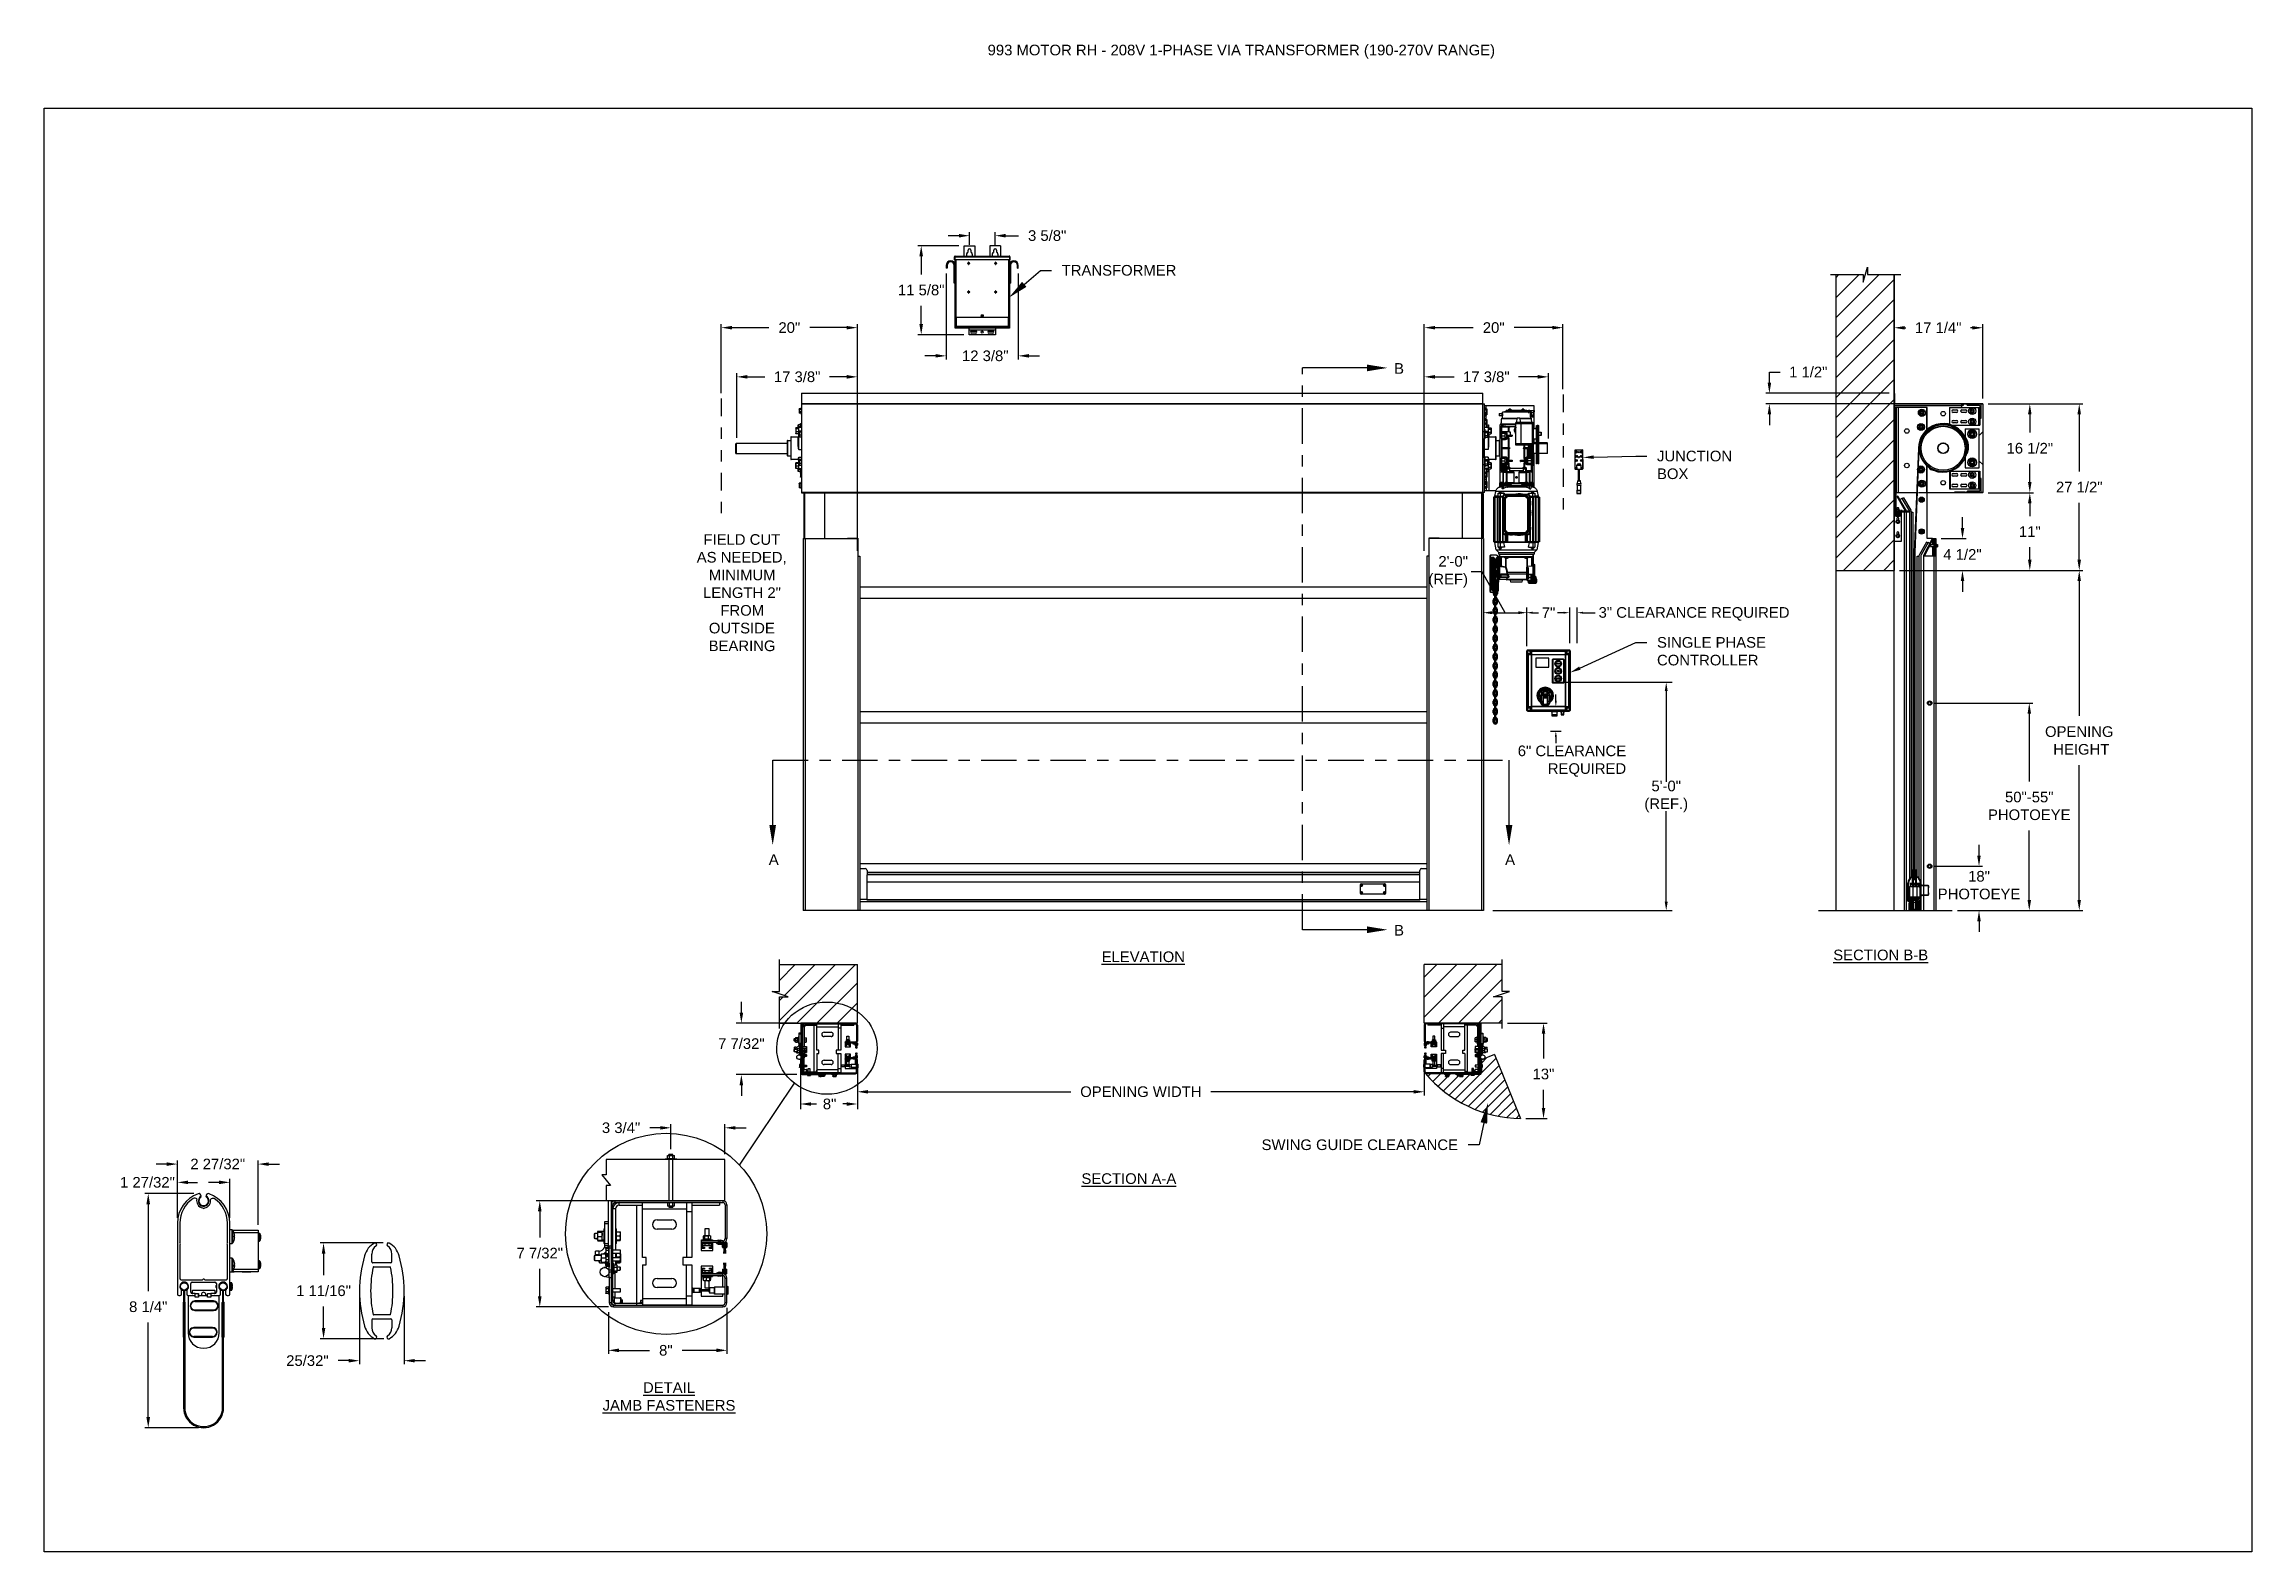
# Model space of a CAD drawing. Header units: inches. Extents: x 170 to 312, y 215 to 248.
# Drawn here: x 194.25 to 213.72, y 214.76 to 228.06 of the extents above; entities that cross this region are included whole.
import ezdxf
from ezdxf import colors
from ezdxf.entities.mleader import LeaderData, LeaderLine
from ezdxf.math import Vec2, Vec3

# ---------------------------------------------------------------- set-up
doc = ezdxf.new("R2010")
doc.units = ezdxf.units.IN
doc.header["$LTSCALE"] = 0.25
doc.header["$MEASUREMENT"] = 0
doc.linetypes.add('CENTER', pattern=[2, 1.25, -0.25, 0.25, -0.25])
doc.linetypes.add('PHANTOM2', pattern=[1.25, 0.625, -0.125, 0.125, -0.125, 0.125, -0.125])
for name, color, linetype in [('208V 1-PHASE 60HZ VIA TRANSFORMER (190-207 RANGE)', 4, 'Continuous'), ('ANNOTATIONS', 1, 'Continuous'), ('DETAILS', 4, 'Continuous'), ('HIDDEN', 6, 'PHANTOM2'), ('MOTOR LH', 7, 'Continuous'), ('SECTION CUTS', 6, 'CENTER'), ('STANDARD MOTOR LH', 7, 'Continuous'), ('STANDARD MOTOR RH', 7, 'Continuous')]:
    doc.layers.add(name, color=color, linetype=linetype)
doc.styles.add('ARIAL', font='arial.ttf', dxfattribs={"height": 0.09375})
doc.styles.add('ROMANS', font='Romans', dxfattribs={"height": 0.09375})
doc.styles.get("Standard").update_dxf_attribs({"font": 'romans.shx'})
doc.dimstyles.get("Standard").update_dxf_attribs({"dimscale": 60, "dimtxt": 0.0833, "dimasz": 0.0833, "dimexe": 0.0833, "dimexo": 0.04, "dimgap": 0.09, "dimtad": 0, "dimtih": 1, "dimtoh": 1, "dimdec": 4, "dimzin": 1, "dimdsep": 46, "dimlunit": 4, "dimtxsty": 'Standard', "dimcen": 0.09, "dimclrt": 150, "dimadec": 4, "dimazin": 2, "dimtfac": 1, "dimtdec": 0, "dimtofl": 0, "dimtmove": 0, "dimatfit": 3, "dimfxl": 1, "dimtolj": 1, "dimtzin": 0, "dimlwd": -1, "dimlwe": -1, "dimarcsym": 1})
doc.dimstyles.new('STANDARD$0', dxfattribs={"dimtxt": 0.09375, "dimasz": 0.09375, "dimexe": 0.03125, "dimexo": 0.046875, "dimgap": 0.09, "dimtad": 0, "dimtih": 1, "dimtoh": 1, "dimdec": 4, "dimzin": 0, "dimdsep": 46, "dimtxsty": 'ARIAL', "dimcen": 0.09, "dimadec": 0, "dimazin": 0, "dimtfac": 1, "dimtdec": 4, "dimtofl": 0, "dimtmove": 0, "dimatfit": 1, "dimfxl": 1, "dimtolj": 1, "dimtzin": 0, "dimarcsym": 0})
pattern_1 = [(45, (208.7182, 214.52175), (-0.0883883, 0.0883883), []), (135, (208.7182, 214.52175), (-0.0883883, -0.0883883), [])]
pattern_2 = [(45, (208.7182, 206.48444), (-0.08838835, 0.08838835), []), (135, (208.7182, 206.48444), (-0.26516504, 0.08838835), [0.3125, -0.1875])]
pattern_3 = [(45, (24.98001, -31.61864), (-0.08838835, 0.08838835), [])]

msp = doc.modelspace()

# ---------------------------------------------------------------- texts
at = {"layer": 'ANNOTATIONS', "insert": (202.57261, 228.05267), "char_height": 0.09375, "width": 4.6220629, "attachment_point": 1, "line_spacing_factor": 0.86134, "style": 'ARIAL'}
msp.add_mtext('993 MOTOR RH - 208V 1-PHASE VIA TRANSFORMER (190-270V RANGE)', dxfattribs=at)
at = {"layer": 'ANNOTATIONS', "char_height": 0.09375, "style": 'ARIAL'}
for s, insert, width, attachment_point in [('\\pi0.08461;FIELD CUT \\P\\pi0.02546;AS NEEDED, \\P\\pi0.13149;MINIMUM \\P\\pi0.08068;LENGTH 2" \\P\\pi0.23384;FROM \\P\\pi0.1319;OUTSIDE \\P\\pi0.13043;BEARING', (199.98201, 223.73503), 0.8325753, 1), ('{\\LELEVATION}', (203.94586, 220.05458), 3.0834986, 2), ('{\\LSECTION B-B}', (210.44902, 220.07055), 1.3823677, 2), ('{\\LSECTION A-A}', (203.8185, 218.09785), 1.3823677, 2), ('{\\LDETAIL\\PJAMB FASTENERS}', (199.76278, 216.25432), 1.3823677, 2)]:
    msp.add_mtext(s, dxfattribs=dict(at, insert=insert, width=width, attachment_point=attachment_point))
for s, insert, attachment_point in [('2\'-0"\\P(REF)', (206.80884, 223.40353), 6), ('7"', (207.45955, 223.04261), 4), ('3" CLEARANCE REQUIRED', (209.64461, 223.032), 6), ('6" CLEARANCE\\PREQUIRED', (208.20414, 221.73296), 6), ('5\'-0"\\P(REF.)', (208.55734, 221.42207), 5), ('\\A1;1 27/32"', (195.16321, 218.01761), 5)]:
    msp.add_mtext(s, dxfattribs=dict(at, insert=insert, attachment_point=attachment_point))
at = {"layer": 'SECTION CUTS', "style": 'ARIAL'}
for s, p in [('B', (206.15742, 225.15012)), ('A', (200.64275, 220.81837)), ('A', (207.13674, 220.81837)), ('B', (206.15742, 220.19425))]:
    msp.add_text(s, height=0.09375, dxfattribs=at).set_placement(p)

# ---------------------------------------------------------------- blocks, each defined once
blk = doc.blocks.new('*D200')
at = {"layer": 'ANNOTATIONS', "color": 0, "lineweight": -2, "transparency": 16777216}
for p, q in [((211.316, 220.9), (211.316, 220.994)), ((210.927, 220.806), (211.347, 220.806)), ((211.125, 220.415), (211.347, 220.415)), ((211.316, 220.321), (211.316, 220.228))]:
    blk.add_line(p, q, dxfattribs=at)
at = {"layer": 'ANNOTATIONS', "color": 0, "transparency": 16777216}
for points in [[(211.3, 220.9), (211.331, 220.9), (211.316, 220.806)], [(211.3, 220.321), (211.331, 220.321), (211.316, 220.415)]]:
    blk.add_solid(points, dxfattribs=at)
at = {"layer": 'defpoints', "color": 0, "transparency": 16777216}
for p in [(210.88, 220.806), (211.316, 220.806), (211.079, 220.415)]:
    blk.add_point(p, dxfattribs=at)
at = {"layer": 'ANNOTATIONS', "color": 0, "transparency": 16777216, "insert": (211.316, 220.639), "char_height": 0.0938, "attachment_point": 5, "style": 'ARIAL'}
blk.add_mtext('\\A1;18"\\PPHOTOEYE', dxfattribs=at)
blk = doc.blocks.new('*D201')
at = {"layer": 'ANNOTATIONS', "color": 0, "lineweight": -2, "transparency": 16777216}
for p, q in [((210.927, 222.246), (211.79, 222.246)), ((211.759, 222.152), (211.759, 221.554)), ((211.759, 220.509), (211.759, 221.121)), ((211.125, 220.415), (211.79, 220.415))]:
    blk.add_line(p, q, dxfattribs=at)
at = {"layer": 'ANNOTATIONS', "color": 0, "transparency": 16777216}
for points in [[(211.744, 222.152), (211.775, 222.152), (211.759, 222.246)], [(211.744, 220.509), (211.775, 220.509), (211.759, 220.415)]]:
    blk.add_solid(points, dxfattribs=at)
at = {"layer": 'defpoints', "color": 0, "transparency": 16777216}
for p in [(210.88, 222.246), (211.759, 222.246), (211.079, 220.415)]:
    blk.add_point(p, dxfattribs=at)
at = {"layer": 'ANNOTATIONS', "color": 0, "transparency": 16777216, "insert": (211.759, 221.338), "char_height": 0.09375, "attachment_point": 5, "style": 'ARIAL'}
blk.add_mtext('\\A1;50"-55"\\PPHOTOEYE', dxfattribs=at)
blk = doc.blocks.new('*D202')
at = {"layer": 'ANNOTATIONS', "color": 0, "lineweight": -2, "transparency": 16777216}
for p, q in [((211.396, 224.101), (211.795, 224.101)), ((211.764, 224.007), (211.764, 223.895)), ((211.764, 223.509), (211.764, 223.621)), ((210.615, 223.415), (211.795, 223.415))]:
    blk.add_line(p, q, dxfattribs=at)
at = {"layer": 'ANNOTATIONS', "color": 0, "transparency": 16777216}
for points in [[(211.748, 224.007), (211.779, 224.007), (211.764, 224.101)], [(211.748, 223.509), (211.779, 223.509), (211.764, 223.415)]]:
    blk.add_solid(points, dxfattribs=at)
at = {"layer": 'defpoints', "color": 0, "transparency": 16777216}
for p in [(211.35, 224.101), (211.764, 224.101), (210.568, 223.415)]:
    blk.add_point(p, dxfattribs=at)
at = {"layer": 'ANNOTATIONS', "color": 0, "transparency": 16777216, "insert": (211.764, 223.758), "char_height": 0.0938, "attachment_point": 5, "style": 'ARIAL'}
blk.add_mtext('\\A1;11"', dxfattribs=at)
blk = doc.blocks.new('*D203')
at = {"layer": 'ANNOTATIONS', "color": 0, "lineweight": -2, "transparency": 16777216}
for p, q in [((197.241, 217.484), (196.685, 217.484)), ((196.716, 217.39), (196.716, 217.2)), ((196.716, 216.732), (196.716, 216.923)), ((197.247, 216.639), (196.685, 216.639))]:
    blk.add_line(p, q, dxfattribs=at)
at = {"layer": 'ANNOTATIONS', "color": 0, "transparency": 16777216}
for points in [[(196.701, 217.39), (196.732, 217.39), (196.716, 217.484)], [(196.701, 216.732), (196.732, 216.732), (196.716, 216.639)]]:
    blk.add_solid(points, dxfattribs=at)
at = {"layer": 'defpoints', "color": 0, "transparency": 16777216}
for p in [(197.288, 217.484), (196.716, 216.639), (197.294, 216.639)]:
    blk.add_point(p, dxfattribs=at)
at = {"layer": 'ANNOTATIONS', "color": 0, "transparency": 16777216, "insert": (196.716, 217.061), "char_height": 0.09375, "attachment_point": 5, "style": 'ARIAL'}
blk.add_mtext('\\A1;1 11/16"', dxfattribs=at)
blk = doc.blocks.new('*D204')
at = {"layer": 'ANNOTATIONS', "color": 0, "lineweight": -2, "transparency": 16777216}
for p, q in [((197.033, 217.014), (197.033, 216.413)), ((197.427, 217.014), (197.427, 216.413)), ((196.939, 216.445), (196.846, 216.445)), ((197.521, 216.445), (197.614, 216.445))]:
    blk.add_line(p, q, dxfattribs=at)
at = {"layer": 'ANNOTATIONS', "color": 0, "transparency": 16777216}
for points in [[(196.939, 216.46), (196.939, 216.429), (197.033, 216.445)], [(197.521, 216.46), (197.521, 216.429), (197.427, 216.445)]]:
    blk.add_solid(points, dxfattribs=at)
at = {"layer": 'defpoints', "color": 0, "transparency": 16777216}
for p in [(197.033, 217.061), (197.427, 217.061), (197.427, 216.445)]:
    blk.add_point(p, dxfattribs=at)
at = {"layer": 'ANNOTATIONS', "color": 0, "transparency": 16777216, "insert": (196.574, 216.445), "char_height": 0.0938, "attachment_point": 5, "style": 'ARIAL'}
blk.add_mtext('\\A1;25/32"', dxfattribs=at)
blk = doc.blocks.new('*D205')
at = {"layer": 'ANNOTATIONS', "color": 0, "lineweight": -2, "transparency": 16777216}
for p, q in [((211.17, 223.79), (211.17, 223.884)), ((210.982, 223.696), (211.202, 223.696)), ((210.615, 223.415), (211.202, 223.415)), ((211.17, 223.321), (211.17, 223.228))]:
    blk.add_line(p, q, dxfattribs=at)
at = {"layer": 'ANNOTATIONS', "color": 0, "transparency": 16777216}
for points in [[(211.155, 223.79), (211.186, 223.79), (211.17, 223.696)], [(211.155, 223.321), (211.186, 223.321), (211.17, 223.415)]]:
    blk.add_solid(points, dxfattribs=at)
at = {"layer": 'defpoints', "color": 0, "transparency": 16777216}
for p in [(210.935, 223.696), (211.17, 223.696), (210.568, 223.415)]:
    blk.add_point(p, dxfattribs=at)
at = {"layer": 'ANNOTATIONS', "color": 0, "transparency": 16777216, "insert": (211.17, 223.556), "char_height": 0.0938, "attachment_point": 5, "style": 'ARIAL'}
blk.add_mtext('\\A1;4 1/2"', dxfattribs=at)
blk = doc.blocks.new('*D206')
at = {"layer": 'ANNOTATIONS', "color": 0, "lineweight": -2, "transparency": 16777216}
for p, q in [((209.467, 225.071), (209.467, 225.165)), ((209.467, 225.165), (209.561, 225.165)), ((210.523, 224.978), (209.436, 224.978)), ((211.303, 224.885), (209.436, 224.885)), ((209.467, 224.792), (209.467, 224.698))]:
    blk.add_line(p, q, dxfattribs=at)
at = {"layer": 'ANNOTATIONS', "color": 0, "transparency": 16777216}
for points in [[(209.452, 225.071), (209.483, 225.071), (209.467, 224.978)], [(209.452, 224.792), (209.483, 224.792), (209.467, 224.885)]]:
    blk.add_solid(points, dxfattribs=at)
at = {"layer": 'defpoints', "color": 0, "transparency": 16777216}
for p in [(209.467, 224.885), (210.57, 224.978), (211.35, 224.885)]:
    blk.add_point(p, dxfattribs=at)
at = {"layer": 'ANNOTATIONS', "color": 0, "transparency": 16777216, "insert": (209.81, 225.165), "char_height": 0.0938, "attachment_point": 5, "style": 'ARIAL'}
blk.add_mtext('\\A1;1 1/2"', dxfattribs=at)
blk = doc.blocks.new('*D207')
at = {"layer": 'ANNOTATIONS', "color": 0, "lineweight": -2, "transparency": 16777216}
for p, q in [((200.223, 224.98), (200.223, 225.588)), ((200.317, 225.557), (200.643, 225.557)), ((201.33, 225.557), (201.005, 225.557)), ((201.424, 223.587), (201.424, 225.588))]:
    blk.add_line(p, q, dxfattribs=at)
at = {"layer": 'ANNOTATIONS', "color": 0, "transparency": 16777216}
for points in [[(200.317, 225.572), (200.317, 225.541), (200.223, 225.557)], [(201.33, 225.572), (201.33, 225.541), (201.424, 225.557)]]:
    blk.add_solid(points, dxfattribs=at)
at = {"layer": 'defpoints', "color": 0, "transparency": 16777216}
for p in [(200.223, 225.557), (200.223, 224.933), (201.424, 223.54)]:
    blk.add_point(p, dxfattribs=at)
at = {"layer": 'ANNOTATIONS', "color": 0, "transparency": 16777216, "insert": (200.824, 225.557), "char_height": 0.0938, "attachment_point": 5, "style": 'ARIAL'}
blk.add_mtext('\\A1;20"', dxfattribs=at)
blk = doc.blocks.new('*D208')
at = {"layer": 'ANNOTATIONS', "color": 0, "lineweight": -2, "transparency": 16777216}
for p, q in [((200.362, 224.585), (200.362, 225.154)), ((200.455, 225.123), (200.608, 225.123)), ((201.33, 225.123), (201.178, 225.123)), ((201.424, 223.587), (201.424, 225.154))]:
    blk.add_line(p, q, dxfattribs=at)
at = {"layer": 'ANNOTATIONS', "color": 0, "transparency": 16777216}
for points in [[(200.455, 225.139), (200.455, 225.107), (200.362, 225.123)], [(201.33, 225.139), (201.33, 225.107), (201.424, 225.123)]]:
    blk.add_solid(points, dxfattribs=at)
at = {"layer": 'defpoints', "color": 0, "transparency": 16777216}
for p in [(201.424, 225.123), (200.362, 224.538), (201.424, 223.54)]:
    blk.add_point(p, dxfattribs=at)
at = {"layer": 'ANNOTATIONS', "color": 0, "transparency": 16777216, "insert": (200.893, 225.123), "char_height": 0.09375, "attachment_point": 5, "style": 'ARIAL'}
blk.add_mtext('\\A1;17 3/8"', dxfattribs=at)
blk = doc.blocks.new('*D129')
at = {"layer": 'ANNOTATIONS', "color": 0, "lineweight": -2, "transparency": 16777216}
for p, q in [((206.424, 223.587), (206.424, 225.154)), ((206.518, 225.123), (206.686, 225.123)), ((207.424, 225.123), (207.256, 225.123)), ((207.518, 224.58), (207.518, 225.154))]:
    blk.add_line(p, q, dxfattribs=at)
at = {"layer": 'ANNOTATIONS', "color": 0, "transparency": 16777216}
for points in [[(206.518, 225.139), (206.518, 225.107), (206.424, 225.123)], [(207.424, 225.139), (207.424, 225.107), (207.518, 225.123)]]:
    blk.add_solid(points, dxfattribs=at)
at = {"layer": 'defpoints', "color": 0, "transparency": 16777216}
for p in [(206.424, 225.123), (207.518, 224.533), (206.424, 223.54)]:
    blk.add_point(p, dxfattribs=at)
at = {"layer": 'ANNOTATIONS', "color": 0, "transparency": 16777216, "insert": (206.971, 225.123), "char_height": 0.09375, "attachment_point": 5, "style": 'ARIAL'}
blk.add_mtext('\\A1;17 3/8"', dxfattribs=at)
blk = doc.blocks.new('*D177')
at = {"layer": 'ANNOTATIONS', "color": 0, "lineweight": -2, "transparency": 16777216}
for p, q in [((195.571, 217.919), (195.139, 217.919)), ((195.17, 217.825), (195.17, 217.059)), ((195.17, 215.947), (195.17, 216.782)), ((195.612, 215.853), (195.139, 215.853))]:
    blk.add_line(p, q, dxfattribs=at)
at = {"layer": 'ANNOTATIONS', "color": 0, "transparency": 16777216}
for points in [[(195.154, 217.825), (195.186, 217.825), (195.17, 217.919)], [(195.154, 215.947), (195.186, 215.947), (195.17, 215.853)]]:
    blk.add_solid(points, dxfattribs=at)
at = {"layer": 'defpoints', "color": 0, "transparency": 16777216}
for p in [(195.618, 217.919), (195.17, 215.853), (195.659, 215.853)]:
    blk.add_point(p, dxfattribs=at)
at = {"layer": 'ANNOTATIONS', "color": 0, "transparency": 16777216, "insert": (195.17, 216.92), "char_height": 0.0938, "attachment_point": 5, "style": 'ARIAL'}
blk.add_mtext('\\A1;8 1/4"', dxfattribs=at)
blk = doc.blocks.new('*D178')
at = {"layer": 'ANNOTATIONS', "color": 0, "lineweight": -2, "transparency": 16777216}
for p, q in [((195.334, 218.179), (195.241, 218.179)), ((195.428, 217.706), (195.428, 218.21)), ((196.139, 217.644), (196.139, 218.21)), ((196.233, 218.179), (196.327, 218.179))]:
    blk.add_line(p, q, dxfattribs=at)
at = {"layer": 'ANNOTATIONS', "color": 0, "transparency": 16777216}
for points in [[(195.334, 218.194), (195.334, 218.163), (195.428, 218.179)], [(196.233, 218.194), (196.233, 218.163), (196.139, 218.179)]]:
    blk.add_solid(points, dxfattribs=at)
at = {"layer": 'defpoints', "color": 0, "transparency": 16777216}
for p in [(195.428, 218.179), (195.428, 217.659), (196.139, 217.597)]:
    blk.add_point(p, dxfattribs=at)
at = {"layer": 'ANNOTATIONS', "color": 0, "transparency": 16777216, "insert": (195.783, 218.179), "char_height": 0.09375, "attachment_point": 5, "style": 'ARIAL'}
blk.add_mtext('\\A1;2 27/32"', dxfattribs=at)
blk = doc.blocks.new('*D114')
at = {"layer": 'ANNOTATIONS', "color": 0, "lineweight": -2, "transparency": 16777216}
for p, q in [((210.567, 225.023), (210.567, 225.587)), ((210.661, 225.556), (210.671, 225.556)), ((211.256, 225.556), (211.241, 225.556)), ((211.35, 224.931), (211.35, 225.587))]:
    blk.add_line(p, q, dxfattribs=at)
at = {"layer": 'ANNOTATIONS', "color": 0, "transparency": 16777216}
for points in [[(210.661, 225.571), (210.661, 225.54), (210.567, 225.556)], [(211.256, 225.571), (211.256, 225.54), (211.35, 225.556)]]:
    blk.add_solid(points, dxfattribs=at)
at = {"layer": 'defpoints', "color": 0, "transparency": 16777216}
for p in [(211.35, 225.556), (210.567, 224.976), (211.35, 224.884)]:
    blk.add_point(p, dxfattribs=at)
at = {"layer": 'ANNOTATIONS', "color": 0, "transparency": 16777216, "insert": (210.956, 225.556), "char_height": 0.09375, "attachment_point": 5, "style": 'ARIAL'}
blk.add_mtext('\\A1;17 1/4"', dxfattribs=at)
blk = doc.blocks.new('*D115')
at = {"layer": 'ANNOTATIONS', "color": 0, "lineweight": -2, "transparency": 16777216}
for p, q in [((211.396, 224.885), (211.795, 224.885)), ((211.764, 224.792), (211.764, 224.632)), ((211.764, 224.195), (211.764, 224.355)), ((211.396, 224.101), (211.795, 224.101))]:
    blk.add_line(p, q, dxfattribs=at)
at = {"layer": 'ANNOTATIONS', "color": 0, "transparency": 16777216}
for points in [[(211.748, 224.792), (211.779, 224.792), (211.764, 224.885)], [(211.748, 224.195), (211.779, 224.195), (211.764, 224.101)]]:
    blk.add_solid(points, dxfattribs=at)
at = {"layer": 'defpoints', "color": 0, "transparency": 16777216}
for p in [(211.35, 224.885), (211.35, 224.101), (211.764, 224.101)]:
    blk.add_point(p, dxfattribs=at)
at = {"layer": 'ANNOTATIONS', "color": 0, "transparency": 16777216, "insert": (211.764, 224.493), "char_height": 0.09375, "attachment_point": 5, "style": 'ARIAL'}
blk.add_mtext('\\A1;16 1/2"', dxfattribs=at)
blk = doc.blocks.new('*D116')
at = {"layer": 'ANNOTATIONS', "color": 0, "lineweight": -2, "transparency": 16777216}
for p, q in [((211.398, 224.885), (211.795, 224.885)), ((211.764, 224.792), (211.764, 224.632)), ((211.764, 224.195), (211.764, 224.355)), ((211.396, 224.101), (211.795, 224.101))]:
    blk.add_line(p, q, dxfattribs=at)
at = {"layer": 'ANNOTATIONS', "color": 0, "transparency": 16777216}
for points in [[(211.748, 224.792), (211.779, 224.792), (211.764, 224.885)], [(211.748, 224.195), (211.779, 224.195), (211.764, 224.101)]]:
    blk.add_solid(points, dxfattribs=at)
at = {"layer": 'defpoints', "color": 0, "transparency": 16777216}
for p in [(211.351, 224.885), (211.35, 224.101), (211.764, 224.101)]:
    blk.add_point(p, dxfattribs=at)
at = {"layer": 'ANNOTATIONS', "color": 0, "transparency": 16777216, "insert": (211.764, 224.493), "char_height": 0.09375, "attachment_point": 5, "style": 'ARIAL'}
blk.add_mtext('\\A1;16 1/2"', dxfattribs=at)
blk = doc.blocks.new('*D117')
at = {"layer": 'ANNOTATIONS', "color": 0, "lineweight": -2, "transparency": 16777216}
for p, q in [((211.396, 224.101), (211.795, 224.101)), ((211.764, 224.007), (211.764, 223.895)), ((211.764, 223.509), (211.764, 223.621)), ((210.615, 223.415), (211.795, 223.415))]:
    blk.add_line(p, q, dxfattribs=at)
at = {"layer": 'ANNOTATIONS', "color": 0, "transparency": 16777216}
for points in [[(211.748, 224.007), (211.779, 224.007), (211.764, 224.101)], [(211.748, 223.509), (211.779, 223.509), (211.764, 223.415)]]:
    blk.add_solid(points, dxfattribs=at)
at = {"layer": 'defpoints', "color": 0, "transparency": 16777216}
for p in [(211.35, 224.101), (211.764, 224.101), (210.568, 223.415)]:
    blk.add_point(p, dxfattribs=at)
at = {"layer": 'ANNOTATIONS', "color": 0, "transparency": 16777216, "insert": (211.764, 223.758), "char_height": 0.0938, "attachment_point": 5, "style": 'ARIAL'}
blk.add_mtext('\\A1;  ', dxfattribs=at)
blk = doc.blocks.new('*D118')
at = {"layer": 'ANNOTATIONS', "color": 0, "lineweight": -2, "transparency": 16777216}
for p, q in [((211.396, 224.885), (212.231, 224.885)), ((212.2, 224.792), (212.2, 224.289)), ((212.2, 223.509), (212.2, 224.012)), ((210.615, 223.415), (212.231, 223.415))]:
    blk.add_line(p, q, dxfattribs=at)
at = {"layer": 'ANNOTATIONS', "color": 0, "transparency": 16777216}
for points in [[(212.184, 224.792), (212.215, 224.792), (212.2, 224.885)], [(212.184, 223.509), (212.215, 223.509), (212.2, 223.415)]]:
    blk.add_solid(points, dxfattribs=at)
at = {"layer": 'defpoints', "color": 0, "transparency": 16777216}
for p in [(211.35, 224.885), (212.2, 224.885), (210.568, 223.415)]:
    blk.add_point(p, dxfattribs=at)
at = {"layer": 'ANNOTATIONS', "color": 0, "transparency": 16777216, "insert": (212.2, 224.15), "char_height": 0.09375, "attachment_point": 5, "style": 'ARIAL'}
blk.add_mtext('\\A1;27 1/2"', dxfattribs=at)
blk = doc.blocks.new('*D119')
at = {"layer": 'ANNOTATIONS', "color": 0, "lineweight": -2, "transparency": 16777216}
for p, q in [((206.424, 223.587), (206.424, 225.588)), ((206.518, 225.557), (206.855, 225.557)), ((207.554, 225.557), (207.217, 225.557)), ((207.647, 225.013), (207.647, 225.588))]:
    blk.add_line(p, q, dxfattribs=at)
at = {"layer": 'ANNOTATIONS', "color": 0, "transparency": 16777216}
for points in [[(206.518, 225.572), (206.518, 225.541), (206.424, 225.557)], [(207.554, 225.572), (207.554, 225.541), (207.647, 225.557)]]:
    blk.add_solid(points, dxfattribs=at)
at = {"layer": 'defpoints', "color": 0, "transparency": 16777216}
for p in [(207.647, 225.557), (207.647, 224.966), (206.424, 223.54)]:
    blk.add_point(p, dxfattribs=at)
at = {"layer": 'ANNOTATIONS', "color": 0, "transparency": 16777216, "insert": (207.036, 225.557), "char_height": 0.0938, "attachment_point": 5, "style": 'ARIAL'}
blk.add_mtext('\\A1;20"', dxfattribs=at)
blk = doc.blocks.new('*D120')
at = {"layer": 'ANNOTATIONS', "color": 0, "lineweight": -2, "transparency": 16777216}
for p, q in [((210.615, 223.415), (212.231, 223.415)), ((212.2, 223.321), (212.2, 222.133)), ((212.2, 220.509), (212.2, 221.698)), ((211.125, 220.415), (212.231, 220.415))]:
    blk.add_line(p, q, dxfattribs=at)
at = {"layer": 'ANNOTATIONS', "color": 0, "transparency": 16777216}
for points in [[(212.184, 223.321), (212.215, 223.321), (212.2, 223.415)], [(212.184, 220.509), (212.215, 220.509), (212.2, 220.415)]]:
    blk.add_solid(points, dxfattribs=at)
at = {"layer": 'defpoints', "color": 0, "transparency": 16777216}
for p in [(210.568, 223.415), (212.2, 223.415), (211.079, 220.415)]:
    blk.add_point(p, dxfattribs=at)
at = {"layer": 'ANNOTATIONS', "color": 0, "transparency": 16777216, "insert": (212.2, 221.915), "char_height": 0.09375, "attachment_point": 5, "style": 'ARIAL'}
blk.add_mtext('\\A1;OPENING\\P HEIGHT', dxfattribs=at)
blk = doc.blocks.new('*D184')
at = {"layer": 'ANNOTATIONS', "color": 0, "lineweight": -2, "transparency": 16777216}
for p, q in [((202.319, 226.28), (201.956, 226.28)), ((201.987, 226.186), (201.987, 226.026)), ((201.987, 225.589), (201.987, 225.749)), ((202.362, 225.495), (201.956, 225.495))]:
    blk.add_line(p, q, dxfattribs=at)
at = {"layer": 'ANNOTATIONS', "color": 0, "transparency": 16777216}
for points in [[(201.971, 226.186), (202.003, 226.186), (201.987, 226.28)], [(201.971, 225.589), (202.003, 225.589), (201.987, 225.495)]]:
    blk.add_solid(points, dxfattribs=at)
at = {"layer": 'defpoints', "color": 0, "transparency": 16777216}
for p in [(202.366, 226.28), (201.987, 225.495), (202.408, 225.495)]:
    blk.add_point(p, dxfattribs=at)
at = {"layer": 'ANNOTATIONS', "color": 0, "transparency": 16777216, "insert": (201.987, 225.936), "char_height": 0.09375, "attachment_point": 2, "style": 'ARIAL'}
blk.add_mtext('\\A1;11 5/8"', dxfattribs=at)
blk = doc.blocks.new('*D185')
at = {"layer": 'ANNOTATIONS', "color": 0, "lineweight": -2, "transparency": 16777216}
for p, q in [((202.319, 226.368), (202.225, 226.368)), ((202.412, 226.287), (202.412, 226.399)), ((202.639, 226.287), (202.639, 226.399)), ((202.733, 226.368), (202.845, 226.368))]:
    blk.add_line(p, q, dxfattribs=at)
at = {"layer": 'ANNOTATIONS', "color": 0, "transparency": 16777216}
for points in [[(202.319, 226.384), (202.319, 226.352), (202.412, 226.368)], [(202.733, 226.384), (202.733, 226.352), (202.639, 226.368)]]:
    blk.add_solid(points, dxfattribs=at)
at = {"layer": 'defpoints', "color": 0, "transparency": 16777216}
for p in [(202.412, 226.241), (202.639, 226.368), (202.639, 226.241)]:
    blk.add_point(p, dxfattribs=at)
at = {"layer": 'ANNOTATIONS', "color": 0, "transparency": 16777216, "insert": (203.098, 226.416), "char_height": 0.0938, "attachment_point": 2, "style": 'ARIAL'}
blk.add_mtext('\\A1;3 5/8"', dxfattribs=at)
blk = doc.blocks.new('*D186')
at = {"layer": 'ANNOTATIONS', "color": 0, "lineweight": -2, "transparency": 16777216}
for p, q in [((202.208, 226.036), (202.208, 225.277)), ((202.843, 226.036), (202.843, 225.277)), ((202.114, 225.308), (202.02, 225.308)), ((202.937, 225.308), (203.031, 225.308))]:
    blk.add_line(p, q, dxfattribs=at)
at = {"layer": 'ANNOTATIONS', "color": 0, "transparency": 16777216}
for points in [[(202.114, 225.324), (202.114, 225.293), (202.208, 225.308)], [(202.937, 225.324), (202.937, 225.293), (202.843, 225.308)]]:
    blk.add_solid(points, dxfattribs=at)
at = {"layer": 'defpoints', "color": 0, "transparency": 16777216}
for p in [(202.208, 226.082), (202.843, 226.082), (202.843, 225.308)]:
    blk.add_point(p, dxfattribs=at)
at = {"layer": 'ANNOTATIONS', "color": 0, "transparency": 16777216, "insert": (202.552, 225.308), "char_height": 0.09375, "attachment_point": 5, "style": 'ARIAL'}
blk.add_mtext('\\A1;12 3/8"', dxfattribs=at)
blk = doc.blocks.new('*D262')
at = {"layer": 'ANNOTATIONS', "color": 0, "lineweight": -2, "transparency": 16777216}
for p, q in [((200.921, 219.045), (200.921, 218.662)), ((201.424, 219.027), (201.424, 218.662)), ((201.015, 218.709), (201.063, 218.709)), ((201.33, 218.709), (201.296, 218.709))]:
    blk.add_line(p, q, dxfattribs=at)
at = {"layer": 'ANNOTATIONS', "color": 0, "transparency": 16777216}
for points in [[(201.015, 218.724), (201.015, 218.693), (200.921, 218.709)], [(201.33, 218.724), (201.33, 218.693), (201.424, 218.709)]]:
    blk.add_solid(points, dxfattribs=at)
at = {"layer": 'defpoints', "color": 0, "transparency": 16777216}
for p in [(200.921, 219.092), (201.424, 219.073), (201.424, 218.709)]:
    blk.add_point(p, dxfattribs=at)
at = {"layer": 'ANNOTATIONS', "color": 0, "transparency": 16777216, "insert": (201.179, 218.709), "char_height": 0.0938, "attachment_point": 5, "style": 'ARIAL'}
blk.add_mtext('\\A1;8"', dxfattribs=at)
blk = doc.blocks.new('*D263')
at = {"layer": 'ANNOTATIONS', "color": 0, "lineweight": -2, "transparency": 16777216}
for p, q in [((200.401, 219.516), (200.401, 219.61)), ((200.902, 219.422), (200.354, 219.422)), ((200.889, 218.968), (200.354, 218.968)), ((200.401, 218.874), (200.401, 218.781))]:
    blk.add_line(p, q, dxfattribs=at)
at = {"layer": 'ANNOTATIONS', "color": 0, "transparency": 16777216}
for points in [[(200.385, 219.516), (200.417, 219.516), (200.401, 219.422)], [(200.385, 218.874), (200.417, 218.874), (200.401, 218.968)]]:
    blk.add_solid(points, dxfattribs=at)
at = {"layer": 'defpoints', "color": 0, "transparency": 16777216}
for p in [(200.949, 219.422), (200.401, 218.968), (200.936, 218.968)]:
    blk.add_point(p, dxfattribs=at)
at = {"layer": 'ANNOTATIONS', "color": 0, "transparency": 16777216, "insert": (200.401, 219.241), "char_height": 0.09375, "attachment_point": 5, "style": 'ARIAL'}
blk.add_mtext('\\A1;7 7/32"', dxfattribs=at)
blk = doc.blocks.new('*D260')
at = {"layer": 'ANNOTATIONS', "color": 0, "linetype": 'ByBlock', "lineweight": -2, "transparency": 16777216}
for p, q in [((207.158, 219.422), (207.506, 219.422)), ((207.475, 219.329), (207.475, 219.111)), ((207.475, 218.674), (207.475, 218.835)), ((207.32, 218.58), (207.506, 218.58))]:
    blk.add_line(p, q, dxfattribs=at)
at = {"layer": 'ANNOTATIONS', "color": 0, "transparency": 16777216}
for points in [[(207.46, 219.329), (207.491, 219.329), (207.475, 219.422)], [(207.46, 218.674), (207.491, 218.674), (207.475, 218.58)]]:
    blk.add_solid(points, dxfattribs=at)
at = {"layer": 'defpoints', "color": 0, "transparency": 16777216}
for p in [(207.112, 219.422), (207.475, 219.422), (207.273, 218.58)]:
    blk.add_point(p, dxfattribs=at)
at = {"layer": 'ANNOTATIONS', "color": 0, "transparency": 16777216, "insert": (207.475, 218.973), "char_height": 0.0938, "attachment_point": 5, "style": 'ARIAL'}
blk.add_mtext('\\A1;13"', dxfattribs=at)
blk = doc.blocks.new('*D261')
at = {"layer": 'ANNOTATIONS', "color": 0, "lineweight": -2, "transparency": 16777216}
for p, q in [((199.686, 218.499), (199.593, 218.499)), ((199.78, 218.31), (199.78, 218.53)), ((200.255, 218.266), (200.255, 218.53)), ((200.349, 218.499), (200.443, 218.499))]:
    blk.add_line(p, q, dxfattribs=at)
at = {"layer": 'ANNOTATIONS', "color": 0, "transparency": 16777216}
for points in [[(199.686, 218.514), (199.686, 218.483), (199.78, 218.499)], [(200.349, 218.514), (200.349, 218.483), (200.255, 218.499)]]:
    blk.add_solid(points, dxfattribs=at)
at = {"layer": 'defpoints', "color": 0, "transparency": 16777216}
for p in [(200.255, 218.499), (199.78, 218.263), (200.255, 218.219)]:
    blk.add_point(p, dxfattribs=at)
at = {"layer": 'ANNOTATIONS', "color": 0, "transparency": 16777216, "insert": (199.34, 218.499), "char_height": 0.0938, "attachment_point": 5, "style": 'ARIAL'}
blk.add_mtext('\\A1;3 3/4"', dxfattribs=at)
blk = doc.blocks.new('*D257')
at = {"layer": 'ANNOTATIONS', "color": 0, "lineweight": -2, "transparency": 16777216}
for p, q in [((199.227, 217.856), (198.592, 217.856)), ((198.623, 217.762), (198.623, 217.532)), ((198.623, 217.013), (198.623, 217.255)), ((199.228, 216.919), (198.592, 216.919))]:
    blk.add_line(p, q, dxfattribs=at)
at = {"layer": 'ANNOTATIONS', "color": 0, "transparency": 16777216}
for points in [[(198.607, 217.762), (198.639, 217.762), (198.623, 217.856)], [(198.607, 217.013), (198.639, 217.013), (198.623, 216.919)]]:
    blk.add_solid(points, dxfattribs=at)
at = {"layer": 'defpoints', "color": 0, "transparency": 16777216}
for p in [(199.274, 217.856), (198.623, 216.919), (199.275, 216.919)]:
    blk.add_point(p, dxfattribs=at)
at = {"layer": 'ANNOTATIONS', "color": 0, "transparency": 16777216, "insert": (198.623, 217.393), "char_height": 0.09375, "attachment_point": 5, "style": 'ARIAL'}
blk.add_mtext('\\A1;7 7/32"', dxfattribs=at)
blk = doc.blocks.new('*D258')
at = {"layer": 'ANNOTATIONS', "color": 0, "lineweight": -2, "transparency": 16777216}
for p, q in [((200.274, 216.91), (200.274, 216.505)), ((199.228, 216.873), (199.228, 216.505)), ((199.322, 216.536), (199.591, 216.536)), ((200.181, 216.536), (199.879, 216.536))]:
    blk.add_line(p, q, dxfattribs=at)
at = {"layer": 'ANNOTATIONS', "color": 0, "transparency": 16777216}
for points in [[(199.322, 216.552), (199.322, 216.52), (199.228, 216.536)], [(200.181, 216.552), (200.181, 216.52), (200.274, 216.536)]]:
    blk.add_solid(points, dxfattribs=at)
at = {"layer": 'defpoints', "color": 0, "transparency": 16777216}
for p in [(199.228, 216.919), (200.274, 216.956), (199.228, 216.536)]:
    blk.add_point(p, dxfattribs=at)
at = {"layer": 'ANNOTATIONS', "color": 0, "transparency": 16777216, "insert": (199.735, 216.536), "char_height": 0.0938, "attachment_point": 5, "style": 'ARIAL'}
blk.add_mtext('\\A1;8"', dxfattribs=at)
blk = doc.blocks.new('*D259')
at = {"layer": 'ANNOTATIONS', "color": 0, "lineweight": -2, "transparency": 16777216}
for p, q in [((201.424, 218.946), (201.424, 218.785)), ((206.424, 218.947), (206.424, 218.785)), ((201.518, 218.817), (203.308, 218.817)), ((206.33, 218.817), (204.54, 218.817))]:
    blk.add_line(p, q, dxfattribs=at)
at = {"layer": 'ANNOTATIONS', "color": 0, "transparency": 16777216}
for points in [[(201.518, 218.832), (201.518, 218.801), (201.424, 218.817)], [(206.33, 218.832), (206.33, 218.801), (206.424, 218.817)]]:
    blk.add_solid(points, dxfattribs=at)
at = {"layer": 'defpoints', "color": 0, "transparency": 16777216}
for p in [(201.424, 218.993), (206.424, 218.993), (206.424, 218.817)]:
    blk.add_point(p, dxfattribs=at)
at = {"layer": 'ANNOTATIONS', "color": 0, "transparency": 16777216, "insert": (203.924, 218.817), "char_height": 0.09375, "attachment_point": 5, "style": 'ARIAL'}
blk.add_mtext('\\A1;OPENING WIDTH', dxfattribs=at)

# ---------------------------------------------------------------- dimensions: what is measured, and where the dimension line sits
at = {"layer": 'ANNOTATIONS'}
for base, p1, p2, angle, text, picture, middle in [((201.98701, 225.49504), (202.36552, 226.27965), (202.40849, 225.49504), 90, '11 5/8"', '*D184', (201.98701, 225.88734)), ((207.64739, 225.55661), (206.42401, 223.54011), (207.64739, 224.96638), 180, '20"', '*D119', (207.0357, 225.55661)), ((209.46726, 224.88534), (210.56987, 224.97761), (211.34953, 224.88534), 90, '1 1/2"', '*D206', (209.8097, 225.16511)), ((212.19976, 224.88534), (210.56828, 223.41511), (211.34953, 224.88534), 90, '27 1/2"', '*D118', (212.19976, 224.15023)), ((211.76368, 224.10114), (211.34953, 224.88534), (211.34953, 224.10114), 90, '16 1/2"', '*D115', (211.76368, 224.49324)), ((211.76368, 224.10114), (211.351, 224.88534), (211.34953, 224.10114), 90, '16 1/2"', '*D116', (211.76368, 224.49324)), ((211.17028, 223.69636), (210.56828, 223.41511), (210.93509, 223.69636), 90, '4 1/2"', '*D205', (211.17028, 223.55574)), ((211.75915, 222.24559), (211.07854, 220.41511), (210.8804, 222.24559), 90, '50"-55"\\PPHOTOEYE', '*D201', (211.75915, 221.33766)), ((211.31575, 220.8061), (211.07854, 220.41511), (210.8804, 220.8061), 90, '18"\\PPHOTOEYE', '*D200', (211.31575, 220.63871)), ((195.17, 215.85328), (195.61765, 217.91869), (195.6587, 215.85328), 90, '8 1/4"', '*D177', (195.17, 216.92005)), ((198.62304, 216.91938), (199.27413, 217.85552), (199.27503, 216.91938), 90, '7 7/32"', '*D257', (198.62304, 217.39319)), ((196.71632, 216.63866), (197.28835, 217.48397), (197.29411, 216.63866), 90, '1 11/16"', '*D203', (196.71632, 217.06131))]:
    dim = msp.add_linear_dim(base=base, p1=p1, p2=p2, angle=angle, text=text, dimstyle='STANDARD$0', dxfattribs=at)
    dim.commit()
    dim.dimension.update_dxf_attribs({"geometry": picture, "text_midpoint": middle, "dimtype": 160})
for base, p1, p2, text, picture, middle in [((202.63896, 226.36794), (202.4124, 226.24059), (202.63896, 226.24059), '3 5/8"', '*D185', (203.09776, 226.36794)), ((202.84341, 225.30828), (202.20795, 226.08246), (202.84341, 226.08246), '12 3/8"', '*D186', (202.55185, 225.30828)), ((211.34953, 225.55556), (210.5668, 224.97604), (211.34953, 224.88386), '17 1/4"', '*D114', (210.95576, 225.55556)), ((200.22333, 225.55661), (201.42401, 223.54011), (200.22333, 224.93337), '20"', '*D207', (200.82367, 225.55661)), ((201.42401, 225.1229), (200.36151, 224.5381), (201.42401, 223.54011), '17 3/8"', '*D208', (200.89276, 225.1229)), ((206.42401, 225.1229), (207.51763, 224.53313), (206.42401, 223.54011), '17 3/8"', '*D129', (206.97082, 225.1229)), ((200.25527, 218.49884), (199.78014, 218.26345), (200.25527, 218.21903), '3 3/4"', '*D261', (199.33957, 218.49884)), ((195.4282, 218.17858), (196.1392, 217.59674), (195.4282, 217.65904), '2 27/32"', '*D178', (195.78268, 218.17858)), ((197.42694, 216.4446), (197.03323, 217.0607), (197.42694, 217.0607), '25/32"', '*D204', (196.5736, 216.4446)), ((199.22816, 216.536), (200.27446, 216.95647), (199.22816, 216.91938), '8"', '*D258', (199.73462, 216.536))]:
    dim = msp.add_linear_dim(base=base, p1=p1, p2=p2, text=text, dimstyle='STANDARD$0', dxfattribs=at)
    dim.commit()
    dim.dimension.update_dxf_attribs({"geometry": picture, "text_midpoint": middle, "dimtype": 160})
for base, p1, p2, text, picture, middle in [((211.76368, 224.10114), (210.56828, 223.41511), (211.34953, 224.10114), '11"', '*D202', (211.76368, 223.75813)), ((211.76368, 224.10114), (210.56828, 223.41511), (211.34953, 224.10114), '  ', '*D117', (211.76368, 223.75813)), ((212.19976, 223.41511), (211.07854, 220.41511), (210.56828, 223.41511), 'OPENING\\P HEIGHT', '*D120', (212.19976, 221.91511))]:
    dim = msp.add_linear_dim(base=base, p1=p1, p2=p2, angle=90, text=text, dimstyle='STANDARD$0', dxfattribs=at)
    dim.commit()
    dim.dimension.update_dxf_attribs({"geometry": picture, "text_midpoint": middle})
for base, p1, p2, text, override, picture, middle in [((200.40105, 218.96822), (200.94933, 219.42236), (200.93627, 218.96822), '7 7/32"', {"dimexe": 0.046875, "dimgap": 0.0625, "dimlunit": 4, "dimcen": 0.089844, "dimfxl": 0.18, "dimfrac": 2}, '*D263', (200.40105, 219.24072)), ((207.47521, 219.42236), (207.27318, 218.58001), (207.11151, 219.42236), '13"', {"dimarcsym": 1}, '*D260', (207.47521, 218.97334))]:
    dim = msp.add_linear_dim(base=base, p1=p1, p2=p2, angle=90, text=text, dimstyle='STANDARD$0', override=override, dxfattribs=at)
    dim.commit()
    dim.dimension.update_dxf_attribs({"geometry": picture, "text_midpoint": middle, "dimtype": 160})
dim = msp.add_linear_dim(base=(201.42401, 218.70878), p1=(200.92116, 219.09172), p2=(201.42401, 219.07342), text='8"', dimstyle='STANDARD$0', override={"dimexe": 0.046875, "dimgap": 0.0625, "dimlunit": 4, "dimcen": 0.089844, "dimfxl": 0.18, "dimfrac": 2}, dxfattribs=at)
dim.commit()
dim.dimension.update_dxf_attribs({"geometry": '*D262', "text_midpoint": (201.17919, 218.70878), "dimtype": 160})
dim = msp.add_aligned_dim(p1=(201.42401, 218.9933), p2=(206.42401, 218.9934), distance=-0.17674, text='OPENING WIDTH', dimstyle='STANDARD$0', dxfattribs=at)
dim.commit()
dim.dimension.update_dxf_attribs({"geometry": '*D259', "text_midpoint": (203.92402, 218.81661)})

# ---------------------------------------------------------------- hatches: boundary and pattern name
at = {"layer": 'STANDARD MOTOR RH'}
h = msp.add_hatch(dxfattribs=at)
h.set_pattern_fill('ANSI31', color=256, style=0)
h.set_pattern_definition([(45, (25.26485, -31.62213), (-0.08838835, 0.08838835), [])])
edge = h.paths.add_edge_path()
edge.add_line((210.05265, 226.02602), (210.05265, 223.41511))
edge.add_line((210.05265, 223.41511), (210.56828, 223.41511))
edge.add_line((210.56828, 226.02602), (210.56828, 223.41511))
edge = h.paths.add_edge_path()
edge.add_line((210.00626, 226.02602), (210.29337, 226.02602))
edge.add_line((210.29337, 226.02602), (210.29337, 225.95732))
edge.add_line((210.29337, 225.95732), (210.33178, 226.09068))
edge.add_line((210.33178, 226.09068), (210.33178, 226.02602))
edge.add_line((210.33178, 226.02602), (210.62697, 226.02602))
h = msp.add_hatch(dxfattribs=at)
h.set_pattern_fill('ANSI38', color=256, style=0)
h.set_pattern_definition(pattern_2)
edge = h.paths.add_edge_path(flags=0)
edge.add_arc((210.98581, 224.48773), 0.21875, -10.271227, 1.558493, ccw=False)
edge.add_arc((211.20298, 224.44838), 0.00195, 169.73019, 290.166508)
edge.add_arc((211.20163, 224.45204), 0.00586, 290.167861, 350.611169)
edge.add_arc((210.98581, 224.48773), 0.22461, 350.611169, 353.06275)
edge.add_line((211.20878, 224.4606), (211.20823, 224.46129))
edge.add_line((211.20823, 224.46129), (211.20892, 224.46184))
edge.add_arc((210.98581, 224.48773), 0.22461, 353.380925, 355.94315)
edge.add_arc((211.21376, 224.47156), 0.00391, 144.585383, 175.94315, ccw=False)
edge.add_line((211.21057, 224.47383), (211.2175, 224.48357))
edge.add_arc((211.21432, 224.48584), 0.00391, 324.585383, 359.525281)
edge.add_arc((210.98581, 224.48773), 0.23242, 359.525281, 360.067196)
edge.add_line((211.21823, 224.488), (211.21761, 224.48863))
edge.add_line((211.21761, 224.48863), (211.21823, 224.48925))
edge.add_arc((210.98581, 224.48773), 0.23242, 0.37559, 9.567854)
edge.add_line((211.215, 224.52636), (211.21428, 224.52687))
edge.add_line((211.21428, 224.52687), (211.21479, 224.52759))
edge.add_arc((210.98581, 224.48773), 0.23242, 9.875525, 12.268446)
edge.add_arc((211.2072, 224.53587), 0.00586, 12.268446, 91.336026)
edge.add_arc((211.20709, 224.54075), 0.000977, 91.336026, 193.475825)
edge.add_arc((210.98581, 224.48773), 0.22656, 12.344944, 13.475825, ccw=False)
edge.add_arc((211.20653, 224.53603), 0.000625, -33.277588, 12.344944, ccw=False)
edge.add_line((211.20705, 224.53569), (211.20583, 224.53383))
edge.add_arc((211.20635, 224.53349), 0.000625, 146.722412, 236.721822)
edge.add_line((211.20601, 224.53296), (211.20787, 224.53174))
edge.add_arc((211.20752, 224.53122), 0.000625, 11.098506, 56.721822, ccw=False)
edge.add_arc((210.98581, 224.48773), 0.22656, 8.344946, 11.098506, ccw=False)
edge.add_arc((211.20936, 224.52052), 0.000625, -37.27826, 8.344946, ccw=False)
edge.add_line((211.20985, 224.52014), (211.20851, 224.51837))
edge.add_arc((211.209, 224.51799), 0.000625, 142.72174, 232.722107)
edge.add_line((211.20863, 224.51749), (211.2104, 224.51615))
edge.add_arc((211.21002, 224.51565), 0.000625, 7.098478, 52.722107, ccw=False)
edge.add_arc((210.98581, 224.48773), 0.22656, 1.880189, 7.098478, ccw=False)
edge.add_arc((211.21163, 224.49514), 0.000625, -88.278379, 1.880189, ccw=False)
edge.add_line((211.21165, 224.49452), (211.20509, 224.49432))
edge.add_arc((211.20511, 224.49369), 0.000625, 91.721621, 181.558493)
h = msp.add_hatch(dxfattribs=at)
h.set_pattern_fill('ANSI38', color=256, style=0)
h.set_pattern_definition(pattern_2)
edge = h.paths.add_edge_path(flags=0)
edge.add_arc((210.62578, 223.94003), 0.000313, 90, 180, ccw=False)
edge.add_line((210.62578, 223.94035), (210.6339, 223.94035))
edge.add_arc((210.6339, 223.94003), 0.000313, 0, 90, ccw=False)
edge.add_line((210.63421, 223.94003), (210.63421, 223.93878))
edge.add_arc((210.63453, 223.93878), 0.000313, 180, 270)
edge.add_line((210.63453, 223.93847), (210.63671, 223.93847))
edge.add_arc((210.63671, 223.93878), 0.000313, 270, 360)
edge.add_line((210.63703, 223.93878), (210.63703, 223.94285))
edge.add_arc((210.63671, 223.94285), 0.000313, 0, 90)
edge.add_line((210.63671, 223.94316), (210.62296, 223.94316))
edge.add_arc((210.62296, 223.94285), 0.000313, 90, 180)
edge.add_line((210.62265, 223.94285), (210.62265, 223.93191))
edge.add_arc((210.62234, 223.93191), 0.000313, 270, 360, ccw=False)
edge.add_line((210.62234, 223.9316), (210.58421, 223.9316))
edge.add_arc((210.58421, 223.93128), 0.000313, 90, 180)
edge.add_line((210.5839, 223.93128), (210.5839, 223.9291))
edge.add_arc((210.58421, 223.9291), 0.000313, 180, 270)
edge.add_line((210.58421, 223.92878), (210.63671, 223.92878))
edge.add_arc((210.63671, 223.9291), 0.000313, 270, 360)
edge.add_line((210.63703, 223.9291), (210.63703, 223.93316))
edge.add_arc((210.63671, 223.93316), 0.000313, 0, 90)
edge.add_line((210.63671, 223.93347), (210.63453, 223.93347))
edge.add_arc((210.63453, 223.93316), 0.000313, 90, 180)
edge.add_line((210.63421, 223.93316), (210.63421, 223.93191))
edge.add_arc((210.6339, 223.93191), 0.000313, 270, 360, ccw=False)
edge.add_line((210.6339, 223.9316), (210.62578, 223.9316))
edge.add_arc((210.62578, 223.93191), 0.000313, 180, 270, ccw=False)
edge.add_line((210.62546, 223.93191), (210.62546, 223.94003))
h = msp.add_hatch(dxfattribs=at)
h.set_pattern_fill('ANSI37', color=256, style=0)
h.set_pattern_definition(pattern_1)
edge = h.paths.add_edge_path(flags=0)
edge.add_arc((210.74904, 220.74315), 0.00123, 330, 360)
edge.add_line((210.75027, 220.74315), (210.75027, 220.8191))
edge.add_line((210.75027, 220.8191), (210.74904, 220.8191))
edge.add_line((210.74904, 220.8191), (210.74904, 220.74315))
edge.add_line((210.74904, 220.74315), (210.74677, 220.73921))
edge.add_arc((210.74784, 220.7386), 0.00123, 150, 180)
edge.add_line((210.74661, 220.7386), (210.74661, 220.71399))
edge.add_arc((210.74784, 220.71399), 0.00123, 180, 262.183551)
edge.add_arc((210.74658, 220.70485), 0.008, -262.183551, 82.183551, ccw=False)
edge.add_arc((210.74533, 220.71399), 0.00123, 277.816449, 360)
edge.add_line((210.74656, 220.71399), (210.74656, 220.7386))
edge.add_arc((210.74533, 220.7386), 0.00123, 0, 30)
edge.add_line((210.74639, 220.73921), (210.74412, 220.74315))
edge.add_line((210.74412, 220.74315), (210.74412, 220.8191))
edge.add_line((210.74412, 220.8191), (210.74289, 220.8191))
edge.add_line((210.74289, 220.8191), (210.74289, 220.74315))
edge.add_arc((210.74412, 220.74315), 0.00123, 180, 210)
edge.add_line((210.74306, 220.74253), (210.74533, 220.7386))
edge.add_line((210.74533, 220.7386), (210.74533, 220.71399))
edge.add_arc((210.74658, 220.70485), 0.00923, 97.816449, 442.183551)
edge.add_line((210.74784, 220.71399), (210.74784, 220.7386))
edge.add_line((210.74784, 220.7386), (210.75011, 220.74253))
h = msp.add_hatch(dxfattribs=at)
h.set_pattern_fill('ANSI38', color=256, style=0)
h.set_pattern_definition([(45, (208.7182, 214.52175), (-0.0883883, 0.0883883), []), (135, (208.7182, 214.52175), (-0.265165, 0.0883883), [0.3125, -0.1875])])
edge = h.paths.add_edge_path(flags=0)
edge.add_arc((210.78071, 220.49918), 0.00312, 270, 360)
edge.add_line((210.78383, 220.49918), (210.78383, 220.50686))
edge.add_arc((210.78071, 220.50686), 0.00312, 0, 47.186697)
edge.add_arc((210.78946, 220.5163), 0.00975, -47.186697, 227.186697, ccw=False)
edge.add_arc((210.79821, 220.50686), 0.00312, 132.813303, 180)
edge.add_line((210.79508, 220.50686), (210.79508, 220.49918))
edge.add_arc((210.79821, 220.49918), 0.00312, 180, 270)
edge.add_line((210.79821, 220.49605), (210.80108, 220.49605))
edge.add_arc((210.80108, 220.49918), 0.00312, 270, 360)
edge.add_line((210.80421, 220.49918), (210.80421, 220.65613))
edge.add_arc((210.73546, 220.65613), 0.06875, 0, 70.051433)
edge.add_arc((210.75721, 220.71605), 0.005, 70.051433, 226.50754)
edge.add_arc((210.74658, 220.70485), 0.01044, -226.50754, 46.50754, ccw=False)
edge.add_arc((210.73596, 220.71605), 0.005, 313.49246, 469.948567)
edge.add_arc((210.75771, 220.65613), 0.06875, 109.948567, 180)
edge.add_line((210.68896, 220.65613), (210.68896, 220.49918))
edge.add_arc((210.69208, 220.49918), 0.00312, 180, 270)
edge.add_line((210.69208, 220.49605), (210.69496, 220.49605))
edge.add_arc((210.69496, 220.49918), 0.00312, 270, 360)
edge.add_line((210.69808, 220.49918), (210.69808, 220.50686))
edge.add_arc((210.69496, 220.50686), 0.00312, 0, 47.186697)
edge.add_arc((210.70371, 220.5163), 0.00975, -47.186697, 227.186697, ccw=False)
edge.add_arc((210.71246, 220.50686), 0.00312, 132.813303, 180)
edge.add_line((210.70933, 220.50686), (210.70933, 220.49918))
edge.add_arc((210.71246, 220.49918), 0.00312, 180, 270)
edge.add_line((210.71246, 220.49605), (210.73502, 220.49605))
edge.add_arc((210.73502, 220.49761), 0.00156, 270, 360)
edge.add_line((210.73658, 220.49761), (210.73658, 220.49886))
edge.add_arc((210.73502, 220.49886), 0.00156, 0, 90)
edge.add_line((210.73502, 220.50043), (210.72158, 220.50043))
edge.add_arc((210.72158, 220.50355), 0.00312, 180, 270, ccw=False)
edge.add_line((210.71846, 220.50355), (210.71846, 220.52293))
edge.add_arc((210.72158, 220.52293), 0.00312, 90, 180, ccw=False)
edge.add_line((210.72158, 220.52605), (210.77158, 220.52605))
edge.add_arc((210.77158, 220.52293), 0.00312, 0, 90, ccw=False)
edge.add_line((210.77471, 220.52293), (210.77471, 220.50355))
edge.add_arc((210.77158, 220.50355), 0.00312, 270, 360, ccw=False)
edge.add_line((210.77158, 220.50043), (210.75815, 220.50043))
edge.add_arc((210.75815, 220.49886), 0.00156, 90, 180)
edge.add_line((210.75658, 220.49886), (210.75658, 220.49761))
edge.add_arc((210.75815, 220.49761), 0.00156, 180, 270)
edge.add_line((210.75815, 220.49605), (210.78071, 220.49605))
edge = h.paths.add_edge_path(flags=0)
edge.add_line((210.79608, 220.53105), (210.74908, 220.53105))
edge.add_arc((210.74658, 220.52918), 0.00313, 36.869898, 143.130102)
edge.add_line((210.74408, 220.53105), (210.69708, 220.53105))
edge.add_arc((210.69708, 220.53418), 0.00312, 180, 270, ccw=False)
edge.add_line((210.69396, 220.53418), (210.69396, 220.60783))
edge.add_arc((210.69208, 220.61033), 0.00313, 306.869898, 413.130102)
edge.add_line((210.69396, 220.61283), (210.69396, 220.65613))
edge.add_arc((210.75771, 220.65613), 0.06375, 122.47572, 180, ccw=False)
edge.add_arc((210.72616, 220.70569), 0.005, -2.347244, 122.47572, ccw=False)
edge.add_arc((210.74658, 220.70485), 0.01544, 177.652756, 260.680289)
edge.add_arc((210.74658, 220.69149), 0.00313, 216.869898, 323.130102)
edge.add_arc((210.74658, 220.70485), 0.01544, 279.319711, 362.347244)
edge.add_arc((210.767, 220.70569), 0.005, 57.52428, 182.347244, ccw=False)
edge.add_arc((210.73546, 220.65613), 0.06375, 0, 57.52428, ccw=False)
edge.add_line((210.79921, 220.65613), (210.79921, 220.61283))
edge.add_arc((210.80108, 220.61033), 0.00313, 126.869898, 233.130102)
edge.add_line((210.79921, 220.60783), (210.79921, 220.53418))
edge.add_arc((210.79608, 220.53418), 0.00312, 270, 360, ccw=False)
h = msp.add_hatch(dxfattribs=at)
h.set_pattern_fill('ANSI37', color=256, style=0)
h.set_pattern_definition(pattern_1)
edge = h.paths.add_edge_path(flags=0)
edge.add_line((210.706, 220.48075), (210.70496, 220.48255))
edge.add_line((210.70496, 220.48255), (210.70496, 220.50716))
edge.add_arc((210.70371, 220.5163), 0.00923, 277.816449, 622.183551)
edge.add_line((210.70245, 220.50716), (210.70245, 220.48255))
edge.add_line((210.70245, 220.48255), (210.70141, 220.48075))
edge.add_arc((210.70248, 220.48013), 0.00123, 150, 180)
edge.add_line((210.70125, 220.48013), (210.70125, 220.40418))
edge.add_line((210.70125, 220.40418), (210.70248, 220.40418))
edge.add_line((210.70248, 220.40418), (210.70248, 220.48013))
edge.add_line((210.70248, 220.48013), (210.70352, 220.48194))
edge.add_arc((210.70245, 220.48255), 0.00123, 330, 360)
edge.add_line((210.70368, 220.48255), (210.70368, 220.50716))
edge.add_arc((210.70245, 220.50716), 0.00123, 0, 82.183551)
edge.add_arc((210.70371, 220.5163), 0.008, -82.183551, 262.183551, ccw=False)
edge.add_arc((210.70496, 220.50716), 0.00123, 97.816449, 180)
edge.add_line((210.70373, 220.50716), (210.70373, 220.48255))
edge.add_arc((210.70496, 220.48255), 0.00123, 180, 210)
edge.add_line((210.7039, 220.48194), (210.70494, 220.48013))
edge.add_line((210.70494, 220.48013), (210.70494, 220.40418))
edge.add_line((210.70494, 220.40418), (210.70617, 220.40418))
edge.add_line((210.70617, 220.40418), (210.70617, 220.48013))
edge.add_arc((210.70494, 220.48013), 0.00123, 0, 30)
h = msp.add_hatch(dxfattribs=at)
h.set_pattern_fill('ANSI37', color=256, style=0)
h.set_pattern_definition(pattern_1)
edge = h.paths.add_edge_path(flags=0)
edge.add_line((210.7194, 220.4948), (210.7194, 220.42043))
edge.add_arc((210.72315, 220.42043), 0.00375, 180, 270)
edge.add_line((210.72315, 220.41668), (210.77033, 220.41668))
edge.add_arc((210.77033, 220.42043), 0.00375, 270, 360)
edge.add_line((210.77408, 220.42043), (210.77408, 220.4948))
edge.add_line((210.77408, 220.4948), (210.75533, 220.4948))
edge.add_line((210.75533, 220.4948), (210.75533, 220.50043))
edge.add_line((210.75533, 220.50043), (210.76846, 220.50043))
edge.add_line((210.76846, 220.50043), (210.76846, 220.50793))
edge.add_line((210.76846, 220.50793), (210.75533, 220.50793))
edge.add_line((210.75533, 220.50793), (210.75408, 220.50605))
edge.add_line((210.75408, 220.50605), (210.73908, 220.50605))
edge.add_line((210.73908, 220.50605), (210.73783, 220.50793))
edge.add_line((210.73783, 220.50793), (210.72471, 220.50793))
edge.add_line((210.72471, 220.50793), (210.72471, 220.50043))
edge.add_line((210.72471, 220.50043), (210.73783, 220.50043))
edge.add_line((210.73783, 220.50043), (210.73783, 220.4948))
edge.add_line((210.73783, 220.4948), (210.7194, 220.4948))
edge = h.paths.add_edge_path(flags=0)
edge.add_arc((210.7269, 220.42418), 0.00375, 180, 270, ccw=False)
edge.add_line((210.72315, 220.42418), (210.72315, 220.49074))
edge.add_line((210.72315, 220.49074), (210.77033, 220.49074))
edge.add_line((210.77033, 220.49074), (210.77033, 220.42418))
edge.add_arc((210.76658, 220.42418), 0.00375, 270, 360, ccw=False)
edge.add_line((210.76658, 220.42043), (210.7269, 220.42043))
h = msp.add_hatch(dxfattribs=at)
h.set_pattern_fill('ANSI31', color=256, style=0)
h.set_pattern_definition(pattern_3)
h.paths.add_polyline_path([(201.42401, 219.93798), (200.73651, 219.93798), (200.73651, 219.70078), (200.67241, 219.70078), (200.81448, 219.65388), (200.73651, 219.65388), (200.73651, 219.42236), (201.42401, 219.42236), (201.42401, 219.58486)])
h = msp.add_hatch(dxfattribs=at)
h.set_pattern_fill('ANSI31', color=256, style=0)
h.set_pattern_definition(pattern_3)
h.paths.add_polyline_path([(207.17562, 219.70078), (207.11151, 219.70078), (207.11151, 219.93798), (206.42401, 219.93798), (206.42401, 219.42236), (206.44219, 219.42236), (207.11151, 219.42236), (207.11151, 219.65388), (207.03355, 219.65388)])
h = msp.add_hatch(dxfattribs=at)
h.set_pattern_fill('ANSI31', color=256, scale=0.5, style=0)
h.set_pattern_definition([(45, (195.00731, 216.34276), (-0.04419417, 0.04419417), [])])
edge = h.paths.add_edge_path()
edge.add_line((207.04315, 219.1468), (206.92687, 219.09956))
edge.add_line((206.92687, 219.09956), (206.92687, 218.99243))
edge.add_arc((206.90899, 218.99243), 0.01787, -89.999885, 0.000989, ccw=False)
edge.add_line((206.90899, 218.97456), (206.44474, 218.97456))
edge.add_arc((206.44474, 218.99243), 0.01788, 224.999017, 269.999203, ccw=False)
edge.add_arc((207.29136, 219.70289), 1.12303, 220.081978, 269.072701)
edge.add_line((207.27318, 218.58001), (207.04315, 219.1468))

# ---------------------------------------------------------------- linework, layer by layer
at = {"layer": '208V 1-PHASE 60HZ VIA TRANSFORMER (190-207 RANGE)'}
for p, q in [((202.36552, 226.27965), (202.45927, 226.27965)), ((202.36552, 226.18889), (202.36552, 226.27965)), ((202.40068, 226.22232), (202.40068, 226.24059)), ((202.42412, 226.24059), (202.42412, 226.22232)), ((202.45927, 226.27965), (202.45927, 226.18889)), ((202.68584, 226.27965), (202.59209, 226.27965)), ((202.59209, 226.27965), (202.59209, 226.18889)), ((202.62724, 226.22232), (202.62724, 226.24059)), ((202.65068, 226.24059), (202.65068, 226.22232)), ((202.68584, 226.27965), (202.68584, 226.18889)), ((202.21542, 226.10621), (202.20795, 226.10621)), ((202.20795, 226.10621), (202.20795, 226.08246)), ((202.21542, 226.08246), (202.20795, 226.08246)), ((202.21542, 226.10621), (202.21542, 226.08246)), ((202.27797, 225.94965), (202.27797, 226.10621)), ((202.27797, 226.10621), (202.28545, 226.10621)), ((202.28151, 226.18277), (202.28449, 226.18277)), ((202.28151, 226.15568), (202.28151, 226.18277)), ((202.28449, 226.15568), (202.28151, 226.15568)), ((202.28449, 226.18277), (202.28449, 226.15568)), ((202.28493, 226.18277), (202.76643, 226.18277)), ((202.28493, 226.18277), (202.28493, 226.15568)), ((202.76643, 226.15568), (202.28493, 226.15568)), ((202.28545, 226.18456), (202.28545, 226.18501)), ((202.28545, 225.55309), (202.28545, 226.15568)), ((202.28762, 226.18889), (202.76374, 226.18889)), ((202.29156, 226.15568), (202.29156, 225.64684)), ((202.40505, 226.12489), (202.39631, 226.12489)), ((202.39631, 226.12489), (202.39631, 226.1219)), ((202.39631, 226.1219), (202.40505, 226.1219)), ((202.40505, 226.13362), (202.40505, 226.12489)), ((202.40803, 226.13362), (202.40505, 226.13362)), ((202.40505, 226.1219), (202.40505, 226.11317)), ((202.40505, 226.11317), (202.40803, 226.11317)), ((202.40803, 226.12489), (202.40803, 226.13362)), ((202.41676, 226.12489), (202.40803, 226.12489)), ((202.40803, 226.11317), (202.40803, 226.1219)), ((202.40803, 226.1219), (202.41676, 226.1219)), ((202.41676, 226.1219), (202.41676, 226.12489)), ((202.64333, 226.12489), (202.6346, 226.12489)), ((202.6346, 226.12489), (202.6346, 226.1219)), ((202.6346, 226.1219), (202.64333, 226.1219)), ((202.64631, 226.13362), (202.64333, 226.13362)), ((202.64333, 226.13362), (202.64333, 226.12489)), ((202.64333, 226.1219), (202.64333, 226.11317)), ((202.64333, 226.11317), (202.64631, 226.11317)), ((202.64631, 226.12489), (202.64631, 226.13362)), ((202.65505, 226.12489), (202.64631, 226.12489)), ((202.64631, 226.1219), (202.65505, 226.1219)), ((202.64631, 226.11317), (202.64631, 226.1219)), ((202.65505, 226.1219), (202.65505, 226.12489)), ((202.7598, 225.64684), (202.7598, 226.15568)), ((202.76591, 226.18501), (202.76591, 226.18456)), ((202.76591, 226.15568), (202.76591, 225.55309)), ((202.77339, 226.10621), (202.76591, 226.10621)), ((202.76643, 226.18277), (202.76643, 226.15568)), ((202.76986, 226.18277), (202.76687, 226.18277)), ((202.76687, 226.18277), (202.76687, 226.15568)), ((202.76687, 226.15568), (202.76986, 226.15568)), ((202.76986, 226.18277), (202.76986, 226.15568)), ((202.77339, 226.10621), (202.77339, 225.94965)), ((202.83594, 226.10621), (202.84341, 226.10621)), ((202.83594, 226.08246), (202.83594, 226.10621)), ((202.83594, 226.08246), (202.84341, 226.08246)), ((202.84341, 226.08246), (202.84341, 226.10621)), ((202.28545, 225.94965), (202.27797, 225.94965)), ((202.40505, 225.87427), (202.39631, 225.87427)), ((202.39631, 225.87427), (202.39631, 225.87128)), ((202.39631, 225.87128), (202.40505, 225.87128)), ((202.40803, 225.883), (202.40505, 225.883)), ((202.40505, 225.883), (202.40505, 225.87427)), ((202.40505, 225.87128), (202.40505, 225.86255)), ((202.40505, 225.86255), (202.40803, 225.86255)), ((202.40803, 225.87427), (202.40803, 225.883)), ((202.41676, 225.87427), (202.40803, 225.87427)), ((202.40803, 225.86255), (202.40803, 225.87128)), ((202.40803, 225.87128), (202.41676, 225.87128)), ((202.41676, 225.87128), (202.41676, 225.87427)), ((202.64333, 225.87427), (202.6346, 225.87427)), ((202.6346, 225.87427), (202.6346, 225.87128)), ((202.6346, 225.87128), (202.64333, 225.87128)), ((202.64333, 225.883), (202.64333, 225.87427)), ((202.64631, 225.883), (202.64333, 225.883)), ((202.64333, 225.87128), (202.64333, 225.86255)), ((202.64333, 225.86255), (202.64631, 225.86255)), ((202.64631, 225.87427), (202.64631, 225.883)), ((202.65505, 225.87427), (202.64631, 225.87427)), ((202.64631, 225.86255), (202.64631, 225.87128)), ((202.64631, 225.87128), (202.65505, 225.87128)), ((202.65505, 225.87128), (202.65505, 225.87427)), ((202.76591, 225.94965), (202.77339, 225.94965)), ((202.53154, 225.66832), (202.51982, 225.66832)), ((202.51982, 225.6566), (202.53154, 225.6566)), ((202.76591, 225.64684), (202.28545, 225.64684)), ((202.28545, 225.56871), (202.28843, 225.56871)), ((202.76591, 225.55309), (202.28545, 225.55309)), ((202.28843, 225.64684), (202.28843, 225.55309)), ((202.28843, 225.64144), (202.29069, 225.64144)), ((202.29069, 225.64684), (202.29069, 225.56929)), ((202.29069, 225.56929), (202.76067, 225.56929)), ((202.29131, 225.56496), (202.29131, 225.56731)), ((202.29156, 225.55309), (202.29156, 225.56355)), ((202.29224, 225.56624), (202.29224, 225.56496)), ((202.29368, 225.56536), (202.29368, 225.56929)), ((202.29368, 225.56536), (202.75768, 225.56536)), ((202.29462, 225.64684), (202.29462, 225.56929)), ((202.29537, 225.56184), (202.29537, 225.5609)), ((202.29537, 225.56184), (202.75599, 225.56184)), ((202.29537, 225.5609), (202.75599, 225.5609)), ((202.32102, 225.56536), (202.32102, 225.56184)), ((202.37966, 225.56496), (202.32102, 225.56496)), ((202.36012, 225.56482), (202.36012, 225.56184)), ((202.36012, 225.56482), (202.47249, 225.56482)), ((202.37966, 225.56536), (202.37966, 225.56482)), ((202.40849, 225.49504), (202.40849, 225.55309)), ((202.64287, 225.53486), (202.40849, 225.53486)), ((202.64287, 225.53398), (202.40849, 225.53398)), ((202.64287, 225.49504), (202.40849, 225.49504)), ((202.41631, 225.56536), (202.41631, 225.56184)), ((202.43193, 225.52727), (202.46904, 225.52727)), ((202.46904, 225.50969), (202.43193, 225.50969)), ((202.45296, 225.56482), (202.45296, 225.56536)), ((202.59841, 225.56496), (202.45296, 225.56496)), ((202.47249, 225.56184), (202.47249, 225.56482)), ((202.57887, 225.56482), (202.57887, 225.56184)), ((202.57887, 225.56482), (202.69124, 225.56482)), ((202.58232, 225.52727), (202.61943, 225.52727)), ((202.61943, 225.50969), (202.58232, 225.50969)), ((202.59841, 225.56536), (202.59841, 225.56482)), ((202.63506, 225.56536), (202.63506, 225.56184)), ((202.64287, 225.55309), (202.64287, 225.49504)), ((202.67171, 225.56482), (202.67171, 225.56536)), ((202.73034, 225.56496), (202.67171, 225.56496)), ((202.69124, 225.56184), (202.69124, 225.56482)), ((202.73034, 225.56184), (202.73034, 225.56536)), ((202.73466, 225.56536), (202.73466, 225.56184)), ((202.73466, 225.5609), (202.73466, 225.55309)), ((202.75599, 225.56184), (202.75599, 225.5609)), ((202.75674, 225.56929), (202.75674, 225.64684)), ((202.75768, 225.56929), (202.75768, 225.56536)), ((202.75912, 225.56624), (202.75912, 225.56496)), ((202.7598, 225.56355), (202.7598, 225.55309)), ((202.76006, 225.56496), (202.76006, 225.56731)), ((202.76067, 225.56929), (202.76067, 225.64684)), ((202.76067, 225.64144), (202.76293, 225.64144)), ((202.76293, 225.55309), (202.76293, 225.64684)), ((202.76293, 225.56871), (202.76591, 225.56871))]:
    msp.add_line(p, q, dxfattribs=at)
for centre, radius in [((202.52568, 225.66246), 0.00586), ((202.52568, 225.51848), 0.00879)]:
    msp.add_circle(centre, radius, dxfattribs=at)
for centre, radius, start, end in [((202.4124, 226.24059), 0.01172, 0, 180), ((202.63896, 226.24059), 0.01172, 0, 180), ((202.2467, 226.10621), 0.03875, 0, 180), ((202.2467, 226.10621), 0.03128, 0, 180), ((202.4124, 226.19762), 0.02734, 115.376934, 198.621435), ((202.4124, 226.19762), 0.02734, 341.378539, 64.623033), ((202.63896, 226.19762), 0.02734, 115.376934, 198.621435), ((202.63896, 226.19762), 0.02734, 341.378539, 64.623033), ((202.80466, 226.10621), 0.03875, 0, 180), ((202.80466, 226.10621), 0.03127, 0, 180), ((202.51982, 225.66246), 0.00586, 90, 270), ((202.53154, 225.66246), 0.00586, 270, 90), ((202.29537, 225.56496), 0.00406, 180, 270), ((202.29537, 225.56496), 0.00313, 180, 270), ((202.43193, 225.51848), 0.00879, 90, 270), ((202.46904, 225.51848), 0.00879, 270, 90), ((202.58232, 225.51848), 0.00879, 90, 270), ((202.61943, 225.51848), 0.00879, 270, 90), ((202.75599, 225.56496), 0.00313, 270, 0), ((202.75599, 225.56496), 0.00406, 270, 0)]:
    msp.add_arc(centre, radius, start, end, dxfattribs=at)
for points, knots in [([(202.28762, 226.18889), (202.28682, 226.18889), (202.28602, 226.18873), (202.28454, 226.18811), (202.28386, 226.18766), (202.28273, 226.18653), (202.28228, 226.18585), (202.28166, 226.18437), (202.28151, 226.18357), (202.28151, 226.18277)], [0, 0, 0, 0, 0.25, 0.25, 0.5, 0.5, 0.75, 0.75, 1, 1, 1, 1]), ([(202.28561, 226.18512), (202.28554, 226.18507), (202.28513, 226.18481), (202.28465, 226.18398), (202.28454, 226.18318), (202.28449, 226.18277)], [0, 0, 0, 0, 0.08916382, 0.54458513, 1, 1, 1, 1]), ([(202.28493, 226.18277), (202.28516, 226.18357), (202.28538, 226.18437), (202.28583, 226.18585), (202.28605, 226.18653), (202.2865, 226.18766), (202.28672, 226.18811), (202.28717, 226.18873), (202.28739, 226.18889), (202.28762, 226.18889)], [0, 0, 0, 0, 0.25, 0.25, 0.5, 0.5, 0.75, 0.75, 1, 1, 1, 1]), ([(202.76374, 226.18889), (202.76397, 226.18889), (202.76419, 226.18873), (202.76464, 226.18811), (202.76486, 226.18766), (202.76531, 226.18653), (202.76553, 226.18585), (202.76598, 226.18437), (202.7662, 226.18357), (202.76643, 226.18277)], [0, 0, 0, 0, 0.25, 0.25, 0.5, 0.5, 0.75, 0.75, 1, 1, 1, 1]), ([(202.76986, 226.18277), (202.76986, 226.18357), (202.7697, 226.18437), (202.76908, 226.18585), (202.76863, 226.18653), (202.7675, 226.18766), (202.76682, 226.18811), (202.76534, 226.18873), (202.76454, 226.18889), (202.76374, 226.18889)], [0, 0, 0, 0, 0.25, 0.25, 0.5, 0.5, 0.75, 0.75, 1, 1, 1, 1]), ([(202.76687, 226.18277), (202.76682, 226.18318), (202.76671, 226.18398), (202.76623, 226.18481), (202.76582, 226.18507), (202.76575, 226.18512)], [0, 0, 0, 0, 0.45541487, 0.91083618, 1, 1, 1, 1]), ([(202.29462, 225.56929), (202.2941, 225.56932), (202.29359, 225.56936), (202.29264, 225.56943), (202.29221, 225.56947), (202.29148, 225.56954), (202.29119, 225.56958), (202.2908, 225.56965), (202.29069, 225.56969), (202.29069, 225.56973)], [0, 0, 0, 0, 0.25, 0.25, 0.5, 0.5, 0.75, 0.75, 1, 1, 1, 1]), ([(202.29069, 225.56929), (202.29075, 225.56877), (202.29087, 225.56774), (202.29178, 225.56646), (202.29279, 225.56568), (202.29349, 225.56558), (202.29368, 225.56555)], [0, 0, 0, 0, 0.29622272, 0.59244447, 0.88866621, 1, 1, 1, 1]), ([(202.76067, 225.56973), (202.76067, 225.56969), (202.76057, 225.56965), (202.76017, 225.56958), (202.75988, 225.56954), (202.75916, 225.56947), (202.75872, 225.56943), (202.75777, 225.56936), (202.75726, 225.56932), (202.75674, 225.56929)], [0, 0, 0, 0, 0.25, 0.25, 0.5, 0.5, 0.75, 0.75, 1, 1, 1, 1]), ([(202.75768, 225.56555), (202.75787, 225.56558), (202.75857, 225.56568), (202.75958, 225.56646), (202.76049, 225.56774), (202.76061, 225.56877), (202.76067, 225.56929)], [0, 0, 0, 0, 0.11133379, 0.40755553, 0.70377728, 1, 1, 1, 1])]:
    msp.add_open_spline(points, degree=3, knots=knots, dxfattribs=at)
at = {"layer": 'ANNOTATIONS', "transparency": 16777216}
msp.add_line((210.61515, 223.41511), (212.23101, 223.41511), dxfattribs=at)
at = {"layer": 'ANNOTATIONS'}
for p, q in [((207.01968, 223.04261), (207.25172, 223.04261)), ((207.32939, 222.74794), (207.32939, 223.08974)), ((207.3783, 223.04261), (207.43144, 223.04261)), ((207.65248, 223.04261), (207.59934, 223.04261)), ((207.70592, 222.77305), (207.70592, 223.08974)), ((207.7716, 222.77305), (207.7716, 223.08974)), ((207.82474, 223.04261), (207.92934, 223.04261)), ((207.55748, 222.42941), (208.60843, 222.42941)), ((208.55734, 222.35175), (208.55734, 221.55133)), ((207.53651, 222.21402), (207.63077, 222.21402)), ((207.58364, 222.26716), (207.58364, 222.3203)), ((207.53651, 221.99872), (207.63077, 221.99872)), ((207.58364, 221.94558), (207.58364, 221.89244)), ((208.55734, 220.49278), (208.55734, 221.2928)), ((207.02711, 220.41511), (208.60843, 220.41511)), ((195.4282, 217.70592), (195.4282, 218.04886)), ((195.52195, 218.01761), (195.60319, 218.01761)), ((195.79545, 218.01761), (195.7017, 218.01761)), ((195.8892, 217.70592), (195.8892, 218.04886))]:
    msp.add_line(p, q, dxfattribs=at)
for points in [[(207.01968, 223.02967), (207.01968, 223.05556), (206.94201, 223.04261)], [(207.25172, 223.02967), (207.25172, 223.05556), (207.32939, 223.04261)], [(207.3783, 223.05147), (207.3783, 223.03376), (207.32516, 223.04261)], [(207.65248, 223.05147), (207.65248, 223.03376), (207.70562, 223.04261)], [(207.82474, 223.05147), (207.82474, 223.03376), (207.7716, 223.04261)], [(208.54439, 222.35175), (208.57028, 222.35175), (208.55734, 222.42941)], [(207.57478, 222.26716), (207.5925, 222.26716), (207.58364, 222.21402)], [(207.57478, 221.94558), (207.5925, 221.94558), (207.58364, 221.99872)], [(208.54439, 220.49278), (208.57028, 220.49278), (208.55734, 220.41511)], [(195.52195, 218.03323), (195.52195, 218.00198), (195.4282, 218.01761)], [(195.79545, 218.03323), (195.79545, 218.00198), (195.8892, 218.01761)]]:
    msp.add_solid(points, dxfattribs=at)
at = {"layer": 'defpoints'}
msp.add_lwpolyline([(213.72204, 214.75854), (194.25216, 214.75854), (194.25216, 227.49365), (213.72204, 227.49365)], close=True, dxfattribs=at)
at = {"layer": 'DETAILS'}
for p, q in [((200.38573, 218.16872), (200.86842, 218.89187)), ((199.76256, 218.25419), (199.76256, 218.26345)), ((199.79772, 218.26345), (199.76256, 218.26345)), ((199.79772, 218.25419), (199.79772, 218.26345)), ((199.20805, 218.08407), (199.17059, 218.08407)), ((199.17059, 218.08407), (199.24552, 217.9902)), ((200.25527, 218.21903), (199.20805, 218.21903)), ((199.20805, 218.21903), (199.20805, 218.08407)), ((199.83264, 218.22325), (199.72764, 218.22325)), ((199.72764, 218.21903), (199.72764, 218.22325)), ((199.74639, 218.22747), (199.74639, 218.22325)), ((199.74639, 218.22747), (199.81389, 218.22747)), ((199.75034, 218.23998), (199.75034, 218.25419)), ((199.75034, 218.25419), (199.80994, 218.25419)), ((199.75041, 218.22747), (199.75041, 218.25419)), ((199.76256, 218.21903), (199.76256, 217.85524)), ((199.76705, 218.22747), (199.76705, 218.25419)), ((199.79677, 218.22747), (199.79677, 218.25419)), ((199.79772, 217.85524), (199.79772, 218.21903)), ((199.80987, 218.22747), (199.80987, 218.25419)), ((199.80994, 218.23998), (199.80994, 218.25419)), ((199.81389, 218.22325), (199.81389, 218.22747)), ((199.83264, 218.21903), (199.83264, 218.22325)), ((200.25527, 217.85524), (200.25527, 218.21903)), ((195.69232, 217.87869), (195.68743, 217.88423)), ((199.24552, 217.9902), (199.20805, 217.9902)), ((199.20805, 217.9902), (199.20805, 217.85524)), ((200.25527, 217.85524), (199.20805, 217.85524)), ((199.22725, 217.85552), (199.22725, 217.43293)), ((200.23647, 217.85552), (199.22725, 217.85552)), ((199.25157, 217.85552), (199.25157, 216.95647)), ((199.25157, 217.81844), (199.267, 217.81844)), ((199.25842, 217.85524), (200.21773, 217.85524)), ((199.267, 216.9719), (199.267, 217.81844)), ((199.29131, 217.78336), (199.267, 217.78336)), ((199.28399, 217.85552), (199.28399, 217.85523)), ((199.28399, 217.83958), (199.28399, 217.82384)), ((199.28866, 217.84009), (199.28866, 217.85552)), ((199.28866, 217.84009), (200.23647, 217.84009)), ((199.29131, 217.78336), (199.29131, 217.42121)), ((199.32373, 217.81578), (199.32373, 217.84009)), ((199.32373, 217.81578), (199.52791, 217.81578)), ((200.25527, 217.85524), (199.46847, 217.85524)), ((199.4785, 216.93481), (199.4785, 217.81578)), ((199.52791, 217.3564), (199.52791, 217.84009)), ((199.52791, 217.78336), (199.91694, 217.78336)), ((199.65759, 217.6861), (199.78727, 217.6861)), ((199.74612, 217.84009), (199.74612, 217.83587)), ((199.81362, 217.83587), (199.74612, 217.83587)), ((199.75007, 217.82336), (199.75007, 217.80915)), ((199.80966, 217.80915), (199.75007, 217.80915)), ((199.75014, 217.83587), (199.75014, 217.80915)), ((199.76229, 217.80915), (199.76229, 217.79989)), ((199.76229, 217.79989), (199.79745, 217.79989)), ((199.76324, 217.83587), (199.76324, 217.80915)), ((199.79296, 217.83587), (199.79296, 217.80915)), ((199.79745, 217.80915), (199.79745, 217.79989)), ((199.80959, 217.83587), (199.80959, 217.80915)), ((199.80966, 217.82336), (199.80966, 217.80915)), ((199.81362, 217.83587), (199.81362, 217.84009)), ((199.91694, 217.84009), (199.91694, 217.3564)), ((199.96557, 217.75904), (199.91694, 217.75904)), ((199.96557, 217.84009), (199.96557, 217.3564)), ((199.96557, 217.81578), (200.20716, 217.81578)), ((200.20716, 217.84009), (200.20716, 217.81578)), ((200.23647, 217.85552), (200.23647, 217.84009)), ((200.25812, 217.81844), (200.27356, 217.81844)), ((200.25812, 217.81844), (200.25812, 217.52303)), ((200.27356, 217.81844), (200.27356, 217.52303)), ((195.4282, 217.65904), (195.4282, 217.03124)), ((195.4482, 217.65904), (195.4482, 217.48588)), ((195.8692, 217.48588), (195.8692, 217.65904)), ((195.8892, 217.03124), (195.8892, 217.65904)), ((195.9074, 217.60024), (195.8892, 217.60024)), ((195.9074, 217.60024), (195.9074, 217.47724)), ((195.91441, 217.59674), (196.1392, 217.59674)), ((195.91454, 217.59655), (195.91454, 217.48094)), ((195.92657, 217.54567), (195.93243, 217.54616)), ((195.93243, 217.54574), (195.92659, 217.54528)), ((196.1392, 217.57174), (195.92717, 217.57174)), ((195.93239, 217.53133), (195.93243, 217.53133)), ((196.1392, 217.59674), (196.1392, 217.22764)), ((196.15004, 217.56749), (196.1392, 217.56749)), ((196.1392, 217.49999), (196.15004, 217.49999)), ((196.15004, 217.56749), (196.15004, 217.49999)), ((196.15309, 217.56593), (196.15309, 217.50156)), ((196.16306, 217.52775), (196.15998, 217.52814)), ((196.16067, 217.53138), (196.16306, 217.53126)), ((196.16306, 217.53974), (196.16263, 217.53968)), ((199.10497, 217.56378), (199.1098, 217.56861)), ((199.10497, 217.52481), (199.10497, 217.56378)), ((199.1098, 217.51998), (199.10497, 217.52481)), ((199.1098, 217.56861), (199.13077, 217.56861)), ((199.1098, 217.51998), (199.1098, 217.56861)), ((199.13077, 217.51998), (199.1098, 217.51998)), ((199.13077, 217.58074), (199.13404, 217.58452)), ((199.13077, 217.58064), (199.13077, 217.50792)), ((199.13404, 217.50408), (199.13077, 217.50786)), ((199.13564, 217.58622), (199.13285, 217.5816)), ((199.13564, 217.58622), (199.13398, 217.5844)), ((199.13564, 217.58622), (199.16961, 217.58622)), ((199.13564, 217.5822), (199.16961, 217.5822)), ((199.13564, 217.57907), (199.16961, 217.57907)), ((199.13564, 217.54117), (199.16961, 217.54117)), ((199.13564, 217.5064), (199.16961, 217.5064)), ((199.13564, 217.50238), (199.16961, 217.50238)), ((199.16961, 217.58622), (199.1724, 217.5816)), ((199.16961, 217.58622), (199.17127, 217.5844)), ((199.17121, 217.58452), (199.17448, 217.58074)), ((199.17448, 217.50786), (199.17121, 217.50408)), ((199.17448, 217.58858), (199.18667, 217.58858)), ((199.17448, 217.50001), (199.17448, 217.58858)), ((199.18667, 217.50849), (199.17448, 217.50849)), ((199.18667, 217.50485), (199.17448, 217.50485)), ((199.18667, 217.50001), (199.17448, 217.50001)), ((199.18667, 217.60914), (199.19483, 217.60914)), ((199.18667, 217.60914), (199.18667, 217.47946)), ((199.19483, 217.47946), (199.18667, 217.47946)), ((199.19483, 217.67064), (199.19483, 217.45988)), ((199.22725, 217.67064), (199.19483, 217.67064)), ((199.19483, 217.65443), (199.22725, 217.65443)), ((199.29131, 217.60914), (199.29948, 217.60914)), ((199.29948, 217.47946), (199.29131, 217.47946)), ((199.29948, 217.47946), (199.29948, 217.60914)), ((199.29948, 217.58251), (199.33098, 217.58251)), ((199.29948, 217.58219), (199.33098, 217.58219)), ((199.29948, 217.5474), (199.33098, 217.5474)), ((199.29948, 217.50951), (199.33098, 217.50951)), ((199.29948, 217.50641), (199.33098, 217.50641)), ((199.29948, 217.50608), (199.33098, 217.50608)), ((199.33418, 217.58084), (199.33424, 217.58074)), ((199.33424, 217.50786), (199.33418, 217.50776)), ((199.33424, 217.50796), (199.33424, 217.58068)), ((199.78727, 217.60505), (199.65759, 217.60505)), ((200.04662, 217.50428), (200.04662, 217.41721)), ((200.04662, 217.50428), (200.05025, 217.50428)), ((200.23647, 217.50137), (200.04662, 217.50137)), ((200.27226, 217.48594), (200.04662, 217.48594)), ((200.05025, 217.50137), (200.05025, 217.50954)), ((200.05025, 217.50954), (200.14543, 217.50954)), ((200.06551, 217.54365), (200.06551, 217.52083)), ((200.06627, 217.50954), (200.06627, 217.51758)), ((200.07332, 217.51758), (200.06627, 217.51758)), ((200.06728, 217.54527), (200.06948, 217.54689)), ((200.06948, 217.51758), (200.06728, 217.51921)), ((200.06869, 217.51758), (200.06869, 217.51817)), ((200.12621, 217.54689), (200.06948, 217.54689)), ((200.07054, 217.51758), (200.07054, 217.50954)), ((200.07336, 217.51758), (200.07336, 217.50954)), ((200.12942, 217.51758), (200.07336, 217.51758)), ((200.07715, 217.54365), (200.07715, 217.52083)), ((200.08163, 217.54689), (200.08163, 217.61173)), ((200.08163, 217.61173), (200.11405, 217.61173)), ((200.10948, 217.54365), (200.10948, 217.52083)), ((200.11405, 217.61173), (200.11405, 217.54689)), ((200.12621, 217.54689), (200.12841, 217.54527)), ((200.12841, 217.51921), (200.12621, 217.51758)), ((200.127, 217.51758), (200.127, 217.51817)), ((200.12942, 217.51758), (200.12942, 217.50954)), ((200.13018, 217.54365), (200.13018, 217.52083)), ((200.14543, 217.50954), (200.14543, 217.50137)), ((200.14543, 217.50428), (200.19335, 217.50428)), ((200.14907, 217.41721), (200.14907, 217.48594)), ((200.18278, 217.48076), (200.18278, 217.48465)), ((200.23336, 217.47946), (200.18408, 217.47946)), ((200.19656, 217.50799), (200.22087, 217.50799)), ((200.19656, 217.50137), (200.19656, 217.5015)), ((200.19656, 217.5015), (200.22087, 217.5015)), ((200.22087, 217.5015), (200.22087, 217.50137)), ((200.22408, 217.50428), (200.23647, 217.50428)), ((200.23647, 217.50428), (200.23647, 217.48594)), ((200.24243, 217.47946), (200.26577, 217.47946)), ((200.27356, 217.52303), (200.25812, 217.52303)), ((200.27356, 217.48465), (200.27356, 217.44509)), ((195.4482, 217.46588), (195.4482, 217.17124)), ((195.8692, 217.17124), (195.8692, 217.46588)), ((195.8892, 217.47724), (195.9074, 217.47724)), ((195.9074, 217.35024), (195.8892, 217.35024)), ((195.9074, 217.35024), (195.9074, 217.22724)), ((195.91454, 217.34655), (195.91454, 217.23094)), ((195.93243, 217.29694), (195.93225, 217.29692)), ((196.15004, 217.32438), (196.1392, 217.32438)), ((196.15004, 217.32438), (196.15004, 217.25688)), ((196.15309, 217.32282), (196.15309, 217.25845)), ((196.16306, 217.28464), (196.15998, 217.28503)), ((196.16067, 217.28827), (196.16306, 217.28814)), ((196.16306, 217.29663), (196.16263, 217.29657)), ((197.14151, 217.3166), (197.14151, 217.3855)), ((197.30882, 217.30676), (197.15134, 217.30676)), ((197.31867, 217.3166), (197.31867, 217.3855)), ((199.10497, 217.36927), (199.1098, 217.3741)), ((199.10497, 217.3303), (199.10497, 217.36927)), ((199.1098, 217.32547), (199.10497, 217.3303)), ((199.1098, 217.3741), (199.16319, 217.3741)), ((199.1098, 217.32547), (199.1098, 217.3741)), ((199.16319, 217.32547), (199.1098, 217.32547)), ((199.11375, 217.37883), (199.11375, 217.41125)), ((199.14621, 217.41125), (199.11375, 217.41125)), ((199.14621, 217.37883), (199.11375, 217.37883)), ((199.14621, 217.37883), (199.14621, 217.41125)), ((199.14698, 217.37883), (199.14698, 217.3741)), ((199.14698, 217.31334), (199.14698, 217.32547)), ((199.15146, 217.30816), (199.14698, 217.31334)), ((199.14784, 217.37907), (199.15, 217.3741)), ((199.15136, 217.3083), (199.15185, 217.30771)), ((199.15185, 217.30771), (199.18582, 217.30771)), ((199.16319, 217.38619), (199.16319, 217.31338)), ((199.16806, 217.38712), (199.20203, 217.38712)), ((199.16806, 217.35164), (199.20203, 217.35164)), ((199.16806, 217.31431), (199.20203, 217.31431)), ((199.16806, 217.31245), (199.20203, 217.31245)), ((199.18631, 217.3083), (199.18582, 217.30771)), ((199.18991, 217.31245), (199.18621, 217.30816)), ((199.18737, 217.39006), (199.18991, 217.38712)), ((199.19069, 217.38712), (199.19069, 217.39213)), ((199.19069, 217.3055), (199.19069, 217.31245)), ((199.20287, 217.3055), (199.19069, 217.3055)), ((199.19205, 217.44367), (199.22562, 217.44367)), ((199.19351, 217.39407), (199.20287, 217.39407)), ((199.22725, 217.47609), (199.19483, 217.47609)), ((199.19483, 217.45988), (199.22725, 217.45988)), ((199.20203, 217.38712), (199.2047, 217.38061)), ((199.20203, 217.31431), (199.20547, 217.31387)), ((199.20287, 217.40193), (199.20287, 217.38751)), ((199.20287, 217.3123), (199.20287, 217.28494)), ((199.21104, 217.28494), (199.20287, 217.28494)), ((199.20719, 217.43293), (199.20501, 217.42475)), ((199.20501, 217.42931), (199.20646, 217.43182)), ((199.20501, 217.42931), (199.20501, 217.38068)), ((199.20719, 217.38862), (199.20501, 217.38284)), ((199.20646, 217.37818), (199.20501, 217.38068)), ((199.20501, 217.36447), (199.20627, 217.36665)), ((199.20596, 217.36523), (199.20501, 217.36374)), ((199.20501, 217.36447), (199.20501, 217.31584)), ((199.20719, 217.33332), (199.20501, 217.32324)), ((199.20627, 217.31367), (199.20501, 217.31584)), ((199.20719, 217.31315), (199.20596, 217.31509)), ((199.20719, 217.31233), (199.20657, 217.31384)), ((199.20689, 217.36938), (199.20664, 217.36729)), ((199.20668, 217.43169), (199.20719, 217.43293)), ((199.20689, 217.36773), (199.20689, 217.37788)), ((199.20689, 217.3055), (199.20689, 217.31259)), ((199.21908, 217.3055), (199.20689, 217.3055)), ((199.20719, 217.36716), (199.20692, 217.36673)), ((199.22965, 217.43293), (199.20719, 217.43293)), ((199.22965, 217.41656), (199.20719, 217.41656)), ((199.22965, 217.38862), (199.20719, 217.38862)), ((199.22965, 217.37706), (199.20719, 217.37706)), ((199.22965, 217.36823), (199.20719, 217.36823)), ((199.22965, 217.36799), (199.20719, 217.36799)), ((199.22965, 217.36716), (199.20719, 217.36716)), ((199.22965, 217.36032), (199.20719, 217.36032)), ((199.22965, 217.33332), (199.20719, 217.33332)), ((199.22965, 217.31315), (199.20719, 217.31315)), ((199.22965, 217.31233), (199.20719, 217.31233)), ((199.22965, 217.31208), (199.20719, 217.31208)), ((199.21104, 217.3055), (199.21104, 217.28494)), ((199.21163, 217.28559), (199.21198, 217.28621)), ((199.21163, 217.27126), (199.21163, 217.28499)), ((199.21355, 217.28893), (199.21414, 217.28994)), ((199.21416, 217.28998), (199.21373, 217.28862)), ((199.23601, 217.28998), (199.21416, 217.28998)), ((199.23601, 217.28835), (199.21416, 217.28835)), ((199.21908, 217.37706), (199.21908, 217.36823)), ((199.21908, 217.31208), (199.21908, 217.28998)), ((199.22264, 217.43293), (199.22562, 217.44367)), ((199.22725, 217.37706), (199.22725, 217.36823)), ((199.22725, 217.31208), (199.22725, 217.28998)), ((199.22965, 217.43871), (199.23614, 217.43871)), ((199.22965, 217.43871), (199.22965, 217.30644)), ((199.22965, 217.37387), (199.23614, 217.37387)), ((199.23614, 217.30644), (199.22965, 217.30644)), ((199.23601, 217.30644), (199.23601, 217.26957)), ((199.23614, 217.18392), (199.23614, 217.45362)), ((199.25157, 217.45362), (199.23614, 217.45362)), ((199.25157, 217.43742), (199.23614, 217.43742)), ((199.267, 217.42121), (199.33339, 217.42121)), ((199.33339, 217.38879), (199.267, 217.38879)), ((199.267, 217.35637), (199.33339, 217.35637)), ((199.33339, 217.32395), (199.267, 217.32395)), ((199.267, 217.30478), (199.27517, 217.30478)), ((199.27517, 217.2096), (199.27517, 217.30478)), ((199.27517, 217.28556), (199.27711, 217.28818)), ((199.27744, 217.28809), (199.27841, 217.28975)), ((199.27841, 217.28975), (199.30124, 217.28975)), ((199.29131, 217.38879), (199.29131, 217.35637)), ((199.29131, 217.32395), (199.29131, 217.28975)), ((199.29948, 217.35637), (199.29948, 217.38879)), ((199.29948, 217.36031), (199.33098, 217.36031)), ((199.29948, 217.28975), (199.29948, 217.32395)), ((199.29948, 217.31977), (199.33098, 217.31977)), ((199.29948, 217.30924), (199.33098, 217.30924)), ((199.30221, 217.28809), (199.30124, 217.28975)), ((199.30254, 217.28818), (199.30448, 217.28556)), ((199.30448, 217.22883), (199.30448, 217.28556)), ((199.33166, 217.35637), (199.33098, 217.36031)), ((199.33098, 217.31977), (199.33198, 217.32395)), ((199.33216, 217.38879), (199.33323, 217.38738)), ((199.33339, 217.42121), (199.33339, 217.38879)), ((199.33339, 217.35637), (199.33339, 217.32395)), ((199.33339, 217.33028), (199.33424, 217.34004)), ((199.33355, 217.38742), (199.33424, 217.38622)), ((199.33424, 217.31334), (199.33355, 217.31214)), ((199.33424, 217.38622), (199.33424, 217.31334)), ((199.56033, 217.3564), (199.52791, 217.3564)), ((199.52791, 217.29156), (199.52791, 216.93494)), ((199.52791, 217.29156), (199.56033, 217.29156)), ((199.56033, 217.29156), (199.56033, 217.3564)), ((199.88452, 217.3564), (199.88452, 217.29156)), ((199.96557, 217.3564), (199.88452, 217.3564)), ((199.88452, 217.29156), (199.96557, 217.29156)), ((199.91694, 216.93494), (199.91694, 217.29156)), ((199.96557, 217.29156), (199.96557, 216.93494)), ((200.0745, 217.43537), (200.04662, 217.43537)), ((200.04662, 217.41721), (200.14907, 217.41721)), ((200.05466, 217.44341), (200.05466, 217.4779)), ((200.05466, 217.4779), (200.14103, 217.4779)), ((200.05732, 217.44911), (200.05466, 217.44911)), ((200.07256, 217.44341), (200.05466, 217.44341)), ((200.05732, 217.4779), (200.05732, 217.44484)), ((200.13837, 217.4578), (200.05732, 217.4578)), ((200.05732, 217.44484), (200.0745, 217.44484)), ((200.07256, 217.43537), (200.07256, 217.44484)), ((200.0745, 217.43837), (200.07256, 217.43837)), ((200.0745, 217.44484), (200.0745, 217.43537)), ((200.08163, 217.4578), (200.08163, 217.4779)), ((200.11405, 217.4779), (200.11405, 217.4578)), ((200.12118, 217.44484), (200.13837, 217.44484)), ((200.12118, 217.43537), (200.12118, 217.44484)), ((200.12313, 217.43837), (200.12118, 217.43837)), ((200.14907, 217.43537), (200.12118, 217.43537)), ((200.12313, 217.44484), (200.12313, 217.43537)), ((200.14103, 217.44341), (200.12313, 217.44341)), ((200.13837, 217.44484), (200.13837, 217.4779)), ((200.14103, 217.44911), (200.13837, 217.44911)), ((200.14103, 217.4779), (200.14103, 217.44341)), ((200.23465, 217.44509), (200.23465, 217.47816)), ((200.23595, 217.4438), (200.24308, 217.4438)), ((200.24114, 217.45158), (200.24114, 217.47816)), ((200.24199, 217.47476), (200.24503, 217.45482)), ((200.24308, 217.45028), (200.24243, 217.45028)), ((200.24392, 217.47505), (200.24695, 217.45511)), ((200.24438, 217.44509), (200.24438, 217.44898)), ((200.24503, 217.45482), (200.24695, 217.45511)), ((200.26217, 217.47751), (200.24603, 217.47751)), ((200.24618, 217.38998), (200.25102, 217.45514)), ((200.24618, 217.38998), (200.24634, 217.38998)), ((200.24618, 217.30712), (200.24634, 217.30712)), ((200.24618, 217.30712), (200.25102, 217.24196)), ((200.25115, 217.45514), (200.24634, 217.38998)), ((200.25115, 217.24196), (200.24634, 217.30712)), ((200.24757, 217.38998), (200.25128, 217.45514)), ((200.24757, 217.38998), (200.24773, 217.38998)), ((200.24757, 217.30712), (200.24773, 217.30712)), ((200.24757, 217.30712), (200.25128, 217.24196)), ((200.25141, 217.45514), (200.24773, 217.38998)), ((200.25141, 217.24196), (200.24773, 217.30712)), ((200.25065, 217.45753), (200.24797, 217.46584)), ((200.24808, 217.4659), (200.25077, 217.45757)), ((200.25089, 217.45761), (200.2482, 217.46595)), ((200.24832, 217.46601), (200.25102, 217.45765)), ((200.25114, 217.45769), (200.24844, 217.46607)), ((200.24855, 217.46613), (200.25126, 217.45773)), ((200.25139, 217.45777), (200.24867, 217.46619)), ((200.24879, 217.46624), (200.25151, 217.45781)), ((200.25163, 217.45785), (200.24891, 217.4663)), ((200.24896, 217.38998), (200.25154, 217.45514)), ((200.24896, 217.38998), (200.24912, 217.38998)), ((200.24896, 217.30712), (200.24912, 217.30712)), ((200.24896, 217.30712), (200.25154, 217.24196)), ((200.24902, 217.46636), (200.25176, 217.45789)), ((200.25167, 217.45514), (200.24912, 217.38998)), ((200.25167, 217.24196), (200.24912, 217.30712)), ((200.25188, 217.45793), (200.24914, 217.46642)), ((200.25031, 217.46703), (200.25312, 217.45833)), ((200.25033, 217.38998), (200.2518, 217.45514)), ((200.25033, 217.38998), (200.25049, 217.38998)), ((200.25033, 217.30712), (200.25049, 217.30712)), ((200.25033, 217.30712), (200.2518, 217.24196)), ((200.25193, 217.45514), (200.25049, 217.38998)), ((200.25193, 217.24196), (200.25049, 217.30712)), ((200.2517, 217.38998), (200.25206, 217.45514)), ((200.2517, 217.38998), (200.25186, 217.38998)), ((200.2517, 217.30712), (200.25186, 217.30712)), ((200.2517, 217.30712), (200.25206, 217.24196)), ((200.25219, 217.45514), (200.25186, 217.38998)), ((200.25219, 217.24196), (200.25186, 217.30712)), ((200.25232, 217.38998), (200.25232, 217.45514)), ((200.25232, 217.38998), (200.25362, 217.38998)), ((200.25362, 217.30712), (200.25232, 217.30712)), ((200.25232, 217.30712), (200.25232, 217.24196)), ((200.25362, 217.45514), (200.25362, 217.38998)), ((200.25362, 217.24196), (200.25362, 217.30712)), ((200.25453, 217.38998), (200.25453, 217.45514)), ((200.25453, 217.38998), (200.25582, 217.38998)), ((200.25453, 217.30712), (200.25453, 217.24196)), ((200.25582, 217.30712), (200.25453, 217.30712)), ((200.25503, 217.45833), (200.25784, 217.46703)), ((200.25582, 217.45514), (200.25582, 217.38998)), ((200.25582, 217.24196), (200.25582, 217.30712)), ((200.25628, 217.38998), (200.25595, 217.45514)), ((200.25628, 217.30712), (200.25595, 217.24196)), ((200.25608, 217.45514), (200.25644, 217.38998)), ((200.25608, 217.24196), (200.25644, 217.30712)), ((200.25765, 217.38998), (200.25621, 217.45514)), ((200.25765, 217.30712), (200.25621, 217.24196)), ((200.259, 217.46642), (200.25626, 217.45793)), ((200.25628, 217.38998), (200.25644, 217.38998)), ((200.25628, 217.30712), (200.25644, 217.30712)), ((200.25634, 217.45514), (200.25781, 217.38998)), ((200.25634, 217.24196), (200.25781, 217.30712)), ((200.25638, 217.45789), (200.25912, 217.46636)), ((200.25903, 217.38998), (200.25647, 217.45514)), ((200.25903, 217.30712), (200.25647, 217.24196)), ((200.25924, 217.4663), (200.25651, 217.45785)), ((200.2566, 217.45514), (200.25919, 217.38998)), ((200.2566, 217.24196), (200.25919, 217.30712)), ((200.25663, 217.45781), (200.25935, 217.46624)), ((200.26041, 217.38998), (200.25673, 217.45514)), ((200.26041, 217.30712), (200.25673, 217.24196)), ((200.25947, 217.46619), (200.25675, 217.45777)), ((200.25686, 217.45514), (200.26057, 217.38998)), ((200.25686, 217.24196), (200.26057, 217.30712)), ((200.25688, 217.45773), (200.25959, 217.46613)), ((200.2618, 217.38998), (200.25699, 217.45514)), ((200.2618, 217.30712), (200.25699, 217.24196)), ((200.25971, 217.46607), (200.257, 217.45769)), ((200.25712, 217.45765), (200.25982, 217.46601)), ((200.25712, 217.45514), (200.26196, 217.38998)), ((200.25712, 217.24196), (200.26196, 217.30712)), ((200.25994, 217.46595), (200.25725, 217.45761)), ((200.25737, 217.45757), (200.26006, 217.4659)), ((200.26018, 217.46584), (200.2575, 217.45753)), ((200.25765, 217.38998), (200.25781, 217.38998)), ((200.25765, 217.30712), (200.25781, 217.30712)), ((200.25903, 217.38998), (200.25919, 217.38998)), ((200.25903, 217.30712), (200.25919, 217.30712)), ((200.26041, 217.38998), (200.26057, 217.38998)), ((200.26041, 217.30712), (200.26057, 217.30712)), ((200.26126, 217.45511), (200.26429, 217.47505)), ((200.26126, 217.45511), (200.26318, 217.45482)), ((200.2618, 217.38998), (200.26196, 217.38998)), ((200.2618, 217.30712), (200.26196, 217.30712)), ((200.26318, 217.45482), (200.26621, 217.47476)), ((200.26383, 217.44898), (200.26383, 217.44509)), ((200.26577, 217.45028), (200.26513, 217.45028)), ((200.26513, 217.4438), (200.27226, 217.4438)), ((200.26707, 217.47816), (200.26707, 217.45158)), ((195.4607, 217.15874), (195.6487, 217.15874)), ((195.5462, 217.04874), (195.5462, 217.12624)), ((195.5587, 217.13874), (195.7587, 217.13874)), ((195.6687, 217.15874), (195.8567, 217.15874)), ((195.7712, 217.12624), (195.7712, 217.04874)), ((195.79459, 217.09001), (195.79243, 217.09001)), ((195.79479, 217.11017), (195.79262, 217.11017)), ((195.79262, 217.08931), (195.79479, 217.08931)), ((195.86778, 217.11017), (195.86687, 217.11017)), ((195.8892, 217.22724), (195.9074, 217.22724)), ((195.92775, 217.22654), (195.8892, 217.22654)), ((195.92775, 217.22477), (195.8892, 217.22477)), ((195.90414, 217.13282), (195.8913, 217.13349)), ((195.8913, 217.066), (195.8913, 217.13349)), ((195.90414, 217.06667), (195.90414, 217.13282)), ((195.90862, 217.12941), (195.90862, 217.07008)), ((196.1392, 217.22764), (195.91001, 217.22764)), ((195.91165, 217.11775), (195.91165, 217.11801)), ((195.91165, 217.10279), (195.91286, 217.10292)), ((195.91165, 217.0967), (195.91165, 217.10279)), ((195.9262, 217.25264), (196.1392, 217.25264)), ((195.93243, 217.28055), (195.92669, 217.28107)), ((195.92671, 217.28307), (195.93243, 217.28268)), ((195.92775, 217.22764), (195.92775, 217.22477)), ((195.93225, 217.28056), (195.93243, 217.28268)), ((195.99815, 217.22764), (195.99815, 217.22477)), ((196.07229, 217.22654), (195.99815, 217.22654)), ((196.07229, 217.22477), (195.99815, 217.22477)), ((196.07413, 217.22861), (196.07229, 217.22477)), ((196.07229, 217.22654), (196.07229, 217.22477)), ((196.1392, 217.25688), (196.15004, 217.25688)), ((197.1576, 217.27231), (197.30258, 217.27231)), ((199.22991, 217.27464), (199.18785, 217.26686)), ((199.22991, 217.17874), (199.18785, 217.18652)), ((199.20719, 217.09256), (199.20501, 217.08589)), ((199.20501, 217.08881), (199.20715, 217.0925)), ((199.22071, 217.09257), (199.20719, 217.09257)), ((199.22965, 217.09256), (199.20719, 217.09256)), ((199.21416, 217.28163), (199.2125, 217.27142)), ((199.23601, 217.28163), (199.21416, 217.28163)), ((199.22965, 217.09821), (199.23614, 217.09821)), ((199.22965, 217.09821), (199.22965, 217.03078)), ((199.23614, 217.26946), (199.22991, 217.27464)), ((199.23614, 217.18392), (199.22991, 217.17874)), ((199.23601, 217.18381), (199.23601, 217.17874)), ((199.25157, 217.2429), (199.23614, 217.2429)), ((199.25157, 217.22669), (199.23614, 217.22669)), ((199.23614, 217.17874), (199.25157, 217.17874)), ((199.23614, 217.17874), (199.23614, 216.95647)), ((199.27517, 217.2096), (199.267, 217.2096)), ((199.27711, 217.2262), (199.27517, 217.22883)), ((199.27841, 217.27038), (199.30124, 217.27038)), ((199.27841, 217.23782), (199.30124, 217.23782)), ((199.27841, 217.22463), (199.30124, 217.22463)), ((199.28399, 217.22463), (199.28399, 217.0807)), ((199.30448, 217.22883), (199.30254, 217.2262)), ((199.30448, 217.2734), (199.32941, 217.2734)), ((199.32941, 217.24098), (199.30448, 217.24098)), ((199.32941, 217.2734), (199.33327, 217.26954)), ((199.32941, 217.2734), (199.32941, 217.24098)), ((199.33327, 217.24484), (199.32941, 217.24098)), ((199.33327, 217.26954), (199.33327, 217.24484)), ((199.65759, 217.16998), (199.78727, 217.16998)), ((200.14907, 217.27989), (200.04662, 217.27989)), ((200.04662, 217.27989), (200.04662, 217.0737)), ((200.04662, 217.26173), (200.0745, 217.26173)), ((200.27226, 217.21116), (200.04662, 217.21116)), ((200.23647, 217.19573), (200.04662, 217.19573)), ((200.05025, 217.19282), (200.04662, 217.19282)), ((200.05025, 217.18756), (200.05025, 217.19573)), ((200.05025, 217.18756), (200.14543, 217.18756)), ((200.05466, 217.25369), (200.07256, 217.25369)), ((200.05466, 217.2192), (200.05466, 217.25369)), ((200.05466, 217.24799), (200.05732, 217.24799)), ((200.14103, 217.2192), (200.05466, 217.2192)), ((200.0745, 217.25226), (200.05732, 217.25226)), ((200.05732, 217.2192), (200.05732, 217.25226)), ((200.05732, 217.2393), (200.13837, 217.2393)), ((200.0653, 217.18444), (200.06689, 217.18529)), ((200.0653, 217.16162), (200.0653, 217.18444)), ((200.0653, 217.16162), (200.06689, 217.16078)), ((200.06627, 217.17952), (200.06627, 217.18756)), ((200.06627, 217.17952), (200.07585, 217.17952)), ((200.06714, 217.1601), (200.06666, 217.16046)), ((200.06714, 217.15345), (200.06714, 217.17627)), ((200.06882, 217.17903), (200.06948, 217.17952)), ((200.06948, 217.15021), (200.06882, 217.1507)), ((200.12621, 217.15021), (200.06948, 217.15021)), ((200.07256, 217.25226), (200.07256, 217.26173)), ((200.07256, 217.25873), (200.0745, 217.25873)), ((200.07375, 217.17952), (200.07375, 217.18756)), ((200.0745, 217.26173), (200.0745, 217.25226)), ((200.12942, 217.17952), (200.0762, 217.17952)), ((200.07724, 217.17952), (200.07724, 217.18756)), ((200.08163, 217.2192), (200.08163, 217.2393)), ((200.08163, 217.08537), (200.08163, 217.15021)), ((200.09239, 217.15345), (200.09239, 217.17627)), ((200.11405, 217.2393), (200.11405, 217.2192)), ((200.11405, 217.15021), (200.11405, 217.08537)), ((200.12039, 217.0908), (200.16124, 217.0908)), ((200.12039, 217.0908), (200.12039, 217.03974)), ((200.12118, 217.25226), (200.12118, 217.26173)), ((200.12118, 217.26173), (200.14907, 217.26173)), ((200.12118, 217.25873), (200.12313, 217.25873)), ((200.13837, 217.25226), (200.12118, 217.25226)), ((200.12309, 217.15345), (200.12309, 217.17627)), ((200.12313, 217.25226), (200.12313, 217.26173)), ((200.12313, 217.25369), (200.14103, 217.25369)), ((200.12581, 217.15021), (200.12661, 217.15105)), ((200.12621, 217.17952), (200.12687, 217.17903)), ((200.12687, 217.1507), (200.12621, 217.15021)), ((200.12854, 217.15345), (200.12854, 217.17627)), ((200.12903, 217.16046), (200.12854, 217.1601)), ((200.13039, 217.18444), (200.1288, 217.18529)), ((200.13039, 217.16162), (200.1288, 217.16078)), ((200.12942, 217.18756), (200.12942, 217.17952)), ((200.12942, 217.18502), (200.13039, 217.18444)), ((200.13039, 217.16162), (200.13039, 217.18444)), ((200.13837, 217.2192), (200.13837, 217.25226)), ((200.13837, 217.24799), (200.14103, 217.24799)), ((200.14103, 217.25369), (200.14103, 217.2192)), ((200.14543, 217.19573), (200.14543, 217.18756)), ((200.19335, 217.19282), (200.14543, 217.19282)), ((200.14907, 217.21116), (200.14907, 217.27989)), ((200.16124, 217.0908), (200.16813, 217.09769)), ((200.16124, 217.0908), (200.16124, 217.03974)), ((200.16813, 217.09769), (200.25812, 217.09769)), ((200.16813, 217.03285), (200.16813, 217.09769)), ((200.18278, 217.21634), (200.18278, 217.21245)), ((200.23336, 217.21764), (200.18408, 217.21764)), ((200.19656, 217.1956), (200.19656, 217.19573)), ((200.22087, 217.1956), (200.19656, 217.1956)), ((200.22087, 217.18911), (200.19656, 217.18911)), ((200.22087, 217.19573), (200.22087, 217.1956)), ((200.23647, 217.19282), (200.22408, 217.19282)), ((200.23465, 217.25201), (200.23465, 217.21894)), ((200.23595, 217.2533), (200.24308, 217.2533)), ((200.23647, 217.09769), (200.23647, 217.21116)), ((200.24114, 217.24552), (200.24114, 217.21894)), ((200.24199, 217.22234), (200.24503, 217.24228)), ((200.24308, 217.24682), (200.24243, 217.24682)), ((200.24243, 217.21764), (200.26577, 217.21764)), ((200.24392, 217.22205), (200.24695, 217.24199)), ((200.24438, 217.25201), (200.24438, 217.24811)), ((200.24503, 217.24228), (200.24695, 217.24199)), ((200.26217, 217.21959), (200.24603, 217.21959)), ((200.25065, 217.23957), (200.24797, 217.23126)), ((200.24808, 217.2312), (200.25077, 217.23953)), ((200.25089, 217.23949), (200.2482, 217.23115)), ((200.24832, 217.23109), (200.25102, 217.23945)), ((200.25114, 217.23941), (200.24844, 217.23103)), ((200.24855, 217.23097), (200.25126, 217.23937)), ((200.25139, 217.23933), (200.24867, 217.23091)), ((200.24879, 217.23086), (200.25151, 217.23929)), ((200.25163, 217.23925), (200.24891, 217.2308)), ((200.24902, 217.23074), (200.25176, 217.23921)), ((200.25188, 217.23917), (200.24914, 217.23068)), ((200.25031, 217.23007), (200.25312, 217.23877)), ((200.25503, 217.23877), (200.25784, 217.23007)), ((200.259, 217.23068), (200.25626, 217.23917)), ((200.25638, 217.23921), (200.25912, 217.23074)), ((200.25924, 217.2308), (200.25651, 217.23925)), ((200.25663, 217.23929), (200.25935, 217.23086)), ((200.25947, 217.23091), (200.25675, 217.23933)), ((200.25688, 217.23937), (200.25959, 217.23097)), ((200.25971, 217.23103), (200.257, 217.23941)), ((200.25712, 217.23945), (200.25982, 217.23109)), ((200.25994, 217.23115), (200.25725, 217.23949)), ((200.25737, 217.23953), (200.26006, 217.2312)), ((200.26018, 217.23126), (200.2575, 217.23957)), ((200.25812, 217.17407), (200.27356, 217.17407)), ((200.25812, 216.95647), (200.25812, 217.17407)), ((200.26126, 217.24199), (200.26318, 217.24228)), ((200.26126, 217.24199), (200.26429, 217.22205)), ((200.26318, 217.24228), (200.26621, 217.22234)), ((200.26383, 217.24811), (200.26383, 217.25201)), ((200.26513, 217.2533), (200.27226, 217.2533)), ((200.26577, 217.24682), (200.26513, 217.24682)), ((200.26707, 217.21894), (200.26707, 217.24552)), ((200.27356, 217.21245), (200.27356, 217.25201)), ((200.27356, 216.95647), (200.27356, 217.17407)), ((200.27356, 217.10586), (200.28078, 217.09864)), ((200.28078, 217.09864), (200.28078, 217.0319)), ((200.28377, 217.03912), (200.28377, 217.09142)), ((195.4407, 217.01874), (195.4522, 217.01874)), ((195.4647, 217.03124), (195.4647, 217.06196)), ((195.49704, 216.95508), (195.47735, 216.95508)), ((195.47735, 216.95508), (195.47735, 216.65128)), ((195.48218, 216.96475), (195.47801, 216.95754)), ((195.48227, 216.95508), (195.47801, 216.95754)), ((195.48218, 217.06318), (195.48218, 216.96475)), ((195.48218, 217.04883), (195.4871, 217.04883)), ((195.48218, 216.96475), (195.48644, 216.96229)), ((195.48218, 216.96475), (195.4871, 216.96475)), ((195.48644, 216.96229), (195.48227, 216.95508)), ((195.48227, 216.95508), (195.48227, 216.0297)), ((195.4871, 217.06318), (195.4871, 216.96475)), ((195.48729, 216.96475), (195.48729, 217.06318)), ((195.48729, 217.04883), (195.49222, 217.04883)), ((195.49222, 216.96475), (195.48729, 216.96475)), ((195.49222, 216.96475), (195.48795, 216.96229)), ((195.49212, 216.95508), (195.48795, 216.96229)), ((195.49212, 216.95508), (195.49638, 216.95754)), ((195.49212, 216.95508), (195.49212, 216.0297)), ((195.49222, 216.96475), (195.49222, 217.06318)), ((195.49638, 216.95754), (195.49222, 216.96475)), ((195.49704, 216.65128), (195.49704, 216.95508)), ((195.5097, 217.06196), (195.5097, 217.03124)), ((195.5209, 217.01656), (195.5209, 216.69176)), ((195.58295, 217.01656), (195.5209, 217.01656)), ((195.5222, 217.01874), (195.58295, 217.01874)), ((195.58295, 217.03624), (195.5587, 217.03624)), ((195.56027, 217.03821), (195.56027, 217.0638)), ((195.56224, 217.06577), (195.75515, 217.06577)), ((195.74631, 216.96671), (195.57073, 216.9668)), ((195.58041, 216.96804), (195.76291, 216.96795)), ((195.74629, 216.9714), (195.58222, 216.9714)), ((195.58295, 217.0365), (195.6142, 217.0365)), ((195.58295, 217.00525), (195.58295, 217.0365)), ((195.6142, 217.00525), (195.58295, 217.00525)), ((195.6142, 217.0365), (195.6142, 217.00525)), ((195.69232, 217.01656), (195.6142, 217.01656)), ((195.6144, 217.01656), (195.6144, 217.03428)), ((195.69232, 217.0365), (195.72357, 217.0365)), ((195.69232, 217.00525), (195.69232, 217.0365)), ((195.72357, 217.00525), (195.69232, 217.00525)), ((195.72357, 217.0365), (195.72357, 217.00525)), ((195.7587, 217.03624), (195.72357, 217.03624)), ((195.72357, 217.01874), (195.7952, 217.01874)), ((195.79649, 217.01656), (195.72357, 217.01656)), ((195.75712, 217.0638), (195.75712, 217.03821)), ((195.79649, 216.69176), (195.79649, 217.01656)), ((195.8077, 217.03124), (195.8077, 217.06196)), ((195.84004, 216.95508), (195.82035, 216.95508)), ((195.82035, 216.95508), (195.82035, 216.65128)), ((195.82518, 216.96475), (195.82101, 216.95754)), ((195.82528, 216.95508), (195.82101, 216.95754)), ((195.82518, 217.06318), (195.82518, 216.96475)), ((195.82518, 217.04883), (195.8301, 217.04883)), ((195.82518, 216.96475), (195.82944, 216.96229)), ((195.82518, 216.96475), (195.8301, 216.96475)), ((195.82944, 216.96229), (195.82528, 216.95508)), ((195.82528, 216.0297), (195.82528, 216.95508)), ((195.8301, 217.06318), (195.8301, 216.96475)), ((195.83029, 216.96475), (195.83029, 217.06318)), ((195.83029, 217.04883), (195.83522, 217.04883)), ((195.83522, 216.96475), (195.83029, 216.96475)), ((195.83522, 216.96475), (195.83095, 216.96229)), ((195.83512, 216.95508), (195.83095, 216.96229)), ((195.83512, 216.95508), (195.83938, 216.95754)), ((195.83512, 216.0297), (195.83512, 216.95508)), ((195.83522, 216.96475), (195.83522, 217.06318)), ((195.83938, 216.95754), (195.83522, 216.96475)), ((195.84004, 216.65128), (195.84004, 216.95508)), ((195.8527, 217.06196), (195.8527, 217.03124)), ((195.8652, 217.01874), (195.8767, 217.01874)), ((195.86595, 217.08451), (195.86695, 217.08282)), ((195.8913, 217.066), (195.90414, 217.06667)), ((195.91165, 217.08148), (195.91165, 217.08174)), ((199.20501, 217.08881), (199.20501, 217.04018)), ((199.20719, 217.07923), (199.20501, 217.0652)), ((199.20696, 217.03681), (199.20501, 217.04018)), ((199.20719, 217.03643), (199.20705, 217.03686)), ((199.22965, 217.07923), (199.20719, 217.07923)), ((199.22965, 217.05116), (199.20719, 217.05116)), ((199.22965, 217.03643), (199.20719, 217.03643)), ((199.22071, 217.03642), (199.20719, 217.03642)), ((199.23614, 217.03078), (199.22965, 217.03078)), ((199.25157, 216.95647), (199.23614, 216.95647)), ((199.267, 216.9719), (199.25157, 216.9719)), ((199.26389, 216.9443), (199.26389, 216.93693)), ((199.267, 217.0807), (199.33339, 217.0807)), ((199.33339, 217.04828), (199.267, 217.04828)), ((199.267, 217.00696), (199.2801, 217.00696)), ((199.27322, 216.91938), (199.27322, 216.93481)), ((199.27322, 216.93481), (200.23647, 216.93481)), ((199.27322, 216.91938), (200.23647, 216.91938)), ((199.2801, 217.00696), (199.2801, 216.95201)), ((199.2801, 216.93582), (199.2801, 216.93481)), ((199.28132, 216.9363), (199.2811, 216.93481)), ((199.28399, 217.04828), (199.28399, 216.99994)), ((199.28658, 216.95255), (199.2859, 216.95081)), ((199.28658, 217.00019), (199.33171, 217.00019)), ((199.28658, 216.95255), (199.33171, 216.95255)), ((199.28866, 216.93481), (199.28866, 216.95025)), ((199.4785, 216.95025), (199.28866, 216.95025)), ((199.33171, 216.95255), (199.33261, 216.95025)), ((199.33339, 217.0807), (199.33339, 217.04828)), ((199.33819, 216.99922), (199.33819, 216.95025)), ((199.33819, 216.98304), (199.34289, 216.98304)), ((199.34289, 216.98304), (199.34883, 216.9771)), ((199.34289, 216.98304), (199.34289, 216.95025)), ((199.34883, 216.9771), (199.34883, 216.95025)), ((199.4785, 216.94778), (199.51092, 216.95816)), ((199.52791, 216.94778), (199.4785, 216.94778)), ((199.51092, 216.97501), (199.51092, 216.95816)), ((199.52389, 216.97501), (199.51092, 216.97501)), ((199.52791, 216.95816), (199.51092, 216.95816)), ((199.52389, 216.97501), (199.52791, 216.97381)), ((199.91694, 216.99168), (199.52791, 216.99168)), ((199.96557, 216.93494), (199.52791, 216.93494)), ((199.57654, 216.93481), (199.57654, 216.93494)), ((199.60896, 216.93494), (199.60896, 216.93481)), ((199.62517, 216.93481), (199.62517, 216.93494)), ((199.78727, 217.08894), (199.65759, 217.08894)), ((199.65759, 216.93494), (199.65759, 216.93481)), ((199.83589, 216.93481), (199.83589, 216.93494)), ((199.86831, 216.93494), (199.86831, 216.93481)), ((199.91694, 217.01599), (199.96557, 217.01599)), ((199.96557, 217.08621), (199.97312, 217.08621)), ((199.97312, 217.04433), (199.96557, 217.04433)), ((199.97312, 217.08621), (199.97312, 217.04433)), ((199.97312, 217.08492), (199.98116, 217.08492)), ((199.98116, 217.04562), (199.97312, 217.04562)), ((199.98116, 217.08492), (200.02769, 217.0836)), ((199.98116, 217.08492), (199.98116, 217.04562)), ((200.02769, 217.04694), (199.98116, 217.04562)), ((200.02769, 217.0836), (200.02927, 217.08518)), ((200.02769, 217.0836), (200.02769, 217.04694)), ((200.02927, 217.04536), (200.02769, 217.04694)), ((200.02927, 217.08518), (200.03433, 217.08518)), ((200.02927, 217.08518), (200.02927, 217.04536)), ((200.03433, 217.04536), (200.02927, 217.04536)), ((200.03433, 217.08518), (200.03692, 217.08258)), ((200.03433, 217.08518), (200.03433, 217.04536)), ((200.03692, 217.04796), (200.03433, 217.04536)), ((200.03692, 217.08258), (200.03692, 217.04796)), ((200.03692, 217.0737), (200.06934, 217.0737)), ((200.06934, 217.05684), (200.03692, 217.05684)), ((200.04662, 217.05684), (200.04662, 217.01418)), ((200.04662, 217.01418), (200.23647, 217.01418)), ((200.06886, 217.07401), (200.06886, 217.0737)), ((200.06934, 217.07395), (200.11018, 217.07395)), ((200.06934, 217.07395), (200.06934, 217.05659)), ((200.11018, 217.05659), (200.06934, 217.05659)), ((200.11405, 217.08537), (200.08163, 217.08537)), ((200.11018, 217.07395), (200.11018, 217.05659)), ((200.16124, 217.03974), (200.12039, 217.03974)), ((200.16813, 217.03285), (200.16124, 217.03974)), ((200.25812, 217.03285), (200.16813, 217.03285)), ((200.23647, 217.01418), (200.23647, 217.03285)), ((200.23647, 216.93481), (200.23647, 216.91938)), ((200.27356, 216.95647), (200.25812, 216.95647)), ((200.28078, 217.0319), (200.27356, 217.02468)), ((195.73747, 216.73237), (195.56189, 216.73246)), ((195.57158, 216.7337), (195.75408, 216.73361)), ((195.73746, 216.73706), (195.57339, 216.73706)), ((195.74625, 216.89119), (195.5804, 216.89127)), ((195.58041, 216.89252), (195.74625, 216.89244)), ((195.58221, 216.88774), (195.74627, 216.88774)), ((197.14151, 216.80479), (197.14151, 216.73589)), ((197.15134, 216.81463), (197.30882, 216.81463)), ((197.30258, 216.84908), (197.1576, 216.84908)), ((197.31867, 216.80479), (197.31867, 216.73589)), ((195.48227, 216.65128), (195.47735, 216.65128)), ((195.49704, 216.65128), (195.49212, 216.65128)), ((195.57157, 216.65818), (195.73742, 216.6581)), ((195.73742, 216.65685), (195.57157, 216.65693)), ((195.57338, 216.6534), (195.73744, 216.6534)), ((195.82528, 216.65128), (195.82035, 216.65128)), ((195.84004, 216.65128), (195.83512, 216.65128)), ((195.48227, 216.0297), (195.49212, 216.0297)), ((195.82528, 216.0297), (195.83512, 216.0297))]:
    msp.add_line(p, q, dxfattribs=at)
at = {"layer": 'DETAILS', "flags": 128}
for points in [[(195.69232, 217.88661), (195.69189, 217.88704), (195.68158, 217.89486)], [(195.92653, 217.57352), (195.92661, 217.57354), (195.92667, 217.57354), (195.9267, 217.57352), (195.92672, 217.57348), (195.9267, 217.57342), (195.92667, 217.57334), (195.92662, 217.57327)], [(199.14621, 217.37883), (199.15849, 217.37977), (199.16319, 217.38063)], [(195.91286, 217.09657), (195.91275, 217.09658), (195.91262, 217.09659), (195.91249, 217.09661), (195.91234, 217.09662), (195.91218, 217.09664), (195.91202, 217.09666), (195.91184, 217.09668), (195.91165, 217.0967)], [(195.92666, 217.25389), (195.92661, 217.25371), (195.92653, 217.25353)], [(195.67745, 217.02952), (195.67602, 217.02235), (195.67224, 217.01656)], [(195.58041, 216.89252), (195.58041, 216.89228), (195.5804, 216.89204), (195.5804, 216.89183), (195.5804, 216.89164), (195.5804, 216.89148), (195.5804, 216.89137), (195.5804, 216.8913), (195.5804, 216.89127)], [(195.74625, 216.89244), (195.74625, 216.89219), (195.74625, 216.89196), (195.74625, 216.89174), (195.74625, 216.89155), (195.74625, 216.8914), (195.74625, 216.89128), (195.74625, 216.89121), (195.74625, 216.89119)], [(195.57157, 216.65818), (195.57157, 216.65794), (195.57157, 216.6577), (195.57157, 216.65749), (195.57157, 216.6573), (195.57157, 216.65714), (195.57157, 216.65703), (195.57157, 216.65696), (195.57157, 216.65693)], [(195.73742, 216.6581), (195.73742, 216.65785), (195.73742, 216.65762), (195.73742, 216.6574), (195.73742, 216.65721), (195.73742, 216.65706), (195.73742, 216.65694), (195.73742, 216.65687), (195.73742, 216.65685)]]:
    msp.add_lwpolyline(points, dxfattribs=at)
at = {"layer": 'DETAILS'}
for centre, radius in [((199.7376, 217.56373), 0.88662), ((200.25407, 217.46998), 0.00472), ((195.4872, 217.09974), 0.03199), ((195.8302, 217.09974), 0.03199), ((199.19529, 217.22669), 0.04085), ((200.25407, 217.22712), 0.00472)]:
    msp.add_circle(centre, radius, dxfattribs=at)
for centre, radius, start, end in [((195.7032, 217.65904), 0.275, 109.948567, 180), ((195.7032, 217.65904), 0.255, 122.47572, 180), ((195.5808, 217.84693), 0.03087, 52.728831, 118.061536), ((195.6587, 217.85395), 0.06175, 163.492926, 260.680289), ((195.6162, 217.89874), 0.02, 348.794988, 109.948567), ((195.6587, 217.85395), 0.04687, 119.217946, 44.9083), ((195.6587, 217.85395), 0.04175, 133.49246, 46.507813), ((195.7012, 217.89874), 0.02, 70.051433, 191.205012), ((195.6142, 217.65904), 0.275, 0, 70.051433), ((195.73931, 217.85128), 0.02575, 62.714637, 141.980415), ((195.6142, 217.65904), 0.255, 0, 57.52428), ((195.6587, 217.80051), 0.0125, 216.869898, 323.130102), ((195.6587, 217.85395), 0.06175, 279.319711, 12.33784), ((199.28866, 217.81844), 0.03709, 90, 180), ((199.32373, 217.78336), 0.05673, 90, 180), ((199.28866, 217.81844), 0.02166, 90, 180), ((199.32373, 217.78336), 0.03242, 90, 180), ((199.65759, 217.64558), 0.04052, 90, 270), ((199.78727, 217.64558), 0.04052, 270, 90), ((200.23647, 217.81844), 0.03709, 0, 90), ((200.23647, 217.81844), 0.02166, 0, 90), ((195.4407, 217.47588), 0.0125, 306.869898, 53.130102), ((195.8767, 217.47588), 0.0125, 126.869898, 233.130102), ((195.9074, 217.59149), 0.00875, 35.315767, 90), ((195.9074, 217.48599), 0.00875, 270, 324.684233), ((195.83295, 217.53874), 0.1, 20.340031, 35.315767), ((195.83295, 217.53874), 0.1, 324.684233, 339.659969), ((195.83263, 217.53897), 0.10005, 4.119165, 20.20228), ((195.92788, 217.51711), 0.0294, 81.113356, 92.64181), ((195.80523, 217.53975), 0.12149, 356.82436, 3.17564), ((195.92288, 217.57571), 0.03145, 276.663016, 287.669391), ((195.92288, 217.50178), 0.03146, 72.331063, 83.335849), ((195.83235, 217.53896), 0.10034, 339.825053, 355.877319), ((195.83263, 217.53852), 0.10005, 339.79772, 355.880835), ((195.92611, 217.50392), 0.000602, 6.040761, 46.245372), ((195.80532, 217.53773), 0.12139, 357.767729, 0.477056), ((196.15004, 217.56374), 0.00375, 35.668198, 90), ((196.15004, 217.50374), 0.00375, 270, 324.331802), ((196.10825, 217.53374), 0.0552, 12.33333, 35.668198), ((196.10825, 217.53374), 0.0552, 324.331802, 347.66667), ((196.11649, 217.53554), 0.04676, 5.142737, 21.919905), ((196.15014, 217.55137), 0.00987, 350.465806, 9.534194), ((196.11414, 217.53179), 0.04913, 5.188232, 21.420281), ((196.15035, 217.53943), 0.01311, 316.579273, 345.874996), ((196.1024, 217.52646), 0.05761, 356.062227, 3.937773), ((196.1529, 217.53034), 0.01049, 311.653078, 345.691875), ((196.15282, 217.52899), 0.01049, 12.466363, 26.943185), ((196.11644, 217.53195), 0.04681, 347.669146, 354.853722), ((196.1149, 217.53558), 0.04836, 350.751837, 354.87191), ((197.24977, 217.32645), 0.1773, 118.172633, 165.53328), ((197.17182, 217.46995), 0.01403, 302.760574, 114.226776), ((197.28835, 217.46995), 0.01403, 65.773228, 237.239429), ((197.2104, 217.32645), 0.1773, 14.466724, 61.82737), ((200.18408, 217.48465), 0.0013, 90, 180), ((200.18408, 217.48076), 0.0013, 180, 270), ((200.20872, 217.51356), 0.04188, 234.510657, 305.489343), ((200.19656, 217.50475), 0.00324, 90, 270), ((200.22087, 217.50475), 0.00324, 270, 90), ((200.23336, 217.47816), 0.0013, 0, 90), ((200.23647, 217.52303), 0.03709, 270, 0), ((200.23647, 217.52303), 0.02166, 270, 0), ((200.24243, 217.47816), 0.0013, 90, 180), ((200.24603, 217.47537), 0.00409, 90, 188.651209), ((200.26217, 217.47537), 0.00409, 351.348791, 90), ((200.26577, 217.47816), 0.0013, 0, 90), ((200.27226, 217.48465), 0.0013, 0, 90), ((195.9074, 217.34149), 0.00875, 35.315767, 90), ((195.83295, 217.28874), 0.1, 20.515105, 35.315767), ((195.83517, 217.28987), 0.09751, 4.160168, 20.464317), ((195.92399, 217.32296), 0.00273, 338.555103, 21.444897), ((195.83373, 217.28759), 0.09896, 4.178356, 20.322395), ((195.92225, 217.30196), 0.01244, 290.128385, 324.901764), ((195.80779, 217.28362), 0.11893, 356.790289, 3.209711), ((195.92225, 217.27553), 0.01244, 35.098496, 69.871355), ((196.15004, 217.32063), 0.00375, 35.668198, 90), ((196.10825, 217.29063), 0.0552, 12.33333, 35.668198), ((196.11649, 217.29243), 0.04676, 5.142713, 21.919893), ((196.15014, 217.30826), 0.00987, 350.465877, 9.534123), ((196.11414, 217.28868), 0.04913, 5.188254, 21.420294), ((196.15035, 217.29632), 0.01311, 316.579475, 345.874947), ((196.1024, 217.28335), 0.05761, 356.062227, 3.937773), ((196.1529, 217.28723), 0.01049, 311.653386, 345.691566), ((196.15282, 217.28588), 0.01049, 12.466534, 26.943282), ((196.11644, 217.28884), 0.04682, 347.66929, 354.853578), ((196.1149, 217.29247), 0.04836, 350.751898, 354.871924), ((198.12693, 217.0607), 1.0937, 163.532357, 180.0002), ((197.23009, 217.3855), 0.08858, 124.896725, 180.000004), ((197.15135, 217.3166), 0.00984, 180.000004, 270.000004), ((197.23009, 217.3855), 0.08858, 0, 55.103279), ((197.30883, 217.3166), 0.00984, 270, 0), ((196.33324, 217.0607), 1.0937, 359.999803, 16.467646), ((199.14621, 217.45988), 0.04863, 270, 340.528779), ((199.14621, 217.45988), 0.08105, 296.13582, 316.518784), ((200.23595, 217.44509), 0.0013, 180, 270), ((200.24243, 217.45158), 0.0013, 180, 270), ((200.24308, 217.44898), 0.0013, 0, 90), ((200.24308, 217.44509), 0.0013, 270, 0), ((200.24603, 217.47537), 0.00214, 90, 188.651209), ((200.25407, 217.46998), 0.00738, 325.870136, 214.129864), ((200.25407, 217.46998), 0.00725, 325.724542, 214.275458), ((200.25407, 217.46998), 0.00712, 325.57496, 214.42504), ((200.25407, 217.46998), 0.00699, 325.421203, 214.578797), ((200.25407, 217.46998), 0.00686, 325.263074, 214.736926), ((200.25407, 217.46998), 0.00673, 325.100361, 214.899639), ((200.25407, 217.46998), 0.0066, 324.93284, 215.06716), ((200.25407, 217.46998), 0.00647, 324.760267, 215.239733), ((200.25407, 217.46998), 0.00634, 324.582384, 215.417616), ((200.25407, 217.46998), 0.00621, 324.398913, 215.601087), ((200.25407, 217.46998), 0.00608, 324.209556, 215.790444), ((200.25407, 217.46998), 0.00478, 321.906562, 218.093438), ((200.24324, 217.45514), 0.00778, 0, 17.895222), ((200.24324, 217.45514), 0.00791, 0, 17.895222), ((200.24324, 217.45514), 0.00804, 0, 17.895222), ((200.24324, 217.45514), 0.00817, 0, 17.895222), ((200.24324, 217.45514), 0.0083, 0, 17.895222), ((200.24324, 217.45514), 0.00843, 0, 17.895222), ((200.24324, 217.45514), 0.00856, 0, 17.895222), ((200.24324, 217.45514), 0.00869, 0, 17.895222), ((200.24324, 217.45514), 0.00882, 0, 17.895222), ((200.24324, 217.45514), 0.00895, 0, 17.895222), ((200.24324, 217.45514), 0.00908, 0, 17.895222), ((200.24324, 217.45514), 0.01037, 0, 17.895222), ((200.2649, 217.45514), 0.01037, 162.104778, 180), ((200.2649, 217.45514), 0.00908, 162.104778, 180), ((200.2649, 217.45514), 0.00895, 162.104778, 180), ((200.2649, 217.45514), 0.00882, 162.104778, 180), ((200.2649, 217.45514), 0.00869, 162.104778, 180), ((200.2649, 217.45514), 0.00856, 162.104778, 180), ((200.2649, 217.45514), 0.00843, 162.104778, 180), ((200.2649, 217.45514), 0.0083, 162.104778, 180), ((200.2649, 217.45514), 0.00817, 162.104778, 180), ((200.2649, 217.45514), 0.00804, 162.104778, 180), ((200.2649, 217.45514), 0.00791, 162.104778, 180), ((200.2649, 217.45514), 0.00778, 162.104778, 180), ((200.26217, 217.47537), 0.00214, 351.348791, 90), ((200.26513, 217.44898), 0.0013, 90, 180), ((200.26513, 217.44509), 0.0013, 180, 270), ((200.26577, 217.45158), 0.0013, 270, 0), ((200.27226, 217.44509), 0.0013, 270, 0), ((195.4607, 217.17124), 0.0125, 180, 270), ((195.4872, 217.09974), 0.039, 312.813303, 227.186697), ((195.4872, 217.09974), 0.03691, 277.816449, 262.183551), ((195.5587, 217.12624), 0.0125, 90, 180), ((195.6587, 217.15124), 0.0125, 36.869898, 143.130102), ((195.7587, 217.12624), 0.0125, 0, 90), ((195.8302, 217.09974), 0.039, 312.813303, 227.186697), ((195.8302, 217.09974), 0.03691, 277.816449, 262.183551), ((195.8567, 217.17124), 0.0125, 270, 0), ((195.8912, 217.13149), 0.002, 87, 180), ((195.90387, 217.12783), 0.005, 18.497401, 87), ((195.9074, 217.23599), 0.00875, 270, 324.684233), ((195.81993, 217.09974), 0.09351, 11.261952, 18.497401), ((195.81963, 217.09975), 0.09376, 6.080867, 11.06999), ((195.81963, 217.09974), 0.09376, 348.930012, 353.919141), ((195.83351, 217.10235), 0.07969, 1.850807, 5.277537), ((195.89841, 217.10608), 0.01479, 347.66359, 355.516516), ((195.89842, 217.09341), 0.01479, 4.483403, 12.336529), ((195.83351, 217.09714), 0.07969, 354.722436, 358.149213), ((195.83295, 217.28874), 0.1, 324.684233, 339.484895), ((195.92459, 217.28679), 0.01002, 281.165082, 321.468592), ((195.83517, 217.28762), 0.09751, 339.535673, 355.839843), ((196.15004, 217.26063), 0.00375, 270, 324.331802), ((196.10825, 217.29063), 0.0552, 324.331802, 347.66667), ((198.12694, 217.0607), 0.99528, 167.907688, 180.000198), ((197.15759, 217.26837), 0.00394, 90.000004, 167.907688), ((197.30258, 217.26837), 0.00394, 12.092316, 90), ((196.33323, 217.0607), 0.99528, 359.999806, 12.092316), ((199.65759, 217.12946), 0.04052, 90, 270), ((199.78727, 217.12946), 0.04052, 270, 90), ((200.18408, 217.21634), 0.0013, 90, 180), ((200.18408, 217.21245), 0.0013, 180, 270), ((200.20872, 217.18354), 0.04188, 54.510657, 125.489343), ((200.19656, 217.19235), 0.00324, 90, 270), ((200.22087, 217.19235), 0.00324, 270, 90), ((200.23336, 217.21894), 0.0013, 270, 0), ((200.23595, 217.25201), 0.0013, 90, 180), ((200.23647, 217.17407), 0.03709, 0, 90), ((200.23647, 217.17407), 0.02166, 0, 90), ((200.24243, 217.24552), 0.0013, 90, 180), ((200.24243, 217.21894), 0.0013, 180, 270), ((200.24603, 217.22173), 0.00409, 171.348791, 270), ((200.24308, 217.25201), 0.0013, 0, 90), ((200.24308, 217.24811), 0.0013, 270, 0), ((200.24603, 217.22173), 0.00214, 171.348791, 270), ((200.25407, 217.22712), 0.00738, 145.870136, 34.129864), ((200.25407, 217.22712), 0.00725, 145.724542, 34.275458), ((200.25407, 217.22712), 0.00712, 145.57496, 34.42504), ((200.25407, 217.22712), 0.00699, 145.421203, 34.578797), ((200.25407, 217.22712), 0.00686, 145.263074, 34.736926), ((200.25407, 217.22712), 0.00673, 145.100361, 34.899639), ((200.25407, 217.22712), 0.0066, 144.93284, 35.06716), ((200.25407, 217.22712), 0.00647, 144.760267, 35.239733), ((200.25407, 217.22712), 0.00634, 144.582384, 35.417616), ((200.25407, 217.22712), 0.00621, 144.398913, 35.601087), ((200.25407, 217.22712), 0.00608, 144.209556, 35.790444), ((200.25407, 217.22712), 0.00478, 141.906562, 38.093438), ((200.24324, 217.24196), 0.00778, 342.104778, 0), ((200.24324, 217.24196), 0.00791, 342.104778, 0), ((200.24324, 217.24196), 0.00804, 342.104778, 0), ((200.24324, 217.24196), 0.00817, 342.104778, 0), ((200.24324, 217.24196), 0.0083, 342.104778, 0), ((200.24324, 217.24196), 0.00843, 342.104778, 0), ((200.24324, 217.24196), 0.00856, 342.104778, 0), ((200.24324, 217.24196), 0.00869, 342.104778, 0), ((200.24324, 217.24196), 0.00882, 342.104778, 0), ((200.24324, 217.24196), 0.00895, 342.104778, 0), ((200.24324, 217.24196), 0.00908, 342.104778, 0), ((200.24324, 217.24196), 0.01037, 342.104778, 0), ((200.2649, 217.24196), 0.01037, 180, 197.895222), ((200.2649, 217.24196), 0.00908, 180, 197.895222), ((200.2649, 217.24196), 0.00895, 180, 197.895222), ((200.2649, 217.24196), 0.00882, 180, 197.895222), ((200.2649, 217.24196), 0.00869, 180, 197.895222), ((200.2649, 217.24196), 0.00856, 180, 197.895222), ((200.2649, 217.24196), 0.00843, 180, 197.895222), ((200.2649, 217.24196), 0.0083, 180, 197.895222), ((200.2649, 217.24196), 0.00817, 180, 197.895222), ((200.2649, 217.24196), 0.00804, 180, 197.895222), ((200.2649, 217.24196), 0.00791, 180, 197.895222), ((200.2649, 217.24196), 0.00778, 180, 197.895222), ((200.26217, 217.22173), 0.00409, 270, 8.651209), ((200.26217, 217.22173), 0.00214, 270, 8.651209), ((200.26513, 217.25201), 0.0013, 90, 180), ((200.26513, 217.24811), 0.0013, 180, 270), ((200.26577, 217.24552), 0.0013, 0, 90), ((200.26577, 217.21894), 0.0013, 270, 0), ((200.27226, 217.25201), 0.0013, 0, 90), ((200.27226, 217.21245), 0.0013, 270, 0), ((200.27356, 217.09142), 0.01021, 0, 45), ((195.4407, 217.03124), 0.0125, 180, 270), ((195.4522, 217.03124), 0.0125, 270, 0), ((195.4522, 217.06196), 0.0125, 0, 47.186697), ((195.48227, 216.95508), 0.00492, 150, 180), ((195.48218, 217.06318), 0.00492, 0, 82.183551), ((195.48218, 216.96475), 0.00492, 330, 0), ((195.49222, 217.06318), 0.00492, 97.816449, 180), ((195.49222, 216.96475), 0.00492, 180, 210), ((195.49212, 216.95508), 0.00492, 0, 30), ((195.5222, 217.06196), 0.0125, 132.813303, 180), ((195.5222, 217.03124), 0.0125, 180, 270), ((195.58224, 216.92957), 0.04183, 89.973498, 270), ((195.58042, 216.92966), 0.03839, 89.970827, 269.970827), ((195.58042, 216.92966), 0.03714, 89.970827, 269.970827), ((195.5587, 217.04874), 0.0125, 180, 270), ((195.56224, 217.0638), 0.00197, 90, 180), ((195.56224, 217.03821), 0.00197, 180, 270), ((195.61244, 217.03428), 0.00197, 0, 26.619731), ((195.6587, 217.02952), 0.01875, 0, 223.736163), ((195.74627, 216.92957), 0.03839, 269.970827, 89.970827), ((195.74627, 216.92957), 0.03714, 269.970827, 89.970827), ((195.74627, 216.92957), 0.04183, 270, 90), ((195.75515, 217.0638), 0.00197, 0, 90), ((195.75515, 217.03821), 0.00197, 270, 0), ((195.7587, 217.04874), 0.0125, 270, 0), ((195.7952, 217.03124), 0.0125, 270, 0), ((195.7952, 217.06196), 0.0125, 0, 47.186697), ((195.82528, 216.95508), 0.00492, 150, 180), ((195.82518, 217.06318), 0.00492, 0, 82.183551), ((195.82518, 216.96475), 0.00492, 330, 0), ((195.83522, 217.06318), 0.00492, 97.816449, 180), ((195.83522, 216.96475), 0.00492, 180, 210), ((195.83512, 216.95508), 0.00492, 0, 30), ((195.8652, 217.06196), 0.0125, 132.813303, 180), ((195.8652, 217.03124), 0.0125, 180, 270), ((195.8767, 217.03124), 0.0125, 270, 0), ((195.8912, 217.06799), 0.002, 180, 273), ((195.90387, 217.07166), 0.005, 273, 341.502599), ((195.81993, 217.09974), 0.09351, 341.502599, 348.738048), ((198.12693, 217.06069), 1.0937, 179.999807, 196.46765), ((198.12694, 217.06069), 0.99528, 179.999809, 192.092319), ((196.33323, 217.06069), 0.99528, 347.907684, 0.000194), ((196.33324, 217.06069), 1.0937, 343.532354, 0.000197), ((199.27322, 216.95647), 0.03709, 180, 270), ((199.28866, 216.9719), 0.03709, 180, 270), ((199.27322, 216.95647), 0.02166, 180, 270), ((199.28866, 216.9719), 0.02166, 180, 270), ((200.11018, 217.08416), 0.01021, 270, 0), ((200.11018, 217.04638), 0.01021, 0, 90), ((200.23647, 216.95647), 0.02166, 270, 0), ((200.23647, 216.95647), 0.03709, 270, 0), ((200.27356, 217.03912), 0.01021, 315, 0), ((195.57341, 216.69523), 0.04183, 89.973498, 270), ((195.57159, 216.69532), 0.03839, 89.970827, 269.970827), ((195.57159, 216.69532), 0.03714, 89.970827, 269.970827), ((195.73744, 216.69523), 0.03839, 269.970827, 89.970827), ((195.73744, 216.69523), 0.03714, 269.970827, 89.970827), ((195.73744, 216.69523), 0.04183, 270, 90), ((197.24977, 216.79495), 0.1773, 194.466727, 241.827374), ((197.15135, 216.80479), 0.00984, 90.000004, 180.000004), ((197.23009, 216.73589), 0.08858, 180.000004, 235.103282), ((197.15759, 216.85302), 0.00394, 192.092319, 270.000004), ((197.23009, 216.73589), 0.08858, 304.896721, 0), ((197.2104, 216.79495), 0.1773, 298.17263, 345.533276), ((197.30258, 216.85302), 0.00394, 270, 347.907684), ((197.30883, 216.80479), 0.00984, 0, 90), ((195.6587, 216.69176), 0.1378, 180, 0), ((197.17182, 216.65145), 0.01403, 245.773231, 57.239433), ((197.28835, 216.65145), 0.01403, 122.760571, 294.226772), ((195.6587, 216.0297), 0.17642, 180, 0.000009), ((195.6587, 216.0297), 0.16658, 180, 0.00001)]:
    msp.add_arc(centre, radius, start, end, dxfattribs=at)
msp.add_ellipse((201.15523, 219.2015), major_axis=(0.4425, -0.00305), ratio=0.91972899, dxfattribs=at)
msp.add_ellipse((195.76652, 217.09974), major_axis=(0.03574, -0.01028), ratio=0.04875495, start_param=5.52680831, end_param=5.62318111, dxfattribs=at)
for points, knots in [([(195.63582, 217.89486), (195.63531, 217.89305), (195.63436, 217.88966), (195.63187, 217.88613), (195.63029, 217.88456), (195.62996, 217.88423)], [0, 0, 0, 0, 0.47546778, 0.89118, 1, 1, 1, 1]), ([(195.68743, 217.88423), (195.68617, 217.88565), (195.68366, 217.88847), (195.68215, 217.8923), (195.68168, 217.89441), (195.68158, 217.89486)], [0, 0, 0, 0, 0.44192024, 0.8818258, 1, 1, 1, 1]), ([(199.13564, 217.5822), (199.13436, 217.58196), (199.13176, 217.58146), (199.13078, 217.58092), (199.13077, 217.58064), (199.13077, 217.58064)], [0, 0, 0, 0, 0.48399771, 0.98562139, 1, 1, 1, 1]), ([(199.13077, 217.58064), (199.13096, 217.58042), (199.13133, 217.57997), (199.13351, 217.57945), (199.13516, 217.57916), (199.13564, 217.57907)], [0, 0, 0, 0, 0.40572113, 0.8260994, 1, 1, 1, 1]), ([(199.13564, 217.57907), (199.13436, 217.57613), (199.13176, 217.57013), (199.13078, 217.56358), (199.13077, 217.56022), (199.13077, 217.56012)], [0, 0, 0, 0, 0.48399771, 0.98562139, 1, 1, 1, 1]), ([(199.13077, 217.56012), (199.13096, 217.55747), (199.13133, 217.55208), (199.13351, 217.5458), (199.13516, 217.54222), (199.13564, 217.54117)], [0, 0, 0, 0, 0.40572113, 0.8260994, 1, 1, 1, 1]), ([(199.13077, 217.52378), (199.13078, 217.52418), (199.13084, 217.52903), (199.13254, 217.53499), (199.13512, 217.54014), (199.13564, 217.54117)], [0, 0, 0, 0, 0.066044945, 0.812901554, 1, 1, 1, 1]), ([(199.13564, 217.5064), (199.1349, 217.50787), (199.13211, 217.51339), (199.13134, 217.51939), (199.13077, 217.52378)], [0, 0, 0, 0, 0.266156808, 1, 1, 1, 1]), ([(199.13564, 217.5064), (199.13436, 217.50664), (199.13176, 217.50713), (199.13078, 217.50767), (199.13077, 217.50795), (199.13077, 217.50796)], [0, 0, 0, 0, 0.48399771, 0.98562139, 1, 1, 1, 1]), ([(199.1326, 217.50705), (199.13298, 217.50601), (199.13356, 217.50439), (199.13509, 217.5029), (199.13564, 217.50238)], [0, 0, 0, 0, 0.64673881, 1, 1, 1, 1]), ([(199.16961, 217.5822), (199.17089, 217.58196), (199.17349, 217.58146), (199.17447, 217.58092), (199.17448, 217.58064), (199.17448, 217.58064)], [0, 0, 0, 0, 0.48399771, 0.98562139, 1, 1, 1, 1]), ([(199.17448, 217.58064), (199.17429, 217.58042), (199.17392, 217.57997), (199.17174, 217.57945), (199.17009, 217.57916), (199.16961, 217.57907)], [0, 0, 0, 0, 0.40572113, 0.8260994, 1, 1, 1, 1]), ([(199.16961, 217.57907), (199.17089, 217.57613), (199.17349, 217.57013), (199.17447, 217.56358), (199.17448, 217.56022), (199.17448, 217.56012)], [0, 0, 0, 0, 0.48399771, 0.98562139, 1, 1, 1, 1]), ([(199.17448, 217.56012), (199.17429, 217.55747), (199.17392, 217.55208), (199.17174, 217.5458), (199.17009, 217.54222), (199.16961, 217.54117)], [0, 0, 0, 0, 0.40572113, 0.8260994, 1, 1, 1, 1]), ([(199.17448, 217.52378), (199.17447, 217.52418), (199.17441, 217.52903), (199.17271, 217.53499), (199.17013, 217.54014), (199.16961, 217.54117)], [0, 0, 0, 0, 0.066044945, 0.812901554, 1, 1, 1, 1]), ([(199.16961, 217.5064), (199.17035, 217.50787), (199.17314, 217.51339), (199.17391, 217.51939), (199.17448, 217.52378)], [0, 0, 0, 0, 0.266156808, 1, 1, 1, 1]), ([(199.16961, 217.5064), (199.17089, 217.50664), (199.17349, 217.50713), (199.17447, 217.50767), (199.17448, 217.50795), (199.17448, 217.50796)], [0, 0, 0, 0, 0.48399771, 0.98562139, 1, 1, 1, 1]), ([(199.17265, 217.50705), (199.17227, 217.50601), (199.17169, 217.50439), (199.17016, 217.5029), (199.16961, 217.50238)], [0, 0, 0, 0, 0.64673881, 1, 1, 1, 1]), ([(199.33424, 217.5648), (199.33423, 217.56521), (199.33419, 217.57108), (199.33253, 217.57684), (199.33098, 217.58219)], [0, 0, 0, 0, 0.07021899, 1, 1, 1, 1]), ([(199.33098, 217.58219), (199.33231, 217.5818), (199.33404, 217.58129), (199.3342, 217.58076), (199.33424, 217.58064)], [0, 0, 0, 0, 0.7633728, 1, 1, 1, 1]), ([(199.33098, 217.5474), (199.33189, 217.55023), (199.33373, 217.55593), (199.33407, 217.56182), (199.33424, 217.5648)], [0, 0, 0, 0, 0.49545796, 1, 1, 1, 1]), ([(199.33424, 217.52846), (199.33423, 217.52891), (199.33419, 217.5353), (199.33253, 217.54157), (199.33098, 217.5474)], [0, 0, 0, 0, 0.07021899, 1, 1, 1, 1]), ([(199.33098, 217.50951), (199.33189, 217.51259), (199.33373, 217.5188), (199.33407, 217.52522), (199.33424, 217.52846)], [0, 0, 0, 0, 0.49545796, 1, 1, 1, 1]), ([(199.33424, 217.50796), (199.3342, 217.50808), (199.33404, 217.50861), (199.33231, 217.50912), (199.33098, 217.50951)], [0, 0, 0, 0, 0.2366272, 1, 1, 1, 1]), ([(199.33098, 217.50641), (199.3314, 217.50651), (199.33332, 217.50702), (199.33383, 217.50755), (199.33424, 217.50796)], [0, 0, 0, 0, 0.21707851, 1, 1, 1, 1]), ([(200.07133, 217.54689), (200.06959, 217.54638), (200.06761, 217.5458), (200.06574, 217.54389), (200.06551, 217.54365)], [0, 0, 0, 0, 0.87222847, 1, 1, 1, 1]), ([(200.07133, 217.51758), (200.06959, 217.51809), (200.06761, 217.51868), (200.06574, 217.52058), (200.06551, 217.52083)], [0, 0, 0, 0, 0.872228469, 1, 1, 1, 1]), ([(200.07715, 217.54365), (200.07536, 217.54519), (200.07344, 217.54684), (200.07146, 217.54689), (200.07133, 217.54689)], [0, 0, 0, 0, 0.93206447, 1, 1, 1, 1]), ([(200.07715, 217.52083), (200.07536, 217.51929), (200.07344, 217.51763), (200.07146, 217.51759), (200.07133, 217.51758)], [0, 0, 0, 0, 0.93206447, 1, 1, 1, 1]), ([(200.07715, 217.54365), (200.07851, 217.54414), (200.08371, 217.54602), (200.08924, 217.54652), (200.09332, 217.54689)], [0, 0, 0, 0, 0.26209151, 1, 1, 1, 1]), ([(200.07715, 217.52083), (200.07851, 217.52033), (200.08371, 217.51846), (200.08924, 217.51795), (200.09332, 217.51758)], [0, 0, 0, 0, 0.262091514, 1, 1, 1, 1]), ([(200.09332, 217.54689), (200.09436, 217.54687), (200.09988, 217.54674), (200.10519, 217.54503), (200.10948, 217.54365)], [0, 0, 0, 0, 0.189663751, 1, 1, 1, 1]), ([(200.09332, 217.51758), (200.09436, 217.51761), (200.09988, 217.51774), (200.10519, 217.51944), (200.10948, 217.52083)], [0, 0, 0, 0, 0.18966375, 1, 1, 1, 1]), ([(200.11983, 217.54689), (200.11675, 217.54638), (200.11322, 217.5458), (200.10991, 217.54389), (200.10948, 217.54365)], [0, 0, 0, 0, 0.87222847, 1, 1, 1, 1]), ([(200.11983, 217.51758), (200.11675, 217.51809), (200.11322, 217.51868), (200.10991, 217.52058), (200.10948, 217.52083)], [0, 0, 0, 0, 0.872228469, 1, 1, 1, 1]), ([(200.13018, 217.54365), (200.127, 217.54519), (200.12359, 217.54684), (200.12007, 217.54689), (200.11983, 217.54689)], [0, 0, 0, 0, 0.93206447, 1, 1, 1, 1]), ([(200.13018, 217.52083), (200.127, 217.51929), (200.12359, 217.51763), (200.12007, 217.51759), (200.11983, 217.51758)], [0, 0, 0, 0, 0.93206447, 1, 1, 1, 1]), ([(200.1282, 217.54498), (200.12863, 217.54484), (200.12931, 217.5446), (200.12994, 217.54391), (200.13018, 217.54365)], [0, 0, 0, 0, 0.62777086, 1, 1, 1, 1]), ([(200.1282, 217.51949), (200.12863, 217.51964), (200.12931, 217.51988), (200.12994, 217.52057), (200.13018, 217.52083)], [0, 0, 0, 0, 0.62777086, 1, 1, 1, 1]), ([(199.14918, 217.32547), (199.14891, 217.32509), (199.14741, 217.32294), (199.14699, 217.32056), (199.14698, 217.31863), (199.14698, 217.31858)], [0, 0, 0, 0, 0.17404769, 0.97698451, 1, 1, 1, 1]), ([(199.14698, 217.31858), (199.14717, 217.31706), (199.14754, 217.31397), (199.14972, 217.31037), (199.15137, 217.30831), (199.15185, 217.30771)], [0, 0, 0, 0, 0.40572113, 0.8260994, 1, 1, 1, 1]), ([(199.16806, 217.38712), (199.16678, 217.38436), (199.16418, 217.37875), (199.1632, 217.37262), (199.16319, 217.36947), (199.16319, 217.36938)], [0, 0, 0, 0, 0.48399771, 0.98562139, 1, 1, 1, 1]), ([(199.16319, 217.38619), (199.16338, 217.38632), (199.16375, 217.38658), (199.16593, 217.38689), (199.16758, 217.38706), (199.16806, 217.38712)], [0, 0, 0, 0, 0.40572113, 0.8260994, 1, 1, 1, 1]), ([(199.16319, 217.36938), (199.16338, 217.3669), (199.16375, 217.36185), (199.16593, 217.35597), (199.16758, 217.35262), (199.16806, 217.35164)], [0, 0, 0, 0, 0.40572113, 0.8260994, 1, 1, 1, 1]), ([(199.16319, 217.33298), (199.1632, 217.3334), (199.16326, 217.33861), (199.16496, 217.34501), (199.16754, 217.35054), (199.16806, 217.35164)], [0, 0, 0, 0, 0.06604494, 0.81290155, 1, 1, 1, 1]), ([(199.16806, 217.31431), (199.16731, 217.31589), (199.16453, 217.32182), (199.16376, 217.32826), (199.16319, 217.33298)], [0, 0, 0, 0, 0.26615681, 1, 1, 1, 1]), ([(199.16806, 217.31431), (199.16678, 217.31416), (199.16418, 217.31387), (199.1632, 217.31355), (199.16319, 217.31338), (199.16319, 217.31338)], [0, 0, 0, 0, 0.48399771, 0.98562139, 1, 1, 1, 1]), ([(199.16319, 217.31338), (199.16338, 217.31325), (199.16375, 217.31298), (199.16593, 217.31267), (199.16758, 217.3125), (199.16806, 217.31245)], [0, 0, 0, 0, 0.40572113, 0.8260994, 1, 1, 1, 1]), ([(199.18888, 217.31245), (199.18839, 217.31146), (199.18758, 217.30985), (199.18632, 217.30831), (199.18582, 217.30771)], [0, 0, 0, 0, 0.6095949, 1, 1, 1, 1]), ([(199.18629, 217.39126), (199.1869, 217.3906), (199.18812, 217.38928), (199.1885, 217.38784), (199.18869, 217.38712)], [0, 0, 0, 0, 0.498765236, 1, 1, 1, 1]), ([(199.19483, 217.45988), (199.19484, 217.4597), (199.19484, 217.45934), (199.19476, 217.45656), (199.19434, 217.4525), (199.19344, 217.44793), (199.19247, 217.44496), (199.19205, 217.44367)], [0, 0, 0, 0, 0.21200489, 0.42403553, 0.6350201, 0.84204379, 1, 1, 1, 1]), ([(199.20501, 217.38672), (199.20454, 217.3868), (199.20376, 217.38694), (199.20253, 217.38707), (199.20203, 217.38712)], [0, 0, 0, 0, 0.59780558, 1, 1, 1, 1]), ([(199.20501, 217.35914), (199.20454, 217.35761), (199.20376, 217.35505), (199.20253, 217.35262), (199.20203, 217.35164)], [0, 0, 0, 0, 0.59780558, 1, 1, 1, 1]), ([(199.20418, 217.34562), (199.204, 217.34652), (199.2036, 217.34862), (199.2026, 217.35055), (199.20203, 217.35164)], [0, 0, 0, 0, 0.43270732, 1, 1, 1, 1]), ([(199.20203, 217.31431), (199.20285, 217.31587), (199.20401, 217.31807), (199.20441, 217.32046), (199.20453, 217.32116)], [0, 0, 0, 0, 0.70784742, 1, 1, 1, 1]), ([(199.20603, 217.313), (199.20602, 217.313), (199.20571, 217.31286), (199.20412, 217.31267), (199.2025, 217.3125), (199.20203, 217.31245)], [0, 0, 0, 0, 0.02038109, 0.71333944, 1, 1, 1, 1]), ([(199.20501, 217.42475), (199.20502, 217.42455), (199.20505, 217.42179), (199.20616, 217.41908), (199.20719, 217.41656)], [0, 0, 0, 0, 0.07019751, 1, 1, 1, 1]), ([(199.20719, 217.41656), (199.20633, 217.41319), (199.20517, 217.40859), (199.20505, 217.40386), (199.20501, 217.40259)], [0, 0, 0, 0, 0.73136936, 1, 1, 1, 1]), ([(199.20501, 217.40259), (199.20526, 217.39908), (199.20559, 217.39435), (199.20686, 217.3898), (199.20719, 217.38862)], [0, 0, 0, 0, 0.74245238, 1, 1, 1, 1]), ([(199.20501, 217.38284), (199.20502, 217.3827), (199.20503, 217.38117), (199.2059, 217.37967), (199.20668, 217.3783)], [0, 0, 0, 0, 0.08952063, 1, 1, 1, 1]), ([(199.20501, 217.36374), (199.20502, 217.36366), (199.20505, 217.3625), (199.20616, 217.36137), (199.20719, 217.36032)], [0, 0, 0, 0, 0.07019751, 1, 1, 1, 1]), ([(199.20719, 217.36032), (199.20633, 217.35706), (199.20517, 217.35261), (199.20505, 217.34804), (199.20501, 217.34682)], [0, 0, 0, 0, 0.731369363, 1, 1, 1, 1]), ([(199.20501, 217.34682), (199.20526, 217.34342), (199.20559, 217.33885), (199.20686, 217.33445), (199.20719, 217.33332)], [0, 0, 0, 0, 0.74245238, 1, 1, 1, 1]), ([(199.20501, 217.32324), (199.20502, 217.323), (199.20505, 217.31959), (199.20616, 217.31626), (199.20719, 217.31315)], [0, 0, 0, 0, 0.07019752, 1, 1, 1, 1]), ([(199.2051, 217.37964), (199.20522, 217.37934), (199.20657, 217.37616), (199.20688, 217.37262), (199.20689, 217.36947), (199.20689, 217.36938)], [0, 0, 0, 0, 0.09144694, 0.97468281, 1, 1, 1, 1]), ([(199.21416, 217.28835), (199.21362, 217.28792), (199.21252, 217.28707), (199.21174, 217.28594), (199.21166, 217.28525), (199.21163, 217.28499)], [0, 0, 0, 0, 0.3853736, 0.77450422, 1, 1, 1, 1]), ([(199.21163, 217.28499), (199.21172, 217.28454), (199.21189, 217.28363), (199.21298, 217.28252), (199.21387, 217.28185), (199.21416, 217.28163)], [0, 0, 0, 0, 0.39550961, 0.79709158, 1, 1, 1, 1]), ([(199.22562, 217.44367), (199.22594, 217.44546), (199.2266, 217.44904), (199.22707, 217.45388), (199.22724, 217.45756), (199.22725, 217.45958), (199.22725, 217.45979), (199.22725, 217.45988)], [0, 0, 0, 0, 0.21348154, 0.42708435, 0.63849062, 0.85082255, 1, 1, 1, 1]), ([(199.27841, 217.28975), (199.27687, 217.28678), (199.27522, 217.28359), (199.27517, 217.28029), (199.27517, 217.28007)], [0, 0, 0, 0, 0.93206447, 1, 1, 1, 1]), ([(199.30124, 217.28975), (199.30278, 217.28678), (199.30443, 217.28359), (199.30447, 217.28029), (199.30448, 217.28007)], [0, 0, 0, 0, 0.93206447, 1, 1, 1, 1]), ([(199.33098, 217.36031), (199.33189, 217.36275), (199.33373, 217.36767), (199.33407, 217.37275), (199.33424, 217.37532)], [0, 0, 0, 0, 0.49545796, 1, 1, 1, 1]), ([(199.33424, 217.3145), (199.3342, 217.31492), (199.33404, 217.31671), (199.33231, 217.31844), (199.33098, 217.31977)], [0, 0, 0, 0, 0.2366272, 1, 1, 1, 1]), ([(199.33098, 217.30924), (199.3314, 217.30961), (199.33332, 217.31132), (199.33383, 217.31311), (199.33424, 217.3145)], [0, 0, 0, 0, 0.21707851, 1, 1, 1, 1]), ([(199.33424, 217.37532), (199.33423, 217.37568), (199.3342, 217.38022), (199.33271, 217.38468), (199.33134, 217.38879)], [0, 0, 0, 0, 0.07826137, 1, 1, 1, 1]), ([(199.33424, 217.34004), (199.33424, 217.34052), (199.33423, 217.34383), (199.33345, 217.34707), (199.33278, 217.34984)], [0, 0, 0, 0, 0.14535021, 1, 1, 1, 1]), ([(195.7712, 217.10974), (195.7677, 217.10641), (195.7607, 217.09974), (195.7677, 217.09308), (195.7712, 217.08975)], [0, 0, 0, 0, 0.49999992, 1, 1, 1, 1]), ([(195.8672, 217.10963), (195.8665, 217.11079), (195.86509, 217.11313), (195.8637, 217.11548), (195.863, 217.11666)], [0, 0, 0, 0, 0.497292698, 1, 1, 1, 1]), ([(195.86544, 217.08979), (195.86554, 217.08901), (195.86575, 217.08726), (195.86599, 217.08632), (195.86612, 217.0858)], [0, 0, 0, 0, 0.44757413, 1, 1, 1, 1]), ([(195.86626, 217.09563), (195.86636, 217.09476), (195.86663, 217.09244), (195.86688, 217.09064), (195.86704, 217.08951)], [0, 0, 0, 0, 0.37814395, 1, 1, 1, 1]), ([(199.27517, 217.28007), (199.27568, 217.27718), (199.27626, 217.27388), (199.27817, 217.27078), (199.27841, 217.27038)], [0, 0, 0, 0, 0.87222847, 1, 1, 1, 1]), ([(199.27841, 217.27038), (199.27687, 217.26538), (199.27522, 217.26002), (199.27517, 217.25448), (199.27517, 217.2541)], [0, 0, 0, 0, 0.93206447, 1, 1, 1, 1]), ([(199.27517, 217.2541), (199.27568, 217.24925), (199.27626, 217.2437), (199.27817, 217.23849), (199.27841, 217.23782)], [0, 0, 0, 0, 0.872228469, 1, 1, 1, 1]), ([(199.27517, 217.23123), (199.27519, 217.23165), (199.27532, 217.2339), (199.27703, 217.23607), (199.27841, 217.23782)], [0, 0, 0, 0, 0.18966375, 1, 1, 1, 1]), ([(199.27841, 217.22463), (199.27792, 217.22519), (199.27604, 217.22731), (199.27554, 217.22956), (199.27517, 217.23123)], [0, 0, 0, 0, 0.26209151, 1, 1, 1, 1]), ([(199.30448, 217.28007), (199.30397, 217.27718), (199.30338, 217.27388), (199.30148, 217.27078), (199.30124, 217.27038)], [0, 0, 0, 0, 0.87222847, 1, 1, 1, 1]), ([(199.30124, 217.27038), (199.30278, 217.26538), (199.30443, 217.26002), (199.30447, 217.25448), (199.30448, 217.2541)], [0, 0, 0, 0, 0.93206447, 1, 1, 1, 1]), ([(199.30448, 217.2541), (199.30397, 217.24925), (199.30338, 217.2437), (199.30148, 217.23849), (199.30124, 217.23782)], [0, 0, 0, 0, 0.87222847, 1, 1, 1, 1]), ([(199.30448, 217.23123), (199.30445, 217.23165), (199.30432, 217.2339), (199.30262, 217.23607), (199.30124, 217.23782)], [0, 0, 0, 0, 0.18966375, 1, 1, 1, 1]), ([(199.30124, 217.22463), (199.30173, 217.22519), (199.30361, 217.22731), (199.30411, 217.22956), (199.30448, 217.23123)], [0, 0, 0, 0, 0.26209151, 1, 1, 1, 1]), ([(200.07977, 217.17952), (200.07895, 217.17949), (200.07464, 217.17936), (200.0705, 217.17766), (200.06714, 217.17627)], [0, 0, 0, 0, 0.18966375, 1, 1, 1, 1]), ([(200.06908, 217.17867), (200.06854, 217.17832), (200.06788, 217.17789), (200.06726, 217.17652), (200.06714, 217.17627)], [0, 0, 0, 0, 0.82009145, 1, 1, 1, 1]), ([(200.07977, 217.15021), (200.07895, 217.15023), (200.07464, 217.15036), (200.0705, 217.15207), (200.06714, 217.15345)], [0, 0, 0, 0, 0.18966375, 1, 1, 1, 1]), ([(200.06908, 217.15105), (200.06854, 217.1514), (200.06788, 217.15183), (200.06726, 217.1532), (200.06714, 217.15345)], [0, 0, 0, 0, 0.82009145, 1, 1, 1, 1]), ([(200.09239, 217.17627), (200.09132, 217.17677), (200.08726, 217.17864), (200.08295, 217.17915), (200.07977, 217.17952)], [0, 0, 0, 0, 0.26209151, 1, 1, 1, 1]), ([(200.09239, 217.15345), (200.09132, 217.15296), (200.08726, 217.15108), (200.08295, 217.15058), (200.07977, 217.15021)], [0, 0, 0, 0, 0.262091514, 1, 1, 1, 1]), ([(200.09239, 217.17627), (200.0971, 217.17781), (200.10216, 217.17947), (200.10738, 217.17951), (200.10774, 217.17952)], [0, 0, 0, 0, 0.93206447, 1, 1, 1, 1]), ([(200.09239, 217.15345), (200.0971, 217.15191), (200.10216, 217.15026), (200.10738, 217.15021), (200.10774, 217.15021)], [0, 0, 0, 0, 0.93206447, 1, 1, 1, 1]), ([(200.10774, 217.17952), (200.11231, 217.17901), (200.11754, 217.17842), (200.12246, 217.17652), (200.12309, 217.17627)], [0, 0, 0, 0, 0.87222847, 1, 1, 1, 1]), ([(200.10774, 217.15021), (200.11231, 217.15072), (200.11754, 217.1513), (200.12246, 217.15321), (200.12309, 217.15345)], [0, 0, 0, 0, 0.87222847, 1, 1, 1, 1]), ([(200.12309, 217.17627), (200.12392, 217.17781), (200.12482, 217.17947), (200.12575, 217.17951), (200.12581, 217.17952)], [0, 0, 0, 0, 0.93206447, 1, 1, 1, 1]), ([(200.12309, 217.15345), (200.12392, 217.15191), (200.12482, 217.15026), (200.12575, 217.15021), (200.12581, 217.15021)], [0, 0, 0, 0, 0.932064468, 1, 1, 1, 1]), ([(200.12661, 217.17867), (200.12715, 217.17832), (200.12781, 217.17789), (200.12843, 217.17652), (200.12854, 217.17627)], [0, 0, 0, 0, 0.82009145, 1, 1, 1, 1]), ([(200.12783, 217.15235), (200.12796, 217.15245), (200.1282, 217.15264), (200.12843, 217.15319), (200.12854, 217.15345)], [0, 0, 0, 0, 0.5138671, 1, 1, 1, 1]), ([(200.12854, 217.16072), (200.12876, 217.16077), (200.1294, 217.16093), (200.13, 217.16135), (200.13039, 217.16162)], [0, 0, 0, 0, 0.34239549, 1, 1, 1, 1]), ([(195.86429, 217.0873), (195.86448, 217.08699), (195.865, 217.08612), (195.86552, 217.08525), (195.86585, 217.08469)], [0, 0, 0, 0, 0.35723865, 1, 1, 1, 1]), ([(199.20501, 217.08589), (199.20502, 217.08573), (199.20505, 217.08348), (199.20616, 217.08128), (199.20719, 217.07923)], [0, 0, 0, 0, 0.07019752, 1, 1, 1, 1]), ([(199.20501, 217.0652), (199.20502, 217.06486), (199.20505, 217.06012), (199.20616, 217.05548), (199.20719, 217.05116)], [0, 0, 0, 0, 0.07019751, 1, 1, 1, 1]), ([(199.20719, 217.05116), (199.20686, 217.05055), (199.20559, 217.04814), (199.20526, 217.04565), (199.20501, 217.0438)], [0, 0, 0, 0, 0.257547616, 1, 1, 1, 1]), ([(199.20501, 217.0438), (199.20505, 217.04313), (199.20517, 217.04063), (199.20633, 217.0382), (199.20719, 217.03643)], [0, 0, 0, 0, 0.26863064, 1, 1, 1, 1]), ([(199.2801, 216.97637), (199.2801, 216.97692), (199.28015, 216.98048), (199.28121, 216.98714), (199.28381, 216.9945), (199.2859, 216.99878), (199.28658, 217.00019)], [0, 0, 0, 0, 0.06653229, 0.43528257, 0.81455084, 1, 1, 1, 1]), ([(199.2801, 216.99922), (199.28034, 216.99935), (199.28085, 216.99963), (199.28375, 216.99995), (199.28594, 217.00013), (199.28658, 217.00019)], [0, 0, 0, 0, 0.406292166, 0.827269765, 1, 1, 1, 1]), ([(199.28658, 216.95255), (199.28562, 216.95457), (199.28334, 216.95934), (199.28071, 216.96729), (199.2803, 216.97332), (199.2801, 216.97637)], [0, 0, 0, 0, 0.26545991, 0.62807649, 1, 1, 1, 1]), ([(199.33819, 216.97637), (199.33819, 216.97692), (199.33814, 216.98048), (199.33708, 216.98714), (199.33448, 216.9945), (199.33239, 216.99878), (199.33171, 217.00019)], [0, 0, 0, 0, 0.06653229, 0.43528257, 0.81455084, 1, 1, 1, 1]), ([(199.33819, 216.99922), (199.33795, 216.99935), (199.33744, 216.99963), (199.33454, 216.99995), (199.33235, 217.00013), (199.33171, 217.00019)], [0, 0, 0, 0, 0.40629217, 0.82726977, 1, 1, 1, 1]), ([(199.33171, 216.95255), (199.33267, 216.95457), (199.33495, 216.95934), (199.33758, 216.96729), (199.33799, 216.97332), (199.33819, 216.97637)], [0, 0, 0, 0, 0.26545991, 0.62807649, 1, 1, 1, 1])]:
    msp.add_open_spline(points, degree=3, knots=knots, dxfattribs=at)
at = {"layer": 'HIDDEN'}
for p, q in [((200.22333, 224.93337), (200.22333, 223.90267)), ((207.64739, 224.96638), (207.64739, 223.93569))]:
    msp.add_line(p, q, dxfattribs=at)
at = {"layer": 'MOTOR LH'}
for p, q in [((207.75048, 224.47714), (207.75078, 224.31352)), ((207.82263, 224.47778), (207.75099, 224.47765)), ((207.75099, 224.47663), (207.75128, 224.32243)), ((207.82212, 224.47727), (207.7515, 224.47714)), ((207.75179, 224.32192), (207.7703, 224.32195)), ((207.75451, 224.30981), (207.77032, 224.30984)), ((207.76544, 224.31887), (207.75709, 224.31886)), ((207.7571, 224.31289), (207.76545, 224.3129)), ((207.7703, 224.32195), (207.77026, 224.34395)), ((207.7703, 224.32195), (207.77032, 224.30984)), ((207.77672, 224.30985), (207.77672, 224.30895)), ((207.78064, 224.30896), (207.78083, 224.20661)), ((207.78192, 224.35523), (207.79216, 224.35525)), ((207.7938, 224.20663), (207.79361, 224.30898)), ((207.79753, 224.30899), (207.79753, 224.30989)), ((207.80386, 224.34402), (207.8039, 224.32201)), ((207.8039, 224.32201), (207.82241, 224.32205)), ((207.8039, 224.32201), (207.80393, 224.3099)), ((207.80393, 224.3099), (207.81974, 224.30993)), ((207.8051, 224.45905), (207.80432, 224.45905)), ((207.80433, 224.46042), (207.8051, 224.46042)), ((207.8051, 224.46042), (207.8051, 224.45905)), ((207.81713, 224.31897), (207.80877, 224.31895)), ((207.80878, 224.31298), (207.81714, 224.313)), ((207.82292, 224.32256), (207.82264, 224.47676)), ((207.82345, 224.31365), (207.82315, 224.47727)), ((207.77147, 224.12472), (207.77008, 224.12076)), ((207.77008, 224.12076), (207.77012, 224.09606)), ((207.77139, 224.16736), (207.77147, 224.12472)), ((207.77401, 224.20567), (207.77172, 224.18087)), ((207.803, 224.18093), (207.80062, 224.20572)), ((207.80347, 224.12478), (207.80339, 224.16742)), ((207.80487, 224.12082), (207.80347, 224.12478)), ((207.80492, 224.09612), (207.80487, 224.12082))]:
    msp.add_line(p, q, dxfattribs=at)
at = {"layer": 'MOTOR LH', "flags": 128}
for points in [[(207.77026, 224.34395), (207.77051, 224.34396), (207.77127, 224.34396), (207.77251, 224.34396), (207.77419, 224.34396), (207.77626, 224.34397), (207.77866, 224.34397), (207.78131, 224.34398), (207.78414, 224.34398), (207.78706, 224.34399), (207.78998, 224.34399), (207.79281, 224.344), (207.79546, 224.344), (207.79786, 224.34401), (207.79993, 224.34401), (207.80161, 224.34401), (207.80285, 224.34402), (207.80361, 224.34402), (207.80386, 224.34402)], [(207.77032, 224.30984), (207.77058, 224.30984), (207.77134, 224.30984), (207.77257, 224.30984), (207.77425, 224.30985), (207.77632, 224.30985), (207.77872, 224.30986), (207.78138, 224.30986), (207.78421, 224.30987), (207.78712, 224.30987), (207.79004, 224.30988), (207.79287, 224.30988), (207.79552, 224.30989), (207.79792, 224.30989), (207.79999, 224.30989), (207.80167, 224.3099), (207.80291, 224.3099), (207.80367, 224.3099), (207.80393, 224.3099)], [(207.77672, 224.30895), (207.77674, 224.30895), (207.7771, 224.30895), (207.77793, 224.30895), (207.7792, 224.30895), (207.78083, 224.30896), (207.78276, 224.30896), (207.78489, 224.30896), (207.78713, 224.30897)], [(207.78713, 224.30897), (207.78936, 224.30897), (207.79149, 224.30898), (207.79342, 224.30898), (207.79506, 224.30898), (207.79632, 224.30898), (207.79715, 224.30899), (207.79752, 224.30899), (207.79753, 224.30899)], [(207.77008, 224.12076), (207.77013, 224.12076), (207.77061, 224.12076), (207.77154, 224.12076), (207.77291, 224.12076), (207.77467, 224.12076), (207.77679, 224.12077), (207.77919, 224.12077), (207.78182, 224.12078), (207.78461, 224.12078), (207.78747, 224.12079)], [(207.77139, 224.16736), (207.77163, 224.16736), (207.77235, 224.16736), (207.77353, 224.16737), (207.77513, 224.16737), (207.7771, 224.16737), (207.77939, 224.16738), (207.78192, 224.16738), (207.78461, 224.16739), (207.78739, 224.16739)], [(207.77147, 224.12472), (207.77171, 224.12472), (207.77243, 224.12472), (207.77361, 224.12472), (207.77521, 224.12473), (207.77718, 224.12473), (207.77947, 224.12473), (207.78199, 224.12474), (207.78469, 224.12474)], [(207.77172, 224.18087), (207.77196, 224.18087), (207.77267, 224.18087), (207.77382, 224.18087), (207.77538, 224.18088), (207.77731, 224.18088), (207.77954, 224.18088), (207.78201, 224.18089), (207.78465, 224.18089), (207.78736, 224.1809)], [(207.77401, 224.20567), (207.77403, 224.20567), (207.77439, 224.20567), (207.77521, 224.20567), (207.77648, 224.20567), (207.77814, 224.20568), (207.78012, 224.20568), (207.78237, 224.20569), (207.7848, 224.20569), (207.78732, 224.20569)], [(207.77503, 224.2066), (207.77527, 224.2066), (207.77596, 224.2066), (207.7771, 224.2066), (207.77863, 224.20661), (207.78049, 224.20661), (207.78261, 224.20661), (207.78492, 224.20662), (207.78732, 224.20662)], [(207.78469, 224.12474), (207.79025, 224.12475), (207.79294, 224.12476), (207.79547, 224.12476), (207.79775, 224.12477), (207.79972, 224.12477), (207.80132, 224.12477), (207.8025, 224.12478), (207.80322, 224.12478), (207.80347, 224.12478)], [(207.78732, 224.20662), (207.78971, 224.20663), (207.79202, 224.20663), (207.79414, 224.20663), (207.796, 224.20664), (207.79753, 224.20664), (207.79867, 224.20664), (207.79936, 224.20664), (207.7996, 224.20664)], [(207.78732, 224.20569), (207.78983, 224.2057), (207.79226, 224.2057), (207.79451, 224.20571), (207.7965, 224.20571), (207.79815, 224.20571), (207.79942, 224.20572), (207.80025, 224.20572), (207.80061, 224.20572), (207.80062, 224.20572)], [(207.78736, 224.1809), (207.79008, 224.1809), (207.79271, 224.18091), (207.79518, 224.18091), (207.79742, 224.18092), (207.79934, 224.18092), (207.80091, 224.18092), (207.80206, 224.18093), (207.80276, 224.18093), (207.803, 224.18093)], [(207.78739, 224.16739), (207.79017, 224.1674), (207.79286, 224.1674), (207.79539, 224.16741), (207.79767, 224.16741), (207.79964, 224.16742), (207.80124, 224.16742), (207.80242, 224.16742), (207.80314, 224.16742), (207.80339, 224.16742)], [(207.78747, 224.12079), (207.79034, 224.12079), (207.79312, 224.1208), (207.79576, 224.1208), (207.79816, 224.12081), (207.80027, 224.12081), (207.80204, 224.12082), (207.80341, 224.12082), (207.80434, 224.12082), (207.80481, 224.12082), (207.80487, 224.12082)], [(207.77012, 224.09606), (207.77018, 224.09606), (207.77065, 224.09606), (207.77159, 224.09606), (207.77295, 224.09606), (207.77472, 224.09607), (207.77683, 224.09607), (207.77924, 224.09607), (207.78187, 224.09608), (207.78466, 224.09608), (207.78752, 224.09609)], [(207.77115, 224.09503), (207.77116, 224.09503), (207.77151, 224.09504), (207.77233, 224.09504), (207.77358, 224.09504), (207.77523, 224.09504), (207.77723, 224.09505), (207.77954, 224.09505), (207.78207, 224.09506), (207.78475, 224.09506)], [(207.78475, 224.09506), (207.79029, 224.09507), (207.79298, 224.09508), (207.79551, 224.09508), (207.79781, 224.09508), (207.79981, 224.09509), (207.80147, 224.09509), (207.80272, 224.09509), (207.80353, 224.0951), (207.80388, 224.0951), (207.8039, 224.0951)], [(207.78752, 224.09609), (207.79038, 224.09609), (207.79317, 224.0961), (207.7958, 224.0961), (207.79821, 224.09611), (207.80032, 224.09611), (207.80209, 224.09612), (207.80345, 224.09612), (207.80439, 224.09612), (207.80486, 224.09612), (207.80492, 224.09612)]]:
    msp.add_lwpolyline(points, dxfattribs=at)
at = {"layer": 'MOTOR LH'}
for centre, radius in [((207.76399, 224.45959), 0.00913), ((207.76406, 224.42207), 0.00913), ((207.76413, 224.38454), 0.00913), ((207.76399, 224.45959), 0.00785), ((207.76406, 224.42207), 0.00785), ((207.76413, 224.38454), 0.00785), ((207.76399, 224.45959), 0.00542), ((207.76406, 224.42207), 0.00542), ((207.76413, 224.38454), 0.00542), ((207.76127, 224.4623), 0.000853), ((207.76128, 224.45688), 0.000853), ((207.76134, 224.42477), 0.000853), ((207.76135, 224.41935), 0.000853), ((207.76141, 224.38725), 0.000853), ((207.76142, 224.38182), 0.000853), ((207.76399, 224.45959), 0.000853), ((207.76406, 224.42207), 0.000853), ((207.76413, 224.38454), 0.000853), ((207.7667, 224.46231), 0.000853), ((207.76671, 224.45689), 0.000853), ((207.76677, 224.42478), 0.000853), ((207.76678, 224.41936), 0.000853), ((207.76684, 224.38726), 0.000853), ((207.76685, 224.38183), 0.000853), ((207.78685, 224.45955), 0.00536), ((207.78693, 224.41384), 0.00536), ((207.78685, 224.45955), 0.00292), ((207.78693, 224.41384), 0.00292), ((207.8097, 224.45968), 0.00913), ((207.80977, 224.42215), 0.00913), ((207.80984, 224.38463), 0.00913), ((207.8097, 224.45968), 0.00785), ((207.80977, 224.42215), 0.00785), ((207.80984, 224.38463), 0.00785), ((207.80977, 224.42215), 0.00542), ((207.80984, 224.38463), 0.00542), ((207.80699, 224.46239), 0.000853), ((207.807, 224.45696), 0.000853), ((207.80706, 224.42486), 0.000853), ((207.80707, 224.41943), 0.000853), ((207.80713, 224.38733), 0.000853), ((207.80714, 224.38191), 0.000853), ((207.8097, 224.45968), 0.000853), ((207.80977, 224.42215), 0.000853), ((207.80984, 224.38463), 0.000853), ((207.81241, 224.4624), 0.000853), ((207.81242, 224.45697), 0.000853), ((207.81248, 224.42487), 0.000853), ((207.81249, 224.41944), 0.000853), ((207.81255, 224.38734), 0.000853), ((207.81256, 224.38192), 0.000853)]:
    msp.add_circle(centre, radius, dxfattribs=at)
for centre, radius, start, end in [((207.75099, 224.47714), 0.000512, 90.106188, 180.106188), ((207.7545, 224.31353), 0.00372, 180.106188, 270.106188), ((207.75151, 224.47663), 0.000512, 90.106188, 180.106188), ((207.75179, 224.32243), 0.000512, 180.106188, 270.106188), ((207.75709, 224.31587), 0.00299, 90.106188, 270.106188), ((207.76545, 224.31589), 0.00299, 270.106188, 90.106188), ((207.78297, 224.34248), 0.01279, 94.684467, 173.3982), ((207.79115, 224.34248), 0.01281, 6.870709, 85.471377), ((207.8097, 224.45968), 0.00542, 186.626016, 172.172595), ((207.80878, 224.31597), 0.00299, 90.106188, 270.106188), ((207.81713, 224.31598), 0.00299, 270.106188, 90.106188), ((207.81973, 224.31365), 0.00372, 270.106188, 0.106188), ((207.82212, 224.47676), 0.000512, 0.106188, 90.106188), ((207.82241, 224.32256), 0.000512, 270.106188, 0.106188), ((207.82263, 224.47727), 0.000512, 0.106188, 90.106188), ((207.75233, 224.17459), 0.02038, 339.222579, 17.930775), ((207.77503, 224.20558), 0.00102, 90.106188, 174.729483), ((207.7996, 224.20562), 0.00102, 5.482894, 90.106188), ((207.82242, 224.17472), 0.02038, 162.281601, 200.989797), ((207.77114, 224.09606), 0.00102, 180.106188, 270.106188), ((207.8039, 224.09612), 0.00102, 270.106188, 0.106188)]:
    msp.add_arc(centre, radius, start, end, dxfattribs=at)
at = {"layer": 'SECTION CUTS'}
for p, q in [((205.34939, 220.24594), (205.34939, 225.20181)), ((200.67723, 221.7408), (207.17122, 221.7408))]:
    msp.add_line(p, q, dxfattribs=at)
at = {"layer": 'STANDARD MOTOR LH'}
for p, q in [((207.32939, 222.18106), (207.32939, 222.7056)), ((207.32949, 222.70549), (207.33244, 222.70549)), ((207.32949, 222.70549), (207.32949, 222.18117)), ((207.33244, 222.18117), (207.33244, 222.70549)), ((207.33616, 222.67197), (207.33361, 222.67452)), ((207.33361, 222.21214), (207.33361, 222.67452)), ((207.33616, 222.67197), (207.33616, 222.21468)), ((207.33678, 222.713), (207.70275, 222.713)), ((207.33689, 222.70994), (207.33689, 222.71289)), ((207.70265, 222.71289), (207.33689, 222.71289)), ((207.33689, 222.70994), (207.70265, 222.70994)), ((207.3406, 222.67641), (207.33805, 222.67896)), ((207.33805, 222.67896), (207.34693, 222.67896)), ((207.34693, 222.67641), (207.3406, 222.67641)), ((207.34693, 222.67641), (207.34693, 222.67896)), ((207.36597, 222.70178), (207.36342, 222.70433)), ((207.36342, 222.69545), (207.36342, 222.70433)), ((207.36342, 222.69545), (207.36597, 222.69545)), ((207.36597, 222.70178), (207.36597, 222.69545)), ((207.37041, 222.70622), (207.36786, 222.70877)), ((207.36786, 222.70877), (207.67168, 222.70877)), ((207.36966, 222.21817), (207.36966, 222.66849)), ((207.37018, 222.66797), (207.37018, 222.2187)), ((207.66913, 222.70622), (207.37041, 222.70622)), ((207.37389, 222.67272), (207.66565, 222.67272)), ((207.66511, 222.6722), (207.37441, 222.6722)), ((207.52088, 222.64101), (207.40741, 222.64101)), ((207.40741, 222.64101), (207.40741, 222.56322)), ((207.40741, 222.56322), (207.52088, 222.56322)), ((207.52088, 222.56322), (207.52088, 222.64101)), ((207.55286, 222.62822), (207.55286, 222.42737)), ((207.55608, 222.62822), (207.55608, 222.42737)), ((207.65222, 222.63244), (207.55708, 222.63244)), ((207.65222, 222.62922), (207.55708, 222.62922)), ((207.6011, 222.59665), (207.60242, 222.59665)), ((207.6011, 222.58994), (207.6011, 222.59665)), ((207.6017, 222.58994), (207.6011, 222.58994)), ((207.6017, 222.59596), (207.6017, 222.59372)), ((207.60293, 222.59596), (207.6017, 222.59596)), ((207.6017, 222.59372), (207.60288, 222.59371)), ((207.6017, 222.59304), (207.6017, 222.58994)), ((207.60218, 222.59304), (207.6017, 222.59304)), ((207.60661, 222.59665), (207.61039, 222.59665)), ((207.60661, 222.58994), (207.60661, 222.59665)), ((207.61039, 222.58994), (207.60661, 222.58994)), ((207.60721, 222.59596), (207.60721, 222.5939)), ((207.61039, 222.59596), (207.60721, 222.59596)), ((207.60721, 222.5939), (207.61039, 222.5939)), ((207.60721, 222.59321), (207.60721, 222.59063)), ((207.61039, 222.59321), (207.60721, 222.59321)), ((207.60721, 222.59063), (207.61039, 222.59063)), ((207.61039, 222.59665), (207.61039, 222.59596)), ((207.61039, 222.5939), (207.61039, 222.59321)), ((207.61039, 222.59063), (207.61039, 222.58994)), ((207.6116, 222.59665), (207.61173, 222.59665)), ((207.6116, 222.58994), (207.6116, 222.59665)), ((207.6122, 222.58994), (207.6116, 222.58994)), ((207.61173, 222.59665), (207.61616, 222.59137)), ((207.61663, 222.58994), (207.6122, 222.59521)), ((207.6122, 222.59521), (207.6122, 222.58994)), ((207.61616, 222.59665), (207.61676, 222.59665)), ((207.61616, 222.59137), (207.61616, 222.59665)), ((207.61676, 222.58994), (207.61663, 222.58994)), ((207.61676, 222.59665), (207.61676, 222.58994)), ((207.65323, 222.42737), (207.65323, 222.62822)), ((207.65645, 222.42737), (207.65645, 222.62822)), ((207.66913, 222.70622), (207.67168, 222.70877)), ((207.66934, 222.2187), (207.66934, 222.66797)), ((207.66988, 222.66849), (207.66988, 222.21817)), ((207.67334, 222.67196), (207.6926, 222.67641)), ((207.67357, 222.70178), (207.67611, 222.70433)), ((207.67357, 222.69545), (207.67357, 222.70178)), ((207.67357, 222.69545), (207.67611, 222.69545)), ((207.67611, 222.70433), (207.67611, 222.69545)), ((207.6926, 222.67896), (207.6926, 222.67641)), ((207.6926, 222.67896), (207.70149, 222.67896)), ((207.69894, 222.67641), (207.6926, 222.67641)), ((207.69894, 222.67641), (207.70149, 222.67896)), ((207.70265, 222.70994), (207.70265, 222.71289)), ((207.70338, 222.67197), (207.70592, 222.67452)), ((207.70338, 222.21468), (207.70338, 222.67197)), ((207.70592, 222.67452), (207.70592, 222.21214)), ((207.7071, 222.70549), (207.71005, 222.70549)), ((207.7071, 222.70549), (207.7071, 222.18117)), ((207.71005, 222.18117), (207.71005, 222.70549)), ((207.71015, 222.7056), (207.71015, 222.18106)), ((207.47294, 222.35297), (207.47296, 222.34656)), ((207.47295, 222.34932), (207.47294, 222.35297)), ((207.47296, 222.34525), (207.47295, 222.34932)), ((207.4735, 222.34648), (207.47349, 222.35275)), ((207.47388, 222.34703), (207.4739, 222.35331)), ((207.47392, 222.34597), (207.47388, 222.34703)), ((207.48005, 222.3539), (207.48005, 222.35365)), ((207.48037, 222.35428), (207.48969, 222.35928)), ((207.48111, 222.35355), (207.48111, 222.35374)), ((207.49108, 222.35928), (207.50042, 222.3543)), ((207.49968, 222.35356), (207.49968, 222.35376)), ((207.50074, 222.35367), (207.50074, 222.35392)), ((207.5069, 222.35334), (207.50695, 222.34704)), ((207.50731, 222.35278), (207.50733, 222.34649)), ((207.50784, 222.34664), (207.50783, 222.35304)), ((207.50783, 222.35304), (207.50784, 222.34939)), ((207.51005, 222.34547), (207.50784, 222.34664)), ((207.55708, 222.42636), (207.65222, 222.42636)), ((207.55708, 222.42314), (207.65222, 222.42314)), ((207.59461, 222.52564), (207.59517, 222.52598)), ((207.5974, 222.46408), (207.59688, 222.46367)), ((207.59688, 222.46023), (207.5974, 222.45983)), ((207.59848, 222.5301), (207.59793, 222.52968)), ((207.59878, 222.46531), (207.59938, 222.46531)), ((207.59878, 222.45859), (207.59878, 222.46531)), ((207.60197, 222.45859), (207.59878, 222.45859)), ((207.59917, 222.53106), (207.6027, 222.53106)), ((207.59917, 222.53037), (207.59917, 222.53106)), ((207.60063, 222.53037), (207.59917, 222.53037)), ((207.59938, 222.46531), (207.59938, 222.45928)), ((207.59938, 222.45928), (207.60197, 222.45928)), ((207.60063, 222.52435), (207.60063, 222.53037)), ((207.60123, 222.52435), (207.60063, 222.52435)), ((207.60123, 222.53037), (207.60123, 222.52435)), ((207.6027, 222.53037), (207.60123, 222.53037)), ((207.60197, 222.45928), (207.60197, 222.45859)), ((207.6027, 222.53106), (207.6027, 222.53037)), ((207.61049, 222.45989), (207.61105, 222.46023)), ((207.61182, 222.53106), (207.61313, 222.53106)), ((207.61182, 222.52435), (207.61182, 222.53106)), ((207.61242, 222.52435), (207.61182, 222.52435)), ((207.61242, 222.53037), (207.61242, 222.52813)), ((207.61365, 222.53037), (207.61242, 222.53037)), ((207.61242, 222.52813), (207.6136, 222.52812)), ((207.61242, 222.52745), (207.61242, 222.52435)), ((207.6129, 222.52745), (207.61242, 222.52745)), ((207.61436, 222.46434), (207.61381, 222.46393)), ((207.61582, 222.46531), (207.61961, 222.46531)), ((207.61582, 222.45859), (207.61582, 222.46531)), ((207.61961, 222.45859), (207.61582, 222.45859)), ((207.61642, 222.46462), (207.61642, 222.46255)), ((207.61961, 222.46462), (207.61642, 222.46462)), ((207.61642, 222.46255), (207.61961, 222.46255)), ((207.61642, 222.46186), (207.61642, 222.45928)), ((207.61961, 222.46186), (207.61642, 222.46186)), ((207.61642, 222.45928), (207.61961, 222.45928)), ((207.61961, 222.46531), (207.61961, 222.46462)), ((207.61961, 222.46255), (207.61961, 222.46186)), ((207.61961, 222.45928), (207.61961, 222.45859)), ((207.33244, 222.18117), (207.32949, 222.18117)), ((207.33616, 222.21468), (207.33361, 222.21214)), ((207.70275, 222.17366), (207.33678, 222.17366)), ((207.70265, 222.17672), (207.33689, 222.17672)), ((207.33689, 222.17672), (207.33689, 222.17377)), ((207.33689, 222.17377), (207.70265, 222.17377)), ((207.3406, 222.21025), (207.33805, 222.2077)), ((207.34693, 222.2077), (207.33805, 222.2077)), ((207.3406, 222.21025), (207.34694, 222.21025)), ((207.34693, 222.2077), (207.34693, 222.21025)), ((207.34694, 222.21025), (207.36619, 222.2147)), ((207.36597, 222.19121), (207.36342, 222.19121)), ((207.36342, 222.18233), (207.36342, 222.19121)), ((207.36597, 222.18487), (207.36342, 222.18233)), ((207.36597, 222.19121), (207.36597, 222.18487)), ((207.37041, 222.18044), (207.36786, 222.17789)), ((207.67168, 222.17789), (207.36786, 222.17789)), ((207.37041, 222.18044), (207.66913, 222.18044)), ((207.66565, 222.21394), (207.37389, 222.21394)), ((207.37441, 222.21448), (207.66511, 222.21448)), ((207.43553, 222.31108), (207.44834, 222.3111)), ((207.44807, 222.3034), (207.44816, 222.2595)), ((207.44816, 222.2595), (207.44845, 222.2595)), ((207.44822, 222.3103), (207.44834, 222.3111)), ((207.44834, 222.3111), (207.44828, 222.31019)), ((207.451, 222.31111), (207.44834, 222.3111)), ((207.44834, 222.3111), (207.44845, 222.2595)), ((207.44845, 222.2595), (207.45111, 222.25951)), ((207.451, 222.31111), (207.45111, 222.25951)), ((207.45544, 222.31112), (207.45555, 222.25951)), ((207.4735, 222.34525), (207.47296, 222.34525)), ((207.47298, 222.33679), (207.47352, 222.33679)), ((207.47298, 222.3342), (207.47298, 222.33526)), ((207.47352, 222.33526), (207.47298, 222.33526)), ((207.47298, 222.3342), (207.47352, 222.3342)), ((207.47299, 222.33208), (207.47353, 222.33208)), ((207.47319, 222.23756), (207.47299, 222.32997)), ((207.47353, 222.32997), (207.47299, 222.32997)), ((207.47314, 222.25955), (207.47303, 222.31115)), ((207.47354, 222.32771), (207.47351, 222.34203)), ((207.47373, 222.23832), (207.47362, 222.28788)), ((207.4741, 222.32754), (207.47407, 222.34217)), ((207.47413, 222.32754), (207.4741, 222.32754)), ((207.47413, 222.32754), (207.49045, 222.32809)), ((207.47429, 222.23832), (207.47418, 222.28814)), ((207.47422, 222.28814), (207.47418, 222.28814)), ((207.49054, 222.28773), (207.47422, 222.28814)), ((207.47657, 222.23343), (207.47657, 222.23343)), ((207.48396, 222.23233), (207.48396, 222.2332)), ((207.48502, 222.23226), (207.48501, 222.23315)), ((207.48536, 222.23258), (207.48536, 222.23313)), ((207.49045, 222.32809), (207.50678, 222.32759)), ((207.50685, 222.28821), (207.49054, 222.28773)), ((207.49594, 222.23316), (207.49594, 222.2326)), ((207.49629, 222.23318), (207.49629, 222.23228)), ((207.49735, 222.23323), (207.49735, 222.23236)), ((207.50678, 222.34218), (207.50681, 222.32759)), ((207.50681, 222.32759), (207.50678, 222.32759)), ((207.50685, 222.28821), (207.50689, 222.28821)), ((207.50689, 222.28821), (207.507, 222.2384)), ((207.50716, 222.34225), (207.50707, 222.34173)), ((207.50784, 222.34532), (207.50733, 222.34532)), ((207.50734, 222.34204), (207.50737, 222.32776)), ((207.50735, 222.33686), (207.50786, 222.33687)), ((207.50787, 222.33533), (207.50735, 222.33533)), ((207.50735, 222.33427), (207.50787, 222.33427)), ((207.50736, 222.33216), (207.50787, 222.33216)), ((207.50788, 222.33004), (207.50736, 222.33004)), ((207.50745, 222.28795), (207.50755, 222.2384)), ((207.50786, 222.33687), (207.50786, 222.33687)), ((207.50792, 222.31123), (207.50803, 222.25963)), ((207.52562, 222.25966), (207.52551, 222.31127)), ((207.53261, 222.31128), (207.52995, 222.31127)), ((207.53006, 222.25967), (207.52995, 222.31127)), ((207.53006, 222.25967), (207.53271, 222.25968)), ((207.53261, 222.31128), (207.53279, 222.31013)), ((207.53271, 222.25968), (207.53261, 222.31128)), ((207.5327, 222.30996), (207.53261, 222.31128)), ((207.53271, 222.25968), (207.53298, 222.25968)), ((207.533, 222.25967), (207.53291, 222.30357)), ((207.54286, 222.16899), (207.54286, 222.17366)), ((207.55774, 222.16876), (207.54286, 222.16899)), ((207.54953, 222.16889), (207.54953, 222.14621)), ((207.55774, 222.16876), (207.55774, 222.17366)), ((207.58751, 222.16876), (207.55774, 222.16876)), ((207.58751, 222.16876), (207.58751, 222.17366)), ((207.60239, 222.16899), (207.58751, 222.16876)), ((207.59571, 222.14621), (207.59571, 222.16889)), ((207.60239, 222.16899), (207.60239, 222.17366)), ((207.62069, 222.17033), (207.62069, 222.17366)), ((207.62069, 222.17033), (207.63154, 222.17017)), ((207.63232, 222.16884), (207.62224, 222.16899)), ((207.63058, 222.15211), (207.63004, 222.15181)), ((207.63004, 222.1518), (207.63058, 222.15149)), ((207.63058, 222.16886), (207.63058, 222.15211)), ((207.63058, 222.15149), (207.63058, 222.15104)), ((207.63154, 222.17017), (207.63154, 222.17366)), ((207.63154, 222.17017), (207.65324, 222.17017)), ((207.65247, 222.16884), (207.63232, 222.16884)), ((207.66254, 222.16899), (207.65247, 222.16884)), ((207.65324, 222.17017), (207.65324, 222.17366)), ((207.65324, 222.17017), (207.6641, 222.17033)), ((207.6542, 222.15149), (207.65474, 222.1518)), ((207.65421, 222.15211), (207.65421, 222.16886)), ((207.65474, 222.15181), (207.65421, 222.15211)), ((207.65421, 222.15104), (207.65421, 222.15149)), ((207.6641, 222.17033), (207.6641, 222.17366)), ((207.66913, 222.18044), (207.67168, 222.17789)), ((207.67357, 222.18487), (207.67357, 222.19121)), ((207.67611, 222.19121), (207.67357, 222.19121)), ((207.67357, 222.18487), (207.67611, 222.18233)), ((207.67611, 222.19121), (207.67611, 222.18233)), ((207.6926, 222.21025), (207.69894, 222.21025)), ((207.6926, 222.21025), (207.6926, 222.2077)), ((207.70149, 222.2077), (207.6926, 222.2077)), ((207.69894, 222.21025), (207.70149, 222.2077)), ((207.70265, 222.17672), (207.70265, 222.17377)), ((207.70338, 222.21468), (207.70592, 222.21214)), ((207.7071, 222.18117), (207.71005, 222.18117)), ((207.54953, 222.14621), (207.549, 222.1459)), ((207.549, 222.14589), (207.54954, 222.14558)), ((207.54953, 222.14487), (207.549, 222.14456)), ((207.549, 222.14455), (207.54954, 222.14424)), ((207.54953, 222.14352), (207.549, 222.14322)), ((207.549, 222.14321), (207.54954, 222.1429)), ((207.54953, 222.14218), (207.549, 222.14187)), ((207.549, 222.14187), (207.54954, 222.14156)), ((207.54953, 222.14084), (207.549, 222.14053)), ((207.549, 222.14052), (207.54954, 222.14021)), ((207.54953, 222.1395), (207.549, 222.13919)), ((207.549, 222.13918), (207.54954, 222.13887)), ((207.54953, 222.13815), (207.549, 222.13785)), ((207.549, 222.13784), (207.54954, 222.13753)), ((207.54953, 222.13681), (207.549, 222.1365)), ((207.549, 222.1365), (207.54954, 222.13619)), ((207.54953, 222.14559), (207.54953, 222.14486)), ((207.54953, 222.14424), (207.54953, 222.14352)), ((207.54953, 222.1429), (207.54953, 222.14218)), ((207.54953, 222.14156), (207.54953, 222.14084)), ((207.54953, 222.14022), (207.54953, 222.13949)), ((207.54953, 222.13887), (207.54953, 222.13815)), ((207.54953, 222.13753), (207.54953, 222.13681)), ((207.54953, 222.13619), (207.54953, 222.13247)), ((207.59625, 222.1459), (207.59571, 222.14621)), ((207.59571, 222.14558), (207.59625, 222.14589)), ((207.59571, 222.14486), (207.59571, 222.14559)), ((207.59625, 222.14456), (207.59571, 222.14487)), ((207.59571, 222.14424), (207.59625, 222.14455)), ((207.59571, 222.14352), (207.59571, 222.14424)), ((207.59625, 222.14322), (207.59571, 222.14352)), ((207.59571, 222.1429), (207.59625, 222.14321)), ((207.59571, 222.14218), (207.59571, 222.1429)), ((207.59625, 222.14187), (207.59571, 222.14218)), ((207.59571, 222.14156), (207.59625, 222.14187)), ((207.59571, 222.14084), (207.59571, 222.14156)), ((207.59625, 222.14053), (207.59571, 222.14084)), ((207.59571, 222.14021), (207.59625, 222.14052)), ((207.59571, 222.13949), (207.59571, 222.14022)), ((207.59625, 222.13919), (207.59571, 222.1395)), ((207.59571, 222.13887), (207.59625, 222.13918)), ((207.59571, 222.13815), (207.59571, 222.13887)), ((207.59625, 222.13785), (207.59571, 222.13815)), ((207.59571, 222.13753), (207.59625, 222.13784)), ((207.59571, 222.13681), (207.59571, 222.13753)), ((207.59625, 222.1365), (207.59571, 222.13681)), ((207.59571, 222.13619), (207.59625, 222.1365)), ((207.59571, 222.13247), (207.59571, 222.13619)), ((207.63058, 222.15104), (207.63004, 222.15073)), ((207.63004, 222.15073), (207.63058, 222.15042)), ((207.63058, 222.14997), (207.63004, 222.14966)), ((207.63004, 222.14965), (207.63058, 222.14934)), ((207.63058, 222.14889), (207.63004, 222.14858)), ((207.63004, 222.14858), (207.63058, 222.14827)), ((207.63058, 222.14782), (207.63004, 222.14751)), ((207.63004, 222.14751), (207.63058, 222.1472)), ((207.63058, 222.14674), (207.63004, 222.14644)), ((207.63004, 222.14643), (207.63058, 222.14612)), ((207.63058, 222.14567), (207.63004, 222.14536)), ((207.63004, 222.14536), (207.63058, 222.14505)), ((207.63058, 222.1446), (207.63004, 222.14429)), ((207.63004, 222.14428), (207.63058, 222.14397)), ((207.63058, 222.15042), (207.63058, 222.14997)), ((207.63058, 222.14935), (207.63058, 222.14889)), ((207.63058, 222.14827), (207.63058, 222.14782)), ((207.63058, 222.1472), (207.63058, 222.14674)), ((207.63058, 222.14612), (207.63058, 222.14567)), ((207.63058, 222.14505), (207.63058, 222.1446)), ((207.63058, 222.14398), (207.63058, 222.1416)), ((207.6542, 222.15042), (207.65474, 222.15073)), ((207.6542, 222.14934), (207.65474, 222.14965)), ((207.6542, 222.14827), (207.65474, 222.14858)), ((207.6542, 222.1472), (207.65474, 222.14751)), ((207.6542, 222.14612), (207.65474, 222.14643)), ((207.6542, 222.14505), (207.65474, 222.14536)), ((207.6542, 222.14397), (207.65474, 222.14428)), ((207.65474, 222.15073), (207.65421, 222.15104)), ((207.65421, 222.14997), (207.65421, 222.15042)), ((207.65474, 222.14966), (207.65421, 222.14997)), ((207.65421, 222.14889), (207.65421, 222.14935)), ((207.65474, 222.14858), (207.65421, 222.14889)), ((207.65421, 222.14782), (207.65421, 222.14827)), ((207.65474, 222.14751), (207.65421, 222.14782)), ((207.65421, 222.14674), (207.65421, 222.1472)), ((207.65474, 222.14644), (207.65421, 222.14674)), ((207.65421, 222.14567), (207.65421, 222.14612)), ((207.65474, 222.14536), (207.65421, 222.14567)), ((207.65421, 222.1446), (207.65421, 222.14505)), ((207.65474, 222.14429), (207.65421, 222.1446)), ((207.65421, 222.1416), (207.65421, 222.14398))]:
    msp.add_line(p, q, dxfattribs=at)
at = {"layer": 'STANDARD MOTOR LH', "flags": 128}
for points in [[(207.33076, 222.62832), (207.33075, 222.62645), (207.33071, 222.62475), (207.33064, 222.62336), (207.33055, 222.62242), (207.33046, 222.622), (207.33036, 222.62214), (207.33027, 222.62283), (207.33019, 222.62401), (207.33013, 222.62557), (207.3301, 222.62738), (207.3301, 222.62927), (207.33013, 222.63107), (207.33019, 222.63264), (207.33027, 222.63381), (207.33036, 222.63451), (207.33046, 222.63465), (207.33055, 222.63423), (207.33064, 222.63328), (207.33071, 222.63189), (207.33075, 222.63019), (207.33076, 222.62832)], [(207.33076, 222.25834), (207.33075, 222.25647), (207.33071, 222.25476), (207.33064, 222.25338), (207.33055, 222.25243), (207.33046, 222.25201), (207.33036, 222.25215), (207.33027, 222.25284), (207.33019, 222.25402), (207.33013, 222.25558), (207.3301, 222.25739), (207.3301, 222.25928), (207.33013, 222.26109), (207.33019, 222.26265), (207.33027, 222.26383), (207.33036, 222.26452), (207.33046, 222.26466), (207.33055, 222.26424), (207.33064, 222.2633), (207.33071, 222.26191), (207.33075, 222.26021), (207.33076, 222.25834)], [(207.42977, 222.31106), (207.43076, 222.31107), (207.4317, 222.31107), (207.43256, 222.31107), (207.43335, 222.31107), (207.43404, 222.31107), (207.43464, 222.31107), (207.43514, 222.31108), (207.43553, 222.31108)], [(207.47303, 222.31115), (207.47081, 222.31115), (207.46859, 222.31115), (207.46638, 222.31114), (207.46418, 222.31114), (207.46198, 222.31113), (207.45979, 222.31113), (207.45761, 222.31112), (207.45544, 222.31112)], [(207.47314, 222.25955), (207.47092, 222.25955), (207.4687, 222.25954), (207.46649, 222.25954), (207.46429, 222.25953), (207.46209, 222.25953), (207.4599, 222.25952), (207.45772, 222.25952), (207.45555, 222.25951)], [(207.47298, 222.33679), (207.47298, 222.33686), (207.47298, 222.33743), (207.47297, 222.33847), (207.47297, 222.33986), (207.47297, 222.34141), (207.47297, 222.34291), (207.47296, 222.34415), (207.47296, 222.34496), (207.47296, 222.34525)], [(207.47298, 222.33526), (207.47298, 222.33567), (207.47298, 222.33606), (207.47298, 222.33643), (207.47298, 222.33675), (207.47298, 222.33679)], [(207.47299, 222.33212), (207.47299, 222.33224), (207.47299, 222.33244), (207.47299, 222.3327), (207.47299, 222.33302), (207.47299, 222.33339), (207.47298, 222.33379), (207.47298, 222.3342)], [(207.47299, 222.32997), (207.47299, 222.33038), (207.47299, 222.33078), (207.47299, 222.33114), (207.47299, 222.33146), (207.47299, 222.33173), (207.47299, 222.33192), (207.47299, 222.33204), (207.47299, 222.33212)], [(207.47356, 222.31836), (207.47357, 222.31843), (207.4736, 222.3185), (207.47366, 222.31856), (207.47373, 222.31862), (207.47382, 222.31866), (207.47392, 222.3187), (207.47403, 222.31872), (207.47415, 222.31874)], [(207.47357, 222.31294), (207.47358, 222.31287), (207.47361, 222.3128), (207.47367, 222.31274), (207.47374, 222.31269), (207.47383, 222.31264), (207.47393, 222.3126), (207.47404, 222.31258), (207.47416, 222.31257)], [(207.47359, 222.30357), (207.4736, 222.30363), (207.47363, 222.3037), (207.47369, 222.30376), (207.47376, 222.30382), (207.47385, 222.30386), (207.47395, 222.3039), (207.47406, 222.30393), (207.47418, 222.30394)], [(207.4736, 222.29814), (207.47361, 222.29807), (207.47365, 222.298), (207.4737, 222.29794), (207.47377, 222.29789), (207.47386, 222.29784), (207.47396, 222.29781), (207.47407, 222.29778), (207.47419, 222.29777)], [(207.47373, 222.23832), (207.47374, 222.23832), (207.47377, 222.23832), (207.47382, 222.23832), (207.47389, 222.23832), (207.47397, 222.23832), (207.47407, 222.23832), (207.47417, 222.23832), (207.47429, 222.23832)], [(207.49047, 222.31877), (207.48843, 222.31877), (207.48639, 222.31876), (207.48434, 222.31876), (207.4823, 222.31875), (207.48026, 222.31875), (207.47822, 222.31874), (207.47618, 222.31874), (207.47415, 222.31874)], [(207.47416, 222.31257), (207.47619, 222.31257), (207.47823, 222.31258), (207.48027, 222.31258), (207.48231, 222.31259), (207.48436, 222.31259), (207.4864, 222.3126), (207.48844, 222.3126), (207.49048, 222.3126)], [(207.49254, 222.30398), (207.48846, 222.30397), (207.48642, 222.30396), (207.48437, 222.30396), (207.48233, 222.30395), (207.48029, 222.30395), (207.47825, 222.30395), (207.47621, 222.30394), (207.47418, 222.30394)], [(207.47419, 222.29777), (207.47623, 222.29777), (207.47826, 222.29778), (207.4803, 222.29778), (207.48235, 222.29779), (207.48439, 222.29779), (207.48643, 222.2978), (207.48847, 222.2978), (207.49052, 222.2978)], [(207.5068, 222.3188), (207.50476, 222.3188), (207.50272, 222.3188), (207.50068, 222.31879), (207.49864, 222.31879), (207.4966, 222.31878), (207.49456, 222.31878), (207.49251, 222.31877), (207.49047, 222.31877)], [(207.49048, 222.3126), (207.49253, 222.31261), (207.49457, 222.31261), (207.49661, 222.31262), (207.49865, 222.31262), (207.5007, 222.31263), (207.50274, 222.31263), (207.50477, 222.31263), (207.50681, 222.31264)], [(207.49052, 222.2978), (207.49256, 222.29781), (207.4946, 222.29781), (207.49664, 222.29782), (207.49869, 222.29782), (207.50073, 222.29783), (207.50277, 222.29783), (207.5048, 222.29783), (207.50684, 222.29784)], [(207.50683, 222.30401), (207.50479, 222.304), (207.50275, 222.304), (207.50071, 222.30399), (207.49867, 222.30399), (207.49663, 222.30398), (207.49459, 222.30398), (207.49254, 222.30398)], [(207.50739, 222.31844), (207.50737, 222.31851), (207.50734, 222.31857), (207.50729, 222.31863), (207.50722, 222.31869), (207.50713, 222.31873), (207.50702, 222.31877), (207.50691, 222.31879), (207.5068, 222.3188)], [(207.5074, 222.31301), (207.50739, 222.31294), (207.50735, 222.31287), (207.5073, 222.31281), (207.50723, 222.31276), (207.50714, 222.31271), (207.50704, 222.31267), (207.50693, 222.31265), (207.50681, 222.31264)], [(207.50742, 222.30364), (207.50741, 222.30371), (207.50737, 222.30377), (207.50732, 222.30383), (207.50725, 222.30389), (207.50716, 222.30394), (207.50706, 222.30397), (207.50694, 222.30399), (207.50683, 222.30401)], [(207.50743, 222.29821), (207.50742, 222.29814), (207.50738, 222.29807), (207.50733, 222.29801), (207.50726, 222.29796), (207.50717, 222.29791), (207.50707, 222.29788), (207.50696, 222.29785), (207.50684, 222.29784)], [(207.50755, 222.2384), (207.50754, 222.2384), (207.50751, 222.2384), (207.50746, 222.2384), (207.50739, 222.2384), (207.50731, 222.2384), (207.50721, 222.2384), (207.50711, 222.2384), (207.507, 222.2384)], [(207.50784, 222.34532), (207.50784, 222.34525), (207.50785, 222.34469), (207.50785, 222.34364), (207.50785, 222.34225), (207.50785, 222.3407), (207.50786, 222.33921), (207.50786, 222.33797), (207.50786, 222.33715), (207.50786, 222.33687)], [(207.51005, 222.34547), (207.50991, 222.34522), (207.50972, 222.34489), (207.50949, 222.34449), (207.50922, 222.34402), (207.50892, 222.34348), (207.50859, 222.3429), (207.50823, 222.34227), (207.50785, 222.34161)], [(207.52551, 222.31127), (207.52334, 222.31126), (207.52116, 222.31126), (207.51897, 222.31125), (207.51677, 222.31125), (207.51457, 222.31124), (207.51235, 222.31124), (207.51014, 222.31123), (207.50792, 222.31123)], [(207.52562, 222.25966), (207.52345, 222.25966), (207.52127, 222.25965), (207.51908, 222.25965), (207.51688, 222.25964), (207.51467, 222.25964), (207.51246, 222.25963), (207.51025, 222.25963), (207.50803, 222.25963)], [(207.63004, 222.1518), (207.63031, 222.15178), (207.63111, 222.15176), (207.6324, 222.15174), (207.63413, 222.15172), (207.63622, 222.15171), (207.63858, 222.1517), (207.6411, 222.1517), (207.64368, 222.1517), (207.64621, 222.1517), (207.64857, 222.15171), (207.65066, 222.15172), (207.65238, 222.15174), (207.65368, 222.15176), (207.65447, 222.15178), (207.65474, 222.1518), (207.65474, 222.15181)], [(207.549, 222.1459), (207.549, 222.1459), (207.54927, 222.14587), (207.5501, 222.14583), (207.55145, 222.14581), (207.5533, 222.14578), (207.5556, 222.14575), (207.5583, 222.14573), (207.56134, 222.14572), (207.56464, 222.1457), (207.56813, 222.14569), (207.57172, 222.14569), (207.57533, 222.14569), (207.57888, 222.1457), (207.58229, 222.14571), (207.58547, 222.14572), (207.58834, 222.14574), (207.59085, 222.14577), (207.59293, 222.14579), (207.59454, 222.14582), (207.59563, 222.14585), (207.59618, 222.14588), (207.59625, 222.1459)], [(207.549, 222.14456), (207.549, 222.14455), (207.54927, 222.14452), (207.5501, 222.14449), (207.55145, 222.14446), (207.5533, 222.14444), (207.5556, 222.14441), (207.5583, 222.14439), (207.56134, 222.14437), (207.56464, 222.14436), (207.56813, 222.14435), (207.57172, 222.14435), (207.57533, 222.14435), (207.57888, 222.14436), (207.58229, 222.14437), (207.58547, 222.14438), (207.58834, 222.1444), (207.59085, 222.14442), (207.59293, 222.14445), (207.59454, 222.14448), (207.59563, 222.14451), (207.59618, 222.14454), (207.59625, 222.14456)], [(207.549, 222.14322), (207.549, 222.14321), (207.54927, 222.14318), (207.5501, 222.14315), (207.55145, 222.14312), (207.5533, 222.14309), (207.5556, 222.14307), (207.5583, 222.14305), (207.56134, 222.14303), (207.56464, 222.14302), (207.56813, 222.14301), (207.57172, 222.14301), (207.57533, 222.14301), (207.57888, 222.14301), (207.58229, 222.14302), (207.58547, 222.14304), (207.58834, 222.14306), (207.59085, 222.14308), (207.59293, 222.14311), (207.59454, 222.14313), (207.59563, 222.14317), (207.59618, 222.1432), (207.59625, 222.14322)], [(207.549, 222.14187), (207.549, 222.14187), (207.54927, 222.14184), (207.5501, 222.14181), (207.55145, 222.14178), (207.5533, 222.14175), (207.5556, 222.14173), (207.5583, 222.14171), (207.56134, 222.14169), (207.56464, 222.14168), (207.56813, 222.14167), (207.57172, 222.14166), (207.57533, 222.14166), (207.57888, 222.14167), (207.58229, 222.14168), (207.58547, 222.1417), (207.58834, 222.14172), (207.59085, 222.14174), (207.59293, 222.14176), (207.59454, 222.14179), (207.59563, 222.14182), (207.59618, 222.14185), (207.59625, 222.14187)], [(207.549, 222.14053), (207.549, 222.14053), (207.54927, 222.1405), (207.5501, 222.14046), (207.55145, 222.14044), (207.5533, 222.14041), (207.5556, 222.14038), (207.5583, 222.14036), (207.56134, 222.14035), (207.56464, 222.14033), (207.56813, 222.14032), (207.57172, 222.14032), (207.57533, 222.14032), (207.57888, 222.14033), (207.58229, 222.14034), (207.58547, 222.14035), (207.58834, 222.14037), (207.59085, 222.1404), (207.59293, 222.14042), (207.59454, 222.14045), (207.59563, 222.14048), (207.59618, 222.14051), (207.59625, 222.14053)], [(207.549, 222.13919), (207.549, 222.13918), (207.54927, 222.13915), (207.5501, 222.13912), (207.55145, 222.13909), (207.5533, 222.13907), (207.5556, 222.13904), (207.5583, 222.13902), (207.56134, 222.139), (207.56464, 222.13899), (207.56813, 222.13898), (207.57172, 222.13898), (207.57533, 222.13898), (207.57888, 222.13899), (207.58229, 222.139), (207.58547, 222.13901), (207.58834, 222.13903), (207.59085, 222.13905), (207.59293, 222.13908), (207.59454, 222.13911), (207.59563, 222.13914), (207.59618, 222.13917), (207.59625, 222.13919)], [(207.549, 222.13785), (207.549, 222.13784), (207.54927, 222.13781), (207.5501, 222.13778), (207.55145, 222.13775), (207.5533, 222.13772), (207.5556, 222.1377), (207.5583, 222.13768), (207.56134, 222.13766), (207.56464, 222.13765), (207.56813, 222.13764), (207.57172, 222.13764), (207.57533, 222.13764), (207.57888, 222.13764), (207.58229, 222.13765), (207.58547, 222.13767), (207.58834, 222.13769), (207.59085, 222.13771), (207.59293, 222.13774), (207.59454, 222.13777), (207.59563, 222.1378), (207.59618, 222.13783), (207.59625, 222.13785)], [(207.549, 222.1365), (207.549, 222.1365), (207.54927, 222.13647), (207.5501, 222.13644), (207.55145, 222.13641), (207.5533, 222.13638), (207.5556, 222.13636), (207.5583, 222.13634), (207.56134, 222.13632), (207.56464, 222.13631), (207.56813, 222.1363), (207.57172, 222.13629), (207.57533, 222.13629), (207.57888, 222.1363), (207.58229, 222.13631), (207.58547, 222.13633), (207.58834, 222.13635), (207.59085, 222.13637), (207.59293, 222.13639), (207.59454, 222.13642), (207.59563, 222.13645), (207.59618, 222.13648), (207.59625, 222.1365)], [(207.63004, 222.15073), (207.63031, 222.15071), (207.63111, 222.15069), (207.6324, 222.15067), (207.63413, 222.15065), (207.63622, 222.15064), (207.63858, 222.15063), (207.6411, 222.15062), (207.64368, 222.15062), (207.64621, 222.15063), (207.64857, 222.15064), (207.65066, 222.15065), (207.65238, 222.15067), (207.65368, 222.15069), (207.65447, 222.15071), (207.65474, 222.15073), (207.65474, 222.15073)], [(207.63004, 222.14966), (207.63031, 222.14963), (207.63111, 222.14961), (207.6324, 222.14959), (207.63413, 222.14958), (207.63622, 222.14956), (207.63858, 222.14955), (207.6411, 222.14955), (207.64368, 222.14955), (207.64621, 222.14955), (207.64857, 222.14956), (207.65066, 222.14958), (207.65238, 222.14959), (207.65368, 222.14961), (207.65447, 222.14963), (207.65474, 222.14966), (207.65474, 222.14966)], [(207.63004, 222.14858), (207.63031, 222.14856), (207.63111, 222.14854), (207.6324, 222.14852), (207.63413, 222.1485), (207.63622, 222.14849), (207.63858, 222.14848), (207.6411, 222.14847), (207.64368, 222.14847), (207.64621, 222.14848), (207.64857, 222.14849), (207.65066, 222.1485), (207.65238, 222.14852), (207.65368, 222.14854), (207.65447, 222.14856), (207.65474, 222.14858), (207.65474, 222.14858)], [(207.63004, 222.14751), (207.63031, 222.14749), (207.63111, 222.14746), (207.6324, 222.14744), (207.63413, 222.14743), (207.63622, 222.14741), (207.63858, 222.14741), (207.6411, 222.1474), (207.64368, 222.1474), (207.64621, 222.14741), (207.64857, 222.14741), (207.65066, 222.14743), (207.65238, 222.14744), (207.65368, 222.14746), (207.65447, 222.14749), (207.65474, 222.14751), (207.65474, 222.14751)], [(207.63004, 222.14643), (207.63031, 222.14641), (207.63111, 222.14639), (207.6324, 222.14637), (207.63413, 222.14635), (207.63622, 222.14634), (207.63858, 222.14633), (207.6411, 222.14633), (207.64368, 222.14633), (207.64621, 222.14633), (207.64857, 222.14634), (207.65066, 222.14635), (207.65238, 222.14637), (207.65368, 222.14639), (207.65447, 222.14641), (207.65474, 222.14643), (207.65474, 222.14644)], [(207.63004, 222.14536), (207.63031, 222.14534), (207.63111, 222.14532), (207.6324, 222.1453), (207.63413, 222.14528), (207.63622, 222.14527), (207.63858, 222.14526), (207.6411, 222.14525), (207.64368, 222.14525), (207.64621, 222.14526), (207.64857, 222.14527), (207.65066, 222.14528), (207.65238, 222.1453), (207.65368, 222.14532), (207.65447, 222.14534), (207.65474, 222.14536), (207.65474, 222.14536)], [(207.63004, 222.14429), (207.63031, 222.14426), (207.63111, 222.14424), (207.6324, 222.14422), (207.63413, 222.14421), (207.63622, 222.14419), (207.63858, 222.14418), (207.6411, 222.14418), (207.64368, 222.14418), (207.64621, 222.14418), (207.64857, 222.14419), (207.65066, 222.14421), (207.65238, 222.14422), (207.65368, 222.14424), (207.65447, 222.14426), (207.65474, 222.14429), (207.65474, 222.14429)]]:
    msp.add_lwpolyline(points, dxfattribs=at)
at = {"layer": 'STANDARD MOTOR LH'}
for centre, radius in [((207.34693, 222.69545), 0.01226), ((207.60465, 222.59294), 0.02954), ((207.60465, 222.52779), 0.02954), ((207.60465, 222.59294), 0.02282), ((207.60465, 222.52779), 0.02282), ((207.6926, 222.69545), 0.01226), ((207.60465, 222.46264), 0.02954), ((207.60465, 222.46264), 0.02282), ((207.34693, 222.19121), 0.01226), ((207.6926, 222.19121), 0.01226)]:
    msp.add_circle(centre, radius, dxfattribs=at)
for centre, radius, start, end in [((207.33678, 222.7056), 0.0074, 90, 180), ((207.33689, 222.70549), 0.0074, 90, 180), ((207.33689, 222.70549), 0.00445, 90, 180), ((207.34693, 222.69545), 0.01649, 270, 0), ((207.37389, 222.66849), 0.00423, 90, 180), ((207.37441, 222.66797), 0.00423, 90, 180), ((207.55708, 222.62822), 0.00423, 90, 180), ((207.55708, 222.62822), 0.00101, 90, 180), ((207.65222, 222.62822), 0.00423, 0, 90), ((207.65222, 222.62822), 0.00101, 0, 90), ((207.66511, 222.66797), 0.00423, 0, 90), ((207.66565, 222.66849), 0.00423, 0, 90), ((207.6926, 222.69545), 0.01649, 180, 270), ((207.70265, 222.70549), 0.0074, 0, 90), ((207.70265, 222.70549), 0.00445, 0, 90), ((207.70275, 222.7056), 0.0074, 0, 90), ((207.49049, 222.31119), 0.07336, 304.581403, 235.623834), ((207.49047, 222.31119), 0.06647, 309.773785, 230.686025), ((207.49047, 222.31119), 0.06645, 309.794436, 230.646778), ((207.49047, 222.31119), 0.06524, 310.676878, 229.56469), ((207.49047, 222.31119), 0.06392, 311.698368, 228.543164), ((207.49047, 222.31119), 0.06203, 313.264643, 226.976926), ((207.49047, 222.31119), 0.03947, 116.344591, 180.120784), ((207.4741, 222.34647), 0.0006, 111.458732, 179.28625), ((207.48037, 222.35416), 0.000124, 89.102857, 173.632029), ((207.4828, 222.35415), 0.00174, 184.613608, 193.619457), ((207.48966, 222.35914), 0.000136, 78.47824, 155.840942), ((207.49111, 222.35915), 0.000137, 22.928193, 101.566389), ((207.49802, 222.35416), 0.00171, 346.441804, 355.575454), ((207.50042, 222.35417), 0.000124, 6.40204, 91.003915), ((207.50673, 222.34648), 0.0006, 0.951718, 68.610236), ((207.55708, 222.42737), 0.00423, 180, 270), ((207.55708, 222.42737), 0.00101, 180, 270), ((207.65222, 222.42737), 0.00101, 270, 0), ((207.65222, 222.42737), 0.00423, 270, 0), ((207.33678, 222.18106), 0.0074, 180, 270), ((207.33689, 222.18117), 0.0074, 180, 270), ((207.33689, 222.18117), 0.00445, 180, 270), ((207.34693, 222.19121), 0.01649, 0, 90), ((207.37389, 222.21817), 0.00423, 180, 270), ((207.37441, 222.2187), 0.00423, 180, 270), ((207.4465, 222.30924), 0.00201, 27.979618, 31.730938), ((207.49058, 222.25959), 0.03947, 180.120782, 0.120787), ((207.47395, 222.34147), 0.00071, 80.51156, 128.453062), ((207.4788, 222.23434), 0.00166, 163.7031, 185.371276), ((207.5025, 222.23439), 0.00166, 354.903884, 16.569015), ((207.5069, 222.34148), 0.00071, 51.83493, 99.706046), ((207.53447, 222.30908), 0.00198, 148.119544, 153.61119), ((207.64236, 222.65729), 0.50531, 268.664159, 271.343404), ((207.64243, 222.66812), 0.51676, 268.686289, 271.306147), ((207.66511, 222.2187), 0.00423, 270, 0), ((207.66565, 222.21817), 0.00423, 270, 0), ((207.6926, 222.19121), 0.01649, 90, 180), ((207.70265, 222.18117), 0.00445, 270, 0), ((207.70265, 222.18117), 0.0074, 270, 0), ((207.70275, 222.18106), 0.0074, 270, 0), ((207.57262, 223.17066), 1.02471, 268.708762, 271.291238), ((207.57262, 223.16931), 1.02471, 268.708762, 271.291238), ((207.57262, 223.16797), 1.02471, 268.708762, 271.291238), ((207.57262, 223.16663), 1.02471, 268.708762, 271.291238), ((207.57262, 223.16529), 1.02471, 268.708762, 271.291238), ((207.57262, 223.16394), 1.02471, 268.708762, 271.291238), ((207.57262, 223.1626), 1.02471, 268.708762, 271.291238), ((207.57262, 223.16126), 1.02471, 268.708762, 271.291238), ((207.57262, 223.15692), 1.02471, 268.708762, 271.291238), ((207.57262, 223.19003), 1.0447, 268.733622, 271.266378), ((207.57262, 223.18869), 1.0447, 268.733622, 271.266378), ((207.57262, 223.18733), 1.04468, 268.7336, 271.2664), ((207.57262, 223.18599), 1.04468, 268.7336, 271.2664), ((207.57262, 223.18464), 1.04468, 268.7336, 271.2664), ((207.57262, 223.1833), 1.04468, 268.7336, 271.2664), ((207.57262, 223.18194), 1.04467, 268.733578, 271.266422), ((207.57262, 223.1806), 1.04467, 268.733578, 271.266422), ((207.64236, 222.65621), 0.50531, 268.664159, 271.343404), ((207.64243, 222.66705), 0.51676, 268.686289, 271.306147), ((207.64236, 222.65514), 0.50531, 268.664159, 271.343404), ((207.64243, 222.66597), 0.51676, 268.686289, 271.306147), ((207.64236, 222.65406), 0.50531, 268.664159, 271.343404), ((207.64243, 222.6649), 0.51676, 268.686289, 271.306147), ((207.64236, 222.65299), 0.50531, 268.664159, 271.343404), ((207.64243, 222.66382), 0.51676, 268.686289, 271.306147), ((207.64236, 222.65192), 0.50531, 268.664159, 271.343404), ((207.64243, 222.66275), 0.51676, 268.686289, 271.306147), ((207.64236, 222.65084), 0.50531, 268.664159, 271.343404), ((207.64243, 222.66168), 0.51676, 268.686289, 271.306147), ((207.64236, 222.64977), 0.50531, 268.664159, 271.343404), ((207.64243, 222.6606), 0.51676, 268.686289, 271.306147), ((207.64239, 222.65256), 0.51109, 268.67546, 271.32454)]:
    msp.add_arc(centre, radius, start, end, dxfattribs=at)
for centre, major_axis, ratio, start_param, end_param in [((207.33806, 222.67451), (-0.00315, 0.00315), 0.99726469, 5.49915667, 7.06721394), ((207.36787, 222.70432), (-0.00315, 0.00315), 0.99726469, 5.49915667, 7.06721394), ((207.67167, 222.70432), (0.00315, 0.00315), 0.99726469, 5.49915667, 7.06721394), ((207.70148, 222.67451), (0.00315, 0.00315), 0.99726469, 5.49915667, 7.06721394), ((207.33806, 222.21215), (-0.00315, -0.00315), 0.99726469, 5.49915667, 7.06721394), ((207.36787, 222.18234), (-0.00315, -0.00315), 0.99726469, 5.49915667, 7.06721394), ((207.62224, 222.17033), (0.00155, 0), 0.86599243, 3.14159265, 4.71238898), ((207.63232, 222.17018), (0.00001, 0.00134), 0.57730631, 1.58388563, 3.15468196), ((207.65247, 222.17018), (-0.00001, 0.00134), 0.57730631, 3.12850335, 4.69929968), ((207.66254, 222.17033), (0.00155, 0), 0.86599243, 4.71238898, 6.28318531), ((207.67167, 222.18234), (0.00315, -0.00315), 0.99726469, 5.49915667, 7.06721394), ((207.70148, 222.21215), (0.00315, -0.00315), 0.99726469, 5.49915667, 7.06721394)]:
    msp.add_ellipse(centre, major_axis=major_axis, ratio=ratio, start_param=start_param, end_param=end_param, dxfattribs=at)
for points, knots in [([(207.3406, 222.67641), (207.34022, 222.67638), (207.33935, 222.67632), (207.33808, 222.67572), (207.33698, 222.67469), (207.33641, 222.67358), (207.33622, 222.67277), (207.33618, 222.67238), (207.33616, 222.67215), (207.33616, 222.67203), (207.33616, 222.67197)], [0, 0, 0, 0, 0.16121358, 0.37572257, 0.59019763, 0.80434862, 0.90098274, 0.95033925, 0.97514741, 1, 1, 1, 1]), ([(207.67334, 222.67196), (207.67293, 222.67199), (207.67211, 222.67206), (207.67114, 222.67254), (207.67045, 222.67308), (207.66998, 222.6736), (207.6696, 222.67418), (207.66932, 222.67482), (207.66899, 222.67617), (207.66916, 222.67826), (207.66911, 222.68054), (207.66912, 222.68283), (207.66912, 222.68785), (207.66896, 222.69427), (207.66927, 222.69974), (207.66911, 222.70162), (207.66909, 222.70167), (207.66906, 222.7017), (207.66902, 222.70174), (207.66889, 222.70179), (207.66838, 222.70173), (207.66639, 222.70183), (207.65834, 222.70166), (207.63852, 222.70186), (207.60796, 222.70174), (207.5591, 222.70179), (207.51023, 222.70177), (207.46136, 222.70177), (207.43081, 222.70177), (207.40638, 222.70177), (207.39111, 222.70176), (207.38042, 222.70178), (207.37507, 222.70175), (207.3724, 222.7018), (207.37116, 222.70173), (207.37066, 222.70179), (207.37053, 222.70175), (207.3705, 222.70172), (207.37047, 222.7017), (207.37045, 222.70168), (207.37044, 222.70165), (207.37043, 222.70162), (207.37042, 222.70159), (207.37042, 222.70158), (207.37042, 222.70156), (207.37042, 222.70151), (207.37042, 222.7013), (207.37042, 222.70045), (207.37042, 222.69708), (207.37042, 222.69259), (207.37042, 222.6881), (207.37042, 222.68489), (207.37043, 222.68134), (207.37039, 222.67812), (207.37044, 222.67595), (207.37034, 222.67529), (207.37018, 222.67473), (207.36995, 222.67419), (207.36957, 222.67361), (207.36894, 222.67291), (207.36794, 222.67224), (207.36609, 222.67182), (207.36376, 222.672), (207.36007, 222.67193), (207.3536, 222.67199), (207.34717, 222.67191), (207.34229, 222.67199), (207.3411, 222.67194), (207.34078, 222.67197), (207.3407, 222.67192), (207.34066, 222.67189), (207.34063, 222.67185), (207.34062, 222.67182), (207.34061, 222.67179), (207.34061, 222.67173), (207.34062, 222.6715), (207.3406, 222.6706), (207.34063, 222.66698), (207.34059, 222.65251), (207.34062, 222.62769), (207.34061, 222.59461), (207.34061, 222.5505), (207.34061, 222.50639), (207.34061, 222.45125), (207.34061, 222.40714), (207.34061, 222.36303), (207.34061, 222.32995), (207.34061, 222.29687), (207.34061, 222.26663), (207.34061, 222.24333), (207.34061, 222.22902), (207.34061, 222.2222), (207.34061, 222.21891), (207.34061, 222.2171), (207.34061, 222.21583), (207.34061, 222.2151), (207.34061, 222.21493), (207.34061, 222.2149), (207.34061, 222.21487), (207.34062, 222.21484), (207.34063, 222.21481), (207.34065, 222.21478), (207.34067, 222.21476), (207.34071, 222.21473), (207.34076, 222.2147), (207.3409, 222.21469), (207.34143, 222.21471), (207.34359, 222.21468), (207.34727, 222.21471), (207.35218, 222.2147), (207.35848, 222.2147), (207.36316, 222.2147), (207.36619, 222.2147)], [0, 0, 0, 0, 0.001413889, 0.002828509, 0.00362805, 0.004427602, 0.005227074, 0.006016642, 0.006806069, 0.009986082, 0.013133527, 0.014707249, 0.017854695, 0.030444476, 0.036739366, 0.036818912, 0.036858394, 0.036897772, 0.036974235, 0.037047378, 0.037383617, 0.038698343, 0.043957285, 0.064993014, 0.107064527, 0.149136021, 0.233279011, 0.275350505, 0.317422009, 0.338457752, 0.359493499, 0.370011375, 0.375270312, 0.37789978, 0.379214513, 0.37954323, 0.379618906, 0.379656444, 0.379693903, 0.379730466, 0.379767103, 0.379801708, 0.379836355, 0.379853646, 0.37986226, 0.379896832, 0.380034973, 0.380587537, 0.382797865, 0.391639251, 0.396059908, 0.398270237, 0.402690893, 0.408276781, 0.409356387, 0.410161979, 0.410563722, 0.411362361, 0.412160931, 0.412959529, 0.414573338, 0.416214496, 0.419399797, 0.422576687, 0.428930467, 0.441638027, 0.444814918, 0.445609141, 0.445808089, 0.44588581, 0.445924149, 0.445994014, 0.446031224, 0.446049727, 0.446086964, 0.446235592, 0.446828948, 0.449202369, 0.458696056, 0.496670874, 0.53464562, 0.572620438, 0.648570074, 0.686544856, 0.762494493, 0.800469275, 0.838444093, 0.876418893, 0.914393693, 0.94256502, 0.956650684, 0.963693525, 0.966024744, 0.967977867, 0.969930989, 0.970419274, 0.970477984, 0.970507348, 0.970536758, 0.970577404, 0.970618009, 0.970654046, 0.970690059, 0.970726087, 0.97079875, 0.970876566, 0.971228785, 0.97263766, 0.978273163, 0.983908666, 0.989544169, 1, 1, 1, 1]), ([(207.36597, 222.69545), (207.36592, 222.69439), (207.36582, 222.69228), (207.365, 222.68919), (207.36371, 222.68626), (207.36194, 222.68358), (207.35975, 222.68125), (207.35722, 222.67932), (207.35438, 222.67784), (207.35094, 222.67667), (207.3484, 222.6765), (207.34693, 222.67641)], [0, 0, 0, 0, 0.10587446, 0.2117477, 0.31915122, 0.42655392, 0.53242209, 0.63828333, 0.74567427, 0.85306508, 1, 1, 1, 1]), ([(207.37041, 222.70622), (207.3699, 222.70617), (207.36927, 222.70611), (207.36847, 222.70578), (207.36771, 222.70537), (207.36679, 222.7045), (207.36628, 222.7035), (207.36607, 222.70275), (207.36601, 222.70238), (207.36598, 222.70209), (207.36597, 222.70194), (207.36597, 222.70186), (207.36597, 222.70182), (207.36597, 222.7018), (207.36597, 222.70178)], [0, 0, 0, 0, 0.21670991, 0.26967975, 0.37566064, 0.58962557, 0.80362614, 0.85200223, 0.92549004, 0.96267859, 0.98133784, 0.99066988, 0.99533506, 1, 1, 1, 1]), ([(207.36619, 222.2147), (207.36638, 222.21469), (207.36704, 222.21467), (207.36779, 222.21442), (207.3684, 222.21408), (207.36869, 222.21389), (207.36924, 222.21345), (207.3697, 222.2129), (207.37003, 222.21227), (207.3703, 222.21162), (207.37052, 222.2101), (207.37039, 222.20778), (207.37044, 222.20407), (207.37041, 222.19757), (207.37042, 222.19108), (207.37042, 222.18632), (207.37042, 222.18526), (207.37042, 222.18512), (207.37042, 222.18507), (207.37043, 222.18502), (207.37045, 222.18498), (207.37048, 222.18495), (207.37052, 222.18492), (207.37064, 222.18487), (207.37109, 222.18492), (207.37285, 222.18484), (207.37993, 222.18498), (207.3974, 222.18482), (207.43508, 222.18494), (207.47812, 222.18489), (207.52117, 222.18488), (207.56421, 222.18493), (207.60733, 222.18466), (207.64486, 222.1852), (207.66185, 222.18453), (207.66795, 222.18499), (207.66886, 222.18483), (207.66904, 222.18493), (207.66907, 222.18496), (207.66909, 222.185), (207.66911, 222.18504), (207.66911, 222.18507), (207.66912, 222.1851), (207.66911, 222.18516), (207.66912, 222.18539), (207.66911, 222.18633), (207.66912, 222.19009), (207.66911, 222.1951), (207.66912, 222.20083), (207.66909, 222.20493), (207.66917, 222.20842), (207.66902, 222.21076), (207.66938, 222.21202), (207.6697, 222.21265), (207.67004, 222.21312), (207.67059, 222.21373), (207.67148, 222.21436), (207.67332, 222.21485), (207.67567, 222.21465), (207.67938, 222.21473), (207.68263, 222.2147), (207.6868, 222.2147), (207.69098, 222.21469), (207.69515, 222.21472), (207.6977, 222.21469), (207.69844, 222.21471), (207.69874, 222.21469), (207.69882, 222.21472), (207.69885, 222.21475), (207.69888, 222.21477), (207.6989, 222.2148), (207.69892, 222.21484), (207.69892, 222.21488), (207.69893, 222.21494), (207.69892, 222.21517), (207.69893, 222.21612), (207.69891, 222.21991), (207.69894, 222.23507), (207.69892, 222.26105), (207.69893, 222.2957), (207.69892, 222.33034), (207.69893, 222.37654), (207.69893, 222.42273), (207.69893, 222.48047), (207.69893, 222.52667), (207.69893, 222.56708), (207.69893, 222.59596), (207.69893, 222.62113), (207.69893, 222.64446), (207.69893, 222.65821), (207.69893, 222.66475), (207.69893, 222.66791), (207.69893, 222.66963), (207.69892, 222.67084), (207.69893, 222.67154), (207.69893, 222.67171), (207.69893, 222.67176), (207.69892, 222.67179), (207.69891, 222.67182), (207.6989, 222.67185), (207.69888, 222.67188), (207.69886, 222.6719), (207.69883, 222.67193), (207.69873, 222.67198), (207.69832, 222.67193), (207.69676, 222.67201), (207.69284, 222.67192), (207.687, 222.67197), (207.6801, 222.67196), (207.6756, 222.67196), (207.67334, 222.67196)], [0, 0, 0, 0, 0.000643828, 0.002256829, 0.002656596, 0.00305635, 0.0034561, 0.005076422, 0.00547618, 0.00587596, 0.007496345, 0.010692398, 0.013887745, 0.020278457, 0.033059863, 0.036255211, 0.036654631, 0.036717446, 0.036748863, 0.036828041, 0.036864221, 0.036900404, 0.036973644, 0.03704605, 0.037341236, 0.038499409, 0.043132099, 0.061662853, 0.098724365, 0.172847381, 0.209908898, 0.246970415, 0.321093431, 0.358154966, 0.376685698, 0.379002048, 0.379581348, 0.379658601, 0.379696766, 0.379733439, 0.379807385, 0.37984602, 0.379855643, 0.379894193, 0.380048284, 0.380664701, 0.383130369, 0.392993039, 0.397924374, 0.402855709, 0.40710906, 0.409986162, 0.410790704, 0.411595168, 0.412399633, 0.412800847, 0.414427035, 0.416053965, 0.419264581, 0.42245868, 0.428846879, 0.430443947, 0.436832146, 0.443220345, 0.444817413, 0.445615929, 0.445775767, 0.445851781, 0.445889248, 0.445925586, 0.445960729, 0.446031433, 0.44605087, 0.446089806, 0.446245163, 0.446866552, 0.449352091, 0.459294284, 0.49906302, 0.538831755, 0.578600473, 0.618369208, 0.697906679, 0.737675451, 0.817212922, 0.856981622, 0.876866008, 0.916634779, 0.943685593, 0.957210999, 0.963973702, 0.966212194, 0.9680662, 0.969920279, 0.970383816, 0.970464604, 0.970505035, 0.970545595, 0.970583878, 0.970622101, 0.970658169, 0.970694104, 0.970730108, 0.970802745, 0.971068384, 0.972100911, 0.976231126, 0.984491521, 0.992245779, 1, 1, 1, 1]), ([(207.59267, 222.59326), (207.59273, 222.59378), (207.59285, 222.59482), (207.59377, 222.596), (207.59493, 222.5967), (207.59574, 222.59678), (207.59615, 222.59682)], [0, 0, 0, 0, 0.2797299, 0.55932503, 0.77968116, 1, 1, 1, 1]), ([(207.59621, 222.58976), (207.59569, 222.58982), (207.59464, 222.58994), (207.59349, 222.59089), (207.59277, 222.59204), (207.5927, 222.59286), (207.59267, 222.59326)], [0, 0, 0, 0, 0.27966172, 0.55935309, 0.77963575, 1, 1, 1, 1]), ([(207.59618, 222.59613), (207.59576, 222.59608), (207.59491, 222.59597), (207.59394, 222.59522), (207.59336, 222.59427), (207.5933, 222.5936), (207.59327, 222.59327)], [0, 0, 0, 0, 0.27962901, 0.55935382, 0.77963138, 1, 1, 1, 1]), ([(207.59327, 222.59327), (207.59332, 222.59284), (207.59342, 222.592), (207.59423, 222.59108), (207.59518, 222.59054), (207.59585, 222.59048), (207.59618, 222.59045)], [0, 0, 0, 0, 0.27942166, 0.5590767, 0.77947953, 1, 1, 1, 1]), ([(207.59615, 222.59682), (207.59668, 222.59677), (207.59773, 222.59666), (207.59891, 222.5957), (207.59962, 222.59453), (207.59969, 222.59371), (207.59972, 222.5933)], [0, 0, 0, 0, 0.27976714, 0.55935449, 0.77956931, 1, 1, 1, 1]), ([(207.59912, 222.5933), (207.59907, 222.59372), (207.59897, 222.59458), (207.59815, 222.5955), (207.59718, 222.59603), (207.59651, 222.5961), (207.59618, 222.59613)], [0, 0, 0, 0, 0.27946892, 0.5588693, 0.77951734, 1, 1, 1, 1]), ([(207.59618, 222.59045), (207.59661, 222.5905), (207.59746, 222.5906), (207.59845, 222.59133), (207.59903, 222.59229), (207.59909, 222.59296), (207.59912, 222.5933)], [0, 0, 0, 0, 0.27983029, 0.55939091, 0.77965478, 1, 1, 1, 1]), ([(207.59972, 222.5933), (207.59966, 222.59278), (207.59955, 222.59173), (207.59859, 222.59058), (207.59743, 222.58987), (207.59661, 222.5898), (207.59621, 222.58976)], [0, 0, 0, 0, 0.27962626, 0.5593403, 0.77959821, 1, 1, 1, 1]), ([(207.60389, 222.59315), (207.60357, 222.59311), (207.60301, 222.59303), (207.60243, 222.59303), (207.60218, 222.59304)], [0, 0, 0, 0, 0.55969422, 1, 1, 1, 1]), ([(207.60242, 222.59665), (207.6027, 222.59665), (207.60322, 222.59665), (207.60372, 222.59658), (207.60395, 222.59655)], [0, 0, 0, 0, 0.560309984, 1, 1, 1, 1]), ([(207.60288, 222.59371), (207.60329, 222.59371), (207.6038, 222.59371), (207.60429, 222.59404), (207.60455, 222.59435), (207.6046, 222.59465), (207.60463, 222.59485)], [0, 0, 0, 0, 0.49972289, 0.62535455, 0.75109958, 1, 1, 1, 1]), ([(207.60463, 222.59485), (207.6046, 222.59504), (207.60455, 222.59533), (207.6043, 222.59563), (207.60383, 222.59597), (207.60333, 222.59597), (207.60293, 222.59596)], [0, 0, 0, 0, 0.24898301, 0.37473646, 0.50039344, 1, 1, 1, 1]), ([(207.60523, 222.59485), (207.60521, 222.59463), (207.60518, 222.59419), (207.60485, 222.59365), (207.60439, 222.5933), (207.60406, 222.5932), (207.60389, 222.59315)], [0, 0, 0, 0, 0.28008716, 0.55932907, 0.77946072, 1, 1, 1, 1]), ([(207.60395, 222.59655), (207.60415, 222.59648), (207.60456, 222.59633), (207.60498, 222.59587), (207.6052, 222.59536), (207.60522, 222.59502), (207.60523, 222.59485)], [0, 0, 0, 0, 0.27970368, 0.55938373, 0.7795008, 1, 1, 1, 1]), ([(207.67357, 222.70178), (207.67356, 222.70188), (207.67355, 222.70234), (207.67341, 222.70305), (207.67298, 222.70408), (207.67222, 222.70509), (207.67096, 222.70592), (207.66986, 222.7062), (207.66925, 222.70622), (207.66913, 222.70622)], [0, 0, 0, 0, 0.04000217, 0.20121841, 0.30725475, 0.52139441, 0.73557641, 0.94984707, 1, 1, 1, 1]), ([(207.6926, 222.67641), (207.69094, 222.67653), (207.68821, 222.67673), (207.68464, 222.67807), (207.68184, 222.67963), (207.67935, 222.68166), (207.67723, 222.68406), (207.67554, 222.68679), (207.67439, 222.68965), (207.67369, 222.69256), (207.67361, 222.69448), (207.67357, 222.69545)], [0, 0, 0, 0, 0.1658743, 0.27330446, 0.38073403, 0.48663128, 0.59403861, 0.70144695, 0.80732867, 0.90255891, 1, 1, 1, 1]), ([(207.70338, 222.67197), (207.70337, 222.67204), (207.70337, 222.67234), (207.7033, 222.67289), (207.70302, 222.67384), (207.70237, 222.67493), (207.70149, 222.67565), (207.70072, 222.67605), (207.70019, 222.67625), (207.69955, 222.67638), (207.69915, 222.6764), (207.69894, 222.67641)], [0, 0, 0, 0, 0.026432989, 0.132527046, 0.238606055, 0.452851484, 0.666965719, 0.719739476, 0.825559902, 0.911965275, 1, 1, 1, 1]), ([(207.49035, 222.37189), (207.4877, 222.37179), (207.4824, 222.37158), (207.47459, 222.36995), (207.46706, 222.36739), (207.45993, 222.36385), (207.45331, 222.35941), (207.44734, 222.35415), (207.4421, 222.34815), (207.43769, 222.34152), (207.43418, 222.33437), (207.43165, 222.32682), (207.43006, 222.31901), (207.42987, 222.31371), (207.42977, 222.31106)], [0, 0, 0, 0, 0.08333335, 0.16666669, 0.24999993, 0.3333334, 0.41666674, 0.50000002, 0.58333337, 0.66666655, 0.74999999, 0.83333339, 0.91666659, 1, 1, 1, 1]), ([(207.49036, 222.36614), (207.48676, 222.36593), (207.47957, 222.3655), (207.4692, 222.36221), (207.45965, 222.35712), (207.45129, 222.35021), (207.44442, 222.34182), (207.43936, 222.33225), (207.43612, 222.32187), (207.43572, 222.31467), (207.43553, 222.31108)], [0, 0, 0, 0, 0.12499995, 0.25, 0.3749999, 0.50000011, 0.62499989, 0.75000004, 0.87499998, 1, 1, 1, 1]), ([(207.4702, 222.37609), (207.4702, 222.37608), (207.4702, 222.37605), (207.4702, 222.376), (207.4702, 222.37595), (207.47021, 222.37592), (207.47022, 222.3759), (207.47024, 222.3759), (207.47038, 222.37613), (207.47081, 222.37651), (207.47175, 222.37707), (207.47277, 222.37746), (207.47365, 222.3777), (207.4743, 222.37782), (207.47492, 222.37789), (207.47546, 222.37791), (207.47592, 222.37787), (207.4763, 222.37778), (207.47657, 222.37764), (207.47674, 222.37742), (207.4767, 222.37714), (207.47642, 222.37683), (207.47618, 222.37663), (207.47594, 222.37651), (207.47591, 222.37649)], [0, 0, 0, 0, 0.00099534, 0.00728812, 0.01139118, 0.01516992, 0.0191733, 0.02386912, 0.04700155, 0.15216187, 0.25638121, 0.36156962, 0.41592199, 0.46862002, 0.51998193, 0.57035162, 0.618198, 0.66884139, 0.72252713, 0.77946756, 0.8655406, 0.92281414, 0.98949792, 1, 1, 1, 1]), ([(207.47671, 222.37735), (207.47547, 222.37707), (207.47359, 222.37666), (207.47156, 222.37614), (207.47072, 222.37595), (207.47048, 222.37591), (207.47037, 222.37591), (207.4703, 222.37591), (207.47027, 222.37594), (207.47038, 222.37613), (207.47081, 222.37652), (207.47175, 222.37706), (207.47276, 222.37746), (207.47362, 222.37769), (207.47427, 222.37782), (207.4749, 222.37789), (207.47547, 222.37791), (207.47595, 222.37787), (207.47632, 222.37777), (207.47658, 222.37763), (207.47676, 222.3774), (207.47666, 222.37703), (207.47607, 222.37654), (207.47511, 222.37606), (207.47388, 222.37562), (207.47277, 222.37534), (207.47195, 222.37521), (207.47139, 222.37516), (207.4709, 222.37517), (207.47063, 222.37522), (207.47048, 222.37527), (207.47046, 222.3753), (207.47048, 222.37533), (207.47054, 222.37538), (207.47072, 222.37547), (207.47147, 222.3758), (207.47277, 222.37624), (207.47428, 222.3767), (207.47536, 222.377), (207.476, 222.37717), (207.47635, 222.37725), (207.47653, 222.3773), (207.47662, 222.37732), (207.47666, 222.37733), (207.47669, 222.37734), (207.4767, 222.37734), (207.4767, 222.37734), (207.47671, 222.37734), (207.47671, 222.37734), (207.47671, 222.37734), (207.47671, 222.37735), (207.47671, 222.37735), (207.47671, 222.37735), (207.47671, 222.37735), (207.47671, 222.37735), (207.47671, 222.37735)], [0, 0, 0, 0, 0.116252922, 0.177280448, 0.192091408, 0.197421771, 0.201534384, 0.204301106, 0.206917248, 0.211900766, 0.25297274, 0.293678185, 0.334761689, 0.355108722, 0.375323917, 0.395764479, 0.416322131, 0.436416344, 0.456876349, 0.477227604, 0.498013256, 0.538621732, 0.579816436, 0.620454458, 0.661592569, 0.702075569, 0.72260335, 0.743080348, 0.763101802, 0.783748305, 0.788896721, 0.791530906, 0.79397401, 0.797513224, 0.80215788, 0.815557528, 0.876448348, 0.929042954, 0.962065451, 0.98039875, 0.990038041, 0.99497748, 0.997477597, 0.998735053, 0.999365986, 0.99968183, 0.999839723, 0.999918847, 0.999958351, 0.999978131, 0.999988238, 0.999993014, 0.999995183, 0.999998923, 1, 1, 1, 1]), ([(207.47294, 222.35297), (207.47312, 222.35365), (207.47348, 222.35499), (207.47628, 222.3575), (207.47978, 222.35935), (207.48323, 222.36047), (207.48695, 222.36126), (207.49186, 222.36151), (207.49749, 222.36064), (207.50236, 222.35882), (207.5054, 222.35679), (207.50697, 222.35514), (207.5077, 222.35399), (207.50779, 222.35335), (207.50783, 222.35304)], [0, 0, 0, 0, 0.10287143, 0.205585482, 0.31208971, 0.366756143, 0.421412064, 0.527375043, 0.630282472, 0.734175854, 0.841736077, 0.896306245, 0.950859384, 1, 1, 1, 1]), ([(207.47296, 222.34656), (207.47296, 222.34635), (207.47296, 222.34584), (207.47296, 222.34438), (207.47297, 222.34282), (207.47297, 222.34183), (207.47297, 222.34154)], [0, 0, 0, 0, 0.23392556, 0.55021902, 0.87011654, 1, 1, 1, 1]), ([(207.47349, 222.35275), (207.47354, 222.35298), (207.47364, 222.35347), (207.47409, 222.35425), (207.47459, 222.35479), (207.47482, 222.35505)], [0, 0, 0, 0, 0.333317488, 0.687630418, 1, 1, 1, 1]), ([(207.4739, 222.35331), (207.47384, 222.35328), (207.47373, 222.35323), (207.47359, 222.3531), (207.4735, 222.35293), (207.47349, 222.35281), (207.47349, 222.35275)], [0, 0, 0, 0, 0.24411021, 0.49997315, 0.7558719, 1, 1, 1, 1]), ([(207.47351, 222.34203), (207.47351, 222.34252), (207.47351, 222.3435), (207.4735, 222.34479), (207.4735, 222.34586), (207.4735, 222.34627), (207.4735, 222.34648)], [0, 0, 0, 0, 0.25026174, 0.50017629, 0.75028477, 1, 1, 1, 1]), ([(207.47388, 222.34703), (207.47654, 222.34806), (207.48185, 222.35012), (207.49041, 222.35093), (207.49897, 222.35013), (207.50429, 222.34807), (207.50695, 222.34704)], [0, 0, 0, 0, 0.24999988, 0.49999997, 0.74999993, 1, 1, 1, 1]), ([(207.4739, 222.35331), (207.474, 222.35368), (207.47421, 222.35441), (207.47526, 222.35569), (207.47683, 222.35699), (207.47889, 222.35822), (207.48136, 222.3593), (207.48417, 222.36014), (207.48721, 222.36067), (207.49038, 222.36086), (207.49356, 222.36068), (207.4966, 222.36015), (207.49941, 222.35932), (207.50189, 222.35825), (207.50395, 222.35701), (207.50552, 222.35572), (207.50659, 222.35444), (207.5068, 222.3537), (207.5069, 222.35334)], [0, 0, 0, 0, 0.06208697, 0.12429714, 0.18663241, 0.24910981, 0.31171499, 0.37440428, 0.4371825, 0.49998101, 0.56278391, 0.62555964, 0.68825539, 0.7508598, 0.81334292, 0.87568447, 0.93790351, 1, 1, 1, 1]), ([(207.47407, 222.34217), (207.47663, 222.34331), (207.48183, 222.34561), (207.49042, 222.34654), (207.49901, 222.34561), (207.50421, 222.34331), (207.50678, 222.34218)], [0, 0, 0, 0, 0.24627806, 0.5, 0.75372214, 1, 1, 1, 1]), ([(207.48008, 222.35384), (207.48006, 222.35387), (207.48004, 222.35392), (207.4801, 222.35402), (207.4802, 222.35409), (207.48024, 222.35412)], [0, 0, 0, 0, 0.33629856, 0.66938676, 1, 1, 1, 1]), ([(207.48111, 222.35355), (207.48102, 222.35353), (207.48082, 222.3535), (207.48056, 222.35348), (207.48033, 222.35349), (207.48017, 222.35352), (207.48007, 222.35358), (207.48006, 222.35363), (207.48006, 222.35365)], [0, 0, 0, 0, 0.17409212, 0.34870699, 0.52059083, 0.69186609, 0.86380761, 1, 1, 1, 1]), ([(207.48111, 222.35374), (207.48102, 222.35373), (207.48083, 222.35371), (207.48056, 222.3537), (207.48034, 222.35372), (207.48016, 222.35376), (207.48011, 222.35381), (207.48008, 222.35384)], [0, 0, 0, 0, 0.19881453, 0.39776663, 0.59740892, 0.79658668, 1, 1, 1, 1]), ([(207.48024, 222.35405), (207.48023, 222.35407), (207.48021, 222.35411), (207.48025, 222.35419), (207.48033, 222.35425), (207.48037, 222.35428)], [0, 0, 0, 0, 0.33257312, 0.66449326, 1, 1, 1, 1]), ([(207.48107, 222.35401), (207.48099, 222.354), (207.48084, 222.35397), (207.48063, 222.35396), (207.48045, 222.35397), (207.48031, 222.35399), (207.48026, 222.35403), (207.48024, 222.35405)], [0, 0, 0, 0, 0.20009251, 0.40027989, 0.60134327, 0.79997521, 1, 1, 1, 1]), ([(207.49973, 222.35403), (207.49662, 222.35448), (207.4904, 222.35538), (207.48418, 222.35447), (207.48107, 222.35401)], [0, 0, 0, 0, 0.50001131, 1, 1, 1, 1]), ([(207.49968, 222.35376), (207.49659, 222.35421), (207.4904, 222.3551), (207.48421, 222.3542), (207.48111, 222.35374)], [0, 0, 0, 0, 0.5000006, 1, 1, 1, 1]), ([(207.49968, 222.35356), (207.49659, 222.35401), (207.4904, 222.35491), (207.48421, 222.354), (207.48111, 222.35355)], [0, 0, 0, 0, 0.50002853, 1, 1, 1, 1]), ([(207.48969, 222.35928), (207.48973, 222.35929), (207.48982, 222.35933), (207.48999, 222.35936), (207.49018, 222.35939), (207.49039, 222.35939), (207.49059, 222.35939), (207.49078, 222.35936), (207.49095, 222.35933), (207.49104, 222.3593), (207.49108, 222.35928)], [0, 0, 0, 0, 0.12479937, 0.24990843, 0.37428548, 0.49988151, 0.62499901, 0.75014891, 0.87524431, 1, 1, 1, 1]), ([(207.53299, 222.26792), (207.53315, 222.26807), (207.53558, 222.27015), (207.53942, 222.27507), (207.54428, 222.28257), (207.54787, 222.29079), (207.55025, 222.29943), (207.55133, 222.30833), (207.55109, 222.31729), (207.54954, 222.32612), (207.54671, 222.33462), (207.54266, 222.34262), (207.53749, 222.34994), (207.53129, 222.35642), (207.52421, 222.36192), (207.51641, 222.36632), (207.50804, 222.36951), (207.49929, 222.37153), (207.49333, 222.37177), (207.49035, 222.37189)], [0, 0, 0, 0, 0.004631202, 0.06684174, 0.129052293, 0.191262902, 0.253473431, 0.315684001, 0.377894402, 0.440104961, 0.502315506, 0.56452621, 0.626736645, 0.688947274, 0.751157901, 0.813368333, 0.875578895, 0.93778946, 1, 1, 1, 1]), ([(207.53297, 222.27659), (207.53473, 222.27886), (207.53863, 222.2839), (207.54264, 222.293), (207.54519, 222.30321), (207.5457, 222.31374), (207.54421, 222.32417), (207.54078, 222.33412), (207.53551, 222.34325), (207.52861, 222.35121), (207.52033, 222.35773), (207.51096, 222.36251), (207.50085, 222.36558), (207.49385, 222.36595), (207.49036, 222.36614)], [0, 0, 0, 0, 0.06950212, 0.15409277, 0.23868354, 0.3232743, 0.40786488, 0.49245559, 0.57704651, 0.66163708, 0.74622776, 0.83081851, 0.91540926, 1, 1, 1, 1]), ([(207.50072, 222.35385), (207.50069, 222.35383), (207.50063, 222.35378), (207.50046, 222.35374), (207.50024, 222.35372), (207.49997, 222.35372), (207.49978, 222.35375), (207.49968, 222.35376)], [0, 0, 0, 0, 0.20268677, 0.3878226, 0.60167634, 0.80075886, 1, 1, 1, 1]), ([(207.50073, 222.35367), (207.50073, 222.35365), (207.50073, 222.3536), (207.50063, 222.35354), (207.50046, 222.3535), (207.50024, 222.3535), (207.49997, 222.35351), (207.49978, 222.35355), (207.49968, 222.35356)], [0, 0, 0, 0, 0.13603691, 0.30814257, 0.47927784, 0.65128604, 0.82583755, 1, 1, 1, 1]), ([(207.50056, 222.35406), (207.50053, 222.35405), (207.50049, 222.35401), (207.50035, 222.35398), (207.50017, 222.35398), (207.49996, 222.35399), (207.4998, 222.35402), (207.49973, 222.35403)], [0, 0, 0, 0, 0.20030119, 0.39898967, 0.59962565, 0.79944257, 1, 1, 1, 1]), ([(207.50042, 222.3543), (207.50046, 222.35427), (207.50054, 222.35421), (207.50059, 222.35413), (207.50057, 222.35409), (207.50056, 222.35406)], [0, 0, 0, 0, 0.333916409, 0.667805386, 1, 1, 1, 1]), ([(207.50055, 222.35414), (207.5006, 222.35411), (207.50069, 222.35404), (207.50075, 222.35394), (207.50073, 222.35388), (207.50072, 222.35385)], [0, 0, 0, 0, 0.33186957, 0.664949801, 1, 1, 1, 1]), ([(207.50648, 222.35442), (207.50663, 222.35425), (207.50715, 222.35365), (207.50724, 222.35314), (207.50731, 222.35278)], [0, 0, 0, 0, 0.30214614, 1, 1, 1, 1]), ([(207.50695, 222.34704), (207.50694, 222.34682), (207.50692, 222.34636), (207.50689, 222.34519), (207.50684, 222.34378), (207.5068, 222.34271), (207.50678, 222.34218)], [0, 0, 0, 0, 0.2514065, 0.50216421, 0.75151133, 1, 1, 1, 1]), ([(207.50731, 222.35278), (207.50731, 222.35284), (207.5073, 222.35296), (207.50721, 222.35312), (207.50707, 222.35326), (207.50696, 222.35331), (207.5069, 222.35334)], [0, 0, 0, 0, 0.244196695, 0.500040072, 0.755862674, 1, 1, 1, 1]), ([(207.50733, 222.34649), (207.50733, 222.34629), (207.50733, 222.34587), (207.50733, 222.3448), (207.50733, 222.34351), (207.50733, 222.34253), (207.50734, 222.34204)], [0, 0, 0, 0, 0.24968985, 0.49978507, 0.74971679, 1, 1, 1, 1]), ([(207.50785, 222.34161), (207.50785, 222.34236), (207.50785, 222.34392), (207.50784, 222.34573), (207.50784, 222.34637), (207.50784, 222.34664)], [0, 0, 0, 0, 0.34121406, 0.71901359, 1, 1, 1, 1]), ([(207.59086, 222.46199), (207.59093, 222.46252), (207.59105, 222.46357), (207.59204, 222.46472), (207.59324, 222.46539), (207.59406, 222.46545), (207.59448, 222.46548)], [0, 0, 0, 0, 0.2795145, 0.55908025, 0.77937309, 1, 1, 1, 1]), ([(207.59171, 222.4596), (207.59144, 222.46), (207.59094, 222.46073), (207.59089, 222.4616), (207.59086, 222.46199)], [0, 0, 0, 0, 0.55903167, 1, 1, 1, 1]), ([(207.59444, 222.46479), (207.59401, 222.46474), (207.59315, 222.46464), (207.59215, 222.46391), (207.59156, 222.46296), (207.5915, 222.46228), (207.59147, 222.46194)], [0, 0, 0, 0, 0.27985623, 0.55951937, 0.77968473, 1, 1, 1, 1]), ([(207.59147, 222.46194), (207.59152, 222.46151), (207.59162, 222.46064), (207.59246, 222.45971), (207.59346, 222.45918), (207.59414, 222.45913), (207.59448, 222.45911)], [0, 0, 0, 0, 0.27943441, 0.55892139, 0.77928365, 1, 1, 1, 1]), ([(207.59448, 222.45842), (207.59389, 222.45847), (207.59283, 222.45856), (207.59206, 222.45928), (207.59171, 222.4596)], [0, 0, 0, 0, 0.55980038, 1, 1, 1, 1]), ([(207.59688, 222.46367), (207.59649, 222.46403), (207.59579, 222.46468), (207.59485, 222.46476), (207.59444, 222.46479)], [0, 0, 0, 0, 0.558429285, 1, 1, 1, 1]), ([(207.59448, 222.46548), (207.59512, 222.46541), (207.59627, 222.46528), (207.59706, 222.46444), (207.5974, 222.46408)], [0, 0, 0, 0, 0.55951982, 1, 1, 1, 1]), ([(207.59448, 222.45911), (207.595, 222.45917), (207.59593, 222.45929), (207.59659, 222.45994), (207.59688, 222.46023)], [0, 0, 0, 0, 0.55877142, 1, 1, 1, 1]), ([(207.5974, 222.45983), (207.5972, 222.45959), (207.59678, 222.45912), (207.59579, 222.45855), (207.59498, 222.45847), (207.59448, 222.45842)], [0, 0, 0, 0, 0.280406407, 0.560794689, 1, 1, 1, 1]), ([(207.59665, 222.52418), (207.5964, 222.5242), (207.5959, 222.52425), (207.59514, 222.52476), (207.59481, 222.52531), (207.59461, 222.52564)], [0, 0, 0, 0, 0.27988335, 0.55966512, 1, 1, 1, 1]), ([(207.59504, 222.52967), (207.59507, 222.5299), (207.59512, 222.53038), (207.59558, 222.5309), (207.59613, 222.53119), (207.5965, 222.53122), (207.59669, 222.53123)], [0, 0, 0, 0, 0.27954903, 0.55879645, 0.77937598, 1, 1, 1, 1]), ([(207.59541, 222.52864), (207.59529, 222.52882), (207.59508, 222.52913), (207.59505, 222.5295), (207.59504, 222.52967)], [0, 0, 0, 0, 0.55983658, 1, 1, 1, 1]), ([(207.59517, 222.52598), (207.59537, 222.52568), (207.59565, 222.52525), (207.59622, 222.52491), (207.59651, 222.52488), (207.59665, 222.52486)], [0, 0, 0, 0, 0.55931852, 0.77977734, 1, 1, 1, 1]), ([(207.59651, 222.52773), (207.59629, 222.52789), (207.5959, 222.52816), (207.59556, 222.5285), (207.59541, 222.52864)], [0, 0, 0, 0, 0.560406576, 1, 1, 1, 1]), ([(207.59662, 222.53054), (207.59649, 222.53053), (207.59622, 222.53051), (207.59589, 222.5303), (207.59567, 222.53002), (207.59565, 222.5298), (207.59564, 222.52969)], [0, 0, 0, 0, 0.28027232, 0.55992997, 0.77991898, 1, 1, 1, 1]), ([(207.59564, 222.52969), (207.59565, 222.5296), (207.59566, 222.52941), (207.59581, 222.5291), (207.59598, 222.52893), (207.59608, 222.52883)], [0, 0, 0, 0, 0.279949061, 0.559769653, 1, 1, 1, 1]), ([(207.59608, 222.52883), (207.59625, 222.5287), (207.59654, 222.52847), (207.59685, 222.52825), (207.59698, 222.52816)], [0, 0, 0, 0, 0.55990298, 1, 1, 1, 1]), ([(207.59772, 222.52666), (207.59752, 222.52688), (207.59715, 222.52728), (207.59671, 222.52759), (207.59651, 222.52773)], [0, 0, 0, 0, 0.55949237, 1, 1, 1, 1]), ([(207.59793, 222.52968), (207.59775, 222.52993), (207.59748, 222.53027), (207.59698, 222.53052), (207.59674, 222.53054), (207.59662, 222.53054)], [0, 0, 0, 0, 0.55981182, 0.77985135, 1, 1, 1, 1]), ([(207.59665, 222.52486), (207.59683, 222.52488), (207.59719, 222.52492), (207.59763, 222.52519), (207.59791, 222.52558), (207.59795, 222.52586), (207.59796, 222.526)], [0, 0, 0, 0, 0.28027487, 0.56014116, 0.78015234, 1, 1, 1, 1]), ([(207.59857, 222.52599), (207.59853, 222.52572), (207.59845, 222.52517), (207.59792, 222.52458), (207.5973, 222.52423), (207.59686, 222.52419), (207.59665, 222.52418)], [0, 0, 0, 0, 0.27918429, 0.55908546, 0.77944818, 1, 1, 1, 1]), ([(207.59669, 222.53123), (207.5969, 222.53121), (207.59731, 222.53117), (207.59796, 222.53078), (207.59828, 222.53036), (207.59848, 222.5301)], [0, 0, 0, 0, 0.27975143, 0.55949931, 1, 1, 1, 1]), ([(207.59698, 222.52816), (207.5974, 222.52785), (207.59799, 222.52741), (207.59849, 222.52661), (207.59854, 222.5262), (207.59857, 222.52599)], [0, 0, 0, 0, 0.56011359, 0.78027805, 1, 1, 1, 1]), ([(207.59796, 222.526), (207.59795, 222.52614), (207.59792, 222.52638), (207.59778, 222.52657), (207.59772, 222.52666)], [0, 0, 0, 0, 0.55899101, 1, 1, 1, 1]), ([(207.60274, 222.46192), (207.6028, 222.46244), (207.60293, 222.46347), (207.60384, 222.46465), (207.605, 222.46536), (207.60582, 222.46544), (207.60623, 222.46548)], [0, 0, 0, 0, 0.27973564, 0.55932862, 0.77968151, 1, 1, 1, 1]), ([(207.60628, 222.45842), (207.60576, 222.45848), (207.60472, 222.45859), (207.60356, 222.45954), (207.60285, 222.4607), (207.60278, 222.46151), (207.60274, 222.46192)], [0, 0, 0, 0, 0.27966555, 0.55935568, 0.77964058, 1, 1, 1, 1]), ([(207.60625, 222.46479), (207.60583, 222.46474), (207.60498, 222.46463), (207.60401, 222.46388), (207.60343, 222.46293), (207.60337, 222.46226), (207.60334, 222.46192)], [0, 0, 0, 0, 0.27962733, 0.55935045, 0.77963271, 1, 1, 1, 1]), ([(207.60334, 222.46192), (207.60339, 222.4615), (207.6035, 222.46065), (207.60431, 222.45974), (207.60526, 222.45919), (207.60592, 222.45914), (207.60625, 222.45911)], [0, 0, 0, 0, 0.27941712, 0.55907691, 0.77948068, 1, 1, 1, 1]), ([(207.60338, 222.52768), (207.60345, 222.52819), (207.60357, 222.52923), (207.60449, 222.53041), (207.60565, 222.53111), (207.60646, 222.53119), (207.60687, 222.53123)], [0, 0, 0, 0, 0.27973081, 0.55932454, 0.77968091, 1, 1, 1, 1]), ([(207.60692, 222.52418), (207.6064, 222.52423), (207.60536, 222.52435), (207.60421, 222.5253), (207.60349, 222.52645), (207.60342, 222.52727), (207.60338, 222.52768)], [0, 0, 0, 0, 0.279663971, 0.55935252, 0.779636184, 1, 1, 1, 1]), ([(207.6069, 222.53054), (207.60648, 222.53049), (207.60563, 222.53038), (207.60466, 222.52963), (207.60408, 222.52868), (207.60402, 222.52801), (207.60399, 222.52768)], [0, 0, 0, 0, 0.27962432, 0.55934594, 0.77962701, 1, 1, 1, 1]), ([(207.60399, 222.52768), (207.60404, 222.52725), (207.60414, 222.52641), (207.60495, 222.5255), (207.6059, 222.52495), (207.60657, 222.52489), (207.6069, 222.52486)], [0, 0, 0, 0, 0.27941218, 0.55907389, 0.77947917, 1, 1, 1, 1]), ([(207.60623, 222.46548), (207.60675, 222.46542), (207.6078, 222.46531), (207.60898, 222.46436), (207.60969, 222.46319), (207.60976, 222.46237), (207.6098, 222.46195)], [0, 0, 0, 0, 0.27976933, 0.55936065, 0.77957447, 1, 1, 1, 1]), ([(207.60919, 222.46195), (207.60914, 222.46238), (207.60904, 222.46323), (207.60822, 222.46416), (207.60726, 222.46469), (207.60659, 222.46476), (207.60625, 222.46479)], [0, 0, 0, 0, 0.27946329, 0.55886708, 0.77951297, 1, 1, 1, 1]), ([(207.60625, 222.45911), (207.60668, 222.45916), (207.60753, 222.45926), (207.60852, 222.45999), (207.6091, 222.46095), (207.60916, 222.46162), (207.60919, 222.46195)], [0, 0, 0, 0, 0.27982891, 0.55938958, 0.77964952, 1, 1, 1, 1]), ([(207.6098, 222.46195), (207.60974, 222.46143), (207.60962, 222.46039), (207.60866, 222.45924), (207.60751, 222.45853), (207.60669, 222.45846), (207.60628, 222.45842)], [0, 0, 0, 0, 0.279631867, 0.559343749, 0.779596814, 1, 1, 1, 1]), ([(207.60687, 222.53123), (207.6074, 222.53118), (207.60845, 222.53107), (207.60962, 222.53011), (207.61034, 222.52895), (207.61041, 222.52812), (207.61044, 222.52771)], [0, 0, 0, 0, 0.27976777, 0.55935753, 0.77957012, 1, 1, 1, 1]), ([(207.60984, 222.52771), (207.60979, 222.52813), (207.60968, 222.52899), (207.60887, 222.52991), (207.6079, 222.53045), (207.60723, 222.53051), (207.6069, 222.53054)], [0, 0, 0, 0, 0.27946852, 0.55887072, 0.77951537, 1, 1, 1, 1]), ([(207.6069, 222.52486), (207.60733, 222.52491), (207.60818, 222.52501), (207.60917, 222.52575), (207.60975, 222.5267), (207.60981, 222.52737), (207.60984, 222.52771)], [0, 0, 0, 0, 0.27982815, 0.55938945, 0.77965588, 1, 1, 1, 1]), ([(207.61044, 222.52771), (207.61038, 222.52719), (207.61026, 222.52614), (207.60931, 222.52499), (207.60815, 222.52428), (207.60733, 222.52421), (207.60692, 222.52418)], [0, 0, 0, 0, 0.27962658, 0.55934327, 0.77959658, 1, 1, 1, 1]), ([(207.61253, 222.45842), (207.61228, 222.45845), (207.61178, 222.4585), (207.61102, 222.459), (207.61069, 222.45955), (207.61049, 222.45989)], [0, 0, 0, 0, 0.27988272, 0.55967236, 1, 1, 1, 1]), ([(207.61092, 222.46391), (207.61094, 222.46415), (207.611, 222.46463), (207.61146, 222.46514), (207.61201, 222.46543), (207.61238, 222.46546), (207.61257, 222.46548)], [0, 0, 0, 0, 0.27955075, 0.5587999, 0.77938079, 1, 1, 1, 1]), ([(207.61129, 222.46289), (207.61117, 222.46306), (207.61096, 222.46338), (207.61093, 222.46375), (207.61092, 222.46391)], [0, 0, 0, 0, 0.55983783, 1, 1, 1, 1]), ([(207.61105, 222.46023), (207.61125, 222.45992), (207.61153, 222.4595), (207.6121, 222.45916), (207.61238, 222.45913), (207.61253, 222.45911)], [0, 0, 0, 0, 0.559314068, 0.779779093, 1, 1, 1, 1]), ([(207.61239, 222.46198), (207.61217, 222.46213), (207.61178, 222.46241), (207.61144, 222.46274), (207.61129, 222.46289)], [0, 0, 0, 0, 0.56042083, 1, 1, 1, 1]), ([(207.6125, 222.46479), (207.61237, 222.46478), (207.61209, 222.46476), (207.61177, 222.46455), (207.61155, 222.46426), (207.61153, 222.46405), (207.61152, 222.46394)], [0, 0, 0, 0, 0.2802673, 0.55991994, 0.77992292, 1, 1, 1, 1]), ([(207.61152, 222.46394), (207.61153, 222.46385), (207.61154, 222.46366), (207.61169, 222.46335), (207.61186, 222.46318), (207.61196, 222.46307)], [0, 0, 0, 0, 0.279949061, 0.559769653, 1, 1, 1, 1]), ([(207.61196, 222.46307), (207.61213, 222.46294), (207.61242, 222.46272), (207.61273, 222.4625), (207.61286, 222.46241)], [0, 0, 0, 0, 0.55991428, 1, 1, 1, 1]), ([(207.6136, 222.46091), (207.61339, 222.46113), (207.61302, 222.46152), (207.61258, 222.46184), (207.61239, 222.46198)], [0, 0, 0, 0, 0.559498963, 1, 1, 1, 1]), ([(207.61381, 222.46393), (207.61362, 222.46417), (207.61336, 222.46451), (207.61286, 222.46476), (207.61262, 222.46478), (207.6125, 222.46479)], [0, 0, 0, 0, 0.55982108, 0.77985046, 1, 1, 1, 1]), ([(207.61253, 222.45911), (207.61271, 222.45913), (207.61307, 222.45916), (207.61351, 222.45944), (207.61379, 222.45982), (207.61382, 222.46011), (207.61384, 222.46025)], [0, 0, 0, 0, 0.2802758, 0.56014715, 0.78015216, 1, 1, 1, 1]), ([(207.61444, 222.46024), (207.61441, 222.45996), (207.61433, 222.45941), (207.61379, 222.45883), (207.61317, 222.45847), (207.61274, 222.45844), (207.61253, 222.45842)], [0, 0, 0, 0, 0.279183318, 0.559083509, 0.779450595, 1, 1, 1, 1]), ([(207.61257, 222.46548), (207.61278, 222.46546), (207.61319, 222.46542), (207.61384, 222.46502), (207.61416, 222.4646), (207.61436, 222.46434)], [0, 0, 0, 0, 0.27975314, 0.55949907, 1, 1, 1, 1]), ([(207.61286, 222.46241), (207.61328, 222.46209), (207.61387, 222.46166), (207.61437, 222.46085), (207.61442, 222.46044), (207.61444, 222.46024)], [0, 0, 0, 0, 0.56011346, 0.78028902, 1, 1, 1, 1]), ([(207.61461, 222.52756), (207.61429, 222.52752), (207.61372, 222.52745), (207.61315, 222.52745), (207.6129, 222.52745)], [0, 0, 0, 0, 0.55969422, 1, 1, 1, 1]), ([(207.61313, 222.53106), (207.61342, 222.53106), (207.61393, 222.53106), (207.61444, 222.53099), (207.61466, 222.53096)], [0, 0, 0, 0, 0.56031428, 1, 1, 1, 1]), ([(207.6136, 222.52812), (207.61401, 222.52812), (207.61452, 222.52812), (207.61501, 222.52845), (207.61527, 222.52876), (207.61532, 222.52906), (207.61535, 222.52926)], [0, 0, 0, 0, 0.49972124, 0.62534439, 0.75108851, 1, 1, 1, 1]), ([(207.61384, 222.46025), (207.61382, 222.46038), (207.6138, 222.46062), (207.61366, 222.46082), (207.6136, 222.46091)], [0, 0, 0, 0, 0.55899304, 1, 1, 1, 1]), ([(207.61535, 222.52926), (207.61532, 222.52945), (207.61527, 222.52974), (207.61502, 222.53004), (207.61455, 222.53038), (207.61405, 222.53038), (207.61365, 222.53037)], [0, 0, 0, 0, 0.24897404, 0.37472966, 0.50038076, 1, 1, 1, 1]), ([(207.61595, 222.52926), (207.61593, 222.52904), (207.6159, 222.5286), (207.61557, 222.52806), (207.61511, 222.52771), (207.61478, 222.52761), (207.61461, 222.52756)], [0, 0, 0, 0, 0.28009765, 0.55932534, 0.7794629, 1, 1, 1, 1]), ([(207.61466, 222.53096), (207.61487, 222.53089), (207.61528, 222.53074), (207.6157, 222.53029), (207.61592, 222.52977), (207.61594, 222.52943), (207.61595, 222.52926)], [0, 0, 0, 0, 0.27970418, 0.55938473, 0.77951481, 1, 1, 1, 1]), ([(207.33616, 222.21468), (207.33616, 222.21462), (207.33617, 222.21432), (207.33624, 222.21376), (207.33652, 222.21282), (207.33704, 222.21195), (207.33775, 222.21126), (207.33825, 222.2109), (207.3388, 222.21062), (207.33933, 222.21042), (207.33998, 222.21028), (207.34039, 222.21026), (207.3406, 222.21025)], [0, 0, 0, 0, 0.02641501, 0.13242074, 0.2384273, 0.4525026, 0.5583124, 0.66412033, 0.71688735, 0.82269596, 0.9104907, 1, 1, 1, 1]), ([(207.34694, 222.21025), (207.34751, 222.21023), (207.34914, 222.21019), (207.35127, 222.2098), (207.35328, 222.20918), (207.35524, 222.2084), (207.35757, 222.20711), (207.36007, 222.20511), (207.36221, 222.20272), (207.36391, 222.20002), (207.3651, 222.19716), (207.36584, 222.1942), (207.36593, 222.19221), (207.36597, 222.19121)], [0, 0, 0, 0, 0.057496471, 0.163362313, 0.216157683, 0.268953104, 0.374797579, 0.482160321, 0.589522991, 0.695355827, 0.801189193, 0.89937839, 1, 1, 1, 1]), ([(207.36597, 222.18487), (207.36597, 222.18478), (207.36598, 222.18432), (207.36612, 222.18361), (207.36655, 222.18258), (207.36732, 222.18157), (207.36858, 222.18074), (207.36968, 222.18046), (207.37029, 222.18044), (207.37041, 222.18044)], [0, 0, 0, 0, 0.04000199, 0.20121967, 0.30726116, 0.5213962, 0.7355757, 0.94984447, 1, 1, 1, 1]), ([(207.42977, 222.31106), (207.42991, 222.30808), (207.43017, 222.30212), (207.43223, 222.29339), (207.43544, 222.28502), (207.43993, 222.27728), (207.44421, 222.2715), (207.44728, 222.2687), (207.44815, 222.2679)], [0, 0, 0, 0, 0.18534139, 0.3706828, 0.55602437, 0.74136573, 0.92670725, 1, 1, 1, 1]), ([(207.43553, 222.31108), (207.43571, 222.30768), (207.43609, 222.30088), (207.43907, 222.29108), (207.44301, 222.28277), (207.44665, 222.27831), (207.44813, 222.27649)], [0, 0, 0, 0, 0.27099074, 0.54198143, 0.81297194, 1, 1, 1, 1]), ([(207.44808, 222.2977), (207.44808, 222.29771), (207.44796, 222.29846), (207.4478, 222.30025), (207.44767, 222.30285), (207.44773, 222.30555), (207.44789, 222.30796), (207.44811, 222.30956), (207.44822, 222.3103)], [0, 0, 0, 0, 0.002505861, 0.178995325, 0.426873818, 0.620436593, 0.822150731, 1, 1, 1, 1]), ([(207.44828, 222.31019), (207.4482, 222.30867), (207.44807, 222.30641), (207.44809, 222.30414), (207.4481, 222.3034)], [0, 0, 0, 0, 0.67107465, 1, 1, 1, 1]), ([(207.44816, 222.2595), (207.44828, 222.25713), (207.44849, 222.25297), (207.44979, 222.24768), (207.45122, 222.24364), (207.45332, 222.23905), (207.45671, 222.23367), (207.46191, 222.22802), (207.46804, 222.22339), (207.47488, 222.21993), (207.48218, 222.21778), (207.48965, 222.21696), (207.49714, 222.21746), (207.50449, 222.21927), (207.51148, 222.22241), (207.51781, 222.22676), (207.52321, 222.23213), (207.52655, 222.23691), (207.52846, 222.24044), (207.52955, 222.24276), (207.53071, 222.24568), (207.53187, 222.24952), (207.53281, 222.2543), (207.53294, 222.2578), (207.533, 222.25968)], [0, 0, 0, 0, 0.0533424, 0.09366029, 0.12206521, 0.14999395, 0.20723624, 0.26464633, 0.32204618, 0.37939248, 0.43655435, 0.49255309, 0.5479052, 0.60487082, 0.66221182, 0.71961083, 0.77702661, 0.83304258, 0.8502952, 0.86747615, 0.89072792, 0.92105304, 0.95779482, 1, 1, 1, 1]), ([(207.44845, 222.2595), (207.44862, 222.25674), (207.44894, 222.25123), (207.45146, 222.24328), (207.45537, 222.23596), (207.46066, 222.22954), (207.4671, 222.22428), (207.47444, 222.22038), (207.4824, 222.21798), (207.49067, 222.21719), (207.49894, 222.21802), (207.50689, 222.22045), (207.51422, 222.22438), (207.52063, 222.22967), (207.52589, 222.23611), (207.52977, 222.24344), (207.53226, 222.2514), (207.53256, 222.25692), (207.53271, 222.25968)], [0, 0, 0, 0, 0.06249989, 0.12499997, 0.18749997, 0.24999993, 0.31249993, 0.37499998, 0.43749997, 0.49999996, 0.56249997, 0.62499995, 0.68750002, 0.74999995, 0.8125, 0.87500004, 0.93750007, 1, 1, 1, 1]), ([(207.45544, 222.31112), (207.45493, 222.31112), (207.45392, 222.31111), (207.45263, 222.31111), (207.45159, 222.31111), (207.4512, 222.31111), (207.451, 222.31111)], [0, 0, 0, 0, 0.2500002, 0.50000036, 0.74999982, 1, 1, 1, 1]), ([(207.45111, 222.25951), (207.45131, 222.25951), (207.4517, 222.25951), (207.45274, 222.25951), (207.45403, 222.25951), (207.45504, 222.25951), (207.45555, 222.25951)], [0, 0, 0, 0, 0.25000018, 0.49999964, 0.7499998, 1, 1, 1, 1]), ([(207.46078, 222.34565), (207.46091, 222.34562), (207.46119, 222.34557), (207.46124, 222.34519), (207.46098, 222.34456), (207.46031, 222.34356), (207.45904, 222.34203), (207.4573, 222.3401), (207.45547, 222.3382), (207.45394, 222.33682), (207.45286, 222.3361), (207.45216, 222.33596), (207.45183, 222.33632), (207.45187, 222.33709), (207.4522, 222.33806), (207.45285, 222.33932), (207.45402, 222.34097), (207.45573, 222.34278), (207.45771, 222.34435), (207.45942, 222.34533), (207.46041, 222.34564), (207.46072, 222.34565), (207.46078, 222.34565)], [0, 0, 0, 0, 0.03024468, 0.06064698, 0.08887489, 0.12785025, 0.18426882, 0.26115504, 0.33904789, 0.40658254, 0.46093725, 0.50542433, 0.55017862, 0.58850265, 0.62376909, 0.66088321, 0.7153309, 0.7892553, 0.86519973, 0.94017816, 0.98953481, 1, 1, 1, 1]), ([(207.47297, 222.34154), (207.47169, 222.34074), (207.46914, 222.33914), (207.46571, 222.33611), (207.46263, 222.33264), (207.46003, 222.32874), (207.45796, 222.32453), (207.4565, 222.32014), (207.4556, 222.31564), (207.45549, 222.31262), (207.45544, 222.31112)], [0, 0, 0, 0, 0.12259712, 0.24562566, 0.37249251, 0.49999938, 0.6268988, 0.75437394, 0.87707923, 1, 1, 1, 1]), ([(207.45555, 222.25951), (207.45568, 222.25728), (207.45594, 222.25272), (207.45802, 222.24609), (207.46131, 222.2399), (207.46577, 222.23453), (207.47109, 222.23022), (207.4771, 222.22701), (207.48368, 222.225), (207.49066, 222.22432), (207.49763, 222.22503), (207.5042, 222.22707), (207.5102, 222.2303), (207.5155, 222.23464), (207.51993, 222.24002), (207.52321, 222.24623), (207.52526, 222.25287), (207.5255, 222.25742), (207.52562, 222.25966)], [0, 0, 0, 0, 0.06103796, 0.12408786, 0.18797984, 0.25144796, 0.31327519, 0.37374927, 0.43624984, 0.50000001, 0.5637501, 0.62625058, 0.68672481, 0.74855193, 0.81202004, 0.87591208, 0.93896201, 1, 1, 1, 1]), ([(207.47303, 222.31115), (207.47302, 222.31624), (207.473, 222.32646), (207.47298, 222.33649), (207.47297, 222.34154)], [0, 0, 0, 0, 0.49683489, 1, 1, 1, 1]), ([(207.47319, 222.23756), (207.47318, 222.2412), (207.47316, 222.24849), (207.47315, 222.25586), (207.47314, 222.25955)], [0, 0, 0, 0, 0.4983571, 1, 1, 1, 1]), ([(207.47657, 222.23343), (207.47612, 222.23357), (207.47522, 222.23384), (207.47414, 222.23478), (207.47341, 222.236), (207.4732, 222.23698), (207.47319, 222.2375), (207.47319, 222.23756)], [0, 0, 0, 0, 0.24168774, 0.48339027, 0.72509349, 0.96931872, 1, 1, 1, 1]), ([(207.47354, 222.32771), (207.47355, 222.32769), (207.47357, 222.32765), (207.4737, 222.32759), (207.47387, 222.32755), (207.47402, 222.32754), (207.4741, 222.32754)], [0, 0, 0, 0, 0.29768408, 0.50118656, 0.76252837, 1, 1, 1, 1]), ([(207.47356, 222.31836), (207.47356, 222.31908), (207.47355, 222.32052), (207.47355, 222.32303), (207.47354, 222.32555), (207.47354, 222.32699), (207.47354, 222.32771)], [0, 0, 0, 0, 0.25000152, 0.50000115, 0.74999666, 1, 1, 1, 1]), ([(207.47357, 222.31294), (207.47357, 222.31336), (207.47357, 222.31419), (207.47356, 222.31565), (207.47356, 222.31711), (207.47356, 222.31795), (207.47356, 222.31836)], [0, 0, 0, 0, 0.2500064, 0.5, 0.7499936, 1, 1, 1, 1]), ([(207.47359, 222.30357), (207.47359, 222.30429), (207.47358, 222.30573), (207.47358, 222.30825), (207.47357, 222.31077), (207.47357, 222.31222), (207.47357, 222.31294)], [0, 0, 0, 0, 0.25000228, 0.5000007, 0.74999913, 1, 1, 1, 1]), ([(207.4736, 222.29814), (207.4736, 222.29856), (207.4736, 222.29939), (207.4736, 222.30085), (207.47359, 222.30231), (207.47359, 222.30315), (207.47359, 222.30357)], [0, 0, 0, 0, 0.25000701, 0.50000122, 0.74999542, 1, 1, 1, 1]), ([(207.47362, 222.28788), (207.47362, 222.28861), (207.47362, 222.29008), (207.47361, 222.29286), (207.47361, 222.29571), (207.4736, 222.29733), (207.4736, 222.29814)], [0, 0, 0, 0, 0.25000353, 0.50000223, 0.74999851, 1, 1, 1, 1]), ([(207.47362, 222.28788), (207.47363, 222.28791), (207.47365, 222.28797), (207.47378, 222.28805), (207.47395, 222.28811), (207.47411, 222.28813), (207.47418, 222.28814)], [0, 0, 0, 0, 0.29915107, 0.50128439, 0.76303274, 1, 1, 1, 1]), ([(207.47715, 222.23418), (207.47684, 222.23426), (207.47628, 222.23441), (207.47543, 222.23489), (207.47458, 222.23568), (207.47387, 222.23688), (207.47377, 222.23785), (207.47373, 222.23832)], [0, 0, 0, 0, 0.16300678, 0.30085136, 0.50044581, 0.75890882, 1, 1, 1, 1]), ([(207.47407, 222.34217), (207.47404, 222.3429), (207.47398, 222.34436), (207.47394, 222.34543), (207.47392, 222.34597)], [0, 0, 0, 0, 0.49871928, 1, 1, 1, 1]), ([(207.47415, 222.31874), (207.47414, 222.31943), (207.47413, 222.3208), (207.47412, 222.32316), (207.47412, 222.32551), (207.47413, 222.32685), (207.47413, 222.32754)], [0, 0, 0, 0, 0.2557402, 0.50000006, 0.74373154, 1, 1, 1, 1]), ([(207.47416, 222.31257), (207.47415, 222.31305), (207.47415, 222.314), (207.47414, 222.31565), (207.47414, 222.3173), (207.47414, 222.31825), (207.47415, 222.31874)], [0, 0, 0, 0, 0.253414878, 0.500003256, 0.746585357, 1, 1, 1, 1]), ([(207.47418, 222.30394), (207.47417, 222.30462), (207.47416, 222.30595), (207.47416, 222.30825), (207.47415, 222.31056), (207.47416, 222.31189), (207.47416, 222.31257)], [0, 0, 0, 0, 0.25573118, 0.50000076, 0.74426523, 1, 1, 1, 1]), ([(207.47419, 222.29777), (207.47419, 222.29825), (207.47418, 222.2992), (207.47417, 222.30085), (207.47417, 222.3025), (207.47417, 222.30346), (207.47418, 222.30394)], [0, 0, 0, 0, 0.25341328, 0.49999981, 0.74658481, 1, 1, 1, 1]), ([(207.47422, 222.28814), (207.47421, 222.28884), (207.4742, 222.2902), (207.47419, 222.29279), (207.47419, 222.29545), (207.47419, 222.29699), (207.47419, 222.29777)], [0, 0, 0, 0, 0.25961939, 0.50001655, 0.7444208, 1, 1, 1, 1]), ([(207.4772, 222.2348), (207.47681, 222.23492), (207.47601, 222.23516), (207.47507, 222.236), (207.47442, 222.23708), (207.47433, 222.23791), (207.47429, 222.23832)], [0, 0, 0, 0, 0.25055252, 0.50075222, 0.75050686, 1, 1, 1, 1]), ([(207.50471, 222.23349), (207.50107, 222.23291), (207.49368, 222.23172), (207.48416, 222.23209), (207.4785, 222.23309), (207.47657, 222.23343)], [0, 0, 0, 0, 0.39029082, 0.79190841, 1, 1, 1, 1]), ([(207.50416, 222.23424), (207.50191, 222.23386), (207.49745, 222.2331), (207.49065, 222.2328), (207.48386, 222.23306), (207.47939, 222.23381), (207.47715, 222.23418)], [0, 0, 0, 0, 0.251666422, 0.50000028, 0.748338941, 1, 1, 1, 1]), ([(207.50409, 222.23487), (207.50187, 222.23449), (207.49743, 222.23373), (207.49065, 222.23343), (207.48387, 222.2337), (207.47943, 222.23443), (207.4772, 222.2348)], [0, 0, 0, 0, 0.25041154, 0.49999967, 0.74959064, 1, 1, 1, 1]), ([(207.48536, 222.23258), (207.48656, 222.2325), (207.49008, 222.23229), (207.49361, 222.23248), (207.49594, 222.2326)], [0, 0, 0, 0, 0.33892707, 1, 1, 1, 1]), ([(207.49045, 222.32809), (207.49045, 222.32739), (207.49046, 222.32603), (207.49046, 222.32353), (207.49047, 222.32099), (207.49047, 222.31952), (207.49047, 222.31877)], [0, 0, 0, 0, 0.25777573, 0.49978809, 0.74448313, 1, 1, 1, 1]), ([(207.49048, 222.3126), (207.49048, 222.31309), (207.49048, 222.31404), (207.49048, 222.31569), (207.49047, 222.31734), (207.49047, 222.31829), (207.49047, 222.31877)], [0, 0, 0, 0, 0.25325084, 0.50000237, 0.74674913, 1, 1, 1, 1]), ([(207.49048, 222.3126), (207.49049, 222.31192), (207.49049, 222.31059), (207.49049, 222.30829), (207.4905, 222.30599), (207.4905, 222.30465), (207.4905, 222.30397)], [0, 0, 0, 0, 0.25518958, 0.49932958, 0.74417285, 1, 1, 1, 1]), ([(207.49052, 222.2978), (207.49051, 222.29829), (207.49051, 222.29924), (207.49051, 222.30089), (207.49051, 222.30254), (207.4905, 222.30349), (207.4905, 222.30397)], [0, 0, 0, 0, 0.25325184, 0.49999989, 0.74675027, 1, 1, 1, 1]), ([(207.49052, 222.2978), (207.49052, 222.29697), (207.49052, 222.29533), (207.49053, 222.2925), (207.49053, 222.28978), (207.49054, 222.28844), (207.49054, 222.28773)], [0, 0, 0, 0, 0.25527464, 0.50010195, 0.73851125, 1, 1, 1, 1]), ([(207.507, 222.2384), (207.50695, 222.23798), (207.50687, 222.23716), (207.50623, 222.23607), (207.50528, 222.23523), (207.50449, 222.23499), (207.50409, 222.23487)], [0, 0, 0, 0, 0.24951701, 0.49929832, 0.74947407, 1, 1, 1, 1]), ([(207.50755, 222.2384), (207.50751, 222.23793), (207.50742, 222.23696), (207.50672, 222.23575), (207.50587, 222.23497), (207.50502, 222.23448), (207.50446, 222.23433), (207.50416, 222.23424)], [0, 0, 0, 0, 0.241047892, 0.499545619, 0.699110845, 0.836965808, 1, 1, 1, 1]), ([(207.50807, 222.23764), (207.50803, 222.23716), (207.50794, 222.23621), (207.50721, 222.23495), (207.50612, 222.23394), (207.50519, 222.23364), (207.50471, 222.23349)], [0, 0, 0, 0, 0.24791023, 0.49594874, 0.74085927, 1, 1, 1, 1]), ([(207.50678, 222.32759), (207.50678, 222.3269), (207.50679, 222.32557), (207.5068, 222.32322), (207.5068, 222.32086), (207.5068, 222.3195), (207.5068, 222.3188)], [0, 0, 0, 0, 0.25623925, 0.50000642, 0.74429397, 1, 1, 1, 1]), ([(207.5068, 222.3188), (207.5068, 222.31832), (207.50681, 222.31737), (207.50681, 222.31572), (207.50682, 222.31407), (207.50681, 222.31312), (207.50681, 222.31264)], [0, 0, 0, 0, 0.25344488, 0.5000175, 0.74662512, 1, 1, 1, 1]), ([(207.50737, 222.32776), (207.50736, 222.32774), (207.50734, 222.3277), (207.50721, 222.32765), (207.50704, 222.32761), (207.50688, 222.3276), (207.50681, 222.32759)], [0, 0, 0, 0, 0.297702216, 0.501180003, 0.762515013, 1, 1, 1, 1]), ([(207.50681, 222.31264), (207.50681, 222.31196), (207.50682, 222.31063), (207.50683, 222.30832), (207.50683, 222.30602), (207.50683, 222.30469), (207.50683, 222.30401)], [0, 0, 0, 0, 0.255696, 0.50000622, 0.74423218, 1, 1, 1, 1]), ([(207.50683, 222.30401), (207.50683, 222.30352), (207.50684, 222.30257), (207.50685, 222.30092), (207.50685, 222.29927), (207.50684, 222.29832), (207.50684, 222.29784)], [0, 0, 0, 0, 0.25344488, 0.5000175, 0.74662512, 1, 1, 1, 1]), ([(207.50684, 222.29784), (207.50685, 222.29705), (207.50686, 222.29552), (207.50686, 222.29286), (207.50686, 222.29027), (207.50686, 222.28891), (207.50685, 222.28821)], [0, 0, 0, 0, 0.25557497, 0.4999819, 0.74036833, 1, 1, 1, 1]), ([(207.50745, 222.28795), (207.50744, 222.28798), (207.50742, 222.28804), (207.50729, 222.28813), (207.50712, 222.28818), (207.50696, 222.2882), (207.50689, 222.28821)], [0, 0, 0, 0, 0.299128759, 0.501273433, 0.763006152, 1, 1, 1, 1]), ([(207.50737, 222.32776), (207.50737, 222.32704), (207.50737, 222.3256), (207.50738, 222.32309), (207.50738, 222.32059), (207.50738, 222.31915), (207.50739, 222.31844)], [0, 0, 0, 0, 0.24999605, 0.50000222, 0.74999446, 1, 1, 1, 1]), ([(207.50739, 222.31844), (207.50739, 222.31802), (207.50739, 222.31718), (207.50739, 222.31572), (207.50739, 222.31426), (207.5074, 222.31343), (207.5074, 222.31301)], [0, 0, 0, 0, 0.24999922, 0.49997356, 0.74998114, 1, 1, 1, 1]), ([(207.5074, 222.31301), (207.5074, 222.31229), (207.5074, 222.31085), (207.50741, 222.30832), (207.50741, 222.3058), (207.50742, 222.30436), (207.50742, 222.30364)], [0, 0, 0, 0, 0.24999765, 0.50000756, 0.74999742, 1, 1, 1, 1]), ([(207.50742, 222.30364), (207.50742, 222.30322), (207.50742, 222.30238), (207.50742, 222.30092), (207.50743, 222.29946), (207.50743, 222.29863), (207.50743, 222.29821)], [0, 0, 0, 0, 0.24999794, 0.499971, 0.74997999, 1, 1, 1, 1]), ([(207.50743, 222.29821), (207.50743, 222.2974), (207.50743, 222.29578), (207.50744, 222.29293), (207.50745, 222.29015), (207.50745, 222.28868), (207.50745, 222.28795)], [0, 0, 0, 0, 0.249989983, 0.499998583, 0.749993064, 1, 1, 1, 1]), ([(207.52551, 222.31127), (207.52545, 222.31277), (207.52533, 222.31578), (207.52441, 222.32028), (207.52293, 222.32467), (207.52084, 222.32887), (207.51823, 222.33276), (207.51514, 222.33621), (207.51169, 222.33923), (207.50913, 222.34082), (207.50785, 222.34161)], [0, 0, 0, 0, 0.12291874, 0.24562527, 0.37309769, 0.50000005, 0.6275056, 0.75437522, 0.87740245, 1, 1, 1, 1]), ([(207.50792, 222.31123), (207.50791, 222.31631), (207.50788, 222.32653), (207.50786, 222.33657), (207.50785, 222.34161)], [0, 0, 0, 0, 0.49683489, 1, 1, 1, 1]), ([(207.50803, 222.25963), (207.50803, 222.25595), (207.50805, 222.24859), (207.50806, 222.24129), (207.50807, 222.23764)], [0, 0, 0, 0, 0.49835742, 1, 1, 1, 1]), ([(207.52995, 222.31127), (207.52988, 222.313), (207.52974, 222.31645), (207.52868, 222.32154), (207.527, 222.32645), (207.52469, 222.3311), (207.52179, 222.33541), (207.51835, 222.33929), (207.51445, 222.34273), (207.51152, 222.34455), (207.51005, 222.34547)], [0, 0, 0, 0, 0.12499968, 0.2500003, 0.37500008, 0.49999963, 0.62499977, 0.74999969, 0.87500001, 1, 1, 1, 1]), ([(207.52848, 222.33619), (207.52822, 222.33626), (207.52772, 222.33639), (207.5266, 222.33723), (207.52521, 222.33851), (207.52347, 222.34031), (207.52177, 222.34217), (207.52051, 222.34368), (207.51984, 222.34466), (207.51956, 222.34531), (207.51963, 222.34568), (207.52002, 222.34582), (207.52091, 222.34565), (207.52255, 222.34485), (207.52474, 222.34327), (207.52672, 222.34124), (207.52802, 222.33941), (207.52871, 222.33807), (207.52901, 222.33704), (207.52896, 222.3364), (207.52873, 222.3362), (207.52853, 222.33619), (207.52848, 222.33619)], [0, 0, 0, 0, 0.05040517, 0.1005174, 0.15993319, 0.23073839, 0.31102878, 0.3639653, 0.40209806, 0.43235625, 0.46273453, 0.49091913, 0.53381255, 0.5994968, 0.68944681, 0.77987013, 0.83127889, 0.87337171, 0.91571834, 0.95228282, 0.98775615, 1, 1, 1, 1]), ([(207.52995, 222.31127), (207.52975, 222.31127), (207.52936, 222.31127), (207.52832, 222.31127), (207.52703, 222.31127), (207.52602, 222.31127), (207.52551, 222.31127)], [0, 0, 0, 0, 0.25000166, 0.50000115, 0.75000055, 1, 1, 1, 1]), ([(207.52562, 222.25966), (207.52613, 222.25966), (207.52714, 222.25967), (207.52843, 222.25967), (207.52947, 222.25967), (207.52986, 222.25967), (207.53006, 222.25967)], [0, 0, 0, 0, 0.24999945, 0.49999885, 0.74999833, 1, 1, 1, 1]), ([(207.53291, 222.30357), (207.5329, 222.30416), (207.5329, 222.30571), (207.53282, 222.30784), (207.53273, 222.30938), (207.5327, 222.30996)], [0, 0, 0, 0, 0.27523812, 0.72834412, 1, 1, 1, 1]), ([(207.53279, 222.31013), (207.53291, 222.30917), (207.53318, 222.3071), (207.53331, 222.30399), (207.53325, 222.30087), (207.53303, 222.29889), (207.53292, 222.29793)], [0, 0, 0, 0, 0.23410335, 0.51089434, 0.76457947, 1, 1, 1, 1]), ([(207.66913, 222.18044), (207.6696, 222.18048), (207.67056, 222.18057), (207.67187, 222.18129), (207.67291, 222.18239), (207.67339, 222.18349), (207.67353, 222.18424), (207.67356, 222.18455), (207.67356, 222.18471), (207.67356, 222.18479), (207.67357, 222.18484), (207.67357, 222.18486), (207.67357, 222.18487)], [0, 0, 0, 0, 0.19995241, 0.41486628, 0.62945858, 0.84351918, 0.92115222, 0.960498, 0.98023987, 0.99011885, 0.99505956, 1, 1, 1, 1]), ([(207.67357, 222.19121), (207.67362, 222.19227), (207.67372, 222.19438), (207.67453, 222.19747), (207.67583, 222.2004), (207.6776, 222.20308), (207.67978, 222.2054), (207.68232, 222.20734), (207.68516, 222.20882), (207.6886, 222.20999), (207.69114, 222.21015), (207.6926, 222.21025)], [0, 0, 0, 0, 0.10587499, 0.21174922, 0.31915141, 0.42655453, 0.53242286, 0.63828439, 0.74567462, 0.85306554, 1, 1, 1, 1]), ([(207.69894, 222.21025), (207.69932, 222.21028), (207.70019, 222.21034), (207.70123, 222.21083), (207.7022, 222.2116), (207.7028, 222.21241), (207.70317, 222.2133), (207.70331, 222.21388), (207.70336, 222.21428), (207.70337, 222.21451), (207.70337, 222.21463), (207.70338, 222.21468)], [0, 0, 0, 0, 0.16108823, 0.37557649, 0.48162685, 0.69557627, 0.80142385, 0.89946479, 0.94957023, 0.97476499, 1, 1, 1, 1])]:
    msp.add_open_spline(points, degree=3, knots=knots, dxfattribs=at)
at = {"layer": 'STANDARD MOTOR RH'}
for p, q in [((210.29337, 225.95732), (210.33178, 226.09068)), ((210.33178, 226.09068), (210.33178, 226.02602)), ((210.00626, 226.02602), (210.29337, 226.02602)), ((210.05265, 226.02602), (210.05265, 220.41511)), ((210.05265, 226.02602), (210.05265, 223.41511)), ((210.29337, 226.02602), (210.29337, 225.95732)), ((210.33178, 226.02602), (210.62697, 226.02602)), ((210.56828, 220.41511), (210.56828, 226.02602)), ((210.56828, 226.02602), (210.56828, 223.41511)), ((200.93145, 224.97761), (206.93926, 224.97761)), ((200.93145, 224.97761), (200.93145, 224.10114)), ((206.93926, 224.97601), (200.93145, 224.97601)), ((206.93926, 224.88534), (200.93145, 224.88534)), ((200.93145, 224.88386), (206.95489, 224.88386)), ((206.93926, 223.69636), (206.93926, 224.97761)), ((206.95489, 224.10261), (206.95489, 224.88386)), ((211.34953, 224.88386), (210.56828, 224.88386)), ((210.56975, 224.97601), (210.56975, 224.88534)), ((210.56975, 224.88534), (211.34953, 224.88534)), ((210.57, 224.89168), (210.57, 224.97601)), ((210.57, 224.89168), (210.57147, 224.89168)), ((210.57147, 224.89168), (210.57147, 224.97601)), ((211.16203, 224.88386), (211.16203, 224.85261)), ((211.17765, 224.87183), (211.17765, 224.88386)), ((211.20853, 224.88386), (211.20853, 224.878)), ((211.33353, 224.75886), (211.33353, 224.88386)), ((211.34953, 224.88386), (211.34953, 224.10261)), ((211.351, 224.88386), (211.351, 224.10261)), ((200.9022, 224.67399), (200.9022, 224.6983)), ((200.91895, 224.6983), (200.90377, 224.6983)), ((200.91076, 224.83893), (200.91159, 224.84036)), ((200.91076, 224.83893), (200.91076, 224.8038)), ((200.91159, 224.80236), (200.91076, 224.8038)), ((200.91233, 224.80126), (200.91176, 224.8024)), ((200.92751, 224.84147), (200.91233, 224.84147)), ((200.92751, 224.83372), (200.91233, 224.83372)), ((200.92751, 224.81362), (200.91233, 224.81362)), ((200.92751, 224.80126), (200.91233, 224.80126)), ((200.91895, 224.71199), (200.92289, 224.71199)), ((200.91895, 224.71199), (200.91895, 224.67841)), ((200.92289, 224.71199), (200.92289, 224.67841)), ((200.92289, 224.69246), (200.93145, 224.69246)), ((200.92751, 224.85261), (200.93145, 224.85261)), ((200.92751, 224.85261), (200.92751, 224.79011)), ((200.93145, 224.79011), (200.92751, 224.79011)), ((207.39239, 224.86824), (206.95489, 224.86824)), ((206.95489, 224.85261), (206.95883, 224.85261)), ((206.95883, 224.79011), (206.95489, 224.79011)), ((206.95883, 224.77449), (206.95489, 224.77449)), ((206.95489, 224.75886), (206.95879, 224.75886)), ((206.95883, 224.69636), (206.95489, 224.69636)), ((206.95883, 224.77449), (206.95883, 224.85261)), ((206.95883, 224.84164), (206.97401, 224.84164)), ((206.95883, 224.8315), (206.97401, 224.8315)), ((206.95883, 224.81122), (206.97401, 224.81122)), ((206.95883, 224.80108), (206.97401, 224.80108)), ((206.95883, 224.78829), (206.97401, 224.78829)), ((206.95883, 224.78806), (206.97401, 224.78806)), ((206.95883, 224.69636), (206.95883, 224.75886)), ((206.95883, 224.74789), (206.97401, 224.74789)), ((206.95883, 224.73775), (206.97401, 224.73775)), ((206.95883, 224.71747), (206.97401, 224.71747)), ((206.95883, 224.70733), (206.97401, 224.70733)), ((206.97051, 224.84164), (206.97051, 224.86824)), ((206.97051, 224.74789), (206.97051, 224.78806)), ((206.97051, 224.70733), (206.97051, 224.67841)), ((206.97557, 224.83892), (206.97401, 224.84164)), ((206.97557, 224.8038), (206.97401, 224.80108)), ((206.97401, 224.74789), (206.97558, 224.74518)), ((206.97558, 224.71005), (206.97401, 224.70733)), ((206.97445, 224.67841), (206.97445, 224.7081)), ((206.97445, 224.6983), (206.98963, 224.6983)), ((206.97557, 224.83892), (206.97557, 224.78818)), ((206.97558, 224.74518), (206.97558, 224.71005)), ((206.9912, 224.6983), (206.9912, 224.67422)), ((207.08459, 224.80082), (207.10832, 224.80082)), ((207.10832, 224.77867), (207.08459, 224.77867)), ((207.09385, 224.70239), (207.14194, 224.70239)), ((207.09385, 224.19058), (207.09385, 224.70239)), ((207.09939, 224.70731), (207.23088, 224.70731)), ((207.10246, 224.57873), (207.10246, 224.68517)), ((207.10536, 224.68227), (207.10246, 224.68517)), ((207.23088, 224.70362), (207.10308, 224.70362)), ((207.10492, 224.68763), (207.10739, 224.68763)), ((207.10492, 224.68763), (207.10782, 224.68473)), ((207.10616, 224.75469), (207.24313, 224.75469)), ((207.10739, 224.70239), (207.10739, 224.68728)), ((207.10782, 224.68473), (207.10782, 224.68276)), ((207.10782, 224.68473), (207.1351, 224.68473)), ((207.10782, 224.68276), (207.16651, 224.68276)), ((207.10862, 224.70239), (207.10985, 224.70362)), ((207.1091, 224.80397), (207.11354, 224.80397)), ((207.11354, 224.77552), (207.1091, 224.77552)), ((207.10985, 224.75813), (207.24333, 224.75813)), ((207.11354, 224.79886), (207.11354, 224.81066)), ((207.35833, 224.81066), (207.11354, 224.81066)), ((207.11354, 224.75813), (207.11354, 224.78052)), ((207.11969, 224.68728), (207.11969, 224.70239)), ((207.11969, 224.68763), (207.2218, 224.68763)), ((207.13022, 224.81066), (207.13022, 224.81361)), ((207.15113, 224.81361), (207.13022, 224.81361)), ((207.13517, 224.68394), (207.13494, 224.68655)), ((207.14618, 224.68394), (207.13517, 224.68394)), ((207.14361, 224.70362), (207.14194, 224.70239)), ((207.14524, 224.81435), (207.14524, 224.82667)), ((207.32578, 224.81435), (207.14524, 224.81435)), ((207.14641, 224.68655), (207.14618, 224.68394)), ((207.14625, 224.68473), (207.16651, 224.68473)), ((207.15113, 224.81361), (207.15113, 224.81066)), ((207.32743, 224.82665), (207.15324, 224.82665)), ((207.15324, 224.82665), (207.15324, 224.81435)), ((207.16651, 224.68276), (207.16651, 224.68473)), ((207.17013, 224.82665), (207.17013, 224.83551)), ((207.18736, 224.83551), (207.17013, 224.83551)), ((207.17382, 224.81066), (207.17382, 224.81435)), ((207.18366, 224.81435), (207.18366, 224.81066)), ((207.18736, 224.83551), (207.18736, 224.82665)), ((207.19966, 224.81066), (207.19966, 224.81435)), ((207.2218, 224.68701), (207.2218, 224.68763)), ((207.22232, 224.68455), (207.22232, 224.66676)), ((207.22426, 224.68517), (207.22426, 224.66676)), ((207.37763, 224.7198), (207.23088, 224.7198)), ((207.23088, 224.52167), (207.23088, 224.7198)), ((207.37763, 224.70808), (207.23088, 224.70808)), ((207.24056, 224.7198), (207.24369, 224.7623)), ((207.2438, 224.7623), (207.26545, 224.7623)), ((207.24838, 224.81435), (207.24838, 224.82665)), ((207.26556, 224.7623), (207.26869, 224.7198)), ((207.26587, 224.75813), (207.36329, 224.75813)), ((207.26612, 224.75469), (207.36697, 224.75469)), ((207.27348, 224.81435), (207.27348, 224.81066)), ((207.27838, 224.52167), (207.27838, 224.7198)), ((207.28578, 224.82665), (207.28578, 224.83551)), ((207.30301, 224.83551), (207.28578, 224.83551)), ((207.28947, 224.81066), (207.28947, 224.81435)), ((207.29931, 224.81435), (207.29931, 224.81066)), ((207.30301, 224.83551), (207.30301, 224.82665)), ((207.322, 224.81066), (207.322, 224.81361)), ((207.34292, 224.81361), (207.322, 224.81361)), ((207.32743, 224.81558), (207.32743, 224.82665)), ((207.32743, 224.81558), (207.34502, 224.81558)), ((207.34292, 224.81361), (207.34292, 224.81066)), ((207.34312, 224.81066), (207.34312, 224.80205)), ((207.34322, 224.82665), (207.38137, 224.82665)), ((207.34505, 224.81434), (207.34444, 224.81435)), ((207.34505, 224.81435), (207.35054, 224.81435)), ((207.35825, 224.80943), (207.38552, 224.80943)), ((207.35825, 224.80943), (207.35825, 224.77129)), ((207.35932, 224.77006), (207.38552, 224.77006)), ((207.3596, 224.77006), (207.3596, 224.75813)), ((207.36535, 224.81435), (207.36582, 224.81435)), ((207.36891, 224.77006), (207.36891, 224.80943)), ((207.37763, 224.52167), (207.37763, 224.7198)), ((207.37763, 224.70239), (207.37928, 224.70239)), ((207.37928, 224.7198), (207.3871, 224.7198)), ((207.37928, 224.7198), (207.37928, 224.63827)), ((207.3871, 224.70808), (207.37928, 224.70808)), ((207.38552, 224.80943), (207.38552, 224.77006)), ((207.3871, 224.34345), (207.3871, 224.7198)), ((207.39077, 224.81558), (207.38714, 224.81558)), ((207.38736, 224.81435), (207.38783, 224.81435)), ((207.39097, 224.81435), (207.38826, 224.81435)), ((207.39077, 224.82665), (207.39077, 224.81558)), ((207.39159, 224.82667), (207.39159, 224.81435)), ((207.39239, 224.6673), (207.39239, 224.86824)), ((207.41388, 224.69355), (207.4198, 224.69355)), ((207.41388, 224.3548), (207.41388, 224.69355)), ((207.4198, 224.69456), (207.42669, 224.69456)), ((207.4198, 224.69354), (207.4198, 224.69455)), ((207.42669, 224.69455), (207.4198, 224.69455)), ((207.4198, 224.69426), (207.42669, 224.69426)), ((207.4198, 224.69281), (207.42669, 224.69281)), ((207.4198, 224.69145), (207.4198, 224.69281)), ((207.4198, 224.6928), (207.42669, 224.6928)), ((207.42669, 224.69261), (207.4198, 224.69261)), ((207.4198, 224.69223), (207.42669, 224.69223)), ((207.4198, 224.68747), (207.42669, 224.68747)), ((207.4198, 224.68581), (207.4198, 224.68747)), ((207.4198, 224.68743), (207.42669, 224.68743)), ((207.42669, 224.68706), (207.4198, 224.68706)), ((207.4198, 224.6866), (207.42669, 224.6866)), ((207.41981, 224.69281), (207.41981, 224.69354)), ((207.41981, 224.68747), (207.41981, 224.69145)), ((207.41981, 224.67882), (207.41981, 224.68576)), ((207.42669, 224.69455), (207.42669, 224.68581)), ((207.42669, 224.69355), (207.43263, 224.69355)), ((207.42669, 224.68576), (207.42669, 224.6652)), ((207.43263, 224.3548), (207.43263, 224.69355)), ((211.16203, 224.86824), (210.56828, 224.86824)), ((210.85728, 224.85261), (210.56828, 224.85261)), ((210.57571, 224.85261), (210.57571, 223.98124)), ((210.58743, 224.10261), (210.58743, 224.85261)), ((210.60306, 224.85261), (210.60306, 224.10261)), ((210.8277, 224.79777), (210.83105, 224.79607)), ((210.82911, 224.8002), (210.83233, 224.79916)), ((210.85696, 224.65843), (210.85696, 224.85261)), ((210.85728, 224.6587), (210.85728, 224.85261)), ((211.05619, 224.85261), (211.05619, 224.70396)), ((211.05619, 224.85261), (211.31595, 224.85261)), ((211.05619, 224.69885), (211.05619, 224.69748)), ((211.06006, 224.69636), (211.06456, 224.69636)), ((211.06205, 224.69715), (211.06205, 224.69636)), ((211.07923, 224.69636), (211.32181, 224.69636)), ((211.08721, 224.6862), (211.09045, 224.68617)), ((211.08744, 224.83308), (211.11869, 224.83308)), ((211.11869, 224.80964), (211.08744, 224.80964)), ((211.08744, 224.73933), (211.11869, 224.73933)), ((211.11869, 224.71589), (211.08744, 224.71589)), ((211.16203, 224.87183), (211.17765, 224.87183)), ((211.16556, 224.83308), (211.19681, 224.83308)), ((211.19681, 224.80964), (211.16556, 224.80964)), ((211.16556, 224.73933), (211.19681, 224.73933)), ((211.19681, 224.71589), (211.16556, 224.71589)), ((211.21439, 224.87214), (211.31595, 224.87214)), ((211.31009, 224.85261), (211.31009, 224.69636)), ((211.31595, 224.85261), (211.31595, 224.69636)), ((211.32181, 224.86628), (211.32181, 224.69636)), ((211.32767, 224.75886), (211.33353, 224.75886)), ((200.35308, 224.53313), (200.35503, 224.53511)), ((200.35308, 224.44832), (200.35308, 224.53313)), ((200.8057, 224.53511), (200.35503, 224.53511)), ((200.35503, 224.53511), (200.35503, 224.44636)), ((200.8057, 224.55871), (200.8057, 224.42777)), ((200.80945, 224.56246), (200.83664, 224.56246)), ((200.80945, 224.42402), (200.80945, 224.56246)), ((200.83664, 224.58996), (200.83664, 224.39652)), ((200.84039, 224.59371), (200.89961, 224.59371)), ((200.84039, 224.39277), (200.84039, 224.59371)), ((200.88061, 224.6706), (200.88172, 224.67252)), ((200.88061, 224.6706), (200.88061, 224.62372)), ((200.88172, 224.6218), (200.88061, 224.62372)), ((200.8827, 224.62033), (200.88194, 224.62184)), ((200.90336, 224.67399), (200.8827, 224.67399)), ((200.90336, 224.66365), (200.8827, 224.66365)), ((200.90336, 224.63683), (200.8827, 224.63683)), ((200.90336, 224.62033), (200.8827, 224.62033)), ((200.89961, 224.59371), (200.89961, 224.51888)), ((200.90336, 224.67466), (200.90336, 224.51984)), ((200.91895, 224.68074), (200.90377, 224.68074)), ((200.90711, 224.67841), (200.93145, 224.67841)), ((200.90711, 224.48086), (200.90711, 224.67841)), ((200.90711, 224.64331), (200.91436, 224.64331)), ((200.91342, 224.64167), (200.91453, 224.6436)), ((200.91342, 224.64167), (200.91342, 224.5948)), ((200.91453, 224.59288), (200.91342, 224.5948)), ((200.91551, 224.59141), (200.91475, 224.59292)), ((200.93145, 224.64507), (200.91551, 224.64507)), ((200.93145, 224.63473), (200.91551, 224.63473)), ((200.93145, 224.6079), (200.91551, 224.6079)), ((200.93145, 224.59141), (200.91551, 224.59141)), ((206.95489, 224.63777), (206.93926, 224.63777)), ((206.93926, 224.57527), (206.95489, 224.57527)), ((206.93926, 224.56355), (206.94904, 224.56355)), ((206.94904, 224.56355), (206.95098, 224.56161)), ((206.94904, 224.56355), (206.94904, 224.42293)), ((206.95098, 224.42486), (206.95098, 224.56161)), ((206.95489, 224.54008), (206.95098, 224.54008)), ((206.95098, 224.53511), (206.95489, 224.53511)), ((206.95489, 224.67841), (206.98629, 224.67841)), ((206.95489, 224.6573), (206.96114, 224.6573)), ((206.96114, 224.57918), (206.95489, 224.57918)), ((206.96114, 224.57918), (206.96114, 224.6573)), ((206.96114, 224.6453), (206.98179, 224.6453)), ((206.96114, 224.63177), (206.98179, 224.63177)), ((206.96114, 224.60471), (206.98179, 224.60471)), ((206.96114, 224.59117), (206.98179, 224.59117)), ((206.97445, 224.68074), (206.98963, 224.68074)), ((206.98179, 224.6453), (206.98389, 224.64167)), ((206.98389, 224.5948), (206.98179, 224.59117)), ((206.98629, 224.64331), (206.98294, 224.64331)), ((206.98389, 224.64167), (206.98389, 224.5948)), ((206.98629, 224.67841), (206.98629, 224.48086)), ((206.99088, 224.67422), (206.98963, 224.68074)), ((206.99004, 224.51984), (206.99004, 224.67466)), ((206.99004, 224.67422), (207.0107, 224.67422)), ((206.99004, 224.66069), (207.0107, 224.66069)), ((206.99004, 224.63363), (207.0107, 224.63363)), ((206.99004, 224.6201), (207.0107, 224.6201)), ((206.99379, 224.59371), (207.05301, 224.59371)), ((206.99379, 224.51888), (206.99379, 224.59371)), ((206.99395, 224.6201), (206.99395, 224.59371)), ((207.0107, 224.67422), (207.01279, 224.6706)), ((207.01279, 224.62372), (207.0107, 224.6201)), ((207.01279, 224.6706), (207.01279, 224.62372)), ((207.05301, 224.59371), (207.05301, 224.39277)), ((207.05676, 224.39652), (207.05676, 224.58996)), ((207.05676, 224.56246), (207.08395, 224.56246)), ((207.08395, 224.56246), (207.08395, 224.42402)), ((207.09016, 224.56706), (207.09385, 224.56706)), ((207.09016, 224.41942), (207.09016, 224.56706)), ((207.10246, 224.57873), (207.10551, 224.58059)), ((207.10246, 224.57873), (207.10615, 224.57873)), ((207.10349, 224.63718), (207.10536, 224.63905)), ((207.10349, 224.62857), (207.10349, 224.63718)), ((207.10551, 224.62734), (207.10349, 224.62857)), ((207.10349, 224.62857), (207.13814, 224.62857)), ((207.10536, 224.63905), (207.10536, 224.68227)), ((207.10733, 224.68227), (207.10536, 224.68227)), ((207.10536, 224.63905), (207.10733, 224.63905)), ((207.10598, 224.60397), (207.10551, 224.62734)), ((207.10551, 224.62734), (207.13814, 224.62734)), ((207.10551, 224.58059), (207.10598, 224.60397)), ((207.10551, 224.58059), (207.13814, 224.58059)), ((207.10595, 224.63472), (207.10782, 224.63659)), ((207.1406, 224.63472), (207.10595, 224.63472)), ((207.10598, 224.60397), (207.13814, 224.60397)), ((207.10719, 224.57936), (207.10615, 224.57873)), ((207.10615, 224.40774), (207.10615, 224.57873)), ((207.10715, 224.49741), (207.10905, 224.49932)), ((207.10715, 224.48906), (207.10715, 224.49741)), ((207.10905, 224.48715), (207.10715, 224.48906)), ((207.13814, 224.57936), (207.10719, 224.57936)), ((207.10719, 224.57075), (207.10719, 224.57936)), ((207.10905, 224.56888), (207.10719, 224.57075)), ((207.10733, 224.63905), (207.10733, 224.68227)), ((207.10782, 224.63856), (207.15641, 224.63856)), ((207.15641, 224.63659), (207.10782, 224.63659)), ((207.10905, 224.49932), (207.10905, 224.56888)), ((207.11102, 224.56888), (207.10905, 224.56888)), ((207.10905, 224.49932), (207.11102, 224.49932)), ((207.11151, 224.57134), (207.10965, 224.57321)), ((207.10965, 224.57321), (207.1406, 224.57321)), ((207.10966, 224.49501), (207.11151, 224.49686)), ((207.16239, 224.49607), (207.10966, 224.49501)), ((207.10966, 224.49147), (207.16239, 224.49041)), ((207.11151, 224.48961), (207.10966, 224.49147)), ((207.11102, 224.49932), (207.11102, 224.56888)), ((207.11151, 224.57134), (207.1406, 224.57134)), ((207.1406, 224.56937), (207.11151, 224.56937)), ((207.11151, 224.49883), (207.11151, 224.49686)), ((207.11151, 224.49883), (207.16651, 224.49883)), ((207.16651, 224.49686), (207.11151, 224.49686)), ((207.11151, 224.48961), (207.16651, 224.48961)), ((207.13814, 224.61994), (207.13814, 224.62857)), ((207.13814, 224.62242), (207.14799, 224.62242)), ((207.13814, 224.61994), (207.14799, 224.61994)), ((207.13814, 224.58799), (207.13814, 224.57936)), ((207.14799, 224.58799), (207.13814, 224.58799)), ((207.14799, 224.58551), (207.13814, 224.58551)), ((207.1406, 224.63472), (207.1406, 224.63528)), ((207.1406, 224.63528), (207.15385, 224.63528)), ((207.1406, 224.57321), (207.1406, 224.56937)), ((207.14799, 224.62242), (207.14799, 224.58551)), ((207.15291, 224.60704), (207.15291, 224.62242)), ((207.15291, 224.62242), (207.15347, 224.62242)), ((207.15291, 224.60704), (207.15347, 224.6076)), ((207.15291, 224.60704), (207.15414, 224.60704)), ((207.15291, 224.58551), (207.15291, 224.59843)), ((207.15516, 224.59618), (207.15291, 224.59843)), ((207.15291, 224.58551), (207.15495, 224.58551)), ((207.15347, 224.6076), (207.15347, 224.62242)), ((207.15347, 224.6076), (207.17945, 224.6076)), ((207.15385, 224.63528), (207.15641, 224.63659)), ((207.15414, 224.60704), (207.15414, 224.60021)), ((207.167, 224.57639), (207.15455, 224.57639)), ((207.15495, 224.58551), (207.15516, 224.59618)), ((207.15512, 224.63563), (207.15738, 224.63679)), ((207.15763, 224.59863), (207.15572, 224.60053)), ((207.15641, 224.63856), (207.1566, 224.6386)), ((207.15641, 224.63856), (207.15641, 224.63659)), ((207.15763, 224.59863), (207.15672, 224.59845)), ((207.15691, 224.58453), (207.15713, 224.59519)), ((207.15763, 224.59863), (207.16692, 224.59863)), ((207.16692, 224.59567), (207.15763, 224.59567)), ((207.16239, 224.49041), (207.16239, 224.49607)), ((207.16239, 224.49607), (207.17141, 224.49607)), ((207.16239, 224.49041), (207.17141, 224.49041)), ((207.16644, 224.60726), (207.16644, 224.60068)), ((207.19527, 224.60704), (207.16644, 224.60704)), ((207.16644, 224.60089), (207.19527, 224.60089)), ((207.16651, 224.49686), (207.16651, 224.49883)), ((207.16782, 224.49649), (207.16651, 224.49686)), ((207.16651, 224.48961), (207.16782, 224.48998)), ((207.16651, 224.48765), (207.16651, 224.48961)), ((207.16784, 224.59845), (207.16692, 224.59863)), ((207.16738, 224.59519), (207.167, 224.57639)), ((207.16701, 224.49932), (207.167, 224.57639)), ((207.16701, 224.64084), (207.16701, 224.68227)), ((207.16701, 224.64084), (207.16897, 224.64084)), ((207.16701, 224.49932), (207.16897, 224.49932)), ((207.17141, 224.49607), (207.16782, 224.49649)), ((207.16782, 224.48998), (207.17141, 224.49041)), ((207.1689, 224.58245), (207.1689, 224.59645)), ((207.16897, 224.68227), (207.16897, 224.64084)), ((207.16907, 224.58198), (207.16897, 224.57692)), ((207.16897, 224.57692), (207.16897, 224.49932)), ((207.16897, 224.49932), (207.17023, 224.49895)), ((207.16908, 224.58245), (207.16907, 224.58198)), ((207.17023, 224.49895), (207.17403, 224.4985)), ((207.17403, 224.48798), (207.17023, 224.48752)), ((207.17403, 224.4985), (207.17403, 224.48798)), ((207.17945, 224.6076), (207.18733, 224.60728)), ((207.18243, 224.63478), (207.18243, 224.61001)), ((207.18243, 224.61001), (207.18905, 224.60974)), ((207.18733, 224.60728), (207.19527, 224.60704)), ((207.18905, 224.60974), (207.19947, 224.60943)), ((207.19947, 224.60943), (207.19947, 224.5985)), ((207.2247, 224.63103), (207.2247, 224.63503)), ((207.22673, 224.63103), (207.22673, 224.63503)), ((207.37763, 224.53339), (207.23088, 224.53339)), ((207.37763, 224.52167), (207.23088, 224.52167)), ((207.29911, 224.4985), (207.30291, 224.49895)), ((207.29911, 224.4985), (207.29911, 224.48798)), ((207.30291, 224.48752), (207.29911, 224.48798)), ((207.30532, 224.49649), (207.30173, 224.49607)), ((207.31074, 224.49607), (207.30173, 224.49607)), ((207.31074, 224.49041), (207.30173, 224.49041)), ((207.30173, 224.49041), (207.30532, 224.48998)), ((207.30291, 224.49895), (207.30416, 224.49932)), ((207.30416, 224.49932), (207.30416, 224.52167)), ((207.30416, 224.49932), (207.30613, 224.49932)), ((207.30662, 224.49686), (207.30532, 224.49649)), ((207.30532, 224.48998), (207.30662, 224.48961)), ((207.30613, 224.52167), (207.30613, 224.49932)), ((207.30662, 224.49883), (207.30662, 224.49686)), ((207.30662, 224.49883), (207.36162, 224.49883)), ((207.36162, 224.49686), (207.30662, 224.49686)), ((207.30662, 224.48961), (207.36162, 224.48961)), ((207.30662, 224.48961), (207.30662, 224.48765)), ((207.31074, 224.49607), (207.31074, 224.49041)), ((207.36348, 224.49501), (207.31074, 224.49607)), ((207.31074, 224.49041), (207.36348, 224.49147)), ((207.34361, 224.52138), (207.34361, 224.52167)), ((207.34384, 224.52034), (207.34361, 224.52138)), ((207.34361, 224.51287), (207.34384, 224.51432)), ((207.34361, 224.51204), (207.34361, 224.51287)), ((207.34384, 224.51079), (207.34361, 224.51204)), ((207.34361, 224.50373), (207.34384, 224.50519)), ((207.34361, 224.50332), (207.34361, 224.50373)), ((207.34384, 224.50187), (207.34361, 224.50332)), ((207.34455, 224.5193), (207.34384, 224.52034)), ((207.34384, 224.51432), (207.34431, 224.51515)), ((207.34431, 224.50996), (207.34384, 224.51079)), ((207.34384, 224.50519), (207.34431, 224.50602)), ((207.34431, 224.50103), (207.34384, 224.50187)), ((207.34431, 224.51515), (207.34525, 224.51598)), ((207.34525, 224.50913), (207.34431, 224.50996)), ((207.34431, 224.50602), (207.34525, 224.50685)), ((207.34525, 224.5002), (207.34431, 224.50103)), ((207.34549, 224.51868), (207.34455, 224.5193)), ((207.34478, 224.52167), (207.34478, 224.52117)), ((207.34478, 224.52117), (207.34502, 224.52055)), ((207.34502, 224.51411), (207.34478, 224.51308)), ((207.34478, 224.51308), (207.34478, 224.51225)), ((207.34478, 224.51225), (207.34502, 224.51121)), ((207.34502, 224.50498), (207.34478, 224.50394)), ((207.34478, 224.50394), (207.34478, 224.50311)), ((207.34478, 224.50311), (207.34502, 224.50207)), ((207.34502, 224.52055), (207.34549, 224.51993)), ((207.34549, 224.51474), (207.34502, 224.51411)), ((207.34502, 224.51121), (207.34549, 224.51059)), ((207.34549, 224.5056), (207.34502, 224.50498)), ((207.34502, 224.50207), (207.34549, 224.50145)), ((207.34525, 224.51598), (207.3462, 224.51619)), ((207.3462, 224.50892), (207.34525, 224.50913)), ((207.34525, 224.50685), (207.3462, 224.50706)), ((207.3462, 224.5), (207.34525, 224.5002)), ((207.34549, 224.51993), (207.3462, 224.51951)), ((207.3462, 224.51847), (207.34549, 224.51868)), ((207.3462, 224.51515), (207.34549, 224.51474)), ((207.34549, 224.51059), (207.3462, 224.51017)), ((207.3462, 224.50602), (207.34549, 224.5056)), ((207.34549, 224.50145), (207.3462, 224.50103)), ((207.3462, 224.51951), (207.3462, 224.51847)), ((207.3462, 224.51619), (207.3462, 224.51515)), ((207.3462, 224.51017), (207.34667, 224.51017)), ((207.34667, 224.50892), (207.3462, 224.50892)), ((207.3462, 224.50706), (207.3462, 224.50602)), ((207.3462, 224.50103), (207.34667, 224.50103)), ((207.34667, 224.5), (207.3462, 224.5)), ((207.34667, 224.51017), (207.34761, 224.51059)), ((207.34761, 224.50913), (207.34667, 224.50892)), ((207.34667, 224.50103), (207.34761, 224.50145)), ((207.34761, 224.5002), (207.34667, 224.5)), ((207.34761, 224.52117), (207.34761, 224.52167)), ((207.34785, 224.52014), (207.34761, 224.52117)), ((207.34761, 224.51059), (207.3535, 224.5164)), ((207.34832, 224.50955), (207.34761, 224.50913)), ((207.34761, 224.50145), (207.34808, 224.50187)), ((207.34832, 224.50062), (207.34761, 224.5002)), ((207.34855, 224.5191), (207.34785, 224.52014)), ((207.34808, 224.50187), (207.34855, 224.50311)), ((207.3535, 224.51474), (207.34832, 224.50955)), ((207.34902, 224.50145), (207.34832, 224.50062)), ((207.34853, 224.5093), (207.34853, 224.50976)), ((207.34853, 224.50037), (207.34853, 224.50087)), ((207.34926, 224.51847), (207.34855, 224.5191)), ((207.34855, 224.50394), (207.3495, 224.50394)), ((207.34855, 224.50311), (207.34855, 224.50394)), ((207.34879, 224.52097), (207.34879, 224.52167)), ((207.34902, 224.52034), (207.34879, 224.52097)), ((207.3495, 224.51972), (207.34902, 224.52034)), ((207.3495, 224.50041), (207.34902, 224.50145)), ((207.35044, 224.51806), (207.34926, 224.51847)), ((207.34997, 224.5193), (207.3495, 224.51972)), ((207.3495, 224.50394), (207.3495, 224.50311)), ((207.3495, 224.50311), (207.34973, 224.50187)), ((207.3502, 224.5), (207.3495, 224.50041)), ((207.34973, 224.50187), (207.3502, 224.50124)), ((207.35067, 224.5191), (207.34997, 224.5193)), ((207.3502, 224.50124), (207.35114, 224.50083)), ((207.35114, 224.49979), (207.3502, 224.5)), ((207.35162, 224.51806), (207.35044, 224.51806)), ((207.35138, 224.5191), (207.35067, 224.5191)), ((207.35114, 224.50083), (207.35209, 224.50083)), ((207.35209, 224.49979), (207.35114, 224.49979)), ((207.35209, 224.5193), (207.35138, 224.5191)), ((207.35279, 224.51847), (207.35162, 224.51806)), ((207.35279, 224.51972), (207.35209, 224.5193)), ((207.35209, 224.50726), (207.35279, 224.50706)), ((207.35209, 224.50623), (207.35209, 224.50726)), ((207.35256, 224.50602), (207.35209, 224.50623)), ((207.35209, 224.50083), (207.35256, 224.50103)), ((207.35279, 224.5), (207.35209, 224.49979)), ((207.35303, 224.5056), (207.35256, 224.50602)), ((207.35256, 224.50103), (207.35303, 224.50145)), ((207.35326, 224.52034), (207.35279, 224.51972)), ((207.35374, 224.5191), (207.35279, 224.51847)), ((207.35279, 224.50706), (207.3535, 224.50664)), ((207.3535, 224.50041), (207.35279, 224.5)), ((207.35326, 224.50519), (207.35303, 224.5056)), ((207.35303, 224.50145), (207.35326, 224.50187)), ((207.3535, 224.52097), (207.35326, 224.52034)), ((207.3535, 224.50415), (207.35326, 224.50519)), ((207.35326, 224.50187), (207.3535, 224.5029)), ((207.3535, 224.52167), (207.3535, 224.52097)), ((207.3535, 224.5164), (207.35468, 224.5164)), ((207.3535, 224.50892), (207.3535, 224.51474)), ((207.35468, 224.50892), (207.3535, 224.50892)), ((207.3535, 224.50664), (207.35397, 224.50602)), ((207.3535, 224.5029), (207.3535, 224.50415)), ((207.35397, 224.50103), (207.3535, 224.50041)), ((207.35444, 224.52014), (207.35374, 224.5191)), ((207.35397, 224.50602), (207.35444, 224.50519)), ((207.35444, 224.50187), (207.35397, 224.50103)), ((207.35468, 224.52117), (207.35444, 224.52014)), ((207.35444, 224.50519), (207.35468, 224.50436)), ((207.35468, 224.5027), (207.35444, 224.50187)), ((207.35468, 224.52167), (207.35468, 224.52117)), ((207.35468, 224.5164), (207.35468, 224.50892)), ((207.35468, 224.50436), (207.35468, 224.5027)), ((207.36162, 224.49686), (207.36348, 224.49501)), ((207.36348, 224.49147), (207.36162, 224.48961)), ((207.36212, 224.52167), (207.36212, 224.49932)), ((207.36212, 224.49932), (207.36408, 224.49932)), ((207.36408, 224.52167), (207.36408, 224.49932)), ((207.36408, 224.49932), (207.36599, 224.49741)), ((207.36599, 224.48906), (207.36408, 224.48715)), ((207.36599, 224.49741), (207.36599, 224.48906)), ((207.36698, 224.52167), (207.36698, 224.40774)), ((207.37763, 224.63536), (207.37772, 224.63536)), ((207.37772, 224.60611), (207.37763, 224.60611)), ((207.37772, 224.63827), (207.37981, 224.63827)), ((207.37772, 224.63827), (207.37772, 224.6032)), ((207.37981, 224.6032), (207.37772, 224.6032)), ((207.3871, 224.64027), (207.37928, 224.64027)), ((207.37928, 224.19058), (207.37928, 224.60317)), ((207.3871, 224.6012), (207.37928, 224.6012)), ((207.3871, 224.53339), (207.37928, 224.53339)), ((207.3871, 224.52167), (207.37928, 224.52167)), ((207.37928, 224.51542), (207.3871, 224.51542)), ((207.37981, 224.63827), (207.37981, 224.6032)), ((207.37981, 224.63635), (207.3871, 224.63635)), ((207.3871, 224.60512), (207.37981, 224.60512)), ((207.3871, 224.6673), (207.40093, 224.6673)), ((207.40093, 224.57417), (207.3871, 224.57417)), ((207.41388, 224.54008), (207.3871, 224.54008)), ((207.3871, 224.53511), (207.41388, 224.53511)), ((207.39239, 224.54008), (207.39239, 224.57417)), ((207.40827, 224.6673), (207.40136, 224.6673)), ((207.40869, 224.6673), (207.41388, 224.6673)), ((207.41388, 224.57417), (207.40869, 224.57417)), ((207.4198, 224.55548), (207.41388, 224.55548)), ((207.4198, 224.67882), (207.42669, 224.67882)), ((207.4198, 224.67691), (207.4198, 224.67882)), ((207.4198, 224.67871), (207.42669, 224.67871)), ((207.42669, 224.67819), (207.4198, 224.67819)), ((207.4198, 224.67768), (207.42669, 224.67768)), ((207.4198, 224.66727), (207.42669, 224.66727)), ((207.4198, 224.6652), (207.4198, 224.66727)), ((207.4198, 224.66709), (207.42669, 224.66709)), ((207.42669, 224.66643), (207.4198, 224.66643)), ((207.4198, 224.6659), (207.42669, 224.6659)), ((207.4198, 224.65342), (207.42669, 224.65342)), ((207.4198, 224.65125), (207.4198, 224.65342)), ((207.4198, 224.65314), (207.42669, 224.65314)), ((207.42669, 224.65239), (207.4198, 224.65239)), ((207.4198, 224.65186), (207.42669, 224.65186)), ((207.4198, 224.63578), (207.4198, 224.6381)), ((207.42669, 224.63794), (207.4198, 224.63794)), ((207.4198, 224.63757), (207.42669, 224.63757)), ((207.42669, 224.63675), (207.4198, 224.63675)), ((207.4198, 224.63625), (207.42669, 224.63625)), ((207.4198, 224.6233), (207.42117, 224.6216)), ((207.42117, 224.61987), (207.4198, 224.61817)), ((207.4198, 224.6057), (207.4198, 224.60338)), ((207.42669, 224.60522), (207.4198, 224.60522)), ((207.4198, 224.60472), (207.42669, 224.60472)), ((207.42669, 224.6039), (207.4198, 224.6039)), ((207.4198, 224.60353), (207.42669, 224.60353)), ((207.4198, 224.59022), (207.4198, 224.58805)), ((207.42669, 224.58962), (207.4198, 224.58962)), ((207.4198, 224.58909), (207.42669, 224.58909)), ((207.42669, 224.58833), (207.4198, 224.58833)), ((207.42669, 224.58805), (207.4198, 224.58805)), ((207.4198, 224.57627), (207.4198, 224.5742)), ((207.42669, 224.57557), (207.4198, 224.57557)), ((207.4198, 224.57504), (207.42669, 224.57504)), ((207.42669, 224.57438), (207.4198, 224.57438)), ((207.42669, 224.5742), (207.4198, 224.5742)), ((207.4198, 224.56456), (207.4198, 224.56266)), ((207.42669, 224.56379), (207.4198, 224.56379)), ((207.4198, 224.56329), (207.42669, 224.56329)), ((207.42669, 224.56276), (207.4198, 224.56276)), ((207.42669, 224.56266), (207.4198, 224.56266)), ((207.4198, 224.55566), (207.4198, 224.554)), ((207.42669, 224.55487), (207.4198, 224.55487)), ((207.4198, 224.55441), (207.42669, 224.55441)), ((207.42669, 224.55405), (207.4198, 224.55405)), ((207.42669, 224.554), (207.4198, 224.554)), ((207.41981, 224.66727), (207.41981, 224.67691)), ((207.41981, 224.65342), (207.41981, 224.66492)), ((207.41981, 224.6381), (207.41981, 224.65125)), ((207.41981, 224.6057), (207.41981, 224.63578)), ((207.41981, 224.59022), (207.41981, 224.60338)), ((207.41981, 224.57655), (207.41981, 224.58805)), ((207.41981, 224.56456), (207.41981, 224.5742)), ((207.41981, 224.55548), (207.41981, 224.56266)), ((207.41981, 224.3548), (207.41981, 224.554)), ((207.42669, 224.54925), (207.41981, 224.54925)), ((207.41981, 224.54886), (207.42669, 224.54886)), ((207.42669, 224.54868), (207.41981, 224.54868)), ((207.42669, 224.54866), (207.41981, 224.54866)), ((207.42669, 224.6216), (207.42117, 224.6216)), ((207.42117, 224.61987), (207.42669, 224.61987)), ((207.42127, 224.62032), (207.42127, 224.62116)), ((207.42127, 224.62116), (207.42669, 224.62116)), ((207.42669, 224.62032), (207.42127, 224.62032)), ((207.42669, 224.65342), (207.42669, 224.66492)), ((207.42669, 224.57655), (207.42669, 224.65342)), ((207.42669, 224.3548), (207.42669, 224.57627)), ((207.43263, 224.55548), (207.42669, 224.55548)), ((207.43263, 224.63635), (207.45356, 224.63635)), ((207.45356, 224.60512), (207.43263, 224.60512)), ((207.50725, 224.54008), (207.43263, 224.54008)), ((207.43263, 224.53511), (207.50725, 224.53511)), ((207.45356, 224.63635), (207.45481, 224.6351)), ((207.45356, 224.63635), (207.45356, 224.60512)), ((207.45481, 224.60637), (207.45356, 224.60512)), ((207.45481, 224.60637), (207.45481, 224.6351)), ((207.50725, 224.54008), (207.5092, 224.5381)), ((207.50725, 224.53511), (207.50725, 224.44636)), ((207.5092, 224.53313), (207.50725, 224.53511)), ((207.5092, 224.44832), (207.5092, 224.5381)), ((210.78132, 224.49333), (210.74412, 223.57286)), ((210.78624, 224.49314), (210.74904, 223.57286)), ((210.81989, 224.67277), (210.82324, 224.67106)), ((210.8213, 224.6752), (210.82452, 224.67416)), ((210.85696, 224.65008), (210.85696, 224.65187)), ((210.85696, 224.62387), (210.85696, 224.62674)), ((210.85728, 224.65036), (210.85728, 224.65215)), ((210.85728, 224.62421), (210.85728, 224.62707)), ((211.06222, 224.67615), (211.06394, 224.67762)), ((211.07549, 224.67105), (211.07782, 224.67217)), ((211.07943, 224.66905), (211.08131, 224.67013)), ((211.11183, 224.65021), (211.11183, 224.65274)), ((211.11534, 224.65051), (211.11554, 224.64793)), ((211.12115, 224.66844), (211.1228, 224.66565)), ((211.1267, 224.66445), (211.12408, 224.66473)), ((211.13078, 224.66135), (211.13078, 224.65966)), ((211.13078, 224.63788), (211.13078, 224.63523)), ((211.19328, 224.66511), (211.31828, 224.66511)), ((211.19328, 224.66511), (211.19328, 224.59695)), ((211.20509, 224.49432), (211.21165, 224.49452)), ((211.20583, 224.53383), (211.20705, 224.53569)), ((211.20787, 224.53174), (211.20601, 224.53296)), ((211.20655, 224.49448), (211.21148, 224.49451)), ((211.20851, 224.51837), (211.20986, 224.52014)), ((211.2104, 224.51615), (211.20863, 224.51749)), ((211.21479, 224.52759), (211.21428, 224.52687)), ((211.21428, 224.52687), (211.215, 224.52636)), ((211.21554, 224.523), (211.21554, 224.523)), ((211.21823, 224.48925), (211.21761, 224.48863)), ((211.21761, 224.48863), (211.21823, 224.488)), ((211.27921, 224.62008), (211.28285, 224.62037)), ((211.27921, 224.61639), (211.28285, 224.61611)), ((211.31828, 224.32136), (211.31828, 224.66511)), ((211.34953, 224.63777), (211.31828, 224.60652)), ((200.35308, 224.44832), (200.35503, 224.44636)), ((200.35503, 224.44636), (200.8057, 224.44636)), ((200.83664, 224.42402), (200.80945, 224.42402)), ((200.89961, 224.39277), (200.84039, 224.39277)), ((200.88061, 224.36275), (200.88088, 224.36322)), ((200.88061, 224.31588), (200.88061, 224.36275)), ((200.88088, 224.31541), (200.88061, 224.31588)), ((200.90336, 224.36485), (200.8827, 224.36485)), ((200.90336, 224.35984), (200.8827, 224.35984)), ((200.90336, 224.3343), (200.8827, 224.3343)), ((200.90336, 224.31378), (200.8827, 224.31378)), ((200.89961, 224.39629), (200.89961, 224.39277)), ((200.9022, 224.28818), (200.9022, 224.31378)), ((200.90223, 224.31378), (200.90377, 224.30574)), ((200.90336, 224.39267), (200.90336, 224.31182)), ((200.91895, 224.30574), (200.90377, 224.30574)), ((200.90711, 224.48086), (200.93145, 224.48086)), ((200.90711, 224.41308), (200.93145, 224.41308)), ((200.90711, 224.30806), (200.90711, 224.41308)), ((200.90711, 224.31438), (200.93145, 224.31438)), ((200.93145, 224.30806), (200.90711, 224.30806)), ((200.91342, 224.39168), (200.91453, 224.3936)), ((200.91342, 224.39168), (200.91342, 224.3448)), ((200.91453, 224.34288), (200.91342, 224.3448)), ((200.91551, 224.34141), (200.91475, 224.34292)), ((200.93145, 224.39507), (200.91551, 224.39507)), ((200.93145, 224.38473), (200.91551, 224.38473)), ((200.93145, 224.3579), (200.91551, 224.3579)), ((200.93145, 224.34141), (200.91551, 224.34141)), ((200.91895, 224.30806), (200.91895, 224.27449)), ((200.92289, 224.30806), (200.92289, 224.2783)), ((200.93145, 224.29402), (200.92289, 224.29402)), ((206.94904, 224.42293), (206.93926, 224.42293)), ((206.95489, 224.41121), (206.93926, 224.41121)), ((206.93926, 224.34871), (206.95489, 224.34871)), ((206.95098, 224.42486), (206.94904, 224.42293)), ((206.95489, 224.44636), (206.95098, 224.44636)), ((206.98629, 224.48086), (206.95489, 224.48086)), ((206.98629, 224.41308), (206.95489, 224.41308)), ((206.95489, 224.4073), (206.96114, 224.4073)), ((206.96114, 224.32918), (206.95489, 224.32918)), ((206.98629, 224.31438), (206.95489, 224.31438)), ((206.98629, 224.30806), (206.95489, 224.30806)), ((206.96114, 224.32918), (206.96114, 224.4073)), ((206.96114, 224.3953), (206.98179, 224.3953)), ((206.96114, 224.38177), (206.98179, 224.38177)), ((206.96114, 224.35471), (206.98179, 224.35471)), ((206.96114, 224.34117), (206.98179, 224.34117)), ((206.97051, 224.30806), (206.97051, 224.27914)), ((206.97445, 224.27837), (206.97445, 224.30806)), ((206.97445, 224.30574), (206.98963, 224.30574)), ((206.98179, 224.3953), (206.98389, 224.39168)), ((206.98389, 224.3448), (206.98179, 224.34117)), ((206.98389, 224.39168), (206.98389, 224.3448)), ((206.98629, 224.41308), (206.98629, 224.30806)), ((206.99004, 224.31182), (206.99004, 224.39267)), ((206.99004, 224.36638), (207.0107, 224.36638)), ((206.99004, 224.35264), (207.0107, 224.35264)), ((206.99004, 224.32558), (207.0107, 224.32558)), ((206.99004, 224.31225), (207.0107, 224.31225)), ((206.9912, 224.28818), (206.9912, 224.31225)), ((206.99379, 224.39277), (206.99379, 224.39629)), ((207.05301, 224.39277), (206.99379, 224.39277)), ((206.99395, 224.39277), (206.99395, 224.36638)), ((206.99395, 224.31225), (206.99395, 224.11824)), ((207.0107, 224.36638), (207.01279, 224.36275)), ((207.01279, 224.31588), (207.0107, 224.31225)), ((207.01279, 224.36275), (207.01279, 224.31588)), ((207.08395, 224.42402), (207.05676, 224.42402)), ((207.09385, 224.41942), (207.09016, 224.41942)), ((207.09384, 224.32265), (207.09385, 224.32265)), ((207.10246, 224.32708), (207.10246, 224.40774)), ((207.10615, 224.40774), (207.10246, 224.40774)), ((207.10551, 224.40589), (207.10246, 224.40774)), ((207.10246, 224.32708), (207.10514, 224.33154)), ((207.10246, 224.29516), (207.10246, 224.30507)), ((207.10246, 224.30507), (207.10514, 224.3006)), ((207.10246, 224.29516), (207.10515, 224.29516)), ((207.10349, 224.3579), (207.10551, 224.35913)), ((207.10349, 224.34929), (207.10349, 224.3579)), ((207.13814, 224.3579), (207.10349, 224.3579)), ((207.10536, 224.34743), (207.10349, 224.34929)), ((207.10515, 224.33154), (207.10514, 224.33154)), ((207.10515, 224.3006), (207.10514, 224.3006)), ((207.10515, 224.33154), (207.10515, 224.34265)), ((207.10515, 224.34265), (207.10536, 224.34265)), ((207.10515, 224.29516), (207.10515, 224.3006)), ((207.10536, 224.34265), (207.10536, 224.34743)), ((207.10733, 224.34743), (207.10536, 224.34743)), ((207.10598, 224.38251), (207.10551, 224.40589)), ((207.10551, 224.40589), (207.13814, 224.40589)), ((207.10551, 224.35913), (207.10598, 224.38251)), ((207.10551, 224.35913), (207.13814, 224.35913)), ((207.10782, 224.34988), (207.10595, 224.35175)), ((207.10595, 224.35175), (207.1406, 224.35175)), ((207.10598, 224.38251), (207.13814, 224.38251)), ((207.10615, 224.40774), (207.10719, 224.40712)), ((207.10711, 224.33945), (207.10723, 224.33945)), ((207.10711, 224.33256), (207.10711, 224.33945)), ((207.10711, 224.29516), (207.10711, 224.29918)), ((207.10716, 224.34068), (207.10723, 224.34068)), ((207.10719, 224.41573), (207.10905, 224.41759)), ((207.10719, 224.40712), (207.10719, 224.41573)), ((207.10719, 224.40712), (207.13814, 224.40712)), ((207.10723, 224.34068), (207.10723, 224.33945)), ((207.1203, 224.34068), (207.10723, 224.34068)), ((207.11637, 224.33945), (207.10723, 224.33945)), ((207.10736, 224.34068), (207.10729, 224.34068)), ((207.10733, 224.34191), (207.10733, 224.34743)), ((207.10733, 224.34191), (207.10736, 224.34191)), ((207.10736, 224.34068), (207.10736, 224.34191)), ((207.10736, 224.34191), (207.1321, 224.34191)), ((207.10761, 224.29467), (207.10761, 224.2927)), ((207.1125, 224.29467), (207.10761, 224.29467)), ((207.10782, 224.34988), (207.1406, 224.34988)), ((207.1406, 224.34792), (207.10782, 224.34792)), ((207.10905, 224.41759), (207.10905, 224.48715)), ((207.11102, 224.48715), (207.10905, 224.48715)), ((207.10905, 224.41759), (207.11102, 224.41759)), ((207.10965, 224.41327), (207.11151, 224.41513)), ((207.1406, 224.41327), (207.10965, 224.41327)), ((207.11102, 224.41759), (207.11102, 224.48715)), ((207.16651, 224.48765), (207.11151, 224.48765)), ((207.11151, 224.4171), (207.1406, 224.4171)), ((207.1406, 224.41513), (207.11151, 224.41513)), ((207.1321, 224.34068), (207.13138, 224.34068)), ((207.1321, 224.34191), (207.1321, 224.34068)), ((207.13335, 224.34015), (207.13272, 224.34051)), ((207.13333, 224.34158), (207.15929, 224.3266)), ((207.13814, 224.39848), (207.13814, 224.40712)), ((207.13814, 224.40096), (207.14799, 224.40096)), ((207.13814, 224.39848), (207.14799, 224.39848)), ((207.13814, 224.36653), (207.13814, 224.3579)), ((207.14799, 224.36653), (207.13814, 224.36653)), ((207.14799, 224.36405), (207.13814, 224.36405)), ((207.13918, 224.29467), (207.15045, 224.29467)), ((207.1406, 224.41327), (207.1406, 224.4171)), ((207.1406, 224.35175), (207.1406, 224.34792)), ((207.14309, 224.34811), (207.1406, 224.34792)), ((207.15745, 224.32623), (207.14294, 224.33461)), ((207.14382, 224.35019), (207.14881, 224.35242)), ((207.15684, 224.32517), (207.14537, 224.33179)), ((207.14799, 224.40096), (207.14799, 224.36405)), ((207.15045, 224.2927), (207.15045, 224.29467)), ((207.15291, 224.31361), (207.15094, 224.31361)), ((207.15094, 224.29516), (207.15094, 224.31358)), ((207.15094, 224.29516), (207.15291, 224.29516)), ((207.15291, 224.38804), (207.15291, 224.40096)), ((207.15291, 224.40096), (207.15495, 224.40096)), ((207.15291, 224.38804), (207.15516, 224.3903)), ((207.15291, 224.36405), (207.15291, 224.37697)), ((207.15516, 224.37472), (207.15291, 224.37697)), ((207.15291, 224.36405), (207.15495, 224.36405)), ((207.15291, 224.31361), (207.15291, 224.29516)), ((207.15406, 224.3594), (207.15495, 224.36405)), ((207.15414, 224.38627), (207.15414, 224.37875)), ((207.15455, 224.41008), (207.167, 224.41008)), ((207.167, 224.35494), (207.15455, 224.35494)), ((207.15516, 224.3903), (207.15495, 224.40096)), ((207.15495, 224.36405), (207.15516, 224.37472)), ((207.15572, 224.38594), (207.15763, 224.38785)), ((207.15763, 224.37717), (207.15572, 224.37907)), ((207.15672, 224.38802), (207.15763, 224.38785)), ((207.15763, 224.37717), (207.15672, 224.37699)), ((207.15713, 224.39128), (207.15691, 224.40195)), ((207.15691, 224.36307), (207.15713, 224.37374)), ((207.15763, 224.3908), (207.16692, 224.3908)), ((207.16692, 224.38785), (207.15763, 224.38785)), ((207.15763, 224.37717), (207.16692, 224.37717)), ((207.16692, 224.37422), (207.15763, 224.37422)), ((207.16656, 224.32583), (207.1663, 224.32587)), ((207.19527, 224.38558), (207.16644, 224.38558)), ((207.16644, 224.38558), (207.16644, 224.37922)), ((207.16644, 224.37943), (207.19527, 224.37943)), ((207.16649, 224.32585), (207.16656, 224.32585)), ((207.16668, 224.32587), (207.16685, 224.32588)), ((207.16692, 224.38785), (207.16784, 224.38803)), ((207.16784, 224.37699), (207.16692, 224.37717)), ((207.167, 224.41008), (207.16701, 224.48715)), ((207.167, 224.41008), (207.16738, 224.39129)), ((207.16738, 224.37373), (207.167, 224.35494)), ((207.16701, 224.32832), (207.167, 224.35494)), ((207.16897, 224.48715), (207.16701, 224.48715)), ((207.16701, 224.32832), (207.16897, 224.32832)), ((207.1689, 224.39002), (207.1689, 224.40403)), ((207.1689, 224.36099), (207.1689, 224.375)), ((207.17023, 224.48752), (207.16897, 224.48715)), ((207.16897, 224.48715), (207.16897, 224.40956)), ((207.16897, 224.40956), (207.16908, 224.40403)), ((207.16907, 224.36052), (207.16897, 224.35546)), ((207.16897, 224.35546), (207.16897, 224.32832)), ((207.16908, 224.36099), (207.16907, 224.36052)), ((207.17751, 224.29516), (207.17751, 224.31361)), ((207.19947, 224.38798), (207.19947, 224.37704)), ((207.27366, 224.37704), (207.27366, 224.38798)), ((207.3067, 224.38558), (207.27786, 224.38558)), ((207.27786, 224.37943), (207.3067, 224.37943)), ((207.29562, 224.31361), (207.29562, 224.29516)), ((207.30416, 224.48715), (207.30291, 224.48752)), ((207.30406, 224.40403), (207.30407, 224.4045)), ((207.30416, 224.35546), (207.30406, 224.36099)), ((207.30407, 224.4045), (207.30416, 224.40956)), ((207.30416, 224.40956), (207.30416, 224.48715)), ((207.30613, 224.48715), (207.30416, 224.48715)), ((207.30416, 224.32832), (207.30416, 224.35546)), ((207.30416, 224.32832), (207.30613, 224.32832)), ((207.30424, 224.40403), (207.30424, 224.39002)), ((207.30424, 224.37499), (207.30424, 224.36099)), ((207.3053, 224.38803), (207.30622, 224.38785)), ((207.30622, 224.37717), (207.3053, 224.37699)), ((207.30614, 224.41008), (207.30575, 224.39129)), ((207.30575, 224.37373), (207.30614, 224.35494)), ((207.30613, 224.48715), (207.30614, 224.41008)), ((207.30614, 224.35494), (207.30613, 224.32832)), ((207.30614, 224.41008), (207.31858, 224.41008)), ((207.31858, 224.35494), (207.30614, 224.35494)), ((207.30622, 224.3908), (207.31551, 224.3908)), ((207.31551, 224.38785), (207.30622, 224.38785)), ((207.30622, 224.37717), (207.31551, 224.37717)), ((207.31551, 224.37422), (207.30622, 224.37422)), ((207.36162, 224.48765), (207.30662, 224.48765)), ((207.3067, 224.37922), (207.3067, 224.3858)), ((207.31551, 224.38785), (207.31642, 224.38802)), ((207.31551, 224.38785), (207.31741, 224.38594)), ((207.31741, 224.37907), (207.31551, 224.37717)), ((207.31642, 224.37699), (207.31551, 224.37717)), ((207.31622, 224.40195), (207.31601, 224.39128)), ((207.31601, 224.37374), (207.31622, 224.36307)), ((207.31819, 224.40096), (207.31797, 224.3903)), ((207.31797, 224.3903), (207.32023, 224.38804)), ((207.32023, 224.37697), (207.31797, 224.37472)), ((207.31797, 224.37472), (207.31819, 224.36405)), ((207.32023, 224.40096), (207.31819, 224.40096)), ((207.32023, 224.36405), (207.31819, 224.36405)), ((207.319, 224.37875), (207.319, 224.38591)), ((207.32023, 224.40096), (207.32023, 224.38804)), ((207.32023, 224.37697), (207.32023, 224.36405)), ((207.32023, 224.29516), (207.32023, 224.31361)), ((207.32023, 224.31361), (207.3222, 224.31361)), ((207.32023, 224.29516), (207.3222, 224.29516)), ((207.3222, 224.31361), (207.3222, 224.29516)), ((207.32269, 224.29467), (207.32269, 224.2927)), ((207.36531, 224.29467), (207.32269, 224.29467)), ((207.32515, 224.36405), (207.32515, 224.40096)), ((207.32515, 224.40096), (207.33499, 224.40096)), ((207.32515, 224.39848), (207.33499, 224.39848)), ((207.33499, 224.36653), (207.32515, 224.36653)), ((207.33499, 224.36405), (207.32515, 224.36405)), ((207.32761, 224.34854), (207.32761, 224.35404)), ((207.33253, 224.41327), (207.33253, 224.4171)), ((207.33253, 224.4171), (207.36162, 224.4171)), ((207.36162, 224.41513), (207.33253, 224.41513)), ((207.36349, 224.41327), (207.33253, 224.41327)), ((207.33253, 224.35175), (207.36718, 224.35175)), ((207.33253, 224.35175), (207.33253, 224.34792)), ((207.33253, 224.34988), (207.36532, 224.34988)), ((207.36532, 224.34792), (207.33253, 224.34792)), ((207.33499, 224.48093), (207.33745, 224.48093)), ((207.33499, 224.47847), (207.33499, 224.48093)), ((207.33745, 224.47847), (207.33499, 224.47847)), ((207.33499, 224.47601), (207.33745, 224.47601)), ((207.33499, 224.47355), (207.33499, 224.47601)), ((207.33745, 224.47355), (207.33499, 224.47355)), ((207.33499, 224.47109), (207.33745, 224.47109)), ((207.33499, 224.46863), (207.33499, 224.47109)), ((207.33745, 224.46863), (207.33499, 224.46863)), ((207.33499, 224.46617), (207.33745, 224.46617)), ((207.33499, 224.46371), (207.33499, 224.46617)), ((207.33745, 224.46371), (207.33499, 224.46371)), ((207.33499, 224.45879), (207.33499, 224.46125)), ((207.33499, 224.46125), (207.33745, 224.46125)), ((207.33745, 224.45879), (207.33499, 224.45879)), ((207.33499, 224.45633), (207.33745, 224.45633)), ((207.33499, 224.45387), (207.33499, 224.45633)), ((207.33745, 224.45387), (207.33499, 224.45387)), ((207.33499, 224.45141), (207.33745, 224.45141)), ((207.33499, 224.44895), (207.33499, 224.45141)), ((207.33745, 224.44895), (207.33499, 224.44895)), ((207.33499, 224.44649), (207.33745, 224.44649)), ((207.33499, 224.44403), (207.33499, 224.44649)), ((207.33745, 224.44403), (207.33499, 224.44403)), ((207.33499, 224.44156), (207.33745, 224.44156)), ((207.33499, 224.4391), (207.33499, 224.44156)), ((207.33745, 224.4391), (207.33499, 224.4391)), ((207.33499, 224.43418), (207.33499, 224.43664)), ((207.33499, 224.43664), (207.33745, 224.43664)), ((207.33745, 224.43418), (207.33499, 224.43418)), ((207.33499, 224.43172), (207.33745, 224.43172)), ((207.33499, 224.42926), (207.33499, 224.43172)), ((207.33745, 224.42926), (207.33499, 224.42926)), ((207.33499, 224.42434), (207.33499, 224.4268)), ((207.33499, 224.4268), (207.33745, 224.4268)), ((207.33745, 224.42434), (207.33499, 224.42434)), ((207.36595, 224.40712), (207.33499, 224.40712)), ((207.33499, 224.40712), (207.33499, 224.39848)), ((207.33499, 224.40589), (207.36762, 224.40589)), ((207.36715, 224.38251), (207.33499, 224.38251)), ((207.33499, 224.3579), (207.33499, 224.36653)), ((207.36762, 224.35913), (207.33499, 224.35913)), ((207.36964, 224.3579), (207.33499, 224.3579)), ((207.33745, 224.48093), (207.33745, 224.47847)), ((207.33745, 224.47601), (207.33745, 224.47355)), ((207.33745, 224.47109), (207.33745, 224.46863)), ((207.33745, 224.46617), (207.33745, 224.46371)), ((207.33745, 224.46125), (207.33745, 224.45879)), ((207.33745, 224.45633), (207.33745, 224.45387)), ((207.33745, 224.45141), (207.33745, 224.44895)), ((207.33745, 224.44649), (207.33745, 224.44403)), ((207.33745, 224.44156), (207.33745, 224.4391)), ((207.33745, 224.43664), (207.33745, 224.43418)), ((207.33745, 224.43172), (207.33745, 224.42926)), ((207.33745, 224.4268), (207.33745, 224.42434)), ((207.33991, 224.48093), (207.34238, 224.48093)), ((207.33991, 224.47847), (207.33991, 224.48093)), ((207.34238, 224.47847), (207.33991, 224.47847)), ((207.33991, 224.47601), (207.34238, 224.47601)), ((207.33991, 224.47355), (207.33991, 224.47601)), ((207.34238, 224.47355), (207.33991, 224.47355)), ((207.33991, 224.46863), (207.33991, 224.47109)), ((207.33991, 224.47109), (207.34238, 224.47109)), ((207.34238, 224.46863), (207.33991, 224.46863)), ((207.33991, 224.46617), (207.34238, 224.46617)), ((207.33991, 224.46371), (207.33991, 224.46617)), ((207.34238, 224.46371), (207.33991, 224.46371)), ((207.33991, 224.46125), (207.34238, 224.46125)), ((207.33991, 224.45879), (207.33991, 224.46125)), ((207.34238, 224.45879), (207.33991, 224.45879)), ((207.33991, 224.45633), (207.34238, 224.45633)), ((207.33991, 224.45387), (207.33991, 224.45633)), ((207.34238, 224.45387), (207.33991, 224.45387)), ((207.33991, 224.45141), (207.34238, 224.45141)), ((207.33991, 224.44895), (207.33991, 224.45141)), ((207.34238, 224.44895), (207.33991, 224.44895)), ((207.33991, 224.44649), (207.34238, 224.44649)), ((207.33991, 224.44403), (207.33991, 224.44649)), ((207.34238, 224.44403), (207.33991, 224.44403)), ((207.33991, 224.4391), (207.33991, 224.44156)), ((207.33991, 224.44156), (207.34238, 224.44156)), ((207.34238, 224.4391), (207.33991, 224.4391)), ((207.33991, 224.43418), (207.33991, 224.43664)), ((207.33991, 224.43664), (207.34238, 224.43664)), ((207.34238, 224.43418), (207.33991, 224.43418)), ((207.33991, 224.43172), (207.34238, 224.43172)), ((207.33991, 224.42926), (207.33991, 224.43172)), ((207.34238, 224.42926), (207.33991, 224.42926)), ((207.33991, 224.4268), (207.34238, 224.4268)), ((207.33991, 224.42434), (207.33991, 224.4268)), ((207.34238, 224.42434), (207.33991, 224.42434)), ((207.34238, 224.48093), (207.34238, 224.47847)), ((207.34238, 224.47601), (207.34238, 224.47355)), ((207.34238, 224.47109), (207.34238, 224.46863)), ((207.34238, 224.46617), (207.34238, 224.46371)), ((207.34238, 224.46125), (207.34238, 224.45879)), ((207.34238, 224.45633), (207.34238, 224.45387)), ((207.34238, 224.45141), (207.34238, 224.44895)), ((207.34238, 224.44649), (207.34238, 224.44403)), ((207.34238, 224.44156), (207.34238, 224.4391)), ((207.34238, 224.43664), (207.34238, 224.43418)), ((207.34238, 224.43172), (207.34238, 224.42926)), ((207.34238, 224.4268), (207.34238, 224.42434)), ((207.34484, 224.48093), (207.3473, 224.48093)), ((207.34484, 224.47847), (207.34484, 224.48093)), ((207.3473, 224.47847), (207.34484, 224.47847)), ((207.34484, 224.47601), (207.3473, 224.47601)), ((207.34484, 224.47355), (207.34484, 224.47601)), ((207.3473, 224.47355), (207.34484, 224.47355)), ((207.34484, 224.47109), (207.3473, 224.47109)), ((207.34484, 224.46863), (207.34484, 224.47109)), ((207.3473, 224.46863), (207.34484, 224.46863)), ((207.34484, 224.46617), (207.3473, 224.46617)), ((207.34484, 224.46371), (207.34484, 224.46617)), ((207.3473, 224.46371), (207.34484, 224.46371)), ((207.34484, 224.46125), (207.3473, 224.46125)), ((207.34484, 224.45879), (207.34484, 224.46125)), ((207.3473, 224.45879), (207.34484, 224.45879)), ((207.34484, 224.45633), (207.3473, 224.45633)), ((207.34484, 224.45387), (207.34484, 224.45633)), ((207.3473, 224.45387), (207.34484, 224.45387)), ((207.34484, 224.44895), (207.34484, 224.45141)), ((207.34484, 224.45141), (207.3473, 224.45141)), ((207.3473, 224.44895), (207.34484, 224.44895)), ((207.34484, 224.44403), (207.34484, 224.44649)), ((207.34484, 224.44649), (207.3473, 224.44649)), ((207.3473, 224.44403), (207.34484, 224.44403)), ((207.34484, 224.4391), (207.34484, 224.44156)), ((207.34484, 224.44156), (207.3473, 224.44156)), ((207.3473, 224.4391), (207.34484, 224.4391)), ((207.34484, 224.43664), (207.3473, 224.43664)), ((207.34484, 224.43418), (207.34484, 224.43664)), ((207.3473, 224.43418), (207.34484, 224.43418)), ((207.34484, 224.43172), (207.3473, 224.43172)), ((207.34484, 224.42926), (207.34484, 224.43172)), ((207.3473, 224.42926), (207.34484, 224.42926)), ((207.34484, 224.4268), (207.3473, 224.4268)), ((207.34484, 224.42434), (207.34484, 224.4268)), ((207.3473, 224.42434), (207.34484, 224.42434)), ((207.3473, 224.48093), (207.3473, 224.47847)), ((207.3473, 224.47601), (207.3473, 224.47355)), ((207.3473, 224.47109), (207.3473, 224.46863)), ((207.3473, 224.46617), (207.3473, 224.46371)), ((207.3473, 224.46125), (207.3473, 224.45879)), ((207.3473, 224.45633), (207.3473, 224.45387)), ((207.3473, 224.45141), (207.3473, 224.44895)), ((207.3473, 224.44649), (207.3473, 224.44403)), ((207.3473, 224.44156), (207.3473, 224.4391)), ((207.3473, 224.43664), (207.3473, 224.43418)), ((207.3473, 224.43172), (207.3473, 224.42926)), ((207.3473, 224.4268), (207.3473, 224.42434)), ((207.34976, 224.48093), (207.35222, 224.48093)), ((207.34976, 224.47847), (207.34976, 224.48093)), ((207.35222, 224.47847), (207.34976, 224.47847)), ((207.34976, 224.47601), (207.35222, 224.47601)), ((207.34976, 224.47355), (207.34976, 224.47601)), ((207.35222, 224.47355), (207.34976, 224.47355)), ((207.34976, 224.46863), (207.34976, 224.47109)), ((207.34976, 224.47109), (207.35222, 224.47109)), ((207.35222, 224.46863), (207.34976, 224.46863)), ((207.34976, 224.46617), (207.35222, 224.46617)), ((207.34976, 224.46371), (207.34976, 224.46617)), ((207.35222, 224.46371), (207.34976, 224.46371)), ((207.34976, 224.46125), (207.35222, 224.46125)), ((207.34976, 224.45879), (207.34976, 224.46125)), ((207.35222, 224.45879), (207.34976, 224.45879)), ((207.34976, 224.45633), (207.35222, 224.45633)), ((207.34976, 224.45387), (207.34976, 224.45633)), ((207.35222, 224.45387), (207.34976, 224.45387)), ((207.34976, 224.44895), (207.34976, 224.45141)), ((207.34976, 224.45141), (207.35222, 224.45141)), ((207.35222, 224.44895), (207.34976, 224.44895)), ((207.34976, 224.44403), (207.34976, 224.44649)), ((207.34976, 224.44649), (207.35222, 224.44649)), ((207.35222, 224.44403), (207.34976, 224.44403)), ((207.34976, 224.4391), (207.34976, 224.44156)), ((207.34976, 224.44156), (207.35222, 224.44156)), ((207.35222, 224.4391), (207.34976, 224.4391)), ((207.34976, 224.43664), (207.35222, 224.43664)), ((207.34976, 224.43418), (207.34976, 224.43664)), ((207.35222, 224.43418), (207.34976, 224.43418)), ((207.34976, 224.42926), (207.34976, 224.43172)), ((207.34976, 224.43172), (207.35222, 224.43172)), ((207.35222, 224.42926), (207.34976, 224.42926)), ((207.34976, 224.4268), (207.35222, 224.4268)), ((207.34976, 224.42434), (207.34976, 224.4268)), ((207.35222, 224.42434), (207.34976, 224.42434)), ((207.35222, 224.48093), (207.35222, 224.47847)), ((207.35222, 224.47601), (207.35222, 224.47355)), ((207.35222, 224.47109), (207.35222, 224.46863)), ((207.35222, 224.46617), (207.35222, 224.46371)), ((207.35222, 224.46125), (207.35222, 224.45879)), ((207.35222, 224.45633), (207.35222, 224.45387)), ((207.35222, 224.45141), (207.35222, 224.44895)), ((207.35222, 224.44649), (207.35222, 224.44403)), ((207.35222, 224.44156), (207.35222, 224.4391)), ((207.35222, 224.43664), (207.35222, 224.43418)), ((207.35222, 224.43172), (207.35222, 224.42926)), ((207.35222, 224.4268), (207.35222, 224.42434)), ((207.35468, 224.47847), (207.35468, 224.48093)), ((207.35468, 224.48093), (207.35714, 224.48093)), ((207.35714, 224.47847), (207.35468, 224.47847)), ((207.35468, 224.47355), (207.35468, 224.47601)), ((207.35468, 224.47601), (207.35714, 224.47601)), ((207.35714, 224.47355), (207.35468, 224.47355)), ((207.35468, 224.47109), (207.35714, 224.47109)), ((207.35468, 224.46863), (207.35468, 224.47109)), ((207.35714, 224.46863), (207.35468, 224.46863)), ((207.35468, 224.46617), (207.35714, 224.46617)), ((207.35468, 224.46371), (207.35468, 224.46617)), ((207.35714, 224.46371), (207.35468, 224.46371)), ((207.35468, 224.45879), (207.35468, 224.46125)), ((207.35468, 224.46125), (207.35714, 224.46125)), ((207.35714, 224.45879), (207.35468, 224.45879)), ((207.35468, 224.45633), (207.35714, 224.45633)), ((207.35468, 224.45387), (207.35468, 224.45633)), ((207.35714, 224.45387), (207.35468, 224.45387)), ((207.35468, 224.44895), (207.35468, 224.45141)), ((207.35468, 224.45141), (207.35714, 224.45141)), ((207.35714, 224.44895), (207.35468, 224.44895)), ((207.35468, 224.44649), (207.35714, 224.44649)), ((207.35468, 224.44403), (207.35468, 224.44649)), ((207.35714, 224.44403), (207.35468, 224.44403)), ((207.35468, 224.4391), (207.35468, 224.44156)), ((207.35468, 224.44156), (207.35714, 224.44156)), ((207.35714, 224.4391), (207.35468, 224.4391)), ((207.35468, 224.43418), (207.35468, 224.43664)), ((207.35468, 224.43664), (207.35714, 224.43664)), ((207.35714, 224.43418), (207.35468, 224.43418)), ((207.35468, 224.42926), (207.35468, 224.43172)), ((207.35468, 224.43172), (207.35714, 224.43172)), ((207.35714, 224.42926), (207.35468, 224.42926)), ((207.35468, 224.42434), (207.35468, 224.4268)), ((207.35468, 224.4268), (207.35714, 224.4268)), ((207.35714, 224.42434), (207.35468, 224.42434)), ((207.35714, 224.48093), (207.35714, 224.47847)), ((207.35714, 224.47601), (207.35714, 224.47355)), ((207.35714, 224.47109), (207.35714, 224.46863)), ((207.35714, 224.46617), (207.35714, 224.46371)), ((207.35714, 224.46125), (207.35714, 224.45879)), ((207.35714, 224.45633), (207.35714, 224.45387)), ((207.35714, 224.45141), (207.35714, 224.44895)), ((207.35714, 224.44649), (207.35714, 224.44403)), ((207.35714, 224.44156), (207.35714, 224.4391)), ((207.35714, 224.43664), (207.35714, 224.43418)), ((207.35714, 224.43172), (207.35714, 224.42926)), ((207.35714, 224.4268), (207.35714, 224.42434)), ((207.36162, 224.41513), (207.36349, 224.41327)), ((207.36408, 224.48715), (207.36212, 224.48715)), ((207.36212, 224.48715), (207.36212, 224.41759)), ((207.36212, 224.41759), (207.36408, 224.41759)), ((207.36408, 224.48715), (207.36408, 224.41759)), ((207.36408, 224.41759), (207.36595, 224.41573)), ((207.36531, 224.2927), (207.36531, 224.29467)), ((207.36718, 224.35175), (207.36532, 224.34988)), ((207.36777, 224.34743), (207.36581, 224.34743)), ((207.36581, 224.34743), (207.36581, 224.29516)), ((207.36581, 224.29516), (207.37067, 224.29516)), ((207.36595, 224.41573), (207.36595, 224.40712)), ((207.36595, 224.40712), (207.36698, 224.40774)), ((207.37067, 224.40774), (207.36698, 224.40774)), ((207.36762, 224.40589), (207.36715, 224.38251)), ((207.36715, 224.38251), (207.36762, 224.35913)), ((207.37067, 224.40774), (207.36762, 224.40589)), ((207.36762, 224.35913), (207.36964, 224.3579)), ((207.36964, 224.34929), (207.36777, 224.34743)), ((207.36777, 224.34743), (207.36777, 224.29516)), ((207.36964, 224.3579), (207.36964, 224.34929)), ((207.37067, 224.40774), (207.37067, 224.29516)), ((207.3871, 224.3497), (207.37928, 224.3497)), ((207.37928, 224.34345), (207.3871, 224.34345)), ((207.41388, 224.44636), (207.3871, 224.44636)), ((207.39239, 224.14797), (207.39239, 224.44636)), ((207.41981, 224.36917), (207.41388, 224.36917)), ((207.41981, 224.3548), (207.41388, 224.3548)), ((207.41981, 224.37477), (207.42669, 224.37477)), ((207.42669, 224.36105), (207.41981, 224.36105)), ((207.43263, 224.36917), (207.42669, 224.36917)), ((207.43263, 224.3548), (207.42669, 224.3548)), ((207.50725, 224.44636), (207.43263, 224.44636)), ((207.5092, 224.44832), (207.50725, 224.44636)), ((210.81989, 224.31371), (210.82324, 224.31541)), ((210.8213, 224.31127), (210.82452, 224.31231)), ((210.85696, 224.35973), (210.85696, 224.36261)), ((210.85696, 224.10261), (210.85696, 224.33639)), ((210.85728, 224.36227), (210.85728, 224.3594)), ((210.85728, 223.69636), (210.85728, 224.33611)), ((210.88351, 224.33855), (210.88371, 224.33597)), ((210.8869, 224.33645), (210.88789, 224.3335)), ((210.93684, 224.31032), (210.93511, 224.30885)), ((211.13078, 224.35125), (211.13078, 224.3486)), ((211.15586, 224.37944), (211.15475, 224.3747)), ((211.19328, 224.4073), (211.19328, 224.32136)), ((211.19328, 224.32136), (211.31828, 224.32136)), ((211.20892, 224.46184), (211.20823, 224.46129)), ((211.20823, 224.46129), (211.20878, 224.4606)), ((211.20834, 224.45722), (211.20834, 224.45722)), ((211.2175, 224.48357), (211.21057, 224.47383)), ((211.27921, 224.37008), (211.28285, 224.37037)), ((211.27921, 224.36639), (211.28285, 224.36611)), ((211.31828, 224.37996), (211.34953, 224.34871)), ((200.91895, 224.28818), (200.90377, 224.28818)), ((200.91076, 224.18268), (200.91159, 224.18411)), ((200.91076, 224.18268), (200.91076, 224.14755)), ((200.91159, 224.14611), (200.91076, 224.14755)), ((200.91233, 224.14501), (200.91176, 224.14615)), ((200.92751, 224.18522), (200.91233, 224.18522)), ((200.92751, 224.17747), (200.91233, 224.17747)), ((200.92751, 224.15737), (200.91233, 224.15737)), ((200.92751, 224.14501), (200.91233, 224.14501)), ((200.92173, 224.27449), (200.91895, 224.27449)), ((200.92173, 224.27643), (200.92256, 224.27786)), ((200.92173, 224.27643), (200.92173, 224.2413)), ((200.92256, 224.23986), (200.92173, 224.2413)), ((200.9233, 224.23876), (200.92273, 224.2399)), ((200.93145, 224.27897), (200.9233, 224.27897)), ((200.93145, 224.27122), (200.9233, 224.27122)), ((200.93145, 224.25112), (200.9233, 224.25112)), ((200.93145, 224.23876), (200.9233, 224.23876)), ((200.92751, 224.19636), (200.93145, 224.19636)), ((200.92751, 224.19636), (200.92751, 224.13386)), ((200.93145, 224.13386), (200.92751, 224.13386)), ((206.95489, 224.10261), (200.93145, 224.10261)), ((200.93145, 224.10114), (206.93926, 224.10114)), ((200.95414, 223.69636), (200.95414, 224.10114)), ((200.96158, 223.69636), (200.96158, 224.10114)), ((201.1342, 224.10114), (201.1342, 223.69636)), ((206.7592, 224.10114), (206.7592, 223.69636)), ((206.93183, 223.69636), (206.93183, 224.10114)), ((206.95489, 224.29011), (206.95883, 224.29011)), ((206.95883, 224.22761), (206.95489, 224.22761)), ((206.95489, 224.2198), (206.97051, 224.2198)), ((206.95489, 224.21199), (206.95883, 224.21199)), ((206.95489, 224.19636), (206.95883, 224.19636)), ((206.95883, 224.13386), (206.95489, 224.13386)), ((207.05498, 224.11824), (206.95489, 224.11824)), ((206.95883, 224.22761), (206.95883, 224.29011)), ((206.95883, 224.27914), (206.97401, 224.27914)), ((206.95883, 224.269), (206.97401, 224.269)), ((206.95883, 224.24872), (206.97401, 224.24872)), ((206.95883, 224.23858), (206.97401, 224.23858)), ((206.95883, 224.13386), (206.95883, 224.21199)), ((206.95883, 224.20022), (206.97401, 224.20022)), ((206.95883, 224.19535), (206.97401, 224.19535)), ((206.95883, 224.18539), (206.97401, 224.18539)), ((206.95883, 224.17525), (206.97401, 224.17525)), ((206.95883, 224.15497), (206.97401, 224.15497)), ((206.95883, 224.14483), (206.97401, 224.14483)), ((206.97051, 224.23858), (206.97051, 224.20022)), ((206.97051, 224.14483), (206.97051, 224.11824)), ((206.97401, 224.27914), (206.97558, 224.27643)), ((206.97558, 224.2413), (206.97401, 224.23858)), ((206.97401, 224.18539), (206.97558, 224.18268)), ((206.97558, 224.14755), (206.97401, 224.14483)), ((206.97445, 224.28818), (206.98963, 224.28818)), ((206.97519, 224.19896), (206.97558, 224.1983)), ((206.97526, 224.18321), (206.97558, 224.1856)), ((206.97558, 224.27643), (206.97558, 224.2413)), ((206.97558, 224.1983), (206.97558, 224.14755)), ((207.04587, 224.07001), (207.05332, 224.11225)), ((207.10994, 224.1504), (207.08624, 224.1504)), ((207.08774, 224.09707), (207.08774, 224.10446)), ((207.10005, 224.10446), (207.08774, 224.10446)), ((207.08893, 224.16843), (207.08893, 224.18443)), ((207.08893, 224.18443), (207.09631, 224.18443)), ((207.0914, 224.16596), (207.08893, 224.16843)), ((207.08893, 224.16843), (207.38421, 224.16843)), ((207.08893, 224.15413), (207.08893, 224.16105)), ((207.08916, 224.18628), (207.09164, 224.19058)), ((207.0892, 224.18549), (207.08916, 224.18628)), ((207.09049, 224.1634), (207.09029, 224.16467)), ((207.09041, 224.16382), (207.09034, 224.16364)), ((207.09034, 224.16364), (207.09052, 224.16363)), ((207.09034, 224.16364), (207.09048, 224.16105)), ((207.11846, 224.19058), (207.09164, 224.19058)), ((207.09777, 224.16351), (207.09281, 224.16351)), ((207.09281, 224.16351), (207.09294, 224.16105)), ((207.09385, 224.29067), (207.09384, 224.29067)), ((207.09385, 224.28657), (207.10739, 224.28634)), ((207.09631, 224.17951), (207.09631, 224.18443)), ((207.09631, 224.17951), (207.13665, 224.17951)), ((207.09777, 224.16597), (207.09777, 224.16351)), ((207.09777, 224.16351), (207.09781, 224.16105)), ((207.09801, 224.18443), (207.09801, 224.17951)), ((207.09801, 224.18443), (207.13727, 224.18443)), ((207.18475, 224.17459), (207.09832, 224.17459)), ((207.09865, 224.18689), (207.13727, 224.18689)), ((207.09877, 224.18689), (207.09877, 224.19058)), ((207.09879, 224.16575), (207.09882, 224.16575)), ((207.09978, 224.17687), (207.10063, 224.17705)), ((207.10005, 224.10446), (207.10005, 224.09707)), ((207.10063, 224.17705), (207.10016, 224.17712)), ((207.10027, 224.16105), (207.10023, 224.16356)), ((207.10024, 224.17711), (207.10063, 224.17705)), ((207.10123, 224.16105), (207.10123, 224.16597)), ((207.10493, 224.2927), (207.10739, 224.2927)), ((207.11846, 224.28109), (207.10615, 224.28131)), ((207.10739, 224.28634), (207.10739, 224.2927)), ((207.10994, 224.16105), (207.10994, 224.1383)), ((207.12092, 224.28364), (207.11846, 224.28364)), ((207.11846, 224.18935), (207.11846, 224.28364)), ((207.11846, 224.18935), (207.13727, 224.18935)), ((207.11969, 224.29098), (207.11969, 224.28612)), ((207.20713, 224.2846), (207.11969, 224.28612)), ((207.12092, 224.18689), (207.12092, 224.28364)), ((207.12092, 224.28364), (207.14587, 224.28321)), ((207.12092, 224.16105), (207.14219, 224.16105)), ((207.12347, 224.1383), (207.12347, 224.16105)), ((207.13481, 224.17901), (207.13727, 224.17967)), ((207.13481, 224.17739), (207.13481, 224.17901)), ((207.16434, 224.17901), (207.13481, 224.17901)), ((207.13493, 224.17706), (207.13494, 224.17706)), ((207.13494, 224.17706), (207.13594, 224.1771)), ((207.13592, 224.17706), (207.13595, 224.17706)), ((207.13787, 224.17715), (207.13595, 224.17706)), ((207.15045, 224.2927), (207.13684, 224.2927)), ((207.13727, 224.17916), (207.13727, 224.18984)), ((207.13784, 224.17706), (207.13788, 224.17706)), ((207.14059, 224.1772), (207.13788, 224.17706)), ((207.16003, 224.19052), (207.13911, 224.19052)), ((207.14055, 224.17706), (207.14061, 224.17707)), ((207.14391, 224.17727), (207.14062, 224.17706)), ((207.14317, 224.17721), (207.14324, 224.17723)), ((207.14322, 224.17722), (207.14317, 224.17721)), ((207.14722, 224.17735), (207.14396, 224.17706)), ((207.14649, 224.17721), (207.1476, 224.17741)), ((207.14722, 224.17735), (207.14649, 224.17721)), ((207.14829, 224.28075), (207.15075, 224.28075)), ((207.14829, 224.19181), (207.14829, 224.28075)), ((207.14829, 224.19181), (207.21196, 224.19181)), ((207.14957, 224.18984), (207.14957, 224.17916)), ((207.15075, 224.19181), (207.1505, 224.19052)), ((207.15147, 224.17735), (207.15063, 224.17721)), ((207.15075, 224.28075), (207.15075, 224.19181)), ((207.15138, 224.17771), (207.15154, 224.17706)), ((207.15347, 224.17735), (207.15266, 224.17721)), ((207.15346, 224.17741), (207.15347, 224.17735)), ((207.15347, 224.17735), (207.15526, 224.17706)), ((207.15628, 224.17726), (207.15859, 224.17706)), ((207.15853, 224.17706), (207.15757, 224.17712)), ((207.16126, 224.17706), (207.15908, 224.17717)), ((207.15917, 224.17719), (207.16131, 224.17706)), ((207.15988, 224.19054), (207.16188, 224.19021)), ((207.16066, 224.15413), (207.16066, 224.16105)), ((207.1632, 224.17706), (207.16156, 224.17713)), ((207.16159, 224.17714), (207.16323, 224.17706)), ((207.16188, 224.17916), (207.16188, 224.18984)), ((207.16188, 224.18443), (207.18886, 224.18443)), ((207.16188, 224.17967), (207.16434, 224.17901)), ((207.1625, 224.17951), (207.18886, 224.17951)), ((207.16331, 224.1771), (207.16422, 224.17706)), ((207.16331, 224.1771), (207.16421, 224.17706)), ((207.16434, 224.17901), (207.16434, 224.17739)), ((207.17334, 224.18443), (207.17334, 224.17951)), ((207.17572, 224.18689), (207.19124, 224.18689)), ((207.29316, 224.2927), (207.17997, 224.2927)), ((207.18527, 224.17688), (207.18617, 224.17708)), ((207.18886, 224.17951), (207.18886, 224.18443)), ((207.19047, 224.18443), (207.28267, 224.18443)), ((207.19047, 224.18443), (207.19047, 224.17951)), ((207.20713, 224.2846), (207.21196, 224.28429)), ((207.21196, 224.28429), (207.21196, 224.18712)), ((207.24203, 224.23487), (207.23111, 224.23487)), ((207.26601, 224.2846), (207.26117, 224.28429)), ((207.26117, 224.18712), (207.26117, 224.28429)), ((207.26117, 224.19181), (207.32484, 224.19181)), ((207.35345, 224.28612), (207.26601, 224.2846)), ((207.2819, 224.18689), (207.29742, 224.18689)), ((207.28267, 224.17951), (207.28267, 224.18443)), ((207.28267, 224.17951), (207.30936, 224.17951)), ((207.28427, 224.18443), (207.28427, 224.17951)), ((207.28427, 224.18443), (207.30936, 224.18443)), ((207.2869, 224.17709), (207.28784, 224.17687)), ((207.28692, 224.17717), (207.28752, 224.17705)), ((207.28784, 224.17687), (207.28752, 224.17705)), ((207.37481, 224.17459), (207.28839, 224.17459)), ((207.2998, 224.18443), (207.2998, 224.17951)), ((207.3088, 224.17901), (207.30936, 224.17916)), ((207.3088, 224.17739), (207.3088, 224.17901)), ((207.33833, 224.17901), (207.3088, 224.17901)), ((207.30892, 224.17706), (207.30893, 224.17706)), ((207.30893, 224.17706), (207.30993, 224.1771)), ((207.30936, 224.17916), (207.30936, 224.18984)), ((207.30991, 224.17706), (207.30994, 224.17706)), ((207.30994, 224.17706), (207.31186, 224.17715)), ((207.31183, 224.17706), (207.31187, 224.17706)), ((207.31187, 224.17706), (207.31458, 224.1772)), ((207.31248, 224.16105), (207.34966, 224.16105)), ((207.31248, 224.15413), (207.31248, 224.16105)), ((207.33402, 224.19052), (207.31311, 224.19052)), ((207.31455, 224.17706), (207.31461, 224.17707)), ((207.31461, 224.17706), (207.3179, 224.17727)), ((207.31646, 224.17916), (207.31646, 224.18984)), ((207.31716, 224.17721), (207.31723, 224.17723)), ((207.31721, 224.17722), (207.31716, 224.17721)), ((207.31795, 224.17706), (207.32121, 224.17735)), ((207.32048, 224.17721), (207.32159, 224.17741)), ((207.32121, 224.17735), (207.32048, 224.17721)), ((207.32239, 224.19181), (207.32239, 224.28075)), ((207.32239, 224.28075), (207.32484, 224.28075)), ((207.32264, 224.19052), (207.32239, 224.19181)), ((207.35345, 224.2927), (207.32269, 224.2927)), ((207.32462, 224.17721), (207.32546, 224.17735)), ((207.32484, 224.28075), (207.32484, 224.19181)), ((207.32537, 224.17771), (207.32553, 224.17706)), ((207.32747, 224.17735), (207.32665, 224.17721)), ((207.32727, 224.28321), (207.35222, 224.28364)), ((207.32745, 224.17741), (207.32747, 224.17735)), ((207.32747, 224.17735), (207.32925, 224.17706)), ((207.33028, 224.17726), (207.33258, 224.17706)), ((207.33067, 224.17916), (207.33067, 224.18984)), ((207.33156, 224.17712), (207.33252, 224.17706)), ((207.33307, 224.17717), (207.33525, 224.17706)), ((207.33316, 224.17719), (207.3353, 224.17706)), ((207.33555, 224.17713), (207.33719, 224.17706)), ((207.33558, 224.17714), (207.33722, 224.17706)), ((207.3373, 224.1771), (207.3382, 224.17706)), ((207.33731, 224.1771), (207.33821, 224.17706)), ((207.33777, 224.18984), (207.33777, 224.17916)), ((207.33777, 224.18935), (207.35468, 224.18935)), ((207.33777, 224.18689), (207.37449, 224.18689)), ((207.33777, 224.18443), (207.37512, 224.18443)), ((207.33777, 224.17951), (207.37682, 224.17951)), ((207.33777, 224.17916), (207.33833, 224.17901)), ((207.33833, 224.17901), (207.33833, 224.17739)), ((207.34966, 224.16105), (207.34966, 224.13831)), ((207.35222, 224.18689), (207.35222, 224.28364)), ((207.35345, 224.28612), (207.35345, 224.2927)), ((207.35449, 224.28364), (207.35468, 224.28364)), ((207.35468, 224.28364), (207.35468, 224.18935)), ((207.35714, 224.28114), (207.35468, 224.28109)), ((207.3815, 224.19058), (207.35468, 224.19058)), ((207.3632, 224.16105), (207.3632, 224.13831)), ((207.36575, 224.2927), (207.36821, 224.2927)), ((207.36575, 224.2927), (207.36575, 224.28634)), ((207.36575, 224.28634), (207.37928, 224.28657)), ((207.3719, 224.16597), (207.3719, 224.16105)), ((207.37251, 224.17705), (207.37298, 224.17712)), ((207.37286, 224.16105), (207.37291, 224.16356)), ((207.37309, 224.09708), (207.37309, 224.10446)), ((207.37309, 224.10446), (207.38539, 224.10446)), ((207.37432, 224.16575), (207.37435, 224.16575)), ((207.37433, 224.16576), (207.37435, 224.16576)), ((207.37436, 224.18689), (207.37436, 224.19058)), ((207.37512, 224.17951), (207.37512, 224.18443)), ((207.37532, 224.16105), (207.37537, 224.16351)), ((207.37537, 224.16351), (207.37537, 224.16597)), ((207.38032, 224.16351), (207.37537, 224.16351)), ((207.37682, 224.18443), (207.37682, 224.17951)), ((207.37682, 224.18443), (207.38421, 224.18443)), ((207.38019, 224.16105), (207.38032, 224.16351)), ((207.3815, 224.19058), (207.38398, 224.18628)), ((207.38421, 224.16843), (207.38173, 224.16596)), ((207.38195, 224.16492), (207.38261, 224.16363)), ((207.38266, 224.16105), (207.38279, 224.16364)), ((207.38273, 224.16382), (207.38279, 224.16364)), ((207.38398, 224.18628), (207.38341, 224.18628)), ((207.38398, 224.18628), (207.38394, 224.18545)), ((207.38421, 224.18443), (207.38421, 224.16843)), ((207.38421, 224.16105), (207.38421, 224.15413)), ((207.38539, 224.10446), (207.38539, 224.09708)), ((207.41982, 224.11225), (207.42727, 224.07001)), ((210.57571, 224.10261), (210.77639, 224.10261)), ((210.58615, 223.94966), (210.58615, 224.10261)), ((210.78131, 224.10261), (210.85696, 224.10261)), ((210.8277, 224.18871), (210.83105, 224.19041)), ((210.82911, 224.18627), (210.83233, 224.18732)), ((210.85728, 224.10261), (211.09953, 224.10261)), ((211.05619, 224.289), (211.05619, 224.13386)), ((211.05619, 224.13386), (211.32181, 224.13386)), ((211.06006, 224.29011), (211.32181, 224.29011)), ((211.06205, 224.29011), (211.06205, 224.13386)), ((211.08744, 224.27058), (211.11869, 224.27058)), ((211.11869, 224.24714), (211.08744, 224.24714)), ((211.08744, 224.17683), (211.11869, 224.17683)), ((211.11869, 224.15339), (211.08744, 224.15339)), ((211.19328, 224.10433), (211.10112, 224.10433)), ((211.19328, 224.10286), (211.10112, 224.10286)), ((211.34953, 224.10261), (211.10112, 224.10261)), ((211.34953, 224.10114), (211.10112, 224.10114)), ((211.16556, 224.27058), (211.19681, 224.27058)), ((211.19681, 224.24714), (211.16556, 224.24714)), ((211.16556, 224.17683), (211.19681, 224.17683)), ((211.19681, 224.15339), (211.16556, 224.15339)), ((211.19328, 224.10286), (211.19328, 224.10433)), ((211.20853, 224.10847), (211.20853, 224.10261)), ((211.31595, 224.11433), (211.21439, 224.11433)), ((211.31009, 224.29011), (211.31009, 224.13386)), ((211.31595, 224.29011), (211.31595, 224.13386)), ((211.32181, 224.29011), (211.32181, 224.12019)), ((211.33353, 224.22761), (211.32767, 224.22761)), ((211.33353, 224.10261), (211.33353, 224.22761)), ((206.93926, 224.0948), (206.94676, 224.0948)), ((206.94676, 223.70418), (206.94676, 224.0948)), ((207.03357, 224.0614), (207.08774, 224.0614)), ((207.03357, 224.0614), (207.03357, 223.66769)), ((207.03357, 224.0614), (207.04864, 224.0614)), ((207.04793, 224.0614), (207.03357, 224.0614)), ((207.03357, 224.0614), (207.04587, 224.0614)), ((207.03357, 224.0614), (207.03357, 224.0614)), ((207.0427, 224.0614), (207.0427, 223.66769)), ((207.04478, 224.0614), (207.04478, 223.66769)), ((207.04587, 224.0614), (207.04587, 224.07001)), ((207.04864, 224.0614), (207.04864, 224.0614)), ((207.06699, 224.0614), (207.067, 223.66769)), ((207.06939, 224.0614), (207.06939, 223.66769)), ((207.075, 224.09707), (207.08484, 224.09708)), ((207.075, 224.06755), (207.075, 224.09707)), ((207.075, 224.09707), (207.10005, 224.09707)), ((207.0924, 224.06755), (207.075, 224.06755)), ((207.08484, 224.09708), (207.08774, 224.09708)), ((207.08775, 223.66154), (207.08774, 224.06755)), ((207.09133, 224.0614), (207.09133, 223.66769)), ((207.1164, 224.0614), (207.09133, 224.0614)), ((207.12911, 224.09708), (207.0924, 224.09707)), ((207.0924, 224.09707), (207.0924, 224.06755)), ((207.11846, 224.06755), (207.0924, 224.06755)), ((207.09414, 224.0614), (207.09414, 223.66769)), ((207.10005, 224.09708), (207.12911, 224.09708)), ((207.10005, 224.06755), (207.10005, 224.0614)), ((207.1164, 224.0614), (207.1164, 224.05524)), ((207.1164, 224.05524), (207.11684, 224.05524)), ((207.11684, 224.0614), (207.11846, 224.0614)), ((207.11684, 223.66769), (207.11684, 224.0614)), ((207.12338, 224.06878), (207.11846, 224.06878)), ((207.11846, 224.06878), (207.11846, 223.74889)), ((207.11846, 224.06878), (207.11846, 224.06878)), ((207.12338, 223.74889), (207.12338, 224.06878)), ((207.12584, 224.05155), (207.13568, 224.05155)), ((207.12584, 223.76612), (207.12584, 224.05155)), ((207.12911, 224.09708), (207.12593, 224.08255)), ((207.13076, 223.76612), (207.13076, 224.05155)), ((207.13568, 224.08108), (207.13568, 224.086)), ((207.33746, 224.086), (207.13568, 224.086)), ((207.33746, 224.08108), (207.13568, 224.08108)), ((207.13568, 224.05503), (207.13568, 224.06139)), ((207.13568, 224.05155), (207.13569, 223.76612)), ((207.14307, 224.06878), (207.15291, 224.06878)), ((207.15291, 224.06878), (207.15291, 224.07862)), ((207.15291, 224.07862), (207.32023, 224.07862)), ((207.15291, 224.0737), (207.32023, 224.0737)), ((207.32023, 224.06878), (207.15291, 224.06878)), ((207.23165, 224.086), (207.23165, 224.08816)), ((207.2907, 224.08816), (207.2907, 224.086)), ((207.32023, 224.07332), (207.32023, 224.07862)), ((207.32023, 224.06878), (207.33007, 224.06878)), ((207.33746, 224.08108), (207.33746, 224.086)), ((207.33746, 224.05155), (207.33746, 224.06044)), ((207.33746, 224.05155), (207.3473, 224.05155)), ((207.33746, 223.76612), (207.33746, 224.05155)), ((207.34238, 224.05155), (207.34238, 223.76612)), ((207.34721, 224.08255), (207.34403, 224.09708)), ((207.34403, 224.09708), (207.39814, 224.09708)), ((207.3473, 224.05155), (207.3473, 223.76612)), ((207.34976, 223.7489), (207.34976, 224.06878)), ((207.34976, 224.06878), (207.35468, 224.06878)), ((207.35468, 223.7489), (207.35468, 224.06878)), ((207.39397, 224.06755), (207.35468, 224.06755)), ((207.3563, 224.0614), (207.35468, 224.0614)), ((207.35468, 224.03925), (207.35561, 224.03925)), ((207.35561, 223.9802), (207.35468, 223.9802)), ((207.35468, 223.96051), (207.35558, 223.96051)), ((207.3563, 224.0614), (207.3563, 224.03699)), ((207.3563, 224.05525), (207.35674, 224.05525)), ((207.3563, 223.98276), (207.3563, 223.9581)), ((207.35674, 224.05525), (207.35674, 224.0614)), ((207.35674, 224.0614), (207.38181, 224.0614)), ((207.37309, 224.0614), (207.37309, 224.06755)), ((207.379, 224.0614), (207.379, 223.6677)), ((207.38074, 224.06755), (207.38074, 224.09708)), ((207.38181, 224.0614), (207.38181, 223.6677)), ((207.3854, 224.06755), (207.3854, 223.66154)), ((207.43044, 224.0614), (207.3854, 224.0614)), ((207.39814, 224.09708), (207.39814, 224.06755)), ((207.40362, 224.0614), (207.43957, 224.0614)), ((207.40375, 224.0614), (207.40375, 223.6677)), ((207.40615, 224.0614), (207.40615, 223.6677)), ((207.43957, 224.0614), (207.40653, 224.0614)), ((207.41313, 224.0614), (207.43957, 224.0614)), ((207.43957, 224.0614), (207.42709, 224.0614)), ((207.42727, 224.07001), (207.42727, 224.0614)), ((207.42727, 224.0614), (207.43044, 224.0614)), ((207.43044, 224.0614), (207.42727, 224.0614)), ((207.42836, 224.0614), (207.42836, 223.6677)), ((207.43044, 224.0614), (207.43044, 223.6677)), ((207.43044, 224.0614), (207.43044, 224.0614)), ((207.43957, 224.0614), (207.43957, 223.6677)), ((207.43957, 224.0614), (207.43957, 224.0614)), ((210.57218, 223.98347), (210.56828, 223.98347)), ((210.56828, 223.92097), (210.63078, 223.92097)), ((210.63078, 223.90925), (210.56828, 223.90925)), ((210.57609, 223.93269), (210.57609, 223.97957)), ((210.57659, 223.93553), (210.57659, 223.9316)), ((210.57659, 223.93553), (210.62246, 223.93553)), ((210.57659, 223.9316), (210.62234, 223.9316)), ((210.57659, 223.90925), (210.57659, 223.90532)), ((210.62246, 223.90532), (210.57659, 223.90532)), ((210.57661, 223.93074), (210.5839, 223.93074)), ((210.63671, 223.92878), (210.58, 223.92878)), ((210.5839, 223.9481), (210.5848, 223.94861)), ((210.5839, 223.9371), (210.5839, 223.9481)), ((210.5839, 223.9371), (210.5848, 223.93659)), ((210.5839, 223.93128), (210.5839, 223.9291)), ((210.58585, 223.94966), (210.58467, 223.94878)), ((210.58467, 223.93641), (210.58585, 223.93553)), ((210.58584, 223.90532), (210.58584, 223.89479)), ((210.6132, 223.94966), (210.58585, 223.94966)), ((210.59357, 223.96782), (210.59171, 223.96596)), ((210.59171, 223.96596), (210.59171, 223.94966)), ((210.60734, 223.96596), (210.59171, 223.96596)), ((210.59953, 224.07084), (210.59309, 224.06712)), ((210.6668, 223.93945), (210.59309, 224.06712)), ((210.60562, 223.93472), (210.59343, 223.93472)), ((210.60548, 223.96782), (210.59357, 223.96782)), ((210.59367, 223.9371), (210.59367, 223.9481)), ((210.67503, 223.94007), (210.59953, 224.07084)), ((210.59953, 223.90532), (210.59953, 223.89479)), ((210.60734, 223.96596), (210.60548, 223.96782)), ((210.60734, 223.94966), (210.60734, 223.96596)), ((210.60929, 223.9371), (210.60929, 223.9481)), ((210.61438, 223.94878), (210.6132, 223.94966)), ((210.6132, 223.93553), (210.61438, 223.93641)), ((210.61321, 223.90532), (210.61321, 223.89479)), ((210.63626, 224.05118), (210.61515, 224.03899)), ((210.61515, 224.03899), (210.67238, 223.93987)), ((210.61515, 223.9371), (210.61515, 223.9481)), ((210.62246, 223.93162), (210.62246, 223.93553)), ((210.62246, 223.90532), (210.62246, 223.90925)), ((210.62265, 223.94285), (210.62265, 223.93191)), ((210.63671, 223.94316), (210.62296, 223.94316)), ((210.62546, 223.94003), (210.62546, 223.93188)), ((210.6339, 223.94035), (210.62578, 223.94035)), ((210.62578, 223.9316), (210.6339, 223.9316)), ((210.6264, 223.93966), (210.6264, 223.93188)), ((210.6372, 223.93922), (210.62759, 223.94068)), ((210.62759, 223.93086), (210.6372, 223.93232)), ((210.63734, 223.94014), (210.62773, 223.94161)), ((210.62773, 223.92993), (210.63734, 223.93139)), ((210.63078, 223.92488), (210.63078, 223.67097)), ((210.63565, 223.93625), (210.63146, 223.9376)), ((210.63146, 223.93397), (210.63565, 223.93532)), ((210.63175, 223.93816), (210.63584, 223.93684)), ((210.63584, 223.93473), (210.63175, 223.93341)), ((210.63178, 223.93822), (210.63586, 223.9369)), ((210.63586, 223.93467), (210.63178, 223.93335)), ((210.63588, 223.93696), (210.63181, 223.93827)), ((210.63181, 223.93329), (210.63588, 223.93461)), ((210.63183, 223.93833), (210.6359, 223.93702)), ((210.6359, 223.93455), (210.63183, 223.93324)), ((210.63592, 223.93708), (210.63186, 223.93839)), ((210.63186, 223.93318), (210.63592, 223.93449)), ((210.63189, 223.93844), (210.63594, 223.93714)), ((210.63594, 223.93443), (210.63189, 223.93313)), ((210.63596, 223.9372), (210.63192, 223.9385)), ((210.63192, 223.93307), (210.63596, 223.93437)), ((210.63195, 223.93856), (210.63598, 223.93726)), ((210.63598, 223.93431), (210.63195, 223.93301)), ((210.636, 223.93732), (210.63197, 223.93861)), ((210.63197, 223.93296), (210.636, 223.93425)), ((210.632, 223.93867), (210.63601, 223.93738)), ((210.63601, 223.93419), (210.632, 223.9329)), ((210.63603, 223.93743), (210.63203, 223.93873)), ((210.63203, 223.93284), (210.63603, 223.93413)), ((210.63421, 223.93878), (210.63421, 223.94003)), ((210.63421, 223.93191), (210.63421, 223.93316)), ((210.63671, 223.93847), (210.63453, 223.93847)), ((210.63453, 223.93347), (210.63671, 223.93347)), ((210.63626, 224.05118), (210.70203, 223.93727)), ((210.63703, 223.93878), (210.63703, 223.94285)), ((210.63703, 223.9291), (210.63703, 223.93316)), ((210.67765, 223.93074), (210.63703, 223.93074)), ((210.69984, 223.94191), (210.63719, 223.93725)), ((210.63719, 223.93719), (210.69984, 223.94182)), ((210.69984, 223.94069), (210.63719, 223.93713)), ((210.63719, 223.93707), (210.69984, 223.9406)), ((210.69984, 223.93949), (210.63719, 223.937)), ((210.63719, 223.93694), (210.69984, 223.9394)), ((210.69984, 223.93829), (210.63719, 223.93688)), ((210.63719, 223.93682), (210.69984, 223.9382)), ((210.69984, 223.9371), (210.63719, 223.93675)), ((210.63719, 223.93669), (210.69984, 223.93701)), ((210.63719, 223.93663), (210.69984, 223.93663)), ((210.69984, 223.936), (210.63719, 223.936)), ((210.63719, 223.93557), (210.69984, 223.93557)), ((210.69984, 223.93494), (210.63719, 223.93494)), ((210.69984, 223.93456), (210.63719, 223.93488)), ((210.63719, 223.93482), (210.69984, 223.93447)), ((210.69984, 223.93337), (210.63719, 223.93475)), ((210.63719, 223.93469), (210.69984, 223.93328)), ((210.69984, 223.93217), (210.63719, 223.93463)), ((210.63719, 223.93457), (210.69984, 223.93208)), ((210.69984, 223.93097), (210.63719, 223.9345)), ((210.63719, 223.93444), (210.69984, 223.93087)), ((210.69984, 223.92975), (210.63719, 223.93438)), ((210.63719, 223.93432), (210.69984, 223.92966)), ((210.6372, 223.93922), (210.63734, 223.94014)), ((210.63734, 223.93139), (210.6372, 223.93232)), ((210.63977, 224.0486), (210.63825, 224.04773)), ((210.65114, 224.05516), (210.63977, 224.0486)), ((210.65114, 224.05516), (210.71364, 223.94691)), ((210.65978, 220.41511), (210.65978, 223.93074)), ((210.66715, 223.93883), (210.66684, 223.93938)), ((210.66752, 223.93821), (210.6672, 223.93876)), ((210.66788, 223.93757), (210.66756, 223.93813)), ((210.66826, 223.93693), (210.66793, 223.9375)), ((210.66843, 223.93663), (210.6683, 223.93685)), ((210.66882, 223.93596), (210.66879, 223.936)), ((210.66882, 223.93596), (210.6689, 223.936)), ((210.66882, 223.93596), (210.66903, 223.93557)), ((210.66998, 223.93663), (210.67038, 223.93686)), ((210.67052, 223.93694), (210.67162, 223.93758)), ((210.67176, 223.93766), (210.67295, 223.93834)), ((210.67242, 223.93979), (210.67279, 223.93915)), ((210.67284, 223.93908), (210.67321, 223.93843)), ((210.6731, 223.93843), (210.67437, 223.93916)), ((210.67325, 223.93836), (210.67363, 223.9377)), ((210.67368, 223.93762), (210.67406, 223.93696)), ((210.67411, 223.93688), (210.67425, 223.93663)), ((210.67453, 223.93925), (210.67526, 223.93968)), ((210.67461, 223.936), (210.67486, 223.93557)), ((210.67526, 223.93968), (210.67508, 223.93999)), ((210.67523, 223.93494), (210.67537, 223.93468)), ((210.67526, 223.93968), (210.67546, 223.93931)), ((210.67542, 223.9346), (210.67583, 223.9339)), ((210.67587, 223.93382), (210.67629, 223.93309)), ((210.67634, 223.93301), (210.67677, 223.93227)), ((210.67682, 223.93219), (210.67726, 223.93142)), ((210.67686, 223.936), (210.67699, 223.93557)), ((210.67731, 223.93133), (210.67765, 223.93074)), ((210.67765, 220.41511), (210.67765, 223.93074)), ((210.69876, 223.94292), (210.69934, 223.94187)), ((210.69984, 223.94191), (210.69984, 223.94182)), ((210.69984, 223.94069), (210.69984, 223.9406)), ((210.69984, 223.93949), (210.69984, 223.9394)), ((210.69984, 223.93829), (210.69984, 223.9382)), ((210.69984, 223.9371), (210.69984, 223.93701)), ((210.69984, 223.93663), (210.69984, 223.936)), ((210.69984, 223.93557), (210.69984, 223.93494)), ((210.69984, 223.93456), (210.69984, 223.93447)), ((210.69984, 223.93337), (210.69984, 223.93328)), ((210.69984, 223.93217), (210.69984, 223.93208)), ((210.69984, 223.93097), (210.69984, 223.93087)), ((210.69984, 223.92975), (210.69984, 223.92966)), ((210.70203, 223.93727), (210.70203, 220.69645)), ((210.7169, 223.93472), (210.7169, 220.71146)), ((210.7169, 223.93074), (210.73189, 223.93074)), ((210.73189, 223.93074), (210.73189, 220.77449)), ((207.11846, 223.74889), (207.12338, 223.74889)), ((207.11996, 223.66769), (207.11996, 223.74186)), ((207.12584, 223.76612), (207.13569, 223.76612)), ((207.13569, 223.75628), (207.13569, 223.76612)), ((207.13569, 223.73659), (207.33746, 223.73659)), ((207.13569, 223.73167), (207.13569, 223.73659)), ((207.13569, 223.73167), (207.33746, 223.73167)), ((207.13815, 223.73167), (207.13815, 223.66769)), ((207.14307, 223.74889), (207.15291, 223.74889)), ((207.14762, 223.66769), (207.14762, 223.73167)), ((207.15291, 223.74889), (207.32023, 223.7489)), ((207.15291, 223.74397), (207.32023, 223.74397)), ((207.32023, 223.73905), (207.15291, 223.73905)), ((207.1582, 223.73167), (207.1582, 223.66769)), ((207.16398, 223.73097), (207.16398, 223.73167)), ((207.2132, 223.73167), (207.2132, 223.73097)), ((207.22304, 223.73078), (207.22304, 223.73167)), ((207.29686, 223.73167), (207.29686, 223.73078)), ((207.31494, 223.6677), (207.31494, 223.73167)), ((207.33008, 223.7489), (207.32023, 223.7489)), ((207.32023, 223.74701), (207.32023, 223.73905)), ((207.32552, 223.73167), (207.32552, 223.6677)), ((207.335, 223.6677), (207.335, 223.73167)), ((207.33746, 223.76612), (207.3473, 223.76612)), ((207.33746, 223.76082), (207.33746, 223.76612)), ((207.34976, 223.7489), (207.35468, 223.7489)), ((207.35318, 223.74186), (207.35318, 223.6677)), ((207.35558, 223.88669), (207.35468, 223.88669)), ((207.35468, 223.80672), (207.35589, 223.80672)), ((207.35589, 223.76981), (207.35468, 223.76981)), ((207.3563, 223.88944), (207.3563, 223.86822)), ((207.3563, 223.83553), (207.3563, 223.80555)), ((207.3563, 223.77085), (207.3563, 223.6677)), ((210.58584, 223.89363), (210.56828, 223.89363)), ((210.58584, 223.89357), (210.61321, 223.89357)), ((210.58611, 223.84302), (210.59024, 223.83766)), ((210.58611, 223.71802), (210.59024, 223.71266)), ((210.58976, 223.87214), (210.58976, 223.85779)), ((210.58976, 223.74714), (210.58976, 223.73279)), ((210.59953, 223.89479), (210.59268, 223.89357)), ((210.59436, 223.83229), (210.60107, 223.83318)), ((210.60469, 223.85731), (210.59799, 223.85642)), ((210.60469, 223.73231), (210.59799, 223.73142)), ((210.61321, 223.89479), (210.60637, 223.89357)), ((210.61294, 223.84658), (210.60882, 223.85194)), ((210.61294, 223.72158), (210.60882, 223.72694)), ((210.60929, 223.85779), (210.60929, 223.87214)), ((210.60929, 223.73279), (210.60929, 223.74714)), ((210.63078, 223.89363), (210.61321, 223.89363)), ((200.9467, 223.69636), (201.42883, 223.69636)), ((200.9467, 223.69636), (200.9467, 220.41511)), ((200.96457, 223.69636), (200.96457, 220.41511)), ((201.33733, 223.69636), (201.33733, 223.70033)), ((201.33733, 223.70033), (201.42883, 223.70033)), ((201.33733, 223.69695), (201.42883, 223.69695)), ((201.42883, 223.70033), (201.42883, 220.41511)), ((201.42883, 223.54011), (201.4467, 223.54011)), ((201.4467, 223.54011), (201.4467, 220.41511)), ((206.4467, 223.54011), (206.4467, 220.41511)), ((206.46458, 223.54011), (206.4467, 223.54011)), ((206.46458, 223.70033), (206.46458, 220.41511)), ((206.55607, 223.70033), (206.46458, 223.70033)), ((206.55607, 223.69695), (206.46458, 223.69695)), ((206.9467, 223.69636), (206.46458, 223.69636)), ((206.55607, 223.69636), (206.55607, 223.70033)), ((206.92883, 223.69636), (206.92883, 220.41511)), ((206.93926, 223.70418), (206.94676, 223.70418)), ((206.9467, 223.69636), (206.9467, 220.41511)), ((207.01142, 223.54958), (207.00157, 223.5439)), ((207.00157, 223.5439), (207.00158, 223.52553)), ((207.00158, 223.52553), (207.01142, 223.53054)), ((207.00158, 223.52553), (207.00158, 223.51613)), ((207.00158, 223.51613), (207.01142, 223.51733)), ((207.00158, 223.51613), (207.00158, 223.25823)), ((207.05052, 223.54958), (207.01142, 223.54958)), ((207.01142, 223.53054), (207.01142, 223.54958)), ((207.01142, 223.53054), (207.02097, 223.53054)), ((207.01142, 223.51733), (207.01142, 223.53054)), ((207.01142, 223.41761), (207.01142, 223.51733)), ((207.017, 223.51733), (207.01142, 223.51733)), ((207.01871, 223.25527), (207.0187, 223.51909)), ((207.0187, 223.51909), (207.0188, 223.51909)), ((207.0188, 223.52005), (207.0189, 223.52055)), ((207.0188, 223.51909), (207.01885, 223.51976)), ((207.0188, 223.25527), (207.0188, 223.51909)), ((207.01885, 223.51976), (207.0189, 223.52013)), ((207.02003, 223.52309), (207.02003, 223.48566)), ((207.02389, 223.5285), (207.0239, 223.38718)), ((207.02709, 223.53208), (207.02709, 223.38718)), ((207.03103, 223.53075), (207.03146, 223.53074)), ((207.08775, 223.66769), (207.03357, 223.66769)), ((207.04021, 223.52086), (207.04343, 223.50066)), ((207.04464, 223.66277), (207.04464, 223.66769)), ((207.05622, 223.59711), (207.04464, 223.66277)), ((207.05607, 223.50066), (207.05928, 223.52086)), ((207.08037, 223.57296), (207.05622, 223.59711)), ((207.06804, 223.53074), (207.06843, 223.53074)), ((207.07557, 223.54097), (207.07237, 223.54097)), ((207.07237, 223.38718), (207.07237, 223.54097)), ((207.07557, 223.38718), (207.07557, 223.54097)), ((207.07588, 223.66154), (207.09625, 223.66154)), ((207.07588, 223.61971), (207.07588, 223.66154)), ((207.08339, 223.66154), (207.07588, 223.66154)), ((207.09328, 223.61971), (207.07588, 223.61971)), ((207.08155, 223.55943), (207.08037, 223.57296)), ((207.08159, 223.61725), (207.08159, 223.61971)), ((207.08159, 223.61725), (207.1062, 223.61725)), ((207.08506, 223.60864), (207.08506, 223.61602)), ((207.08506, 223.60864), (207.10274, 223.60864)), ((207.08893, 223.47823), (207.08893, 223.55943)), ((207.09094, 223.60864), (207.09094, 223.61602)), ((207.11551, 223.66769), (207.09133, 223.66769)), ((207.0924, 223.46143), (207.0924, 223.53236)), ((207.13481, 223.53236), (207.0924, 223.53236)), ((207.09328, 223.66154), (207.1213, 223.66154)), ((207.09328, 223.66154), (207.09328, 223.61971)), ((207.13046, 223.61971), (207.09328, 223.61971)), ((207.10005, 223.66769), (207.10005, 223.66154)), ((207.10173, 223.61602), (207.10173, 223.60864)), ((207.10228, 223.53236), (207.10228, 223.45231)), ((207.10274, 223.61602), (207.10274, 223.60864)), ((207.1062, 223.61971), (207.1062, 223.61725)), ((207.11551, 223.67508), (207.11551, 223.66769)), ((207.11684, 223.67508), (207.11551, 223.67508)), ((207.13638, 223.66769), (207.11684, 223.66769)), ((207.1213, 223.66154), (207.13046, 223.61971)), ((207.13481, 223.52695), (207.13481, 223.53482)), ((207.13481, 223.52695), (207.16434, 223.52695)), ((207.13638, 223.67508), (207.13638, 223.66769)), ((207.13815, 223.67508), (207.13638, 223.67508)), ((207.13815, 223.66769), (207.14762, 223.66769)), ((207.141, 223.59711), (207.26167, 223.59711)), ((207.14127, 223.5246), (207.14128, 223.4454)), ((207.14424, 223.52449), (207.14219, 223.52449)), ((207.14302, 223.52449), (207.14302, 223.4454)), ((207.1582, 223.67508), (207.14762, 223.67508)), ((207.15491, 223.52449), (207.15502, 223.52449)), ((207.15696, 223.52449), (207.15662, 223.52449)), ((207.1582, 223.66769), (207.31494, 223.6677)), ((207.16434, 223.53482), (207.16434, 223.52695)), ((207.3088, 223.52695), (207.3088, 223.53482)), ((207.3088, 223.52695), (207.33833, 223.52695)), ((207.32552, 223.67508), (207.31494, 223.67508)), ((207.31653, 223.52449), (207.31619, 223.52449)), ((207.31813, 223.52449), (207.31824, 223.52449)), ((207.32552, 223.6677), (207.335, 223.6677)), ((207.3289, 223.52449), (207.33095, 223.52449)), ((207.32979, 223.44719), (207.32979, 223.52449)), ((207.33258, 223.44872), (207.33258, 223.5247)), ((207.33676, 223.67508), (207.335, 223.67508)), ((207.33676, 223.6677), (207.33676, 223.67508)), ((207.3563, 223.6677), (207.33676, 223.6677)), ((207.33833, 223.53482), (207.33833, 223.52695)), ((207.37086, 223.53089), (207.33833, 223.53089)), ((207.34268, 223.61971), (207.35184, 223.66154)), ((207.34268, 223.61971), (207.39727, 223.61971)), ((207.35184, 223.66154), (207.39727, 223.66154)), ((207.3563, 223.67508), (207.35763, 223.67508)), ((207.35763, 223.6677), (207.35763, 223.67508)), ((207.38181, 223.6677), (207.35763, 223.6677)), ((207.36694, 223.61725), (207.36694, 223.61971)), ((207.36694, 223.61725), (207.39155, 223.61725)), ((207.37041, 223.60864), (207.37041, 223.61602)), ((207.37041, 223.60864), (207.38808, 223.60864)), ((207.37086, 223.45317), (207.37086, 223.53089)), ((207.38074, 223.53089), (207.37086, 223.53089)), ((207.37142, 223.61602), (207.37142, 223.60864)), ((207.37309, 223.66154), (207.37309, 223.6677)), ((207.37987, 223.66154), (207.37987, 223.61971)), ((207.38074, 223.46592), (207.38074, 223.53089)), ((207.3822, 223.61602), (207.3822, 223.60864)), ((207.38258, 223.54981), (207.38246, 223.55943)), ((207.38404, 223.55943), (207.384, 223.54981)), ((207.38421, 223.55943), (207.38421, 223.47181)), ((207.40615, 223.6677), (207.3854, 223.6677)), ((207.38945, 223.61602), (207.38708, 223.61602)), ((207.38808, 223.61602), (207.38808, 223.60864)), ((207.39727, 223.66154), (207.38976, 223.66155)), ((207.39155, 223.61971), (207.39155, 223.61725)), ((207.39278, 223.57296), (207.39159, 223.55943)), ((207.41692, 223.59711), (207.39278, 223.57296)), ((207.39727, 223.66154), (207.39727, 223.61971)), ((207.43957, 223.6677), (207.40615, 223.6677)), ((207.4285, 223.66278), (207.41692, 223.59711)), ((207.4285, 223.6677), (207.4285, 223.66278)), ((210.63078, 223.67097), (210.56828, 223.67097)), ((210.59436, 223.70729), (210.60107, 223.70818)), ((210.74412, 220.74315), (210.74412, 223.57286)), ((210.74904, 223.57286), (210.74904, 220.74315)), ((210.77146, 220.7147), (210.77146, 223.54011)), ((210.77146, 223.54011), (210.78646, 223.54011)), ((210.78646, 223.5441), (210.78646, 220.70222)), ((210.85223, 223.66454), (210.78973, 223.55629)), ((210.80134, 223.54011), (210.80134, 220.41511)), ((210.86711, 223.66055), (210.8046, 223.5523)), ((210.88821, 223.64837), (210.82571, 223.54011)), ((210.82571, 223.54011), (210.82571, 220.41511)), ((210.93509, 223.54011), (210.82571, 223.54011)), ((210.90516, 223.70033), (210.82766, 223.54823)), ((210.83429, 223.54485), (210.82766, 223.54823)), ((210.91179, 223.69695), (210.83429, 223.54485)), ((210.8636, 223.65798), (210.85223, 223.66454)), ((210.90314, 223.69636), (210.85728, 223.69636)), ((210.86511, 223.6571), (210.8636, 223.65798)), ((210.88821, 223.64837), (210.86711, 223.66055)), ((210.92021, 223.64168), (210.88821, 223.64168)), ((210.88821, 223.64168), (210.88821, 223.62605)), ((210.88821, 223.62605), (210.92021, 223.62605)), ((210.90516, 223.70033), (210.91179, 223.69695)), ((210.90978, 223.64168), (210.90978, 223.693)), ((210.90978, 223.54011), (210.90978, 223.62605)), ((210.91149, 223.69636), (210.93509, 223.69636)), ((210.91721, 223.54011), (210.91721, 220.41511)), ((210.92021, 223.54011), (210.92021, 223.69636)), ((210.92765, 223.69636), (210.92765, 223.54011)), ((210.93509, 223.69636), (210.93509, 220.41511)), ((210.93821, 223.65011), (210.93509, 223.65011)), ((210.93509, 223.61761), (210.93821, 223.61761)), ((210.93821, 223.65011), (210.93821, 223.61761)), ((210.93821, 223.64558), (210.94904, 223.64558)), ((210.93821, 223.63386), (210.94904, 223.63386)), ((210.93821, 223.62214), (210.94904, 223.62214)), ((210.94904, 223.64558), (210.95009, 223.63972)), ((210.94904, 223.63386), (210.95009, 223.628)), ((210.95009, 223.64558), (210.95009, 223.62214)), ((207.01142, 223.35676), (207.01142, 223.25703)), ((207.02259, 223.49172), (207.0188, 223.46567)), ((207.0188, 223.46376), (207.02259, 223.48981)), ((207.02259, 223.444), (207.0188, 223.43051)), ((207.0188, 223.42412), (207.02259, 223.43761)), ((207.0188, 223.40031), (207.02266, 223.40031)), ((207.0188, 223.39736), (207.02266, 223.39736)), ((207.02266, 223.38486), (207.0188, 223.38486)), ((207.02266, 223.3823), (207.0188, 223.3823)), ((207.02259, 223.36299), (207.0188, 223.36997)), ((207.0188, 223.36284), (207.02259, 223.35586)), ((207.01993, 223.36076), (207.0188, 223.36076)), ((207.02259, 223.29615), (207.0188, 223.31952)), ((207.02171, 223.48566), (207.02003, 223.48566)), ((207.02003, 223.4852), (207.02003, 223.48566)), ((207.02003, 223.4852), (207.02164, 223.4852)), ((207.02259, 223.49172), (207.02259, 223.48981)), ((207.02259, 223.444), (207.02259, 223.43761)), ((207.02259, 223.36299), (207.02259, 223.35586)), ((207.02266, 223.38718), (207.0239, 223.38718)), ((207.0239, 223.38718), (207.0239, 223.24591)), ((207.02709, 223.38718), (207.0271, 223.24236)), ((207.03143, 223.48017), (207.03143, 223.45576)), ((207.03143, 223.39813), (207.03143, 223.37371)), ((207.04145, 223.48017), (207.04145, 223.45576)), ((207.04145, 223.39813), (207.04145, 223.37371)), ((207.04441, 223.49886), (207.04474, 223.49857)), ((207.04474, 223.48347), (207.04474, 223.50875)), ((207.04474, 223.40142), (207.04474, 223.45246)), ((207.04474, 223.31937), (207.04474, 223.37041)), ((207.04975, 223.45747), (207.04975, 223.47847)), ((207.04975, 223.39642), (207.04975, 223.37542)), ((207.05475, 223.48347), (207.05475, 223.50875)), ((207.05475, 223.49857), (207.05508, 223.49886)), ((207.05475, 223.40142), (207.05475, 223.45246)), ((207.05475, 223.31937), (207.05475, 223.37041)), ((207.05805, 223.48017), (207.05805, 223.45576)), ((207.05805, 223.39813), (207.05805, 223.37371)), ((207.06806, 223.48017), (207.06806, 223.45576)), ((207.06806, 223.39813), (207.06806, 223.37371)), ((207.07237, 223.23339), (207.07237, 223.38718)), ((207.07557, 223.23339), (207.07557, 223.38718)), ((207.0768, 223.48807), (207.07926, 223.48807)), ((207.0768, 223.48807), (207.07926, 223.48807)), ((207.07874, 223.45854), (207.07926, 223.45832)), ((207.07874, 223.34043), (207.07927, 223.34066)), ((207.07927, 223.34348), (207.07908, 223.34279)), ((207.07926, 223.48807), (207.07926, 223.45854)), ((207.07926, 223.48807), (207.07926, 223.48379)), ((207.07926, 223.46346), (207.08345, 223.46346)), ((207.07926, 223.45832), (207.07926, 223.45854)), ((207.07926, 223.34043), (207.07926, 223.3109)), ((207.07927, 223.34043), (207.07927, 223.34066)), ((207.08345, 223.33551), (207.07927, 223.33551)), ((207.08345, 223.44439), (207.08647, 223.44439)), ((207.08647, 223.35458), (207.08345, 223.35458)), ((207.08647, 223.45955), (207.08647, 223.46362)), ((207.0876, 223.45708), (207.08647, 223.45955)), ((207.08647, 223.45633), (207.08647, 223.45869)), ((207.08647, 223.37924), (207.09225, 223.37924)), ((207.09166, 223.36186), (207.08647, 223.36186)), ((207.09225, 223.35593), (207.08647, 223.35593)), ((207.1475, 223.33428), (207.08648, 223.33428)), ((207.08911, 223.37616), (207.09558, 223.37616)), ((207.08911, 223.37306), (207.09255, 223.37306)), ((207.08911, 223.36739), (207.09115, 223.36739)), ((207.09115, 223.3637), (207.08911, 223.3637)), ((207.09115, 223.36941), (207.09115, 223.37115)), ((207.09115, 223.36933), (207.09115, 223.36935)), ((207.0912, 223.36928), (207.09115, 223.36928)), ((207.09115, 223.36864), (207.09115, 223.36818)), ((207.09115, 223.36612), (207.09115, 223.36764)), ((207.09115, 223.36513), (207.09115, 223.36559)), ((207.09115, 223.36461), (207.09115, 223.36262)), ((207.09115, 223.36461), (207.09121, 223.36461)), ((207.09115, 223.36448), (207.0912, 223.36448)), ((207.09755, 223.36873), (207.09526, 223.36873)), ((207.09558, 223.37046), (207.0955, 223.37046)), ((207.09558, 223.37636), (207.09755, 223.37636)), ((207.09558, 223.37636), (207.09558, 223.35741)), ((207.09755, 223.35741), (207.09558, 223.35741)), ((207.09755, 223.37023), (207.09755, 223.35741)), ((207.09764, 223.35638), (207.09755, 223.35664)), ((207.0977, 223.35617), (207.09764, 223.35638)), ((207.15104, 223.38226), (207.09878, 223.38226)), ((207.15104, 223.37511), (207.09878, 223.37511)), ((207.15407, 223.3552), (207.09878, 223.3552)), ((207.15341, 223.35363), (207.09878, 223.35363)), ((207.14122, 223.44203), (207.10143, 223.4486)), ((207.14128, 223.4454), (207.10228, 223.45231)), ((207.14973, 223.33454), (207.14892, 223.33353)), ((207.15147, 223.37489), (207.15104, 223.37511)), ((207.15227, 223.33186), (207.15155, 223.33188)), ((207.15203, 223.39751), (207.1528, 223.38523)), ((207.15217, 223.33182), (207.15226, 223.33182)), ((207.15286, 223.33186), (207.15219, 223.33182)), ((207.15343, 223.33182), (207.15227, 223.33182)), ((207.15349, 223.35238), (207.15341, 223.35363)), ((207.15395, 223.39744), (207.15467, 223.38529)), ((207.15492, 223.35166), (207.15472, 223.35341)), ((207.15649, 223.38254), (207.15689, 223.38223)), ((207.18819, 223.31315), (207.18547, 223.32857)), ((207.28767, 223.32857), (207.28496, 223.31315)), ((207.32672, 223.34144), (207.32448, 223.33454)), ((207.32688, 223.39744), (207.32688, 223.44178)), ((207.32756, 223.44389), (207.32979, 223.44719)), ((207.33003, 223.39744), (207.33003, 223.44043)), ((207.33008, 223.39154), (207.33003, 223.39744)), ((207.33008, 223.34139), (207.33008, 223.39154)), ((207.33008, 223.34139), (207.335, 223.34139)), ((207.33112, 223.44221), (207.335, 223.44221)), ((207.33123, 223.44043), (207.335, 223.44043)), ((207.33123, 223.39744), (207.33123, 223.44043)), ((207.33131, 223.39154), (207.33123, 223.39744)), ((207.33131, 223.34139), (207.33131, 223.39154)), ((207.33131, 223.33121), (207.33131, 223.34139)), ((207.33131, 223.33917), (207.335, 223.33917)), ((207.36577, 223.32665), (207.33131, 223.32665)), ((207.37086, 223.45317), (207.33258, 223.44872)), ((207.335, 223.34139), (207.335, 223.44043)), ((207.33735, 223.43599), (207.33746, 223.43533)), ((207.33737, 223.34343), (207.33746, 223.34388)), ((207.33763, 223.43589), (207.33743, 223.43617)), ((207.33763, 223.43593), (207.33746, 223.43533)), ((207.33746, 223.38325), (207.38175, 223.38325)), ((207.33746, 223.38325), (207.33746, 223.37833)), ((207.33746, 223.37833), (207.38175, 223.37833)), ((207.33746, 223.34388), (207.33746, 223.35157)), ((207.33992, 223.36235), (207.33992, 223.34955)), ((207.33992, 223.35713), (207.36576, 223.35713)), ((207.36576, 223.34955), (207.33992, 223.34955)), ((207.35619, 223.32559), (207.35645, 223.32558)), ((207.35645, 223.32558), (207.35685, 223.32559)), ((207.35685, 223.32559), (207.35724, 223.3256)), ((207.35742, 223.32023), (207.36576, 223.32023)), ((207.36767, 223.37782), (207.36576, 223.37782)), ((207.36576, 223.34147), (207.36767, 223.34147)), ((207.37123, 223.34372), (207.37314, 223.34958)), ((207.37315, 223.32671), (207.37123, 223.31955)), ((207.37142, 223.32023), (207.38347, 223.32023)), ((207.3723, 223.32353), (207.37251, 223.32352)), ((207.37251, 223.32357), (207.37231, 223.32356)), ((207.37231, 223.32348), (207.37251, 223.32347)), ((207.37251, 223.32361), (207.37232, 223.32361)), ((207.37233, 223.32342), (207.37373, 223.32342)), ((207.37234, 223.32369), (207.37357, 223.32369)), ((207.37359, 223.32366), (207.37234, 223.32366)), ((207.37378, 223.32335), (207.37236, 223.32336)), ((207.37348, 223.32386), (207.37239, 223.32386)), ((207.3724, 223.32389), (207.37347, 223.32389)), ((207.37241, 223.32327), (207.37383, 223.32327)), ((207.37385, 223.32324), (207.37242, 223.32324)), ((207.37244, 223.32319), (207.3739, 223.32318)), ((207.37382, 223.32316), (207.37246, 223.32317)), ((207.37251, 223.32366), (207.37251, 223.32361)), ((207.37356, 223.32362), (207.37251, 223.32361)), ((207.37303, 223.32358), (207.37251, 223.32357)), ((207.37251, 223.32357), (207.37251, 223.32352)), ((207.37251, 223.32352), (207.37303, 223.3235)), ((207.37251, 223.32347), (207.37356, 223.32346)), ((207.37251, 223.3234), (207.37375, 223.32338)), ((207.37375, 223.3234), (207.37251, 223.3234)), ((207.37251, 223.32306), (207.37382, 223.32307)), ((207.37401, 223.32304), (207.37253, 223.32303)), ((207.37256, 223.32298), (207.37406, 223.32298)), ((207.37409, 223.32296), (207.37257, 223.32296)), ((207.37323, 223.32461), (207.37259, 223.32461)), ((207.3726, 223.32464), (207.37322, 223.32464)), ((207.3726, 223.3229), (207.37412, 223.32291)), ((207.37321, 223.32468), (207.37261, 223.32469)), ((207.37321, 223.32473), (207.37262, 223.32472)), ((207.37262, 223.32471), (207.37321, 223.32471)), ((207.37415, 223.32289), (207.37262, 223.32288)), ((207.37262, 223.32287), (207.37417, 223.32286)), ((207.37263, 223.32475), (207.3732, 223.32475)), ((207.37319, 223.3248), (207.37264, 223.3248)), ((207.3742, 223.32283), (207.37264, 223.32284)), ((207.37265, 223.32483), (207.37319, 223.32483)), ((207.37318, 223.32488), (207.37266, 223.32488)), ((207.37267, 223.3249), (207.37317, 223.32491)), ((207.37267, 223.32279), (207.37424, 223.32279)), ((207.37427, 223.32276), (207.37269, 223.32276)), ((207.37316, 223.32501), (207.3727, 223.32501)), ((207.37271, 223.32504), (207.37316, 223.32503)), ((207.37315, 223.32509), (207.37272, 223.32509)), ((207.37273, 223.32511), (207.37315, 223.32511)), ((207.37315, 223.3252), (207.37275, 223.3252)), ((207.37276, 223.32524), (207.37314, 223.32523)), ((207.37314, 223.32524), (207.37276, 223.32524)), ((207.37277, 223.32527), (207.37314, 223.32527)), ((207.37278, 223.32532), (207.37314, 223.32531)), ((207.37279, 223.32535), (207.37303, 223.32535)), ((207.37303, 223.32543), (207.37281, 223.32542)), ((207.37314, 223.32546), (207.37282, 223.32546)), ((207.37314, 223.32551), (207.37283, 223.32551)), ((207.37284, 223.32553), (207.37314, 223.32553)), ((207.37289, 223.32574), (207.37315, 223.32574)), ((207.37315, 223.32571), (207.37289, 223.32571)), ((207.37314, 223.32591), (207.37294, 223.32591)), ((207.37295, 223.32594), (207.37314, 223.32594)), ((207.37314, 223.32611), (207.37299, 223.32611)), ((207.373, 223.32614), (207.37314, 223.32614)), ((207.37314, 223.32543), (207.37303, 223.32543)), ((207.37303, 223.32543), (207.37303, 223.32535)), ((207.37303, 223.32535), (207.37314, 223.32535)), ((207.37363, 223.32359), (207.37303, 223.32358)), ((207.37303, 223.32358), (207.37303, 223.3235)), ((207.37303, 223.3235), (207.37368, 223.32349)), ((207.37314, 223.35816), (207.3731, 223.35913)), ((207.38175, 223.35913), (207.3731, 223.35913)), ((207.38175, 223.3488), (207.37314, 223.3488)), ((207.37314, 223.32542), (207.37314, 223.33275)), ((207.37314, 223.32762), (207.37386, 223.32762)), ((207.37314, 223.327), (207.37349, 223.327)), ((207.37356, 223.32366), (207.37356, 223.32362)), ((207.37361, 223.32362), (207.37356, 223.32362)), ((207.37356, 223.32346), (207.3737, 223.32346)), ((207.37382, 223.32307), (207.37382, 223.32316)), ((207.37683, 223.32173), (207.37683, 223.3283)), ((207.38107, 223.32293), (207.37929, 223.32292)), ((207.3793, 223.32295), (207.38036, 223.32296)), ((207.38036, 223.32296), (207.37931, 223.32296)), ((207.37932, 223.32283), (207.381, 223.32282)), ((207.38036, 223.32279), (207.37932, 223.3228)), ((207.37933, 223.32298), (207.3811, 223.32298)), ((207.37933, 223.32279), (207.38036, 223.32279)), ((207.38097, 223.32276), (207.37933, 223.32276)), ((207.38116, 223.32308), (207.37959, 223.32307)), ((207.38117, 223.32311), (207.37961, 223.3231)), ((207.37963, 223.32313), (207.38118, 223.32312)), ((207.37964, 223.32315), (207.38119, 223.32314)), ((207.38124, 223.32324), (207.37971, 223.32324)), ((207.37972, 223.32327), (207.38125, 223.32327)), ((207.38125, 223.32327), (207.37974, 223.32329)), ((207.37976, 223.32332), (207.38127, 223.3233)), ((207.38131, 223.3234), (207.37981, 223.3234)), ((207.37983, 223.32342), (207.38133, 223.32342)), ((207.38134, 223.32346), (207.37986, 223.32346)), ((207.37988, 223.32349), (207.38135, 223.32349)), ((207.3814, 223.3236), (207.37995, 223.3236)), ((207.37997, 223.32363), (207.38141, 223.32363)), ((207.38142, 223.32366), (207.38, 223.32366)), ((207.38002, 223.32369), (207.38141, 223.32369)), ((207.3815, 223.32386), (207.38014, 223.32386)), ((207.38016, 223.32389), (207.38151, 223.32389)), ((207.38168, 223.32461), (207.38036, 223.32461)), ((207.38037, 223.32467), (207.38169, 223.32466)), ((207.38171, 223.32478), (207.38039, 223.32477)), ((207.3804, 223.32483), (207.38171, 223.32483)), ((207.38173, 223.32493), (207.38042, 223.32492)), ((207.38043, 223.32499), (207.38173, 223.32498)), ((207.38043, 223.32497), (207.38173, 223.32496)), ((207.38173, 223.32496), (207.38043, 223.32495)), ((207.38074, 223.46592), (207.38052, 223.46558)), ((207.38052, 223.45758), (207.38052, 223.46558)), ((207.38052, 223.46445), (207.38175, 223.46445)), ((207.38052, 223.33664), (207.38052, 223.32542)), ((207.38052, 223.33525), (207.38175, 223.33525)), ((207.38175, 223.32911), (207.38052, 223.32911)), ((207.38052, 223.32762), (207.38123, 223.32762)), ((207.38052, 223.327), (207.38141, 223.327)), ((207.38052, 223.32614), (207.38141, 223.32614)), ((207.3817, 223.32611), (207.38052, 223.32611)), ((207.38052, 223.32594), (207.38172, 223.32594)), ((207.38173, 223.32591), (207.38052, 223.32591)), ((207.38052, 223.32574), (207.38174, 223.32574)), ((207.38174, 223.32571), (207.38052, 223.32571)), ((207.38052, 223.32553), (207.38141, 223.32553)), ((207.38175, 223.32551), (207.38052, 223.32551)), ((207.38052, 223.32547), (207.38175, 223.32547)), ((207.38175, 223.32544), (207.38052, 223.32544)), ((207.38052, 223.32533), (207.38175, 223.32533)), ((207.38175, 223.32531), (207.38052, 223.32531)), ((207.38052, 223.32527), (207.38175, 223.32527)), ((207.38175, 223.32524), (207.38052, 223.32524)), ((207.38052, 223.32515), (207.38174, 223.32514)), ((207.38141, 223.32511), (207.38052, 223.32512)), ((207.38052, 223.32511), (207.38141, 223.32511)), ((207.38174, 223.32509), (207.38052, 223.32509)), ((207.38141, 223.32714), (207.38144, 223.32714)), ((207.38141, 223.32614), (207.38141, 223.32714)), ((207.38141, 223.32628), (207.38168, 223.32628)), ((207.38141, 223.32553), (207.38141, 223.32571)), ((207.38141, 223.32567), (207.38174, 223.32567)), ((207.38141, 223.32369), (207.38141, 223.32386)), ((207.38141, 223.32383), (207.38148, 223.32383)), ((207.39258, 223.37678), (207.38175, 223.37678)), ((207.38439, 223.31681), (207.38175, 223.32665)), ((207.38275, 223.46937), (207.39258, 223.46937)), ((207.39258, 223.34251), (207.38439, 223.34251)), ((207.39651, 223.32849), (207.39623, 223.33062)), ((207.39623, 223.32023), (207.39651, 223.32236)), ((207.39651, 223.34436), (207.3975, 223.34436)), ((207.3975, 223.34434), (207.39651, 223.34434)), ((207.39651, 223.34413), (207.3975, 223.34413)), ((207.39651, 223.34411), (207.3975, 223.34411)), ((207.39651, 223.34405), (207.3975, 223.34405)), ((207.39651, 223.34403), (207.3975, 223.34403)), ((207.39651, 223.32502), (207.3974, 223.32502)), ((207.39658, 223.36551), (207.39658, 223.36549)), ((207.39672, 223.34392), (207.39672, 223.34395)), ((207.39755, 223.34444), (207.39678, 223.34444)), ((207.3976, 223.34357), (207.39683, 223.34357)), ((207.3975, 223.34445), (207.3975, 223.34471)), ((207.3975, 223.34436), (207.3975, 223.34434)), ((207.3975, 223.34403), (207.3975, 223.34413)), ((207.39764, 223.34475), (207.39752, 223.34473)), ((207.39755, 223.3439), (207.39755, 223.34414)), ((207.39764, 223.34487), (207.39759, 223.34486)), ((207.3976, 223.34357), (207.3976, 223.34382)), ((207.39764, 223.34487), (207.39764, 223.34512)), ((207.39764, 223.34451), (207.39764, 223.34475)), ((207.39764, 223.34359), (207.39764, 223.34445)), ((207.39945, 223.34457), (207.39769, 223.34457)), ((207.39945, 223.34482), (207.39787, 223.34482)), ((207.39789, 223.34484), (207.39945, 223.34484)), ((207.39947, 223.35354), (207.3994, 223.35354)), ((207.39947, 223.35366), (207.39942, 223.35366)), ((207.39942, 223.34886), (207.39947, 223.34886)), ((207.39947, 223.34699), (207.39943, 223.3469)), ((207.39945, 223.34457), (207.39945, 223.34484)), ((207.39947, 223.35552), (207.39947, 223.35553)), ((207.39947, 223.35541), (207.39947, 223.35455)), ((207.39947, 223.35372), (207.39947, 223.35366)), ((207.39947, 223.34951), (207.39947, 223.35202)), ((207.39947, 223.34886), (207.39947, 223.34886)), ((207.39947, 223.34881), (207.39947, 223.3488)), ((207.39947, 223.34873), (207.39947, 223.3475)), ((207.40514, 223.34752), (207.39947, 223.34752)), ((207.39981, 223.3627), (207.40479, 223.3669)), ((207.39981, 223.34301), (207.40514, 223.34752)), ((207.41135, 223.3629), (207.40656, 223.35831)), ((207.41169, 223.34354), (207.40656, 223.33862)), ((207.40904, 223.34639), (207.40811, 223.35348)), ((210.05265, 223.41511), (210.56828, 223.41511)), ((206.4467, 223.26822), (201.4467, 223.26816)), ((206.4467, 223.16822), (201.4467, 223.16822)), ((207.01142, 223.25703), (207.00158, 223.25823)), ((207.00158, 223.25823), (207.00158, 223.24884)), ((207.00158, 223.24884), (207.01142, 223.24382)), ((207.00158, 223.24884), (207.00158, 223.23046)), ((207.00158, 223.23046), (207.01142, 223.22478)), ((207.017, 223.25703), (207.01142, 223.25703)), ((207.01142, 223.24382), (207.01142, 223.25703)), ((207.02098, 223.24382), (207.01142, 223.24382)), ((207.01142, 223.22478), (207.01142, 223.24382)), ((207.01142, 223.22478), (207.03143, 223.22478)), ((207.0188, 223.25527), (207.01871, 223.25527)), ((207.0188, 223.31583), (207.02259, 223.29246)), ((207.02259, 223.28264), (207.0188, 223.3087)), ((207.01885, 223.2546), (207.0188, 223.25527)), ((207.0188, 223.25431), (207.01891, 223.25382)), ((207.0189, 223.25423), (207.01885, 223.2546)), ((207.02164, 223.28917), (207.02003, 223.28917)), ((207.02003, 223.28871), (207.02003, 223.28917)), ((207.02003, 223.28871), (207.02003, 223.25097)), ((207.02003, 223.28871), (207.02171, 223.28871)), ((207.02259, 223.29615), (207.02259, 223.29246)), ((207.03146, 223.24012), (207.03103, 223.24012)), ((207.03143, 223.31608), (207.03143, 223.29166)), ((207.03143, 223.23403), (207.03143, 223.20961)), ((207.03143, 223.12756), (207.03143, 223.15198)), ((207.04145, 223.31608), (207.04145, 223.29166)), ((207.04145, 223.23403), (207.04145, 223.20961)), ((207.04145, 223.22478), (207.05312, 223.22478)), ((207.04145, 223.12756), (207.04145, 223.15198)), ((207.04313, 223.27023), (207.0431, 223.27001)), ((207.04474, 223.27259), (207.04412, 223.27204)), ((207.04474, 223.23733), (207.04474, 223.28836)), ((207.04474, 223.15528), (207.04474, 223.20631)), ((207.04474, 223.07494), (207.04474, 223.12597)), ((207.04975, 223.29446), (207.04975, 223.31437)), ((207.05475, 223.23733), (207.05475, 223.28836)), ((207.05508, 223.272), (207.05475, 223.2723)), ((207.05475, 223.15528), (207.05475, 223.20631)), ((207.05475, 223.07494), (207.05475, 223.12597)), ((207.0561, 223.26998), (207.05607, 223.2702)), ((207.05805, 223.31608), (207.05805, 223.29166)), ((207.05805, 223.23403), (207.05805, 223.20961)), ((207.05805, 223.12756), (207.05805, 223.15198)), ((207.06843, 223.24011), (207.06804, 223.24012)), ((207.06806, 223.31608), (207.06806, 223.29166)), ((207.06806, 223.23403), (207.06806, 223.20961)), ((207.06806, 223.12756), (207.06806, 223.15198)), ((207.07237, 223.23339), (207.07557, 223.23339)), ((207.07926, 223.3109), (207.0768, 223.3109)), ((207.07926, 223.31508), (207.07926, 223.31091)), ((207.34197, 223.30731), (207.3471, 223.31222)), ((207.35384, 223.30784), (207.34852, 223.30334)), ((207.34852, 223.30334), (207.40514, 223.30334)), ((207.35395, 223.30588), (207.35447, 223.30588)), ((207.35395, 223.30501), (207.35395, 223.30588)), ((207.35395, 223.30564), (207.35447, 223.30564)), ((207.35447, 223.30556), (207.35395, 223.30556)), ((207.35395, 223.30554), (207.35887, 223.30554)), ((207.35395, 223.30552), (207.35803, 223.30552)), ((207.35395, 223.30549), (207.35447, 223.30549)), ((207.35447, 223.30541), (207.35395, 223.30541)), ((207.35395, 223.30536), (207.35405, 223.30537)), ((207.35405, 223.30533), (207.35395, 223.30534)), ((207.35395, 223.30529), (207.35887, 223.30529)), ((207.35395, 223.30528), (207.35803, 223.30528)), ((207.35395, 223.3052), (207.35405, 223.30522)), ((207.35405, 223.30519), (207.35395, 223.3052)), ((207.35395, 223.3051), (207.35405, 223.30512)), ((207.35405, 223.30509), (207.35395, 223.3051)), ((207.35395, 223.30502), (207.35541, 223.30502)), ((207.35541, 223.30501), (207.35395, 223.30501)), ((207.35405, 223.30541), (207.35405, 223.30537)), ((207.35405, 223.30537), (207.35426, 223.30538)), ((207.35426, 223.30532), (207.35405, 223.30533)), ((207.35405, 223.30528), (207.35405, 223.30522)), ((207.35405, 223.30522), (207.35436, 223.30523)), ((207.35436, 223.30518), (207.35405, 223.30519)), ((207.35405, 223.30519), (207.35405, 223.30512)), ((207.35405, 223.30512), (207.35436, 223.30513)), ((207.35436, 223.30508), (207.35405, 223.30509)), ((207.35426, 223.30541), (207.35426, 223.30538)), ((207.35426, 223.30538), (207.35447, 223.30538)), ((207.35447, 223.30532), (207.35426, 223.30532)), ((207.35436, 223.30528), (207.35436, 223.30523)), ((207.35436, 223.30523), (207.35468, 223.30524)), ((207.35468, 223.30517), (207.35436, 223.30518)), ((207.35436, 223.30518), (207.35436, 223.30513)), ((207.35436, 223.30513), (207.35468, 223.30514)), ((207.35468, 223.30507), (207.35436, 223.30508)), ((207.35447, 223.30582), (207.35677, 223.30588)), ((207.35447, 223.30588), (207.35447, 223.30557)), ((207.35447, 223.30557), (207.35677, 223.30563)), ((207.35709, 223.30562), (207.35447, 223.30556)), ((207.35447, 223.30552), (207.35447, 223.30543)), ((207.35447, 223.30543), (207.35677, 223.30548)), ((207.35709, 223.30547), (207.35447, 223.30541)), ((207.35447, 223.30538), (207.35447, 223.30541)), ((207.35447, 223.30538), (207.35478, 223.30539)), ((207.35457, 223.30537), (207.35447, 223.30536)), ((207.35447, 223.30536), (207.35447, 223.30534)), ((207.35447, 223.30534), (207.35457, 223.30533)), ((207.35478, 223.30531), (207.35447, 223.30532)), ((207.35447, 223.3052), (207.35457, 223.30522)), ((207.35457, 223.30519), (207.35447, 223.3052)), ((207.35447, 223.3051), (207.35457, 223.30512)), ((207.35457, 223.30509), (207.35447, 223.3051)), ((207.35468, 223.30537), (207.35457, 223.30537)), ((207.35457, 223.30537), (207.35457, 223.30533)), ((207.35457, 223.30533), (207.35468, 223.30533)), ((207.35457, 223.30522), (207.35478, 223.30522)), ((207.35457, 223.30519), (207.35457, 223.30522)), ((207.35478, 223.30519), (207.35457, 223.30519)), ((207.35457, 223.30512), (207.35478, 223.30512)), ((207.35457, 223.30509), (207.35457, 223.30512)), ((207.35478, 223.30509), (207.35457, 223.30509)), ((207.35489, 223.30538), (207.35468, 223.30537)), ((207.35468, 223.30537), (207.35468, 223.30533)), ((207.35468, 223.30533), (207.35489, 223.30532)), ((207.35468, 223.30528), (207.35468, 223.30524)), ((207.35468, 223.30524), (207.3551, 223.30524)), ((207.3551, 223.30517), (207.35468, 223.30517)), ((207.35468, 223.30517), (207.35468, 223.30514)), ((207.35468, 223.30514), (207.3551, 223.30514)), ((207.3551, 223.30507), (207.35468, 223.30507)), ((207.35478, 223.30542), (207.35478, 223.30539)), ((207.35478, 223.30539), (207.3551, 223.30539)), ((207.3551, 223.30531), (207.35478, 223.30531)), ((207.35478, 223.30522), (207.35541, 223.30523)), ((207.35478, 223.30519), (207.35478, 223.30522)), ((207.35541, 223.30518), (207.35478, 223.30519)), ((207.35478, 223.30512), (207.35541, 223.30513)), ((207.35478, 223.30509), (207.35478, 223.30512)), ((207.35541, 223.30508), (207.35478, 223.30509)), ((207.3551, 223.30538), (207.35489, 223.30538)), ((207.35489, 223.30538), (207.35489, 223.30532)), ((207.35489, 223.30532), (207.3551, 223.30532)), ((207.3551, 223.30543), (207.3551, 223.30539)), ((207.3551, 223.30539), (207.35552, 223.30539)), ((207.3551, 223.30538), (207.3551, 223.30531)), ((207.35552, 223.30538), (207.3551, 223.30538)), ((207.3551, 223.30528), (207.3551, 223.30524)), ((207.3551, 223.30524), (207.35541, 223.30524)), ((207.35541, 223.30517), (207.3551, 223.30517)), ((207.3551, 223.30517), (207.3551, 223.30514)), ((207.3551, 223.30514), (207.35541, 223.30514)), ((207.35541, 223.30507), (207.3551, 223.30507)), ((207.35541, 223.30528), (207.35541, 223.30524)), ((207.35541, 223.30524), (207.35594, 223.30525)), ((207.35541, 223.30523), (207.35604, 223.30523)), ((207.35541, 223.30518), (207.35541, 223.30523)), ((207.35604, 223.30518), (207.35541, 223.30518)), ((207.35594, 223.30516), (207.35541, 223.30517)), ((207.35541, 223.30517), (207.35541, 223.30514)), ((207.35541, 223.30514), (207.35594, 223.30515)), ((207.35541, 223.30513), (207.35604, 223.30513)), ((207.35541, 223.30508), (207.35541, 223.30513)), ((207.35604, 223.30507), (207.35541, 223.30508)), ((207.35594, 223.30506), (207.35541, 223.30507)), ((207.35541, 223.30502), (207.35541, 223.30507)), ((207.35541, 223.30504), (207.35604, 223.30504)), ((207.35541, 223.30495), (207.35541, 223.30501)), ((207.35604, 223.30495), (207.35541, 223.30495)), ((207.35552, 223.30544), (207.35552, 223.30539)), ((207.35552, 223.30539), (207.35594, 223.30539)), ((207.35594, 223.30538), (207.35552, 223.30538)), ((207.35594, 223.30544), (207.35594, 223.30539)), ((207.35594, 223.30539), (207.35625, 223.30538)), ((207.35614, 223.30537), (207.35594, 223.30538)), ((207.35594, 223.30528), (207.35594, 223.30525)), ((207.35594, 223.30525), (207.35688, 223.30525)), ((207.35688, 223.30516), (207.35594, 223.30516)), ((207.35594, 223.30516), (207.35594, 223.30515)), ((207.35594, 223.30515), (207.35688, 223.30515)), ((207.35688, 223.30506), (207.35594, 223.30506)), ((207.35604, 223.30523), (207.35677, 223.30523)), ((207.35604, 223.30518), (207.35604, 223.30523)), ((207.35677, 223.30518), (207.35604, 223.30518)), ((207.35604, 223.30513), (207.35677, 223.30513)), ((207.35604, 223.30507), (207.35604, 223.30513)), ((207.35677, 223.30507), (207.35604, 223.30507)), ((207.35604, 223.30506), (207.35604, 223.30502)), ((207.35604, 223.30502), (207.35887, 223.30502)), ((207.35887, 223.30501), (207.35604, 223.30495)), ((207.35604, 223.30501), (207.35803, 223.30501)), ((207.35803, 223.30501), (207.35604, 223.30497)), ((207.35604, 223.30497), (207.35604, 223.30501)), ((207.35625, 223.30535), (207.35614, 223.30537)), ((207.35625, 223.30545), (207.35625, 223.30538)), ((207.35625, 223.30538), (207.35646, 223.30537)), ((207.35625, 223.30535), (207.35625, 223.30535)), ((207.35667, 223.30535), (207.35625, 223.30535)), ((207.35646, 223.30546), (207.35646, 223.30537)), ((207.35646, 223.30537), (207.35677, 223.30538)), ((207.35688, 223.30537), (207.35667, 223.30535)), ((207.35667, 223.30535), (207.35667, 223.30535)), ((207.35677, 223.30588), (207.35709, 223.30588)), ((207.35677, 223.30588), (207.35677, 223.30563)), ((207.35677, 223.30563), (207.35709, 223.30564)), ((207.35677, 223.30552), (207.35677, 223.30548)), ((207.35677, 223.30548), (207.35709, 223.30549)), ((207.35677, 223.30547), (207.35677, 223.30538)), ((207.35677, 223.30538), (207.35709, 223.30539)), ((207.35677, 223.30523), (207.3574, 223.30523)), ((207.35677, 223.30518), (207.35677, 223.30523)), ((207.3574, 223.30518), (207.35677, 223.30518)), ((207.35677, 223.30513), (207.3574, 223.30513)), ((207.35677, 223.30507), (207.35677, 223.30513)), ((207.3574, 223.30508), (207.35677, 223.30507)), ((207.35709, 223.30537), (207.35688, 223.30537)), ((207.35688, 223.30528), (207.35688, 223.30525)), ((207.35688, 223.30525), (207.3574, 223.30524)), ((207.3574, 223.30517), (207.35688, 223.30516)), ((207.35688, 223.30516), (207.35688, 223.30515)), ((207.35688, 223.30515), (207.3574, 223.30514)), ((207.3574, 223.30507), (207.35688, 223.30506)), ((207.35709, 223.30588), (207.35751, 223.30588)), ((207.35709, 223.30588), (207.35709, 223.30564)), ((207.35709, 223.30564), (207.35751, 223.30564)), ((207.35751, 223.30562), (207.35709, 223.30562)), ((207.35709, 223.30552), (207.35709, 223.30549)), ((207.35709, 223.30549), (207.35751, 223.30549)), ((207.35751, 223.30548), (207.35709, 223.30547)), ((207.35709, 223.30547), (207.35709, 223.30539)), ((207.35709, 223.30539), (207.35751, 223.30539)), ((207.35751, 223.30538), (207.35709, 223.30537)), ((207.35803, 223.30552), (207.3573, 223.30551)), ((207.3573, 223.30552), (207.3573, 223.30551)), ((207.3573, 223.30551), (207.35813, 223.30551)), ((207.35803, 223.30528), (207.3573, 223.30526)), ((207.3573, 223.30528), (207.3573, 223.30526)), ((207.3573, 223.30526), (207.35813, 223.30526)), ((207.3574, 223.30526), (207.3574, 223.30524)), ((207.3574, 223.30524), (207.35772, 223.30524)), ((207.3574, 223.30523), (207.35803, 223.30522)), ((207.3574, 223.30523), (207.3574, 223.30518)), ((207.35803, 223.30519), (207.3574, 223.30518)), ((207.35772, 223.30517), (207.3574, 223.30517)), ((207.3574, 223.30517), (207.3574, 223.30514)), ((207.3574, 223.30514), (207.35772, 223.30514)), ((207.3574, 223.30513), (207.35803, 223.30512)), ((207.3574, 223.30513), (207.3574, 223.30508)), ((207.35803, 223.30509), (207.3574, 223.30508)), ((207.35772, 223.30507), (207.3574, 223.30507)), ((207.35742, 223.30793), (207.39623, 223.30793)), ((207.35751, 223.30588), (207.35772, 223.30588)), ((207.35751, 223.30588), (207.35751, 223.30564)), ((207.35751, 223.30564), (207.35772, 223.30564)), ((207.35772, 223.30562), (207.35751, 223.30562)), ((207.35751, 223.30551), (207.35751, 223.30549)), ((207.35751, 223.30549), (207.35772, 223.30549)), ((207.35772, 223.30548), (207.35751, 223.30548)), ((207.35751, 223.30548), (207.35751, 223.30539)), ((207.35751, 223.30539), (207.35772, 223.30539)), ((207.35772, 223.30538), (207.35751, 223.30538)), ((207.35772, 223.30588), (207.35813, 223.30588)), ((207.35772, 223.30588), (207.35772, 223.30564)), ((207.35772, 223.30564), (207.35813, 223.30564)), ((207.35803, 223.30562), (207.35772, 223.30562)), ((207.35772, 223.30556), (207.35772, 223.30562)), ((207.35772, 223.30557), (207.35803, 223.30557)), ((207.35813, 223.30556), (207.35772, 223.30556)), ((207.35772, 223.30551), (207.35772, 223.30549)), ((207.35772, 223.30549), (207.35813, 223.30549)), ((207.35803, 223.30547), (207.35772, 223.30548)), ((207.35772, 223.30548), (207.35772, 223.30539)), ((207.35772, 223.30542), (207.35803, 223.30543)), ((207.35813, 223.30541), (207.35772, 223.30541)), ((207.35772, 223.30539), (207.35813, 223.30539)), ((207.35803, 223.30537), (207.35772, 223.30538)), ((207.35772, 223.30531), (207.35772, 223.30538)), ((207.35772, 223.30532), (207.35803, 223.30533)), ((207.35813, 223.30531), (207.35772, 223.30531)), ((207.35772, 223.30526), (207.35772, 223.30524)), ((207.35772, 223.30524), (207.35813, 223.30524)), ((207.35813, 223.30517), (207.35772, 223.30517)), ((207.35772, 223.30517), (207.35772, 223.30514)), ((207.35772, 223.30514), (207.35813, 223.30514)), ((207.35813, 223.30507), (207.35772, 223.30507)), ((207.35824, 223.30561), (207.35803, 223.30562)), ((207.35803, 223.30562), (207.35803, 223.30557)), ((207.35803, 223.30557), (207.35824, 223.30558)), ((207.35824, 223.30547), (207.35803, 223.30547)), ((207.35803, 223.30547), (207.35803, 223.30543)), ((207.35803, 223.30543), (207.35824, 223.30543)), ((207.35824, 223.30537), (207.35803, 223.30537)), ((207.35803, 223.30537), (207.35803, 223.30533)), ((207.35803, 223.30533), (207.35824, 223.30533)), ((207.35803, 223.30522), (207.35824, 223.30522)), ((207.35803, 223.30519), (207.35803, 223.30522)), ((207.35824, 223.30519), (207.35803, 223.30519)), ((207.35803, 223.30512), (207.35824, 223.30512)), ((207.35803, 223.30509), (207.35803, 223.30512)), ((207.35824, 223.30509), (207.35803, 223.30509)), ((207.35813, 223.30588), (207.35855, 223.30587)), ((207.35813, 223.30588), (207.35813, 223.30564)), ((207.35813, 223.30564), (207.35855, 223.30563)), ((207.35855, 223.30557), (207.35813, 223.30556)), ((207.35813, 223.30551), (207.35887, 223.30552)), ((207.35813, 223.30551), (207.35813, 223.30549)), ((207.35813, 223.30549), (207.35855, 223.30548)), ((207.35855, 223.30542), (207.35813, 223.30541)), ((207.35813, 223.30541), (207.35813, 223.30539)), ((207.35813, 223.30539), (207.35855, 223.30538)), ((207.35855, 223.30532), (207.35813, 223.30531)), ((207.35813, 223.30526), (207.35887, 223.30528)), ((207.35813, 223.30526), (207.35813, 223.30524)), ((207.35813, 223.30524), (207.35845, 223.30523)), ((207.35845, 223.30518), (207.35813, 223.30517)), ((207.35813, 223.30517), (207.35813, 223.30514)), ((207.35813, 223.30514), (207.35845, 223.30513)), ((207.35845, 223.30508), (207.35813, 223.30507)), ((207.35834, 223.3056), (207.35824, 223.30561)), ((207.35824, 223.30561), (207.35824, 223.30558)), ((207.35824, 223.30558), (207.35834, 223.30559)), ((207.35834, 223.30545), (207.35824, 223.30547)), ((207.35824, 223.30547), (207.35824, 223.30543)), ((207.35824, 223.30543), (207.35834, 223.30545)), ((207.35834, 223.30535), (207.35824, 223.30537)), ((207.35824, 223.30537), (207.35824, 223.30533)), ((207.35824, 223.30533), (207.35834, 223.30535)), ((207.35824, 223.30522), (207.35834, 223.3052)), ((207.35824, 223.30519), (207.35824, 223.30522)), ((207.35834, 223.3052), (207.35824, 223.30519)), ((207.35824, 223.30512), (207.35834, 223.3051)), ((207.35824, 223.30509), (207.35824, 223.30512)), ((207.35834, 223.3051), (207.35824, 223.30509)), ((207.35834, 223.30559), (207.35834, 223.3056)), ((207.35834, 223.30545), (207.35834, 223.30545)), ((207.35834, 223.30535), (207.35834, 223.30535)), ((207.35845, 223.30527), (207.35845, 223.30523)), ((207.35845, 223.30523), (207.35876, 223.30522)), ((207.35876, 223.30519), (207.35845, 223.30518)), ((207.35845, 223.30518), (207.35845, 223.30513)), ((207.35845, 223.30513), (207.35876, 223.30512)), ((207.35876, 223.30509), (207.35845, 223.30508)), ((207.35855, 223.30587), (207.35876, 223.30586)), ((207.35855, 223.30587), (207.35855, 223.30563)), ((207.35855, 223.30563), (207.35876, 223.30562)), ((207.35876, 223.30558), (207.35855, 223.30557)), ((207.35855, 223.30552), (207.35855, 223.30548)), ((207.35855, 223.30548), (207.35876, 223.30547)), ((207.35876, 223.30543), (207.35855, 223.30542)), ((207.35855, 223.30542), (207.35855, 223.30538)), ((207.35855, 223.30538), (207.35876, 223.30537)), ((207.35876, 223.30533), (207.35855, 223.30532)), ((207.35876, 223.30586), (207.35887, 223.30585)), ((207.35876, 223.30586), (207.35876, 223.30562)), ((207.35876, 223.30562), (207.35887, 223.3056)), ((207.35887, 223.30559), (207.35876, 223.30558)), ((207.35876, 223.30552), (207.35876, 223.30547)), ((207.35876, 223.30547), (207.35887, 223.30546)), ((207.35887, 223.30545), (207.35876, 223.30543)), ((207.35876, 223.30543), (207.35876, 223.30537)), ((207.35876, 223.30537), (207.35887, 223.30535)), ((207.35887, 223.30535), (207.35876, 223.30533)), ((207.35876, 223.30528), (207.35876, 223.30522)), ((207.35876, 223.30522), (207.35887, 223.3052)), ((207.35887, 223.3052), (207.35876, 223.30519)), ((207.35876, 223.30519), (207.35876, 223.30512)), ((207.35876, 223.30512), (207.35887, 223.3051)), ((207.35887, 223.3051), (207.35876, 223.30509)), ((207.35887, 223.30501), (207.35887, 223.30585)), ((207.3601, 223.30573), (207.3602, 223.30574)), ((207.3601, 223.30573), (207.3601, 223.30523)), ((207.3601, 223.30549), (207.3602, 223.3055)), ((207.3602, 223.30546), (207.3601, 223.30548)), ((207.3601, 223.30542), (207.36502, 223.30538)), ((207.36135, 223.3054), (207.3601, 223.30541)), ((207.36502, 223.30537), (207.3601, 223.30533)), ((207.3601, 223.30534), (207.36135, 223.30535)), ((207.3623, 223.30524), (207.3601, 223.30524)), ((207.36502, 223.30523), (207.3601, 223.30523)), ((207.3602, 223.30574), (207.36052, 223.30576)), ((207.3602, 223.30574), (207.3602, 223.3055)), ((207.3602, 223.3055), (207.36052, 223.30551)), ((207.36052, 223.30545), (207.3602, 223.30546)), ((207.36052, 223.30576), (207.36093, 223.30576)), ((207.36052, 223.30576), (207.36052, 223.30551)), ((207.36052, 223.30551), (207.36093, 223.30552)), ((207.36093, 223.30545), (207.36052, 223.30545)), ((207.36062, 223.30549), (207.36073, 223.3055)), ((207.36062, 223.30547), (207.36062, 223.30549)), ((207.36073, 223.30547), (207.36062, 223.30547)), ((207.36073, 223.3055), (207.36093, 223.3055)), ((207.36073, 223.30547), (207.36073, 223.3055)), ((207.36093, 223.30546), (207.36073, 223.30547)), ((207.36093, 223.30576), (207.36146, 223.30577)), ((207.36093, 223.30576), (207.36093, 223.30552)), ((207.36093, 223.30552), (207.36146, 223.30552)), ((207.36093, 223.3055), (207.36125, 223.30551)), ((207.36093, 223.30546), (207.36093, 223.3055)), ((207.36125, 223.30545), (207.36093, 223.30546)), ((207.36146, 223.30544), (207.36093, 223.30545)), ((207.36125, 223.30551), (207.36156, 223.30551)), ((207.36125, 223.30545), (207.36125, 223.30551)), ((207.36156, 223.30545), (207.36125, 223.30545)), ((207.36135, 223.30535), (207.36135, 223.3054)), ((207.36146, 223.30577), (207.36198, 223.30577)), ((207.36146, 223.30577), (207.36146, 223.30552)), ((207.36146, 223.30552), (207.36198, 223.30552)), ((207.36219, 223.30544), (207.36146, 223.30544)), ((207.36156, 223.30551), (207.36188, 223.30551)), ((207.36156, 223.30545), (207.36156, 223.30551)), ((207.36188, 223.30545), (207.36156, 223.30545)), ((207.36177, 223.30535), (207.36177, 223.3054)), ((207.36177, 223.3054), (207.3646, 223.30538)), ((207.3646, 223.30538), (207.36177, 223.30535)), ((207.36188, 223.30551), (207.36219, 223.30551)), ((207.36188, 223.30545), (207.36188, 223.30551)), ((207.36219, 223.30545), (207.36188, 223.30545)), ((207.36198, 223.30577), (207.36251, 223.30576)), ((207.36198, 223.30577), (207.36198, 223.30552)), ((207.36198, 223.30552), (207.36251, 223.30552)), ((207.36219, 223.30551), (207.3624, 223.3055)), ((207.36219, 223.30545), (207.36219, 223.30551)), ((207.3624, 223.30546), (207.36219, 223.30545)), ((207.36292, 223.30544), (207.36219, 223.30544)), ((207.3623, 223.30535), (207.3623, 223.30524)), ((207.3624, 223.30529), (207.3623, 223.30528)), ((207.3624, 223.3055), (207.36261, 223.3055)), ((207.3624, 223.30546), (207.3624, 223.3055)), ((207.36261, 223.30547), (207.3624, 223.30546)), ((207.3624, 223.30535), (207.3624, 223.30529)), ((207.36271, 223.3053), (207.3624, 223.30529)), ((207.36251, 223.30576), (207.36282, 223.30576)), ((207.36251, 223.30552), (207.36251, 223.30576)), ((207.36251, 223.30552), (207.36282, 223.30551)), ((207.36261, 223.3055), (207.36271, 223.30549)), ((207.36261, 223.30547), (207.36261, 223.3055)), ((207.36271, 223.30547), (207.36261, 223.30547)), ((207.36271, 223.30549), (207.36271, 223.30547)), ((207.36313, 223.30546), (207.36271, 223.30545)), ((207.36271, 223.30545), (207.36292, 223.30545)), ((207.36271, 223.30535), (207.36271, 223.3053)), ((207.36313, 223.30531), (207.36271, 223.3053)), ((207.36282, 223.30576), (207.36313, 223.30574)), ((207.36282, 223.30576), (207.36282, 223.30551)), ((207.36282, 223.30551), (207.36313, 223.3055)), ((207.36292, 223.30546), (207.36292, 223.30545)), ((207.36292, 223.30545), (207.36355, 223.30545)), ((207.36366, 223.30544), (207.36292, 223.30544)), ((207.36292, 223.30528), (207.36303, 223.30529)), ((207.36292, 223.30524), (207.36292, 223.30528)), ((207.36449, 223.30524), (207.36292, 223.30524)), ((207.36303, 223.30529), (207.36324, 223.3053)), ((207.36313, 223.30574), (207.36324, 223.30573)), ((207.36313, 223.30574), (207.36313, 223.3055)), ((207.36313, 223.3055), (207.36324, 223.30549)), ((207.36324, 223.30548), (207.36313, 223.30546)), ((207.36313, 223.30535), (207.36313, 223.30531)), ((207.36345, 223.30531), (207.36313, 223.30531)), ((207.36324, 223.30573), (207.36324, 223.30548)), ((207.36324, 223.3057), (207.36355, 223.3057)), ((207.36324, 223.3053), (207.36355, 223.3053)), ((207.36345, 223.30535), (207.36345, 223.30531)), ((207.36387, 223.30531), (207.36345, 223.30531)), ((207.36355, 223.3057), (207.36387, 223.3057)), ((207.36355, 223.3057), (207.36355, 223.30545)), ((207.36355, 223.30545), (207.36387, 223.30545)), ((207.36355, 223.3053), (207.36387, 223.3053)), ((207.36418, 223.30545), (207.36366, 223.30544)), ((207.36387, 223.30576), (207.36418, 223.30576)), ((207.36387, 223.30576), (207.36387, 223.30545)), ((207.36387, 223.30552), (207.36418, 223.30551)), ((207.36418, 223.3055), (207.36387, 223.30551)), ((207.36387, 223.30545), (207.36418, 223.30546)), ((207.36387, 223.30531), (207.36387, 223.30536)), ((207.36387, 223.30531), (207.36418, 223.30531)), ((207.36387, 223.3053), (207.36418, 223.3053)), ((207.36418, 223.30576), (207.3646, 223.30575)), ((207.36418, 223.30576), (207.36418, 223.30551)), ((207.36418, 223.30551), (207.3646, 223.30551)), ((207.36439, 223.30549), (207.36418, 223.3055)), ((207.36418, 223.3055), (207.36418, 223.30546)), ((207.36418, 223.30546), (207.36439, 223.30547)), ((207.3646, 223.30545), (207.36418, 223.30545)), ((207.36418, 223.30536), (207.36418, 223.30531)), ((207.36418, 223.30531), (207.3646, 223.3053)), ((207.36418, 223.3053), (207.36439, 223.30529)), ((207.36449, 223.30549), (207.36439, 223.30549)), ((207.36439, 223.30549), (207.36439, 223.30547)), ((207.36439, 223.30547), (207.36449, 223.30547)), ((207.36439, 223.30529), (207.36449, 223.30528)), ((207.36449, 223.30547), (207.36449, 223.30549)), ((207.36449, 223.30528), (207.36449, 223.30524)), ((207.3646, 223.30575), (207.36491, 223.30574)), ((207.3646, 223.30575), (207.3646, 223.30551)), ((207.3646, 223.30551), (207.36491, 223.3055)), ((207.36491, 223.30546), (207.3646, 223.30545)), ((207.3646, 223.30536), (207.3646, 223.3053)), ((207.3646, 223.3053), (207.36491, 223.30529)), ((207.36491, 223.30574), (207.36502, 223.30573)), ((207.36491, 223.30574), (207.36491, 223.3055)), ((207.36491, 223.3055), (207.36502, 223.30548)), ((207.36502, 223.30548), (207.36491, 223.30546)), ((207.36491, 223.30537), (207.36491, 223.30529)), ((207.36491, 223.30529), (207.36502, 223.30528)), ((207.36502, 223.30573), (207.36502, 223.30523)), ((207.36767, 223.31681), (207.36574, 223.31681)), ((207.36713, 223.30714), (207.37316, 223.3071)), ((207.36713, 223.30564), (207.36713, 223.30714)), ((207.36713, 223.30689), (207.37316, 223.30685)), ((207.37263, 223.30683), (207.36713, 223.30686)), ((207.36713, 223.30675), (207.37263, 223.30675)), ((207.37944, 223.30672), (207.36713, 223.30672)), ((207.3674, 223.30664), (207.36713, 223.30661)), ((207.36713, 223.30659), (207.3674, 223.30657)), ((207.36713, 223.30648), (207.36871, 223.30648)), ((207.37944, 223.30632), (207.36713, 223.30632)), ((207.36713, 223.30621), (207.37813, 223.30621)), ((207.37813, 223.30618), (207.36713, 223.30618)), ((207.3674, 223.30602), (207.36713, 223.306)), ((207.36713, 223.30597), (207.3674, 223.30594)), ((207.36713, 223.30586), (207.37944, 223.30586)), ((207.37682, 223.30583), (207.36713, 223.30583)), ((207.36713, 223.30577), (207.37682, 223.30583)), ((207.37682, 223.30566), (207.36713, 223.30573)), ((207.36713, 223.30566), (207.37682, 223.30566)), ((207.37944, 223.30564), (207.36713, 223.30564)), ((207.36713, 223.30531), (207.37316, 223.30527)), ((207.36713, 223.30399), (207.36713, 223.30531)), ((207.36713, 223.30506), (207.37316, 223.30502)), ((207.37263, 223.305), (207.36713, 223.30503)), ((207.36713, 223.30492), (207.37263, 223.30492)), ((207.37944, 223.30489), (207.36713, 223.30489)), ((207.36713, 223.30478), (207.3674, 223.3048)), ((207.3674, 223.30472), (207.36713, 223.30475)), ((207.36713, 223.30456), (207.37813, 223.30456)), ((207.37813, 223.30454), (207.36713, 223.30454)), ((207.36713, 223.30435), (207.3674, 223.30438)), ((207.3674, 223.30429), (207.36713, 223.30432)), ((207.36713, 223.30421), (207.37944, 223.30421)), ((207.37682, 223.30418), (207.36713, 223.30418)), ((207.36713, 223.30412), (207.37682, 223.30418)), ((207.37682, 223.30402), (207.36713, 223.30408)), ((207.36713, 223.30402), (207.37682, 223.30402)), ((207.37944, 223.30399), (207.36713, 223.30399)), ((207.3674, 223.30672), (207.3674, 223.30664)), ((207.36792, 223.30665), (207.3674, 223.30664)), ((207.3674, 223.30657), (207.36792, 223.30655)), ((207.3674, 223.30618), (207.3674, 223.30602)), ((207.36792, 223.30604), (207.3674, 223.30602)), ((207.3674, 223.30594), (207.36792, 223.30592)), ((207.3674, 223.30489), (207.3674, 223.3048)), ((207.3674, 223.3048), (207.36792, 223.30482)), ((207.36792, 223.3047), (207.3674, 223.30472)), ((207.3674, 223.30454), (207.3674, 223.30438)), ((207.3674, 223.30438), (207.36792, 223.30439)), ((207.36792, 223.30428), (207.3674, 223.30429)), ((207.36792, 223.30672), (207.36792, 223.30665)), ((207.36897, 223.30667), (207.36792, 223.30665)), ((207.36792, 223.30655), (207.36897, 223.30653)), ((207.36792, 223.30618), (207.36792, 223.30604)), ((207.36897, 223.30606), (207.36792, 223.30604)), ((207.36792, 223.30592), (207.36897, 223.30591)), ((207.36792, 223.30489), (207.36792, 223.30482)), ((207.36792, 223.30482), (207.36897, 223.30484)), ((207.36897, 223.30469), (207.36792, 223.3047)), ((207.36792, 223.30454), (207.36792, 223.30439)), ((207.36792, 223.30439), (207.36897, 223.30441)), ((207.36897, 223.30426), (207.36792, 223.30428)), ((207.37944, 223.30582), (207.36844, 223.30575)), ((207.36844, 223.30575), (207.37944, 223.30568)), ((207.37944, 223.30417), (207.36844, 223.3041)), ((207.36844, 223.3041), (207.37944, 223.30403)), ((207.36897, 223.30663), (207.36871, 223.30661)), ((207.36871, 223.30661), (207.36871, 223.30659)), ((207.36871, 223.30659), (207.36897, 223.30658)), ((207.36871, 223.30654), (207.36871, 223.30635)), ((207.36871, 223.30635), (207.37289, 223.30635)), ((207.36871, 223.306), (207.36897, 223.30602)), ((207.36871, 223.30597), (207.36871, 223.306)), ((207.36897, 223.30595), (207.36871, 223.30597)), ((207.36871, 223.30478), (207.36897, 223.3048)), ((207.36871, 223.30475), (207.36871, 223.30478)), ((207.36897, 223.30473), (207.36871, 223.30475)), ((207.36871, 223.30435), (207.36897, 223.30437)), ((207.36871, 223.30432), (207.36871, 223.30435)), ((207.36897, 223.3043), (207.36871, 223.30432)), ((207.36897, 223.30672), (207.36897, 223.30667)), ((207.37001, 223.30668), (207.36897, 223.30667)), ((207.36949, 223.30664), (207.36897, 223.30663)), ((207.36897, 223.30663), (207.36897, 223.30658)), ((207.36897, 223.30658), (207.36949, 223.30656)), ((207.36897, 223.30653), (207.37001, 223.30653)), ((207.36897, 223.30618), (207.36897, 223.30606)), ((207.37001, 223.30607), (207.36897, 223.30606)), ((207.36897, 223.30602), (207.36949, 223.30603)), ((207.36897, 223.30595), (207.36897, 223.30602)), ((207.36949, 223.30593), (207.36897, 223.30595)), ((207.36897, 223.30591), (207.37001, 223.3059)), ((207.36897, 223.30489), (207.36897, 223.30484)), ((207.36897, 223.30484), (207.37001, 223.30485)), ((207.36897, 223.3048), (207.36949, 223.30481)), ((207.36897, 223.30473), (207.36897, 223.3048)), ((207.36949, 223.30471), (207.36897, 223.30473)), ((207.37001, 223.30468), (207.36897, 223.30469)), ((207.36897, 223.30454), (207.36897, 223.30441)), ((207.36897, 223.30441), (207.37001, 223.30442)), ((207.36897, 223.30437), (207.36949, 223.30439)), ((207.36897, 223.3043), (207.36897, 223.30437)), ((207.36949, 223.30429), (207.36897, 223.3043)), ((207.37001, 223.30425), (207.36897, 223.30426)), ((207.37028, 223.30665), (207.36949, 223.30664)), ((207.36949, 223.30664), (207.36949, 223.30656)), ((207.36949, 223.30656), (207.37028, 223.30655)), ((207.36949, 223.30603), (207.37028, 223.30604)), ((207.36949, 223.30593), (207.36949, 223.30603)), ((207.37028, 223.30592), (207.36949, 223.30593)), ((207.36949, 223.30481), (207.37028, 223.30482)), ((207.36949, 223.30471), (207.36949, 223.30481)), ((207.37028, 223.3047), (207.36949, 223.30471)), ((207.36949, 223.30439), (207.37028, 223.30439)), ((207.36949, 223.30429), (207.36949, 223.30439)), ((207.37028, 223.30428), (207.36949, 223.30429)), ((207.37001, 223.30672), (207.37001, 223.30668)), ((207.37132, 223.30669), (207.37001, 223.30668)), ((207.37001, 223.30653), (207.37132, 223.30652)), ((207.37001, 223.30607), (207.37001, 223.30618)), ((207.37001, 223.30607), (207.37132, 223.30608)), ((207.37001, 223.3059), (207.37132, 223.30589)), ((207.37001, 223.30489), (207.37001, 223.30485)), ((207.37001, 223.30485), (207.37132, 223.30485)), ((207.37132, 223.30467), (207.37001, 223.30468)), ((207.37001, 223.30454), (207.37001, 223.30442)), ((207.37001, 223.30442), (207.37132, 223.30443)), ((207.37132, 223.30424), (207.37001, 223.30425)), ((207.37132, 223.30666), (207.37028, 223.30665)), ((207.37028, 223.30665), (207.37028, 223.30655)), ((207.37028, 223.30655), (207.37132, 223.30655)), ((207.37028, 223.30604), (207.37132, 223.30605)), ((207.37028, 223.30592), (207.37028, 223.30604)), ((207.37132, 223.30592), (207.37028, 223.30592)), ((207.37028, 223.30482), (207.37132, 223.30483)), ((207.37028, 223.3047), (207.37028, 223.30482)), ((207.37132, 223.3047), (207.37028, 223.3047)), ((207.37028, 223.30439), (207.37132, 223.3044)), ((207.37028, 223.30428), (207.37028, 223.30439)), ((207.37132, 223.30427), (207.37028, 223.30428)), ((207.37132, 223.30669), (207.37132, 223.30672)), ((207.37132, 223.30669), (207.37944, 223.30669)), ((207.37944, 223.30666), (207.37132, 223.30666)), ((207.37132, 223.30666), (207.37132, 223.30655)), ((207.37132, 223.30655), (207.37944, 223.30655)), ((207.37944, 223.30652), (207.37132, 223.30652)), ((207.37132, 223.30618), (207.37132, 223.30608)), ((207.37132, 223.30608), (207.37525, 223.30608)), ((207.37132, 223.30605), (207.37525, 223.30605)), ((207.37132, 223.30592), (207.37132, 223.30605)), ((207.37525, 223.30592), (207.37132, 223.30592)), ((207.37525, 223.30589), (207.37132, 223.30589)), ((207.37132, 223.30489), (207.37132, 223.30485)), ((207.37132, 223.30485), (207.37525, 223.30485)), ((207.37132, 223.30483), (207.37525, 223.30483)), ((207.37132, 223.3047), (207.37132, 223.30483)), ((207.37525, 223.3047), (207.37132, 223.3047)), ((207.37525, 223.30467), (207.37132, 223.30467)), ((207.37132, 223.30454), (207.37132, 223.30443)), ((207.37132, 223.30443), (207.37525, 223.30443)), ((207.37132, 223.3044), (207.37525, 223.3044)), ((207.37132, 223.30427), (207.37132, 223.3044)), ((207.37525, 223.30427), (207.37132, 223.30427)), ((207.37525, 223.30424), (207.37132, 223.30424)), ((207.37158, 223.30563), (207.37289, 223.30563)), ((207.37158, 223.30532), (207.37158, 223.30563)), ((207.37158, 223.30538), (207.37289, 223.30538)), ((207.37289, 223.30532), (207.37158, 223.30532)), ((207.37263, 223.30675), (207.37263, 223.30683)), ((207.37263, 223.30492), (207.37263, 223.305)), ((207.37289, 223.30635), (207.37289, 223.30652)), ((207.37289, 223.30647), (207.37446, 223.30647)), ((207.37289, 223.30563), (207.37289, 223.30532)), ((207.37316, 223.3071), (207.37368, 223.30712)), ((207.37316, 223.3071), (207.37316, 223.30685)), ((207.37316, 223.30685), (207.37368, 223.30687)), ((207.37316, 223.30527), (207.37368, 223.30529)), ((207.37316, 223.30527), (207.37316, 223.30502)), ((207.37316, 223.30502), (207.37368, 223.30504)), ((207.37368, 223.30712), (207.37473, 223.30713)), ((207.37368, 223.30712), (207.37368, 223.30687)), ((207.37368, 223.30687), (207.37473, 223.30689)), ((207.37368, 223.30529), (207.37473, 223.3053)), ((207.37368, 223.30529), (207.37368, 223.30504)), ((207.37368, 223.30504), (207.37473, 223.30505)), ((207.3742, 223.30684), (207.37446, 223.30685)), ((207.3742, 223.30675), (207.3742, 223.30684)), ((207.37813, 223.30675), (207.3742, 223.30675)), ((207.3742, 223.305), (207.37446, 223.30502)), ((207.3742, 223.30492), (207.3742, 223.305)), ((207.37813, 223.30492), (207.3742, 223.30492)), ((207.37446, 223.30685), (207.37499, 223.30686)), ((207.37446, 223.30652), (207.37446, 223.30635)), ((207.37446, 223.30635), (207.37787, 223.30635)), ((207.37446, 223.30502), (207.37499, 223.30503)), ((207.37473, 223.30713), (207.37551, 223.30714)), ((207.37473, 223.30713), (207.37473, 223.30689)), ((207.37473, 223.30689), (207.37551, 223.30689)), ((207.37473, 223.3053), (207.37551, 223.30531)), ((207.37473, 223.3053), (207.37473, 223.30505)), ((207.37473, 223.30505), (207.37551, 223.30506)), ((207.37499, 223.30686), (207.37577, 223.30686)), ((207.37499, 223.30503), (207.37577, 223.30503)), ((207.37525, 223.30618), (207.37525, 223.30608)), ((207.37525, 223.30608), (207.37656, 223.30607)), ((207.37525, 223.30605), (207.3763, 223.30604)), ((207.37525, 223.30592), (207.37525, 223.30605)), ((207.3763, 223.30592), (207.37525, 223.30592)), ((207.37656, 223.3059), (207.37525, 223.30589)), ((207.37525, 223.30489), (207.37525, 223.30485)), ((207.37656, 223.30485), (207.37525, 223.30485)), ((207.37525, 223.30483), (207.3763, 223.30482)), ((207.37525, 223.3047), (207.37525, 223.30483)), ((207.3763, 223.3047), (207.37525, 223.3047)), ((207.37656, 223.30468), (207.37525, 223.30467)), ((207.37525, 223.30454), (207.37525, 223.30443)), ((207.37656, 223.30442), (207.37525, 223.30443)), ((207.37525, 223.3044), (207.3763, 223.30439)), ((207.37525, 223.30427), (207.37525, 223.3044)), ((207.3763, 223.30428), (207.37525, 223.30427)), ((207.37656, 223.30425), (207.37525, 223.30424)), ((207.37551, 223.30714), (207.37656, 223.30714)), ((207.37551, 223.30714), (207.37551, 223.30689)), ((207.37551, 223.30689), (207.37656, 223.30689)), ((207.37551, 223.30531), (207.37656, 223.30531)), ((207.37551, 223.30531), (207.37551, 223.30506)), ((207.37551, 223.30506), (207.37656, 223.30506)), ((207.37577, 223.30686), (207.37656, 223.30686)), ((207.37577, 223.30503), (207.37656, 223.30503)), ((207.3763, 223.30604), (207.37708, 223.30603)), ((207.3763, 223.30592), (207.3763, 223.30604)), ((207.37708, 223.30593), (207.3763, 223.30592)), ((207.3763, 223.30482), (207.37708, 223.30481)), ((207.3763, 223.3047), (207.3763, 223.30482)), ((207.37708, 223.30471), (207.3763, 223.3047)), ((207.3763, 223.30439), (207.37708, 223.30439)), ((207.3763, 223.30428), (207.3763, 223.30439)), ((207.37708, 223.30429), (207.3763, 223.30428)), ((207.37656, 223.30714), (207.37734, 223.30713)), ((207.37656, 223.30714), (207.37656, 223.30689)), ((207.37656, 223.30689), (207.37734, 223.30689)), ((207.37656, 223.30686), (207.37734, 223.30686)), ((207.37656, 223.30618), (207.37656, 223.30607)), ((207.37656, 223.30607), (207.37761, 223.30606)), ((207.37761, 223.30591), (207.37656, 223.3059)), ((207.37656, 223.30531), (207.37734, 223.3053)), ((207.37656, 223.30531), (207.37656, 223.30506)), ((207.37656, 223.30506), (207.37734, 223.30505)), ((207.37656, 223.30503), (207.37734, 223.30503)), ((207.37656, 223.30489), (207.37656, 223.30485)), ((207.37761, 223.30484), (207.37656, 223.30485)), ((207.37761, 223.30469), (207.37656, 223.30468)), ((207.37656, 223.30454), (207.37656, 223.30442)), ((207.37761, 223.30441), (207.37656, 223.30442)), ((207.37761, 223.30426), (207.37656, 223.30425)), ((207.37708, 223.30603), (207.37761, 223.30602)), ((207.37708, 223.30593), (207.37708, 223.30603)), ((207.37761, 223.30595), (207.37708, 223.30593)), ((207.37708, 223.30481), (207.37761, 223.3048)), ((207.37708, 223.30471), (207.37708, 223.30481)), ((207.37761, 223.30473), (207.37708, 223.30471)), ((207.37708, 223.30439), (207.37761, 223.30437)), ((207.37708, 223.30429), (207.37708, 223.30439)), ((207.37761, 223.3043), (207.37708, 223.30429)), ((207.37734, 223.30713), (207.37839, 223.30712)), ((207.37734, 223.30713), (207.37734, 223.30689)), ((207.37734, 223.30689), (207.37839, 223.30687)), ((207.37734, 223.30686), (207.37787, 223.30685)), ((207.37734, 223.3053), (207.37839, 223.30529)), ((207.37734, 223.3053), (207.37734, 223.30505)), ((207.37734, 223.30505), (207.37839, 223.30504)), ((207.37734, 223.30503), (207.37787, 223.30502)), ((207.37761, 223.30618), (207.37761, 223.30606)), ((207.37761, 223.30606), (207.37865, 223.30604)), ((207.37761, 223.30602), (207.37787, 223.306)), ((207.37761, 223.30595), (207.37761, 223.30602)), ((207.37787, 223.30597), (207.37761, 223.30595)), ((207.37865, 223.30592), (207.37761, 223.30591)), ((207.37761, 223.30489), (207.37761, 223.30484)), ((207.37865, 223.30482), (207.37761, 223.30484)), ((207.37761, 223.3048), (207.37787, 223.30478)), ((207.37761, 223.30473), (207.37761, 223.3048)), ((207.37787, 223.30475), (207.37761, 223.30473)), ((207.37865, 223.3047), (207.37761, 223.30469)), ((207.37761, 223.30454), (207.37761, 223.30441)), ((207.37865, 223.30439), (207.37761, 223.30441)), ((207.37761, 223.30437), (207.37787, 223.30435)), ((207.37761, 223.3043), (207.37761, 223.30437)), ((207.37787, 223.30432), (207.37761, 223.3043)), ((207.37865, 223.30428), (207.37761, 223.30426)), ((207.37787, 223.30685), (207.37813, 223.30684)), ((207.37787, 223.30635), (207.37787, 223.30652)), ((207.37787, 223.30649), (207.37944, 223.30649)), ((207.37787, 223.306), (207.37787, 223.30597)), ((207.37787, 223.30502), (207.37813, 223.305)), ((207.37787, 223.30478), (207.37787, 223.30475)), ((207.37787, 223.30435), (207.37787, 223.30432)), ((207.37813, 223.30684), (207.37813, 223.30675)), ((207.37813, 223.30632), (207.37813, 223.30621)), ((207.37813, 223.30628), (207.37944, 223.30628)), ((207.37813, 223.30611), (207.37813, 223.30618)), ((207.37944, 223.30611), (207.37813, 223.30611)), ((207.37813, 223.305), (207.37813, 223.30492)), ((207.37813, 223.3047), (207.37813, 223.30456)), ((207.37944, 223.30464), (207.37813, 223.30464)), ((207.37813, 223.30446), (207.37813, 223.30454)), ((207.37944, 223.30446), (207.37813, 223.30446)), ((207.37839, 223.30712), (207.37918, 223.3071)), ((207.37839, 223.30712), (207.37839, 223.30687)), ((207.37839, 223.30687), (207.37918, 223.30685)), ((207.37839, 223.30529), (207.37918, 223.30527)), ((207.37839, 223.30529), (207.37839, 223.30504)), ((207.37839, 223.30504), (207.37918, 223.30502)), ((207.37865, 223.30611), (207.37865, 223.30604)), ((207.37865, 223.30604), (207.37918, 223.30602)), ((207.37918, 223.30594), (207.37865, 223.30592)), ((207.37865, 223.30489), (207.37865, 223.30482)), ((207.37918, 223.3048), (207.37865, 223.30482)), ((207.37918, 223.30472), (207.37865, 223.3047)), ((207.37865, 223.30446), (207.37865, 223.30439)), ((207.37918, 223.30438), (207.37865, 223.30439)), ((207.37918, 223.30429), (207.37865, 223.30428)), ((207.37918, 223.3071), (207.37944, 223.30708)), ((207.37918, 223.3071), (207.37918, 223.30685)), ((207.37918, 223.30685), (207.37944, 223.30683)), ((207.37918, 223.30611), (207.37918, 223.30602)), ((207.37918, 223.30602), (207.37944, 223.306)), ((207.37944, 223.30597), (207.37918, 223.30594)), ((207.37918, 223.30527), (207.37944, 223.30525)), ((207.37918, 223.30527), (207.37918, 223.30502)), ((207.37918, 223.30502), (207.37944, 223.305)), ((207.37918, 223.30489), (207.37918, 223.3048)), ((207.37944, 223.30478), (207.37918, 223.3048)), ((207.37944, 223.30475), (207.37918, 223.30472)), ((207.37918, 223.30446), (207.37918, 223.30438)), ((207.37944, 223.30435), (207.37918, 223.30438)), ((207.37944, 223.30432), (207.37918, 223.30429)), ((207.37944, 223.30708), (207.37944, 223.30564)), ((207.37944, 223.30525), (207.37944, 223.30399)), ((207.39258, 223.31681), (207.38439, 223.31681)), ((207.38465, 223.30679), (207.38492, 223.30681)), ((207.38465, 223.30478), (207.38465, 223.30679)), ((207.38492, 223.30657), (207.38465, 223.30654)), ((207.39696, 223.30643), (207.38465, 223.30643)), ((207.38622, 223.3064), (207.38465, 223.3064)), ((207.39696, 223.30623), (207.38465, 223.30623)), ((207.38465, 223.3062), (207.39696, 223.3062)), ((207.39696, 223.30617), (207.38465, 223.30617)), ((207.38465, 223.30613), (207.39068, 223.30609)), ((207.39015, 223.30606), (207.38465, 223.3061)), ((207.38465, 223.30599), (207.39015, 223.30599)), ((207.39696, 223.30596), (207.38465, 223.30596)), ((207.38465, 223.30585), (207.39565, 223.30585)), ((207.39565, 223.30582), (207.38465, 223.30582)), ((207.38622, 223.30571), (207.38465, 223.30571)), ((207.39696, 223.30555), (207.38465, 223.30555)), ((207.38492, 223.30548), (207.38465, 223.30545)), ((207.39696, 223.30534), (207.38465, 223.30534)), ((207.38465, 223.30531), (207.39068, 223.30527)), ((207.39015, 223.30524), (207.38465, 223.30528)), ((207.38465, 223.30516), (207.39015, 223.30516)), ((207.39696, 223.30514), (207.38465, 223.30514)), ((207.38465, 223.30503), (207.38492, 223.30505)), ((207.38492, 223.30497), (207.38465, 223.30499)), ((207.38465, 223.30481), (207.39565, 223.30481)), ((207.39565, 223.30478), (207.38465, 223.30478)), ((207.38465, 223.30478), (207.38465, 223.3046)), ((207.38465, 223.3046), (207.38492, 223.30462)), ((207.38465, 223.30423), (207.38465, 223.3046)), ((207.38492, 223.30454), (207.38465, 223.30456)), ((207.38465, 223.30445), (207.39696, 223.30445)), ((207.39434, 223.30442), (207.38465, 223.30442)), ((207.38465, 223.30436), (207.39434, 223.30442)), ((207.39434, 223.30426), (207.38465, 223.30432)), ((207.38465, 223.30426), (207.39434, 223.30426)), ((207.39696, 223.30423), (207.38465, 223.30423)), ((207.38492, 223.30681), (207.3857, 223.30683)), ((207.38492, 223.30681), (207.38492, 223.30657)), ((207.3857, 223.30658), (207.38492, 223.30657)), ((207.38492, 223.30555), (207.38492, 223.30548)), ((207.3857, 223.30549), (207.38492, 223.30548)), ((207.38492, 223.30514), (207.38492, 223.30505)), ((207.38492, 223.30505), (207.38544, 223.30507)), ((207.38544, 223.30495), (207.38492, 223.30497)), ((207.38492, 223.30478), (207.38492, 223.30462)), ((207.38492, 223.30462), (207.38544, 223.30464)), ((207.38544, 223.30452), (207.38492, 223.30454)), ((207.38544, 223.30514), (207.38544, 223.30507)), ((207.38544, 223.30507), (207.38649, 223.30508)), ((207.38649, 223.30493), (207.38544, 223.30495)), ((207.38544, 223.30478), (207.38544, 223.30464)), ((207.38544, 223.30464), (207.38649, 223.30466)), ((207.38649, 223.3045), (207.38544, 223.30452)), ((207.3857, 223.30683), (207.38675, 223.30684)), ((207.3857, 223.30683), (207.3857, 223.30658)), ((207.38675, 223.3066), (207.3857, 223.30658)), ((207.3857, 223.30555), (207.3857, 223.30549)), ((207.38675, 223.30551), (207.3857, 223.30549)), ((207.39696, 223.30441), (207.38596, 223.30434)), ((207.38596, 223.30434), (207.39696, 223.30427)), ((207.38622, 223.30655), (207.38649, 223.30656)), ((207.38622, 223.30646), (207.38622, 223.30655)), ((207.39015, 223.30646), (207.38622, 223.30646)), ((207.38622, 223.30643), (207.38622, 223.30626)), ((207.38622, 223.30626), (207.39041, 223.30626)), ((207.38622, 223.30582), (207.38622, 223.30558)), ((207.38622, 223.30558), (207.39041, 223.30558)), ((207.38622, 223.30546), (207.38649, 223.30547)), ((207.38622, 223.30537), (207.38622, 223.30546)), ((207.39015, 223.30537), (207.38622, 223.30537)), ((207.38622, 223.30503), (207.38649, 223.30504)), ((207.38622, 223.30499), (207.38622, 223.30503)), ((207.38649, 223.30497), (207.38622, 223.30499)), ((207.38622, 223.3046), (207.38649, 223.30462)), ((207.38622, 223.30456), (207.38622, 223.3046)), ((207.38649, 223.30454), (207.38622, 223.30456)), ((207.38649, 223.30656), (207.38701, 223.30657)), ((207.38649, 223.30547), (207.38701, 223.30548)), ((207.38649, 223.30514), (207.38649, 223.30508)), ((207.38649, 223.30508), (207.38753, 223.30509)), ((207.38649, 223.30504), (207.38701, 223.30506)), ((207.38649, 223.30497), (207.38649, 223.30504)), ((207.38701, 223.30496), (207.38649, 223.30497)), ((207.38753, 223.30492), (207.38649, 223.30493)), ((207.38649, 223.30478), (207.38649, 223.30466)), ((207.38649, 223.30466), (207.38753, 223.30467)), ((207.38649, 223.30462), (207.38701, 223.30463)), ((207.38649, 223.30454), (207.38649, 223.30462)), ((207.38701, 223.30453), (207.38649, 223.30454)), ((207.38753, 223.30449), (207.38649, 223.3045)), ((207.38675, 223.30684), (207.38753, 223.30685)), ((207.38675, 223.30684), (207.38675, 223.3066)), ((207.38753, 223.3066), (207.38675, 223.3066)), ((207.38675, 223.30555), (207.38675, 223.30551)), ((207.38753, 223.30551), (207.38675, 223.30551)), ((207.38701, 223.30657), (207.3878, 223.30657)), ((207.38701, 223.30548), (207.3878, 223.30549)), ((207.38701, 223.30506), (207.3878, 223.30507)), ((207.38701, 223.30496), (207.38701, 223.30506)), ((207.3878, 223.30495), (207.38701, 223.30496)), ((207.38701, 223.30463), (207.3878, 223.30464)), ((207.38701, 223.30453), (207.38701, 223.30463)), ((207.3878, 223.30452), (207.38701, 223.30453)), ((207.38753, 223.30685), (207.38884, 223.30685)), ((207.38753, 223.30685), (207.38753, 223.3066)), ((207.38884, 223.3066), (207.38753, 223.3066)), ((207.38753, 223.30555), (207.38753, 223.30551)), ((207.38884, 223.30551), (207.38753, 223.30551)), ((207.38753, 223.30514), (207.38753, 223.30509)), ((207.38753, 223.30509), (207.38884, 223.3051)), ((207.38884, 223.30492), (207.38753, 223.30492)), ((207.38753, 223.30478), (207.38753, 223.30467)), ((207.38753, 223.30467), (207.38884, 223.30467)), ((207.38884, 223.30449), (207.38753, 223.30449)), ((207.3878, 223.30657), (207.38858, 223.30657)), ((207.3878, 223.30549), (207.38858, 223.30549)), ((207.3878, 223.30507), (207.38884, 223.30507)), ((207.3878, 223.30495), (207.3878, 223.30507)), ((207.38884, 223.30494), (207.3878, 223.30495)), ((207.3878, 223.30464), (207.38884, 223.30464)), ((207.3878, 223.30452), (207.3878, 223.30464)), ((207.38884, 223.30452), (207.3878, 223.30452)), ((207.38858, 223.30657), (207.38937, 223.30657)), ((207.38858, 223.30549), (207.38937, 223.30548)), ((207.38884, 223.30685), (207.38963, 223.30684)), ((207.38884, 223.30685), (207.38884, 223.3066)), ((207.38963, 223.3066), (207.38884, 223.3066)), ((207.38884, 223.30555), (207.38884, 223.30551)), ((207.38963, 223.30551), (207.38884, 223.30551)), ((207.38884, 223.30514), (207.38884, 223.3051)), ((207.38884, 223.3051), (207.39277, 223.3051)), ((207.38884, 223.30507), (207.39277, 223.30507)), ((207.38884, 223.30494), (207.38884, 223.30507)), ((207.39277, 223.30494), (207.38884, 223.30494)), ((207.39277, 223.30492), (207.38884, 223.30492)), ((207.38884, 223.30478), (207.38884, 223.30467)), ((207.38884, 223.30467), (207.39277, 223.30467)), ((207.38884, 223.30464), (207.39277, 223.30464)), ((207.38884, 223.30452), (207.38884, 223.30464)), ((207.39277, 223.30452), (207.38884, 223.30452)), ((207.39277, 223.30449), (207.38884, 223.30449)), ((207.38937, 223.30657), (207.38989, 223.30656)), ((207.38937, 223.30548), (207.38989, 223.30547)), ((207.38963, 223.30684), (207.39068, 223.30683)), ((207.38963, 223.30684), (207.38963, 223.3066)), ((207.39068, 223.30658), (207.38963, 223.3066)), ((207.38963, 223.30555), (207.38963, 223.30551)), ((207.39068, 223.30549), (207.38963, 223.30551)), ((207.38989, 223.30656), (207.39015, 223.30655)), ((207.38989, 223.30547), (207.39015, 223.30546)), ((207.39015, 223.30655), (207.39015, 223.30646)), ((207.39015, 223.30599), (207.39015, 223.30606)), ((207.39015, 223.30546), (207.39015, 223.30537)), ((207.39015, 223.30516), (207.39015, 223.30524)), ((207.39041, 223.30626), (207.39041, 223.30643)), ((207.39041, 223.30638), (207.39198, 223.30638)), ((207.39041, 223.30558), (207.39041, 223.30582)), ((207.39041, 223.3057), (207.39198, 223.3057)), ((207.39068, 223.30683), (207.39094, 223.30682)), ((207.39068, 223.30683), (207.39068, 223.30658)), ((207.39094, 223.30657), (207.39068, 223.30658)), ((207.39068, 223.30617), (207.39068, 223.30609)), ((207.39068, 223.30609), (207.3912, 223.30611)), ((207.39068, 223.30555), (207.39068, 223.30549)), ((207.39094, 223.30549), (207.39068, 223.30549)), ((207.39068, 223.30534), (207.39068, 223.30527)), ((207.39068, 223.30527), (207.3912, 223.30529)), ((207.39094, 223.30682), (207.3912, 223.30683)), ((207.39094, 223.30657), (207.39094, 223.30682)), ((207.39094, 223.30657), (207.3912, 223.30658)), ((207.39094, 223.30549), (207.39094, 223.30555)), ((207.39094, 223.30549), (207.3912, 223.30549)), ((207.3912, 223.30683), (207.39225, 223.30684)), ((207.3912, 223.30683), (207.3912, 223.30658)), ((207.3912, 223.30658), (207.39225, 223.3066)), ((207.3912, 223.30617), (207.3912, 223.30611)), ((207.3912, 223.30611), (207.39225, 223.30612)), ((207.3912, 223.30555), (207.3912, 223.30549)), ((207.3912, 223.30549), (207.39225, 223.30551)), ((207.3912, 223.30534), (207.3912, 223.30529)), ((207.3912, 223.30529), (207.39225, 223.3053)), ((207.39172, 223.30655), (207.39198, 223.30656)), ((207.39172, 223.30646), (207.39172, 223.30655)), ((207.39539, 223.30646), (207.39172, 223.30646)), ((207.39172, 223.30607), (207.39198, 223.30609)), ((207.39172, 223.30599), (207.39172, 223.30607)), ((207.39565, 223.30599), (207.39172, 223.30599)), ((207.39172, 223.30546), (207.39198, 223.30547)), ((207.39172, 223.30537), (207.39172, 223.30546)), ((207.39539, 223.30537), (207.39172, 223.30537)), ((207.39172, 223.30525), (207.39198, 223.30526)), ((207.39172, 223.30516), (207.39172, 223.30525)), ((207.39565, 223.30516), (207.39172, 223.30516)), ((207.39198, 223.30656), (207.39251, 223.30657)), ((207.39198, 223.30643), (207.39198, 223.30626)), ((207.39198, 223.30626), (207.39539, 223.30626)), ((207.39198, 223.30609), (207.39251, 223.3061)), ((207.39198, 223.30582), (207.39198, 223.30558)), ((207.39198, 223.30558), (207.39539, 223.30558)), ((207.39198, 223.30547), (207.39251, 223.30548)), ((207.39198, 223.30526), (207.39251, 223.30527)), ((207.39225, 223.30684), (207.39303, 223.30685)), ((207.39225, 223.30684), (207.39225, 223.3066)), ((207.39225, 223.3066), (207.39303, 223.3066)), ((207.39225, 223.30617), (207.39225, 223.30612)), ((207.39225, 223.30612), (207.39303, 223.30613)), ((207.39225, 223.30555), (207.39225, 223.30551)), ((207.39225, 223.30551), (207.39303, 223.30551)), ((207.39225, 223.30534), (207.39225, 223.3053)), ((207.39225, 223.3053), (207.39303, 223.3053)), ((207.39251, 223.30657), (207.39329, 223.30657)), ((207.39251, 223.3061), (207.39329, 223.3061)), ((207.39251, 223.30548), (207.39329, 223.30549)), ((207.39251, 223.30527), (207.39329, 223.30528)), ((207.39277, 223.30514), (207.39277, 223.3051)), ((207.39408, 223.30509), (207.39277, 223.3051)), ((207.39277, 223.30507), (207.39382, 223.30507)), ((207.39277, 223.30494), (207.39277, 223.30507)), ((207.39382, 223.30495), (207.39277, 223.30494)), ((207.39408, 223.30492), (207.39277, 223.30492)), ((207.39277, 223.30478), (207.39277, 223.30467)), ((207.39408, 223.30467), (207.39277, 223.30467)), ((207.39277, 223.30464), (207.39382, 223.30464)), ((207.39277, 223.30452), (207.39277, 223.30464)), ((207.39382, 223.30452), (207.39277, 223.30452)), ((207.39408, 223.30449), (207.39277, 223.30449)), ((207.39303, 223.30685), (207.39408, 223.30685)), ((207.39303, 223.30685), (207.39303, 223.3066)), ((207.39303, 223.3066), (207.39408, 223.3066)), ((207.39303, 223.30617), (207.39303, 223.30613)), ((207.39303, 223.30613), (207.39408, 223.30613)), ((207.39303, 223.30555), (207.39303, 223.30551)), ((207.39303, 223.30551), (207.39408, 223.30551)), ((207.39303, 223.30534), (207.39303, 223.3053)), ((207.39303, 223.3053), (207.39408, 223.3053)), ((207.39329, 223.30657), (207.39382, 223.30657)), ((207.39329, 223.3061), (207.39408, 223.3061)), ((207.39329, 223.30549), (207.39382, 223.30549)), ((207.39329, 223.30528), (207.39408, 223.30528)), ((207.39382, 223.30657), (207.3946, 223.30657)), ((207.39382, 223.30549), (207.3946, 223.30548)), ((207.39382, 223.30507), (207.3946, 223.30506)), ((207.39382, 223.30495), (207.39382, 223.30507)), ((207.3946, 223.30496), (207.39382, 223.30495)), ((207.39382, 223.30464), (207.3946, 223.30463)), ((207.39382, 223.30452), (207.39382, 223.30464)), ((207.3946, 223.30453), (207.39382, 223.30452)), ((207.39408, 223.30685), (207.39486, 223.30684)), ((207.39408, 223.30685), (207.39408, 223.3066)), ((207.39408, 223.3066), (207.39486, 223.3066)), ((207.39408, 223.30617), (207.39408, 223.30613)), ((207.39408, 223.30613), (207.39486, 223.30612)), ((207.39408, 223.3061), (207.39486, 223.3061)), ((207.39408, 223.30555), (207.39408, 223.30551)), ((207.39408, 223.30551), (207.39486, 223.30551)), ((207.39408, 223.30534), (207.39408, 223.3053)), ((207.39408, 223.3053), (207.39486, 223.3053)), ((207.39408, 223.30528), (207.39486, 223.30527)), ((207.39408, 223.30514), (207.39408, 223.30509)), ((207.39513, 223.30509), (207.39408, 223.30509)), ((207.39513, 223.30493), (207.39408, 223.30492)), ((207.39408, 223.30478), (207.39408, 223.30467)), ((207.39513, 223.30466), (207.39408, 223.30467)), ((207.39513, 223.3045), (207.39408, 223.30449)), ((207.3946, 223.30657), (207.39513, 223.30656)), ((207.3946, 223.30548), (207.39513, 223.30547)), ((207.3946, 223.30506), (207.39513, 223.30504)), ((207.3946, 223.30496), (207.3946, 223.30506)), ((207.39513, 223.30497), (207.3946, 223.30496)), ((207.3946, 223.30463), (207.39513, 223.30462)), ((207.3946, 223.30453), (207.3946, 223.30463)), ((207.39513, 223.30454), (207.3946, 223.30453)), ((207.39486, 223.30684), (207.39591, 223.30683)), ((207.39486, 223.30684), (207.39486, 223.3066)), ((207.39486, 223.3066), (207.39591, 223.30658)), ((207.39486, 223.30617), (207.39486, 223.30612)), ((207.39486, 223.30612), (207.39591, 223.30611)), ((207.39486, 223.3061), (207.39539, 223.30609)), ((207.39486, 223.30555), (207.39486, 223.30551)), ((207.39486, 223.30551), (207.39591, 223.30549)), ((207.39486, 223.30534), (207.39486, 223.3053)), ((207.39486, 223.3053), (207.39591, 223.30529)), ((207.39486, 223.30527), (207.39539, 223.30526)), ((207.39513, 223.30656), (207.39539, 223.30655)), ((207.39513, 223.30547), (207.39539, 223.30546)), ((207.39513, 223.30514), (207.39513, 223.30509)), ((207.39617, 223.30507), (207.39513, 223.30509)), ((207.39513, 223.30504), (207.39539, 223.30503)), ((207.39513, 223.30497), (207.39513, 223.30504)), ((207.39539, 223.30499), (207.39513, 223.30497)), ((207.39617, 223.30495), (207.39513, 223.30493)), ((207.39513, 223.30478), (207.39513, 223.30466)), ((207.39617, 223.30464), (207.39513, 223.30466)), ((207.39513, 223.30462), (207.39539, 223.3046)), ((207.39513, 223.30454), (207.39513, 223.30462)), ((207.39539, 223.30456), (207.39513, 223.30454)), ((207.39617, 223.30452), (207.39513, 223.3045)), ((207.39539, 223.30655), (207.39539, 223.30646)), ((207.39539, 223.30626), (207.39539, 223.30643)), ((207.39539, 223.3064), (207.39696, 223.3064)), ((207.39539, 223.30609), (207.39565, 223.30607)), ((207.39539, 223.30558), (207.39539, 223.30582)), ((207.39539, 223.30571), (207.39696, 223.30571)), ((207.39539, 223.30546), (207.39539, 223.30537)), ((207.39539, 223.30526), (207.39565, 223.30525)), ((207.39539, 223.30503), (207.39539, 223.30499)), ((207.39539, 223.3046), (207.39539, 223.30456)), ((207.39565, 223.30607), (207.39565, 223.30599)), ((207.39565, 223.30596), (207.39565, 223.30585)), ((207.39696, 223.30592), (207.39565, 223.30592)), ((207.39565, 223.30575), (207.39565, 223.30582)), ((207.39696, 223.30575), (207.39565, 223.30575)), ((207.39565, 223.30525), (207.39565, 223.30516)), ((207.39565, 223.30494), (207.39565, 223.30481)), ((207.39696, 223.30488), (207.39565, 223.30488)), ((207.39565, 223.30471), (207.39565, 223.30478)), ((207.39696, 223.30471), (207.39565, 223.30471)), ((207.39591, 223.30683), (207.3967, 223.30681)), ((207.39591, 223.30683), (207.39591, 223.30658)), ((207.39591, 223.30658), (207.3967, 223.30657)), ((207.39591, 223.30617), (207.39591, 223.30611)), ((207.39591, 223.30611), (207.3967, 223.30609)), ((207.39591, 223.30555), (207.39591, 223.30549)), ((207.39591, 223.30549), (207.3967, 223.30548)), ((207.39591, 223.30534), (207.39591, 223.30529)), ((207.39591, 223.30529), (207.3967, 223.30527)), ((207.39617, 223.30514), (207.39617, 223.30507)), ((207.3967, 223.30505), (207.39617, 223.30507)), ((207.3967, 223.30497), (207.39617, 223.30495)), ((207.39617, 223.30471), (207.39617, 223.30464)), ((207.3967, 223.30462), (207.39617, 223.30464)), ((207.3967, 223.30454), (207.39617, 223.30452)), ((207.3967, 223.30681), (207.39696, 223.30679)), ((207.3967, 223.30681), (207.3967, 223.30657)), ((207.3967, 223.30657), (207.39696, 223.30654)), ((207.3967, 223.30617), (207.3967, 223.30609)), ((207.3967, 223.30609), (207.39696, 223.30607)), ((207.3967, 223.30555), (207.3967, 223.30548)), ((207.3967, 223.30548), (207.39696, 223.30545)), ((207.3967, 223.30534), (207.3967, 223.30527)), ((207.3967, 223.30527), (207.39696, 223.30524)), ((207.3967, 223.30514), (207.3967, 223.30505)), ((207.39696, 223.30503), (207.3967, 223.30505)), ((207.39696, 223.30499), (207.3967, 223.30497)), ((207.3967, 223.30471), (207.3967, 223.30462)), ((207.39696, 223.3046), (207.3967, 223.30462)), ((207.39696, 223.30456), (207.3967, 223.30454)), ((207.39696, 223.30679), (207.39696, 223.30423)), ((207.40514, 223.30334), (207.39981, 223.30784)), ((207.40656, 223.31223), (207.41169, 223.30731)), ((207.03143, 223.04722), (207.03143, 223.07164)), ((207.03143, 222.96688), (207.03143, 222.9913)), ((207.04145, 223.04722), (207.04145, 223.07164)), ((207.04145, 222.96688), (207.04145, 222.9913)), ((207.04474, 222.9946), (207.04474, 223.04563)), ((207.04474, 222.91255), (207.04474, 222.96359)), ((207.05475, 222.9946), (207.05475, 223.04563)), ((207.05475, 222.91255), (207.05475, 222.96359)), ((207.05805, 223.04722), (207.05805, 223.07164)), ((207.05805, 222.96688), (207.05805, 222.9913)), ((207.06806, 223.04722), (207.06806, 223.07164)), ((207.06806, 222.96688), (207.06806, 222.9913)), ((207.03143, 222.88483), (207.03143, 222.90925)), ((207.03143, 222.80449), (207.03143, 222.82891)), ((207.03143, 222.72416), (207.03143, 222.74857)), ((207.04145, 222.88483), (207.04145, 222.90925)), ((207.04145, 222.80449), (207.04145, 222.82891)), ((207.04145, 222.72416), (207.04145, 222.74857)), ((207.04474, 222.83221), (207.04474, 222.88325)), ((207.04474, 222.75187), (207.04474, 222.80291)), ((207.05475, 222.83221), (207.05475, 222.88325)), ((207.05475, 222.75187), (207.05475, 222.80291)), ((207.05805, 222.88483), (207.05805, 222.90925)), ((207.05805, 222.80449), (207.05805, 222.82891)), ((207.05805, 222.72416), (207.05805, 222.74857)), ((207.06806, 222.88483), (207.06806, 222.90925)), ((207.06806, 222.80449), (207.06806, 222.82891)), ((207.06806, 222.72416), (207.06806, 222.74857)), ((207.03143, 222.64211), (207.03143, 222.66653)), ((207.03143, 222.56177), (207.03143, 222.58619)), ((207.04145, 222.64211), (207.04145, 222.66653)), ((207.04145, 222.56177), (207.04145, 222.58619)), ((207.04474, 222.66982), (207.04474, 222.72086)), ((207.04474, 222.58948), (207.04474, 222.64052)), ((207.04474, 222.50914), (207.04474, 222.56018)), ((207.05475, 222.66982), (207.05475, 222.72086)), ((207.05475, 222.58948), (207.05475, 222.64052)), ((207.05475, 222.50914), (207.05475, 222.56018)), ((207.05805, 222.64211), (207.05805, 222.66653)), ((207.05805, 222.56177), (207.05805, 222.58619)), ((207.06806, 222.64211), (207.06806, 222.66653)), ((207.06806, 222.56177), (207.06806, 222.58619)), ((207.03143, 222.48143), (207.03143, 222.50585)), ((207.03143, 222.40109), (207.03143, 222.42551)), ((207.04145, 222.48143), (207.04145, 222.50585)), ((207.04145, 222.40109), (207.04145, 222.42551)), ((207.04474, 222.4288), (207.04474, 222.47984)), ((207.04474, 222.34847), (207.04474, 222.3995)), ((207.05475, 222.4288), (207.05475, 222.47984)), ((207.05475, 222.34847), (207.05475, 222.3995)), ((207.05805, 222.48143), (207.05805, 222.50585)), ((207.05805, 222.40109), (207.05805, 222.42551)), ((207.06806, 222.48143), (207.06806, 222.50585)), ((207.06806, 222.40109), (207.06806, 222.42551)), ((206.4467, 222.16825), (201.4467, 222.16819)), ((207.03143, 222.32075), (207.03143, 222.34517)), ((207.03143, 222.2387), (207.03143, 222.26312)), ((207.03143, 222.15836), (207.03143, 222.18278)), ((207.04145, 222.32075), (207.04145, 222.34517)), ((207.04145, 222.2387), (207.04145, 222.26312)), ((207.04145, 222.15836), (207.04145, 222.18278)), ((207.04474, 222.26642), (207.04474, 222.31745)), ((207.04474, 222.18608), (207.04474, 222.23711)), ((207.04474, 222.10574), (207.04474, 222.15677)), ((207.05475, 222.26642), (207.05475, 222.31745)), ((207.05475, 222.18608), (207.05475, 222.23711)), ((207.05475, 222.10574), (207.05475, 222.15677)), ((207.05805, 222.32075), (207.05805, 222.34517)), ((207.05805, 222.2387), (207.05805, 222.26312)), ((207.05805, 222.15836), (207.05805, 222.18278)), ((207.06806, 222.32075), (207.06806, 222.34517)), ((207.06806, 222.2387), (207.06806, 222.26312)), ((207.06806, 222.15836), (207.06806, 222.18278)), ((206.4467, 222.06825), (201.4467, 222.06825)), ((207.03143, 222.07802), (207.03143, 222.10244)), ((207.04145, 222.07802), (207.04145, 222.10244)), ((207.05805, 222.07802), (207.05805, 222.10244)), ((207.06806, 222.07802), (207.06806, 222.10244)), ((201.4467, 220.83003), (206.4467, 220.83003)), ((210.74289, 220.74315), (210.74289, 220.8191)), ((210.74412, 220.8191), (210.74289, 220.8191)), ((210.75027, 220.8191), (210.74904, 220.8191)), ((210.75027, 220.8191), (210.75027, 220.74315)), ((201.4467, 220.78542), (201.49358, 220.78542)), ((201.5092, 220.76979), (201.5092, 220.73013)), ((201.5092, 220.75408), (206.3842, 220.75408)), ((201.5092, 220.75346), (206.3842, 220.75346)), ((201.5092, 220.74953), (206.3842, 220.74953)), ((201.5092, 220.73198), (206.3842, 220.73198)), ((206.3842, 220.73168), (201.5092, 220.73168)), ((201.5092, 220.50698), (201.5092, 220.72999)), ((206.3842, 220.66705), (201.5092, 220.66705)), ((205.86181, 220.56545), (205.86181, 220.64523)), ((205.86561, 220.6349), (205.86967, 220.63604)), ((205.86642, 220.63292), (205.87011, 220.63497)), ((205.86761, 220.63973), (205.86967, 220.63604)), ((205.86806, 220.65148), (206.07406, 220.65148)), ((205.86967, 220.63604), (205.86892, 220.63635)), ((205.86959, 220.64054), (205.87073, 220.63648)), ((205.86967, 220.63604), (205.87073, 220.63648)), ((205.86967, 220.63604), (205.87011, 220.63497)), ((205.8698, 220.63423), (205.87011, 220.63497)), ((205.87118, 220.63542), (205.87011, 220.63497)), ((205.87125, 220.63091), (205.87011, 220.63497)), ((205.87442, 220.63854), (205.87073, 220.63648)), ((205.87104, 220.63723), (205.87073, 220.63648)), ((205.87118, 220.63542), (205.87073, 220.63648)), ((205.87524, 220.63656), (205.87118, 220.63542)), ((205.87118, 220.63542), (205.87192, 220.63511)), ((205.87323, 220.63173), (205.87118, 220.63542)), ((206.06689, 220.6349), (206.07094, 220.63604)), ((206.0677, 220.63292), (206.07139, 220.63497)), ((206.06889, 220.63973), (206.07094, 220.63604)), ((206.07094, 220.63604), (206.0702, 220.63635)), ((206.07087, 220.64054), (206.07201, 220.63648)), ((206.07094, 220.63604), (206.07201, 220.63648)), ((206.07094, 220.63604), (206.07139, 220.63497)), ((206.07108, 220.63423), (206.07139, 220.63497)), ((206.07245, 220.63542), (206.07139, 220.63497)), ((206.07253, 220.63091), (206.07139, 220.63497)), ((206.0757, 220.63854), (206.07201, 220.63648)), ((206.07232, 220.63723), (206.07201, 220.63648)), ((206.07245, 220.63542), (206.07201, 220.63648)), ((206.07651, 220.63656), (206.07245, 220.63542)), ((206.07245, 220.63542), (206.0732, 220.63511)), ((206.07451, 220.63173), (206.07245, 220.63542)), ((206.08031, 220.64523), (206.08031, 220.56545)), ((206.3842, 220.73013), (206.3842, 220.76979)), ((206.3842, 220.50698), (206.3842, 220.72999)), ((206.39983, 220.78542), (206.4467, 220.78542)), ((210.68896, 220.49918), (210.68896, 220.65613)), ((210.69396, 220.61283), (210.69396, 220.65613)), ((210.69396, 220.53418), (210.69396, 220.60783)), ((210.69971, 220.54011), (210.69971, 220.61824)), ((210.70203, 220.61688), (210.70203, 220.41511)), ((210.70752, 220.62605), (210.78565, 220.62605)), ((210.71007, 220.6573), (210.79796, 220.6573)), ((210.71007, 220.6573), (210.71007, 220.62605)), ((210.72765, 220.64168), (210.71007, 220.64168)), ((210.72569, 220.6573), (210.72569, 220.62605)), ((210.72765, 220.77449), (210.72765, 220.71795)), ((210.72765, 220.77449), (210.73546, 220.77449)), ((210.73546, 220.75886), (210.72765, 220.75886)), ((210.72765, 220.71046), (210.72765, 220.62605)), ((210.72765, 220.67293), (210.73546, 220.67293)), ((210.73189, 220.62605), (210.73189, 220.42683)), ((210.73546, 220.77449), (210.73546, 220.72103)), ((210.73546, 220.69415), (210.73546, 220.62605)), ((210.75499, 220.64168), (210.73546, 220.64168)), ((210.73741, 220.62605), (210.73741, 220.6573)), ((210.74533, 220.7386), (210.74306, 220.74253)), ((210.74639, 220.73921), (210.74412, 220.74315)), ((210.74412, 220.74315), (210.74904, 220.74315)), ((210.74533, 220.71399), (210.74533, 220.7386)), ((210.74656, 220.71399), (210.74656, 220.7386)), ((210.74661, 220.7386), (210.74661, 220.71399)), ((210.74904, 220.74315), (210.74677, 220.73921)), ((210.75011, 220.74253), (210.74784, 220.7386)), ((210.74784, 220.7386), (210.74784, 220.71399)), ((210.75304, 220.62605), (210.75304, 220.6573)), ((210.75499, 220.77449), (210.75499, 220.72053)), ((210.75499, 220.77449), (210.7628, 220.77449)), ((210.7628, 220.75886), (210.75499, 220.75886)), ((210.75499, 220.71104), (210.75499, 220.70866)), ((210.75499, 220.70105), (210.75499, 220.69866)), ((210.75499, 220.6919), (210.75499, 220.62605)), ((210.75499, 220.67293), (210.7628, 220.67293)), ((210.7628, 220.77449), (210.7628, 220.7192)), ((210.7628, 220.7084), (210.7628, 220.62605)), ((210.79796, 220.64168), (210.7628, 220.64168)), ((210.76475, 220.6573), (210.76475, 220.62605)), ((210.77146, 220.42809), (210.77146, 220.62605)), ((210.78038, 220.6573), (210.78038, 220.62605)), ((210.78233, 220.62605), (210.78233, 220.6573)), ((210.79921, 220.62911), (210.78858, 220.62911)), ((210.78858, 220.62911), (210.78858, 220.62548)), ((210.79313, 220.62049), (210.79921, 220.62049)), ((210.79346, 220.61824), (210.79346, 220.54011)), ((210.79671, 220.59761), (210.79346, 220.59761)), ((210.79671, 220.59761), (210.79671, 220.56834)), ((210.79796, 220.62911), (210.79796, 220.6573)), ((210.79921, 220.63386), (210.79796, 220.63386)), ((210.79796, 220.59168), (210.79796, 220.62049)), ((210.79796, 220.61824), (210.79921, 220.61824)), ((210.79921, 220.65613), (210.79921, 220.61283)), ((210.79921, 220.60783), (210.79921, 220.53418)), ((210.80421, 220.65613), (210.80421, 220.49918)), ((210.80421, 220.64172), (210.81474, 220.64172)), ((210.80421, 220.64055), (210.86671, 220.64055)), ((210.86671, 220.6343), (210.80421, 220.6343)), ((210.81549, 220.64055), (210.81531, 220.64086)), ((210.86671, 220.64055), (210.86671, 220.54827)), ((210.86942, 220.63324), (210.86671, 220.63324)), ((210.86671, 220.61636), (210.86942, 220.61636)), ((210.86942, 220.63324), (210.86942, 220.61636)), ((210.87018, 220.63285), (210.87018, 220.61675)), ((210.87267, 220.6233), (210.8719, 220.6234)), ((210.87208, 220.62421), (210.87267, 220.62418)), ((210.87267, 220.6263), (210.87257, 220.62628)), ((206.9467, 220.41511), (200.9467, 220.41511)), ((201.4467, 220.5145), (201.5092, 220.5145)), ((206.4467, 220.49348), (201.4467, 220.49348)), ((206.4467, 220.49168), (201.4467, 220.49168)), ((206.4467, 220.49106), (201.4467, 220.49106)), ((206.3842, 220.5101), (201.5092, 220.5101)), ((206.3842, 220.50698), (201.5092, 220.50698)), ((205.86561, 220.57412), (205.86967, 220.57526)), ((205.86642, 220.57214), (205.87011, 220.5742)), ((205.86761, 220.57895), (205.86967, 220.57526)), ((206.07406, 220.5592), (205.86806, 220.5592)), ((205.86967, 220.57526), (205.86892, 220.57557)), ((205.86959, 220.57977), (205.87073, 220.57571)), ((205.86967, 220.57526), (205.87073, 220.57571)), ((205.86967, 220.57526), (205.87011, 220.5742)), ((205.8698, 220.57345), (205.87011, 220.5742)), ((205.87118, 220.57464), (205.87011, 220.5742)), ((205.87125, 220.57014), (205.87011, 220.5742)), ((205.87442, 220.57776), (205.87073, 220.57571)), ((205.87104, 220.57645), (205.87073, 220.57571)), ((205.87118, 220.57464), (205.87073, 220.57571)), ((205.87524, 220.57578), (205.87118, 220.57464)), ((205.87323, 220.57095), (205.87118, 220.57464)), ((205.87118, 220.57464), (205.87192, 220.57433)), ((206.06689, 220.57412), (206.07094, 220.57526)), ((206.0677, 220.57214), (206.07139, 220.5742)), ((206.06889, 220.57895), (206.07094, 220.57526)), ((206.07094, 220.57526), (206.0702, 220.57557)), ((206.07087, 220.57977), (206.07201, 220.57571)), ((206.07094, 220.57526), (206.07201, 220.57571)), ((206.07094, 220.57526), (206.07139, 220.5742)), ((206.07108, 220.57345), (206.07139, 220.5742)), ((206.07245, 220.57464), (206.07139, 220.5742)), ((206.07253, 220.57014), (206.07139, 220.5742)), ((206.0757, 220.57776), (206.07201, 220.57571)), ((206.07232, 220.57645), (206.07201, 220.57571)), ((206.07245, 220.57464), (206.07201, 220.57571)), ((206.07651, 220.57578), (206.07245, 220.57464)), ((206.07245, 220.57464), (206.0732, 220.57433)), ((206.07451, 220.57095), (206.07245, 220.57464)), ((206.3842, 220.5145), (206.4467, 220.5145)), ((206.9467, 220.41511), (206.4467, 220.41511)), ((209.89961, 220.41511), (211.07854, 220.41511)), ((210.69496, 220.49605), (210.69208, 220.49605)), ((210.74408, 220.53105), (210.69708, 220.53105)), ((210.69808, 220.50686), (210.69808, 220.49918)), ((210.70125, 220.41511), (210.70125, 220.48013)), ((210.70141, 220.48075), (210.70245, 220.48255)), ((210.7169, 220.4191), (210.70203, 220.4191)), ((210.70245, 220.48255), (210.70245, 220.50716)), ((210.70248, 220.48013), (210.70352, 220.48194)), ((210.70248, 220.41511), (210.70248, 220.48013)), ((210.70494, 220.48013), (210.70248, 220.48013)), ((210.70368, 220.48255), (210.70368, 220.50716)), ((210.70373, 220.50716), (210.70373, 220.48255)), ((210.70378, 220.53326), (210.70378, 220.53105)), ((210.70378, 220.52605), (210.70378, 220.52553)), ((210.70378, 220.5083), (210.70378, 220.50749)), ((210.70378, 220.48222), (210.70378, 220.48013)), ((210.70378, 220.45086), (210.70378, 220.4191)), ((210.7039, 220.48194), (210.70494, 220.48013)), ((210.70494, 220.48013), (210.70494, 220.41511)), ((210.70496, 220.50716), (210.70496, 220.48255)), ((210.70496, 220.48255), (210.706, 220.48075)), ((210.70617, 220.48013), (210.70617, 220.41511)), ((210.79796, 220.5323), (210.70752, 220.5323)), ((210.70933, 220.49918), (210.70933, 220.50686)), ((210.73502, 220.49605), (210.71246, 220.49605)), ((210.7169, 220.5323), (210.7169, 220.53105)), ((210.7169, 220.42683), (210.7193, 220.42683)), ((210.71846, 220.52293), (210.71846, 220.50355)), ((210.71939, 220.4948), (210.73783, 220.4948)), ((210.71939, 220.42043), (210.71939, 220.4948)), ((210.77158, 220.52605), (210.72158, 220.52605)), ((210.72158, 220.50043), (210.73783, 220.50043)), ((210.72314, 220.49074), (210.77033, 220.49074)), ((210.72314, 220.42418), (210.72314, 220.49074)), ((210.77033, 220.41668), (210.72314, 220.41668)), ((210.72349, 220.42683), (210.76968, 220.42683)), ((210.72471, 220.50043), (210.72471, 220.50793)), ((210.72471, 220.50793), (210.73783, 220.50793)), ((210.76658, 220.42043), (210.72689, 220.42043)), ((210.72765, 220.53105), (210.72765, 220.5323)), ((210.72765, 220.52605), (210.72765, 220.50793)), ((210.72765, 220.51668), (210.73381, 220.51668)), ((210.72765, 220.49605), (210.72765, 220.4948)), ((210.72765, 220.42043), (210.72765, 220.49074)), ((210.72765, 220.43074), (210.73546, 220.43074)), ((210.72765, 220.41511), (210.72765, 220.41668)), ((210.73033, 220.52605), (210.73033, 220.52293)), ((210.76283, 220.52293), (210.73033, 220.52293)), ((210.73381, 220.52293), (210.73381, 220.5121)), ((210.73393, 220.52293), (210.73393, 220.5121)), ((210.7361, 220.5121), (210.73502, 220.51105)), ((210.7583, 220.51105), (210.73502, 220.51105)), ((210.73546, 220.53105), (210.73546, 220.5323)), ((210.73546, 220.51105), (210.73546, 220.50793)), ((210.73546, 220.50043), (210.73546, 220.50036)), ((210.73546, 220.49611), (210.73546, 220.4948)), ((210.73546, 220.49074), (210.73546, 220.42043)), ((210.73546, 220.41668), (210.73546, 220.41511)), ((210.7361, 220.52293), (210.7361, 220.5121)), ((210.73658, 220.49886), (210.73658, 220.49761)), ((210.73783, 220.50793), (210.73908, 220.50605)), ((210.73783, 220.4948), (210.73783, 220.50043)), ((210.73877, 220.5323), (210.73877, 220.53105)), ((210.73908, 220.50605), (210.75408, 220.50605)), ((210.74875, 220.5121), (210.74243, 220.51105)), ((210.74875, 220.52293), (210.74875, 220.5121)), ((210.79608, 220.53105), (210.74908, 220.53105)), ((210.75408, 220.50605), (210.75533, 220.50793)), ((210.75439, 220.53105), (210.75439, 220.5323)), ((210.75499, 220.53105), (210.75499, 220.5323)), ((210.75499, 220.51105), (210.75499, 220.50741)), ((210.75499, 220.42043), (210.75499, 220.49074)), ((210.75499, 220.43074), (210.7628, 220.43074)), ((210.75499, 220.41511), (210.75499, 220.41668)), ((210.75533, 220.50793), (210.76846, 220.50793)), ((210.77158, 220.50043), (210.75533, 220.50043)), ((210.75533, 220.50043), (210.75533, 220.4948)), ((210.75533, 220.4948), (210.77408, 220.4948)), ((210.75658, 220.49761), (210.75658, 220.49886)), ((210.78071, 220.49605), (210.75814, 220.49605)), ((210.75923, 220.52293), (210.75923, 220.5121)), ((210.75935, 220.52293), (210.75935, 220.5121)), ((210.75935, 220.51668), (210.7628, 220.51668)), ((210.7628, 220.53105), (210.7628, 220.5323)), ((210.7628, 220.52293), (210.7628, 220.50793)), ((210.7628, 220.49605), (210.7628, 220.4948)), ((210.7628, 220.49074), (210.7628, 220.42043)), ((210.7628, 220.41668), (210.7628, 220.41511)), ((210.76283, 220.52293), (210.76283, 220.52605)), ((210.76846, 220.50793), (210.76846, 220.50043)), ((210.77033, 220.49074), (210.77033, 220.42418)), ((210.77386, 220.42683), (210.78646, 220.42683)), ((210.77408, 220.4948), (210.77408, 220.42043)), ((210.77471, 220.50355), (210.77471, 220.52293)), ((210.78383, 220.50686), (210.78383, 220.49918)), ((210.78646, 220.5323), (210.78646, 220.53105)), ((210.78646, 220.52558), (210.78646, 220.52503)), ((210.80134, 220.4191), (210.78646, 220.4191)), ((210.787, 220.41511), (210.787, 220.48013)), ((210.78716, 220.48075), (210.7882, 220.48255)), ((210.7882, 220.48255), (210.7882, 220.50716)), ((210.78823, 220.48013), (210.78927, 220.48194)), ((210.78823, 220.41511), (210.78823, 220.48013)), ((210.79069, 220.48013), (210.78823, 220.48013)), ((210.78943, 220.48255), (210.78943, 220.50716)), ((210.78948, 220.50716), (210.78948, 220.48255)), ((210.78965, 220.48194), (210.79069, 220.48013)), ((210.79069, 220.48013), (210.79069, 220.41511)), ((210.79071, 220.50716), (210.79071, 220.48255)), ((210.79071, 220.48255), (210.79175, 220.48075)), ((210.79192, 220.48013), (210.79192, 220.41511)), ((210.79921, 220.56834), (210.79346, 220.56834)), ((210.79346, 220.55971), (210.79921, 220.55971)), ((210.79346, 220.55824), (210.79671, 220.55824)), ((210.79346, 220.54793), (210.79796, 220.54793)), ((210.79508, 220.49918), (210.79508, 220.50686)), ((210.79921, 220.59168), (210.79671, 220.59168)), ((210.79671, 220.55971), (210.79671, 220.55824)), ((210.79796, 220.55971), (210.79796, 220.5323)), ((210.79796, 220.55574), (210.79921, 220.55574)), ((210.80108, 220.49605), (210.79821, 220.49605)), ((210.80421, 220.55452), (210.86671, 220.55452)), ((210.86671, 220.54827), (210.80421, 220.54827)), ((210.80421, 220.54788), (210.81474, 220.54788)), ((210.81474, 220.54788), (210.81493, 220.54827)), ((210.86942, 220.57246), (210.86671, 220.57246)), ((210.86671, 220.55559), (210.86942, 220.55559)), ((210.86737, 220.55559), (210.86671, 220.5546)), ((210.86942, 220.57246), (210.86942, 220.55559)), ((210.87018, 220.57207), (210.87018, 220.55598)), ((210.87267, 220.56252), (210.8719, 220.56262)), ((210.87208, 220.56343), (210.87267, 220.5634)), ((210.87267, 220.56552), (210.87257, 220.56551)), ((200.73651, 219.70078), (200.73651, 219.98486)), ((200.73651, 219.93798), (201.42401, 219.93798)), ((201.42401, 219.42236), (201.42401, 219.93798)), ((206.42401, 219.42236), (206.42401, 219.93798)), ((207.11151, 219.93798), (206.42401, 219.93798)), ((207.11151, 219.70078), (207.11151, 219.98486)), ((200.81448, 219.65388), (200.67241, 219.70078)), ((200.67241, 219.70078), (200.73651, 219.70078)), ((200.73651, 219.37548), (200.73651, 219.65388)), ((200.73651, 219.65388), (200.81448, 219.65388)), ((207.03355, 219.65388), (207.17562, 219.70078)), ((207.11151, 219.65388), (207.03355, 219.65388)), ((207.17562, 219.70078), (207.11151, 219.70078)), ((207.11151, 219.37548), (207.11151, 219.65388)), ((200.73651, 219.42236), (201.42401, 219.42236)), ((200.86588, 219.28336), (200.86819, 219.28567)), ((200.86588, 219.26475), (200.86588, 219.28336)), ((200.86819, 219.26244), (200.86588, 219.26475)), ((200.86819, 219.28567), (200.87821, 219.28567)), ((200.86819, 219.26244), (200.86819, 219.28567)), ((200.87821, 219.26244), (200.86819, 219.26244)), ((200.87821, 219.29146), (200.87977, 219.29326)), ((200.87821, 219.29141), (200.87821, 219.25668)), ((200.87977, 219.25484), (200.87821, 219.25665)), ((200.88053, 219.29407), (200.8792, 219.29187)), ((200.88053, 219.29407), (200.87974, 219.29321)), ((200.88053, 219.29407), (200.89676, 219.29407)), ((200.88053, 219.29216), (200.89676, 219.29216)), ((200.88053, 219.29066), (200.89676, 219.29066)), ((200.88053, 219.27256), (200.89676, 219.27256)), ((200.88053, 219.25595), (200.89676, 219.25595)), ((200.88053, 219.25403), (200.89676, 219.25403)), ((200.89676, 219.29407), (200.89809, 219.29187)), ((200.89676, 219.29407), (200.89755, 219.29321)), ((200.89752, 219.29326), (200.89908, 219.29146)), ((200.89908, 219.25665), (200.89752, 219.25484)), ((200.89908, 219.2952), (200.9049, 219.2952)), ((200.89908, 219.2529), (200.89908, 219.2952)), ((200.9049, 219.25695), (200.89908, 219.25695)), ((200.9049, 219.25521), (200.89908, 219.25521)), ((200.9049, 219.2529), (200.89908, 219.2529)), ((200.9049, 219.30502), (200.9088, 219.30502)), ((200.9049, 219.30502), (200.9049, 219.24309)), ((200.9088, 219.24309), (200.9049, 219.24309)), ((200.9088, 219.3344), (200.9088, 219.23373)), ((200.92429, 219.3344), (200.9088, 219.3344)), ((200.9088, 219.32665), (200.92429, 219.32665)), ((200.92429, 219.24148), (200.9088, 219.24148)), ((200.9088, 219.23373), (200.92429, 219.23373)), ((200.92429, 219.4227), (200.92429, 219.22086)), ((201.4063, 219.4227), (200.92429, 219.4227)), ((200.9359, 219.4227), (200.9359, 218.9933)), ((200.9359, 219.40498), (200.94327, 219.40498)), ((200.94327, 219.00067), (200.94327, 219.40498)), ((200.95488, 219.38823), (200.94327, 219.38823)), ((200.95138, 219.4227), (200.95138, 219.42256)), ((200.95138, 219.41508), (200.95138, 219.40757)), ((200.95361, 219.41533), (200.95361, 219.4227)), ((200.95361, 219.41533), (201.4063, 219.41533)), ((200.95488, 219.38823), (200.95488, 219.21526)), ((200.95488, 219.30502), (200.95879, 219.30502)), ((200.95879, 219.24309), (200.95488, 219.24309)), ((200.95879, 219.24309), (200.95879, 219.30502)), ((200.95879, 219.2923), (200.97383, 219.2923)), ((200.95879, 219.29215), (200.97383, 219.29215)), ((200.95879, 219.27554), (200.97383, 219.27554)), ((200.95879, 219.25744), (200.97383, 219.25744)), ((200.95879, 219.25596), (200.97383, 219.25596)), ((200.95879, 219.2558), (200.97383, 219.2558)), ((200.97037, 219.40371), (200.97037, 219.41533)), ((200.97037, 219.40371), (201.06788, 219.40371)), ((200.97536, 219.2915), (200.97538, 219.29146)), ((200.97538, 219.25665), (200.97536, 219.2566)), ((200.97538, 219.2567), (200.97538, 219.29143)), ((201.04429, 218.98296), (201.04429, 219.40371)), ((201.06788, 219.18431), (201.06788, 219.41533)), ((201.06788, 219.38823), (201.25369, 219.38823)), ((201.12982, 219.34178), (201.19176, 219.34178)), ((201.19176, 219.30307), (201.12982, 219.30307)), ((201.25369, 219.41533), (201.25369, 219.18431)), ((201.27692, 219.37662), (201.25369, 219.37662)), ((201.27692, 219.41533), (201.27692, 219.18431)), ((201.27692, 219.40371), (201.3923, 219.40371)), ((201.31563, 219.25494), (201.31563, 219.21336)), ((201.31563, 219.25494), (201.31736, 219.25494)), ((201.4063, 219.25355), (201.31563, 219.25355)), ((201.42339, 219.24618), (201.31563, 219.24618)), ((201.31736, 219.25355), (201.31736, 219.25745)), ((201.31736, 219.25745), (201.36282, 219.25745)), ((201.31947, 219.22587), (201.31947, 219.24234)), ((201.31947, 219.24234), (201.36072, 219.24234)), ((201.32074, 219.24234), (201.32074, 219.22655)), ((201.35945, 219.23274), (201.32074, 219.23274)), ((201.32465, 219.27374), (201.32465, 219.26284)), ((201.32501, 219.25745), (201.32501, 219.26129)), ((201.32838, 219.26129), (201.32501, 219.26129)), ((201.32549, 219.27452), (201.32654, 219.27529)), ((201.32654, 219.26129), (201.32549, 219.26207)), ((201.32617, 219.26129), (201.32617, 219.26157)), ((201.35364, 219.27529), (201.32654, 219.27529)), ((201.32705, 219.26129), (201.32705, 219.25745)), ((201.3284, 219.26129), (201.3284, 219.25745)), ((201.35517, 219.26129), (201.3284, 219.26129)), ((201.33021, 219.27374), (201.33021, 219.26284)), ((201.33235, 219.27529), (201.33235, 219.30626)), ((201.33235, 219.30626), (201.34783, 219.30626)), ((201.33235, 219.23274), (201.33235, 219.24234)), ((201.34565, 219.27374), (201.34565, 219.26284)), ((201.34783, 219.30626), (201.34783, 219.27529)), ((201.34783, 219.24234), (201.34783, 219.23274)), ((201.35364, 219.27529), (201.35469, 219.27452)), ((201.35469, 219.26207), (201.35364, 219.26129)), ((201.35402, 219.26129), (201.35402, 219.26157)), ((201.35517, 219.26129), (201.35517, 219.25745)), ((201.35553, 219.27374), (201.35553, 219.26284)), ((201.35945, 219.22655), (201.35945, 219.24234)), ((201.36072, 219.24234), (201.36072, 219.22587)), ((201.36282, 219.25745), (201.36282, 219.25355)), ((201.36282, 219.25494), (201.38571, 219.25494)), ((201.36456, 219.21336), (201.36456, 219.24618)), ((201.38066, 219.2437), (201.38066, 219.24556)), ((201.40481, 219.24309), (201.38128, 219.24309)), ((201.38724, 219.25671), (201.39885, 219.25671)), ((201.38724, 219.25355), (201.38724, 219.25361)), ((201.38724, 219.25361), (201.39885, 219.25361)), ((201.3923, 219.41533), (201.3923, 219.40371)), ((201.39885, 219.25361), (201.39885, 219.25355)), ((201.40038, 219.25494), (201.4063, 219.25494)), ((201.40543, 219.22667), (201.40543, 219.24247)), ((201.4063, 219.4227), (201.4063, 219.41533)), ((201.4063, 219.25494), (201.4063, 219.24618)), ((201.40853, 219.22977), (201.40853, 219.24247)), ((201.40894, 219.24084), (201.41039, 219.23132)), ((201.40915, 219.24309), (201.4203, 219.24309)), ((201.40986, 219.24098), (201.41131, 219.23146)), ((201.41039, 219.23132), (201.41131, 219.23146)), ((201.41858, 219.24216), (201.41087, 219.24216)), ((201.41094, 219.20035), (201.41325, 219.23147)), ((201.41331, 219.23147), (201.41102, 219.20035)), ((201.4116, 219.20035), (201.41338, 219.23147)), ((201.41344, 219.23147), (201.41168, 219.20035)), ((201.41307, 219.23261), (201.41179, 219.23658)), ((201.41185, 219.23661), (201.41313, 219.23263)), ((201.41319, 219.23265), (201.4119, 219.23663)), ((201.41196, 219.23666), (201.41325, 219.23267)), ((201.41331, 219.23269), (201.41202, 219.23669)), ((201.41207, 219.23672), (201.41337, 219.23271)), ((201.41343, 219.23273), (201.41213, 219.23675)), ((201.41218, 219.23677), (201.41348, 219.23275)), ((201.41354, 219.23276), (201.41224, 219.2368)), ((201.41226, 219.20035), (201.4135, 219.23147)), ((201.4123, 219.23683), (201.4136, 219.23278)), ((201.41356, 219.23147), (201.41234, 219.20035)), ((201.41366, 219.2328), (201.41235, 219.23686)), ((201.41291, 219.23715), (201.41425, 219.23299)), ((201.41292, 219.20035), (201.41362, 219.23147)), ((201.41369, 219.23147), (201.413, 219.20035)), ((201.41358, 219.20035), (201.41375, 219.23147)), ((201.41381, 219.23147), (201.41365, 219.20035)), ((201.41387, 219.20035), (201.41387, 219.23147)), ((201.41449, 219.23147), (201.41449, 219.20035)), ((201.41492, 219.20035), (201.41492, 219.23147)), ((201.41516, 219.23299), (201.41651, 219.23715)), ((201.41554, 219.23147), (201.41554, 219.20035)), ((201.41576, 219.20035), (201.41561, 219.23147)), ((201.41567, 219.23147), (201.41584, 219.20035)), ((201.41642, 219.20035), (201.41573, 219.23147)), ((201.41706, 219.23686), (201.41575, 219.2328)), ((201.41579, 219.23147), (201.41649, 219.20035)), ((201.41581, 219.23278), (201.41712, 219.23683)), ((201.41707, 219.20035), (201.41585, 219.23147)), ((201.41717, 219.2368), (201.41587, 219.23276)), ((201.41592, 219.23147), (201.41715, 219.20035)), ((201.41593, 219.23275), (201.41723, 219.23677)), ((201.41773, 219.20035), (201.41598, 219.23147)), ((201.41729, 219.23675), (201.41599, 219.23273)), ((201.41604, 219.23147), (201.41781, 219.20035)), ((201.41605, 219.23271), (201.41734, 219.23672)), ((201.4184, 219.20035), (201.4161, 219.23147)), ((201.4174, 219.23669), (201.41611, 219.23269)), ((201.41616, 219.23147), (201.41848, 219.20035)), ((201.41617, 219.23267), (201.41746, 219.23666)), ((201.41751, 219.23663), (201.41622, 219.23265)), ((201.41628, 219.23263), (201.41757, 219.23661)), ((201.41762, 219.23658), (201.41634, 219.23261)), ((201.41664, 219.40498), (201.42401, 219.40498)), ((201.41664, 219.40498), (201.41664, 219.2639)), ((201.42401, 219.2639), (201.41664, 219.2639)), ((201.41814, 219.23146), (201.41959, 219.24098)), ((201.41814, 219.23146), (201.41906, 219.23132)), ((201.41906, 219.23132), (201.42051, 219.24084)), ((201.42092, 219.24247), (201.42092, 219.22977)), ((201.42401, 219.40498), (201.42401, 219.2639)), ((201.42401, 219.24556), (201.42401, 219.22667)), ((207.11151, 219.42236), (206.42401, 219.42236)), ((206.43138, 219.40509), (206.42401, 219.40509)), ((206.42401, 219.40509), (206.42401, 219.264)), ((206.42401, 219.264), (206.43138, 219.264)), ((206.42401, 219.24567), (206.42401, 219.22677)), ((206.5324, 219.24628), (206.42463, 219.24628)), ((206.42711, 219.24257), (206.42711, 219.22987)), ((206.42897, 219.23142), (206.42752, 219.24094)), ((206.43888, 219.24319), (206.42773, 219.24319)), ((206.42989, 219.23156), (206.42844, 219.24108)), ((206.42989, 219.23156), (206.42897, 219.23142)), ((206.42945, 219.24226), (206.43716, 219.24226)), ((206.43186, 219.23157), (206.42955, 219.20045)), ((206.42963, 219.20045), (206.43193, 219.23157)), ((206.43199, 219.23157), (206.43022, 219.20045)), ((206.43029, 219.20045), (206.43205, 219.23157)), ((206.4304, 219.23668), (206.43168, 219.23271)), ((206.43174, 219.23273), (206.43046, 219.23671)), ((206.43052, 219.23674), (206.4318, 219.23275)), ((206.43186, 219.23277), (206.43057, 219.23676)), ((206.43063, 219.23679), (206.43192, 219.23279)), ((206.43198, 219.23281), (206.43068, 219.23682)), ((206.43074, 219.23685), (206.43204, 219.23283)), ((206.4321, 219.23285), (206.4308, 219.23688)), ((206.43085, 219.2369), (206.43216, 219.23287)), ((206.43211, 219.23157), (206.43088, 219.20045)), ((206.43221, 219.23289), (206.43091, 219.23693)), ((206.43095, 219.20045), (206.43217, 219.23157)), ((206.43096, 219.23696), (206.43227, 219.2329)), ((206.43138, 219.40509), (206.43138, 219.264)), ((206.43286, 219.23309), (206.43152, 219.23725)), ((206.43224, 219.23157), (206.43153, 219.20045)), ((206.43161, 219.20045), (206.4323, 219.23157)), ((206.43236, 219.23157), (206.43219, 219.20045)), ((206.43226, 219.20045), (206.43242, 219.23157)), ((206.43248, 219.23157), (206.43248, 219.20045)), ((206.4331, 219.20045), (206.4331, 219.23157)), ((206.43354, 219.23157), (206.43354, 219.20045)), ((206.43512, 219.23725), (206.43378, 219.23309)), ((206.43416, 219.20045), (206.43416, 219.23157)), ((206.43422, 219.23157), (206.43438, 219.20045)), ((206.43445, 219.20045), (206.43428, 219.23157)), ((206.43434, 219.23157), (206.43503, 219.20045)), ((206.43436, 219.2329), (206.43567, 219.23696)), ((206.43511, 219.20045), (206.4344, 219.23157)), ((206.43573, 219.23693), (206.43442, 219.23289)), ((206.43446, 219.23157), (206.43569, 219.20045)), ((206.43448, 219.23287), (206.43579, 219.2369)), ((206.43576, 219.20045), (206.43453, 219.23157)), ((206.43584, 219.23688), (206.43454, 219.23285)), ((206.43459, 219.23157), (206.43635, 219.20045)), ((206.4346, 219.23283), (206.4359, 219.23685)), ((206.43642, 219.20045), (206.43465, 219.23157)), ((206.43595, 219.23682), (206.43466, 219.23281)), ((206.43471, 219.23157), (206.43701, 219.20045)), ((206.43472, 219.23279), (206.43601, 219.23679)), ((206.43709, 219.20045), (206.43477, 219.23157)), ((206.43607, 219.23676), (206.43478, 219.23277)), ((206.43484, 219.23275), (206.43612, 219.23674)), ((206.43618, 219.23671), (206.4349, 219.23273)), ((206.43495, 219.23271), (206.43624, 219.23668)), ((206.43817, 219.24108), (206.43672, 219.23156)), ((206.43764, 219.23142), (206.43672, 219.23156)), ((206.43909, 219.24094), (206.43764, 219.23142)), ((206.4395, 219.22987), (206.4395, 219.24257)), ((206.44173, 219.4228), (206.44173, 219.41543)), ((206.92374, 219.4228), (206.44173, 219.4228)), ((206.89441, 219.41543), (206.44173, 219.41543)), ((206.44173, 219.25504), (206.44173, 219.24628)), ((206.44764, 219.25504), (206.44173, 219.25504)), ((206.44173, 219.25365), (206.5324, 219.25365)), ((206.44259, 219.22677), (206.44259, 219.24257)), ((206.44321, 219.24319), (206.46675, 219.24319)), ((206.46079, 219.25681), (206.44917, 219.25681)), ((206.44917, 219.25372), (206.44917, 219.25365)), ((206.46079, 219.25372), (206.44917, 219.25372)), ((206.45572, 219.41543), (206.45572, 219.40382)), ((206.57111, 219.40382), (206.45572, 219.40382)), ((206.46079, 219.25365), (206.46079, 219.25372)), ((206.48521, 219.25504), (206.46232, 219.25504)), ((206.46737, 219.24381), (206.46737, 219.24567)), ((206.48347, 219.21346), (206.48347, 219.24628)), ((206.48521, 219.25756), (206.48521, 219.25365)), ((206.53067, 219.25756), (206.48521, 219.25756)), ((206.52856, 219.24244), (206.48731, 219.24244)), ((206.48731, 219.24244), (206.48731, 219.22597)), ((206.48858, 219.22665), (206.48858, 219.24244)), ((206.48858, 219.23284), (206.52729, 219.23284)), ((206.49249, 219.27385), (206.49249, 219.26295)), ((206.49285, 219.2614), (206.49285, 219.25756)), ((206.49285, 219.2614), (206.51963, 219.2614)), ((206.49439, 219.27539), (206.49334, 219.27462)), ((206.49334, 219.26217), (206.49439, 219.2614)), ((206.49401, 219.2614), (206.49401, 219.26167)), ((206.49439, 219.27539), (206.52148, 219.27539)), ((206.50019, 219.30636), (206.50019, 219.27539)), ((206.51568, 219.30636), (206.50019, 219.30636)), ((206.50019, 219.24244), (206.50019, 219.23284)), ((206.50238, 219.27385), (206.50238, 219.26295)), ((206.51568, 219.27539), (206.51568, 219.30636)), ((206.51568, 219.23284), (206.51568, 219.24244)), ((206.51782, 219.27385), (206.51782, 219.26295)), ((206.51963, 219.2614), (206.51963, 219.25756)), ((206.51965, 219.2614), (206.52302, 219.2614)), ((206.52098, 219.2614), (206.52098, 219.25756)), ((206.52253, 219.27462), (206.52148, 219.27539)), ((206.52148, 219.2614), (206.52253, 219.26217)), ((206.52186, 219.2614), (206.52186, 219.26167)), ((206.52302, 219.25756), (206.52302, 219.2614)), ((206.52338, 219.27385), (206.52338, 219.26295)), ((206.52729, 219.24244), (206.52729, 219.22665)), ((206.52856, 219.22597), (206.52856, 219.24244)), ((206.53067, 219.25365), (206.53067, 219.25756)), ((206.5324, 219.25504), (206.53067, 219.25504)), ((206.5324, 219.25504), (206.5324, 219.21346)), ((206.57111, 219.41543), (206.57111, 219.18441)), ((206.57111, 219.37672), (206.59434, 219.37672)), ((206.59434, 219.41543), (206.59434, 219.18441)), ((206.78014, 219.38833), (206.59434, 219.38833)), ((206.71821, 219.34188), (206.65627, 219.34188)), ((206.65627, 219.30317), (206.71821, 219.30317)), ((206.78014, 219.18441), (206.78014, 219.41543)), ((206.87766, 219.40382), (206.78014, 219.40382)), ((206.80374, 218.98306), (206.80374, 219.40382)), ((206.87267, 219.29161), (206.87264, 219.29156)), ((206.87264, 219.2568), (206.87264, 219.29153)), ((206.87264, 219.25675), (206.87267, 219.2567)), ((206.88924, 219.29241), (206.8742, 219.29241)), ((206.88924, 219.29225), (206.8742, 219.29225)), ((206.88924, 219.27564), (206.8742, 219.27564)), ((206.88924, 219.25754), (206.8742, 219.25754)), ((206.88924, 219.25606), (206.8742, 219.25606)), ((206.88924, 219.2559), (206.8742, 219.2559)), ((206.87766, 219.40382), (206.87766, 219.41543)), ((206.89314, 219.30512), (206.88924, 219.30512)), ((206.88924, 219.24319), (206.88924, 219.30512)), ((206.88924, 219.24319), (206.89314, 219.24319)), ((206.89314, 219.38833), (206.90476, 219.38833)), ((206.89314, 219.38833), (206.89314, 219.21537)), ((206.89441, 219.41543), (206.89441, 219.4228)), ((206.89664, 219.4228), (206.89664, 219.42266)), ((206.89664, 219.41519), (206.89664, 219.40767)), ((206.91213, 219.40509), (206.90476, 219.40509)), ((206.90476, 219.00077), (206.90476, 219.40509)), ((206.91213, 219.4228), (206.91213, 218.9934)), ((206.91213, 219.23085), (206.9195, 219.23085)), ((206.9195, 219.10204), (206.9195, 219.23085)), ((206.92374, 219.4228), (206.92374, 219.22097)), ((206.92374, 219.3345), (206.93922, 219.3345)), ((206.93922, 219.32676), (206.92374, 219.32676)), ((206.92374, 219.24158), (206.93922, 219.24158)), ((206.93922, 219.23384), (206.92374, 219.23384)), ((206.93922, 219.3345), (206.93922, 219.23384)), ((206.94312, 219.30512), (206.93922, 219.30512)), ((206.93922, 219.24319), (206.94312, 219.24319)), ((206.94312, 219.30512), (206.94312, 219.24319)), ((206.94895, 219.29531), (206.94312, 219.29531)), ((206.94312, 219.25705), (206.94895, 219.25705)), ((206.94312, 219.25532), (206.94895, 219.25532)), ((206.94312, 219.253), (206.94895, 219.253)), ((206.94895, 219.253), (206.94895, 219.29531)), ((206.95051, 219.29337), (206.94895, 219.29156)), ((206.94895, 219.25675), (206.95051, 219.25494)), ((206.95127, 219.29418), (206.94994, 219.29197)), ((206.95127, 219.29418), (206.95048, 219.29331)), ((206.9675, 219.29418), (206.95127, 219.29418)), ((206.9675, 219.29226), (206.95127, 219.29226)), ((206.9675, 219.29076), (206.95127, 219.29076)), ((206.9675, 219.27266), (206.95127, 219.27266)), ((206.9675, 219.25605), (206.95127, 219.25605)), ((206.9675, 219.25413), (206.95127, 219.25413)), ((206.9675, 219.29418), (206.96883, 219.29197)), ((206.9675, 219.29418), (206.96829, 219.29331)), ((206.96982, 219.29156), (206.96826, 219.29337)), ((206.96826, 219.25494), (206.96982, 219.25675)), ((206.96982, 219.29151), (206.96982, 219.25678)), ((206.97984, 219.28577), (206.96982, 219.28577)), ((206.96982, 219.26254), (206.97984, 219.26254)), ((206.98214, 219.28346), (206.97984, 219.28577)), ((206.97984, 219.26254), (206.97984, 219.28577)), ((206.97984, 219.26254), (206.98214, 219.26485)), ((206.98214, 219.26485), (206.98214, 219.28346)), ((200.86588, 219.19046), (200.86819, 219.19276)), ((200.86588, 219.17184), (200.86588, 219.19046)), ((200.86819, 219.16954), (200.86588, 219.17184)), ((200.86819, 219.19276), (200.89369, 219.19276)), ((200.86819, 219.16954), (200.86819, 219.19276)), ((200.89369, 219.16954), (200.86819, 219.16954)), ((200.87008, 219.19502), (200.87008, 219.21051)), ((200.88558, 219.21051), (200.87008, 219.21051)), ((200.88558, 219.19502), (200.87008, 219.19502)), ((200.88558, 219.19502), (200.88558, 219.21051)), ((200.88595, 219.19503), (200.88595, 219.19276)), ((200.88595, 219.16375), (200.88595, 219.16954)), ((200.88809, 219.16127), (200.88595, 219.16375)), ((200.88636, 219.19514), (200.88739, 219.19276)), ((200.88804, 219.16134), (200.88827, 219.16106)), ((200.88827, 219.16106), (200.9045, 219.16106)), ((200.89369, 219.19854), (200.89369, 219.16376)), ((200.89601, 219.19898), (200.91224, 219.19898)), ((200.89601, 219.18204), (200.91224, 219.18204)), ((200.89601, 219.16421), (200.91224, 219.16421)), ((200.89601, 219.16332), (200.91224, 219.16332)), ((200.90473, 219.16134), (200.9045, 219.16106)), ((200.90645, 219.16332), (200.90469, 219.16127)), ((200.90524, 219.20039), (200.90645, 219.19898)), ((200.92555, 219.14526), (200.90547, 219.14154)), ((200.92555, 219.09946), (200.90547, 219.10318)), ((200.90682, 219.19898), (200.90682, 219.20137)), ((200.90682, 219.16), (200.90682, 219.16332)), ((200.91264, 219.16), (200.90682, 219.16)), ((200.90748, 219.22599), (200.92351, 219.22599)), ((200.90817, 219.2023), (200.91264, 219.2023)), ((200.91224, 219.19898), (200.91352, 219.19587)), ((200.91224, 219.16421), (200.91388, 219.164)), ((200.91264, 219.20606), (200.91264, 219.19917)), ((200.91264, 219.16325), (200.91264, 219.15018)), ((200.91655, 219.15018), (200.91264, 219.15018)), ((200.9147, 219.22086), (200.91367, 219.21695)), ((200.91367, 219.21913), (200.91436, 219.22033)), ((200.91367, 219.21913), (200.91367, 219.19591)), ((200.9147, 219.1997), (200.91367, 219.19694)), ((200.91436, 219.19471), (200.91367, 219.19591)), ((200.91367, 219.18817), (200.91427, 219.1892)), ((200.91412, 219.18853), (200.91367, 219.18782)), ((200.91367, 219.18817), (200.91367, 219.16494)), ((200.9147, 219.17329), (200.91367, 219.16847)), ((200.91427, 219.1639), (200.91367, 219.16494)), ((200.9147, 219.0583), (200.91367, 219.05511)), ((200.91367, 219.05651), (200.91469, 219.05827)), ((200.91367, 219.05651), (200.91367, 219.03328)), ((200.9147, 219.05193), (200.91367, 219.04523)), ((200.9147, 219.16366), (200.91412, 219.16458)), ((200.9147, 219.16326), (200.91441, 219.16399)), ((200.91456, 219.19051), (200.91444, 219.18951)), ((200.91446, 219.22027), (200.9147, 219.22086)), ((200.91456, 219.18972), (200.91456, 219.19457)), ((200.91456, 219.16), (200.91456, 219.16338)), ((200.92039, 219.16), (200.91456, 219.16)), ((200.9147, 219.18945), (200.91457, 219.18925)), ((200.92543, 219.22086), (200.9147, 219.22086)), ((200.92543, 219.21304), (200.9147, 219.21304)), ((200.92543, 219.1997), (200.9147, 219.1997)), ((200.92543, 219.19418), (200.9147, 219.19418)), ((200.92543, 219.18996), (200.9147, 219.18996)), ((200.92543, 219.18985), (200.9147, 219.18985)), ((200.92543, 219.18945), (200.9147, 219.18945)), ((200.92543, 219.18618), (200.9147, 219.18618)), ((200.92543, 219.17329), (200.9147, 219.17329)), ((200.92543, 219.16366), (200.9147, 219.16366)), ((200.92543, 219.16326), (200.9147, 219.16326)), ((200.92543, 219.16314), (200.9147, 219.16314)), ((200.92543, 219.0583), (200.9147, 219.0583)), ((200.92116, 219.0583), (200.9147, 219.0583)), ((200.92543, 219.05193), (200.9147, 219.05193)), ((200.92543, 219.03853), (200.9147, 219.03853)), ((200.91655, 219.16), (200.91655, 219.15018)), ((200.91682, 219.15049), (200.91699, 219.15079)), ((200.91682, 219.14365), (200.91682, 219.1502)), ((200.91804, 219.1486), (200.91724, 219.14372)), ((200.91774, 219.15209), (200.91802, 219.15257)), ((200.91804, 219.15259), (200.91783, 219.15194)), ((200.92847, 219.15259), (200.91804, 219.15259)), ((200.92847, 219.15181), (200.91804, 219.15181)), ((200.92847, 219.1486), (200.91804, 219.1486)), ((200.92039, 219.19418), (200.92039, 219.18996)), ((200.92039, 219.16314), (200.92039, 219.15259)), ((200.92116, 219.09946), (200.92116, 219.0583)), ((200.9359, 219.09946), (200.92116, 219.09946)), ((200.92116, 219.09172), (200.92853, 219.09172)), ((200.92209, 219.22086), (200.92351, 219.22599)), ((200.92429, 219.19418), (200.92429, 219.18996)), ((200.92429, 219.16314), (200.92429, 219.15259)), ((200.92429, 219.09969), (200.92429, 219.09946)), ((200.92543, 219.22362), (200.92853, 219.22362)), ((200.92543, 219.22362), (200.92543, 219.16045)), ((200.92543, 219.19266), (200.92853, 219.19266)), ((200.92853, 219.16045), (200.92543, 219.16045)), ((200.92543, 219.061), (200.92853, 219.061)), ((200.92543, 219.061), (200.92543, 219.02879)), ((200.92853, 219.14279), (200.92555, 219.14526)), ((200.92853, 219.10193), (200.92555, 219.09946)), ((200.92847, 219.16045), (200.92847, 219.14284)), ((200.92847, 219.10188), (200.92847, 219.09946)), ((200.92853, 219.10193), (200.92853, 219.23075)), ((200.9359, 219.23075), (200.92853, 219.23075)), ((200.9359, 219.223), (200.92853, 219.223)), ((200.9359, 219.1301), (200.92853, 219.1301)), ((200.9359, 219.12236), (200.92853, 219.12236)), ((200.92853, 219.09946), (200.92853, 218.98333)), ((200.94327, 219.21526), (200.97498, 219.21526)), ((200.97498, 219.19978), (200.94327, 219.19978)), ((200.94327, 219.1843), (200.97498, 219.1843)), ((200.97498, 219.16881), (200.94327, 219.16881)), ((200.94327, 219.15966), (200.94717, 219.15966)), ((200.94717, 219.1142), (200.94327, 219.1142)), ((200.94327, 219.05263), (200.97498, 219.05263)), ((200.97498, 219.03715), (200.94327, 219.03715)), ((200.94717, 219.1142), (200.94717, 219.15966)), ((200.94717, 219.15048), (200.9481, 219.15173)), ((200.9481, 219.12213), (200.94717, 219.12338)), ((200.94826, 219.15168), (200.94872, 219.15248)), ((200.94872, 219.15248), (200.95962, 219.15248)), ((200.94872, 219.14323), (200.95962, 219.14323)), ((200.94872, 219.12768), (200.95962, 219.12768)), ((200.94872, 219.12138), (200.95962, 219.12138)), ((200.95138, 219.12138), (200.95138, 219.05263)), ((200.95138, 219.03715), (200.95138, 219.01406)), ((200.95488, 219.19978), (200.95488, 219.1843)), ((200.95488, 219.16881), (200.95488, 219.15248)), ((200.95879, 219.1843), (200.95879, 219.19978)), ((200.95879, 219.18618), (200.97383, 219.18618)), ((200.95879, 219.15248), (200.95879, 219.16881)), ((200.95879, 219.16682), (200.97383, 219.16682)), ((200.95879, 219.16179), (200.97383, 219.16179)), ((200.96009, 219.15168), (200.95962, 219.15248)), ((200.96024, 219.15173), (200.96117, 219.15048)), ((200.96117, 219.12338), (200.96024, 219.12213)), ((200.96117, 219.12338), (200.96117, 219.15048)), ((200.96117, 219.14467), (200.97308, 219.14467)), ((200.97308, 219.12919), (200.96117, 219.12919)), ((200.97308, 219.14467), (200.97492, 219.14283)), ((200.97308, 219.14467), (200.97308, 219.12919)), ((200.97492, 219.13103), (200.97308, 219.12919)), ((200.97415, 219.1843), (200.97383, 219.18618)), ((200.97383, 219.16682), (200.9743, 219.16881)), ((200.97439, 219.19978), (200.97491, 219.19911)), ((200.97492, 219.14283), (200.97492, 219.13103)), ((200.97498, 219.21526), (200.97498, 219.19978)), ((200.97498, 219.1843), (200.97498, 219.16881)), ((200.97498, 219.17184), (200.97538, 219.1765)), ((200.97498, 219.05263), (200.97498, 219.03715)), ((200.97505, 219.19913), (200.97538, 219.19855)), ((200.97538, 219.16375), (200.97505, 219.16317)), ((200.97538, 219.19855), (200.97538, 219.16375)), ((201.08337, 219.18431), (201.06788, 219.18431)), ((201.06788, 219.15334), (201.06788, 218.98302)), ((201.06788, 219.15334), (201.08337, 219.15334)), ((201.08337, 219.15334), (201.08337, 219.18431)), ((201.12982, 219.09528), (201.19176, 219.09528)), ((201.19176, 219.05657), (201.12982, 219.05657)), ((201.23821, 219.18431), (201.23821, 219.15334)), ((201.27692, 219.18431), (201.23821, 219.18431)), ((201.23821, 219.15334), (201.27692, 219.15334)), ((201.25369, 218.98302), (201.25369, 219.15334)), ((201.27692, 219.15334), (201.27692, 218.98302)), ((201.27692, 219.05527), (201.28052, 219.05527)), ((201.28052, 219.05527), (201.28052, 219.03526)), ((201.28052, 219.05465), (201.28436, 219.05465)), ((201.28436, 219.05465), (201.30659, 219.05402)), ((201.28436, 219.05465), (201.28436, 219.03588)), ((201.30659, 219.03651), (201.28436, 219.03588)), ((201.30659, 219.05402), (201.30734, 219.05477)), ((201.30659, 219.05402), (201.30659, 219.03651)), ((201.30734, 219.03576), (201.30659, 219.03651)), ((201.30734, 219.05477), (201.30975, 219.05477)), ((201.30734, 219.05477), (201.30734, 219.03576)), ((201.30975, 219.05477), (201.31099, 219.05353)), ((201.30975, 219.05477), (201.30975, 219.03576)), ((201.31099, 219.037), (201.30975, 219.03576)), ((201.31099, 219.05353), (201.31099, 219.037)), ((201.31099, 219.04929), (201.32648, 219.04929)), ((201.32648, 219.04124), (201.31099, 219.04124)), ((201.32894, 219.22203), (201.31563, 219.22203)), ((201.31563, 219.21336), (201.36456, 219.21336)), ((201.36456, 219.14777), (201.31563, 219.14777)), ((201.31563, 219.14777), (201.31563, 219.04929)), ((201.31563, 219.1391), (201.32894, 219.1391)), ((201.42339, 219.11494), (201.31563, 219.11494)), ((201.4063, 219.10757), (201.31563, 219.10757)), ((201.31736, 219.10619), (201.31563, 219.10619)), ((201.31563, 219.04124), (201.31563, 219.02086)), ((201.31736, 219.10367), (201.31736, 219.10757)), ((201.31736, 219.10367), (201.36282, 219.10367)), ((201.32074, 219.22859), (201.31947, 219.22859)), ((201.32801, 219.22587), (201.31947, 219.22587)), ((201.31947, 219.13526), (201.32801, 219.13526)), ((201.31947, 219.11878), (201.31947, 219.13526)), ((201.31947, 219.13253), (201.32074, 219.13253)), ((201.36072, 219.11878), (201.31947, 219.11878)), ((201.32074, 219.22655), (201.32894, 219.22655)), ((201.32894, 219.13457), (201.32074, 219.13457)), ((201.32074, 219.11878), (201.32074, 219.13457)), ((201.32074, 219.12838), (201.35945, 219.12838)), ((201.32455, 219.10218), (201.32531, 219.10259)), ((201.32455, 219.09128), (201.32455, 219.10218)), ((201.32455, 219.09128), (201.32531, 219.09088)), ((201.32501, 219.09983), (201.32501, 219.10367)), ((201.32501, 219.09983), (201.32959, 219.09983)), ((201.32543, 219.09056), (201.3252, 219.09073)), ((201.32543, 219.08738), (201.32543, 219.09828)), ((201.32623, 219.0996), (201.32654, 219.09983)), ((201.32654, 219.08583), (201.32623, 219.08606)), ((201.32625, 219.04944), (201.32625, 219.04929)), ((201.32648, 219.04941), (201.34598, 219.04941)), ((201.32648, 219.04941), (201.32648, 219.04112)), ((201.34598, 219.04112), (201.32648, 219.04112)), ((201.35364, 219.08583), (201.32654, 219.08583)), ((201.32801, 219.22203), (201.32801, 219.22655)), ((201.32894, 219.22346), (201.32801, 219.22346)), ((201.32801, 219.13457), (201.32801, 219.1391)), ((201.32801, 219.13766), (201.32894, 219.13766)), ((201.32858, 219.09983), (201.32858, 219.10367)), ((201.32894, 219.22655), (201.32894, 219.22203)), ((201.32894, 219.1391), (201.32894, 219.13457)), ((201.35517, 219.09983), (201.32975, 219.09983)), ((201.33025, 219.09983), (201.33025, 219.10367)), ((201.33235, 219.11878), (201.33235, 219.12838)), ((201.33235, 219.05486), (201.33235, 219.08583)), ((201.34783, 219.05486), (201.33235, 219.05486)), ((201.33749, 219.08738), (201.33749, 219.09828)), ((201.34598, 219.04941), (201.34598, 219.04112)), ((201.34783, 219.12838), (201.34783, 219.11878)), ((201.34783, 219.08583), (201.34783, 219.05486)), ((201.35086, 219.05746), (201.37037, 219.05746)), ((201.35086, 219.05746), (201.35086, 219.03307)), ((201.35124, 219.22655), (201.35945, 219.22655)), ((201.35124, 219.22203), (201.35124, 219.22655)), ((201.35217, 219.22346), (201.35124, 219.22346)), ((201.36456, 219.22203), (201.35124, 219.22203)), ((201.35124, 219.13457), (201.35124, 219.1391)), ((201.35124, 219.1391), (201.36456, 219.1391)), ((201.35124, 219.13766), (201.35217, 219.13766)), ((201.35945, 219.13457), (201.35124, 219.13457)), ((201.35215, 219.08738), (201.35215, 219.09828)), ((201.35217, 219.22655), (201.35217, 219.22203)), ((201.36072, 219.22587), (201.35217, 219.22587)), ((201.35217, 219.13457), (201.35217, 219.1391)), ((201.35217, 219.13526), (201.36072, 219.13526)), ((201.35345, 219.08583), (201.35383, 219.08623)), ((201.35364, 219.09983), (201.35395, 219.0996)), ((201.35395, 219.08606), (201.35364, 219.08583)), ((201.35475, 219.08738), (201.35475, 219.09828)), ((201.35499, 219.09073), (201.35475, 219.09056)), ((201.35564, 219.10218), (201.35487, 219.10259)), ((201.35564, 219.09128), (201.35487, 219.09088)), ((201.35517, 219.10367), (201.35517, 219.09983)), ((201.35517, 219.10246), (201.35564, 219.10218)), ((201.35564, 219.09128), (201.35564, 219.10218)), ((201.36072, 219.22859), (201.35945, 219.22859)), ((201.35945, 219.11878), (201.35945, 219.13457)), ((201.35945, 219.13253), (201.36072, 219.13253)), ((201.36072, 219.13526), (201.36072, 219.11878)), ((201.36282, 219.10757), (201.36282, 219.10367)), ((201.38571, 219.10619), (201.36282, 219.10619)), ((201.36456, 219.11494), (201.36456, 219.14777)), ((201.37037, 219.05746), (201.37366, 219.06075)), ((201.37037, 219.05746), (201.37037, 219.03307)), ((201.37366, 219.06075), (201.41664, 219.06075)), ((201.37366, 219.02978), (201.37366, 219.06075)), ((201.38066, 219.11742), (201.38066, 219.11556)), ((201.40481, 219.11804), (201.38128, 219.11804)), ((201.38724, 219.10751), (201.38724, 219.10757)), ((201.39885, 219.10751), (201.38724, 219.10751)), ((201.39885, 219.10441), (201.38724, 219.10441)), ((201.39885, 219.10757), (201.39885, 219.10751)), ((201.4063, 219.10619), (201.40038, 219.10619)), ((201.40543, 219.13445), (201.40543, 219.11866)), ((201.40605, 219.22605), (201.40946, 219.22605)), ((201.40605, 219.13507), (201.40946, 219.13507)), ((201.4063, 219.06075), (201.4063, 219.11494)), ((201.40853, 219.13135), (201.40853, 219.11866)), ((201.40894, 219.12028), (201.41039, 219.12981)), ((201.40946, 219.22915), (201.40915, 219.22915)), ((201.40946, 219.13197), (201.40915, 219.13197)), ((201.40915, 219.11804), (201.4203, 219.11804)), ((201.40986, 219.12014), (201.41131, 219.12967)), ((201.41008, 219.22667), (201.41008, 219.22853)), ((201.41008, 219.13445), (201.41008, 219.13259)), ((201.41039, 219.12981), (201.41131, 219.12967)), ((201.41858, 219.11897), (201.41087, 219.11897)), ((201.41094, 219.20035), (201.41102, 219.20035)), ((201.41094, 219.16077), (201.41102, 219.16077)), ((201.41094, 219.16077), (201.41325, 219.12965)), ((201.41331, 219.12965), (201.41102, 219.16077)), ((201.4116, 219.20035), (201.41168, 219.20035)), ((201.4116, 219.16077), (201.41168, 219.16077)), ((201.4116, 219.16077), (201.41338, 219.12965)), ((201.41344, 219.12965), (201.41168, 219.16077)), ((201.41307, 219.12851), (201.41179, 219.12454)), ((201.41185, 219.12452), (201.41313, 219.12849)), ((201.41319, 219.12847), (201.4119, 219.12449)), ((201.41196, 219.12446), (201.41325, 219.12845)), ((201.41331, 219.12844), (201.41202, 219.12443)), ((201.41207, 219.12441), (201.41337, 219.12842)), ((201.41343, 219.1284), (201.41213, 219.12438)), ((201.41218, 219.12435), (201.41348, 219.12838)), ((201.41354, 219.12836), (201.41224, 219.12432)), ((201.41226, 219.20035), (201.41234, 219.20035)), ((201.41226, 219.16077), (201.41234, 219.16077)), ((201.41226, 219.16077), (201.4135, 219.12965)), ((201.4123, 219.12429), (201.4136, 219.12834)), ((201.41356, 219.12965), (201.41234, 219.16077)), ((201.41366, 219.12832), (201.41235, 219.12427)), ((201.41291, 219.12398), (201.41425, 219.12813)), ((201.41292, 219.20035), (201.413, 219.20035)), ((201.41292, 219.16077), (201.413, 219.16077)), ((201.41292, 219.16077), (201.41362, 219.12965)), ((201.41369, 219.12965), (201.413, 219.16077)), ((201.41358, 219.20035), (201.41365, 219.20035)), ((201.41358, 219.16077), (201.41365, 219.16077)), ((201.41358, 219.16077), (201.41375, 219.12965)), ((201.41381, 219.12965), (201.41365, 219.16077)), ((201.41387, 219.20035), (201.41449, 219.20035)), ((201.41449, 219.16077), (201.41387, 219.16077)), ((201.41387, 219.16077), (201.41387, 219.12965)), ((201.41449, 219.12965), (201.41449, 219.16077)), ((201.41492, 219.20035), (201.41554, 219.20035)), ((201.41492, 219.16077), (201.41492, 219.12965)), ((201.41554, 219.16077), (201.41492, 219.16077)), ((201.41516, 219.12813), (201.41651, 219.12398)), ((201.41554, 219.12965), (201.41554, 219.16077)), ((201.41576, 219.16077), (201.41561, 219.12965)), ((201.41567, 219.12965), (201.41584, 219.16077)), ((201.41642, 219.16077), (201.41573, 219.12965)), ((201.41706, 219.12427), (201.41575, 219.12832)), ((201.41576, 219.20035), (201.41584, 219.20035)), ((201.41576, 219.16077), (201.41584, 219.16077)), ((201.41579, 219.12965), (201.41649, 219.16077)), ((201.41581, 219.12834), (201.41712, 219.12429)), ((201.41707, 219.16077), (201.41585, 219.12965)), ((201.41717, 219.12432), (201.41587, 219.12836)), ((201.41592, 219.12965), (201.41715, 219.16077)), ((201.41593, 219.12838), (201.41723, 219.12435)), ((201.41773, 219.16077), (201.41598, 219.12965)), ((201.41729, 219.12438), (201.41599, 219.1284)), ((201.41604, 219.12965), (201.41781, 219.16077)), ((201.41605, 219.12842), (201.41734, 219.12441)), ((201.4184, 219.16077), (201.4161, 219.12965)), ((201.4174, 219.12443), (201.41611, 219.12844)), ((201.41616, 219.12965), (201.41848, 219.16077)), ((201.41617, 219.12845), (201.41746, 219.12446)), ((201.41751, 219.12449), (201.41622, 219.12847)), ((201.41628, 219.12849), (201.41757, 219.12452)), ((201.41762, 219.12454), (201.41634, 219.12851)), ((201.41642, 219.20035), (201.41649, 219.20035)), ((201.41642, 219.16077), (201.41649, 219.16077)), ((201.41664, 219.09723), (201.42401, 219.09723)), ((201.41664, 218.9933), (201.41664, 219.09723)), ((201.41707, 219.20035), (201.41715, 219.20035)), ((201.41707, 219.16077), (201.41715, 219.16077)), ((201.41773, 219.20035), (201.41781, 219.20035)), ((201.41773, 219.16077), (201.41781, 219.16077)), ((201.41814, 219.12967), (201.41906, 219.12981)), ((201.41814, 219.12967), (201.41959, 219.12014)), ((201.4184, 219.20035), (201.41848, 219.20035)), ((201.4184, 219.16077), (201.41848, 219.16077)), ((201.41906, 219.12981), (201.42051, 219.12028)), ((201.41937, 219.22853), (201.41937, 219.22667)), ((201.41937, 219.13259), (201.41937, 219.13445)), ((201.4203, 219.22915), (201.41999, 219.22915)), ((201.41999, 219.22605), (201.42339, 219.22605)), ((201.41999, 219.13507), (201.42339, 219.13507)), ((201.4203, 219.13197), (201.41999, 219.13197)), ((201.42092, 219.11866), (201.42092, 219.13135)), ((201.42401, 219.11556), (201.42401, 219.13445)), ((201.42401, 218.9933), (201.42401, 219.09723)), ((201.42401, 219.06465), (201.42746, 219.0612)), ((201.42746, 219.0612), (201.42746, 219.02933)), ((201.42889, 219.03278), (201.42889, 219.05775)), ((206.41914, 219.03288), (206.41914, 219.05785)), ((206.42401, 219.06475), (206.42056, 219.0613)), ((206.42056, 219.0613), (206.42056, 219.02943)), ((206.42401, 219.11566), (206.42401, 219.13455)), ((206.43138, 219.09733), (206.42401, 219.09733)), ((206.42401, 218.9934), (206.42401, 219.09733)), ((206.42804, 219.22616), (206.42463, 219.22616)), ((206.42804, 219.13517), (206.42463, 219.13517)), ((206.5324, 219.11504), (206.42463, 219.11504)), ((206.42711, 219.11876), (206.42711, 219.13146)), ((206.42897, 219.12991), (206.42752, 219.12039)), ((206.42773, 219.22925), (206.42804, 219.22925)), ((206.42773, 219.13208), (206.42804, 219.13208)), ((206.43888, 219.11814), (206.42773, 219.11814)), ((206.42989, 219.12977), (206.42844, 219.12025)), ((206.42866, 219.22863), (206.42866, 219.22677)), ((206.42866, 219.13269), (206.42866, 219.13455)), ((206.42989, 219.12977), (206.42897, 219.12991)), ((206.42945, 219.11907), (206.43716, 219.11907)), ((206.42963, 219.20045), (206.42955, 219.20045)), ((206.43186, 219.12976), (206.42955, 219.16088)), ((206.42963, 219.16088), (206.42955, 219.16088)), ((206.42963, 219.16088), (206.43193, 219.12976)), ((206.43029, 219.20045), (206.43022, 219.20045)), ((206.43029, 219.16088), (206.43022, 219.16088)), ((206.43199, 219.12976), (206.43022, 219.16088)), ((206.43029, 219.16088), (206.43205, 219.12976)), ((206.4304, 219.12465), (206.43168, 219.12861)), ((206.43174, 219.12859), (206.43046, 219.12462)), ((206.43052, 219.12459), (206.4318, 219.12858)), ((206.43186, 219.12856), (206.43057, 219.12456)), ((206.43063, 219.12454), (206.43192, 219.12854)), ((206.43198, 219.12852), (206.43068, 219.12451)), ((206.43074, 219.12448), (206.43204, 219.1285)), ((206.4321, 219.12848), (206.4308, 219.12445)), ((206.43085, 219.12442), (206.43216, 219.12846)), ((206.43095, 219.20045), (206.43088, 219.20045)), ((206.43095, 219.16088), (206.43088, 219.16088)), ((206.43211, 219.12976), (206.43088, 219.16088)), ((206.43221, 219.12844), (206.43091, 219.1244)), ((206.43095, 219.16088), (206.43217, 219.12976)), ((206.43096, 219.12437), (206.43227, 219.12842)), ((206.43138, 218.9934), (206.43138, 219.09733)), ((206.47437, 219.06085), (206.43138, 219.06085)), ((206.43286, 219.12823), (206.43152, 219.12408)), ((206.43161, 219.20045), (206.43153, 219.20045)), ((206.43161, 219.16088), (206.43153, 219.16088)), ((206.43224, 219.12976), (206.43153, 219.16088)), ((206.43161, 219.16088), (206.4323, 219.12976)), ((206.43226, 219.20045), (206.43219, 219.20045)), ((206.43236, 219.12976), (206.43219, 219.16088)), ((206.43226, 219.16088), (206.43219, 219.16088)), ((206.43226, 219.16088), (206.43242, 219.12976)), ((206.4331, 219.20045), (206.43248, 219.20045)), ((206.43248, 219.16088), (206.4331, 219.16088)), ((206.43248, 219.12976), (206.43248, 219.16088)), ((206.4331, 219.16088), (206.4331, 219.12976)), ((206.43416, 219.20045), (206.43354, 219.20045)), ((206.43354, 219.12976), (206.43354, 219.16088)), ((206.43354, 219.16088), (206.43416, 219.16088)), ((206.43512, 219.12408), (206.43378, 219.12823)), ((206.43416, 219.16088), (206.43416, 219.12976)), ((206.43422, 219.12976), (206.43438, 219.16088)), ((206.43445, 219.16088), (206.43428, 219.12976)), ((206.43434, 219.12976), (206.43503, 219.16088)), ((206.43436, 219.12842), (206.43567, 219.12437)), ((206.43445, 219.20045), (206.43438, 219.20045)), ((206.43445, 219.16088), (206.43438, 219.16088)), ((206.43511, 219.16088), (206.4344, 219.12976)), ((206.43573, 219.1244), (206.43442, 219.12844)), ((206.43446, 219.12976), (206.43569, 219.16088)), ((206.43448, 219.12846), (206.43579, 219.12442)), ((206.43576, 219.16088), (206.43453, 219.12976)), ((206.43584, 219.12445), (206.43454, 219.12848)), ((206.43459, 219.12976), (206.43635, 219.16088)), ((206.4346, 219.1285), (206.4359, 219.12448)), ((206.43642, 219.16088), (206.43465, 219.12976)), ((206.43595, 219.12451), (206.43466, 219.12852)), ((206.43471, 219.12976), (206.43701, 219.16088)), ((206.43472, 219.12854), (206.43601, 219.12454)), ((206.43709, 219.16088), (206.43477, 219.12976)), ((206.43607, 219.12456), (206.43478, 219.12856)), ((206.43484, 219.12858), (206.43612, 219.12459)), ((206.43618, 219.12462), (206.4349, 219.12859)), ((206.43495, 219.12861), (206.43624, 219.12465)), ((206.43511, 219.20045), (206.43503, 219.20045)), ((206.43511, 219.16088), (206.43503, 219.16088)), ((206.43576, 219.20045), (206.43569, 219.20045)), ((206.43576, 219.16088), (206.43569, 219.16088)), ((206.43642, 219.20045), (206.43635, 219.20045)), ((206.43642, 219.16088), (206.43635, 219.16088)), ((206.43764, 219.12991), (206.43672, 219.12977)), ((206.43817, 219.12025), (206.43672, 219.12977)), ((206.43709, 219.20045), (206.43701, 219.20045)), ((206.43709, 219.16088), (206.43701, 219.16088)), ((206.43909, 219.12039), (206.43764, 219.12991)), ((206.43795, 219.22677), (206.43795, 219.22863)), ((206.43795, 219.13455), (206.43795, 219.13269)), ((206.43857, 219.22925), (206.43888, 219.22925)), ((206.44197, 219.22616), (206.43857, 219.22616)), ((206.44197, 219.13517), (206.43857, 219.13517)), ((206.43857, 219.13208), (206.43888, 219.13208)), ((206.4395, 219.13146), (206.4395, 219.11876)), ((206.44173, 219.06085), (206.44173, 219.11504)), ((206.44173, 219.10767), (206.5324, 219.10767)), ((206.44173, 219.10629), (206.44764, 219.10629)), ((206.44259, 219.13455), (206.44259, 219.11876)), ((206.44321, 219.11814), (206.46675, 219.11814)), ((206.44917, 219.10767), (206.44917, 219.10761)), ((206.44917, 219.10761), (206.46079, 219.10761)), ((206.44917, 219.10451), (206.46079, 219.10451)), ((206.46079, 219.10761), (206.46079, 219.10767)), ((206.46232, 219.10629), (206.48521, 219.10629)), ((206.46737, 219.11752), (206.46737, 219.11566)), ((206.47766, 219.05756), (206.47437, 219.06085)), ((206.47437, 219.02988), (206.47437, 219.06085)), ((206.49717, 219.05756), (206.47766, 219.05756)), ((206.47766, 219.05756), (206.47766, 219.03317)), ((206.48347, 219.22213), (206.49679, 219.22213)), ((206.5324, 219.21346), (206.48347, 219.21346)), ((206.48347, 219.14787), (206.5324, 219.14787)), ((206.48347, 219.11504), (206.48347, 219.14787)), ((206.49679, 219.1392), (206.48347, 219.1392)), ((206.48521, 219.10767), (206.48521, 219.10377)), ((206.53067, 219.10377), (206.48521, 219.10377)), ((206.48731, 219.22869), (206.48858, 219.22869)), ((206.48731, 219.22597), (206.49586, 219.22597)), ((206.49586, 219.13536), (206.48731, 219.13536)), ((206.48731, 219.13536), (206.48731, 219.11888)), ((206.48858, 219.13264), (206.48731, 219.13264)), ((206.48731, 219.11888), (206.52856, 219.11888)), ((206.49679, 219.22665), (206.48858, 219.22665)), ((206.48858, 219.13468), (206.49679, 219.13468)), ((206.48858, 219.11888), (206.48858, 219.13468)), ((206.52729, 219.12848), (206.48858, 219.12848)), ((206.49239, 219.10228), (206.49315, 219.10269)), ((206.49285, 219.10256), (206.49239, 219.10228)), ((206.49239, 219.09138), (206.49239, 219.10228)), ((206.49239, 219.09138), (206.49315, 219.09098)), ((206.49285, 219.10377), (206.49285, 219.09993)), ((206.51827, 219.09993), (206.49285, 219.09993)), ((206.49304, 219.09083), (206.49327, 219.09066)), ((206.49327, 219.08748), (206.49327, 219.09838)), ((206.49439, 219.09993), (206.49407, 219.0997)), ((206.49407, 219.08617), (206.49439, 219.08593)), ((206.49458, 219.08593), (206.4942, 219.08634)), ((206.52148, 219.08593), (206.49439, 219.08593)), ((206.49586, 219.22665), (206.49586, 219.22213)), ((206.49586, 219.22357), (206.49679, 219.22357)), ((206.49586, 219.13468), (206.49586, 219.1392)), ((206.49679, 219.13776), (206.49586, 219.13776)), ((206.49588, 219.08748), (206.49588, 219.09838)), ((206.49679, 219.22213), (206.49679, 219.22665)), ((206.49679, 219.13468), (206.49679, 219.1392)), ((206.49717, 219.05756), (206.49717, 219.03317)), ((206.50019, 219.12848), (206.50019, 219.11888)), ((206.50019, 219.08593), (206.50019, 219.05497)), ((206.50019, 219.05497), (206.51568, 219.05497)), ((206.52155, 219.04951), (206.50204, 219.04951)), ((206.50204, 219.04951), (206.50204, 219.04122)), ((206.50204, 219.04122), (206.52155, 219.04122)), ((206.51054, 219.08748), (206.51054, 219.09838)), ((206.51568, 219.11888), (206.51568, 219.12848)), ((206.51568, 219.05497), (206.51568, 219.08593)), ((206.51778, 219.09993), (206.51778, 219.10377)), ((206.51844, 219.09993), (206.52302, 219.09993)), ((206.51908, 219.22665), (206.51908, 219.22213)), ((206.52729, 219.22665), (206.51908, 219.22665)), ((206.51908, 219.22357), (206.52001, 219.22357)), ((206.51908, 219.22213), (206.5324, 219.22213)), ((206.5324, 219.1392), (206.51908, 219.1392)), ((206.51908, 219.1392), (206.51908, 219.13468)), ((206.52001, 219.13776), (206.51908, 219.13776)), ((206.51908, 219.13468), (206.52729, 219.13468)), ((206.51944, 219.09993), (206.51944, 219.10377)), ((206.52001, 219.22213), (206.52001, 219.22665)), ((206.52001, 219.22597), (206.52856, 219.22597)), ((206.52001, 219.13468), (206.52001, 219.1392)), ((206.52856, 219.13536), (206.52001, 219.13536)), ((206.5218, 219.0997), (206.52148, 219.09993)), ((206.52148, 219.08593), (206.5218, 219.08617)), ((206.52155, 219.04951), (206.52155, 219.04122)), ((206.53703, 219.04939), (206.52155, 219.04939)), ((206.52155, 219.04134), (206.53703, 219.04134)), ((206.52178, 219.04954), (206.52178, 219.04939)), ((206.5226, 219.08748), (206.5226, 219.09838)), ((206.5226, 219.09066), (206.52283, 219.09083)), ((206.52348, 219.10228), (206.52272, 219.10269)), ((206.52348, 219.09138), (206.52272, 219.09098)), ((206.52302, 219.09993), (206.52302, 219.10377)), ((206.52348, 219.09138), (206.52348, 219.10228)), ((206.52729, 219.22869), (206.52856, 219.22869)), ((206.52729, 219.11888), (206.52729, 219.13468)), ((206.52856, 219.13264), (206.52729, 219.13264)), ((206.52856, 219.11888), (206.52856, 219.13536)), ((206.53067, 219.10377), (206.53067, 219.10767)), ((206.53067, 219.10629), (206.5324, 219.10629)), ((206.5324, 219.14787), (206.5324, 219.04939)), ((206.5324, 219.04134), (206.5324, 219.02097)), ((206.53827, 219.05487), (206.53703, 219.05363)), ((206.53703, 219.05363), (206.53703, 219.0371)), ((206.53703, 219.0371), (206.53827, 219.03586)), ((206.54069, 219.05487), (206.53827, 219.05487)), ((206.53827, 219.05487), (206.53827, 219.03586)), ((206.54144, 219.05412), (206.54069, 219.05487)), ((206.54069, 219.05487), (206.54069, 219.03586)), ((206.54069, 219.03586), (206.54144, 219.03661)), ((206.56367, 219.05475), (206.54144, 219.05412)), ((206.54144, 219.05412), (206.54144, 219.03661)), ((206.54144, 219.03661), (206.56367, 219.03598)), ((206.56751, 219.05475), (206.56367, 219.05475)), ((206.56367, 219.05475), (206.56367, 219.03598)), ((206.57111, 219.05537), (206.56751, 219.05537)), ((206.56751, 219.05537), (206.56751, 219.03536)), ((206.57111, 219.18441), (206.60982, 219.18441)), ((206.60982, 219.15344), (206.57111, 219.15344)), ((206.57111, 219.15344), (206.57111, 218.98312)), ((206.59434, 218.98312), (206.59434, 219.15344)), ((206.60982, 219.18441), (206.60982, 219.15344)), ((206.71821, 219.09538), (206.65627, 219.09538)), ((206.65627, 219.05667), (206.71821, 219.05667)), ((206.76466, 219.18441), (206.78014, 219.18441)), ((206.76466, 219.15344), (206.76466, 219.18441)), ((206.78014, 219.15344), (206.76466, 219.15344)), ((206.78014, 219.15344), (206.78014, 218.98312)), ((206.87297, 219.19923), (206.87264, 219.19866)), ((206.87264, 219.19866), (206.87264, 219.16385)), ((206.87304, 219.17194), (206.87264, 219.1766)), ((206.87264, 219.16385), (206.87297, 219.16328)), ((206.90476, 219.21537), (206.87304, 219.21537)), ((206.87304, 219.21537), (206.87304, 219.19988)), ((206.87304, 219.19988), (206.90476, 219.19988)), ((206.90476, 219.1844), (206.87304, 219.1844)), ((206.87304, 219.1844), (206.87304, 219.16891)), ((206.87304, 219.16891), (206.90476, 219.16891)), ((206.90476, 219.05274), (206.87304, 219.05274)), ((206.87304, 219.05274), (206.87304, 219.03725)), ((206.87304, 219.03725), (206.90476, 219.03725)), ((206.87495, 219.14477), (206.87311, 219.14293)), ((206.87311, 219.14293), (206.87311, 219.13113)), ((206.87311, 219.13113), (206.87495, 219.12929)), ((206.87364, 219.19988), (206.87312, 219.19921)), ((206.8742, 219.16692), (206.87372, 219.16891)), ((206.87387, 219.1844), (206.8742, 219.18628)), ((206.88924, 219.18628), (206.8742, 219.18628)), ((206.88924, 219.16692), (206.8742, 219.16692)), ((206.88924, 219.16189), (206.8742, 219.16189)), ((206.88686, 219.14477), (206.87495, 219.14477)), ((206.87495, 219.14477), (206.87495, 219.12929)), ((206.87495, 219.12929), (206.88686, 219.12929)), ((206.88778, 219.15183), (206.88686, 219.15058)), ((206.88686, 219.12348), (206.88686, 219.15058)), ((206.88686, 219.12348), (206.88778, 219.12223)), ((206.88794, 219.15179), (206.8884, 219.15258)), ((206.89931, 219.15258), (206.8884, 219.15258)), ((206.89931, 219.14333), (206.8884, 219.14333)), ((206.89931, 219.12778), (206.8884, 219.12778)), ((206.89931, 219.12148), (206.8884, 219.12148)), ((206.88924, 219.1844), (206.88924, 219.19988)), ((206.88924, 219.15258), (206.88924, 219.16891)), ((206.89314, 219.19988), (206.89314, 219.1844)), ((206.89314, 219.16891), (206.89314, 219.15258)), ((206.89664, 219.12148), (206.89664, 219.05274)), ((206.89664, 219.03725), (206.89664, 219.01416)), ((206.89977, 219.15179), (206.89931, 219.15258)), ((206.90085, 219.15058), (206.89993, 219.15183)), ((206.89993, 219.12223), (206.90085, 219.12348)), ((206.90476, 219.15976), (206.90085, 219.15976)), ((206.90085, 219.1143), (206.90085, 219.15976)), ((206.90085, 219.1143), (206.90476, 219.1143)), ((206.91213, 219.22311), (206.9195, 219.22311)), ((206.91213, 219.1302), (206.9195, 219.1302)), ((206.91213, 219.12246), (206.9195, 219.12246)), ((206.92687, 219.09956), (206.91213, 219.09956)), ((206.92259, 219.22373), (206.9195, 219.22373)), ((206.92259, 219.19276), (206.9195, 219.19276)), ((206.9195, 219.16055), (206.92259, 219.16055)), ((206.9195, 219.14289), (206.92247, 219.14536)), ((206.9195, 219.10204), (206.92247, 219.09956)), ((206.9195, 219.09956), (206.9195, 218.98343)), ((206.92687, 219.09182), (206.9195, 219.09182)), ((206.92259, 219.0611), (206.9195, 219.0611)), ((206.91956, 219.16055), (206.91956, 219.14294)), ((206.91956, 219.15269), (206.92999, 219.15269)), ((206.91956, 219.15191), (206.92999, 219.15191)), ((206.91956, 219.1487), (206.92999, 219.1487)), ((206.91956, 219.10198), (206.91956, 219.09956)), ((206.92247, 219.14536), (206.94256, 219.14165)), ((206.92247, 219.09956), (206.94256, 219.10328)), ((206.92259, 219.22373), (206.92259, 219.16055)), ((206.92259, 219.22097), (206.93332, 219.22097)), ((206.92259, 219.21315), (206.93332, 219.21315)), ((206.92259, 219.1998), (206.93332, 219.1998)), ((206.92259, 219.19428), (206.93332, 219.19428)), ((206.92259, 219.19006), (206.93332, 219.19006)), ((206.92259, 219.18995), (206.93332, 219.18995)), ((206.92259, 219.18955), (206.93332, 219.18955)), ((206.92259, 219.18628), (206.93332, 219.18628)), ((206.92259, 219.17339), (206.93332, 219.17339)), ((206.92259, 219.16376), (206.93332, 219.16376)), ((206.92259, 219.16336), (206.93332, 219.16336)), ((206.92259, 219.16325), (206.93332, 219.16325)), ((206.92259, 219.0611), (206.92259, 219.02889)), ((206.92259, 219.0584), (206.93332, 219.0584)), ((206.92259, 219.05203), (206.93332, 219.05203)), ((206.92259, 219.03863), (206.93332, 219.03863)), ((206.92374, 219.19428), (206.92374, 219.19006)), ((206.92374, 219.16325), (206.92374, 219.15269)), ((206.92374, 219.09979), (206.92374, 219.09956)), ((206.94055, 219.22609), (206.92452, 219.22609)), ((206.92594, 219.22097), (206.92452, 219.22609)), ((207.04315, 219.1468), (206.92687, 219.09956)), ((206.92687, 219.09956), (206.92687, 219.0584)), ((206.92687, 219.0584), (206.93332, 219.0584)), ((206.92764, 219.19428), (206.92764, 219.19006)), ((206.92764, 219.16325), (206.92764, 219.15269)), ((206.92764, 219.1601), (206.93346, 219.1601)), ((206.92999, 219.15269), (206.9302, 219.15204)), ((206.92999, 219.1487), (206.93078, 219.14383)), ((206.93028, 219.15219), (206.93, 219.15267)), ((206.9312, 219.15059), (206.93103, 219.15089)), ((206.9312, 219.14375), (206.9312, 219.15031)), ((206.93148, 219.1601), (206.93148, 219.15028)), ((206.93148, 219.15028), (206.93538, 219.15028)), ((206.93332, 219.22097), (206.93436, 219.21706)), ((206.93356, 219.22037), (206.93332, 219.22097)), ((206.93332, 219.1998), (206.93436, 219.19704)), ((206.93332, 219.18955), (206.93345, 219.18935)), ((206.93332, 219.17339), (206.93436, 219.16857)), ((206.93332, 219.16376), (206.93391, 219.16468)), ((206.93332, 219.16336), (206.93362, 219.16409)), ((206.93332, 219.0584), (206.93436, 219.05522)), ((206.93332, 219.05203), (206.93436, 219.04533)), ((206.93436, 219.05661), (206.93334, 219.05837)), ((206.93346, 219.18982), (206.93346, 219.19467)), ((206.93346, 219.19061), (206.93358, 219.18961)), ((206.93346, 219.1601), (206.93346, 219.16349)), ((206.93436, 219.21924), (206.93367, 219.22043)), ((206.93367, 219.19481), (206.93436, 219.19601)), ((206.93436, 219.18827), (206.93376, 219.18931)), ((206.93376, 219.164), (206.93436, 219.16504)), ((206.93391, 219.18863), (206.93436, 219.18792)), ((206.93579, 219.16431), (206.93414, 219.1641)), ((206.93436, 219.21924), (206.93436, 219.19601)), ((206.93436, 219.18827), (206.93436, 219.16504)), ((206.93436, 219.05661), (206.93436, 219.03338)), ((206.93579, 219.19908), (206.93451, 219.19598)), ((206.93538, 219.20616), (206.93538, 219.19927)), ((206.93986, 219.2024), (206.93538, 219.2024)), ((206.93538, 219.16335), (206.93538, 219.15028)), ((206.93538, 219.1601), (206.9412, 219.1601)), ((206.95201, 219.19908), (206.93579, 219.19908)), ((206.95201, 219.18214), (206.93579, 219.18214)), ((206.95201, 219.16431), (206.93579, 219.16431)), ((206.95201, 219.16342), (206.93579, 219.16342)), ((206.9412, 219.19908), (206.9412, 219.20148)), ((206.9412, 219.1601), (206.9412, 219.16342)), ((206.94279, 219.20049), (206.94157, 219.19908)), ((206.94157, 219.16342), (206.94334, 219.16137)), ((206.94329, 219.16144), (206.94353, 219.16116)), ((206.95975, 219.16116), (206.94353, 219.16116)), ((206.95433, 219.19864), (206.95433, 219.16387)), ((206.97984, 219.19287), (206.95433, 219.19287)), ((206.95433, 219.16964), (206.97984, 219.16964)), ((206.95999, 219.16144), (206.95975, 219.16116)), ((206.95994, 219.16137), (206.96208, 219.16385)), ((206.96167, 219.19524), (206.96063, 219.19287)), ((206.96208, 219.19513), (206.96208, 219.19287)), ((206.96208, 219.16385), (206.96208, 219.16964)), ((206.96245, 219.19513), (206.96245, 219.21061)), ((206.96245, 219.21061), (206.97795, 219.21061)), ((206.96245, 219.19513), (206.97795, 219.19513)), ((206.97795, 219.19513), (206.97795, 219.21061)), ((206.98214, 219.19056), (206.97984, 219.19287)), ((206.97984, 219.16964), (206.97984, 219.19287)), ((206.97984, 219.16964), (206.98214, 219.17195)), ((206.98214, 219.17195), (206.98214, 219.19056)), ((207.04315, 219.1468), (207.27318, 218.58001)), ((200.91459, 219.03167), (200.91367, 219.03328)), ((200.9147, 219.03149), (200.91464, 219.03169)), ((200.92543, 219.03149), (200.9147, 219.03149)), ((200.92116, 219.03148), (200.9147, 219.03148)), ((200.92116, 219.03149), (200.92116, 218.98333)), ((200.92853, 218.98333), (200.92116, 218.98333)), ((200.92853, 219.02879), (200.92543, 219.02879)), ((200.9359, 218.9933), (200.92853, 218.9933)), ((200.94327, 219.00067), (200.9359, 219.00067)), ((200.9359, 218.97892), (200.9359, 218.9756)), ((200.93627, 218.96822), (200.93627, 218.97559)), ((200.93627, 218.97559), (201.4063, 218.97559)), ((200.93627, 218.96822), (201.0795, 218.96822)), ((200.94178, 218.98749), (200.94178, 218.98397)), ((200.94178, 218.97616), (200.94178, 218.97559)), ((200.94327, 219.01742), (200.94953, 219.01742)), ((200.94624, 218.97559), (200.94624, 218.98296)), ((200.94624, 218.98296), (201.4063, 218.98296)), ((200.94953, 219.01742), (200.94953, 218.99117)), ((200.94953, 218.98343), (200.94953, 218.98296)), ((200.95011, 218.98367), (200.95, 218.98296)), ((200.95262, 218.99143), (200.9523, 218.99059)), ((200.95241, 218.96822), (200.95262, 218.96776)), ((200.95262, 219.01418), (200.97418, 219.01418)), ((200.95262, 218.99143), (200.97418, 218.99143)), ((200.95262, 218.96776), (200.97418, 218.96776)), ((200.95361, 218.98296), (200.95361, 218.99033)), ((201.04429, 218.99033), (200.95361, 218.99033)), ((200.97418, 218.99143), (200.97461, 218.99033)), ((200.97439, 218.96822), (200.97418, 218.96776)), ((200.97727, 219.01372), (200.97727, 218.99033)), ((200.97727, 219.00599), (200.97952, 219.00599)), ((200.97952, 219.00599), (200.98235, 219.00315)), ((200.97952, 219.00599), (200.97952, 218.99033)), ((200.98235, 219.00315), (200.98235, 218.99033)), ((200.98443, 218.96822), (200.98443, 218.96176)), ((200.98622, 218.96072), (200.98443, 218.96176)), ((200.98443, 218.96176), (200.98778, 218.96072)), ((200.98622, 218.96072), (201.00945, 218.96072)), ((200.99009, 218.99033), (200.99009, 219.02204)), ((200.99009, 219.02204), (201.00558, 219.02204)), ((200.99113, 218.96822), (200.99113, 218.96176)), ((201.00454, 218.96822), (201.00454, 218.96176)), ((201.00454, 218.96176), (201.00789, 218.96072)), ((201.00558, 219.02204), (201.00558, 218.99033)), ((201.01125, 218.96176), (201.00945, 218.96072)), ((201.01125, 218.96822), (201.01125, 218.96176)), ((201.04429, 218.98915), (201.05977, 218.99411)), ((201.06788, 218.98915), (201.04429, 218.98915)), ((201.05977, 219.00216), (201.05977, 218.99411)), ((201.06596, 219.00216), (201.05977, 219.00216)), ((201.06788, 218.99411), (201.05977, 218.99411)), ((201.06596, 219.00216), (201.06788, 219.00158)), ((201.25369, 219.01012), (201.06788, 219.01012)), ((201.27692, 218.98302), (201.06788, 218.98302)), ((201.07176, 218.97156), (201.07176, 218.97559)), ((201.07176, 218.97156), (201.12595, 218.97156)), ((201.0795, 218.96753), (201.0795, 218.97156)), ((201.0795, 218.96753), (201.11821, 218.96753)), ((201.08275, 218.96512), (201.08275, 218.96753)), ((201.08275, 218.96512), (201.08367, 218.96512)), ((201.08345, 218.96369), (201.08345, 218.95326)), ((201.08814, 218.96369), (201.08345, 218.96369)), ((201.08377, 218.96369), (201.08377, 218.96753)), ((201.08529, 218.95205), (201.08446, 218.95253)), ((201.11242, 218.95205), (201.08529, 218.95205)), ((201.08991, 218.96369), (201.08828, 218.96369)), ((201.08869, 218.96369), (201.08869, 218.95326)), ((201.08869, 218.95326), (201.09639, 218.95205)), ((201.09013, 218.96369), (201.11425, 218.96369)), ((201.09111, 218.98296), (201.09111, 218.98302)), ((201.09764, 218.96369), (201.09764, 218.96753)), ((201.0982, 218.96753), (201.0982, 218.96369)), ((201.09947, 218.96753), (201.09947, 218.96369)), ((201.10001, 218.96369), (201.10001, 218.96753)), ((201.10409, 218.96369), (201.10409, 218.95326)), ((201.10409, 218.95326), (201.10917, 218.95205)), ((201.10659, 218.98302), (201.10659, 218.98296)), ((201.11325, 218.95253), (201.11242, 218.95205)), ((201.11425, 218.95326), (201.11326, 218.95254)), ((201.11393, 218.96753), (201.11393, 218.96369)), ((201.11393, 218.96512), (201.13818, 218.96512)), ((201.11425, 218.96369), (201.11425, 218.95326)), ((201.11425, 218.95364), (201.11583, 218.95335)), ((201.11425, 218.95335), (201.13368, 218.95335)), ((201.11434, 218.98296), (201.11434, 218.98302)), ((201.11496, 218.96753), (201.11496, 218.96512)), ((201.11821, 218.97156), (201.11821, 218.96753)), ((201.11821, 218.96822), (201.1453, 218.96822)), ((201.12148, 218.96512), (201.12148, 218.95439)), ((201.12148, 218.95439), (201.12743, 218.95335)), ((201.12595, 218.97559), (201.12595, 218.97156)), ((201.12982, 218.98302), (201.12982, 218.98296)), ((201.13338, 218.96512), (201.13338, 218.95439)), ((201.1337, 218.95336), (201.13369, 218.95335)), ((201.13549, 218.95439), (201.1337, 218.95336)), ((201.13444, 218.95439), (201.13393, 218.95377)), ((201.13398, 218.96512), (201.13398, 218.95439)), ((201.13444, 218.96512), (201.13444, 218.95439)), ((201.13461, 218.9541), (201.13549, 218.95439)), ((201.13549, 218.96512), (201.13549, 218.95439)), ((201.13756, 218.97559), (201.13756, 218.96822)), ((201.13818, 218.96822), (201.13818, 218.96512)), ((201.1453, 218.96822), (201.1453, 218.97559)), ((201.19563, 218.97156), (201.19563, 218.97559)), ((201.19563, 218.97156), (201.24982, 218.97156)), ((201.20337, 218.96753), (201.20337, 218.97156)), ((201.20337, 218.96753), (201.24208, 218.96753)), ((201.20716, 218.96369), (201.20716, 218.95326)), ((201.23828, 218.96369), (201.20716, 218.96369)), ((201.20716, 218.95326), (201.21183, 218.95205)), ((201.20798, 218.95287), (201.20716, 218.95326)), ((201.20764, 218.96369), (201.20764, 218.96753)), ((201.20916, 218.95205), (201.20794, 218.95275)), ((201.20916, 218.95205), (201.23629, 218.95205)), ((201.21498, 218.98296), (201.21498, 218.98302)), ((201.2165, 218.96369), (201.2165, 218.95326)), ((201.2165, 218.95326), (201.22428, 218.95205)), ((201.22213, 218.96369), (201.22213, 218.96753)), ((201.22241, 218.96753), (201.22241, 218.96369)), ((201.22367, 218.96753), (201.22367, 218.96369)), ((201.2245, 218.96369), (201.2245, 218.96753)), ((201.23047, 218.98302), (201.23047, 218.98296)), ((201.23206, 218.96369), (201.23206, 218.95326)), ((201.23751, 218.95275), (201.23629, 218.95205)), ((201.2378, 218.96753), (201.2378, 218.96369)), ((201.23828, 218.96369), (201.23828, 218.95326)), ((201.24208, 218.97156), (201.24208, 218.96753)), ((201.24982, 218.97559), (201.24982, 218.97156)), ((201.25369, 219.02173), (201.27692, 219.02173)), ((201.28052, 219.03526), (201.27692, 219.03526)), ((201.28436, 219.03588), (201.28052, 219.03588)), ((201.30975, 219.03576), (201.30734, 219.03576)), ((201.31563, 219.02086), (201.4063, 219.02086)), ((201.37037, 219.03307), (201.35086, 219.03307)), ((201.37366, 219.02978), (201.37037, 219.03307)), ((201.41664, 219.02978), (201.37366, 219.02978)), ((201.4063, 219.02086), (201.4063, 219.02978)), ((201.4063, 218.98296), (201.4063, 218.97559)), ((201.42401, 218.9933), (201.41664, 218.9933)), ((201.42746, 219.02933), (201.42401, 219.02588)), ((206.42056, 219.02943), (206.42401, 219.02598)), ((206.42401, 218.9934), (206.43138, 218.9934)), ((206.43138, 219.02988), (206.47437, 219.02988)), ((206.44173, 219.02097), (206.44173, 219.02988)), ((206.5324, 219.02097), (206.44173, 219.02097)), ((206.44173, 218.98306), (206.44173, 218.97569)), ((206.90178, 218.98306), (206.44173, 218.98306)), ((206.91175, 218.97569), (206.44173, 218.97569)), ((206.47437, 219.02988), (206.47766, 219.03317)), ((206.47766, 219.03317), (206.49717, 219.03317)), ((206.53827, 219.03586), (206.54069, 219.03586)), ((206.56367, 219.03598), (206.56751, 219.03598)), ((206.56751, 219.03536), (206.57111, 219.03536)), ((206.59434, 219.02183), (206.57111, 219.02183)), ((206.78014, 218.98312), (206.57111, 218.98312)), ((206.59434, 219.01022), (206.78014, 219.01022)), ((206.59821, 218.97569), (206.59821, 218.97166)), ((206.6524, 218.97166), (206.59821, 218.97166)), ((206.60595, 218.97166), (206.60595, 218.96764)), ((206.64466, 218.96764), (206.60595, 218.96764)), ((206.60974, 218.9638), (206.60974, 218.95336)), ((206.60974, 218.9638), (206.62584, 218.9638)), ((206.61022, 218.96764), (206.61022, 218.9638)), ((206.61052, 218.95286), (206.61174, 218.95215)), ((206.61174, 218.95215), (206.63887, 218.95215)), ((206.61597, 218.9638), (206.61597, 218.95336)), ((206.61756, 218.98312), (206.61756, 218.98306)), ((206.62353, 218.9638), (206.62353, 218.96764)), ((206.63153, 218.95336), (206.62375, 218.95215)), ((206.62436, 218.96764), (206.62436, 218.9638)), ((206.62562, 218.96764), (206.62562, 218.9638)), ((206.62584, 218.9638), (206.62589, 218.9638)), ((206.62589, 218.9638), (206.62589, 218.96764)), ((206.64086, 218.9638), (206.62589, 218.9638)), ((206.63153, 218.9638), (206.63153, 218.95336)), ((206.63305, 218.98306), (206.63305, 218.98312)), ((206.64086, 218.95336), (206.6362, 218.95215)), ((206.63887, 218.95215), (206.64009, 218.95286)), ((206.64004, 218.95297), (206.64086, 218.95336)), ((206.64038, 218.9638), (206.64038, 218.96764)), ((206.64086, 218.9638), (206.64086, 218.95336)), ((206.64466, 218.96764), (206.64466, 218.97166)), ((206.6524, 218.97166), (206.6524, 218.97569)), ((206.70272, 218.96832), (206.70272, 218.97569)), ((206.72982, 218.96832), (206.70272, 218.96832)), ((206.70984, 218.96832), (206.70984, 218.96522)), ((206.73409, 218.96522), (206.70984, 218.96522)), ((206.71046, 218.97569), (206.71046, 218.96832)), ((206.71254, 218.96522), (206.71254, 218.95449)), ((206.71254, 218.95449), (206.71432, 218.95346)), ((206.71341, 218.9542), (206.71254, 218.95449)), ((206.71359, 218.96522), (206.71359, 218.95449)), ((206.71359, 218.95449), (206.71409, 218.95387)), ((206.71405, 218.96522), (206.71405, 218.95449)), ((206.71432, 218.95346), (206.71434, 218.95345)), ((206.73377, 218.95345), (206.71435, 218.95345)), ((206.71464, 218.96522), (206.71464, 218.95449)), ((206.71821, 218.98312), (206.71821, 218.98306)), ((206.72654, 218.95449), (206.72059, 218.95345)), ((206.72208, 218.97569), (206.72208, 218.97166)), ((206.77627, 218.97166), (206.72208, 218.97166)), ((206.72654, 218.96522), (206.72654, 218.95449)), ((206.72982, 218.97166), (206.72982, 218.96764)), ((206.76853, 218.96764), (206.72982, 218.96764)), ((206.73377, 218.95374), (206.7322, 218.95345)), ((206.73307, 218.96764), (206.73307, 218.96522)), ((206.73369, 218.98306), (206.73369, 218.98312)), ((206.73377, 218.9638), (206.73377, 218.95336)), ((206.73377, 218.9638), (206.75789, 218.9638)), ((206.73377, 218.95336), (206.73477, 218.95264)), ((206.73409, 218.96764), (206.73409, 218.9638)), ((206.73478, 218.95263), (206.73561, 218.95215)), ((206.73561, 218.95215), (206.76274, 218.95215)), ((206.74393, 218.95336), (206.73885, 218.95215)), ((206.74143, 218.98312), (206.74143, 218.98306)), ((206.74393, 218.9638), (206.74393, 218.95336)), ((206.74802, 218.9638), (206.74802, 218.96764)), ((206.74856, 218.96764), (206.74856, 218.9638)), ((206.74982, 218.96764), (206.74982, 218.9638)), ((206.75039, 218.9638), (206.75039, 218.96764)), ((206.75934, 218.95336), (206.75164, 218.95215)), ((206.75692, 218.98306), (206.75692, 218.98312)), ((206.75812, 218.9638), (206.75975, 218.9638)), ((206.75934, 218.9638), (206.75934, 218.95336)), ((206.76458, 218.9638), (206.75989, 218.9638)), ((206.76274, 218.95215), (206.76357, 218.95263)), ((206.76426, 218.9638), (206.76426, 218.96764)), ((206.76528, 218.96522), (206.76436, 218.96522)), ((206.76458, 218.9638), (206.76458, 218.95336)), ((206.76528, 218.96522), (206.76528, 218.96764)), ((206.76853, 218.96764), (206.76853, 218.97166)), ((206.91175, 218.96832), (206.76853, 218.96832)), ((206.77627, 218.97166), (206.77627, 218.97569)), ((206.78206, 219.00226), (206.78014, 219.00169)), ((206.78014, 218.99421), (206.78826, 218.99421)), ((206.78014, 218.98925), (206.80374, 218.98925)), ((206.78206, 219.00226), (206.78826, 219.00226)), ((206.78826, 219.00226), (206.78826, 218.99421)), ((206.80374, 218.98925), (206.78826, 218.99421)), ((206.80374, 218.99043), (206.89441, 218.99043)), ((206.83678, 218.96832), (206.83678, 218.96186)), ((206.83678, 218.96186), (206.83858, 218.96082)), ((206.8618, 218.96082), (206.83858, 218.96082)), ((206.84349, 218.96186), (206.84013, 218.96082)), ((206.84245, 219.02214), (206.84245, 218.99043)), ((206.85793, 219.02214), (206.84245, 219.02214)), ((206.84349, 218.96832), (206.84349, 218.96186)), ((206.8569, 218.96832), (206.8569, 218.96186)), ((206.85793, 218.99043), (206.85793, 219.02214)), ((206.8636, 218.96186), (206.86025, 218.96082)), ((206.8618, 218.96082), (206.8636, 218.96186)), ((206.8636, 218.96832), (206.8636, 218.96186)), ((206.86851, 219.00609), (206.86567, 219.00325)), ((206.86567, 219.00325), (206.86567, 218.99043)), ((206.87075, 219.00609), (206.86851, 219.00609)), ((206.86851, 219.00609), (206.86851, 218.99043)), ((206.87075, 219.01382), (206.87075, 218.99043)), ((206.87385, 218.99153), (206.87342, 218.99043)), ((206.87364, 218.96832), (206.87385, 218.96786)), ((206.8954, 219.01428), (206.87385, 219.01428)), ((206.8954, 218.99153), (206.87385, 218.99153)), ((206.8954, 218.96786), (206.87385, 218.96786)), ((206.89441, 218.98306), (206.89441, 218.99043)), ((206.8954, 218.99153), (206.89573, 218.9907)), ((206.89561, 218.96832), (206.8954, 218.96786)), ((206.89792, 218.98377), (206.89802, 218.98306)), ((206.90476, 219.01752), (206.8985, 219.01752)), ((206.8985, 219.01752), (206.8985, 218.99127)), ((206.8985, 218.98354), (206.8985, 218.98306)), ((206.90178, 218.97569), (206.90178, 218.98306)), ((206.90476, 219.00077), (206.91213, 219.00077)), ((206.90624, 218.98759), (206.90624, 218.98407)), ((206.90624, 218.97626), (206.90624, 218.97569)), ((206.91175, 218.96832), (206.91175, 218.97569)), ((206.91213, 218.9934), (206.9195, 218.9934)), ((206.91213, 218.97902), (206.91213, 218.9757)), ((206.9195, 219.02889), (206.92259, 219.02889)), ((206.9195, 218.98343), (206.92687, 218.98343)), ((206.92259, 219.03159), (206.93332, 219.03159)), ((206.92687, 219.03159), (206.92687, 218.98343)), ((206.92687, 219.03159), (206.93332, 219.03159)), ((206.93332, 219.03159), (206.93339, 219.0318)), ((206.93343, 219.03177), (206.93436, 219.03338))]:
    msp.add_line(p, q, dxfattribs=at)
at = {"layer": 'STANDARD MOTOR RH', "transparency": 16777216}
msp.add_line((206.42401, 219.02654), (206.42401, 218.83629), dxfattribs=at)
at = {"layer": 'STANDARD MOTOR RH', "flags": 128}
for points in [[(207.08459, 224.80082), (207.08445, 224.8007), (207.08419, 224.79982), (207.08396, 224.79811), (207.08378, 224.79573), (207.08366, 224.79286), (207.08362, 224.78974), (207.08366, 224.78662), (207.08378, 224.78376), (207.08396, 224.78138), (207.08419, 224.77967), (207.08445, 224.77878), (207.08459, 224.77867)], [(207.1091, 224.80397), (207.10887, 224.80372), (207.10857, 224.80261), (207.10831, 224.8007), (207.1081, 224.7981), (207.10795, 224.79498), (207.10787, 224.79153), (207.10787, 224.78796), (207.10795, 224.78451), (207.1081, 224.78138), (207.10831, 224.77878), (207.10857, 224.77687), (207.10887, 224.77577), (207.1091, 224.77552)], [(207.1566, 224.6386), (207.15676, 224.63825), (207.1569, 224.63791), (207.15704, 224.6376), (207.15716, 224.63732), (207.15725, 224.6371), (207.15733, 224.63693), (207.15737, 224.63683), (207.15738, 224.63679)], [(207.16637, 224.63838), (207.16637, 224.63842), (207.16638, 224.63853), (207.16639, 224.63871), (207.1664, 224.63896), (207.16642, 224.63925), (207.16644, 224.63959), (207.16646, 224.63996), (207.16648, 224.64035)], [(207.23088, 224.67598), (207.23085, 224.67655), (207.23088, 224.67713)], [(207.23088, 224.63046), (207.23085, 224.63103), (207.23088, 224.63161)], [(211.08001, 224.66905), (211.08233, 224.6698), (211.08278, 224.66992)], [(211.11154, 224.65085), (211.11103, 224.65323), (211.11091, 224.65368)], [(211.127, 224.64121), (211.12691, 224.64065), (211.12659, 224.63899)], [(211.15586, 224.60703), (211.15584, 224.60709), (211.15475, 224.61178)], [(211.17151, 224.5858), (211.16862, 224.58794), (211.16764, 224.58876)], [(207.10716, 224.34068), (207.10716, 224.34066), (207.10715, 224.34059), (207.10715, 224.34047), (207.10714, 224.34032), (207.10714, 224.34013), (207.10713, 224.33992), (207.10712, 224.33969), (207.10711, 224.33945)], [(207.13272, 224.34051), (207.13273, 224.34053), (207.13277, 224.34059), (207.13282, 224.34069), (207.1329, 224.34083), (207.13299, 224.34099), (207.1331, 224.34117), (207.13321, 224.34137), (207.13333, 224.34158)], [(207.15684, 224.32517), (207.15696, 224.32538), (207.15707, 224.32558), (207.15718, 224.32576), (207.15727, 224.32592), (207.15735, 224.32605), (207.1574, 224.32615), (207.15744, 224.32621), (207.15745, 224.32623)], [(207.15867, 224.32553), (207.15868, 224.32555), (207.15872, 224.32561), (207.15877, 224.32571), (207.15885, 224.32584), (207.15894, 224.326), (207.15905, 224.32619), (207.15917, 224.32639), (207.15929, 224.3266)], [(207.16647, 224.32783), (207.16644, 224.32745), (207.1664, 224.32708), (207.16637, 224.32674), (207.16635, 224.32644), (207.16633, 224.3262), (207.16631, 224.32602), (207.1663, 224.3259), (207.1663, 224.32587)], [(207.30667, 224.32783), (207.3067, 224.32745), (207.30673, 224.32708), (207.30676, 224.32674), (207.30679, 224.32644), (207.30681, 224.3262), (207.30683, 224.32602), (207.30684, 224.3259), (207.30684, 224.32587)], [(210.87205, 224.34526), (210.87225, 224.34643), (210.87246, 224.34749)], [(210.88815, 224.3328), (210.88766, 224.33481), (210.88751, 224.33563)], [(210.91904, 224.31743), (210.91813, 224.3171), (210.91627, 224.31656)], [(210.92124, 224.3143), (210.92151, 224.31442), (210.92357, 224.31542)], [(211.17151, 224.40068), (211.16892, 224.39878), (211.16764, 224.39771)], [(207.41982, 224.11225), (207.40901, 224.11225), (207.40432, 224.11225), (207.36946, 224.11225), (207.36044, 224.11225), (207.30743, 224.11225), (207.2956, 224.11225), (207.22077, 224.11225), (207.20821, 224.11225), (207.05604, 224.11225), (207.0543, 224.11225), (207.05332, 224.11225)], [(207.22519, 224.16105), (207.08937, 224.16105), (207.08893, 224.16105), (207.10616, 224.16105)], [(207.08893, 224.15413), (207.08937, 224.15413), (207.10994, 224.15413)], [(207.09777, 224.16351), (207.09825, 224.16352), (207.09871, 224.16353), (207.09914, 224.16354), (207.09951, 224.16354), (207.09981, 224.16355), (207.10004, 224.16355), (207.10018, 224.16356), (207.10023, 224.16356)], [(207.09979, 224.17688), (207.10018, 224.177), (207.10063, 224.17705)], [(207.10397, 224.16105), (207.10222, 224.16105)], [(207.14587, 224.28321), (207.14588, 224.28369), (207.14588, 224.28415), (207.14589, 224.28457), (207.1459, 224.28495), (207.1459, 224.28525), (207.14591, 224.28548), (207.14591, 224.28562), (207.14591, 224.28567)], [(207.14768, 224.17706), (207.14892, 224.17728), (207.15015, 224.17749), (207.15138, 224.17771)], [(207.31759, 224.1504), (207.26492, 224.1504), (207.25365, 224.1504), (207.15555, 224.1504)], [(207.16066, 224.15413), (207.22519, 224.15413), (207.23657, 224.15413), (207.31248, 224.15413)], [(207.31248, 224.16105), (207.22568, 224.16105), (207.21486, 224.16105)], [(207.23657, 224.16105), (207.22519, 224.16105)], [(207.38421, 224.16105), (207.3089, 224.16105), (207.29946, 224.16105)], [(207.32167, 224.17706), (207.32291, 224.17728), (207.32414, 224.17749), (207.32537, 224.17771)], [(207.32727, 224.28321), (207.32726, 224.28369), (207.32725, 224.28415), (207.32724, 224.28457), (207.32724, 224.28495), (207.32723, 224.28525), (207.32723, 224.28548), (207.32723, 224.28562), (207.32723, 224.28567)], [(207.35884, 224.16105), (207.35377, 224.16105)], [(207.36867, 224.16105), (207.3632, 224.16105)], [(207.3632, 224.15413), (207.36867, 224.15413), (207.38421, 224.15413)], [(207.3869, 224.1504), (207.37822, 224.1504), (207.37399, 224.1504), (207.3632, 224.1504)], [(207.3719, 224.16105), (207.38245, 224.16105), (207.38377, 224.16105)], [(207.37537, 224.16351), (207.37489, 224.16352), (207.37443, 224.16353), (207.374, 224.16354), (207.37363, 224.16354), (207.37332, 224.16355), (207.37309, 224.16355), (207.37295, 224.16356), (207.37291, 224.16356)], [(207.075, 224.07001), (207.05346, 224.07001), (207.05015, 224.07001), (207.04587, 224.07001)], [(207.13568, 224.05155), (207.13568, 224.05429), (207.13568, 224.05503)], [(207.2907, 224.08816), (207.28892, 224.08816), (207.28675, 224.08816), (207.23165, 224.08816)], [(207.32023, 224.06878), (207.32023, 224.07287), (207.32023, 224.07332)], [(207.33746, 224.0614), (207.33746, 224.06044)], [(207.35558, 223.88669), (207.35558, 223.88712), (207.35558, 223.88841), (207.35558, 223.89701), (207.35558, 223.90123), (207.35558, 223.91112), (207.35558, 223.91657), (207.35558, 223.92219), (207.35558, 223.92783), (207.35558, 223.9387), (207.35558, 223.94366), (207.35558, 223.95208), (207.35558, 223.95533), (207.35558, 223.96051)], [(207.35561, 223.9802), (207.35561, 223.9871), (207.35561, 223.99074), (207.35561, 223.99962), (207.35561, 224.0046), (207.35561, 224.01485), (207.35561, 224.01982), (207.35561, 224.02449), (207.35561, 224.0287), (207.35561, 224.03925)], [(207.39814, 224.06755), (207.39607, 224.06755), (207.39397, 224.06755)], [(207.42727, 224.07001), (207.42679, 224.07001), (207.41034, 224.07001), (207.40435, 224.07001), (207.39814, 224.07001)], [(210.66933, 223.93494), (210.66942, 223.93473), (210.66943, 223.93472)], [(207.15291, 223.74889), (207.15291, 223.74253), (207.15291, 223.74179), (207.15291, 223.73905)], [(207.16398, 223.73097), (207.19664, 223.73097), (207.20089, 223.73097), (207.2132, 223.73097)], [(207.22304, 223.73078), (207.22476, 223.73078), (207.22687, 223.73077), (207.24231, 223.73077), (207.24747, 223.73078), (207.29686, 223.73078)], [(207.32023, 223.7489), (207.32023, 223.74794), (207.32023, 223.74701)], [(207.33746, 223.75628), (207.33746, 223.76037), (207.33746, 223.76082)], [(207.33746, 223.73659), (207.33746, 223.73471), (207.33746, 223.73386), (207.33746, 223.73167)], [(207.35589, 223.76981), (207.35589, 223.77962), (207.35589, 223.78333), (207.35589, 223.79125), (207.35589, 223.7951), (207.35589, 223.80575), (207.35589, 223.80661), (207.35589, 223.80672)], [(207.03146, 223.53074), (207.03185, 223.53073), (207.03374, 223.5304), (207.03527, 223.52973), (207.03654, 223.52885), (207.03758, 223.52779), (207.03843, 223.52658), (207.03912, 223.52518), (207.03966, 223.52358), (207.04009, 223.52158), (207.04021, 223.52086)], [(207.08775, 223.66277), (207.04489, 223.66277), (207.04464, 223.66277)], [(207.05622, 223.59711), (207.08038, 223.59711), (207.08705, 223.59711), (207.13056, 223.59711), (207.141, 223.59711)], [(207.05928, 223.52086), (207.05954, 223.52231), (207.06024, 223.52484), (207.06105, 223.52656), (207.06239, 223.52832), (207.06409, 223.52966), (207.06572, 223.53039), (207.06766, 223.53073), (207.06804, 223.53074)], [(207.08037, 223.57296), (207.08428, 223.57296), (207.08731, 223.57296), (207.19053, 223.57296), (207.20181, 223.57296), (207.29364, 223.57296), (207.30435, 223.57296), (207.35108, 223.57296), (207.3587, 223.57296), (207.38886, 223.57296), (207.39103, 223.57296), (207.39278, 223.57296)], [(207.08155, 223.55943), (207.25968, 223.55943), (207.27107, 223.55943), (207.33323, 223.55943), (207.34201, 223.55943), (207.38088, 223.55943), (207.3847, 223.55943), (207.39159, 223.55943)], [(207.1213, 223.66154), (207.09825, 223.66154), (207.09625, 223.66154)], [(207.37309, 223.66277), (207.31817, 223.66277), (207.30626, 223.66277), (207.24305, 223.66277), (207.23009, 223.66277), (207.10005, 223.66277)], [(207.1582, 223.67508), (207.15286, 223.67508), (207.1511, 223.67508)], [(207.3088, 223.53089), (207.30489, 223.53089), (207.297, 223.53088), (207.22135, 223.53088), (207.21159, 223.53088), (207.16434, 223.53088)], [(207.26167, 223.59711), (207.27407, 223.59711), (207.33214, 223.59711), (207.34258, 223.59711), (207.38609, 223.59711), (207.39276, 223.59711), (207.41593, 223.59711), (207.41681, 223.59711), (207.41692, 223.59711)], [(207.4285, 223.66278), (207.4187, 223.66278), (207.4142, 223.66278), (207.3854, 223.66278)], [(207.08345, 223.46346), (207.08345, 223.44339), (207.08345, 223.43769), (207.08345, 223.41784), (207.08345, 223.4106), (207.08345, 223.39577), (207.08345, 223.38838), (207.08345, 223.3675), (207.08345, 223.36128), (207.08345, 223.33723), (207.08345, 223.33594), (207.08345, 223.33551)], [(207.08647, 223.36186), (207.08647, 223.33871), (207.08648, 223.33636), (207.08648, 223.33428)], [(207.08911, 223.37905), (207.08911, 223.37703), (207.08911, 223.36186)], [(207.09878, 223.37511), (207.09878, 223.36585), (207.09878, 223.36256), (207.09878, 223.3552)], [(207.32448, 223.33454), (207.29805, 223.33454), (207.2915, 223.33454), (207.20888, 223.33454), (207.20073, 223.33454), (207.15758, 223.33454), (207.15414, 223.33454), (207.14973, 223.33454)], [(207.32688, 223.39744), (207.2933, 223.39744), (207.28492, 223.39744), (207.18303, 223.39744), (207.17493, 223.39744), (207.15395, 223.39744)], [(207.32692, 223.38223), (207.30262, 223.38223), (207.29499, 223.38223), (207.22217, 223.38223), (207.21277, 223.38223), (207.15689, 223.38223)], [(207.28767, 223.32857), (207.24324, 223.32857), (207.23657, 223.32857), (207.18547, 223.32857)], [(207.33131, 223.32665), (207.33131, 223.32868), (207.33131, 223.33121)], [(207.33992, 223.43696), (207.33992, 223.43124), (207.33992, 223.42514), (207.33992, 223.41869), (207.33992, 223.41196), (207.33992, 223.40499), (207.33992, 223.39784), (207.33992, 223.39057), (207.33992, 223.38325)], [(207.33992, 223.38325), (207.33992, 223.37565), (207.33992, 223.37297), (207.33992, 223.36499), (207.33992, 223.36235)], [(207.33992, 223.34955), (207.33992, 223.34849), (207.33992, 223.34171)], [(207.35742, 223.32023), (207.35742, 223.31787), (207.35742, 223.31559), (207.35742, 223.30793)], [(207.36767, 223.37782), (207.36767, 223.37034), (207.36767, 223.36596), (207.36767, 223.35674), (207.36767, 223.35227), (207.36767, 223.34448), (207.36767, 223.34147)], [(207.36767, 223.31681), (207.36767, 223.32587), (207.36767, 223.33026), (207.36767, 223.34147)], [(207.37123, 223.37399), (207.37123, 223.36648), (207.37123, 223.36226), (207.37123, 223.35381), (207.37123, 223.34993)], [(207.37123, 223.31955), (207.37123, 223.32231), (207.37123, 223.32494), (207.37123, 223.33273), (207.37123, 223.33784), (207.37123, 223.34993)], [(207.37683, 223.3283), (207.37683, 223.32976), (207.37683, 223.33993), (207.37683, 223.34325), (207.37683, 223.3488)], [(207.37934, 223.32271), (207.37824, 223.32201), (207.37683, 223.32173)], [(207.38052, 223.3488), (207.38052, 223.33897), (207.38052, 223.33664)], [(207.38175, 223.46788), (207.38175, 223.45823), (207.38175, 223.45348), (207.38175, 223.44799), (207.38175, 223.44181), (207.38175, 223.43502), (207.38175, 223.42768), (207.38175, 223.41987), (207.38175, 223.41167), (207.38175, 223.40317), (207.38175, 223.39446), (207.38175, 223.38563), (207.38175, 223.37678)], [(207.38175, 223.37678), (207.38175, 223.36743), (207.38175, 223.36574), (207.38175, 223.36404)], [(207.38175, 223.36404), (207.38175, 223.35689), (207.38175, 223.35041), (207.38175, 223.34464), (207.38175, 223.33962), (207.38175, 223.32937), (207.38175, 223.32763), (207.38175, 223.32665)], [(207.38439, 223.34251), (207.38439, 223.33627), (207.38439, 223.33084), (207.38439, 223.32255), (207.38439, 223.31975), (207.38439, 223.31681)], [(207.39258, 223.46937), (207.39258, 223.4653), (207.39258, 223.46218), (207.39258, 223.45348), (207.39258, 223.44799), (207.39258, 223.44181), (207.39258, 223.43502), (207.39258, 223.42768), (207.39258, 223.41987), (207.39258, 223.41167), (207.39258, 223.40317), (207.39258, 223.39446), (207.39258, 223.38563), (207.39258, 223.37678)], [(207.39258, 223.37678), (207.39258, 223.3726), (207.39258, 223.36326), (207.39258, 223.35845), (207.39258, 223.34949), (207.39258, 223.34568)], [(207.39258, 223.34568), (207.39258, 223.33627), (207.39258, 223.33084), (207.39258, 223.32255), (207.39258, 223.31975), (207.39258, 223.31681)], [(207.39623, 223.33062), (207.39623, 223.34075), (207.39623, 223.3419), (207.39623, 223.34292)], [(207.40656, 223.35831), (207.40656, 223.35831), (207.40656, 223.35831), (207.40656, 223.35827), (207.4067, 223.35783), (207.4069, 223.35725), (207.40723, 223.35632), (207.40766, 223.35503), (207.40811, 223.35348)], [(207.40656, 223.33862), (207.40656, 223.33862), (207.40656, 223.33858), (207.4067, 223.33815), (207.4069, 223.33756), (207.40723, 223.33663), (207.40766, 223.33534), (207.40811, 223.3338)], [(207.03252, 223.24025), (207.03183, 223.24013), (207.03146, 223.24012)], [(207.04021, 223.25), (207.04015, 223.24963)], [(207.05934, 223.24963), (207.05928, 223.25)], [(207.06804, 223.24012), (207.06764, 223.24013), (207.06697, 223.24025)], [(207.28496, 223.31315), (207.28494, 223.31315), (207.28437, 223.31315), (207.22749, 223.31315), (207.22124, 223.31315), (207.19054, 223.31315), (207.18896, 223.31315), (207.18819, 223.31315)], [(207.3471, 223.31222), (207.3471, 223.31223), (207.3471, 223.31226), (207.34696, 223.3127), (207.34675, 223.31329), (207.34643, 223.31422), (207.346, 223.31551), (207.34555, 223.31705)], [(207.39623, 223.30793), (207.39623, 223.31559), (207.39623, 223.31787), (207.39623, 223.31936)], [(207.40811, 223.31705), (207.40766, 223.31551), (207.40723, 223.31422), (207.4069, 223.31329), (207.4067, 223.3127), (207.40656, 223.31226), (207.40656, 223.31223), (207.40656, 223.31223)], [(200.88558, 219.19502), (200.89145, 219.19547), (200.89369, 219.19588)], [(206.96245, 219.19513), (206.95658, 219.19557), (206.95433, 219.19599)]]:
    msp.add_lwpolyline(points, dxfattribs=at)
at = {"layer": 'STANDARD MOTOR RH'}
for centre, radius in [((210.80421, 224.68074), 0.03125), ((210.81203, 224.80574), 0.03125), ((210.80421, 224.68074), 0.01756), ((210.99953, 224.49324), 0.20703), ((210.80428, 224.68074), 0.01172), ((210.80428, 224.68074), 0.00939), ((210.81203, 224.80574), 0.01172), ((210.81203, 224.80574), 0.00939), ((210.99953, 224.49324), 0.19531), ((210.99953, 224.49324), 0.19336), ((210.99953, 224.79793), 0.01953), ((211.25578, 224.82136), 0.03125), ((211.25578, 224.72761), 0.03125), ((211.25578, 224.82136), 0.01172), ((211.25578, 224.72761), 0.01172), ((211.25578, 224.82136), 0.00939), ((211.25578, 224.72761), 0.00939), ((210.67941, 224.64558), 0.01953), ((210.99953, 224.49324), 0.04719), ((210.99953, 224.49324), 0.04688), ((210.99953, 224.49324), 0.04492), ((211.25578, 224.61824), 0.03906), ((211.25578, 224.61824), 0.02344), ((211.25578, 224.61824), 0.01758), ((211.25578, 224.61824), 0.01563), ((211.25578, 224.61824), 0.01276), ((207.12584, 224.31607), 0.02522), ((207.11477, 224.31607), 0.00677), ((207.12584, 224.32715), 0.00677), ((207.12584, 224.305), 0.00677), ((207.13691, 224.31607), 0.00677), ((207.16521, 224.31484), 0.00572), ((207.30793, 224.31484), 0.00572), ((210.67941, 224.34089), 0.01953), ((210.80421, 224.30574), 0.03125), ((210.80421, 224.30574), 0.01756), ((210.80428, 224.30574), 0.01172), ((210.80428, 224.30574), 0.00939), ((211.25578, 224.36824), 0.03906), ((211.25578, 224.36824), 0.02344), ((211.25578, 224.36824), 0.01758), ((211.25578, 224.36824), 0.01563), ((211.25578, 224.36824), 0.01276), ((207.23657, 224.2361), 0.00572), ((210.81203, 224.18074), 0.03125), ((210.81203, 224.18074), 0.01172), ((210.81203, 224.18074), 0.00939), ((210.99953, 224.18855), 0.01953), ((211.25578, 224.25886), 0.03125), ((211.25578, 224.16511), 0.03125), ((211.25578, 224.25886), 0.01172), ((211.25578, 224.16511), 0.01172), ((211.25578, 224.25886), 0.00939), ((211.25578, 224.16511), 0.00939), ((210.63003, 223.93578), 0.00228), ((210.80978, 224.04011), 0.02294), ((210.80978, 224.04011), 0.01367), ((210.80978, 224.04011), 0.00781), ((210.80978, 224.04011), 0.00628), ((210.59953, 223.8448), 0.01625), ((210.59953, 223.7198), 0.01625), ((210.59953, 223.8448), 0.01172), ((210.59953, 223.7198), 0.01172), ((210.59953, 223.8448), 0.01025), ((210.59953, 223.7198), 0.01025), ((210.80978, 223.75886), 0.02294), ((210.80978, 223.75886), 0.01367), ((210.80978, 223.75886), 0.00781), ((210.80978, 223.75886), 0.00628), ((210.8804, 222.24559), 0.01956), ((210.8804, 222.24559), 0.01608), ((210.8804, 222.24559), 0.0126), ((210.8804, 220.8061), 0.01956), ((210.8804, 220.8061), 0.01608), ((210.8804, 220.8061), 0.0126), ((205.87042, 220.63573), 0.00844), ((205.87042, 220.63573), 0.00805), ((206.0717, 220.63573), 0.00844), ((206.0717, 220.63573), 0.00805), ((210.74658, 220.70485), 0.008), ((205.87042, 220.57495), 0.00844), ((205.87042, 220.57495), 0.00805), ((206.0717, 220.57495), 0.00844), ((206.0717, 220.57495), 0.00805), ((210.70371, 220.5163), 0.008), ((210.78946, 220.5163), 0.008), ((201.41471, 219.23856), 0.00226), ((206.43332, 219.23866), 0.00226), ((200.90902, 219.12236), 0.01951), ((201.41471, 219.12257), 0.00226), ((206.43332, 219.12267), 0.00226), ((206.93901, 219.12246), 0.01951)]:
    msp.add_circle(centre, radius, dxfattribs=at)
for centre, radius, start, end in [((210.56987, 224.97601), 0.0016, 0, 180), ((210.56975, 224.88534), 0.00148, 180, 270), ((210.56987, 224.97601), 0.000123, 0, 180), ((211.21439, 224.878), 0.00586, 180, 270), ((211.34953, 224.88386), 0.00148, 0, 90), ((210.99953, 224.49324), 0.2182, 32.796485, 179.975265), ((210.80421, 224.68074), 0.02134, 342.051719, 333.051719), ((210.99953, 224.49324), 0.21328, 32.796485, 179.975265), ((210.99953, 224.49324), 0.21195, 0.344408, 343.147401), ((210.81203, 224.80574), 0.02134, 342.051719, 333.051719), ((210.80421, 224.68074), 0.01172, 90, 270.140139), ((210.81203, 224.80574), 0.01756, 150, 29.999995), ((210.81203, 224.80574), 0.01756, 30, 150.000007), ((211.08744, 224.82136), 0.01172, 90, 270), ((211.08744, 224.72761), 0.01172, 90, 270), ((211.11869, 224.82136), 0.01172, 270, 90), ((211.11869, 224.72761), 0.01172, 270, 90), ((211.16556, 224.82136), 0.01172, 90, 270), ((211.16556, 224.72761), 0.01172, 90, 270), ((211.19681, 224.82136), 0.01172, 270, 90), ((211.19681, 224.72761), 0.01172, 270, 90), ((211.25578, 224.82136), 0.01756, 120, 239.999988), ((211.25578, 224.72761), 0.01756, 120, 239.999988), ((211.25578, 224.82136), 0.01756, 60, 120), ((211.25578, 224.82136), 0.01756, 240, 300), ((211.25578, 224.72761), 0.01756, 60, 120), ((211.25578, 224.72761), 0.01756, 240, 300), ((211.25578, 224.82136), 0.01756, 300, 60.000008), ((211.25578, 224.72761), 0.01756, 300, 60.000008), ((211.31595, 224.86628), 0.00586, 0, 90), ((211.32767, 224.76472), 0.00586, 180, 270), ((200.80945, 224.55871), 0.00375, 90, 180), ((200.84039, 224.58996), 0.00375, 90, 180), ((200.89961, 224.59746), 0.00375, 270, 0), ((200.90048, 224.52328), 0.00448, 258.743458, 309.901982), ((200.90711, 224.67466), 0.00375, 90, 180), ((200.90618, 224.65125), 0.00799, 249.304032, 276.640144), ((206.98629, 224.67466), 0.00375, 0, 90), ((206.98722, 224.65125), 0.008, 263.361658, 290.694167), ((206.99379, 224.59746), 0.00375, 180, 270), ((206.99292, 224.52328), 0.00448, 230.089391, 281.266244), ((207.05301, 224.58996), 0.00375, 0, 90), ((207.08395, 224.55871), 0.00375, 0, 90), ((207.1406, 224.58551), 0.01417, 270, 327.834411), ((207.15659, 224.58634), 0.00184, 206.719022, 280.144042), ((207.18681, 224.60948), 0.00226, 283.307894, 6.511539), ((207.23657, 224.65195), 0.01845, 134.900872, 233.968121), ((207.23657, 224.63103), 0.00984, 180, 234.668938), ((207.23657, 224.67655), 0.00695, 144.968029, 215.031971), ((207.40478, 224.71383), 0.04669, 265.260734, 274.799876), ((210.77089, 224.49334), 0.01044, 359.27614, 359.975265), ((210.77089, 224.49334), 0.01536, 359.27614, 359.975265), ((210.91066, 224.64716), 0.01758, 91.463189, 148.536811), ((211.19172, 224.61708), 0.01536, 212.796485, 217.734615), ((211.01095, 224.47719), 0.21322, 16.446027, 37.734615), ((211.19172, 224.61708), 0.01044, 212.796485, 217.734615), ((211.01095, 224.47719), 0.21814, 16.446027, 37.734615), ((210.98581, 224.48773), 0.21875, 349.728773, 1.558493), ((211.20511, 224.49369), 0.000625, 91.721621, 181.558493), ((211.20635, 224.53349), 0.000625, 146.722412, 236.721822), ((211.20709, 224.54075), 0.000977, 91.336026, 193.475825), ((210.98581, 224.48773), 0.22656, 12.344944, 13.475825), ((211.20653, 224.53603), 0.000625, 326.722412, 12.344944), ((211.2072, 224.53587), 0.00586, 12.268446, 91.336026), ((211.20752, 224.53122), 0.000625, 11.098506, 56.721822), ((210.98581, 224.48773), 0.22656, 8.344946, 11.098506), ((211.209, 224.51799), 0.000625, 142.72174, 232.722107), ((211.20936, 224.52052), 0.000625, 322.72174, 8.344946), ((211.21002, 224.51565), 0.000625, 7.098478, 52.722107), ((210.98581, 224.48773), 0.22656, 1.880189, 7.098478), ((211.21163, 224.49514), 0.000625, 271.721621, 1.880189), ((210.98581, 224.48773), 0.23242, 9.875525, 12.268446), ((210.98581, 224.48773), 0.23242, 0.37559, 9.567854), ((211.20544, 224.5346), 0.01044, 10.444372, 16.446027), ((210.98821, 224.49456), 0.23132, 357.957529, 10.444372), ((210.98581, 224.48773), 0.23242, 359.525281, 0.067196), ((211.20544, 224.5346), 0.01536, 10.444372, 16.446027), ((210.98821, 224.49456), 0.23624, 357.957529, 10.444372), ((211.25578, 224.61824), 0.02716, 4.499402, 355.500264), ((211.25578, 224.61824), 0.02344, 273.347008, 300), ((200.80945, 224.42777), 0.00375, 180, 270), ((200.84039, 224.39652), 0.00375, 180, 270), ((200.89967, 224.3926), 0.00369, 1.060814, 90.982641), ((200.89961, 224.38902), 0.00375, 0, 90), ((200.90677, 224.3178), 0.00344, 187.130824, 275.69838), ((200.90711, 224.31182), 0.00375, 180, 270), ((206.98663, 224.3178), 0.00344, 264.30527, 352.865526), ((206.98629, 224.31182), 0.00375, 270, 0), ((206.99373, 224.3926), 0.00369, 89.005106, 178.9492), ((206.99379, 224.38902), 0.00375, 90, 180), ((207.05301, 224.39652), 0.00375, 270, 0), ((207.08395, 224.42777), 0.00375, 270, 0), ((207.12584, 224.31607), 0.02584, 154.791235, 205.208765), ((207.1321, 224.33945), 0.00123, 60, 90), ((207.1406, 224.40096), 0.01417, 32.165589, 90), ((207.1406, 224.36405), 0.01417, 270, 283.324768), ((207.15659, 224.36488), 0.00184, 206.681077, 280.154655), ((207.31655, 224.40014), 0.00184, 26.718844, 100.142511), ((207.33253, 224.40096), 0.01417, 90, 147.834411), ((207.33253, 224.36405), 0.01417, 212.165589, 270), ((210.80421, 224.30574), 0.02134, 26.948281, 17.948281), ((210.80421, 224.30574), 0.01172, 89.859861, 270), ((210.91066, 224.33932), 0.03906, 208.257177, 271.742823), ((211.08839, 224.33932), 0.01758, 271.463195, 328.536805), ((211.21237, 224.42876), 0.01536, 145.974301, 163.147401), ((211.09382, 224.5088), 0.12768, 325.974301, 349.125825), ((211.20298, 224.44838), 0.00195, 169.73019, 290.166508), ((211.21237, 224.42876), 0.01044, 145.974301, 163.147401), ((211.20163, 224.45204), 0.00586, 290.167861, 350.611169), ((211.09382, 224.5088), 0.1326, 325.974301, 349.125825), ((210.98581, 224.48773), 0.22461, 350.611169, 353.06275), ((210.98581, 224.48773), 0.22461, 353.380925, 355.94315), ((211.21376, 224.47156), 0.00391, 144.585383, 175.94315), ((211.21432, 224.48584), 0.00391, 324.585383, 359.525281), ((211.20895, 224.48669), 0.01044, 349.125825, 357.957529), ((211.20895, 224.48669), 0.01536, 349.125825, 357.957529), ((211.25578, 224.36824), 0.02716, 4.499402, 355.500264), ((211.25578, 224.36824), 0.02344, 273.347008, 300), ((200.93461, 224.22371), 0.00391, 143.900984, 180), ((207.09209, 224.16794), 0.00197, 208.229123, 241.770877), ((207.09777, 224.16351), 0.00246, 55.259014, 90), ((207.17092, 224.17947), 0.00242, 271.001318, 0.978873), ((207.17576, 224.18447), 0.00242, 91.000615, 180.981344), ((207.18715, 224.17513), 0.00246, 128.65643, 192.66371), ((207.29738, 224.18447), 0.00242, 359.021147, 88.996894), ((207.30221, 224.17947), 0.00242, 179.019381, 268.99866), ((207.37243, 224.17466), 0.00239, 358.184222, 88.056904), ((207.37537, 224.16351), 0.00246, 90, 120.143902), ((207.38105, 224.16794), 0.00197, 298.229123, 331.770877), ((210.81203, 224.18074), 0.02134, 26.948281, 17.948281), ((210.81203, 224.18074), 0.01756, 330, 209.999958), ((210.81203, 224.18074), 0.01756, 210, 330.000027), ((211.08744, 224.25886), 0.01172, 90, 270), ((211.08744, 224.16511), 0.01172, 90, 270), ((211.10112, 224.10274), 0.0016, 90, 270), ((211.10112, 224.10274), 0.000123, 90, 270), ((211.11869, 224.25886), 0.01172, 270, 90), ((211.11869, 224.16511), 0.01172, 270, 90), ((211.16556, 224.25886), 0.01172, 90, 270), ((211.16556, 224.16511), 0.01172, 90, 270), ((211.19681, 224.25886), 0.01172, 270, 90), ((211.19681, 224.16511), 0.01172, 270, 90), ((211.21439, 224.10847), 0.00586, 90, 180), ((211.25578, 224.25886), 0.01756, 120, 239.999988), ((211.25578, 224.16511), 0.01756, 120, 239.999988), ((211.25578, 224.25886), 0.01756, 60, 120), ((211.25578, 224.25886), 0.01756, 240, 300), ((211.25578, 224.16511), 0.01756, 60, 120), ((211.25578, 224.16511), 0.01756, 240, 300), ((211.25578, 224.25886), 0.01756, 300, 60.000008), ((211.25578, 224.16511), 0.01756, 300, 60.000008), ((211.31595, 224.12019), 0.00586, 270, 0), ((211.32767, 224.22175), 0.00586, 90, 180), ((211.34953, 224.10261), 0.00148, 270, 0), ((207.13568, 224.06878), 0.01722, 90.000322, 180.000322), ((207.13568, 224.05155), 0.00492, 90.000322, 180.000322), ((207.13568, 224.06878), 0.0123, 270.000322, 0.000322), ((207.15291, 224.06878), 0.00492, 90.000322, 180.000322), ((207.32023, 224.06878), 0.00492, 0.000322, 90.000322), ((207.33746, 224.06878), 0.0123, 180.000322, 270.000322), ((207.33746, 224.06878), 0.01722, 0.000322, 90.000322), ((207.33746, 224.05155), 0.00492, 0.000322, 90.000322), ((210.57218, 223.97957), 0.00391, 0, 90), ((210.58, 223.93269), 0.00391, 180, 270), ((210.58421, 223.93128), 0.000312, 90, 180), ((210.58421, 223.9291), 0.000312, 180, 270), ((210.59953, 223.93741), 0.02019, 234.510657, 305.489343), ((210.59343, 223.93316), 0.00156, 90, 270), ((210.60562, 223.93316), 0.00156, 270, 90), ((210.62234, 223.93191), 0.000312, 270, 0), ((210.62296, 223.94285), 0.000312, 90, 180), ((210.62743, 223.93966), 0.00197, 81.348791, 180), ((210.62578, 223.94003), 0.000313, 90, 180), ((210.62578, 223.93191), 0.000313, 180, 270), ((210.62743, 223.93188), 0.00197, 180, 278.651209), ((210.62743, 223.93966), 0.00103, 81.348791, 180), ((210.62743, 223.93188), 0.00103, 180, 278.651209), ((210.63003, 223.93578), 0.00356, 55.870136, 304.129864), ((210.63003, 223.93578), 0.00349, 55.724542, 304.275458), ((210.63003, 223.93578), 0.00343, 55.57496, 304.42504), ((210.63003, 223.93578), 0.00337, 55.421203, 304.578797), ((210.63003, 223.93578), 0.00331, 55.263074, 304.736926), ((210.63003, 223.93578), 0.00324, 55.100361, 304.899639), ((210.63003, 223.93578), 0.00318, 54.93284, 305.06716), ((210.62687, 223.92488), 0.00391, 0, 90), ((210.63003, 223.93578), 0.00312, 54.760267, 305.239733), ((210.63003, 223.93578), 0.00306, 54.582384, 305.417616), ((210.63003, 223.93578), 0.00299, 54.398913, 305.601087), ((210.63003, 223.93578), 0.00293, 54.209556, 305.790444), ((210.63003, 223.93578), 0.00231, 51.906562, 308.093438), ((210.6339, 223.94003), 0.000313, 0, 90), ((210.6339, 223.93191), 0.000313, 270, 0), ((210.63453, 223.93878), 0.000312, 180, 270), ((210.63453, 223.93316), 0.000312, 90, 180), ((210.63719, 223.941), 0.005, 252.104778, 270), ((210.63719, 223.93057), 0.005, 90, 107.895222), ((210.63719, 223.941), 0.00437, 252.104778, 270), ((210.63719, 223.93057), 0.00437, 90, 107.895222), ((210.63719, 223.941), 0.00431, 252.104778, 270), ((210.63719, 223.93057), 0.00431, 90, 107.895222), ((210.63719, 223.941), 0.00425, 252.104778, 270), ((210.63719, 223.93057), 0.00425, 90, 107.895222), ((210.63719, 223.941), 0.00419, 252.104778, 270), ((210.63719, 223.93057), 0.00419, 90, 107.895222), ((210.63719, 223.941), 0.00413, 252.104778, 270), ((210.63719, 223.93057), 0.00413, 90, 107.895222), ((210.63719, 223.941), 0.00406, 252.104778, 270), ((210.63719, 223.93057), 0.00406, 90, 107.895222), ((210.63719, 223.941), 0.004, 252.104778, 270), ((210.63719, 223.93057), 0.004, 90, 107.895222), ((210.63719, 223.941), 0.00394, 252.104778, 270), ((210.63719, 223.93057), 0.00394, 90, 107.895222), ((210.63719, 223.941), 0.00388, 252.104778, 270), ((210.63719, 223.93057), 0.00388, 90, 107.895222), ((210.63719, 223.941), 0.00381, 252.104778, 270), ((210.63719, 223.93057), 0.00381, 90, 107.895222), ((210.63719, 223.941), 0.00375, 252.104778, 270), ((210.63719, 223.93057), 0.00375, 90, 107.895222), ((210.63671, 223.94285), 0.000312, 0, 90), ((210.63671, 223.93878), 0.000312, 270, 0), ((210.63671, 223.93316), 0.000312, 0, 90), ((210.63671, 223.9291), 0.000312, 270, 0), ((210.69253, 223.93472), 0.02438, 0, 30), ((207.13569, 223.74889), 0.01722, 180.000322, 270.000322), ((207.13569, 223.76612), 0.00492, 180.000322, 270.000322), ((207.13569, 223.74889), 0.0123, 0.000322, 90.000322), ((207.15291, 223.74889), 0.00492, 180.000322, 270.000322), ((207.32023, 223.7489), 0.00492, 270.000322, 0.000322), ((207.33746, 223.7489), 0.0123, 90.000322, 180.000322), ((207.33746, 223.76612), 0.00492, 270.000322, 0.000322), ((207.33746, 223.7489), 0.01722, 270.000322, 0.000322), ((210.59953, 223.87214), 0.00977, 0, 180), ((210.59953, 223.74714), 0.00977, 0, 180), ((207.08628, 223.6171), 0.0011, 171.932024, 258.603935), ((207.09842, 223.53296), 0.00391, 351.224449, 28.483526), ((207.37704, 223.53184), 0.00625, 151.509006, 188.785597), ((207.38686, 223.6171), 0.0011, 281.392504, 8.076091), ((210.81084, 223.5441), 0.02438, 150, 180), ((210.82571, 223.54011), 0.02438, 150, 180), ((210.84359, 223.54011), 0.01788, 153, 180), ((210.84359, 223.54011), 0.01044, 153, 180), ((207.04975, 223.48017), 0.01831, 105.862716, 180), ((207.04975, 223.45576), 0.01831, 180, 254.137284), ((207.04975, 223.39813), 0.01831, 105.862716, 180), ((207.04975, 223.37371), 0.01831, 180, 254.137284), ((207.04975, 223.31608), 0.01831, 105.862716, 180), ((207.04975, 223.48017), 0.0083, 127.080836, 180), ((207.04975, 223.45576), 0.0083, 180, 232.919164), ((207.04975, 223.39813), 0.0083, 127.080836, 180), ((207.04975, 223.37371), 0.0083, 180, 232.919164), ((207.04975, 223.31608), 0.0083, 127.080836, 180), ((207.04644, 223.50114), 0.00305, 189, 228.326349), ((207.04975, 223.50875), 0.00501, 0, 180), ((207.04975, 223.48347), 0.00501, 180, 0), ((207.04975, 223.45246), 0.00501, 0, 180), ((207.04975, 223.40142), 0.00501, 180, 0), ((207.04975, 223.37041), 0.00501, 0, 180), ((207.04975, 223.48017), 0.01831, 0, 74.137284), ((207.04975, 223.48017), 0.0083, 0, 52.919164), ((207.04975, 223.45576), 0.01831, 285.862716, 0), ((207.04975, 223.45576), 0.0083, 307.080836, 0), ((207.04975, 223.39813), 0.01831, 0, 74.137284), ((207.04975, 223.39813), 0.0083, 0, 52.919164), ((207.04975, 223.37371), 0.01831, 285.862716, 0), ((207.04975, 223.37371), 0.0083, 307.080836, 0), ((207.04975, 223.31608), 0.01831, 0, 74.137284), ((207.04975, 223.31608), 0.0083, 0, 52.919164), ((207.05305, 223.50114), 0.00305, 311.673651, 351), ((207.33125, 223.34034), 0.00117, 183.096411, 272.794219), ((207.33935, 223.35997), 0.00289, 229.312732, 281.424669), ((207.33972, 223.35182), 0.00227, 186.162598, 275.056913), ((207.36787, 223.34511), 0.00364, 266.866619, 337.548352), ((207.37683, 223.32542), 0.00492, 202.899689, 41.409934), ((207.37673, 223.33188), 0.00359, 181.767852, 271.649609), ((207.37683, 223.32542), 0.00369, 180.000322, 270.000322), ((207.37693, 223.33188), 0.00359, 268.351506, 358.23217), ((207.39291, 223.34612), 0.00363, 264.738444, 353.52549), ((207.04975, 223.29166), 0.01831, 180, 254.137284), ((207.04975, 223.23403), 0.01831, 105.862716, 180), ((207.04975, 223.20961), 0.01831, 180, 254.137284), ((207.04975, 223.15198), 0.01831, 105.862716, 180), ((207.04975, 223.12756), 0.01831, 180, 254.137284), ((206.53787, 223.33258), 0.50909, 350.665062, 352.94089), ((207.04975, 223.29166), 0.0083, 180, 232.919164), ((207.04975, 223.23403), 0.0083, 127.080836, 180), ((207.04975, 223.20961), 0.0083, 180, 232.919164), ((207.04975, 223.15198), 0.0083, 127.080836, 180), ((207.04975, 223.12756), 0.0083, 180, 232.919164), ((207.04615, 223.26976), 0.00305, 131.673651, 171), ((207.04975, 223.31937), 0.00501, 180, 0), ((207.04975, 223.28836), 0.00501, 0, 180), ((207.04975, 223.23733), 0.00501, 180, 0), ((207.04975, 223.20631), 0.00501, 0, 180), ((207.04975, 223.15528), 0.00501, 180, 0), ((207.04975, 223.12597), 0.00501, 0, 180), ((207.0467, 223.29446), 0.00305, 339.005177, 0), ((207.0528, 223.29446), 0.00305, 180, 200.99483), ((207.04975, 223.29166), 0.01831, 285.862716, 0), ((207.04975, 223.29166), 0.0083, 307.080836, 0), ((207.04975, 223.23403), 0.01831, 0, 74.137284), ((207.04975, 223.23403), 0.0083, 0, 52.919164), ((207.04975, 223.20961), 0.01831, 285.862716, 0), ((207.04975, 223.20961), 0.0083, 307.080836, 0), ((207.04975, 223.15198), 0.01831, 0, 74.137284), ((207.04975, 223.15198), 0.0083, 0, 52.919164), ((207.04975, 223.12756), 0.01831, 285.862716, 0), ((207.04975, 223.12756), 0.0083, 307.080836, 0), ((207.05305, 223.26972), 0.00305, 9, 48.326349), ((218.28135, 225.04717), 11.36506, 188.994683, 189.098423), ((207.04975, 223.07164), 0.01831, 105.862716, 180), ((207.04975, 223.04722), 0.01831, 180, 254.137284), ((207.04975, 222.9913), 0.01831, 105.862716, 180), ((207.04975, 222.96688), 0.01831, 180, 254.137284), ((207.04975, 223.07164), 0.0083, 127.080836, 180), ((207.04975, 223.04722), 0.0083, 180, 232.919164), ((207.04975, 222.9913), 0.0083, 127.080836, 180), ((207.04975, 222.96688), 0.0083, 180, 232.919164), ((207.04975, 223.07494), 0.00501, 180, 0), ((207.04975, 223.04563), 0.00501, 0, 180), ((207.04975, 222.9946), 0.00501, 180, 0), ((207.04975, 222.96359), 0.00501, 0, 180), ((207.04975, 223.07164), 0.01831, 0, 74.137284), ((207.04975, 223.07164), 0.0083, 0, 52.919164), ((207.04975, 223.04722), 0.01831, 285.862716, 0), ((207.04975, 223.04722), 0.0083, 307.080836, 0), ((207.04975, 222.9913), 0.01831, 0, 74.137284), ((207.04975, 222.9913), 0.0083, 0, 52.919164), ((207.04975, 222.96688), 0.01831, 285.862716, 0), ((207.04975, 222.96688), 0.0083, 307.080836, 0), ((207.04975, 222.90925), 0.01831, 105.862716, 180), ((207.04975, 222.88483), 0.01831, 180, 254.137284), ((207.04975, 222.82891), 0.01831, 105.862716, 180), ((207.04975, 222.80449), 0.01831, 180, 254.137284), ((207.04975, 222.74857), 0.01831, 105.862716, 180), ((207.04975, 222.90925), 0.0083, 127.080836, 180), ((207.04975, 222.88483), 0.0083, 180, 232.919164), ((207.04975, 222.82891), 0.0083, 127.080836, 180), ((207.04975, 222.80449), 0.0083, 180, 232.919164), ((207.04975, 222.74857), 0.0083, 127.080836, 180), ((207.04975, 222.91255), 0.00501, 180, 0), ((207.04975, 222.88325), 0.00501, 0, 180), ((207.04975, 222.83221), 0.00501, 180, 0), ((207.04975, 222.80291), 0.00501, 0, 180), ((207.04975, 222.75187), 0.00501, 180, 0), ((207.04975, 222.90925), 0.01831, 0, 74.137284), ((207.04975, 222.90925), 0.0083, 0, 52.919164), ((207.04975, 222.88483), 0.01831, 285.862716, 0), ((207.04975, 222.88483), 0.0083, 307.080836, 0), ((207.04975, 222.82891), 0.01831, 0, 74.137284), ((207.04975, 222.82891), 0.0083, 0, 52.919164), ((207.04975, 222.80449), 0.01831, 285.862716, 0), ((207.04975, 222.80449), 0.0083, 307.080836, 0), ((207.04975, 222.74857), 0.01831, 0, 74.137284), ((207.04975, 222.74857), 0.0083, 0, 52.919164), ((207.04975, 222.72416), 0.01831, 180, 254.137284), ((207.04975, 222.66653), 0.01831, 105.862716, 180), ((207.04975, 222.64211), 0.01831, 180, 254.137284), ((207.04975, 222.58619), 0.01831, 105.862716, 180), ((207.04975, 222.56177), 0.01831, 180, 254.137284), ((207.04975, 222.72416), 0.0083, 180, 232.919164), ((207.04975, 222.66653), 0.0083, 127.080836, 180), ((207.04975, 222.64211), 0.0083, 180, 232.919164), ((207.04975, 222.58619), 0.0083, 127.080836, 180), ((207.04975, 222.56177), 0.0083, 180, 232.919164), ((207.04975, 222.72086), 0.00501, 0, 180), ((207.04975, 222.66982), 0.00501, 180, 0), ((207.04975, 222.64052), 0.00501, 0, 180), ((207.04975, 222.58948), 0.00501, 180, 0), ((207.04975, 222.56018), 0.00501, 0, 180), ((207.04975, 222.72416), 0.01831, 285.862716, 0), ((207.04975, 222.72416), 0.0083, 307.080836, 0), ((207.04975, 222.66653), 0.01831, 0, 74.137284), ((207.04975, 222.66653), 0.0083, 0, 52.919164), ((207.04975, 222.64211), 0.01831, 285.862716, 0), ((207.04975, 222.64211), 0.0083, 307.080836, 0), ((207.04975, 222.58619), 0.01831, 0, 74.137284), ((207.04975, 222.58619), 0.0083, 0, 52.919164), ((207.04975, 222.56177), 0.01831, 285.862716, 0), ((207.04975, 222.56177), 0.0083, 307.080836, 0), ((207.04975, 222.50585), 0.01831, 105.862716, 180), ((207.04975, 222.48143), 0.01831, 180, 254.137284), ((207.04975, 222.42551), 0.01831, 105.862716, 180), ((207.04975, 222.40109), 0.01831, 180, 254.137284), ((207.04975, 222.34517), 0.01831, 105.862716, 180), ((207.04975, 222.50585), 0.0083, 127.080836, 180), ((207.04975, 222.48143), 0.0083, 180, 232.919164), ((207.04975, 222.42551), 0.0083, 127.080836, 180), ((207.04975, 222.40109), 0.0083, 180, 232.919164), ((207.04975, 222.34517), 0.0083, 127.080836, 180), ((207.04975, 222.50914), 0.00501, 180, 0), ((207.04975, 222.47984), 0.00501, 0, 180), ((207.04975, 222.4288), 0.00501, 180, 0), ((207.04975, 222.3995), 0.00501, 0, 180), ((207.04975, 222.34847), 0.00501, 180, 0), ((207.04975, 222.50585), 0.01831, 0, 74.137284), ((207.04975, 222.50585), 0.0083, 0, 52.919164), ((207.04975, 222.48143), 0.01831, 285.862716, 0), ((207.04975, 222.48143), 0.0083, 307.080836, 0), ((207.04975, 222.42551), 0.01831, 0, 74.137284), ((207.04975, 222.42551), 0.0083, 0, 52.919164), ((207.04975, 222.40109), 0.01831, 285.862716, 0), ((207.04975, 222.40109), 0.0083, 307.080836, 0), ((207.04975, 222.34517), 0.01831, 0, 74.137284), ((207.04975, 222.34517), 0.0083, 0, 52.919164), ((207.04975, 222.32075), 0.01831, 180, 0), ((207.04975, 222.26312), 0.01831, 105.862716, 180), ((207.04975, 222.2387), 0.01831, 180, 254.137284), ((207.04975, 222.18278), 0.01831, 105.862716, 180), ((207.04975, 222.15836), 0.01831, 180, 254.137284), ((207.04975, 222.32075), 0.0083, 180, 232.919164), ((207.04975, 222.26312), 0.0083, 127.080836, 180), ((207.04975, 222.2387), 0.0083, 180, 232.919164), ((207.04975, 222.18278), 0.0083, 127.080836, 180), ((207.04975, 222.15836), 0.0083, 180, 232.919164), ((207.04975, 222.31745), 0.00501, 0, 180), ((207.04975, 222.26642), 0.00501, 180, 0), ((207.04975, 222.23711), 0.00501, 0, 180), ((207.04975, 222.18608), 0.00501, 180, 0), ((207.04975, 222.15677), 0.00501, 0, 180), ((207.04975, 222.32075), 0.0083, 307.080836, 0), ((207.04975, 222.26312), 0.01831, 0, 74.137284), ((207.04975, 222.26312), 0.0083, 0, 52.919164), ((207.04975, 222.2387), 0.01831, 285.862716, 0), ((207.04975, 222.2387), 0.0083, 307.080836, 0), ((207.04975, 222.18278), 0.01831, 0, 74.137284), ((207.04975, 222.18278), 0.0083, 0, 52.919164), ((207.04975, 222.15836), 0.01831, 285.862716, 0), ((207.04975, 222.15836), 0.0083, 307.080836, 0), ((207.04975, 222.10244), 0.01831, 105.862716, 180), ((207.04975, 222.07802), 0.01831, 180, 0), ((207.04975, 222.10244), 0.0083, 127.080836, 180), ((207.04975, 222.07802), 0.0083, 180, 0), ((207.04975, 222.10574), 0.00501, 180, 0), ((207.04975, 222.10244), 0.01831, 0, 74.137284), ((207.04975, 222.10244), 0.0083, 0, 52.919164), ((201.49358, 220.76979), 0.01562, 0, 90), ((205.86806, 220.64523), 0.00625, 90, 180), ((205.92088, 220.51331), 0.13356, 112.89319, 114.446373), ((205.88495, 220.64173), 0.02052, 199.445243, 205.423536), ((205.81989, 220.75773), 0.1332, 290.448565, 292.006309), ((205.87643, 220.62118), 0.02053, 109.471915, 115.443899), ((205.99115, 220.68576), 0.13184, 200.437121, 202.010529), ((205.75012, 220.58619), 0.13125, 22.881822, 24.462516), ((205.99261, 220.68604), 0.13329, 202.87512, 204.431479), ((205.92197, 220.51116), 0.13597, 110.471375, 111.996946), ((205.86439, 220.65033), 0.02059, 289.473834, 295.432497), ((205.81951, 220.75918), 0.13469, 292.8997, 294.439863), ((205.74594, 220.58424), 0.13586, 20.460399, 21.98725), ((205.856, 220.62976), 0.02041, 19.457145, 25.469699), ((206.12216, 220.51331), 0.13356, 112.89319, 114.446373), ((206.08623, 220.64173), 0.02052, 199.445243, 205.423536), ((206.02117, 220.75773), 0.1332, 290.448565, 292.006309), ((206.07771, 220.62118), 0.02053, 109.471915, 115.443899), ((206.19243, 220.68576), 0.13184, 200.437121, 202.010529), ((205.9514, 220.58619), 0.13125, 22.881822, 24.462516), ((206.19389, 220.68604), 0.13329, 202.87512, 204.431479), ((206.12325, 220.51116), 0.13597, 110.471375, 111.996946), ((206.06567, 220.65033), 0.02059, 289.473834, 295.432497), ((206.02174, 220.75701), 0.13231, 292.8859, 294.453663), ((205.94722, 220.58424), 0.13586, 20.460399, 21.98725), ((206.07406, 220.64523), 0.00625, 0, 90), ((206.05727, 220.62976), 0.02041, 19.457145, 25.469699), ((206.39983, 220.76979), 0.01563, 90, 180), ((210.75771, 220.65613), 0.06875, 109.948567, 180), ((210.75771, 220.65613), 0.06375, 122.47572, 180), ((210.69208, 220.61033), 0.00313, 306.869898, 53.130102), ((210.70752, 220.61824), 0.00781, 90, 180), ((210.72616, 220.70569), 0.005, 357.652756, 122.47572), ((210.74658, 220.70485), 0.01544, 177.652756, 260.680289), ((210.73596, 220.71605), 0.005, 313.49246, 109.948567), ((210.74658, 220.70485), 0.01044, 133.49246, 46.50754), ((210.74658, 220.70485), 0.00923, 97.816449, 82.183551), ((210.74412, 220.74315), 0.00123, 180, 210), ((210.74658, 220.69149), 0.00313, 216.869898, 323.130102), ((210.74533, 220.71399), 0.00123, 277.816449, 0), ((210.74533, 220.7386), 0.00123, 0, 30), ((210.74784, 220.7386), 0.00123, 150, 180), ((210.74784, 220.71399), 0.00123, 180, 262.183551), ((210.74658, 220.70485), 0.01544, 279.319711, 2.347244), ((210.74904, 220.74315), 0.00123, 330, 0), ((210.75721, 220.71605), 0.005, 70.051433, 226.50754), ((210.73546, 220.65613), 0.06875, 0, 70.051433), ((210.767, 220.70569), 0.005, 57.52428, 182.347244), ((210.73546, 220.65613), 0.06375, 0, 57.52428), ((210.78565, 220.61824), 0.00781, 0, 90), ((210.80108, 220.61033), 0.00312, 126.869898, 233.130102), ((210.86942, 220.6323), 0.000938, 35.668198, 90), ((210.86942, 220.6173), 0.000938, 270, 324.331802), ((210.85897, 220.6248), 0.0138, 12.33333, 35.668198), ((210.85897, 220.6248), 0.0138, 324.331802, 347.66667), ((210.86106, 220.62525), 0.01166, 5.139111, 21.955844), ((210.86946, 220.62921), 0.00245, 350.383726, 9.616274), ((210.86047, 220.62432), 0.01225, 5.184794, 21.456078), ((210.8695, 220.62622), 0.00327, 316.520743, 345.879867), ((210.85763, 220.62298), 0.01428, 356.027444, 3.972556), ((210.87014, 220.62395), 0.00262, 311.598328, 345.685749), ((210.87007, 220.6236), 0.00267, 12.606902, 26.82049), ((210.8608, 220.62439), 0.01192, 347.731629, 354.783016), ((210.86391, 220.62485), 0.00879, 349.954672, 355.622631), ((205.86806, 220.56545), 0.00625, 180, 270), ((205.92017, 220.45414), 0.1318, 112.878635, 114.452424), ((205.88494, 220.58094), 0.0205, 199.439553, 205.423232), ((205.81989, 220.69695), 0.1332, 290.448565, 292.006309), ((205.87643, 220.56041), 0.02053, 109.471915, 115.443899), ((205.99104, 220.62494), 0.13172, 200.434682, 202.009606), ((205.74967, 220.52522), 0.13174, 22.88478, 24.459559), ((205.99232, 220.62514), 0.13297, 202.875184, 204.43514), ((205.92197, 220.45038), 0.13597, 110.471375, 111.996946), ((205.86444, 220.58944), 0.02047, 289.448557, 295.443261), ((205.81901, 220.69954), 0.13593, 292.906737, 294.432826), ((205.74634, 220.52362), 0.13544, 20.458015, 21.989634), ((205.85598, 220.56898), 0.02042, 19.456651, 25.464192), ((206.12144, 220.45414), 0.1318, 112.878635, 114.452424), ((206.08622, 220.58094), 0.0205, 199.439553, 205.423232), ((206.02117, 220.69695), 0.1332, 290.448565, 292.006309), ((206.07771, 220.56041), 0.02053, 109.471915, 115.443899), ((206.19232, 220.62494), 0.13172, 200.434682, 202.009606), ((205.95095, 220.52522), 0.13174, 22.88478, 24.459559), ((206.19359, 220.62514), 0.13297, 202.875184, 204.43514), ((206.12325, 220.45038), 0.13597, 110.471375, 111.996946), ((206.06572, 220.58944), 0.02047, 289.448557, 295.443261), ((206.02124, 220.69737), 0.13356, 292.89319, 294.446373), ((205.94762, 220.52362), 0.13544, 20.458015, 21.989634), ((206.07406, 220.56545), 0.00625, 270, 0), ((206.05726, 220.56898), 0.02042, 19.456651, 25.464192), ((210.69208, 220.49918), 0.00313, 180, 270), ((210.69708, 220.53418), 0.00312, 180, 270), ((210.70371, 220.5163), 0.00975, 312.813303, 227.186697), ((210.70371, 220.5163), 0.00923, 277.816449, 262.183551), ((210.69496, 220.49918), 0.00313, 270, 0), ((210.69496, 220.50686), 0.00313, 0, 47.186697), ((210.70752, 220.54011), 0.00781, 180, 270), ((210.70248, 220.48013), 0.00123, 150, 180), ((210.70245, 220.50716), 0.00123, 0, 82.183551), ((210.70245, 220.48255), 0.00123, 330, 0), ((210.70496, 220.50716), 0.00123, 97.816449, 180), ((210.70496, 220.48255), 0.00123, 180, 210), ((210.70494, 220.48013), 0.00123, 0, 30), ((210.71246, 220.50686), 0.00312, 132.813303, 180), ((210.71246, 220.49918), 0.00312, 180, 270), ((210.72158, 220.52293), 0.00313, 90, 180), ((210.72158, 220.50355), 0.00312, 180, 270), ((210.72315, 220.42043), 0.00375, 180, 270), ((210.7269, 220.42418), 0.00375, 180, 270), ((210.73502, 220.49886), 0.00156, 0, 90), ((210.73502, 220.49761), 0.00156, 270, 0), ((210.74658, 220.52918), 0.00313, 36.869898, 143.130102), ((210.75815, 220.49886), 0.00156, 90, 180), ((210.75815, 220.49761), 0.00156, 180, 270), ((210.76658, 220.42418), 0.00375, 270, 0), ((210.77033, 220.42043), 0.00375, 270, 0), ((210.77158, 220.52293), 0.00313, 0, 90), ((210.77158, 220.50355), 0.00313, 270, 0), ((210.78946, 220.5163), 0.00975, 312.813303, 227.186697), ((210.78946, 220.5163), 0.00923, 277.816449, 262.183551), ((210.78071, 220.49918), 0.00312, 270, 0), ((210.78071, 220.50686), 0.00312, 0, 47.186697), ((210.78565, 220.54011), 0.00781, 270, 0), ((210.78823, 220.48013), 0.00123, 150, 180), ((210.7882, 220.50716), 0.00123, 0, 82.183551), ((210.7882, 220.48255), 0.00123, 330, 0), ((210.79071, 220.50716), 0.00123, 97.816449, 180), ((210.79071, 220.48255), 0.00123, 180, 210), ((210.79069, 220.48013), 0.00123, 0, 30), ((210.79821, 220.50686), 0.00312, 132.813303, 180), ((210.79821, 220.49918), 0.00312, 180, 270), ((210.79608, 220.53418), 0.00312, 270, 0), ((210.80108, 220.49918), 0.00312, 270, 0), ((210.86942, 220.57152), 0.000938, 35.668198, 90), ((210.86942, 220.55652), 0.000938, 270, 324.331802), ((210.85897, 220.56402), 0.0138, 12.33333, 35.668198), ((210.85897, 220.56402), 0.0138, 324.331802, 347.66667), ((210.86105, 220.56448), 0.01167, 5.141752, 21.953203), ((210.86946, 220.56843), 0.00245, 350.383726, 9.616274), ((210.86047, 220.56354), 0.01226, 5.185968, 21.452671), ((210.8695, 220.56544), 0.00327, 316.524366, 345.866478), ((210.85763, 220.5622), 0.01428, 356.028289, 3.971711), ((210.87014, 220.56317), 0.00262, 311.598328, 345.685749), ((210.87007, 220.56282), 0.00267, 12.595265, 26.832127), ((210.86078, 220.56361), 0.01194, 347.736499, 354.778146), ((210.8642, 220.56403), 0.0085, 349.854796, 355.717651), ((200.95361, 219.40498), 0.01771, 90, 180), ((200.97037, 219.38823), 0.0271, 90, 180), ((200.95361, 219.40498), 0.01034, 90, 180), ((200.97037, 219.38823), 0.01548, 90, 180), ((201.12982, 219.32242), 0.01935, 90, 270), ((201.19176, 219.32242), 0.01935, 270, 90), ((201.38128, 219.24556), 0.000619, 90, 180), ((201.38128, 219.2437), 0.000619, 180, 270), ((201.39305, 219.25937), 0.02, 234.510657, 305.489343), ((201.38724, 219.25516), 0.00155, 90, 270), ((201.39885, 219.25516), 0.00155, 270, 90), ((201.40481, 219.24247), 0.000619, 0, 90), ((201.4063, 219.40498), 0.01771, 0, 90), ((201.4063, 219.40498), 0.01034, 0, 90), ((201.4063, 219.2639), 0.01771, 270, 0), ((201.4063, 219.2639), 0.01034, 270, 0), ((201.40915, 219.24247), 0.000619, 90, 180), ((201.41087, 219.24113), 0.00195, 90, 188.651209), ((201.41087, 219.24113), 0.00102, 90, 188.651209), ((201.41471, 219.23856), 0.00352, 325.870136, 214.129864), ((201.41471, 219.23856), 0.00346, 325.724542, 214.275458), ((201.41471, 219.23856), 0.0034, 325.57496, 214.42504), ((201.41471, 219.23856), 0.00334, 325.421203, 214.578797), ((201.41471, 219.23856), 0.00328, 325.263074, 214.736926), ((201.41471, 219.23856), 0.00321, 325.100361, 214.899639), ((201.41471, 219.23856), 0.00315, 324.93284, 215.06716), ((201.41471, 219.23856), 0.00309, 324.760267, 215.239733), ((201.41471, 219.23856), 0.00303, 324.582384, 215.417616), ((201.41471, 219.23856), 0.00297, 324.398913, 215.601087), ((201.41471, 219.23856), 0.0029, 324.209556, 215.790444), ((201.41471, 219.23856), 0.00228, 321.906562, 218.093438), ((201.40954, 219.23147), 0.00372, 0, 17.895222), ((201.40954, 219.23147), 0.00378, 0, 17.895222), ((201.40954, 219.23147), 0.00384, 0, 17.895222), ((201.40954, 219.23147), 0.0039, 0, 17.895222), ((201.40954, 219.23147), 0.00396, 0, 17.895222), ((201.40954, 219.23147), 0.00403, 0, 17.895222), ((201.40954, 219.23147), 0.00409, 0, 17.895222), ((201.40954, 219.23147), 0.00415, 0, 17.895222), ((201.40954, 219.23147), 0.00421, 0, 17.895222), ((201.40954, 219.23147), 0.00427, 0, 17.895222), ((201.40954, 219.23147), 0.00434, 0, 17.895222), ((201.40954, 219.23147), 0.00495, 0, 17.895222), ((201.41988, 219.23147), 0.00495, 162.104778, 180), ((201.41988, 219.23147), 0.00434, 162.104778, 180), ((201.41988, 219.23147), 0.00427, 162.104778, 180), ((201.41988, 219.23147), 0.00421, 162.104778, 180), ((201.41988, 219.23147), 0.00415, 162.104778, 180), ((201.41988, 219.23147), 0.00409, 162.104778, 180), ((201.41988, 219.23147), 0.00403, 162.104778, 180), ((201.41988, 219.23147), 0.00396, 162.104778, 180), ((201.41988, 219.23147), 0.0039, 162.104778, 180), ((201.41988, 219.23147), 0.00384, 162.104778, 180), ((201.41988, 219.23147), 0.00378, 162.104778, 180), ((201.41988, 219.23147), 0.00372, 162.104778, 180), ((201.41858, 219.24113), 0.00195, 351.348791, 90), ((201.41858, 219.24113), 0.00102, 351.348791, 90), ((201.4203, 219.24247), 0.000619, 0, 90), ((201.42339, 219.24556), 0.000619, 0, 90), ((206.44173, 219.40509), 0.01771, 90, 180), ((206.44173, 219.264), 0.01771, 180, 270), ((206.42463, 219.24567), 0.000619, 90, 180), ((206.42773, 219.24257), 0.000619, 90, 180), ((206.42945, 219.24124), 0.00195, 90, 188.651209), ((206.42945, 219.24124), 0.00102, 90, 188.651209), ((206.43332, 219.23866), 0.00352, 325.870136, 214.129864), ((206.43332, 219.23866), 0.00346, 325.724542, 214.275458), ((206.43332, 219.23866), 0.0034, 325.57496, 214.42504), ((206.43332, 219.23866), 0.00334, 325.421203, 214.578797), ((206.43332, 219.23866), 0.00328, 325.263074, 214.736926), ((206.43332, 219.23866), 0.00321, 325.100361, 214.899639), ((206.43332, 219.23866), 0.00315, 324.93284, 215.06716), ((206.43332, 219.23866), 0.00309, 324.760267, 215.239733), ((206.43332, 219.23866), 0.00303, 324.582384, 215.417616), ((206.43332, 219.23866), 0.00297, 324.398913, 215.601087), ((206.43332, 219.23866), 0.0029, 324.209556, 215.790444), ((206.43332, 219.23866), 0.00228, 321.906562, 218.093438), ((206.44173, 219.40509), 0.01034, 90, 180), ((206.44173, 219.264), 0.01034, 180, 270), ((206.42815, 219.23157), 0.00372, 0, 17.895222), ((206.42815, 219.23157), 0.00378, 0, 17.895222), ((206.42815, 219.23157), 0.00384, 0, 17.895222), ((206.42815, 219.23157), 0.0039, 0, 17.895222), ((206.42815, 219.23157), 0.00396, 0, 17.895222), ((206.42815, 219.23157), 0.00403, 0, 17.895222), ((206.42815, 219.23157), 0.00409, 0, 17.895222), ((206.42815, 219.23157), 0.00415, 0, 17.895222), ((206.42815, 219.23157), 0.00421, 0, 17.895222), ((206.42815, 219.23157), 0.00427, 0, 17.895222), ((206.42815, 219.23157), 0.00434, 0, 17.895222), ((206.42815, 219.23157), 0.00495, 0, 17.895222), ((206.43849, 219.23157), 0.00495, 162.104778, 180), ((206.43849, 219.23157), 0.00434, 162.104778, 180), ((206.43849, 219.23157), 0.00427, 162.104778, 180), ((206.43849, 219.23157), 0.00421, 162.104778, 180), ((206.43849, 219.23157), 0.00415, 162.104778, 180), ((206.43849, 219.23157), 0.00409, 162.104778, 180), ((206.43849, 219.23157), 0.00403, 162.104778, 180), ((206.43849, 219.23157), 0.00396, 162.104778, 180), ((206.43849, 219.23157), 0.0039, 162.104778, 180), ((206.43849, 219.23157), 0.00384, 162.104778, 180), ((206.43849, 219.23157), 0.00378, 162.104778, 180), ((206.43849, 219.23157), 0.00372, 162.104778, 180), ((206.43716, 219.24124), 0.00195, 351.348791, 90), ((206.43716, 219.24124), 0.00102, 351.348791, 90), ((206.43888, 219.24257), 0.000619, 0, 90), ((206.44321, 219.24257), 0.000619, 90, 180), ((206.45498, 219.25947), 0.02, 234.510657, 305.489343), ((206.44917, 219.25527), 0.00155, 90, 270), ((206.46079, 219.25527), 0.00155, 270, 90), ((206.46675, 219.24567), 0.000619, 0, 90), ((206.46675, 219.24381), 0.000619, 270, 0), ((206.65627, 219.32253), 0.01935, 90, 270), ((206.71821, 219.32253), 0.01935, 270, 90), ((206.87766, 219.38833), 0.0271, 0, 90), ((206.87766, 219.38833), 0.01548, 0, 90), ((206.89441, 219.40509), 0.01771, 0, 90), ((206.89441, 219.40509), 0.01034, 0, 90), ((200.88558, 219.23373), 0.02323, 270, 340.528779), ((200.88558, 219.23373), 0.03871, 296.13582, 316.518784), ((201.12982, 219.07592), 0.01935, 90, 270), ((201.19176, 219.07592), 0.01935, 270, 90), ((201.34598, 219.05429), 0.00488, 270, 0), ((201.34598, 219.03624), 0.00488, 0, 90), ((201.38128, 219.11742), 0.000619, 90, 180), ((201.38128, 219.11556), 0.000619, 180, 270), ((201.39305, 219.10175), 0.02, 54.510657, 125.489343), ((201.38724, 219.10596), 0.00155, 90, 270), ((201.39885, 219.10596), 0.00155, 270, 90), ((201.40481, 219.11866), 0.000619, 270, 0), ((201.40605, 219.22667), 0.000619, 180, 270), ((201.40605, 219.13445), 0.000619, 90, 180), ((201.4063, 219.09723), 0.01771, 0, 90), ((201.4063, 219.09723), 0.01034, 0, 90), ((201.40915, 219.22977), 0.000619, 180, 270), ((201.40915, 219.13135), 0.000619, 90, 180), ((201.40915, 219.11866), 0.000619, 180, 270), ((201.41087, 219.11999), 0.00195, 171.348791, 270), ((201.40946, 219.22853), 0.000619, 0, 90), ((201.40946, 219.22667), 0.000619, 270, 0), ((201.40946, 219.13445), 0.000619, 0, 90), ((201.40946, 219.13259), 0.000619, 270, 0), ((201.41087, 219.11999), 0.00102, 171.348791, 270), ((201.41471, 219.12257), 0.00352, 145.870136, 34.129864), ((201.41471, 219.12257), 0.00346, 145.724542, 34.275458), ((201.41471, 219.12257), 0.0034, 145.57496, 34.42504), ((201.41471, 219.12257), 0.00334, 145.421203, 34.578797), ((201.41471, 219.12257), 0.00328, 145.263074, 34.736926), ((201.41471, 219.12257), 0.00321, 145.100361, 34.899639), ((201.41471, 219.12257), 0.00315, 144.93284, 35.06716), ((201.41471, 219.12257), 0.00309, 144.760267, 35.239733), ((201.41471, 219.12257), 0.00303, 144.582384, 35.417616), ((201.41471, 219.12257), 0.00297, 144.398913, 35.601087), ((201.41471, 219.12257), 0.0029, 144.209556, 35.790444), ((201.41471, 219.12257), 0.00228, 141.906562, 38.093438), ((201.40954, 219.12965), 0.00372, 342.104778, 0), ((201.40954, 219.12965), 0.00378, 342.104778, 0), ((201.40954, 219.12965), 0.00384, 342.104778, 0), ((201.40954, 219.12965), 0.0039, 342.104778, 0), ((201.40954, 219.12965), 0.00396, 342.104778, 0), ((201.40954, 219.12965), 0.00403, 342.104778, 0), ((201.40954, 219.12965), 0.00409, 342.104778, 0), ((201.40954, 219.12965), 0.00415, 342.104778, 0), ((201.40954, 219.12965), 0.00421, 342.104778, 0), ((201.40954, 219.12965), 0.00427, 342.104778, 0), ((201.40954, 219.12965), 0.00434, 342.104778, 0), ((201.40954, 219.12965), 0.00495, 342.104778, 0), ((201.41988, 219.12965), 0.00495, 180, 197.895222), ((201.41988, 219.12965), 0.00434, 180, 197.895222), ((201.41988, 219.12965), 0.00427, 180, 197.895222), ((201.41988, 219.12965), 0.00421, 180, 197.895222), ((201.41988, 219.12965), 0.00415, 180, 197.895222), ((201.41988, 219.12965), 0.00409, 180, 197.895222), ((201.41988, 219.12965), 0.00403, 180, 197.895222), ((201.41988, 219.12965), 0.00396, 180, 197.895222), ((201.41988, 219.12965), 0.0039, 180, 197.895222), ((201.41988, 219.12965), 0.00384, 180, 197.895222), ((201.41988, 219.12965), 0.00378, 180, 197.895222), ((201.41988, 219.12965), 0.00372, 180, 197.895222), ((201.41858, 219.11999), 0.00195, 270, 8.651209), ((201.41858, 219.11999), 0.00102, 270, 8.651209), ((201.41999, 219.22853), 0.000619, 90, 180), ((201.41999, 219.22667), 0.000619, 180, 270), ((201.41999, 219.13445), 0.000619, 90, 180), ((201.41999, 219.13259), 0.000619, 180, 270), ((201.4203, 219.22977), 0.000619, 270, 0), ((201.4203, 219.13135), 0.000619, 0, 90), ((201.4203, 219.11866), 0.000619, 270, 0), ((201.42339, 219.22667), 0.000619, 270, 0), ((201.42339, 219.13445), 0.000619, 0, 90), ((201.42339, 219.11556), 0.000619, 270, 0), ((201.42401, 219.05775), 0.00488, 0, 45), ((206.42401, 219.05785), 0.00488, 135, 180), ((206.42463, 219.22677), 0.000619, 180, 270), ((206.42463, 219.13455), 0.000619, 90, 180), ((206.42463, 219.11566), 0.000619, 180, 270), ((206.44173, 219.09733), 0.01771, 90, 180), ((206.42773, 219.22987), 0.000619, 180, 270), ((206.42773, 219.13146), 0.000619, 90, 180), ((206.42773, 219.11876), 0.000619, 180, 270), ((206.42945, 219.12009), 0.00195, 171.348791, 270), ((206.42804, 219.22863), 0.000619, 0, 90), ((206.42804, 219.22677), 0.000619, 270, 0), ((206.42804, 219.13455), 0.000619, 0, 90), ((206.42804, 219.13269), 0.000619, 270, 0), ((206.42945, 219.12009), 0.00102, 171.348791, 270), ((206.43332, 219.12267), 0.00352, 145.870136, 34.129864), ((206.43332, 219.12267), 0.00346, 145.724542, 34.275458), ((206.43332, 219.12267), 0.0034, 145.57496, 34.42504), ((206.43332, 219.12267), 0.00334, 145.421203, 34.578797), ((206.43332, 219.12267), 0.00328, 145.263074, 34.736926), ((206.43332, 219.12267), 0.00321, 145.100361, 34.899639), ((206.43332, 219.12267), 0.00315, 144.93284, 35.06716), ((206.43332, 219.12267), 0.00309, 144.760267, 35.239733), ((206.43332, 219.12267), 0.00303, 144.582384, 35.417616), ((206.43332, 219.12267), 0.00297, 144.398913, 35.601087), ((206.43332, 219.12267), 0.0029, 144.209556, 35.790444), ((206.43332, 219.12267), 0.00228, 141.906562, 38.093438), ((206.44173, 219.09733), 0.01034, 90, 180), ((206.42815, 219.12976), 0.00372, 342.104778, 0), ((206.42815, 219.12976), 0.00378, 342.104778, 0), ((206.42815, 219.12976), 0.00384, 342.104778, 0), ((206.42815, 219.12976), 0.0039, 342.104778, 0), ((206.42815, 219.12976), 0.00396, 342.104778, 0), ((206.42815, 219.12976), 0.00403, 342.104778, 0), ((206.42815, 219.12976), 0.00409, 342.104778, 0), ((206.42815, 219.12976), 0.00415, 342.104778, 0), ((206.42815, 219.12976), 0.00421, 342.104778, 0), ((206.42815, 219.12976), 0.00427, 342.104778, 0), ((206.42815, 219.12976), 0.00434, 342.104778, 0), ((206.42815, 219.12976), 0.00495, 342.104778, 0), ((206.43849, 219.12976), 0.00495, 180, 197.895222), ((206.43849, 219.12976), 0.00434, 180, 197.895222), ((206.43849, 219.12976), 0.00427, 180, 197.895222), ((206.43849, 219.12976), 0.00421, 180, 197.895222), ((206.43849, 219.12976), 0.00415, 180, 197.895222), ((206.43849, 219.12976), 0.00409, 180, 197.895222), ((206.43849, 219.12976), 0.00403, 180, 197.895222), ((206.43849, 219.12976), 0.00396, 180, 197.895222), ((206.43849, 219.12976), 0.0039, 180, 197.895222), ((206.43849, 219.12976), 0.00384, 180, 197.895222), ((206.43849, 219.12976), 0.00378, 180, 197.895222), ((206.43849, 219.12976), 0.00372, 180, 197.895222), ((206.43716, 219.12009), 0.00195, 270, 8.651209), ((206.43716, 219.12009), 0.00102, 270, 8.651209), ((206.43857, 219.22863), 0.000619, 90, 180), ((206.43857, 219.22677), 0.000619, 180, 270), ((206.43857, 219.13455), 0.000619, 90, 180), ((206.43857, 219.13269), 0.000619, 180, 270), ((206.43888, 219.22987), 0.000619, 270, 0), ((206.43888, 219.13146), 0.000619, 0, 90), ((206.43888, 219.11876), 0.000619, 270, 0), ((206.44197, 219.22677), 0.000619, 270, 0), ((206.44197, 219.13455), 0.000619, 0, 90), ((206.44321, 219.11876), 0.000619, 180, 270), ((206.45498, 219.10185), 0.02, 54.510657, 125.489343), ((206.44917, 219.10606), 0.00155, 90, 270), ((206.46079, 219.10606), 0.00155, 270, 90), ((206.46675, 219.11752), 0.000619, 0, 90), ((206.46675, 219.11566), 0.000619, 270, 0), ((206.50204, 219.05439), 0.00488, 180, 270), ((206.50204, 219.03634), 0.00488, 90, 180), ((206.65627, 219.07602), 0.01935, 90, 270), ((206.71821, 219.07602), 0.01935, 270, 90), ((206.96245, 219.23384), 0.03871, 223.481216, 243.86418), ((206.96245, 219.23384), 0.02323, 199.471221, 270), ((200.93627, 218.98333), 0.01511, 180, 270), ((200.94624, 218.9933), 0.01771, 180, 270), ((200.93627, 218.98333), 0.00774, 180, 270), ((200.95361, 219.00067), 0.01771, 180, 270), ((200.94624, 218.9933), 0.01034, 180, 270), ((200.95361, 219.00067), 0.01034, 180, 270), ((201.4063, 218.9933), 0.01034, 270, 0), ((201.4063, 218.9933), 0.01771, 270, 0), ((201.42401, 219.03278), 0.00488, 315, 0), ((206.42401, 219.03288), 0.00488, 180, 225), ((206.44173, 218.9934), 0.01771, 180, 270), ((206.44173, 218.9934), 0.01034, 180, 270), ((207.29136, 219.70289), 1.12303, 220.081978, 269.072701), ((206.89441, 219.00077), 0.01034, 270, 0), ((206.89441, 219.00077), 0.01771, 270, 0), ((206.90178, 218.9934), 0.01034, 270, 0), ((206.90178, 218.9934), 0.01771, 270, 0), ((206.91175, 218.98343), 0.00774, 270, 0), ((206.91175, 218.98343), 0.01511, 270, 0)]:
    msp.add_arc(centre, radius, start, end, dxfattribs=at)
at = {"layer": 'STANDARD MOTOR RH', "extrusion": (0, 0, -1)}
for centre, major_axis, ratio, start_param, end_param in [((207.11354, 224.68728), (-0.00615, 0), 0.03492077, 3.14159265, 6.28318531), ((207.14957, 224.17739), (-0.01476, 0), 0.17578715, 6.1548907, 6.40615304), ((207.14957, 224.18534), (0, 0.06223), 0.23722805, 4.5788842, 4.58942124), ((207.14957, 224.17739), (-0.01476, -0.00069), 0.16943623, 0.14144182, 0.39270416), ((207.14957, 224.18534), (-0.00403, 0.06223), 0.2282368, 4.59367001, 4.60420705), ((207.14957, 224.17739), (-0.01476, -0.00133), 0.15104184, 0.40889138, 0.66015373), ((207.14957, 224.17739), (-0.01476, 0.00133), 0.15104184, 5.61770471, 5.64960366), ((207.14957, 224.18534), (-0.0077, 0.06222), 0.20247323, 4.60393749, 4.61447453), ((207.14957, 224.17739), (-0.01476, -0.00186), 0.12238024, 0.6725492, 0.92381155), ((207.14957, 224.17739), (-0.01476, 0.00186), 0.12238024, 5.35404689, 5.40473773), ((207.14957, 224.18534), (-0.01073, 0.06221), 0.16302918, 4.60699313, 4.61753017), ((207.14957, 224.17739), (-0.01476, -0.00226), 0.08588791, 0.93207688, 1.18333923), ((207.14957, 224.18534), (-0.01296, 0.06222), 0.11374733, 4.60256826, 4.6131053), ((207.14957, 224.17739), (-0.01476, -0.00251), 0.04421959, 1.1882257, 1.43948804), ((207.14957, 224.18534), (-0.01431, 0.06223), 0.05832561, 4.59229643, 4.60283348), ((207.14957, 224.17739), (-0.01476, -0.00251), 0.04421959, 4.33514522, 4.58640756), ((207.14957, 224.18534), (-0.01431, 0.06223), 0.05832561, 1.7071763, 1.71771334), ((207.14957, 224.17739), (-0.01476, -0.00226), 0.08588791, 4.07899641, 4.33025875), ((207.14957, 224.18534), (-0.01296, 0.06222), 0.11374733, 1.71744812, 1.72798516), ((207.14957, 224.17739), (-0.01476, -0.00186), 0.12238024, 3.81946873, 4.07073107), ((207.14957, 224.18534), (-0.01073, 0.06221), 0.16302918, 1.72187299, 1.73241003), ((207.14957, 224.17739), (-0.01476, -0.00133), 0.15104184, 3.55581091, 3.80707325), ((207.14957, 224.18534), (-0.0077, 0.06222), 0.20247323, 1.71881735, 1.72935439), ((207.14957, 224.17739), (-0.01476, -0.00069), 0.16943623, 3.28836134, 3.53962369), ((207.14957, 224.18534), (-0.00403, 0.06223), 0.2282368, 1.70854987, 1.71908692), ((207.14957, 224.17739), (-0.01476, 0), 0.17578715, 3.14159265, 3.26988726), ((207.32356, 224.17739), (-0.01476, 0), 0.17578715, 6.1548907, 6.40615304), ((207.32356, 224.18534), (0, 0.06223), 0.23722805, 4.5788842, 4.58942124), ((207.32356, 224.17739), (-0.01476, -0.00069), 0.16943623, 0.14144182, 0.39270416), ((207.32356, 224.18534), (-0.00403, 0.06223), 0.2282368, 4.59367001, 4.60420705), ((207.32356, 224.17739), (-0.01476, -0.00133), 0.15104184, 0.40889138, 0.66015373), ((207.32356, 224.17739), (-0.01476, 0.00133), 0.15104184, 5.61770471, 5.64960366), ((207.32356, 224.18534), (-0.0077, 0.06222), 0.20247323, 4.60393749, 4.61447453), ((207.32356, 224.17739), (-0.01476, -0.00186), 0.12238024, 0.6725492, 0.92381155), ((207.32356, 224.17739), (-0.01476, 0.00186), 0.12238024, 5.35404689, 5.40473773), ((207.32356, 224.18534), (-0.01073, 0.06221), 0.16302918, 4.60699313, 4.61753017), ((207.32356, 224.17739), (-0.01476, -0.00226), 0.08588791, 0.93207688, 1.18333923), ((207.32356, 224.18534), (-0.01296, 0.06222), 0.11374733, 4.60256826, 4.6131053), ((207.32356, 224.17739), (-0.01476, -0.00251), 0.04421959, 1.18822569, 1.43948804), ((207.32356, 224.18534), (-0.01431, 0.06223), 0.05832561, 4.59229643, 4.60283348), ((207.32356, 224.17739), (-0.01476, -0.00251), 0.04421959, 4.33514522, 4.58640756), ((207.32356, 224.18534), (-0.01431, 0.06223), 0.05832561, 1.7071763, 1.71771334), ((207.32356, 224.17739), (-0.01476, -0.00226), 0.08588791, 4.07899641, 4.33025875), ((207.32356, 224.18534), (-0.01296, 0.06222), 0.11374733, 1.71744812, 1.72798516), ((207.32356, 224.17739), (-0.01476, -0.00186), 0.12238024, 3.81946873, 4.07073107), ((207.32356, 224.18534), (-0.01073, 0.06221), 0.16302918, 1.72187299, 1.73241003), ((207.32356, 224.17739), (-0.01476, -0.00133), 0.15104184, 3.55581091, 3.80707325), ((207.32356, 224.18534), (-0.0077, 0.06222), 0.20247323, 1.71881735, 1.72935439), ((207.32356, 224.17739), (-0.01476, -0.00069), 0.16943623, 3.28836134, 3.53962369), ((207.32356, 224.18534), (-0.00403, 0.06223), 0.2282368, 1.70854987, 1.71908692), ((207.32356, 224.17739), (-0.01476, 0), 0.17578715, 3.14159265, 3.26988726)]:
    msp.add_ellipse(centre, major_axis=major_axis, ratio=ratio, start_param=start_param, end_param=end_param, dxfattribs=at)
at = {"layer": 'STANDARD MOTOR RH'}
for points, knots in [([(200.90377, 224.6983), (200.90333, 224.69687), (200.90245, 224.694), (200.90228, 224.69102), (200.9022, 224.68952)], [0, 0, 0, 0, 0.49544736, 1, 1, 1, 1]), ([(200.9022, 224.6983), (200.90222, 224.6983), (200.9023, 224.6983), (200.90313, 224.6983), (200.90377, 224.6983)], [0, 0, 0, 0, 0.23657112, 1, 1, 1, 1]), ([(200.9022, 224.68952), (200.9022, 224.68931), (200.90223, 224.68635), (200.90303, 224.68344), (200.90377, 224.68074)], [0, 0, 0, 0, 0.07025103, 1, 1, 1, 1]), ([(200.91233, 224.84147), (200.91213, 224.84119), (200.91121, 224.83993), (200.91096, 224.83862), (200.91076, 224.83759)], [0, 0, 0, 0, 0.2169922, 1, 1, 1, 1]), ([(200.91076, 224.83759), (200.91078, 224.83728), (200.91086, 224.83597), (200.91169, 224.8347), (200.91233, 224.83372)], [0, 0, 0, 0, 0.23666678, 1, 1, 1, 1]), ([(200.91233, 224.83372), (200.91189, 224.83209), (200.91101, 224.8288), (200.91085, 224.82539), (200.91076, 224.82367)], [0, 0, 0, 0, 0.49548149, 1, 1, 1, 1]), ([(200.91076, 224.82367), (200.91077, 224.82343), (200.91079, 224.82004), (200.91159, 224.81671), (200.91233, 224.81362)], [0, 0, 0, 0, 0.07019185, 1, 1, 1, 1]), ([(200.91233, 224.81362), (200.91189, 224.81262), (200.91101, 224.81059), (200.91085, 224.8085), (200.91076, 224.80744)], [0, 0, 0, 0, 0.49541734, 1, 1, 1, 1]), ([(200.91076, 224.80744), (200.91077, 224.80729), (200.91079, 224.80521), (200.91159, 224.80316), (200.91233, 224.80126)], [0, 0, 0, 0, 0.07020663, 1, 1, 1, 1]), ([(206.97401, 224.84164), (206.97444, 224.84082), (206.97533, 224.83916), (206.97549, 224.83744), (206.97557, 224.83657)], [0, 0, 0, 0, 0.49549662, 1, 1, 1, 1]), ([(206.97557, 224.83657), (206.97557, 224.83645), (206.97555, 224.83474), (206.97475, 224.83306), (206.97401, 224.8315)], [0, 0, 0, 0, 0.0701921, 1, 1, 1, 1]), ([(206.97557, 224.82136), (206.97556, 224.82217), (206.97548, 224.82561), (206.97464, 224.82895), (206.97401, 224.8315)], [0, 0, 0, 0, 0.23665348, 1, 1, 1, 1]), ([(206.97401, 224.81122), (206.97421, 224.81194), (206.97513, 224.81524), (206.97538, 224.81867), (206.97557, 224.82136)], [0, 0, 0, 0, 0.21708609, 1, 1, 1, 1]), ([(206.97557, 224.80615), (206.97557, 224.80627), (206.97555, 224.80798), (206.97475, 224.80966), (206.97401, 224.81122)], [0, 0, 0, 0, 0.0701921, 1, 1, 1, 1]), ([(206.97401, 224.80108), (206.97444, 224.80191), (206.97533, 224.80357), (206.97549, 224.80529), (206.97557, 224.80615)], [0, 0, 0, 0, 0.49549662, 1, 1, 1, 1]), ([(206.97401, 224.78829), (206.97444, 224.78973), (206.97533, 224.79263), (206.97549, 224.79562), (206.97557, 224.79713)], [0, 0, 0, 0, 0.49542709, 1, 1, 1, 1]), ([(206.97557, 224.78818), (206.97557, 224.78818), (206.97555, 224.78822), (206.97475, 224.78826), (206.97401, 224.78829)], [0, 0, 0, 0, 0.07027916, 1, 1, 1, 1]), ([(206.97401, 224.78806), (206.97444, 224.78808), (206.97533, 224.78812), (206.97549, 224.78816), (206.97557, 224.78818)], [0, 0, 0, 0, 0.49551838, 1, 1, 1, 1]), ([(206.97558, 224.74282), (206.97557, 224.74294), (206.97555, 224.74466), (206.97475, 224.74633), (206.97401, 224.74789)], [0, 0, 0, 0, 0.07022064, 1, 1, 1, 1]), ([(206.97401, 224.73775), (206.97444, 224.73858), (206.97533, 224.74024), (206.97549, 224.74196), (206.97558, 224.74282)], [0, 0, 0, 0, 0.49539707, 1, 1, 1, 1]), ([(206.97558, 224.72761), (206.97556, 224.72842), (206.97548, 224.73186), (206.97464, 224.7352), (206.97401, 224.73775)], [0, 0, 0, 0, 0.23665348, 1, 1, 1, 1]), ([(206.97401, 224.71747), (206.97421, 224.71819), (206.97513, 224.72149), (206.97538, 224.72492), (206.97558, 224.72761)], [0, 0, 0, 0, 0.21708609, 1, 1, 1, 1]), ([(206.97558, 224.7124), (206.97557, 224.71252), (206.97555, 224.71423), (206.97475, 224.71591), (206.97401, 224.71747)], [0, 0, 0, 0, 0.0701921, 1, 1, 1, 1]), ([(206.97401, 224.70733), (206.97444, 224.70816), (206.97533, 224.70982), (206.97549, 224.71154), (206.97558, 224.7124)], [0, 0, 0, 0, 0.49549443, 1, 1, 1, 1]), ([(206.97557, 224.79713), (206.97557, 224.79734), (206.97557, 224.79908), (206.97511, 224.80079), (206.97471, 224.80229)], [0, 0, 0, 0, 0.12038163, 1, 1, 1, 1]), ([(206.9912, 224.68952), (206.9912, 224.68973), (206.99118, 224.69269), (206.99038, 224.6956), (206.98963, 224.6983)], [0, 0, 0, 0, 0.0701921, 1, 1, 1, 1]), ([(206.98963, 224.6983), (206.99027, 224.6983), (206.99111, 224.6983), (206.99118, 224.6983), (206.9912, 224.6983)], [0, 0, 0, 0, 0.76343358, 1, 1, 1, 1]), ([(206.98963, 224.68074), (206.99007, 224.68216), (206.99095, 224.68504), (206.99112, 224.68802), (206.9912, 224.68952)], [0, 0, 0, 0, 0.49544794, 1, 1, 1, 1]), ([(207.10308, 224.70362), (207.1029, 224.70363), (207.1024, 224.70365), (207.10158, 224.70389), (207.10072, 224.70442), (207.10002, 224.70516), (207.09958, 224.70603), (207.09936, 224.70692), (207.0994, 224.70751), (207.09942, 224.70778)], [0, 0, 0, 0, 0.08408039, 0.24054789, 0.40293792, 0.56539717, 0.72187738, 0.8676763, 1, 1, 1, 1]), ([(207.09939, 224.70683), (207.09964, 224.70825), (207.10014, 224.71109), (207.1021, 224.71586), (207.10406, 224.72335), (207.10525, 224.73319), (207.10559, 224.7444), (207.10599, 224.75158), (207.10619, 224.75517)], [0, 0, 0, 0, 0.08800564, 0.17592883, 0.31388989, 0.56016499, 0.78008612, 1, 1, 1, 1]), ([(207.10492, 224.68763), (207.1046, 224.68759), (207.10396, 224.68752), (207.10314, 224.68695), (207.10257, 224.68614), (207.1025, 224.68549), (207.10246, 224.68517)], [0, 0, 0, 0, 0.25003597, 0.50005791, 0.74988908, 1, 1, 1, 1]), ([(207.10536, 224.68227), (207.1054, 224.68259), (207.10547, 224.68324), (207.10604, 224.68405), (207.10685, 224.68462), (207.1075, 224.68469), (207.10782, 224.68473)], [0, 0, 0, 0, 0.24995912, 0.4998758, 0.74989851, 1, 1, 1, 1]), ([(207.10616, 224.75422), (207.10616, 224.75452), (207.10617, 224.75514), (207.10649, 224.75609), (207.1071, 224.75699), (207.10794, 224.75766), (207.10889, 224.75806), (207.10953, 224.75811), (207.10985, 224.75813)], [0, 0, 0, 0, 0.1470395, 0.31232282, 0.49247987, 0.6810711, 0.84324911, 1, 1, 1, 1]), ([(207.10733, 224.68227), (207.10734, 224.68234), (207.10735, 224.68246), (207.10747, 224.68263), (207.10763, 224.68274), (207.10776, 224.68276), (207.10782, 224.68276)], [0, 0, 0, 0, 0.25112081, 0.49980463, 0.74775564, 1, 1, 1, 1]), ([(207.11359, 224.78974), (207.11358, 224.78817), (207.11358, 224.78503), (207.11352, 224.7818), (207.11354, 224.78064), (207.11354, 224.78052)], [0, 0, 0, 0, 0.47254618, 0.94500092, 1, 1, 1, 1]), ([(207.11354, 224.79886), (207.11355, 224.79792), (207.11355, 224.79574), (207.11358, 224.79239), (207.11359, 224.79027), (207.11359, 224.78974)], [0, 0, 0, 0, 0.36126164, 0.84083015, 1, 1, 1, 1]), ([(207.13031, 224.81345), (207.13029, 224.81347), (207.13026, 224.81349), (207.13023, 224.81354), (207.13022, 224.81359), (207.13022, 224.81364), (207.13024, 224.8137), (207.13029, 224.81377), (207.13043, 224.81386), (207.13069, 224.81398), (207.13123, 224.81413), (207.13234, 224.81431), (207.13333, 224.81433), (207.13401, 224.81435)], [0, 0, 0, 0, 0.01525612, 0.02832917, 0.04001044, 0.05115782, 0.06702474, 0.08598822, 0.10924828, 0.1857216, 0.29160433, 0.51011724, 1, 1, 1, 1]), ([(207.13521, 224.68655), (207.13518, 224.68656), (207.1351, 224.68658), (207.13541, 224.68662), (207.13591, 224.68666), (207.13665, 224.68669), (207.13776, 224.68672), (207.13937, 224.68675), (207.1415, 224.68675), (207.14278, 224.68673), (207.14346, 224.68672)], [0, 0, 0, 0, 0.06245231, 0.16168344, 0.26779741, 0.36903104, 0.46542029, 0.64282797, 0.8117763, 1, 1, 1, 1]), ([(207.14723, 224.81435), (207.14726, 224.81435), (207.14739, 224.81435), (207.14656, 224.81435), (207.14485, 224.81435), (207.14245, 224.81435), (207.13976, 224.81435), (207.13815, 224.81435), (207.13734, 224.81435)], [0, 0, 0, 0, 0.06229403, 0.24984706, 0.43737333, 0.62491939, 0.81245689, 1, 1, 1, 1]), ([(207.14346, 224.68672), (207.14405, 224.68671), (207.14521, 224.68668), (207.14614, 224.68661), (207.14614, 224.68657), (207.14614, 224.68655)], [0, 0, 0, 0, 0.38121411, 0.74943424, 1, 1, 1, 1]), ([(207.15324, 224.82665), (207.15181, 224.82665), (207.14893, 224.82665), (207.1463, 224.82665), (207.14508, 224.82665), (207.14534, 224.82665), (207.14538, 224.82665)], [0, 0, 0, 0, 0.31256253, 0.62518323, 0.93776179, 1, 1, 1, 1]), ([(207.14734, 224.81435), (207.14818, 224.81433), (207.14926, 224.8143), (207.15047, 224.81404), (207.15088, 224.8139), (207.15105, 224.81377), (207.15111, 224.8137), (207.15113, 224.81364), (207.15113, 224.81359), (207.15112, 224.81354), (207.15109, 224.81349), (207.15106, 224.81347), (207.15104, 224.81345)], [0, 0, 0, 0, 0.60346255, 0.77511513, 0.89069246, 0.91396513, 0.93293891, 0.94881443, 0.95996785, 0.97165546, 0.9847356, 1, 1, 1, 1]), ([(207.16651, 224.68473), (207.16687, 224.68486), (207.16758, 224.68513), (207.17105, 224.68552), (207.17604, 224.68588), (207.18074, 224.68609), (207.18308, 224.6862)], [0, 0, 0, 0, 0.25001429, 0.49999815, 0.75001067, 1, 1, 1, 1]), ([(207.16651, 224.68473), (207.16668, 224.68472), (207.16701, 224.6847), (207.16764, 224.6845), (207.16832, 224.68403), (207.16887, 224.68321), (207.16894, 224.68258), (207.16897, 224.68227)], [0, 0, 0, 0, 0.129741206, 0.258214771, 0.510324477, 0.757585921, 1, 1, 1, 1]), ([(207.16651, 224.68276), (207.16658, 224.68276), (207.16671, 224.68274), (207.16687, 224.68263), (207.16699, 224.68247), (207.167, 224.68234), (207.16701, 224.68227)], [0, 0, 0, 0, 0.25093438, 0.50033487, 0.74794129, 1, 1, 1, 1]), ([(207.16897, 224.68227), (207.16921, 224.68237), (207.16965, 224.68257), (207.17139, 224.68283), (207.17348, 224.68305), (207.1759, 224.68325), (207.17865, 224.68343), (207.18165, 224.68359), (207.18387, 224.68369), (207.18496, 224.68374)], [0, 0, 0, 0, 0.19519167, 0.36183176, 0.49994519, 0.63356878, 0.76145285, 0.88358946, 1, 1, 1, 1]), ([(207.17013, 224.83546), (207.17014, 224.83555), (207.17014, 224.83575), (207.17026, 224.83603), (207.17047, 224.83628), (207.17077, 224.83646), (207.171, 224.83648), (207.17112, 224.8365)], [0, 0, 0, 0, 0.17451747, 0.36405084, 0.56103736, 0.78912675, 1, 1, 1, 1]), ([(207.18535, 224.8365), (207.18475, 224.8365), (207.18355, 224.8365), (207.18076, 224.8365), (207.17773, 224.8365), (207.17482, 224.8365), (207.17256, 224.8365), (207.17124, 224.8365), (207.17124, 224.8365), (207.17125, 224.8365)], [0, 0, 0, 0, 0.14996984, 0.29995003, 0.4499264, 0.59989535, 0.74989024, 0.89986548, 1, 1, 1, 1]), ([(207.18308, 224.6862), (207.18583, 224.6863), (207.19124, 224.68651), (207.20091, 224.68674), (207.21109, 224.68691), (207.21827, 224.68698), (207.2218, 224.68701)], [0, 0, 0, 0, 0.26192882, 0.51590039, 0.76192398, 1, 1, 1, 1]), ([(207.18308, 224.6862), (207.18332, 224.68616), (207.18368, 224.6861), (207.18411, 224.68579), (207.18441, 224.68547), (207.18465, 224.68508), (207.18489, 224.68451), (207.18493, 224.68405), (207.18496, 224.68374)], [0, 0, 0, 0, 0.24057248, 0.36955536, 0.50107814, 0.63250112, 0.76100945, 1, 1, 1, 1]), ([(207.18496, 224.68374), (207.18762, 224.68384), (207.19284, 224.68405), (207.20218, 224.68428), (207.212, 224.68445), (207.21892, 224.68452), (207.22232, 224.68455)], [0, 0, 0, 0, 0.2623675, 0.51648673, 0.76235809, 1, 1, 1, 1]), ([(207.18637, 224.8365), (207.18647, 224.83649), (207.18666, 224.83647), (207.18694, 224.83633), (207.18718, 224.83611), (207.18734, 224.8358), (207.18735, 224.83557), (207.18735, 224.83546)], [0, 0, 0, 0, 0.17777175, 0.36941915, 0.56644477, 0.79267396, 1, 1, 1, 1]), ([(207.22426, 224.68517), (207.22425, 224.68536), (207.22423, 224.68575), (207.22402, 224.68628), (207.22373, 224.68673), (207.22327, 224.68718), (207.22262, 224.68755), (207.22206, 224.6876), (207.2218, 224.68763)], [0, 0, 0, 0, 0.15097184, 0.30169029, 0.4351869, 0.56909154, 0.80145665, 1, 1, 1, 1]), ([(207.2218, 224.68701), (207.22213, 224.68697), (207.22277, 224.6869), (207.22359, 224.68633), (207.22415, 224.68552), (207.22423, 224.68487), (207.22426, 224.68455)], [0, 0, 0, 0, 0.2500169, 0.49997972, 0.75000245, 1, 1, 1, 1]), ([(207.22232, 224.68455), (207.22231, 224.68485), (207.22229, 224.68548), (207.22217, 224.6863), (207.222, 224.68688), (207.22187, 224.68697), (207.2218, 224.68701)], [0, 0, 0, 0, 0.23992838, 0.49926509, 0.75910205, 1, 1, 1, 1]), ([(207.22232, 224.68455), (207.22259, 224.68455), (207.22312, 224.68455), (207.22375, 224.68455), (207.22418, 224.68455), (207.22424, 224.68455), (207.22426, 224.68455)], [0, 0, 0, 0, 0.249954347, 0.49988401, 0.749910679, 1, 1, 1, 1]), ([(207.28578, 224.83546), (207.28578, 224.83555), (207.28579, 224.83575), (207.28591, 224.83603), (207.28612, 224.83628), (207.28642, 224.83646), (207.28665, 224.83648), (207.28677, 224.8365)], [0, 0, 0, 0, 0.17452569, 0.36404618, 0.56106695, 0.78912181, 1, 1, 1, 1]), ([(207.301, 224.8365), (207.3004, 224.8365), (207.2992, 224.8365), (207.29641, 224.8365), (207.29338, 224.8365), (207.29047, 224.8365), (207.28821, 224.8365), (207.28689, 224.8365), (207.28689, 224.8365), (207.28689, 224.8365)], [0, 0, 0, 0, 0.15001609, 0.29999233, 0.44996421, 0.59993603, 0.7498913, 0.8998659, 1, 1, 1, 1]), ([(207.30202, 224.8365), (207.30212, 224.83649), (207.30231, 224.83647), (207.30259, 224.83633), (207.30283, 224.83611), (207.30299, 224.8358), (207.303, 224.83557), (207.303, 224.83546)], [0, 0, 0, 0, 0.17776855, 0.36941249, 0.56646806, 0.79267234, 1, 1, 1, 1]), ([(207.32209, 224.81345), (207.32208, 224.81347), (207.32205, 224.81349), (207.32202, 224.81354), (207.322, 224.81359), (207.322, 224.81364), (207.32203, 224.8137), (207.32208, 224.81377), (207.32221, 224.81386), (207.32248, 224.81398), (207.32301, 224.81413), (207.32379, 224.81426), (207.32443, 224.81428), (207.32477, 224.81429)], [0, 0, 0, 0, 0.0202557, 0.03759902, 0.05309594, 0.06788457, 0.08893437, 0.11409221, 0.14495009, 0.24642427, 0.38687081, 0.67678334, 1, 1, 1, 1]), ([(207.32743, 224.81558), (207.32742, 224.8155), (207.32741, 224.81533), (207.3273, 224.81509), (207.32714, 224.81488), (207.32686, 224.81463), (207.3264, 224.8144), (207.326, 224.81437), (207.32578, 224.81435)], [0, 0, 0, 0, 0.0949127, 0.19648236, 0.30596456, 0.4279488, 0.69245986, 1, 1, 1, 1]), ([(207.34444, 224.81435), (207.34226, 224.81435), (207.3379, 224.81435), (207.33257, 224.81435), (207.32828, 224.81435), (207.32662, 224.81435), (207.32578, 224.81435)], [0, 0, 0, 0, 0.24999783, 0.49998633, 0.74998827, 1, 1, 1, 1]), ([(207.32743, 224.82665), (207.32821, 224.82665), (207.32976, 224.82665), (207.33342, 224.82665), (207.33784, 224.82665), (207.34143, 224.82665), (207.34322, 224.82665)], [0, 0, 0, 0, 0.2500363, 0.50000186, 0.750010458, 1, 1, 1, 1]), ([(207.33913, 224.81435), (207.33997, 224.81433), (207.34105, 224.8143), (207.34225, 224.81404), (207.34267, 224.8139), (207.34284, 224.81377), (207.34289, 224.8137), (207.34292, 224.81364), (207.34292, 224.81359), (207.3429, 224.81354), (207.34287, 224.81349), (207.34285, 224.81347), (207.34283, 224.81345)], [0, 0, 0, 0, 0.60345881, 0.77511032, 0.89068694, 0.91395947, 0.93293312, 0.94881487, 0.9599681, 0.97165564, 0.9847357, 1, 1, 1, 1]), ([(207.36535, 224.81435), (207.36479, 224.81568), (207.3637, 224.81827), (207.36095, 224.8213), (207.35784, 224.82352), (207.35374, 224.82539), (207.34863, 224.82651), (207.34501, 224.82661), (207.34322, 224.82665)], [0, 0, 0, 0, 0.152667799, 0.298823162, 0.428945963, 0.560055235, 0.782475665, 1, 1, 1, 1]), ([(207.34444, 224.81435), (207.34451, 224.81436), (207.34465, 224.8144), (207.34482, 224.81461), (207.34492, 224.81486), (207.34498, 224.81509), (207.34502, 224.81533), (207.34502, 224.8155), (207.34502, 224.81558)], [0, 0, 0, 0, 0.22188671, 0.47313028, 0.6062122, 0.74041228, 0.87257616, 1, 1, 1, 1]), ([(207.34502, 224.81558), (207.34602, 224.81555), (207.34788, 224.81548), (207.3497, 224.81471), (207.35054, 224.81435)], [0, 0, 0, 0, 0.53705428, 1, 1, 1, 1]), ([(207.36535, 224.81435), (207.36283, 224.81435), (207.3578, 224.81435), (207.35296, 224.81435), (207.35054, 224.81435)], [0, 0, 0, 0, 0.49999939, 1, 1, 1, 1]), ([(207.35153, 224.81435), (207.35232, 224.81429), (207.35391, 224.81418), (207.35577, 224.81335), (207.35698, 224.81237), (207.35768, 224.8115), (207.35816, 224.81051), (207.35822, 224.80978), (207.35825, 224.80943)], [0, 0, 0, 0, 0.26118936, 0.525927, 0.65381823, 0.76756261, 0.88709647, 1, 1, 1, 1]), ([(207.35932, 224.77006), (207.35918, 224.77008), (207.3589, 224.77011), (207.35855, 224.7704), (207.3583, 224.77081), (207.35827, 224.77113), (207.35825, 224.77129)], [0, 0, 0, 0, 0.24988519, 0.49982766, 0.75009761, 1, 1, 1, 1]), ([(207.36329, 224.75813), (207.3636, 224.75811), (207.36424, 224.75806), (207.36519, 224.75766), (207.36604, 224.75699), (207.36664, 224.75609), (207.36696, 224.75514), (207.36697, 224.75452), (207.36698, 224.75422)], [0, 0, 0, 0, 0.15675062, 0.31893966, 0.507521, 0.68767773, 0.85296076, 1, 1, 1, 1]), ([(207.36891, 224.80943), (207.36889, 224.80975), (207.36887, 224.81039), (207.36858, 224.81162), (207.36794, 224.81298), (207.36705, 224.81389), (207.36633, 224.81429), (207.36599, 224.81433), (207.36582, 224.81435)], [0, 0, 0, 0, 0.12409783, 0.24865206, 0.49663879, 0.74578233, 0.87324426, 1, 1, 1, 1]), ([(207.36694, 224.75517), (207.36715, 224.75061), (207.36757, 224.74147), (207.36796, 224.72954), (207.36969, 224.72244), (207.37034, 224.7198)], [0, 0, 0, 0, 0.38553666, 0.77109139, 1, 1, 1, 1]), ([(207.37721, 224.77584), (207.37679, 224.77594), (207.37593, 224.77614), (207.37485, 224.77764), (207.37412, 224.7798), (207.37387, 224.78236), (207.37412, 224.78492), (207.37485, 224.78708), (207.37593, 224.78859), (207.37679, 224.78878), (207.37721, 224.78888)], [0, 0, 0, 0, 0.12496347, 0.2499853, 0.3749815, 0.50000613, 0.62500249, 0.74999869, 0.87503653, 1, 1, 1, 1]), ([(207.37721, 224.78888), (207.37764, 224.78878), (207.37849, 224.78859), (207.37958, 224.78708), (207.3803, 224.78492), (207.38056, 224.78236), (207.3803, 224.7798), (207.37958, 224.77764), (207.37849, 224.77614), (207.37764, 224.77594), (207.37721, 224.77584)], [0, 0, 0, 0, 0.12500263, 0.25003066, 0.37501706, 0.49999387, 0.62499895, 0.74998535, 0.87499737, 1, 1, 1, 1]), ([(207.38137, 224.82665), (207.38142, 224.82661), (207.3815, 224.82652), (207.38271, 224.82543), (207.38413, 224.82362), (207.38547, 224.82141), (207.38688, 224.81836), (207.38751, 224.81571), (207.38783, 224.81435)], [0, 0, 0, 0, 0.214363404, 0.432951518, 0.564327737, 0.694608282, 0.843946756, 1, 1, 1, 1]), ([(207.38137, 224.82665), (207.38154, 224.82665), (207.38187, 224.82665), (207.38382, 224.82665), (207.38668, 224.82665), (207.38941, 224.82665), (207.39077, 224.82665)], [0, 0, 0, 0, 0.25001258, 0.49998671, 0.75000078, 1, 1, 1, 1]), ([(207.38736, 224.81435), (207.3872, 224.81433), (207.38689, 224.8143), (207.38637, 224.81391), (207.38588, 224.813), (207.38563, 224.81164), (207.38553, 224.8104), (207.38552, 224.80975), (207.38552, 224.80943)], [0, 0, 0, 0, 0.12461186, 0.24999438, 0.49974882, 0.74948272, 0.87498193, 1, 1, 1, 1]), ([(207.39097, 224.81435), (207.39094, 224.81437), (207.3909, 224.8144), (207.39084, 224.81463), (207.39081, 224.81488), (207.39079, 224.81509), (207.39077, 224.81533), (207.39077, 224.8155), (207.39077, 224.81558)], [0, 0, 0, 0, 0.30676055, 0.5716984, 0.69351051, 0.80296573, 0.90434379, 1, 1, 1, 1]), ([(210.789, 224.68952), (210.7883, 224.68829), (210.78685, 224.68579), (210.78517, 224.68288), (210.78421, 224.68122), (210.78393, 224.68074)], [0, 0, 0, 0, 0.40569353, 0.82606701, 1, 1, 1, 1]), ([(210.79407, 224.6983), (210.79329, 224.69694), (210.79168, 224.69416), (210.78994, 224.69112), (210.78903, 224.68956), (210.789, 224.68952)], [0, 0, 0, 0, 0.48397809, 0.9855755, 1, 1, 1, 1]), ([(210.79682, 224.81452), (210.79611, 224.81329), (210.79466, 224.81079), (210.79299, 224.80788), (210.79203, 224.80622), (210.79175, 224.80574)], [0, 0, 0, 0, 0.40574784, 0.82611263, 1, 1, 1, 1]), ([(210.79175, 224.80574), (210.79253, 224.80437), (210.79414, 224.80159), (210.79589, 224.79856), (210.79679, 224.797), (210.79682, 224.79696)], [0, 0, 0, 0, 0.48395515, 0.98563252, 1, 1, 1, 1]), ([(210.79407, 224.6983), (210.79493, 224.6983), (210.79815, 224.6983), (210.80165, 224.6983), (210.80421, 224.6983)], [0, 0, 0, 0, 0.26621865, 1, 1, 1, 1]), ([(210.80189, 224.8233), (210.8011, 224.82194), (210.7995, 224.81916), (210.79774, 224.81612), (210.79684, 224.81456), (210.79682, 224.81452)], [0, 0, 0, 0, 0.484032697, 0.985631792, 1, 1, 1, 1]), ([(210.79682, 224.79696), (210.79753, 224.79573), (210.79897, 224.79323), (210.80065, 224.79032), (210.80161, 224.78866), (210.80189, 224.78818)], [0, 0, 0, 0, 0.40570089, 0.82606706, 1, 1, 1, 1]), ([(210.80189, 224.8233), (210.80274, 224.8233), (210.80597, 224.8233), (210.80946, 224.8233), (210.81203, 224.8233)], [0, 0, 0, 0, 0.26611235, 1, 1, 1, 1]), ([(210.80189, 224.78818), (210.80274, 224.78818), (210.80597, 224.78818), (210.80946, 224.78818), (210.81203, 224.78818)], [0, 0, 0, 0, 0.26611235, 1, 1, 1, 1]), ([(210.80421, 224.6983), (210.80444, 224.6983), (210.80727, 224.6983), (210.81075, 224.6983), (210.81375, 224.6983), (210.81435, 224.6983)], [0, 0, 0, 0, 0.06604561, 0.81292775, 1, 1, 1, 1]), ([(210.81203, 224.8233), (210.81226, 224.8233), (210.81509, 224.8233), (210.81856, 224.8233), (210.82157, 224.8233), (210.82217, 224.8233)], [0, 0, 0, 0, 0.06604598, 0.81282244, 1, 1, 1, 1]), ([(210.81203, 224.78818), (210.81226, 224.78818), (210.81509, 224.78818), (210.81856, 224.78818), (210.82157, 224.78818), (210.82217, 224.78818)], [0, 0, 0, 0, 0.06604598, 0.81282244, 1, 1, 1, 1]), ([(210.81942, 224.68952), (210.81871, 224.69075), (210.81727, 224.69325), (210.81559, 224.69616), (210.81463, 224.69781), (210.81435, 224.6983)], [0, 0, 0, 0, 0.40574784, 0.82611263, 1, 1, 1, 1]), ([(210.82449, 224.68074), (210.82371, 224.6821), (210.8221, 224.68488), (210.82035, 224.68792), (210.81945, 224.68948), (210.81942, 224.68952)], [0, 0, 0, 0, 0.48397845, 0.98563183, 1, 1, 1, 1]), ([(210.82724, 224.81452), (210.82653, 224.81575), (210.82509, 224.81825), (210.8234, 224.82116), (210.82245, 224.82281), (210.82217, 224.8233)], [0, 0, 0, 0, 0.40574774, 0.82611964, 1, 1, 1, 1]), ([(210.82217, 224.78818), (210.82295, 224.78954), (210.82456, 224.79232), (210.82631, 224.79535), (210.82721, 224.79691), (210.82724, 224.79696)], [0, 0, 0, 0, 0.48397845, 0.98563183, 1, 1, 1, 1]), ([(210.83231, 224.80574), (210.83152, 224.8071), (210.82991, 224.80988), (210.82816, 224.81292), (210.82726, 224.81448), (210.82724, 224.81452)], [0, 0, 0, 0, 0.484032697, 0.985631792, 1, 1, 1, 1]), ([(210.82724, 224.79696), (210.82795, 224.79818), (210.82939, 224.80068), (210.83107, 224.80359), (210.83203, 224.80525), (210.83231, 224.80574)], [0, 0, 0, 0, 0.40567463, 0.82607512, 1, 1, 1, 1]), ([(211.23821, 224.8315), (211.23958, 224.83229), (211.24236, 224.83389), (211.24539, 224.83565), (211.24695, 224.83655), (211.247, 224.83657)], [0, 0, 0, 0, 0.4839586, 0.98563184, 1, 1, 1, 1]), ([(211.23821, 224.82136), (211.23821, 224.82159), (211.23821, 224.82442), (211.23821, 224.8279), (211.23821, 224.8309), (211.23821, 224.8315)], [0, 0, 0, 0, 0.06599317, 0.81291724, 1, 1, 1, 1]), ([(211.23821, 224.81122), (211.23821, 224.81208), (211.23821, 224.8153), (211.23821, 224.8188), (211.23821, 224.82136)], [0, 0, 0, 0, 0.2661655, 1, 1, 1, 1]), ([(211.247, 224.80615), (211.24577, 224.80686), (211.24327, 224.8083), (211.24036, 224.80998), (211.2387, 224.81094), (211.23821, 224.81122)], [0, 0, 0, 0, 0.40571999, 0.82613862, 1, 1, 1, 1]), ([(211.247, 224.74282), (211.24577, 224.74211), (211.24327, 224.74067), (211.24036, 224.73899), (211.2387, 224.73803), (211.23821, 224.73775)], [0, 0, 0, 0, 0.40571999, 0.82613862, 1, 1, 1, 1]), ([(211.23821, 224.73775), (211.23821, 224.73689), (211.23821, 224.73367), (211.23821, 224.73018), (211.23821, 224.72761)], [0, 0, 0, 0, 0.2661655, 1, 1, 1, 1]), ([(211.23821, 224.72761), (211.23821, 224.72738), (211.23821, 224.72455), (211.23821, 224.72108), (211.23821, 224.71807), (211.23821, 224.71747)], [0, 0, 0, 0, 0.06599317, 0.81291724, 1, 1, 1, 1]), ([(211.23821, 224.71747), (211.23958, 224.71669), (211.24236, 224.71508), (211.24539, 224.71333), (211.24695, 224.71243), (211.247, 224.7124)], [0, 0, 0, 0, 0.4839586, 0.98563184, 1, 1, 1, 1]), ([(211.247, 224.83657), (211.24822, 224.83728), (211.25072, 224.83872), (211.25363, 224.8404), (211.25529, 224.84136), (211.25578, 224.84164)], [0, 0, 0, 0, 0.40574747, 0.82613878, 1, 1, 1, 1]), ([(211.25578, 224.80108), (211.25441, 224.80187), (211.25163, 224.80347), (211.2486, 224.80523), (211.24704, 224.80613), (211.247, 224.80615)], [0, 0, 0, 0, 0.4839586, 0.98563184, 1, 1, 1, 1]), ([(211.25578, 224.74789), (211.25441, 224.7471), (211.25163, 224.7455), (211.2486, 224.74375), (211.24704, 224.74285), (211.247, 224.74282)], [0, 0, 0, 0, 0.4839586, 0.98563184, 1, 1, 1, 1]), ([(211.247, 224.7124), (211.24822, 224.71169), (211.25072, 224.71025), (211.25363, 224.70857), (211.25529, 224.70761), (211.25578, 224.70733)], [0, 0, 0, 0, 0.40574747, 0.82613878, 1, 1, 1, 1]), ([(211.25578, 224.84164), (211.25714, 224.84085), (211.25992, 224.83925), (211.26296, 224.8375), (211.26451, 224.8366), (211.26456, 224.83657)], [0, 0, 0, 0, 0.48405255, 0.98563178, 1, 1, 1, 1]), ([(211.26456, 224.80615), (211.26333, 224.80544), (211.26083, 224.804), (211.25792, 224.80232), (211.25626, 224.80136), (211.25578, 224.80108)], [0, 0, 0, 0, 0.40574747, 0.82613878, 1, 1, 1, 1]), ([(211.26456, 224.74282), (211.26333, 224.74353), (211.26083, 224.74497), (211.25792, 224.74665), (211.25626, 224.74761), (211.25578, 224.74789)], [0, 0, 0, 0, 0.40574747, 0.82613878, 1, 1, 1, 1]), ([(211.25578, 224.70733), (211.25714, 224.70812), (211.25992, 224.70972), (211.26296, 224.71148), (211.26451, 224.71238), (211.26456, 224.7124)], [0, 0, 0, 0, 0.48405255, 0.98563178, 1, 1, 1, 1]), ([(211.26456, 224.83657), (211.26579, 224.83586), (211.26828, 224.83442), (211.27119, 224.83274), (211.27285, 224.83178), (211.27334, 224.8315)], [0, 0, 0, 0, 0.40571999, 0.82613862, 1, 1, 1, 1]), ([(211.27334, 224.81122), (211.27197, 224.81044), (211.2692, 224.80883), (211.26616, 224.80708), (211.2646, 224.80618), (211.26456, 224.80615)], [0, 0, 0, 0, 0.4839586, 0.98563184, 1, 1, 1, 1]), ([(211.27334, 224.73775), (211.27197, 224.73854), (211.2692, 224.74014), (211.26616, 224.7419), (211.2646, 224.7428), (211.26456, 224.74282)], [0, 0, 0, 0, 0.4839586, 0.98563184, 1, 1, 1, 1]), ([(211.26456, 224.7124), (211.26579, 224.71311), (211.26828, 224.71455), (211.27119, 224.71624), (211.27285, 224.71719), (211.27334, 224.71747)], [0, 0, 0, 0, 0.40571999, 0.82613862, 1, 1, 1, 1]), ([(211.27334, 224.82136), (211.27334, 224.82159), (211.27334, 224.82442), (211.27334, 224.8279), (211.27334, 224.8309), (211.27334, 224.8315)], [0, 0, 0, 0, 0.06599317, 0.81291724, 1, 1, 1, 1]), ([(211.27334, 224.81122), (211.27334, 224.81208), (211.27334, 224.8153), (211.27334, 224.8188), (211.27334, 224.82136)], [0, 0, 0, 0, 0.2661655, 1, 1, 1, 1]), ([(211.27334, 224.73775), (211.27334, 224.73689), (211.27334, 224.73367), (211.27334, 224.73018), (211.27334, 224.72761)], [0, 0, 0, 0, 0.2661655, 1, 1, 1, 1]), ([(211.27334, 224.72761), (211.27334, 224.72738), (211.27334, 224.72455), (211.27334, 224.72108), (211.27334, 224.71807), (211.27334, 224.71747)], [0, 0, 0, 0, 0.06599317, 0.81291724, 1, 1, 1, 1]), ([(200.8827, 224.67399), (200.88242, 224.6736), (200.88119, 224.67192), (200.88086, 224.67017), (200.88061, 224.66882)], [0, 0, 0, 0, 0.22939438, 1, 1, 1, 1]), ([(200.88061, 224.66882), (200.88063, 224.66839), (200.88074, 224.66664), (200.88186, 224.66494), (200.8827, 224.66365)], [0, 0, 0, 0, 0.24631201, 1, 1, 1, 1]), ([(200.8827, 224.66365), (200.88211, 224.66148), (200.88093, 224.65708), (200.88072, 224.65253), (200.88061, 224.65024)], [0, 0, 0, 0, 0.49546792, 1, 1, 1, 1]), ([(200.88061, 224.65024), (200.88061, 224.64992), (200.88063, 224.64751), (200.88108, 224.64297), (200.88216, 224.63889), (200.8827, 224.63683)], [0, 0, 0, 0, 0.07009439, 0.53077785, 1, 1, 1, 1]), ([(200.8827, 224.63683), (200.88211, 224.63549), (200.88093, 224.63278), (200.88072, 224.62999), (200.88061, 224.62858)], [0, 0, 0, 0, 0.495440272, 1, 1, 1, 1]), ([(200.88061, 224.62858), (200.88061, 224.62838), (200.88063, 224.6269), (200.88108, 224.62411), (200.88216, 224.6216), (200.8827, 224.62033)], [0, 0, 0, 0, 0.07008647, 0.53075934, 1, 1, 1, 1]), ([(200.89961, 224.51888), (200.89971, 224.51647), (200.89992, 224.51161), (200.90143, 224.50282), (200.90384, 224.49255), (200.90599, 224.48478), (200.9071, 224.48089), (200.90711, 224.48086)], [0, 0, 0, 0, 0.19000015, 0.3829983, 0.68790714, 0.99745966, 1, 1, 1, 1]), ([(200.90377, 224.68074), (200.90331, 224.67931), (200.9026, 224.6771), (200.90245, 224.67481), (200.9024, 224.67399)], [0, 0, 0, 0, 0.64253922, 1, 1, 1, 1]), ([(200.90711, 224.48086), (200.9071, 224.48089), (200.90637, 224.48609), (200.90503, 224.49655), (200.90359, 224.50956), (200.90341, 224.51734), (200.90336, 224.51984)], [0, 0, 0, 0, 0.00258292, 0.40434997, 0.80882886, 1, 1, 1, 1]), ([(200.91551, 224.64507), (200.91523, 224.64468), (200.914, 224.643), (200.91367, 224.64125), (200.91342, 224.6399)], [0, 0, 0, 0, 0.22941354, 1, 1, 1, 1]), ([(200.91342, 224.6399), (200.91345, 224.63947), (200.91355, 224.63772), (200.91467, 224.63602), (200.91551, 224.63473)], [0, 0, 0, 0, 0.24632825, 1, 1, 1, 1]), ([(200.91551, 224.63473), (200.91493, 224.63255), (200.91375, 224.62816), (200.91353, 224.62361), (200.91342, 224.62132)], [0, 0, 0, 0, 0.49546792, 1, 1, 1, 1]), ([(200.91342, 224.62132), (200.91342, 224.621), (200.91344, 224.61859), (200.9139, 224.61405), (200.91497, 224.60997), (200.91551, 224.6079)], [0, 0, 0, 0, 0.07008026, 0.53078657, 1, 1, 1, 1]), ([(200.91551, 224.6079), (200.91493, 224.60656), (200.91375, 224.60386), (200.91353, 224.60107), (200.91342, 224.59966)], [0, 0, 0, 0, 0.49542746, 1, 1, 1, 1]), ([(200.91342, 224.59966), (200.91342, 224.59946), (200.91344, 224.59798), (200.9139, 224.59519), (200.91497, 224.59268), (200.91551, 224.59141)], [0, 0, 0, 0, 0.07008643, 0.53078497, 1, 1, 1, 1]), ([(206.98389, 224.63854), (206.98389, 224.6387), (206.98387, 224.63991), (206.98341, 224.6422), (206.98234, 224.64426), (206.98179, 224.6453)], [0, 0, 0, 0, 0.07006758, 0.53075257, 1, 1, 1, 1]), ([(206.98179, 224.63177), (206.98238, 224.63287), (206.98356, 224.63509), (206.98378, 224.63738), (206.98389, 224.63854)], [0, 0, 0, 0, 0.495493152, 1, 1, 1, 1]), ([(206.98389, 224.61824), (206.98386, 224.61937), (206.98376, 224.62394), (206.98264, 224.62841), (206.98179, 224.63177)], [0, 0, 0, 0, 0.24628426, 1, 1, 1, 1]), ([(206.98179, 224.60471), (206.98208, 224.60572), (206.98331, 224.61013), (206.98364, 224.61471), (206.98389, 224.61824)], [0, 0, 0, 0, 0.22937489, 1, 1, 1, 1]), ([(206.98389, 224.59794), (206.98389, 224.5981), (206.98387, 224.59931), (206.98341, 224.6016), (206.98234, 224.60367), (206.98179, 224.60471)], [0, 0, 0, 0, 0.07006758, 0.53075257, 1, 1, 1, 1]), ([(206.98179, 224.59117), (206.98238, 224.59227), (206.98356, 224.59449), (206.98378, 224.59678), (206.98389, 224.59794)], [0, 0, 0, 0, 0.49544126, 1, 1, 1, 1]), ([(206.99004, 224.51984), (206.98999, 224.51734), (206.98981, 224.5096), (206.98839, 224.49659), (206.98701, 224.48613), (206.9863, 224.48089), (206.98629, 224.48086)], [0, 0, 0, 0, 0.19117145, 0.5926865, 0.99741911, 1, 1, 1, 1]), ([(206.98629, 224.48086), (206.9863, 224.48089), (206.98738, 224.48473), (206.98955, 224.49249), (206.99196, 224.50272), (206.99348, 224.51157), (206.99369, 224.51644), (206.99379, 224.51888)], [0, 0, 0, 0, 0.00253833, 0.30765928, 0.61700179, 0.80728529, 1, 1, 1, 1]), ([(207.01279, 224.66746), (207.01279, 224.66762), (207.01277, 224.66883), (207.01232, 224.67112), (207.01124, 224.67318), (207.0107, 224.67422)], [0, 0, 0, 0, 0.07007254, 0.53078905, 1, 1, 1, 1]), ([(207.0107, 224.66069), (207.01129, 224.66179), (207.01247, 224.66401), (207.01268, 224.6663), (207.01279, 224.66746)], [0, 0, 0, 0, 0.49544126, 1, 1, 1, 1]), ([(207.01279, 224.64716), (207.01277, 224.64829), (207.01266, 224.65287), (207.01154, 224.65733), (207.0107, 224.66069)], [0, 0, 0, 0, 0.2463268, 1, 1, 1, 1]), ([(207.0107, 224.63363), (207.01098, 224.63464), (207.01221, 224.63905), (207.01254, 224.64363), (207.01279, 224.64716)], [0, 0, 0, 0, 0.22937489, 1, 1, 1, 1]), ([(207.01279, 224.62686), (207.01279, 224.62702), (207.01277, 224.62824), (207.01232, 224.63053), (207.01124, 224.63259), (207.0107, 224.63363)], [0, 0, 0, 0, 0.07014285, 0.5308138, 1, 1, 1, 1]), ([(207.0107, 224.6201), (207.01129, 224.6212), (207.01247, 224.62341), (207.01268, 224.62571), (207.01279, 224.62686)], [0, 0, 0, 0, 0.49545675, 1, 1, 1, 1]), ([(207.0877, 224.5646), (207.08772, 224.56483), (207.08776, 224.56533), (207.08811, 224.56602), (207.08868, 224.56662), (207.08945, 224.56702), (207.09003, 224.56704), (207.09031, 224.56705)], [0, 0, 0, 0, 0.17795327, 0.36976318, 0.56714632, 0.79327848, 1, 1, 1, 1]), ([(207.0877, 224.42188), (207.0877, 224.42214), (207.0877, 224.42268), (207.0877, 224.42692), (207.0877, 224.43351), (207.0877, 224.44246), (207.0877, 224.45334), (207.0877, 224.46575), (207.0877, 224.47923), (207.0877, 224.49324), (207.0877, 224.50725), (207.0877, 224.52072), (207.0877, 224.53314), (207.0877, 224.54402), (207.0877, 224.55296), (207.0877, 224.55956), (207.0877, 224.5638), (207.0877, 224.56433), (207.0877, 224.5646)], [0, 0, 0, 0, 0.06250048, 0.12500101, 0.18749819, 0.24999814, 0.31249975, 0.37499925, 0.43749977, 0.5, 0.56250023, 0.62500075, 0.68750025, 0.75000186, 0.81250181, 0.87499899, 0.93749952, 1, 1, 1, 1]), ([(207.10349, 224.63718), (207.10353, 224.63686), (207.10361, 224.63622), (207.10417, 224.6354), (207.10499, 224.63484), (207.10563, 224.63476), (207.10595, 224.63472)], [0, 0, 0, 0, 0.249983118, 0.499984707, 0.749912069, 1, 1, 1, 1]), ([(207.1045, 224.60397), (207.10451, 224.60593), (207.10452, 224.60891), (207.10459, 224.61249), (207.10467, 224.61541), (207.10479, 224.61768), (207.10492, 224.61906), (207.10504, 224.6195), (207.10517, 224.61906), (207.1053, 224.61768), (207.10541, 224.61541), (207.10549, 224.61249), (207.10556, 224.60891), (207.10557, 224.60593), (207.10558, 224.60397)], [0, 0, 0, 0, 0.12123524, 0.1846874, 0.24986216, 0.35481747, 0.42243078, 0.50001212, 0.57756919, 0.6451826, 0.75013791, 0.8153126, 0.87876476, 1, 1, 1, 1]), ([(207.10558, 224.60397), (207.10557, 224.60201), (207.10556, 224.59902), (207.10549, 224.59545), (207.10541, 224.59252), (207.1053, 224.59025), (207.10517, 224.58887), (207.10504, 224.58843), (207.10492, 224.58887), (207.10479, 224.59025), (207.10467, 224.59252), (207.10459, 224.59545), (207.10452, 224.59902), (207.10451, 224.60201), (207.1045, 224.60397)], [0, 0, 0, 0, 0.121233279, 0.184695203, 0.249868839, 0.354822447, 0.422430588, 0.49998788, 0.577569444, 0.645177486, 0.750131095, 0.815304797, 0.878766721, 1, 1, 1, 1]), ([(207.10782, 224.63659), (207.1075, 224.63663), (207.10685, 224.6367), (207.10604, 224.63727), (207.10547, 224.63808), (207.1054, 224.63873), (207.10536, 224.63905)], [0, 0, 0, 0, 0.25005777, 0.50015171, 0.75005464, 1, 1, 1, 1]), ([(207.10715, 224.49741), (207.10716, 224.49726), (207.10717, 224.49694), (207.10732, 224.49648), (207.10755, 224.49605), (207.10798, 224.49555), (207.10869, 224.49509), (207.10933, 224.49503), (207.10966, 224.49501)], [0, 0, 0, 0, 0.11266259, 0.226758, 0.34876714, 0.47440129, 0.73131218, 1, 1, 1, 1]), ([(207.10715, 224.48906), (207.10715, 224.48922), (207.10717, 224.48953), (207.10732, 224.48999), (207.10755, 224.49042), (207.10798, 224.49093), (207.10869, 224.49138), (207.10933, 224.49144), (207.10966, 224.49147)], [0, 0, 0, 0, 0.11154273, 0.22674703, 0.3472702, 0.47436265, 0.73129243, 1, 1, 1, 1]), ([(207.10719, 224.57075), (207.10722, 224.57107), (207.1073, 224.57172), (207.10787, 224.57253), (207.10868, 224.5731), (207.10932, 224.57317), (207.10965, 224.57321)], [0, 0, 0, 0, 0.25011365, 0.49996859, 0.74996131, 1, 1, 1, 1]), ([(207.10733, 224.63905), (207.10734, 224.63898), (207.10735, 224.63886), (207.10747, 224.63869), (207.10763, 224.63858), (207.10776, 224.63857), (207.10782, 224.63856)], [0, 0, 0, 0, 0.25261899, 0.50003993, 0.7492536, 1, 1, 1, 1]), ([(207.10782, 224.63659), (207.10782, 224.63663), (207.10782, 224.6367), (207.10782, 224.63716), (207.10782, 224.6378), (207.10782, 224.63831), (207.10782, 224.63856)], [0, 0, 0, 0, 0.24971125, 0.49986459, 0.74997403, 1, 1, 1, 1]), ([(207.10905, 224.56888), (207.10909, 224.5692), (207.10916, 224.56985), (207.10973, 224.57066), (207.11055, 224.57123), (207.11119, 224.5713), (207.11151, 224.57134)], [0, 0, 0, 0, 0.24982638, 0.49988733, 0.7499113, 1, 1, 1, 1]), ([(207.11151, 224.49686), (207.11119, 224.4969), (207.11055, 224.49697), (207.10973, 224.49754), (207.10916, 224.49835), (207.10909, 224.499), (207.10905, 224.49932)], [0, 0, 0, 0, 0.24991531, 0.49991579, 0.74988986, 1, 1, 1, 1]), ([(207.10905, 224.48715), (207.10909, 224.48748), (207.10916, 224.48812), (207.10973, 224.48893), (207.11055, 224.4895), (207.11119, 224.48958), (207.11151, 224.48961)], [0, 0, 0, 0, 0.24996525, 0.50007139, 0.75006097, 1, 1, 1, 1]), ([(207.11102, 224.56888), (207.11103, 224.56895), (207.11104, 224.56908), (207.11116, 224.56924), (207.11132, 224.56935), (207.11145, 224.56937), (207.11151, 224.56937)], [0, 0, 0, 0, 0.25052828, 0.50000041, 0.74759807, 1, 1, 1, 1]), ([(207.11151, 224.49883), (207.11145, 224.49884), (207.11132, 224.49885), (207.11116, 224.49897), (207.11104, 224.49913), (207.11103, 224.49926), (207.11102, 224.49932)], [0, 0, 0, 0, 0.250812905, 0.499758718, 0.747969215, 1, 1, 1, 1]), ([(207.11151, 224.56937), (207.11151, 224.56963), (207.11151, 224.57013), (207.11151, 224.57077), (207.11151, 224.57123), (207.11151, 224.5713), (207.11151, 224.57134)], [0, 0, 0, 0, 0.25002597, 0.50013541, 0.75028875, 1, 1, 1, 1]), ([(207.11151, 224.48765), (207.11151, 224.4879), (207.11151, 224.4884), (207.11151, 224.48904), (207.11151, 224.4895), (207.11151, 224.48958), (207.11151, 224.48961)], [0, 0, 0, 0, 0.24999799, 0.50007944, 0.7503167, 1, 1, 1, 1]), ([(207.13814, 224.58799), (207.13814, 224.58832), (207.13814, 224.58897), (207.13814, 224.5927), (207.13814, 224.59788), (207.13814, 224.60397), (207.13814, 224.61005), (207.13814, 224.61523), (207.13814, 224.61896), (207.13814, 224.61961), (207.13814, 224.61994)], [0, 0, 0, 0, 0.12500788, 0.25000796, 0.37499725, 0.50000596, 0.62500275, 0.74999204, 0.87499212, 1, 1, 1, 1]), ([(207.15347, 224.62242), (207.15327, 224.62411), (207.15289, 224.62748), (207.14991, 224.63173), (207.14566, 224.6347), (207.14229, 224.63509), (207.1406, 224.63528)], [0, 0, 0, 0, 0.25000493, 0.49999274, 0.75000081, 1, 1, 1, 1]), ([(207.15291, 224.62242), (207.15272, 224.62403), (207.15235, 224.62726), (207.14951, 224.63132), (207.14544, 224.63417), (207.14222, 224.63454), (207.1406, 224.63472)], [0, 0, 0, 0, 0.24998861, 0.49999867, 0.75000239, 1, 1, 1, 1]), ([(207.1406, 224.57321), (207.14222, 224.57339), (207.14544, 224.57376), (207.14951, 224.57661), (207.15235, 224.58067), (207.15272, 224.5839), (207.15291, 224.58551)], [0, 0, 0, 0, 0.24999761, 0.50000133, 0.75001139, 1, 1, 1, 1]), ([(207.15402, 224.57654), (207.15321, 224.57549), (207.15158, 224.5734), (207.14827, 224.57115), (207.14456, 224.56965), (207.14192, 224.56947), (207.1406, 224.56937)], [0, 0, 0, 0, 0.25000397, 0.5000024, 0.75000056, 1, 1, 1, 1]), ([(207.1526, 224.57797), (207.15325, 224.57913), (207.15458, 224.58153), (207.15482, 224.58416), (207.15495, 224.58551)], [0, 0, 0, 0, 0.486810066, 1, 1, 1, 1]), ([(207.1526, 224.57797), (207.1526, 224.5779), (207.1526, 224.57777), (207.1529, 224.5774), (207.15339, 224.57697), (207.15381, 224.57668), (207.15402, 224.57654)], [0, 0, 0, 0, 0.24944841, 0.4993265, 0.75388303, 1, 1, 1, 1]), ([(207.15414, 224.60056), (207.15396, 224.60044), (207.15361, 224.60021), (207.15323, 224.59969), (207.15296, 224.59909), (207.15292, 224.59865), (207.15291, 224.59843)], [0, 0, 0, 0, 0.24461219, 0.4880733, 0.74171845, 1, 1, 1, 1]), ([(207.15512, 224.63563), (207.15492, 224.63553), (207.15452, 224.63533), (207.15408, 224.6353), (207.15385, 224.63528)], [0, 0, 0, 0, 0.50001438, 1, 1, 1, 1]), ([(207.15455, 224.57639), (207.15445, 224.5764), (207.15427, 224.57641), (207.1541, 224.5765), (207.15402, 224.57654)], [0, 0, 0, 0, 0.51617034, 1, 1, 1, 1]), ([(207.15414, 224.60726), (207.15417, 224.60727), (207.15424, 224.60731), (207.15481, 224.60736), (207.15571, 224.6074), (207.15688, 224.60744), (207.15831, 224.60746), (207.16029, 224.60748), (207.16227, 224.60746), (207.1637, 224.60744), (207.16487, 224.6074), (207.16577, 224.60736), (207.16634, 224.60731), (207.16641, 224.60727), (207.16644, 224.60726)], [0, 0, 0, 0, 0.07754639, 0.14519077, 0.25012228, 0.31528781, 0.37876691, 0.49999924, 0.62123531, 0.6847144, 0.74987993, 0.85480923, 0.92245361, 1, 1, 1, 1]), ([(207.15414, 224.60021), (207.15416, 224.6002), (207.1542, 224.60018), (207.15462, 224.6004), (207.15529, 224.60048), (207.15572, 224.60053)], [0, 0, 0, 0, 0.25155117, 0.52107697, 1, 1, 1, 1]), ([(207.15455, 224.57639), (207.15521, 224.57767), (207.15655, 224.58026), (207.15679, 224.58309), (207.15691, 224.58453)], [0, 0, 0, 0, 0.49381156, 1, 1, 1, 1]), ([(207.17781, 224.63385), (207.17614, 224.63501), (207.1728, 224.63732), (207.16677, 224.63863), (207.16061, 224.63828), (207.15695, 224.63651), (207.15512, 224.63563)], [0, 0, 0, 0, 0.24999978, 0.49999991, 0.74999533, 1, 1, 1, 1]), ([(207.15672, 224.59845), (207.15657, 224.59838), (207.15627, 224.59824), (207.15576, 224.59782), (207.15528, 224.59714), (207.1552, 224.5965), (207.15516, 224.59618)], [0, 0, 0, 0, 0.16726028, 0.33992726, 0.66945732, 1, 1, 1, 1]), ([(207.15516, 224.59618), (207.1552, 224.59605), (207.15527, 224.5958), (207.15573, 224.59547), (207.15637, 224.59525), (207.15688, 224.59521), (207.15713, 224.59519)], [0, 0, 0, 0, 0.25001363, 0.49993021, 0.74995385, 1, 1, 1, 1]), ([(207.15572, 224.60053), (207.15619, 224.60052), (207.15711, 224.60049), (207.15889, 224.60046), (207.16071, 224.60046), (207.1625, 224.60047), (207.16405, 224.6005), (207.16528, 224.60055), (207.16622, 224.6006), (207.16636, 224.60065), (207.16644, 224.60068)], [0, 0, 0, 0, 0.12843007, 0.25380024, 0.37617804, 0.49554536, 0.62271061, 0.72980869, 0.84999964, 1, 1, 1, 1]), ([(207.15641, 224.63659), (207.15657, 224.6366), (207.15691, 224.63662), (207.15723, 224.63673), (207.15738, 224.63679)], [0, 0, 0, 0, 0.501604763, 1, 1, 1, 1]), ([(207.1566, 224.6386), (207.1582, 224.63918), (207.16139, 224.64034), (207.16479, 224.64034), (207.16648, 224.64035)], [0, 0, 0, 0, 0.50000035, 1, 1, 1, 1]), ([(207.15713, 224.59519), (207.15714, 224.59525), (207.15715, 224.59538), (207.15725, 224.59551), (207.15735, 224.59559), (207.15744, 224.59564), (207.15753, 224.59567), (207.1576, 224.59567), (207.15763, 224.59567)], [0, 0, 0, 0, 0.26262409, 0.51591419, 0.64160795, 0.76072704, 0.87838605, 1, 1, 1, 1]), ([(207.15763, 224.59863), (207.15763, 224.59861), (207.15763, 224.59857), (207.15763, 224.59835), (207.15763, 224.59803), (207.15763, 224.59762), (207.15763, 224.59715), (207.15763, 224.59664), (207.15763, 224.59613), (207.15763, 224.59583), (207.15763, 224.59567)], [0, 0, 0, 0, 0.125004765, 0.249975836, 0.374936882, 0.500083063, 0.624898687, 0.750025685, 0.874982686, 1, 1, 1, 1]), ([(207.16897, 224.64084), (207.16894, 224.64051), (207.16888, 224.64001), (207.16855, 224.63943), (207.16814, 224.63895), (207.1676, 224.6386), (207.16696, 224.63839), (207.16658, 224.63838), (207.16637, 224.63838)], [0, 0, 0, 0, 0.24312512, 0.36997598, 0.49983671, 0.70984724, 0.84502357, 1, 1, 1, 1]), ([(207.17185, 224.59985), (207.1708, 224.59976), (207.16869, 224.59956), (207.16695, 224.59925), (207.1662, 224.59894), (207.16668, 224.59873), (207.16692, 224.59863)], [0, 0, 0, 0, 0.25000063, 0.49999168, 0.749994, 1, 1, 1, 1]), ([(207.16701, 224.64084), (207.167, 224.64077), (207.16699, 224.64067), (207.16692, 224.64055), (207.16685, 224.64048), (207.16677, 224.64041), (207.16665, 224.64035), (207.16655, 224.64035), (207.16648, 224.64035)], [0, 0, 0, 0, 0.24982901, 0.37259025, 0.49996154, 0.62630011, 0.7482691, 1, 1, 1, 1]), ([(207.16897, 224.49932), (207.16894, 224.49901), (207.16887, 224.49838), (207.16832, 224.49756), (207.16764, 224.4971), (207.16701, 224.49689), (207.16668, 224.49687), (207.16651, 224.49686)], [0, 0, 0, 0, 0.24240297, 0.48965308, 0.74175123, 0.87026474, 1, 1, 1, 1]), ([(207.16701, 224.49932), (207.167, 224.49926), (207.16698, 224.49913), (207.16687, 224.49897), (207.16671, 224.49885), (207.16658, 224.49884), (207.16651, 224.49883)], [0, 0, 0, 0, 0.250504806, 0.499953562, 0.747528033, 1, 1, 1, 1]), ([(207.16651, 224.48961), (207.16668, 224.4896), (207.16701, 224.48958), (207.16764, 224.48938), (207.16832, 224.48891), (207.16887, 224.4881), (207.16894, 224.48747), (207.16897, 224.48715)], [0, 0, 0, 0, 0.12976979, 0.2582981, 0.51037387, 0.75760706, 1, 1, 1, 1]), ([(207.16692, 224.59567), (207.16692, 224.59583), (207.16692, 224.59613), (207.16692, 224.59664), (207.16692, 224.59715), (207.16692, 224.59762), (207.16692, 224.59803), (207.16692, 224.59835), (207.16692, 224.59857), (207.16692, 224.59861), (207.16692, 224.59863)], [0, 0, 0, 0, 0.125017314, 0.249974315, 0.375101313, 0.499916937, 0.625063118, 0.750024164, 0.874995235, 1, 1, 1, 1]), ([(207.16692, 224.59567), (207.16695, 224.59567), (207.16702, 224.59567), (207.16711, 224.59564), (207.16719, 224.59559), (207.16729, 224.59551), (207.16738, 224.59538), (207.16738, 224.59525), (207.16738, 224.59519)], [0, 0, 0, 0, 0.12263988, 0.24022024, 0.35865148, 0.48325305, 0.73329463, 1, 1, 1, 1]), ([(207.16897, 224.57692), (207.16895, 224.57688), (207.16892, 224.5768), (207.16873, 224.57668), (207.16844, 224.57657), (207.16807, 224.57648), (207.16761, 224.57641), (207.16724, 224.5764), (207.167, 224.57639)], [0, 0, 0, 0, 0.1559011, 0.29093922, 0.499558, 0.6365055, 0.76546662, 1, 1, 1, 1]), ([(207.16701, 224.68227), (207.16726, 224.68227), (207.16776, 224.68227), (207.1684, 224.68227), (207.16885, 224.68227), (207.16893, 224.68227), (207.16897, 224.68227)], [0, 0, 0, 0, 0.25005019, 0.50005152, 0.74998879, 1, 1, 1, 1]), ([(207.16738, 224.59519), (207.16764, 224.59519), (207.16805, 224.59519), (207.16853, 224.59531), (207.16885, 224.59543), (207.16909, 224.59558), (207.16918, 224.5957), (207.16922, 224.59575)], [0, 0, 0, 0, 0.32479309, 0.50122544, 0.68196309, 0.86287184, 1, 1, 1, 1]), ([(207.1689, 224.59645), (207.16883, 224.59693), (207.16869, 224.59789), (207.16799, 224.59831), (207.16763, 224.59852)], [0, 0, 0, 0, 0.49558025, 1, 1, 1, 1]), ([(207.17023, 224.49895), (207.17019, 224.49864), (207.17014, 224.49817), (207.16984, 224.4976), (207.16953, 224.49721), (207.16914, 224.49689), (207.16858, 224.49658), (207.16812, 224.49653), (207.16782, 224.49649)], [0, 0, 0, 0, 0.239354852, 0.368180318, 0.499757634, 0.631341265, 0.760246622, 1, 1, 1, 1]), ([(207.17023, 224.48752), (207.17019, 224.48783), (207.17014, 224.48831), (207.16984, 224.48888), (207.16953, 224.48927), (207.16914, 224.48959), (207.16858, 224.4899), (207.16812, 224.48995), (207.16782, 224.48998)], [0, 0, 0, 0, 0.23965935, 0.3685053, 0.49999353, 0.631586, 0.7604524, 1, 1, 1, 1]), ([(207.17412, 224.5974), (207.17323, 224.59731), (207.17123, 224.59712), (207.16953, 224.59682), (207.16875, 224.59658), (207.16894, 224.59646), (207.16895, 224.59645)], [0, 0, 0, 0, 0.281095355, 0.626224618, 0.96646513, 1, 1, 1, 1]), ([(207.16897, 224.64084), (207.16913, 224.64083), (207.16943, 224.64081), (207.17052, 224.64071), (207.17163, 224.64049), (207.17218, 224.64039)], [0, 0, 0, 0, 0.347146, 0.6771003, 1, 1, 1, 1]), ([(207.17218, 224.64039), (207.17217, 224.64022), (207.17214, 224.63988), (207.17197, 224.63937), (207.17169, 224.63888), (207.1713, 224.63847), (207.17082, 224.63816), (207.17031, 224.63797), (207.1698, 224.63791), (207.16948, 224.63796), (207.16932, 224.63798)], [0, 0, 0, 0, 0.11415371, 0.23714267, 0.3667581, 0.49995794, 0.63317377, 0.76282236, 0.8857986, 1, 1, 1, 1]), ([(207.17403, 224.4985), (207.17402, 224.49834), (207.174, 224.49804), (207.1738, 224.49743), (207.17333, 224.49676), (207.17245, 224.49618), (207.17176, 224.49611), (207.17141, 224.49607)], [0, 0, 0, 0, 0.11722879, 0.23452455, 0.47645134, 0.73228657, 1, 1, 1, 1]), ([(207.17141, 224.49041), (207.17176, 224.49037), (207.17245, 224.49029), (207.17333, 224.48972), (207.1738, 224.48904), (207.174, 224.48844), (207.17402, 224.48813), (207.17403, 224.48798)], [0, 0, 0, 0, 0.26771506, 0.52355186, 0.76548012, 0.88291831, 1, 1, 1, 1]), ([(207.19527, 224.60089), (207.19297, 224.60083), (207.18823, 224.6007), (207.18193, 224.60046), (207.17617, 224.60018), (207.17331, 224.59996), (207.17185, 224.59985)], [0, 0, 0, 0, 0.22920706, 0.47229058, 0.72922059, 1, 1, 1, 1]), ([(207.17412, 224.5974), (207.17409, 224.5977), (207.17403, 224.59817), (207.17375, 224.59874), (207.17346, 224.59913), (207.17309, 224.59945), (207.17257, 224.59976), (207.17213, 224.59982), (207.17185, 224.59985)], [0, 0, 0, 0, 0.23955892, 0.36847029, 0.49996087, 0.63144672, 0.76033602, 1, 1, 1, 1]), ([(207.17218, 224.64039), (207.17265, 224.64027), (207.17356, 224.64005), (207.17513, 224.63952), (207.17711, 224.63867), (207.17955, 224.63733), (207.18151, 224.6356), (207.18243, 224.63478)], [0, 0, 0, 0, 0.187898, 0.35915163, 0.51428802, 0.77022434, 1, 1, 1, 1]), ([(207.19947, 224.5985), (207.19698, 224.59844), (207.19184, 224.5983), (207.185, 224.59805), (207.17873, 224.59775), (207.17569, 224.59751), (207.17412, 224.5974)], [0, 0, 0, 0, 0.22746529, 0.46996626, 0.72746051, 1, 1, 1, 1]), ([(207.18243, 224.63478), (207.18242, 224.63456), (207.18239, 224.63414), (207.18212, 224.63358), (207.1817, 224.63315), (207.18114, 224.63288), (207.18044, 224.63278), (207.17961, 224.63289), (207.17869, 224.63322), (207.17812, 224.63363), (207.17781, 224.63385)], [0, 0, 0, 0, 0.10908064, 0.20992341, 0.30331817, 0.40001637, 0.51848261, 0.6500666, 0.81389075, 1, 1, 1, 1]), ([(207.18243, 224.61001), (207.18243, 224.60987), (207.18241, 224.60958), (207.18225, 224.60915), (207.18201, 224.60875), (207.18154, 224.60823), (207.18068, 224.60772), (207.17988, 224.60764), (207.17945, 224.6076)], [0, 0, 0, 0, 0.10216639, 0.20546758, 0.3171377, 0.43351343, 0.69855474, 1, 1, 1, 1]), ([(207.19947, 224.60943), (207.19946, 224.60929), (207.19943, 224.60899), (207.1992, 224.60855), (207.19881, 224.60812), (207.19807, 224.60761), (207.19687, 224.60715), (207.19583, 224.60708), (207.19527, 224.60704)], [0, 0, 0, 0, 0.08195346, 0.16863173, 0.28086396, 0.4082541, 0.6826903, 1, 1, 1, 1]), ([(207.19947, 224.5985), (207.19946, 224.59864), (207.19943, 224.59894), (207.1992, 224.59938), (207.19882, 224.59981), (207.19807, 224.60032), (207.19687, 224.60079), (207.19583, 224.60085), (207.19527, 224.60089)], [0, 0, 0, 0, 0.08149337, 0.1680512, 0.27960283, 0.40670314, 0.68238673, 1, 1, 1, 1]), ([(207.22232, 224.66676), (207.22122, 224.66545), (207.21928, 224.66314), (207.21743, 224.65898), (207.21642, 224.65481), (207.2163, 224.65037), (207.21707, 224.64595), (207.21876, 224.64177), (207.2213, 224.63795), (207.22357, 224.636), (207.2247, 224.63503)], [0, 0, 0, 0, 0.143929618, 0.251900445, 0.378463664, 0.499888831, 0.618800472, 0.74942217, 0.875620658, 1, 1, 1, 1]), ([(207.22354, 224.66502), (207.22355, 224.66507), (207.22357, 224.66517), (207.22333, 224.66559), (207.2229, 224.66614), (207.22251, 224.66656), (207.22232, 224.66676)], [0, 0, 0, 0, 0.24020615, 0.49782391, 0.75638126, 1, 1, 1, 1]), ([(207.22232, 224.66676), (207.22259, 224.66676), (207.22312, 224.66676), (207.22375, 224.66676), (207.22418, 224.66676), (207.22424, 224.66676), (207.22426, 224.66676)], [0, 0, 0, 0, 0.249954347, 0.49988401, 0.749910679, 1, 1, 1, 1]), ([(207.22354, 224.66502), (207.22365, 224.66514), (207.22387, 224.66538), (207.22409, 224.66581), (207.22424, 224.66628), (207.22426, 224.6666), (207.22426, 224.66676)], [0, 0, 0, 0, 0.249949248, 0.499858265, 0.75002669, 1, 1, 1, 1]), ([(207.2247, 224.63503), (207.22486, 224.63527), (207.22519, 224.63576), (207.22556, 224.6364), (207.22576, 224.63687), (207.22573, 224.63698), (207.22571, 224.63702)], [0, 0, 0, 0, 0.24130504, 0.50001679, 0.75854248, 1, 1, 1, 1]), ([(207.22673, 224.63503), (207.2267, 224.63503), (207.22664, 224.63503), (207.22619, 224.63503), (207.22553, 224.63503), (207.22497, 224.63503), (207.2247, 224.63503)], [0, 0, 0, 0, 0.25017762, 0.50009536, 0.75001995, 1, 1, 1, 1]), ([(207.22673, 224.63103), (207.2267, 224.63103), (207.22664, 224.63103), (207.22619, 224.63103), (207.22553, 224.63103), (207.22497, 224.63103), (207.2247, 224.63103)], [0, 0, 0, 0, 0.25017762, 0.50009536, 0.75001995, 1, 1, 1, 1]), ([(207.2247, 224.63103), (207.22489, 224.62942), (207.22526, 224.6262), (207.22765, 224.62237), (207.22996, 224.62101), (207.23088, 224.62047)], [0, 0, 0, 0, 0.37774051, 0.75290482, 1, 1, 1, 1]), ([(207.22673, 224.63503), (207.22671, 224.63523), (207.22669, 224.63561), (207.22648, 224.63616), (207.22616, 224.63665), (207.22586, 224.6369), (207.22571, 224.63702)], [0, 0, 0, 0, 0.24989975, 0.50004915, 0.74997785, 1, 1, 1, 1]), ([(207.29911, 224.4985), (207.29912, 224.49834), (207.29914, 224.49804), (207.29933, 224.49743), (207.29981, 224.49676), (207.30068, 224.49618), (207.30137, 224.49611), (207.30173, 224.49607)], [0, 0, 0, 0, 0.11708318, 0.23452843, 0.47645976, 0.73229979, 1, 1, 1, 1]), ([(207.29911, 224.48798), (207.29912, 224.48813), (207.29914, 224.48844), (207.29933, 224.48904), (207.29981, 224.48972), (207.30068, 224.49029), (207.30137, 224.49037), (207.30173, 224.49041)], [0, 0, 0, 0, 0.11723027, 0.2345331, 0.47646295, 0.73230142, 1, 1, 1, 1]), ([(207.30532, 224.49649), (207.30502, 224.49653), (207.30455, 224.49658), (207.30399, 224.49689), (207.30361, 224.49721), (207.3033, 224.4976), (207.30299, 224.49817), (207.30294, 224.49864), (207.30291, 224.49895)], [0, 0, 0, 0, 0.239753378, 0.368658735, 0.500242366, 0.631819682, 0.760645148, 1, 1, 1, 1]), ([(207.30532, 224.48998), (207.30502, 224.48995), (207.30455, 224.4899), (207.30399, 224.48959), (207.30361, 224.48927), (207.3033, 224.48888), (207.30299, 224.48831), (207.30294, 224.48783), (207.30291, 224.48752)], [0, 0, 0, 0, 0.239547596, 0.368413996, 0.500006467, 0.631494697, 0.760340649, 1, 1, 1, 1]), ([(207.30662, 224.49686), (207.30646, 224.49687), (207.30612, 224.49689), (207.3055, 224.4971), (207.30482, 224.49756), (207.30427, 224.49838), (207.3042, 224.49901), (207.30416, 224.49932)], [0, 0, 0, 0, 0.12976979, 0.2582981, 0.51037387, 0.75760706, 1, 1, 1, 1]), ([(207.30416, 224.48715), (207.3042, 224.48747), (207.30427, 224.4881), (207.30482, 224.48891), (207.3055, 224.48938), (207.30612, 224.48958), (207.30646, 224.4896), (207.30662, 224.48961)], [0, 0, 0, 0, 0.24239294, 0.48962613, 0.7417019, 0.87023021, 1, 1, 1, 1]), ([(207.30662, 224.49883), (207.30656, 224.49884), (207.30643, 224.49885), (207.30627, 224.49897), (207.30615, 224.49913), (207.30614, 224.49926), (207.30613, 224.49932)], [0, 0, 0, 0, 0.25085801, 0.49975564, 0.74728671, 1, 1, 1, 1]), ([(207.36408, 224.49932), (207.36405, 224.499), (207.36397, 224.49836), (207.3634, 224.49754), (207.36259, 224.49697), (207.36195, 224.4969), (207.36162, 224.49686)], [0, 0, 0, 0, 0.24996674, 0.50006001, 0.75006322, 1, 1, 1, 1]), ([(207.36212, 224.49932), (207.36211, 224.49926), (207.36209, 224.49913), (207.36198, 224.49897), (207.36182, 224.49885), (207.36169, 224.49884), (207.36162, 224.49883)], [0, 0, 0, 0, 0.25052828, 0.50000041, 0.74759807, 1, 1, 1, 1]), ([(207.36162, 224.49883), (207.36162, 224.49858), (207.36162, 224.49807), (207.36162, 224.49743), (207.36162, 224.49697), (207.36162, 224.4969), (207.36162, 224.49686)], [0, 0, 0, 0, 0.24999799, 0.50007944, 0.7503167, 1, 1, 1, 1]), ([(207.36162, 224.48961), (207.36195, 224.48958), (207.36259, 224.4895), (207.3634, 224.48893), (207.36397, 224.48812), (207.36405, 224.48748), (207.36408, 224.48715)], [0, 0, 0, 0, 0.24993678, 0.49993999, 0.75003326, 1, 1, 1, 1]), ([(207.36162, 224.48961), (207.36162, 224.48958), (207.36162, 224.4895), (207.36162, 224.48904), (207.36162, 224.4884), (207.36162, 224.4879), (207.36162, 224.48765)], [0, 0, 0, 0, 0.2496833, 0.49992056, 0.75000201, 1, 1, 1, 1]), ([(207.36599, 224.49741), (207.36598, 224.49726), (207.36596, 224.49694), (207.36582, 224.49648), (207.36558, 224.49605), (207.36515, 224.49555), (207.36444, 224.49509), (207.36381, 224.49503), (207.36348, 224.49501)], [0, 0, 0, 0, 0.11154548, 0.22674584, 0.34727015, 0.47437443, 0.73131996, 1, 1, 1, 1]), ([(207.36599, 224.48906), (207.36598, 224.48922), (207.36596, 224.48953), (207.36582, 224.49), (207.36558, 224.49043), (207.36515, 224.49093), (207.36444, 224.49138), (207.36381, 224.49144), (207.36348, 224.49147)], [0, 0, 0, 0, 0.11266454, 0.22677202, 0.34878327, 0.47440894, 0.7313376, 1, 1, 1, 1]), ([(207.40869, 224.57417), (207.40865, 224.57417), (207.40856, 224.57418), (207.40789, 224.57423), (207.4069, 224.57429), (207.40566, 224.57433), (207.40433, 224.57434), (207.40305, 224.57431), (207.40196, 224.57425), (207.40121, 224.5742), (207.40086, 224.57417), (207.40091, 224.57417), (207.40093, 224.57417)], [0, 0, 0, 0, 0.10713539, 0.21426085, 0.3215879, 0.4290836, 0.53632052, 0.6432785, 0.75041416, 0.85783597, 0.96527837, 1, 1, 1, 1]), ([(207.42117, 224.6216), (207.42119, 224.62158), (207.42122, 224.62152), (207.42126, 224.62138), (207.42127, 224.62125), (207.42127, 224.62118), (207.42127, 224.62116)], [0, 0, 0, 0, 0.30350193, 0.608625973, 0.898329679, 1, 1, 1, 1]), ([(207.42127, 224.62032), (207.42127, 224.62026), (207.42127, 224.62016), (207.42124, 224.62002), (207.4212, 224.61992), (207.42118, 224.61988), (207.42117, 224.61987)], [0, 0, 0, 0, 0.27566952, 0.55042579, 0.83233082, 1, 1, 1, 1]), ([(210.78393, 224.68074), (210.78472, 224.67937), (210.78633, 224.6766), (210.78808, 224.67356), (210.78898, 224.672), (210.789, 224.67196)], [0, 0, 0, 0, 0.484032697, 0.985631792, 1, 1, 1, 1]), ([(210.789, 224.67196), (210.78971, 224.67073), (210.79116, 224.66823), (210.79284, 224.66532), (210.79379, 224.66366), (210.79407, 224.66318)], [0, 0, 0, 0, 0.405747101, 0.826164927, 1, 1, 1, 1]), ([(210.79407, 224.66318), (210.79493, 224.66318), (210.79815, 224.66318), (210.80165, 224.66318), (210.80421, 224.66318)], [0, 0, 0, 0, 0.26621865, 1, 1, 1, 1]), ([(210.80421, 224.66318), (210.80444, 224.66318), (210.80727, 224.66318), (210.81075, 224.66318), (210.81375, 224.66318), (210.81435, 224.66318)], [0, 0, 0, 0, 0.06604561, 0.81292775, 1, 1, 1, 1]), ([(210.81435, 224.66318), (210.81514, 224.66454), (210.81675, 224.66732), (210.8185, 224.67035), (210.8194, 224.67191), (210.81942, 224.67196)], [0, 0, 0, 0, 0.484032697, 0.985631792, 1, 1, 1, 1]), ([(210.81942, 224.67196), (210.82013, 224.67318), (210.82158, 224.67568), (210.82326, 224.67859), (210.82421, 224.68025), (210.82449, 224.68074)], [0, 0, 0, 0, 0.40574774, 0.82611964, 1, 1, 1, 1]), ([(211.23234, 224.63177), (211.23416, 224.63282), (211.23787, 224.63496), (211.24193, 224.6373), (211.244, 224.6385), (211.24406, 224.63854)], [0, 0, 0, 0, 0.484342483, 0.986314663, 1, 1, 1, 1]), ([(211.23234, 224.61824), (211.23234, 224.61855), (211.23234, 224.62058), (211.23234, 224.62436), (211.23234, 224.62854), (211.23234, 224.63097), (211.23234, 224.63177)], [0, 0, 0, 0, 0.06650557, 0.43526564, 0.81456, 1, 1, 1, 1]), ([(211.23234, 224.60471), (211.23234, 224.60585), (211.23234, 224.60856), (211.23234, 224.61308), (211.23234, 224.6165), (211.23234, 224.61824)], [0, 0, 0, 0, 0.265454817, 0.628053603, 1, 1, 1, 1]), ([(211.23234, 224.60471), (211.23416, 224.60365), (211.23787, 224.60151), (211.24193, 224.59917), (211.244, 224.59797), (211.24406, 224.59794)], [0, 0, 0, 0, 0.484342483, 0.986314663, 1, 1, 1, 1]), ([(211.24406, 224.63854), (211.2457, 224.63948), (211.24904, 224.64141), (211.25292, 224.64365), (211.25513, 224.64493), (211.25578, 224.6453)], [0, 0, 0, 0, 0.40632365, 0.82725206, 1, 1, 1, 1]), ([(211.24406, 224.59794), (211.2457, 224.59699), (211.24904, 224.59506), (211.25292, 224.59282), (211.25513, 224.59155), (211.25578, 224.59117)], [0, 0, 0, 0, 0.40632365, 0.82725206, 1, 1, 1, 1]), ([(211.25578, 224.6453), (211.2576, 224.64425), (211.26131, 224.64211), (211.26536, 224.63977), (211.26744, 224.63857), (211.2675, 224.63854)], [0, 0, 0, 0, 0.484342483, 0.986314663, 1, 1, 1, 1]), ([(211.25578, 224.59117), (211.2576, 224.59223), (211.26131, 224.59437), (211.26536, 224.59671), (211.26744, 224.59791), (211.2675, 224.59794)], [0, 0, 0, 0, 0.484342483, 0.986314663, 1, 1, 1, 1]), ([(211.2675, 224.63854), (211.26914, 224.63759), (211.27248, 224.63566), (211.27636, 224.63342), (211.27857, 224.63214), (211.27921, 224.63177)], [0, 0, 0, 0, 0.40629528, 0.82726412, 1, 1, 1, 1]), ([(211.27921, 224.60471), (211.27739, 224.60365), (211.27368, 224.60151), (211.26963, 224.59917), (211.26755, 224.59797), (211.2675, 224.59794)], [0, 0, 0, 0, 0.484342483, 0.986314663, 1, 1, 1, 1]), ([(211.27921, 224.61824), (211.27921, 224.61855), (211.27921, 224.62058), (211.27921, 224.62436), (211.27921, 224.62854), (211.27921, 224.63097), (211.27921, 224.63177)], [0, 0, 0, 0, 0.06650557, 0.43526564, 0.81456, 1, 1, 1, 1]), ([(211.27921, 224.60471), (211.27921, 224.60585), (211.27921, 224.60856), (211.27921, 224.61308), (211.27921, 224.6165), (211.27921, 224.61824)], [0, 0, 0, 0, 0.265454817, 0.628053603, 1, 1, 1, 1]), ([(200.8827, 224.36485), (200.88211, 224.36445), (200.88093, 224.36362), (200.88072, 224.36278), (200.88061, 224.36235)], [0, 0, 0, 0, 0.49542746, 1, 1, 1, 1]), ([(200.88061, 224.36235), (200.88061, 224.36229), (200.88063, 224.36184), (200.88108, 224.36099), (200.88216, 224.36023), (200.8827, 224.35984)], [0, 0, 0, 0, 0.07009475, 0.53075885, 1, 1, 1, 1]), ([(200.8827, 224.35984), (200.88242, 224.35889), (200.88119, 224.35473), (200.88086, 224.3504), (200.88061, 224.34707)], [0, 0, 0, 0, 0.22936679, 1, 1, 1, 1]), ([(200.88061, 224.34707), (200.88063, 224.34601), (200.88074, 224.34169), (200.88186, 224.33748), (200.8827, 224.3343)], [0, 0, 0, 0, 0.24630899, 1, 1, 1, 1]), ([(200.8827, 224.3343), (200.88211, 224.33264), (200.88093, 224.32927), (200.88072, 224.3258), (200.88061, 224.32404)], [0, 0, 0, 0, 0.49548147, 1, 1, 1, 1]), ([(200.88061, 224.32404), (200.88061, 224.3238), (200.88063, 224.32196), (200.88108, 224.31848), (200.88216, 224.31536), (200.8827, 224.31378)], [0, 0, 0, 0, 0.07011838, 0.5308015, 1, 1, 1, 1]), ([(200.8827, 224.31378), (200.88208, 224.31418), (200.88123, 224.31474), (200.88103, 224.31531), (200.88097, 224.31547)], [0, 0, 0, 0, 0.731856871, 1, 1, 1, 1]), ([(200.90711, 224.41308), (200.9071, 224.41306), (200.90601, 224.41072), (200.90386, 224.40641), (200.90144, 224.40175), (200.89992, 224.39842), (200.89971, 224.397), (200.89961, 224.39629)], [0, 0, 0, 0, 0.0025428, 0.30766629, 0.61701426, 0.80726772, 1, 1, 1, 1]), ([(200.90377, 224.30574), (200.90333, 224.30431), (200.90245, 224.30143), (200.90228, 224.29846), (200.9022, 224.29696)], [0, 0, 0, 0, 0.49544736, 1, 1, 1, 1]), ([(200.9022, 224.29696), (200.9022, 224.29675), (200.90223, 224.29378), (200.90303, 224.29088), (200.90377, 224.28818)], [0, 0, 0, 0, 0.07019391, 1, 1, 1, 1]), ([(200.90336, 224.39267), (200.90341, 224.39378), (200.90359, 224.39724), (200.90502, 224.40389), (200.90636, 224.40986), (200.9071, 224.41306), (200.90711, 224.41308)], [0, 0, 0, 0, 0.19115784, 0.59269196, 0.99741658, 1, 1, 1, 1]), ([(200.91551, 224.39507), (200.91523, 224.39468), (200.914, 224.393), (200.91367, 224.39125), (200.91342, 224.3899)], [0, 0, 0, 0, 0.22941726, 1, 1, 1, 1]), ([(200.91342, 224.3899), (200.91345, 224.38947), (200.91355, 224.38772), (200.91467, 224.38602), (200.91551, 224.38473)], [0, 0, 0, 0, 0.246324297, 1, 1, 1, 1]), ([(200.91551, 224.38473), (200.91493, 224.38255), (200.91375, 224.37816), (200.91353, 224.37361), (200.91342, 224.37132)], [0, 0, 0, 0, 0.49544708, 1, 1, 1, 1]), ([(200.91342, 224.37132), (200.91342, 224.371), (200.91344, 224.36859), (200.9139, 224.36405), (200.91497, 224.35997), (200.91551, 224.3579)], [0, 0, 0, 0, 0.07008026, 0.53078657, 1, 1, 1, 1]), ([(200.91551, 224.3579), (200.91493, 224.35656), (200.91375, 224.35386), (200.91353, 224.35107), (200.91342, 224.34966)], [0, 0, 0, 0, 0.4954146, 1, 1, 1, 1]), ([(200.91342, 224.34966), (200.91342, 224.34946), (200.91344, 224.34798), (200.9139, 224.34519), (200.91497, 224.34268), (200.91551, 224.34141)], [0, 0, 0, 0, 0.07006044, 0.53075928, 1, 1, 1, 1]), ([(206.98389, 224.38854), (206.98389, 224.3887), (206.98387, 224.38991), (206.98341, 224.3922), (206.98234, 224.39426), (206.98179, 224.3953)], [0, 0, 0, 0, 0.07006904, 0.53076361, 1, 1, 1, 1]), ([(206.98179, 224.38177), (206.98238, 224.38287), (206.98356, 224.38509), (206.98378, 224.38738), (206.98389, 224.38854)], [0, 0, 0, 0, 0.495493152, 1, 1, 1, 1]), ([(206.98389, 224.36824), (206.98386, 224.36937), (206.98376, 224.37394), (206.98264, 224.37841), (206.98179, 224.38177)], [0, 0, 0, 0, 0.24631646, 1, 1, 1, 1]), ([(206.98179, 224.35471), (206.98208, 224.35572), (206.98331, 224.36012), (206.98364, 224.36471), (206.98389, 224.36824)], [0, 0, 0, 0, 0.22934301, 1, 1, 1, 1]), ([(206.98389, 224.34794), (206.98389, 224.3481), (206.98387, 224.34932), (206.98341, 224.35161), (206.98234, 224.35367), (206.98179, 224.35471)], [0, 0, 0, 0, 0.07006758, 0.53075257, 1, 1, 1, 1]), ([(206.98179, 224.34117), (206.98238, 224.34227), (206.98356, 224.34449), (206.98378, 224.34678), (206.98389, 224.34794)], [0, 0, 0, 0, 0.4954202, 1, 1, 1, 1]), ([(206.99379, 224.39629), (206.99369, 224.39699), (206.99348, 224.39841), (206.99197, 224.40171), (206.98956, 224.40638), (206.9874, 224.41069), (206.9863, 224.41306), (206.98629, 224.41308)], [0, 0, 0, 0, 0.19001382, 0.38298701, 0.68789326, 0.99745923, 1, 1, 1, 1]), ([(206.98629, 224.41308), (206.9863, 224.41306), (206.987, 224.40988), (206.98839, 224.40391), (206.98981, 224.39726), (206.98999, 224.39378), (206.99004, 224.39267)], [0, 0, 0, 0, 0.00258139, 0.40434733, 0.80884158, 1, 1, 1, 1]), ([(206.98963, 224.30574), (206.99009, 224.30716), (206.99078, 224.3093), (206.99093, 224.31151), (206.99098, 224.31225)], [0, 0, 0, 0, 0.6652326, 1, 1, 1, 1]), ([(206.9912, 224.29696), (206.9912, 224.29716), (206.99118, 224.30013), (206.99038, 224.30303), (206.98963, 224.30574)], [0, 0, 0, 0, 0.07024922, 1, 1, 1, 1]), ([(206.98963, 224.28818), (206.99007, 224.2896), (206.99095, 224.29248), (206.99112, 224.29546), (206.9912, 224.29696)], [0, 0, 0, 0, 0.49544794, 1, 1, 1, 1]), ([(207.01279, 224.35951), (207.01279, 224.35967), (207.01277, 224.36091), (207.01232, 224.36323), (207.01124, 224.36532), (207.0107, 224.36638)], [0, 0, 0, 0, 0.0700349, 0.53077045, 1, 1, 1, 1]), ([(207.0107, 224.35264), (207.01129, 224.35376), (207.01247, 224.35601), (207.01268, 224.35834), (207.01279, 224.35951)], [0, 0, 0, 0, 0.4954611, 1, 1, 1, 1]), ([(207.01279, 224.33911), (207.01277, 224.34024), (207.01266, 224.34482), (207.01154, 224.34928), (207.0107, 224.35264)], [0, 0, 0, 0, 0.24628435, 1, 1, 1, 1]), ([(207.0107, 224.32558), (207.01098, 224.32659), (207.01221, 224.331), (207.01254, 224.33558), (207.01279, 224.33911)], [0, 0, 0, 0, 0.22938467, 1, 1, 1, 1]), ([(207.01279, 224.31892), (207.01279, 224.31907), (207.01277, 224.32027), (207.01232, 224.32253), (207.01124, 224.32456), (207.0107, 224.32558)], [0, 0, 0, 0, 0.07011342, 0.53080948, 1, 1, 1, 1]), ([(207.0107, 224.31225), (207.01129, 224.31334), (207.01247, 224.31552), (207.01268, 224.31778), (207.01279, 224.31892)], [0, 0, 0, 0, 0.49547239, 1, 1, 1, 1]), ([(207.09031, 224.41942), (207.09008, 224.41943), (207.08959, 224.41944), (207.08888, 224.41973), (207.08825, 224.42026), (207.08779, 224.42101), (207.08773, 224.4216), (207.0877, 224.42188)], [0, 0, 0, 0, 0.17413984, 0.36353012, 0.56053959, 0.78891349, 1, 1, 1, 1]), ([(207.10246, 224.29516), (207.10249, 224.2949), (207.10254, 224.29435), (207.10291, 224.29369), (207.10336, 224.29323), (207.10381, 224.29294), (207.10434, 224.29273), (207.10473, 224.29271), (207.10493, 224.2927)], [0, 0, 0, 0, 0.19862314, 0.43096894, 0.56448714, 0.69839618, 0.8489189, 1, 1, 1, 1]), ([(207.12584, 224.29331), (207.12435, 224.2934), (207.12137, 224.29357), (207.11707, 224.29492), (207.11311, 224.29702), (207.10964, 224.29987), (207.10679, 224.30335), (207.10468, 224.30731), (207.10337, 224.3116), (207.10293, 224.31607), (207.10337, 224.32054), (207.10468, 224.32484), (207.10679, 224.3288), (207.10964, 224.33227), (207.11311, 224.33512), (207.11707, 224.33723), (207.12137, 224.33858), (207.12435, 224.33875), (207.12584, 224.33883)], [0, 0, 0, 0, 0.062499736, 0.125000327, 0.18749898, 0.249998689, 0.312497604, 0.37500085, 0.437499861, 0.5, 0.562500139, 0.62499915, 0.687502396, 0.750001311, 0.81250102, 0.874999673, 0.937500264, 1, 1, 1, 1]), ([(207.10349, 224.34929), (207.10353, 224.34961), (207.10361, 224.35026), (207.10417, 224.35107), (207.10499, 224.35164), (207.10563, 224.35171), (207.10595, 224.35175)], [0, 0, 0, 0, 0.24998321, 0.49998471, 0.74991198, 1, 1, 1, 1]), ([(207.1045, 224.38251), (207.10451, 224.38447), (207.10452, 224.38746), (207.10459, 224.39103), (207.10467, 224.39396), (207.10479, 224.39622), (207.10492, 224.3976), (207.10504, 224.39804), (207.10517, 224.3976), (207.1053, 224.39622), (207.10541, 224.39396), (207.10549, 224.39103), (207.10556, 224.38746), (207.10557, 224.38447), (207.10558, 224.38251)], [0, 0, 0, 0, 0.121233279, 0.184695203, 0.249868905, 0.354822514, 0.422430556, 0.50001212, 0.577569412, 0.645177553, 0.750131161, 0.815304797, 0.878766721, 1, 1, 1, 1]), ([(207.10558, 224.38251), (207.10557, 224.38055), (207.10556, 224.37756), (207.10549, 224.37399), (207.10541, 224.37106), (207.1053, 224.3688), (207.10517, 224.36742), (207.10504, 224.36698), (207.10492, 224.36742), (207.10479, 224.3688), (207.10467, 224.37106), (207.10459, 224.37399), (207.10452, 224.37756), (207.10451, 224.38055), (207.1045, 224.38251)], [0, 0, 0, 0, 0.121234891, 0.184686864, 0.249861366, 0.354823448, 0.422432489, 0.499989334, 0.577570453, 0.645183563, 0.750138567, 0.815313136, 0.878765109, 1, 1, 1, 1]), ([(207.10515, 224.34265), (207.1052, 224.34234), (207.1053, 224.34181), (207.10582, 224.34118), (207.10638, 224.34084), (207.10683, 224.34071), (207.10705, 224.34069), (207.10716, 224.34068)], [0, 0, 0, 0, 0.38703355, 0.66522564, 0.85233586, 0.92958771, 1, 1, 1, 1]), ([(207.10711, 224.33945), (207.10701, 224.33946), (207.10679, 224.3395), (207.10634, 224.33971), (207.10579, 224.34026), (207.10528, 224.34129), (207.1052, 224.34215), (207.10515, 224.34265)], [0, 0, 0, 0, 0.07036892, 0.14765571, 0.33475041, 0.61294225, 1, 1, 1, 1]), ([(207.10515, 224.3006), (207.10518, 224.30062), (207.10524, 224.30063), (207.1055, 224.30072), (207.10578, 224.30081), (207.10604, 224.3009), (207.10619, 224.30095)], [0, 0, 0, 0, 0.360880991, 0.552140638, 0.749776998, 1, 1, 1, 1]), ([(207.10761, 224.2927), (207.10741, 224.29271), (207.10702, 224.29274), (207.10649, 224.29294), (207.10604, 224.29323), (207.10559, 224.29369), (207.10522, 224.29434), (207.10517, 224.2949), (207.10515, 224.29516)], [0, 0, 0, 0, 0.154064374, 0.299902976, 0.437490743, 0.566909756, 0.799725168, 1, 1, 1, 1]), ([(207.10711, 224.29516), (207.10686, 224.29516), (207.10636, 224.29516), (207.10572, 224.29516), (207.10526, 224.29516), (207.10518, 224.29516), (207.10515, 224.29516)], [0, 0, 0, 0, 0.24999683, 0.50007712, 0.74993739, 1, 1, 1, 1]), ([(207.10536, 224.34743), (207.1054, 224.34775), (207.10547, 224.34839), (207.10604, 224.3492), (207.10685, 224.34977), (207.1075, 224.34985), (207.10782, 224.34988)], [0, 0, 0, 0, 0.249945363, 0.499848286, 0.74994223, 1, 1, 1, 1]), ([(207.10729, 224.34068), (207.10705, 224.34071), (207.10655, 224.34078), (207.10594, 224.34121), (207.10558, 224.34172), (207.1054, 224.3422), (207.10537, 224.34249), (207.10536, 224.34265)], [0, 0, 0, 0, 0.22980439, 0.47664275, 0.70189443, 0.8418603, 1, 1, 1, 1]), ([(207.10536, 224.34265), (207.10538, 224.34259), (207.10541, 224.34248), (207.1056, 224.3423), (207.10597, 224.34211), (207.10659, 224.34195), (207.10709, 224.34192), (207.10733, 224.34191)], [0, 0, 0, 0, 0.15783874, 0.29805028, 0.52338151, 0.77017905, 1, 1, 1, 1]), ([(207.10711, 224.29516), (207.10712, 224.29509), (207.10714, 224.29496), (207.10725, 224.2948), (207.10741, 224.29469), (207.10754, 224.29467), (207.10761, 224.29467)], [0, 0, 0, 0, 0.25245312, 0.50044938, 0.74923112, 1, 1, 1, 1]), ([(207.10719, 224.41573), (207.10722, 224.4154), (207.1073, 224.41476), (207.10787, 224.41395), (207.10868, 224.41338), (207.10932, 224.4133), (207.10965, 224.41327)], [0, 0, 0, 0, 0.25011356, 0.49996859, 0.7499614, 1, 1, 1, 1]), ([(207.10729, 224.34068), (207.10729, 224.3407), (207.10729, 224.34072), (207.10729, 224.34088), (207.1073, 224.34103), (207.10731, 224.34123), (207.10732, 224.34152), (207.10732, 224.34175), (207.10733, 224.34191)], [0, 0, 0, 0, 0.23964513, 0.36878985, 0.50013962, 0.63174069, 0.76052023, 1, 1, 1, 1]), ([(207.10733, 224.34743), (207.10734, 224.34749), (207.10735, 224.34762), (207.10747, 224.34778), (207.10763, 224.3479), (207.10776, 224.34791), (207.10782, 224.34792)], [0, 0, 0, 0, 0.25112081, 0.49980463, 0.74775564, 1, 1, 1, 1]), ([(207.10782, 224.34792), (207.10782, 224.34817), (207.10782, 224.34867), (207.10782, 224.34932), (207.10782, 224.34977), (207.10782, 224.34985), (207.10782, 224.34988)], [0, 0, 0, 0, 0.25002597, 0.50013541, 0.75028875, 1, 1, 1, 1]), ([(207.11151, 224.41513), (207.11119, 224.41517), (207.11055, 224.41525), (207.10973, 224.41581), (207.10916, 224.41663), (207.10909, 224.41727), (207.10905, 224.41759)], [0, 0, 0, 0, 0.250067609, 0.500073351, 0.750026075, 1, 1, 1, 1]), ([(207.11102, 224.48715), (207.11103, 224.48722), (207.11104, 224.48735), (207.11116, 224.48751), (207.11132, 224.48762), (207.11145, 224.48764), (207.11151, 224.48765)], [0, 0, 0, 0, 0.25052828, 0.50000041, 0.74759807, 1, 1, 1, 1]), ([(207.11151, 224.4171), (207.11145, 224.41711), (207.11132, 224.41712), (207.11116, 224.41724), (207.11104, 224.4174), (207.11103, 224.41753), (207.11102, 224.41759)], [0, 0, 0, 0, 0.250812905, 0.499758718, 0.747969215, 1, 1, 1, 1]), ([(207.11151, 224.41513), (207.11151, 224.41517), (207.11151, 224.41525), (207.11151, 224.4157), (207.11151, 224.41634), (207.11151, 224.41685), (207.11151, 224.4171)], [0, 0, 0, 0, 0.24971125, 0.49986459, 0.74997403, 1, 1, 1, 1]), ([(207.11484, 224.2927), (207.11484, 224.29272), (207.11485, 224.29277), (207.11491, 224.29302), (207.11496, 224.29326), (207.11501, 224.29349), (207.11504, 224.2936)], [0, 0, 0, 0, 0.38786755, 0.59078805, 0.79960617, 1, 1, 1, 1]), ([(207.12584, 224.33883), (207.12733, 224.33875), (207.13031, 224.33858), (207.13461, 224.33723), (207.13857, 224.33512), (207.14204, 224.33227), (207.14489, 224.3288), (207.147, 224.32484), (207.14831, 224.32054), (207.14875, 224.31607), (207.14831, 224.3116), (207.147, 224.30731), (207.14489, 224.30335), (207.14204, 224.29987), (207.13857, 224.29702), (207.13461, 224.29492), (207.13031, 224.29357), (207.12733, 224.2934), (207.12584, 224.29331)], [0, 0, 0, 0, 0.06249968, 0.12500022, 0.18749881, 0.24999926, 0.31249747, 0.37500066, 0.43749992, 0.5, 0.56250008, 0.62499934, 0.68750253, 0.75000074, 0.81250119, 0.87499978, 0.93750032, 1, 1, 1, 1]), ([(207.1321, 224.34191), (207.13232, 224.34189), (207.13275, 224.34187), (207.13314, 224.34167), (207.13333, 224.34158)], [0, 0, 0, 0, 0.49997265, 1, 1, 1, 1]), ([(207.13684, 224.2927), (207.13684, 224.29272), (207.13683, 224.29277), (207.13677, 224.29302), (207.13672, 224.29327), (207.13666, 224.2935), (207.13664, 224.29362)], [0, 0, 0, 0, 0.3837982, 0.58458974, 0.79121704, 1, 1, 1, 1]), ([(207.13814, 224.36653), (207.13814, 224.36686), (207.13814, 224.36751), (207.13814, 224.37124), (207.13814, 224.37642), (207.13814, 224.38251), (207.13814, 224.3886), (207.13814, 224.39378), (207.13814, 224.39751), (207.13814, 224.39816), (207.13814, 224.39848)], [0, 0, 0, 0, 0.12500788, 0.25000796, 0.37499725, 0.49999404, 0.62500275, 0.74999204, 0.87499212, 1, 1, 1, 1]), ([(207.1406, 224.4171), (207.14192, 224.41701), (207.14456, 224.41682), (207.14827, 224.41532), (207.15158, 224.41307), (207.15321, 224.41098), (207.15402, 224.40994)], [0, 0, 0, 0, 0.249999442, 0.499997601, 0.749996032, 1, 1, 1, 1]), ([(207.15291, 224.40096), (207.15272, 224.40258), (207.15235, 224.4058), (207.14951, 224.40987), (207.14544, 224.41271), (207.14222, 224.41308), (207.1406, 224.41327)], [0, 0, 0, 0, 0.24998861, 0.49999867, 0.75000239, 1, 1, 1, 1]), ([(207.1406, 224.35175), (207.14222, 224.35194), (207.14544, 224.35231), (207.14951, 224.35515), (207.15235, 224.35922), (207.15272, 224.36244), (207.15291, 224.36405)], [0, 0, 0, 0, 0.24999761, 0.50000133, 0.75001139, 1, 1, 1, 1]), ([(207.14799, 224.34265), (207.14764, 224.34267), (207.14695, 224.34271), (207.14596, 224.34305), (207.14506, 224.34356), (207.14429, 224.34426), (207.14368, 224.3451), (207.14327, 224.34606), (207.14304, 224.34708), (207.14308, 224.34777), (207.14309, 224.34811)], [0, 0, 0, 0, 0.12499816, 0.25001061, 0.37500132, 0.50001742, 0.62503164, 0.75002115, 0.87503717, 1, 1, 1, 1]), ([(207.14309, 224.34811), (207.14314, 224.34839), (207.14323, 224.34896), (207.14351, 224.34966), (207.14374, 224.35006), (207.14385, 224.35023), (207.14386, 224.35025), (207.14387, 224.35027)], [0, 0, 0, 0, 0.25821381, 0.53524069, 0.78989233, 0.89782523, 1, 1, 1, 1]), ([(207.14881, 224.35242), (207.1494, 224.35225), (207.15058, 224.35192), (207.15196, 224.35065), (207.15281, 224.349), (207.153, 224.34715), (207.15251, 224.34535), (207.15139, 224.34387), (207.14981, 224.34285), (207.1486, 224.34271), (207.14799, 224.34265)], [0, 0, 0, 0, 0.12501049, 0.2500085, 0.37500812, 0.50000737, 0.62501238, 0.74999135, 0.87500394, 1, 1, 1, 1]), ([(207.14881, 224.35242), (207.14996, 224.35338), (207.15225, 224.35529), (207.15346, 224.35803), (207.15406, 224.3594)], [0, 0, 0, 0, 0.50001113, 1, 1, 1, 1]), ([(207.15045, 224.2927), (207.15077, 224.29273), (207.15141, 224.29281), (207.15223, 224.29338), (207.1528, 224.29419), (207.15287, 224.29483), (207.15291, 224.29516)], [0, 0, 0, 0, 0.24996885, 0.50001019, 0.74989261, 1, 1, 1, 1]), ([(207.15094, 224.29516), (207.15093, 224.29509), (207.15092, 224.29496), (207.1508, 224.2948), (207.15064, 224.29469), (207.15051, 224.29467), (207.15045, 224.29467)], [0, 0, 0, 0, 0.25100932, 0.50026828, 0.74768044, 1, 1, 1, 1]), ([(207.15094, 224.31361), (207.15101, 224.31473), (207.15117, 224.31698), (207.15239, 224.32015), (207.15424, 224.32301), (207.15597, 224.32445), (207.15684, 224.32517)], [0, 0, 0, 0, 0.25001573, 0.4999932, 0.75000541, 1, 1, 1, 1]), ([(207.15402, 224.40994), (207.15381, 224.40979), (207.15339, 224.40951), (207.1529, 224.40907), (207.1526, 224.40871), (207.1526, 224.40857), (207.1526, 224.40851)], [0, 0, 0, 0, 0.24612783, 0.50066038, 0.75061815, 1, 1, 1, 1]), ([(207.15495, 224.40096), (207.15482, 224.40232), (207.15458, 224.40495), (207.15325, 224.40735), (207.1526, 224.40851)], [0, 0, 0, 0, 0.51446749, 1, 1, 1, 1]), ([(207.15291, 224.38804), (207.15292, 224.38782), (207.15296, 224.38738), (207.15323, 224.38679), (207.15361, 224.38627), (207.15396, 224.38603), (207.15414, 224.38591)], [0, 0, 0, 0, 0.25670434, 0.51184133, 0.75380227, 1, 1, 1, 1]), ([(207.15414, 224.3791), (207.15396, 224.37899), (207.15361, 224.37875), (207.15323, 224.37824), (207.15296, 224.37764), (207.15292, 224.3772), (207.15291, 224.37697)], [0, 0, 0, 0, 0.24476075, 0.48805207, 0.74170775, 1, 1, 1, 1]), ([(207.17751, 224.31361), (207.17733, 224.31522), (207.17696, 224.31844), (207.17411, 224.32254), (207.17005, 224.32527), (207.16521, 224.32623), (207.16037, 224.32527), (207.15631, 224.32254), (207.15346, 224.31844), (207.15309, 224.31522), (207.15291, 224.31361)], [0, 0, 0, 0, 0.12499423, 0.24999919, 0.37499939, 0.5, 0.62500061, 0.75000081, 0.87500577, 1, 1, 1, 1]), ([(207.15455, 224.35494), (207.15442, 224.35495), (207.15421, 224.35497), (207.15398, 224.3551), (207.15378, 224.35528), (207.15358, 224.35562), (207.15342, 224.35639), (207.15354, 224.3577), (207.15387, 224.35877), (207.15406, 224.3594)], [0, 0, 0, 0, 0.07928898, 0.11657753, 0.15452203, 0.23874963, 0.34042576, 0.61495182, 1, 1, 1, 1]), ([(207.15402, 224.40994), (207.1541, 224.40998), (207.15427, 224.41007), (207.15445, 224.41008), (207.15455, 224.41008)], [0, 0, 0, 0, 0.48382966, 1, 1, 1, 1]), ([(207.15414, 224.38627), (207.15416, 224.38627), (207.1542, 224.38629), (207.15454, 224.38614), (207.15504, 224.38597), (207.1555, 224.38595), (207.15572, 224.38594)], [0, 0, 0, 0, 0.25283027, 0.51991935, 0.76148313, 1, 1, 1, 1]), ([(207.15414, 224.37875), (207.15416, 224.37874), (207.1542, 224.37873), (207.15462, 224.37895), (207.15529, 224.37903), (207.15572, 224.37907)], [0, 0, 0, 0, 0.25154763, 0.52108372, 1, 1, 1, 1]), ([(207.15691, 224.40195), (207.1568, 224.40333), (207.15656, 224.40616), (207.15523, 224.40875), (207.15455, 224.41008)], [0, 0, 0, 0, 0.48703486, 1, 1, 1, 1]), ([(207.15455, 224.35494), (207.15521, 224.35622), (207.15655, 224.35881), (207.15679, 224.36164), (207.15691, 224.36307)], [0, 0, 0, 0, 0.49383891, 1, 1, 1, 1]), ([(207.15495, 224.40096), (207.15498, 224.40109), (207.15506, 224.40134), (207.15551, 224.40166), (207.15616, 224.40189), (207.15666, 224.40193), (207.15691, 224.40195)], [0, 0, 0, 0, 0.24993846, 0.49988936, 0.74993342, 1, 1, 1, 1]), ([(207.15713, 224.39128), (207.15688, 224.39127), (207.15637, 224.39123), (207.15573, 224.391), (207.15527, 224.39068), (207.1552, 224.39043), (207.15516, 224.3903)], [0, 0, 0, 0, 0.25004615, 0.50006979, 0.74998637, 1, 1, 1, 1]), ([(207.15516, 224.3903), (207.15518, 224.39009), (207.15521, 224.38971), (207.15545, 224.38911), (207.15581, 224.38861), (207.15627, 224.38823), (207.15657, 224.38809), (207.15672, 224.38802)], [0, 0, 0, 0, 0.213300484, 0.394806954, 0.660526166, 0.833063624, 1, 1, 1, 1]), ([(207.15672, 224.37699), (207.15657, 224.37692), (207.15627, 224.37678), (207.15576, 224.37637), (207.15528, 224.37568), (207.1552, 224.37504), (207.15516, 224.37472)], [0, 0, 0, 0, 0.1671561, 0.33981044, 0.66948153, 1, 1, 1, 1]), ([(207.15516, 224.37472), (207.1552, 224.37459), (207.15527, 224.37434), (207.15573, 224.37402), (207.15637, 224.37379), (207.15688, 224.37375), (207.15713, 224.37374)], [0, 0, 0, 0, 0.24994193, 0.49988241, 0.74992994, 1, 1, 1, 1]), ([(207.16644, 224.3858), (207.16636, 224.38583), (207.16621, 224.38588), (207.16515, 224.38594), (207.16388, 224.38598), (207.16242, 224.386), (207.16076, 224.38602), (207.15892, 224.38601), (207.15713, 224.38599), (207.1562, 224.38596), (207.15572, 224.38594)], [0, 0, 0, 0, 0.15285448, 0.28715963, 0.40290708, 0.49999359, 0.62041206, 0.74388261, 0.87041277, 1, 1, 1, 1]), ([(207.15572, 224.37907), (207.15619, 224.37906), (207.15711, 224.37903), (207.15889, 224.37901), (207.16071, 224.379), (207.1625, 224.37901), (207.16405, 224.37905), (207.16528, 224.37909), (207.16622, 224.37915), (207.16636, 224.37919), (207.16644, 224.37922)], [0, 0, 0, 0, 0.12843012, 0.25380084, 0.37617857, 0.49554563, 0.6227116, 0.72980874, 0.85000095, 1, 1, 1, 1]), ([(207.15818, 224.32476), (207.15796, 224.32482), (207.15753, 224.32495), (207.15707, 224.32509), (207.15684, 224.32517)], [0, 0, 0, 0, 0.50174536, 1, 1, 1, 1]), ([(207.15763, 224.3908), (207.1576, 224.3908), (207.15753, 224.39081), (207.1574, 224.39085), (207.15727, 224.39094), (207.15715, 224.3911), (207.15714, 224.39122), (207.15713, 224.39128)], [0, 0, 0, 0, 0.12063627, 0.23804022, 0.48323211, 0.73578178, 1, 1, 1, 1]), ([(207.15713, 224.37374), (207.15714, 224.3738), (207.15715, 224.37392), (207.15725, 224.37406), (207.15735, 224.37414), (207.15744, 224.37418), (207.15753, 224.37421), (207.1576, 224.37422), (207.15763, 224.37422)], [0, 0, 0, 0, 0.26210713, 0.51600584, 0.64174103, 0.7605799, 0.87827769, 1, 1, 1, 1]), ([(207.15916, 224.32525), (207.15889, 224.3254), (207.15835, 224.32571), (207.15775, 224.32606), (207.15745, 224.32623)], [0, 0, 0, 0, 0.497027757, 1, 1, 1, 1]), ([(207.15763, 224.3908), (207.15763, 224.39065), (207.15763, 224.39034), (207.15763, 224.38983), (207.15763, 224.38933), (207.15763, 224.38885), (207.15763, 224.38844), (207.15763, 224.38812), (207.15763, 224.38791), (207.15763, 224.38787), (207.15763, 224.38785)], [0, 0, 0, 0, 0.125017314, 0.249974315, 0.375101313, 0.499916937, 0.625063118, 0.750024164, 0.874995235, 1, 1, 1, 1]), ([(207.15763, 224.37717), (207.15763, 224.37715), (207.15763, 224.37711), (207.15763, 224.3769), (207.15763, 224.37658), (207.15763, 224.37617), (207.15763, 224.37569), (207.15763, 224.37518), (207.15763, 224.37467), (207.15763, 224.37437), (207.15763, 224.37422)], [0, 0, 0, 0, 0.125038, 0.25001863, 0.37489812, 0.50005388, 0.62501404, 0.75000656, 0.87497312, 1, 1, 1, 1]), ([(207.15916, 224.32525), (207.15909, 224.32527), (207.15896, 224.32532), (207.15869, 224.32523), (207.15842, 224.32504), (207.15826, 224.32485), (207.15818, 224.32476)], [0, 0, 0, 0, 0.25138517, 0.5113861, 0.76480454, 1, 1, 1, 1]), ([(207.16084, 224.32511), (207.1604, 224.32497), (207.15975, 224.32476), (207.15885, 224.32465), (207.1584, 224.32472), (207.15818, 224.32476)], [0, 0, 0, 0, 0.5129003, 0.76193404, 1, 1, 1, 1]), ([(207.15826, 224.31484), (207.15836, 224.31575), (207.15857, 224.31757), (207.16018, 224.31988), (207.16248, 224.32143), (207.16521, 224.32197), (207.16794, 224.32143), (207.17024, 224.31988), (207.17185, 224.31757), (207.17206, 224.31575), (207.17216, 224.31484)], [0, 0, 0, 0, 0.12499051, 0.24999165, 0.37499842, 0.49999953, 0.62500065, 0.75001023, 0.87500949, 1, 1, 1, 1]), ([(207.17216, 224.31484), (207.17206, 224.31393), (207.17185, 224.31211), (207.17024, 224.3098), (207.16794, 224.30825), (207.16521, 224.30771), (207.16248, 224.30825), (207.16018, 224.3098), (207.15857, 224.31211), (207.15836, 224.31393), (207.15826, 224.31484)], [0, 0, 0, 0, 0.12499051, 0.24998977, 0.37499935, 0.50000047, 0.62500158, 0.75000835, 0.87500949, 1, 1, 1, 1]), ([(207.16007, 224.32562), (207.15999, 224.32554), (207.15982, 224.32537), (207.15957, 224.32523), (207.15933, 224.32518), (207.15922, 224.32523), (207.15916, 224.32525)], [0, 0, 0, 0, 0.25565292, 0.51478962, 0.76657286, 1, 1, 1, 1]), ([(207.15916, 224.32525), (207.15942, 224.32514), (207.16006, 224.32488), (207.16055, 224.32503), (207.16084, 224.32511)], [0, 0, 0, 0, 0.41047815, 1, 1, 1, 1]), ([(207.15929, 224.3266), (207.16044, 224.32703), (207.16276, 224.32791), (207.16523, 224.32786), (207.16647, 224.32783)], [0, 0, 0, 0, 0.500001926, 1, 1, 1, 1]), ([(207.15929, 224.3266), (207.15942, 224.32643), (207.15971, 224.32608), (207.15995, 224.32577), (207.16007, 224.32562)], [0, 0, 0, 0, 0.48245207, 1, 1, 1, 1]), ([(207.15967, 224.31484), (207.15976, 224.31557), (207.15992, 224.31702), (207.1612, 224.31886), (207.16303, 224.32009), (207.16521, 224.32052), (207.16739, 224.32009), (207.16922, 224.31886), (207.1705, 224.31702), (207.17066, 224.31557), (207.17075, 224.31484)], [0, 0, 0, 0, 0.124984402, 0.249995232, 0.375000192, 0.499999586, 0.62499898, 0.75000394, 0.87501477, 1, 1, 1, 1]), ([(207.17075, 224.31484), (207.17066, 224.31412), (207.1705, 224.31267), (207.16922, 224.31083), (207.16739, 224.30959), (207.16521, 224.30916), (207.16303, 224.30959), (207.1612, 224.31083), (207.15992, 224.31267), (207.15976, 224.31412), (207.15967, 224.31484)], [0, 0, 0, 0, 0.12501726, 0.24999859, 0.37500229, 0.50000041, 0.62499854, 0.75000223, 0.87498357, 1, 1, 1, 1]), ([(207.16897, 224.32832), (207.16896, 224.32815), (207.16894, 224.32782), (207.16879, 224.32734), (207.16853, 224.32688), (207.16811, 224.32641), (207.16756, 224.32606), (207.1669, 224.32586), (207.16651, 224.32586), (207.1663, 224.32587)], [0, 0, 0, 0, 0.12078014, 0.24441996, 0.37091418, 0.50037708, 0.71014859, 0.84517662, 1, 1, 1, 1]), ([(207.16692, 224.38785), (207.16668, 224.38775), (207.1662, 224.38754), (207.16695, 224.38722), (207.16869, 224.38692), (207.1708, 224.38672), (207.17185, 224.38662)], [0, 0, 0, 0, 0.250006, 0.50000832, 0.74999937, 1, 1, 1, 1]), ([(207.17185, 224.3784), (207.1708, 224.3783), (207.16869, 224.3781), (207.16695, 224.3778), (207.1662, 224.37748), (207.16668, 224.37727), (207.16692, 224.37717)], [0, 0, 0, 0, 0.25000063, 0.49999168, 0.749994, 1, 1, 1, 1]), ([(207.16701, 224.32832), (207.167, 224.32828), (207.167, 224.32821), (207.16697, 224.32812), (207.16692, 224.32803), (207.16685, 224.32795), (207.16677, 224.32789), (207.16667, 224.32785), (207.16657, 224.32782), (207.16651, 224.32783), (207.16647, 224.32783)], [0, 0, 0, 0, 0.12785243, 0.2506962, 0.37260656, 0.49981412, 0.62568992, 0.74750431, 0.8703982, 1, 1, 1, 1]), ([(207.16651, 224.48765), (207.16658, 224.48764), (207.16671, 224.48762), (207.16687, 224.48751), (207.16699, 224.48735), (207.167, 224.48722), (207.16701, 224.48715)], [0, 0, 0, 0, 0.25085346, 0.49974657, 0.74727315, 1, 1, 1, 1]), ([(207.16738, 224.39129), (207.16738, 224.39122), (207.16738, 224.3911), (207.16729, 224.39096), (207.16719, 224.39088), (207.16711, 224.39084), (207.16702, 224.39081), (207.16695, 224.3908), (207.16692, 224.3908)], [0, 0, 0, 0, 0.26472549, 0.51642651, 0.64017857, 0.75821461, 0.87612088, 1, 1, 1, 1]), ([(207.16692, 224.38785), (207.16692, 224.38787), (207.16692, 224.38791), (207.16692, 224.38812), (207.16692, 224.38844), (207.16692, 224.38885), (207.16692, 224.38933), (207.16692, 224.38983), (207.16692, 224.39034), (207.16692, 224.39065), (207.16692, 224.3908)], [0, 0, 0, 0, 0.125004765, 0.249975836, 0.374936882, 0.500083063, 0.624898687, 0.750025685, 0.874982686, 1, 1, 1, 1]), ([(207.16692, 224.37422), (207.16692, 224.37437), (207.16692, 224.37467), (207.16692, 224.37518), (207.16692, 224.37569), (207.16692, 224.37617), (207.16692, 224.37658), (207.16692, 224.3769), (207.16692, 224.37711), (207.16692, 224.37715), (207.16692, 224.37717)], [0, 0, 0, 0, 0.12502688, 0.24999344, 0.37498596, 0.49994612, 0.62510188, 0.74998137, 0.874962, 1, 1, 1, 1]), ([(207.16692, 224.37422), (207.16695, 224.37422), (207.16702, 224.37421), (207.16711, 224.37418), (207.16719, 224.37414), (207.16729, 224.37405), (207.16738, 224.37392), (207.16738, 224.3738), (207.16738, 224.37373)], [0, 0, 0, 0, 0.1225772, 0.24009747, 0.35846817, 0.4834455, 0.73281078, 1, 1, 1, 1]), ([(207.16897, 224.40956), (207.16895, 224.4096), (207.16892, 224.40967), (207.16873, 224.4098), (207.16844, 224.40991), (207.16807, 224.40999), (207.16761, 224.41006), (207.16724, 224.41007), (207.167, 224.41008)], [0, 0, 0, 0, 0.15591222, 0.29131665, 0.49999641, 0.63603285, 0.76467331, 1, 1, 1, 1]), ([(207.16897, 224.35546), (207.16895, 224.35542), (207.16892, 224.35535), (207.16873, 224.35522), (207.16844, 224.35511), (207.16807, 224.35503), (207.16761, 224.35496), (207.16724, 224.35494), (207.167, 224.35494)], [0, 0, 0, 0, 0.15589763, 0.29093276, 0.4995469, 0.63652467, 0.76548293, 1, 1, 1, 1]), ([(207.16922, 224.39073), (207.16918, 224.39078), (207.16909, 224.39089), (207.16885, 224.39104), (207.16853, 224.39117), (207.16805, 224.39128), (207.16764, 224.39128), (207.16738, 224.39129)], [0, 0, 0, 0, 0.134444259, 0.315915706, 0.497215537, 0.674196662, 1, 1, 1, 1]), ([(207.16738, 224.37373), (207.16764, 224.37373), (207.16805, 224.37374), (207.16853, 224.37385), (207.16885, 224.37398), (207.16909, 224.37413), (207.16918, 224.37424), (207.16922, 224.37429)], [0, 0, 0, 0, 0.32480465, 0.50124327, 0.68205932, 0.8629745, 1, 1, 1, 1]), ([(207.16763, 224.38795), (207.16799, 224.38817), (207.1687, 224.38859), (207.16884, 224.38956), (207.1689, 224.39004)], [0, 0, 0, 0, 0.50443298, 1, 1, 1, 1]), ([(207.1689, 224.375), (207.16883, 224.37547), (207.16869, 224.37644), (207.16799, 224.37685), (207.16763, 224.37706)], [0, 0, 0, 0, 0.49558025, 1, 1, 1, 1]), ([(207.16895, 224.39002), (207.16894, 224.39001), (207.16876, 224.3899), (207.16947, 224.38968), (207.17108, 224.38937), (207.1731, 224.38918), (207.17412, 224.38908)], [0, 0, 0, 0, 0.033885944, 0.356022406, 0.677198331, 1, 1, 1, 1]), ([(207.17412, 224.37594), (207.17323, 224.37585), (207.17123, 224.37566), (207.16953, 224.37536), (207.16875, 224.37513), (207.16894, 224.37501), (207.16895, 224.375)], [0, 0, 0, 0, 0.281095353, 0.626224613, 0.966464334, 1, 1, 1, 1]), ([(207.16897, 224.32832), (207.1691, 224.32831), (207.16933, 224.32828), (207.1701, 224.32818), (207.17115, 224.32795), (207.17259, 224.32756), (207.17398, 224.32685), (207.17465, 224.32651)], [0, 0, 0, 0, 0.2214205, 0.40142418, 0.55718792, 0.7871298, 1, 1, 1, 1]), ([(207.1712, 224.32436), (207.17133, 224.32429), (207.17161, 224.32416), (207.17211, 224.32409), (207.17268, 224.32413), (207.17327, 224.32435), (207.17382, 224.32475), (207.17425, 224.32528), (207.17455, 224.32588), (207.17462, 224.3263), (207.17465, 224.32651)], [0, 0, 0, 0, 0.09792255, 0.20844355, 0.33113907, 0.46355444, 0.60182925, 0.74066893, 0.87481997, 1, 1, 1, 1]), ([(207.17412, 224.38908), (207.17409, 224.38877), (207.17403, 224.3883), (207.17375, 224.38774), (207.17346, 224.38734), (207.1731, 224.38703), (207.17257, 224.38671), (207.17213, 224.38666), (207.17185, 224.38662)], [0, 0, 0, 0, 0.23890654, 0.36755088, 0.49905826, 0.63058499, 0.75962359, 1, 1, 1, 1]), ([(207.17185, 224.38662), (207.17331, 224.38651), (207.17617, 224.3863), (207.18193, 224.38602), (207.18823, 224.38578), (207.19297, 224.38565), (207.19527, 224.38558)], [0, 0, 0, 0, 0.270780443, 0.527710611, 0.770794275, 1, 1, 1, 1]), ([(207.19527, 224.37943), (207.19297, 224.37937), (207.18823, 224.37924), (207.18193, 224.379), (207.17617, 224.37872), (207.17331, 224.37851), (207.17185, 224.3784)], [0, 0, 0, 0, 0.22920716, 0.47229078, 0.72922047, 1, 1, 1, 1]), ([(207.17412, 224.37594), (207.17409, 224.37624), (207.17403, 224.37672), (207.17375, 224.37729), (207.17346, 224.37768), (207.17309, 224.378), (207.17257, 224.37831), (207.17213, 224.37836), (207.17185, 224.3784)], [0, 0, 0, 0, 0.23967366, 0.36856558, 0.50003631, 0.63150233, 0.76037218, 1, 1, 1, 1]), ([(207.17412, 224.38908), (207.17569, 224.38896), (207.17873, 224.38873), (207.185, 224.38843), (207.19184, 224.38817), (207.19698, 224.38804), (207.19947, 224.38798)], [0, 0, 0, 0, 0.27253949, 0.53003374, 0.77253471, 1, 1, 1, 1]), ([(207.19947, 224.37704), (207.19698, 224.37698), (207.19184, 224.37685), (207.185, 224.37659), (207.17873, 224.37629), (207.17569, 224.37606), (207.17412, 224.37594)], [0, 0, 0, 0, 0.22746518, 0.46996604, 0.72746017, 1, 1, 1, 1]), ([(207.17465, 224.32651), (207.17558, 224.3259), (207.17729, 224.32479), (207.17983, 224.32173), (207.18127, 224.31848), (207.18187, 224.31574), (207.18193, 224.31432), (207.18196, 224.31361)], [0, 0, 0, 0, 0.32069047, 0.58786173, 0.79635558, 0.89934126, 1, 1, 1, 1]), ([(207.17734, 224.31566), (207.17741, 224.31541), (207.17755, 224.31488), (207.17808, 224.31422), (207.17883, 224.31372), (207.17944, 224.31365), (207.17977, 224.31361)], [0, 0, 0, 0, 0.189435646, 0.411320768, 0.686176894, 1, 1, 1, 1]), ([(207.17751, 224.29516), (207.17755, 224.29483), (207.17762, 224.29419), (207.17819, 224.29338), (207.17901, 224.29281), (207.17965, 224.29273), (207.17997, 224.2927)], [0, 0, 0, 0, 0.25010739, 0.49998981, 0.75003115, 1, 1, 1, 1]), ([(207.29337, 224.31361), (207.28931, 224.31361), (207.28118, 224.31361), (207.26706, 224.31361), (207.25208, 224.31361), (207.23657, 224.31361), (207.22106, 224.31361), (207.20608, 224.31361), (207.19196, 224.31361), (207.18383, 224.31361), (207.17977, 224.31361)], [0, 0, 0, 0, 0.12500246, 0.25000119, 0.37499977, 0.49999971, 0.62500023, 0.74999881, 0.87499754, 1, 1, 1, 1]), ([(207.19947, 224.38798), (207.19946, 224.38783), (207.19943, 224.38754), (207.1992, 224.38709), (207.19882, 224.38667), (207.19807, 224.38615), (207.19687, 224.38569), (207.19583, 224.38562), (207.19527, 224.38558)], [0, 0, 0, 0, 0.08171452, 0.16818872, 0.27996023, 0.4068002, 0.68224094, 1, 1, 1, 1]), ([(207.19947, 224.37704), (207.19946, 224.37719), (207.19943, 224.37748), (207.1992, 224.37792), (207.19883, 224.37835), (207.19809, 224.37886), (207.19689, 224.37933), (207.19584, 224.3794), (207.19527, 224.37943)], [0, 0, 0, 0, 0.08103497, 0.16689417, 0.27765777, 0.40378176, 0.67753857, 1, 1, 1, 1]), ([(207.27366, 224.38798), (207.27615, 224.38804), (207.2813, 224.38817), (207.28814, 224.38843), (207.2944, 224.38873), (207.29745, 224.38896), (207.29902, 224.38908)], [0, 0, 0, 0, 0.22746529, 0.46996626, 0.72746051, 1, 1, 1, 1]), ([(207.27366, 224.38798), (207.27368, 224.38783), (207.2737, 224.38754), (207.27393, 224.3871), (207.27431, 224.38667), (207.27505, 224.38616), (207.27625, 224.38569), (207.2773, 224.38562), (207.27786, 224.38558)], [0, 0, 0, 0, 0.08103353, 0.16699776, 0.27767525, 0.40380832, 0.6775862, 1, 1, 1, 1]), ([(207.27366, 224.37704), (207.27368, 224.37719), (207.2737, 224.37748), (207.27394, 224.37793), (207.27432, 224.37835), (207.27507, 224.37887), (207.27626, 224.37933), (207.27731, 224.3794), (207.27786, 224.37943)], [0, 0, 0, 0, 0.08161358, 0.16808922, 0.27987051, 0.40672159, 0.6822403, 1, 1, 1, 1]), ([(207.29902, 224.37594), (207.29745, 224.37606), (207.2944, 224.37629), (207.28814, 224.37659), (207.2813, 224.37685), (207.27615, 224.37698), (207.27366, 224.37704)], [0, 0, 0, 0, 0.27253977, 0.53003277, 0.77253486, 1, 1, 1, 1]), ([(207.27786, 224.38558), (207.28017, 224.38565), (207.28491, 224.38578), (207.29121, 224.38602), (207.29697, 224.3863), (207.29982, 224.38651), (207.30129, 224.38662)], [0, 0, 0, 0, 0.22920706, 0.47229058, 0.72922059, 1, 1, 1, 1]), ([(207.30129, 224.3784), (207.29982, 224.37851), (207.29697, 224.37872), (207.29121, 224.379), (207.28491, 224.37924), (207.28017, 224.37937), (207.27786, 224.37943)], [0, 0, 0, 0, 0.27078061, 0.52771049, 0.77079561, 1, 1, 1, 1]), ([(207.29118, 224.31361), (207.29121, 224.31432), (207.29126, 224.31574), (207.29187, 224.31848), (207.29335, 224.32182), (207.29601, 224.32495), (207.29779, 224.32606), (207.29876, 224.32666)], [0, 0, 0, 0, 0.09728793, 0.19685733, 0.39904471, 0.67057673, 1, 1, 1, 1]), ([(207.29316, 224.2927), (207.29349, 224.29273), (207.29413, 224.29281), (207.29494, 224.29338), (207.29551, 224.29419), (207.29559, 224.29483), (207.29562, 224.29516)], [0, 0, 0, 0, 0.24995481, 0.50000082, 0.74988793, 1, 1, 1, 1]), ([(207.29337, 224.31361), (207.29369, 224.31365), (207.29431, 224.31372), (207.29506, 224.31422), (207.29558, 224.31488), (207.29573, 224.31542), (207.2958, 224.31566)], [0, 0, 0, 0, 0.31214758, 0.590299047, 0.811240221, 1, 1, 1, 1]), ([(207.32023, 224.31361), (207.32004, 224.31522), (207.31967, 224.31844), (207.31683, 224.32254), (207.31276, 224.32527), (207.30793, 224.32623), (207.30309, 224.32527), (207.29902, 224.32254), (207.29618, 224.31844), (207.29581, 224.31522), (207.29562, 224.31361)], [0, 0, 0, 0, 0.12499423, 0.24999919, 0.37499939, 0.5, 0.62500061, 0.75000081, 0.87500577, 1, 1, 1, 1]), ([(207.29876, 224.32666), (207.30002, 224.32718), (207.30291, 224.32836), (207.30371, 224.32833), (207.30416, 224.32832)], [0, 0, 0, 0, 0.43417514, 1, 1, 1, 1]), ([(207.30218, 224.32449), (207.30202, 224.32442), (207.30171, 224.32428), (207.30115, 224.32423), (207.30056, 224.32433), (207.29997, 224.3246), (207.29946, 224.32502), (207.29909, 224.32555), (207.29884, 224.32611), (207.29879, 224.32648), (207.29876, 224.32666)], [0, 0, 0, 0, 0.11102679, 0.23319074, 0.36412536, 0.49994715, 0.63588142, 0.76675969, 0.8890327, 1, 1, 1, 1]), ([(207.29902, 224.38908), (207.29991, 224.38917), (207.3019, 224.38935), (207.30361, 224.38966), (207.30439, 224.38989), (207.3042, 224.39001), (207.30418, 224.39002)], [0, 0, 0, 0, 0.281095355, 0.626224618, 0.96646513, 1, 1, 1, 1]), ([(207.29902, 224.38908), (207.29905, 224.38877), (207.2991, 224.3883), (207.29939, 224.38773), (207.29968, 224.38734), (207.30004, 224.38702), (207.30057, 224.38671), (207.301, 224.38666), (207.30129, 224.38662)], [0, 0, 0, 0, 0.23955274, 0.36846078, 0.49994796, 0.63152816, 0.76034221, 1, 1, 1, 1]), ([(207.29902, 224.37594), (207.29905, 224.37624), (207.2991, 224.37672), (207.29939, 224.37728), (207.29968, 224.37768), (207.30004, 224.37799), (207.30057, 224.3783), (207.301, 224.37836), (207.30129, 224.3784)], [0, 0, 0, 0, 0.23902593, 0.36764502, 0.49902645, 0.63063371, 0.75965529, 1, 1, 1, 1]), ([(207.30418, 224.37499), (207.3042, 224.37501), (207.30438, 224.37512), (207.30367, 224.37534), (207.30206, 224.37565), (207.30003, 224.37584), (207.29902, 224.37594)], [0, 0, 0, 0, 0.0338853, 0.356022, 0.67719741, 1, 1, 1, 1]), ([(207.30098, 224.31484), (207.30108, 224.31575), (207.30129, 224.31757), (207.3029, 224.31988), (207.30519, 224.32143), (207.30793, 224.32197), (207.31066, 224.32143), (207.31296, 224.31988), (207.31456, 224.31757), (207.31477, 224.31575), (207.31488, 224.31484)], [0, 0, 0, 0, 0.12499051, 0.24999165, 0.37499842, 0.49999953, 0.62500065, 0.75001023, 0.87500949, 1, 1, 1, 1]), ([(207.31488, 224.31484), (207.31477, 224.31393), (207.31456, 224.31211), (207.31296, 224.3098), (207.31066, 224.30825), (207.30793, 224.30771), (207.30519, 224.30825), (207.3029, 224.3098), (207.30129, 224.31211), (207.30108, 224.31393), (207.30098, 224.31484)], [0, 0, 0, 0, 0.12499051, 0.24998977, 0.37499935, 0.50000047, 0.62500158, 0.75000835, 0.87500949, 1, 1, 1, 1]), ([(207.30129, 224.38662), (207.30234, 224.38672), (207.30444, 224.38692), (207.30618, 224.38722), (207.30694, 224.38754), (207.30646, 224.38775), (207.30622, 224.38785)], [0, 0, 0, 0, 0.2500006, 0.4999916, 0.74999404, 1, 1, 1, 1]), ([(207.30622, 224.37717), (207.30646, 224.37727), (207.30694, 224.37748), (207.30618, 224.3778), (207.30444, 224.3781), (207.30234, 224.3783), (207.30129, 224.3784)], [0, 0, 0, 0, 0.25000596, 0.5000084, 0.7499994, 1, 1, 1, 1]), ([(207.30239, 224.31484), (207.30247, 224.31557), (207.30264, 224.31702), (207.30392, 224.31886), (207.30575, 224.32009), (207.30793, 224.32052), (207.3101, 224.32009), (207.31193, 224.31886), (207.31321, 224.31702), (207.31338, 224.31557), (207.31346, 224.31484)], [0, 0, 0, 0, 0.124985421, 0.249994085, 0.374999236, 0.499998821, 0.624998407, 0.750003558, 0.875014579, 1, 1, 1, 1]), ([(207.31346, 224.31484), (207.31338, 224.31412), (207.31321, 224.31267), (207.31193, 224.31083), (207.3101, 224.30959), (207.30793, 224.30916), (207.30575, 224.30959), (207.30392, 224.31083), (207.30264, 224.31267), (207.30247, 224.31412), (207.30239, 224.31484)], [0, 0, 0, 0, 0.12501745, 0.24999898, 0.37500286, 0.50000118, 0.6249995, 0.75000338, 0.87498255, 1, 1, 1, 1]), ([(207.30575, 224.39129), (207.30549, 224.39128), (207.30509, 224.39128), (207.30461, 224.39117), (207.30429, 224.39104), (207.30404, 224.39089), (207.30395, 224.39078), (207.30391, 224.39073)], [0, 0, 0, 0, 0.32479434, 0.501200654, 0.681961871, 0.862871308, 1, 1, 1, 1]), ([(207.30392, 224.37429), (207.30395, 224.37424), (207.30404, 224.37413), (207.30429, 224.37398), (207.30461, 224.37385), (207.30509, 224.37374), (207.30549, 224.37373), (207.30575, 224.37373)], [0, 0, 0, 0, 0.13443508, 0.31589413, 0.49727667, 0.67421892, 1, 1, 1, 1]), ([(207.30416, 224.40956), (207.30418, 224.4096), (207.30421, 224.40967), (207.3044, 224.4098), (207.30469, 224.40991), (207.30507, 224.40999), (207.30552, 224.41006), (207.3059, 224.41007), (207.30614, 224.41008)], [0, 0, 0, 0, 0.15554324, 0.29087614, 0.49954394, 0.63649591, 0.76548256, 1, 1, 1, 1]), ([(207.30614, 224.35494), (207.3059, 224.35494), (207.30552, 224.35496), (207.30507, 224.35503), (207.30469, 224.35511), (207.3044, 224.35522), (207.30421, 224.35535), (207.30418, 224.35542), (207.30416, 224.35546)], [0, 0, 0, 0, 0.234474, 0.36345584, 0.50045461, 0.70905837, 0.84409587, 1, 1, 1, 1]), ([(207.30684, 224.32587), (207.30663, 224.32586), (207.30623, 224.32586), (207.30558, 224.32606), (207.30502, 224.32641), (207.3046, 224.32688), (207.30435, 224.32734), (207.30419, 224.32782), (207.30417, 224.32815), (207.30416, 224.32832)], [0, 0, 0, 0, 0.15494446, 0.28998559, 0.49964431, 0.62910318, 0.75559347, 0.87936698, 1, 1, 1, 1]), ([(207.30424, 224.39002), (207.3043, 224.38955), (207.30444, 224.38858), (207.30515, 224.38816), (207.3055, 224.38795)], [0, 0, 0, 0, 0.49558025, 1, 1, 1, 1]), ([(207.3055, 224.37706), (207.30514, 224.37685), (207.30443, 224.37643), (207.3043, 224.37546), (207.30424, 224.37497)], [0, 0, 0, 0, 0.50442204, 1, 1, 1, 1]), ([(207.30622, 224.3908), (207.30618, 224.3908), (207.30612, 224.39081), (207.30603, 224.39084), (207.30594, 224.39088), (207.30585, 224.39096), (207.30576, 224.3911), (207.30575, 224.39122), (207.30575, 224.39129)], [0, 0, 0, 0, 0.12271993, 0.24029114, 0.358637, 0.48329327, 0.73331539, 1, 1, 1, 1]), ([(207.30575, 224.37373), (207.30575, 224.3738), (207.30576, 224.37392), (207.30585, 224.37405), (207.30594, 224.37414), (207.30603, 224.37418), (207.30612, 224.37421), (207.30618, 224.37422), (207.30622, 224.37422)], [0, 0, 0, 0, 0.26458587, 0.51615414, 0.64028327, 0.75825705, 0.87618621, 1, 1, 1, 1]), ([(207.30613, 224.48715), (207.30614, 224.48722), (207.30615, 224.48735), (207.30627, 224.48751), (207.30643, 224.48762), (207.30656, 224.48764), (207.30662, 224.48765)], [0, 0, 0, 0, 0.25049108, 0.49994441, 0.74752341, 1, 1, 1, 1]), ([(207.30667, 224.32783), (207.30663, 224.32783), (207.30656, 224.32782), (207.30646, 224.32785), (207.30637, 224.32789), (207.30629, 224.32795), (207.30622, 224.32803), (207.30617, 224.32812), (207.30614, 224.32821), (207.30613, 224.32828), (207.30613, 224.32832)], [0, 0, 0, 0, 0.12835247, 0.25081554, 0.37304416, 0.49986432, 0.62654495, 0.74788599, 0.87071026, 1, 1, 1, 1]), ([(207.30622, 224.3908), (207.30622, 224.39065), (207.30622, 224.39034), (207.30622, 224.38983), (207.30622, 224.38933), (207.30622, 224.38885), (207.30622, 224.38844), (207.30622, 224.38812), (207.30622, 224.38791), (207.30622, 224.38787), (207.30622, 224.38785)], [0, 0, 0, 0, 0.125017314, 0.249974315, 0.375101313, 0.499916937, 0.625063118, 0.750024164, 0.874995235, 1, 1, 1, 1]), ([(207.30622, 224.37717), (207.30622, 224.37715), (207.30622, 224.37711), (207.30622, 224.3769), (207.30622, 224.37658), (207.30622, 224.37617), (207.30622, 224.37569), (207.30622, 224.37518), (207.30622, 224.37467), (207.30622, 224.37437), (207.30622, 224.37422)], [0, 0, 0, 0, 0.125038, 0.25001863, 0.37489812, 0.50005388, 0.62501404, 0.75000656, 0.87497312, 1, 1, 1, 1]), ([(207.30667, 224.32783), (207.30765, 224.32786), (207.30963, 224.32791), (207.31254, 224.32722), (207.31524, 224.32599), (207.31763, 224.32421), (207.31961, 224.32199), (207.32107, 224.3194), (207.32202, 224.31657), (207.32214, 224.3146), (207.3222, 224.31361)], [0, 0, 0, 0, 0.12500061, 0.25000566, 0.37500613, 0.49999817, 0.62500387, 0.749996, 0.87500628, 1, 1, 1, 1]), ([(207.31741, 224.38594), (207.31694, 224.38596), (207.31602, 224.38599), (207.31425, 224.38601), (207.31243, 224.38602), (207.31063, 224.386), (207.30909, 224.38597), (207.30786, 224.38593), (207.30691, 224.38587), (207.30677, 224.38583), (207.3067, 224.3858)], [0, 0, 0, 0, 0.12843027, 0.25380063, 0.37617861, 0.49554611, 0.62271155, 0.72980979, 0.84999852, 1, 1, 1, 1]), ([(207.3067, 224.37922), (207.30678, 224.37919), (207.30693, 224.37914), (207.30799, 224.37908), (207.30926, 224.37904), (207.31072, 224.37902), (207.31238, 224.379), (207.31422, 224.37901), (207.31601, 224.37903), (207.31694, 224.37906), (207.31741, 224.37907)], [0, 0, 0, 0, 0.1528547, 0.28715885, 0.40291106, 0.49999707, 0.62041602, 0.74388188, 0.87041171, 1, 1, 1, 1]), ([(207.31601, 224.39128), (207.316, 224.39122), (207.31598, 224.3911), (207.31589, 224.39096), (207.31579, 224.39088), (207.3157, 224.39084), (207.31561, 224.39081), (207.31554, 224.3908), (207.31551, 224.3908)], [0, 0, 0, 0, 0.26262409, 0.51591419, 0.64160795, 0.76072704, 0.87838605, 1, 1, 1, 1]), ([(207.31551, 224.38785), (207.31551, 224.38787), (207.31551, 224.38791), (207.31551, 224.38812), (207.31551, 224.38844), (207.31551, 224.38885), (207.31551, 224.38933), (207.31551, 224.38983), (207.31551, 224.39034), (207.31551, 224.39065), (207.31551, 224.3908)], [0, 0, 0, 0, 0.125004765, 0.249975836, 0.374936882, 0.500083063, 0.624898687, 0.750025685, 0.874982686, 1, 1, 1, 1]), ([(207.31551, 224.37422), (207.31551, 224.37437), (207.31551, 224.37467), (207.31551, 224.37518), (207.31551, 224.37569), (207.31551, 224.37617), (207.31551, 224.37658), (207.31551, 224.3769), (207.31551, 224.37711), (207.31551, 224.37715), (207.31551, 224.37717)], [0, 0, 0, 0, 0.12502688, 0.24999344, 0.37498596, 0.49994612, 0.62510188, 0.74998137, 0.874962, 1, 1, 1, 1]), ([(207.31551, 224.37422), (207.31554, 224.37422), (207.3156, 224.37421), (207.31573, 224.37417), (207.31587, 224.37408), (207.31598, 224.37392), (207.316, 224.3738), (207.31601, 224.37374)], [0, 0, 0, 0, 0.12074802, 0.23819355, 0.48310036, 0.73631005, 1, 1, 1, 1]), ([(207.31797, 224.3903), (207.31794, 224.39043), (207.31787, 224.39068), (207.31741, 224.391), (207.31677, 224.39123), (207.31626, 224.39127), (207.31601, 224.39128)], [0, 0, 0, 0, 0.25001015, 0.49993717, 0.74995732, 1, 1, 1, 1]), ([(207.31601, 224.37374), (207.31626, 224.37375), (207.31677, 224.37379), (207.31741, 224.37402), (207.31787, 224.37434), (207.31794, 224.37459), (207.31797, 224.37472)], [0, 0, 0, 0, 0.25006658, 0.50011064, 0.75006154, 1, 1, 1, 1]), ([(207.31858, 224.41008), (207.31768, 224.40818), (207.31642, 224.40555), (207.31626, 224.40273), (207.31622, 224.40195)], [0, 0, 0, 0, 0.72262738, 1, 1, 1, 1]), ([(207.31819, 224.36405), (207.31815, 224.36393), (207.31808, 224.36367), (207.31762, 224.36335), (207.31698, 224.36312), (207.31648, 224.36309), (207.31622, 224.36307)], [0, 0, 0, 0, 0.25001612, 0.4999491, 0.74997523, 1, 1, 1, 1]), ([(207.31622, 224.36307), (207.31634, 224.36169), (207.31657, 224.35886), (207.3179, 224.35627), (207.31858, 224.35494)], [0, 0, 0, 0, 0.48656348, 1, 1, 1, 1]), ([(207.31642, 224.38802), (207.31656, 224.38809), (207.31687, 224.38823), (207.31737, 224.38865), (207.31786, 224.38934), (207.31794, 224.38998), (207.31797, 224.3903)], [0, 0, 0, 0, 0.16722852, 0.34012392, 0.66955331, 1, 1, 1, 1]), ([(207.31797, 224.37472), (207.31796, 224.37493), (207.31793, 224.37531), (207.31769, 224.37591), (207.31733, 224.37641), (207.31687, 224.37678), (207.31656, 224.37692), (207.31642, 224.37699)], [0, 0, 0, 0, 0.21347953, 0.39496842, 0.66066191, 0.8330576, 1, 1, 1, 1]), ([(207.31741, 224.38594), (207.31784, 224.38599), (207.31851, 224.38607), (207.31893, 224.38629), (207.31898, 224.38628), (207.319, 224.38627)], [0, 0, 0, 0, 0.47892367, 0.7466071, 1, 1, 1, 1]), ([(207.319, 224.37875), (207.31898, 224.37874), (207.31894, 224.37873), (207.3186, 224.37888), (207.3181, 224.37905), (207.31764, 224.37907), (207.31741, 224.37907)], [0, 0, 0, 0, 0.25283089, 0.51991975, 0.76148333, 1, 1, 1, 1]), ([(207.32054, 224.40851), (207.31989, 224.40734), (207.31856, 224.40495), (207.31831, 224.40232), (207.31819, 224.40096)], [0, 0, 0, 0, 0.48599891, 1, 1, 1, 1]), ([(207.31819, 224.36405), (207.31832, 224.3627), (207.31856, 224.36006), (207.31989, 224.35767), (207.32054, 224.35651)], [0, 0, 0, 0, 0.51472399, 1, 1, 1, 1]), ([(207.31858, 224.41008), (207.31868, 224.41008), (207.31887, 224.41007), (207.31904, 224.40998), (207.31912, 224.40994)], [0, 0, 0, 0, 0.516108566, 1, 1, 1, 1]), ([(207.31912, 224.35508), (207.31904, 224.35504), (207.31887, 224.35495), (207.31868, 224.35494), (207.31858, 224.35494)], [0, 0, 0, 0, 0.48367317, 1, 1, 1, 1]), ([(207.319, 224.38591), (207.31917, 224.38603), (207.31952, 224.38627), (207.31991, 224.38678), (207.32018, 224.38738), (207.32021, 224.38782), (207.32023, 224.38804)], [0, 0, 0, 0, 0.24461219, 0.4880733, 0.74171845, 1, 1, 1, 1]), ([(207.32023, 224.37697), (207.32021, 224.3772), (207.32018, 224.37764), (207.31991, 224.37823), (207.31952, 224.37875), (207.31918, 224.37899), (207.319, 224.3791)], [0, 0, 0, 0, 0.25670301, 0.51183868, 0.75378083, 1, 1, 1, 1]), ([(207.31912, 224.40994), (207.31993, 224.41098), (207.32155, 224.41307), (207.32486, 224.41532), (207.32857, 224.41682), (207.33121, 224.41701), (207.33253, 224.4171)], [0, 0, 0, 0, 0.25000169, 0.50000088, 0.7499998, 1, 1, 1, 1]), ([(207.32054, 224.40851), (207.32054, 224.40857), (207.32054, 224.40871), (207.32024, 224.40907), (207.31975, 224.40951), (207.31933, 224.40979), (207.31912, 224.40994)], [0, 0, 0, 0, 0.24938509, 0.4993372, 0.75388829, 1, 1, 1, 1]), ([(207.31912, 224.35508), (207.31933, 224.35522), (207.31975, 224.35551), (207.32024, 224.35594), (207.32054, 224.35631), (207.32054, 224.35644), (207.32054, 224.35651)], [0, 0, 0, 0, 0.24622065, 0.50066437, 0.75061569, 1, 1, 1, 1]), ([(207.33253, 224.34792), (207.33121, 224.34801), (207.32857, 224.3482), (207.32486, 224.34969), (207.32155, 224.35195), (207.31993, 224.35404), (207.31912, 224.35508)], [0, 0, 0, 0, 0.249998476, 0.500000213, 0.750023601, 1, 1, 1, 1]), ([(207.33253, 224.41327), (207.33092, 224.41308), (207.3277, 224.41271), (207.32363, 224.40987), (207.32078, 224.4058), (207.32041, 224.40258), (207.32023, 224.40096)], [0, 0, 0, 0, 0.24999787, 0.49999868, 0.75001113, 1, 1, 1, 1]), ([(207.32023, 224.36405), (207.32041, 224.36244), (207.32078, 224.35922), (207.32363, 224.35515), (207.3277, 224.35231), (207.33092, 224.35194), (207.33253, 224.35175)], [0, 0, 0, 0, 0.24998887, 0.50000132, 0.75000213, 1, 1, 1, 1]), ([(207.32023, 224.29516), (207.32027, 224.29483), (207.32034, 224.29419), (207.32091, 224.29338), (207.32172, 224.29281), (207.32237, 224.29273), (207.32269, 224.2927)], [0, 0, 0, 0, 0.25010739, 0.49998981, 0.75003115, 1, 1, 1, 1]), ([(207.3222, 224.29516), (207.32221, 224.29509), (207.32222, 224.29496), (207.32233, 224.2948), (207.3225, 224.29469), (207.32263, 224.29467), (207.32269, 224.29467)], [0, 0, 0, 0, 0.2525139, 0.50051629, 0.74935791, 1, 1, 1, 1]), ([(207.33499, 224.39848), (207.33499, 224.39816), (207.33499, 224.39751), (207.33499, 224.39378), (207.33499, 224.3886), (207.33499, 224.38251), (207.33499, 224.37642), (207.33499, 224.37124), (207.33499, 224.36751), (207.33499, 224.36686), (207.33499, 224.36653)], [0, 0, 0, 0, 0.12500788, 0.25000796, 0.37499725, 0.50000596, 0.62500275, 0.74999204, 0.87499212, 1, 1, 1, 1]), ([(207.36162, 224.48765), (207.36169, 224.48764), (207.36182, 224.48762), (207.36198, 224.48751), (207.3621, 224.48735), (207.36211, 224.48722), (207.36212, 224.48715)], [0, 0, 0, 0, 0.250812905, 0.499758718, 0.747969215, 1, 1, 1, 1]), ([(207.36408, 224.41759), (207.36405, 224.41727), (207.36397, 224.41663), (207.3634, 224.41581), (207.36259, 224.41525), (207.36195, 224.41517), (207.36162, 224.41513)], [0, 0, 0, 0, 0.249975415, 0.499915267, 0.749934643, 1, 1, 1, 1]), ([(207.36212, 224.41759), (207.36211, 224.41753), (207.36209, 224.4174), (207.36198, 224.41724), (207.36182, 224.41712), (207.36169, 224.41711), (207.36162, 224.4171)], [0, 0, 0, 0, 0.25052828, 0.50000041, 0.74759807, 1, 1, 1, 1]), ([(207.36162, 224.4171), (207.36162, 224.41685), (207.36162, 224.41634), (207.36162, 224.4157), (207.36162, 224.41525), (207.36162, 224.41517), (207.36162, 224.41513)], [0, 0, 0, 0, 0.25002597, 0.50013541, 0.75028875, 1, 1, 1, 1]), ([(207.36595, 224.41573), (207.36591, 224.4154), (207.36584, 224.41476), (207.36527, 224.41395), (207.36446, 224.41338), (207.36381, 224.4133), (207.36349, 224.41327)], [0, 0, 0, 0, 0.25012113, 0.49997982, 0.74997629, 1, 1, 1, 1]), ([(207.36777, 224.29516), (207.36775, 224.2949), (207.3677, 224.29434), (207.36733, 224.29369), (207.36688, 224.29323), (207.36643, 224.29294), (207.3659, 224.29274), (207.36551, 224.29271), (207.36531, 224.2927)], [0, 0, 0, 0, 0.20026959, 0.43306982, 0.56249886, 0.7000671, 0.84590188, 1, 1, 1, 1]), ([(207.36581, 224.29516), (207.3658, 224.29509), (207.36579, 224.29496), (207.36567, 224.2948), (207.36551, 224.29469), (207.36538, 224.29467), (207.36531, 224.29467)], [0, 0, 0, 0, 0.25093284, 0.50016915, 0.74766374, 1, 1, 1, 1]), ([(207.36532, 224.34988), (207.36564, 224.34985), (207.36628, 224.34977), (207.36709, 224.3492), (207.36766, 224.34839), (207.36774, 224.34775), (207.36777, 224.34743)], [0, 0, 0, 0, 0.2500441, 0.50012723, 0.75004583, 1, 1, 1, 1]), ([(207.36532, 224.34988), (207.36532, 224.34985), (207.36532, 224.34977), (207.36532, 224.34932), (207.36532, 224.34867), (207.36532, 224.34817), (207.36532, 224.34792)], [0, 0, 0, 0, 0.24971125, 0.49986459, 0.74997403, 1, 1, 1, 1]), ([(207.36532, 224.34792), (207.36538, 224.34791), (207.36551, 224.3479), (207.36567, 224.34778), (207.36579, 224.34762), (207.3658, 224.34749), (207.36581, 224.34743)], [0, 0, 0, 0, 0.2506808, 0.49992233, 0.74737092, 1, 1, 1, 1]), ([(207.36718, 224.35175), (207.3675, 224.35171), (207.36815, 224.35164), (207.36896, 224.35107), (207.36953, 224.35026), (207.3696, 224.34961), (207.36964, 224.34929)], [0, 0, 0, 0, 0.25008802, 0.50001529, 0.75001679, 1, 1, 1, 1]), ([(207.36863, 224.38251), (207.36862, 224.38447), (207.36861, 224.38746), (207.36855, 224.39103), (207.36846, 224.39396), (207.36835, 224.39622), (207.36822, 224.3976), (207.36809, 224.39804), (207.36797, 224.3976), (207.36784, 224.39622), (207.36773, 224.39396), (207.36764, 224.39103), (207.36758, 224.38746), (207.36756, 224.38447), (207.36756, 224.38251)], [0, 0, 0, 0, 0.1212331, 0.18469505, 0.24986883, 0.35482109, 0.42242967, 0.50001207, 0.57757029, 0.64517888, 0.75013118, 0.81530493, 0.8787669, 1, 1, 1, 1]), ([(207.36756, 224.38251), (207.36756, 224.38055), (207.36758, 224.37756), (207.36764, 224.37399), (207.36773, 224.37106), (207.36784, 224.3688), (207.36797, 224.36742), (207.36809, 224.36698), (207.36822, 224.36742), (207.36835, 224.3688), (207.36846, 224.37106), (207.36855, 224.37399), (207.36861, 224.37756), (207.36862, 224.38055), (207.36863, 224.38251)], [0, 0, 0, 0, 0.12122289, 0.18468578, 0.24986048, 0.3548143, 0.42242803, 0.4999859, 0.57756788, 0.6451775, 0.75013835, 0.81531308, 0.87876515, 1, 1, 1, 1]), ([(207.36821, 224.2927), (207.3684, 224.29271), (207.36879, 224.29274), (207.36932, 224.29294), (207.36978, 224.29323), (207.37023, 224.29369), (207.3706, 224.29435), (207.37065, 224.2949), (207.37067, 224.29516)], [0, 0, 0, 0, 0.15088981, 0.30158855, 0.43512221, 0.56902863, 0.80137991, 1, 1, 1, 1]), ([(210.78393, 224.30574), (210.78472, 224.3071), (210.78633, 224.30988), (210.78808, 224.31292), (210.78898, 224.31448), (210.789, 224.31452)], [0, 0, 0, 0, 0.484032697, 0.985631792, 1, 1, 1, 1]), ([(210.789, 224.29696), (210.7883, 224.29818), (210.78685, 224.30068), (210.78517, 224.30359), (210.78421, 224.30525), (210.78393, 224.30574)], [0, 0, 0, 0, 0.40569353, 0.82606701, 1, 1, 1, 1]), ([(210.789, 224.31452), (210.78971, 224.31575), (210.79116, 224.31825), (210.79284, 224.32116), (210.79379, 224.32281), (210.79407, 224.3233)], [0, 0, 0, 0, 0.405747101, 0.826164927, 1, 1, 1, 1]), ([(210.79407, 224.28818), (210.79329, 224.28954), (210.79168, 224.29232), (210.78994, 224.29536), (210.78903, 224.29691), (210.789, 224.29696)], [0, 0, 0, 0, 0.48397809, 0.9855755, 1, 1, 1, 1]), ([(210.79407, 224.3233), (210.79493, 224.3233), (210.79815, 224.3233), (210.80165, 224.3233), (210.80421, 224.3233)], [0, 0, 0, 0, 0.26621865, 1, 1, 1, 1]), ([(210.80421, 224.3233), (210.80444, 224.3233), (210.80727, 224.3233), (210.81075, 224.3233), (210.81375, 224.3233), (210.81435, 224.3233)], [0, 0, 0, 0, 0.06604561, 0.81292775, 1, 1, 1, 1]), ([(210.81435, 224.3233), (210.81514, 224.32194), (210.81675, 224.31916), (210.8185, 224.31612), (210.8194, 224.31456), (210.81942, 224.31452)], [0, 0, 0, 0, 0.484032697, 0.985631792, 1, 1, 1, 1]), ([(210.81942, 224.29696), (210.81871, 224.29573), (210.81727, 224.29323), (210.81559, 224.29032), (210.81463, 224.28866), (210.81435, 224.28818)], [0, 0, 0, 0, 0.40574784, 0.82611263, 1, 1, 1, 1]), ([(210.81942, 224.31452), (210.82013, 224.31329), (210.82158, 224.31079), (210.82326, 224.30788), (210.82421, 224.30622), (210.82449, 224.30574)], [0, 0, 0, 0, 0.40574774, 0.82611964, 1, 1, 1, 1]), ([(210.82449, 224.30574), (210.82371, 224.30437), (210.8221, 224.30159), (210.82035, 224.29856), (210.81945, 224.297), (210.81942, 224.29696)], [0, 0, 0, 0, 0.48397845, 0.98563183, 1, 1, 1, 1]), ([(210.92179, 224.3165), (210.92144, 224.31611), (210.92092, 224.31552), (210.92042, 224.31496), (210.92026, 224.31476)], [0, 0, 0, 0, 0.65955276, 1, 1, 1, 1]), ([(211.23234, 224.38177), (211.23416, 224.38282), (211.23787, 224.38496), (211.24193, 224.3873), (211.244, 224.3885), (211.24406, 224.38854)], [0, 0, 0, 0, 0.484342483, 0.986314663, 1, 1, 1, 1]), ([(211.23234, 224.36824), (211.23234, 224.36855), (211.23234, 224.37058), (211.23234, 224.37436), (211.23234, 224.37854), (211.23234, 224.38097), (211.23234, 224.38177)], [0, 0, 0, 0, 0.06650557, 0.43526564, 0.81456, 1, 1, 1, 1]), ([(211.23234, 224.35471), (211.23234, 224.35585), (211.23234, 224.35856), (211.23234, 224.36308), (211.23234, 224.3665), (211.23234, 224.36824)], [0, 0, 0, 0, 0.265454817, 0.628053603, 1, 1, 1, 1]), ([(211.23234, 224.35471), (211.23416, 224.35365), (211.23787, 224.35151), (211.24193, 224.34917), (211.244, 224.34797), (211.24406, 224.34794)], [0, 0, 0, 0, 0.484342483, 0.986314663, 1, 1, 1, 1]), ([(211.24406, 224.38854), (211.2457, 224.38948), (211.24904, 224.39141), (211.25292, 224.39365), (211.25513, 224.39493), (211.25578, 224.3953)], [0, 0, 0, 0, 0.40632365, 0.82725206, 1, 1, 1, 1]), ([(211.24406, 224.34794), (211.2457, 224.34699), (211.24904, 224.34506), (211.25292, 224.34282), (211.25513, 224.34155), (211.25578, 224.34117)], [0, 0, 0, 0, 0.40632365, 0.82725206, 1, 1, 1, 1]), ([(211.25578, 224.3953), (211.2576, 224.39425), (211.26131, 224.39211), (211.26536, 224.38977), (211.26744, 224.38857), (211.2675, 224.38854)], [0, 0, 0, 0, 0.484342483, 0.986314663, 1, 1, 1, 1]), ([(211.25578, 224.34117), (211.2576, 224.34223), (211.26131, 224.34437), (211.26536, 224.34671), (211.26744, 224.34791), (211.2675, 224.34794)], [0, 0, 0, 0, 0.484342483, 0.986314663, 1, 1, 1, 1]), ([(211.2675, 224.38854), (211.26914, 224.38759), (211.27248, 224.38566), (211.27636, 224.38342), (211.27857, 224.38214), (211.27921, 224.38177)], [0, 0, 0, 0, 0.40629528, 0.82726412, 1, 1, 1, 1]), ([(211.27921, 224.35471), (211.27739, 224.35365), (211.27368, 224.35151), (211.26963, 224.34917), (211.26755, 224.34797), (211.2675, 224.34794)], [0, 0, 0, 0, 0.484342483, 0.986314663, 1, 1, 1, 1]), ([(211.27921, 224.36824), (211.27921, 224.36855), (211.27921, 224.37058), (211.27921, 224.37436), (211.27921, 224.37854), (211.27921, 224.38097), (211.27921, 224.38177)], [0, 0, 0, 0, 0.06650557, 0.43526564, 0.81456, 1, 1, 1, 1]), ([(211.27921, 224.35471), (211.27921, 224.35585), (211.27921, 224.35856), (211.27921, 224.36308), (211.27921, 224.3665), (211.27921, 224.36824)], [0, 0, 0, 0, 0.265454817, 0.628053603, 1, 1, 1, 1]), ([(200.90377, 224.28818), (200.90313, 224.28818), (200.9023, 224.28818), (200.90222, 224.28818), (200.9022, 224.28818)], [0, 0, 0, 0, 0.76342888, 1, 1, 1, 1]), ([(200.91233, 224.18522), (200.91213, 224.18494), (200.91121, 224.18368), (200.91096, 224.18237), (200.91076, 224.18134)], [0, 0, 0, 0, 0.2169922, 1, 1, 1, 1]), ([(200.91076, 224.18134), (200.91078, 224.18103), (200.91086, 224.17972), (200.91169, 224.17845), (200.91233, 224.17747)], [0, 0, 0, 0, 0.23666678, 1, 1, 1, 1]), ([(200.91233, 224.17747), (200.91189, 224.17584), (200.91101, 224.17255), (200.91085, 224.16914), (200.91076, 224.16742)], [0, 0, 0, 0, 0.49548149, 1, 1, 1, 1]), ([(200.91076, 224.16742), (200.91077, 224.16718), (200.91079, 224.16379), (200.91159, 224.16046), (200.91233, 224.15737)], [0, 0, 0, 0, 0.07019185, 1, 1, 1, 1]), ([(200.91233, 224.15737), (200.91189, 224.15637), (200.91101, 224.15434), (200.91085, 224.15225), (200.91076, 224.15119)], [0, 0, 0, 0, 0.49541734, 1, 1, 1, 1]), ([(200.91076, 224.15119), (200.91077, 224.15104), (200.91079, 224.14896), (200.91159, 224.14691), (200.91233, 224.14501)], [0, 0, 0, 0, 0.07020663, 1, 1, 1, 1]), ([(200.9233, 224.27897), (200.9231, 224.27869), (200.92217, 224.27743), (200.92193, 224.27612), (200.92173, 224.27509)], [0, 0, 0, 0, 0.2169922, 1, 1, 1, 1]), ([(200.92173, 224.27509), (200.92175, 224.27478), (200.92183, 224.27347), (200.92266, 224.2722), (200.9233, 224.27122)], [0, 0, 0, 0, 0.23667531, 1, 1, 1, 1]), ([(200.9233, 224.27122), (200.92286, 224.26959), (200.92198, 224.2663), (200.92181, 224.26289), (200.92173, 224.26117)], [0, 0, 0, 0, 0.49548149, 1, 1, 1, 1]), ([(200.92173, 224.26117), (200.92173, 224.26093), (200.92176, 224.25754), (200.92256, 224.25421), (200.9233, 224.25112)], [0, 0, 0, 0, 0.07019446, 1, 1, 1, 1]), ([(200.9233, 224.25112), (200.92286, 224.25012), (200.92198, 224.24809), (200.92181, 224.246), (200.92173, 224.24494)], [0, 0, 0, 0, 0.49541734, 1, 1, 1, 1]), ([(200.92173, 224.24494), (200.92173, 224.24479), (200.92176, 224.24271), (200.92256, 224.24066), (200.9233, 224.23876)], [0, 0, 0, 0, 0.07020924, 1, 1, 1, 1]), ([(206.97558, 224.27407), (206.97557, 224.27419), (206.97555, 224.27591), (206.97475, 224.27758), (206.97401, 224.27914)], [0, 0, 0, 0, 0.07022064, 1, 1, 1, 1]), ([(206.97401, 224.269), (206.97444, 224.26983), (206.97533, 224.27149), (206.97549, 224.27321), (206.97558, 224.27407)], [0, 0, 0, 0, 0.49539707, 1, 1, 1, 1]), ([(206.97558, 224.25886), (206.97556, 224.25967), (206.97548, 224.26311), (206.97464, 224.26645), (206.97401, 224.269)], [0, 0, 0, 0, 0.23660995, 1, 1, 1, 1]), ([(206.97401, 224.24872), (206.97421, 224.24944), (206.97513, 224.25274), (206.97538, 224.25618), (206.97558, 224.25886)], [0, 0, 0, 0, 0.21707379, 1, 1, 1, 1]), ([(206.97558, 224.24365), (206.97557, 224.24377), (206.97555, 224.24548), (206.97475, 224.24716), (206.97401, 224.24872)], [0, 0, 0, 0, 0.0701921, 1, 1, 1, 1]), ([(206.97401, 224.23858), (206.97444, 224.23941), (206.97533, 224.24107), (206.97549, 224.24279), (206.97558, 224.24365)], [0, 0, 0, 0, 0.49549443, 1, 1, 1, 1]), ([(206.97558, 224.19779), (206.97557, 224.19784), (206.97555, 224.19867), (206.97475, 224.19947), (206.97401, 224.20022)], [0, 0, 0, 0, 0.07016723, 1, 1, 1, 1]), ([(206.97401, 224.19535), (206.97444, 224.19574), (206.97533, 224.19654), (206.97549, 224.19737), (206.97558, 224.19779)], [0, 0, 0, 0, 0.49544619, 1, 1, 1, 1]), ([(206.97558, 224.1856), (206.97556, 224.18639), (206.97548, 224.18968), (206.97464, 224.19289), (206.97401, 224.19535)], [0, 0, 0, 0, 0.23660918, 1, 1, 1, 1]), ([(206.97558, 224.18032), (206.97557, 224.18044), (206.97555, 224.18216), (206.97475, 224.18383), (206.97401, 224.18539)], [0, 0, 0, 0, 0.07022064, 1, 1, 1, 1]), ([(206.97401, 224.17525), (206.97444, 224.17608), (206.97533, 224.17774), (206.97549, 224.17946), (206.97558, 224.18032)], [0, 0, 0, 0, 0.49539707, 1, 1, 1, 1]), ([(206.97558, 224.16511), (206.97556, 224.16592), (206.97548, 224.16936), (206.97464, 224.1727), (206.97401, 224.17525)], [0, 0, 0, 0, 0.23660995, 1, 1, 1, 1]), ([(206.97401, 224.15497), (206.97421, 224.15569), (206.97513, 224.15899), (206.97538, 224.16243), (206.97558, 224.16511)], [0, 0, 0, 0, 0.21707379, 1, 1, 1, 1]), ([(206.97558, 224.1499), (206.97557, 224.15002), (206.97555, 224.15173), (206.97475, 224.15341), (206.97401, 224.15497)], [0, 0, 0, 0, 0.0701921, 1, 1, 1, 1]), ([(206.97401, 224.14483), (206.97444, 224.14566), (206.97533, 224.14732), (206.97549, 224.14904), (206.97558, 224.1499)], [0, 0, 0, 0, 0.49549443, 1, 1, 1, 1]), ([(206.9912, 224.28818), (206.99118, 224.28818), (206.99111, 224.28818), (206.99027, 224.28818), (206.98963, 224.28818)], [0, 0, 0, 0, 0.23656642, 1, 1, 1, 1]), ([(207.05342, 224.11226), (207.05405, 224.11516), (207.05542, 224.12145), (207.06001, 224.13037), (207.06692, 224.13904), (207.07605, 224.14638), (207.08356, 224.14929), (207.08724, 224.15072)], [0, 0, 0, 0, 0.16515166, 0.35753107, 0.55288135, 0.78079902, 1, 1, 1, 1]), ([(207.0861, 224.15035), (207.08654, 224.15053), (207.08745, 224.15091), (207.08837, 224.15197), (207.08888, 224.15315), (207.08891, 224.15391), (207.08893, 224.15428)], [0, 0, 0, 0, 0.27311686, 0.56168766, 0.7868899, 1, 1, 1, 1]), ([(207.08893, 224.18428), (207.08894, 224.18451), (207.08895, 224.185), (207.08924, 224.18571), (207.08977, 224.18634), (207.09052, 224.1868), (207.09111, 224.18686), (207.09139, 224.18689)], [0, 0, 0, 0, 0.17416972, 0.36348774, 0.56046956, 0.78889439, 1, 1, 1, 1]), ([(207.09029, 224.16463), (207.09028, 224.16475), (207.09025, 224.1654), (207.0902, 224.16629), (207.09018, 224.16676), (207.09017, 224.16692)], [0, 0, 0, 0, 0.12204202, 0.69409462, 1, 1, 1, 1]), ([(207.09045, 224.16385), (207.09047, 224.16392), (207.09056, 224.16414), (207.09119, 224.1646), (207.09151, 224.16508), (207.09165, 224.16529)], [0, 0, 0, 0, 0.203353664, 0.642772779, 1, 1, 1, 1]), ([(207.09052, 224.16363), (207.09059, 224.16363), (207.09073, 224.16362), (207.09112, 224.1636), (207.09163, 224.16357), (207.09224, 224.16354), (207.09261, 224.16352), (207.09281, 224.16351)], [0, 0, 0, 0, 0.16748874, 0.339471, 0.61640818, 0.79506802, 1, 1, 1, 1]), ([(207.09053, 224.16361), (207.09067, 224.1641), (207.09082, 224.16459), (207.0912, 224.16491), (207.0912, 224.16491)], [0, 0, 0, 0, 0.99756153, 1, 1, 1, 1]), ([(207.09139, 224.18689), (207.09155, 224.18689), (207.09188, 224.18689), (207.09432, 224.18689), (207.0972, 224.18689), (207.09865, 224.18689)], [0, 0, 0, 0, 0.33324992, 0.66673987, 1, 1, 1, 1]), ([(207.09139, 224.16597), (207.09163, 224.16597), (207.09211, 224.16597), (207.09597, 224.16597), (207.10205, 224.16597), (207.11048, 224.16597), (207.12106, 224.16597), (207.13362, 224.16597), (207.14794, 224.16597), (207.16377, 224.16597), (207.18085, 224.16597), (207.19889, 224.16597), (207.21756, 224.16597), (207.23023, 224.16597), (207.23657, 224.16597)], [0, 0, 0, 0, 0.08333205, 0.16666594, 0.24999927, 0.33333364, 0.41666597, 0.49999752, 0.58333292, 0.66666668, 0.74999918, 0.83333355, 0.91666618, 1, 1, 1, 1]), ([(207.09165, 224.16529), (207.09169, 224.16535), (207.09185, 224.16555), (207.09194, 224.16581), (207.09199, 224.16586), (207.09201, 224.16588)], [0, 0, 0, 0, 0.19757224, 0.72884696, 1, 1, 1, 1]), ([(207.09281, 224.16351), (207.09281, 224.16384), (207.09281, 224.16449), (207.09281, 224.16527), (207.09281, 224.16573), (207.09281, 224.16579), (207.09281, 224.16579)], [0, 0, 0, 0, 0.32883918, 0.65780087, 0.98648385, 1, 1, 1, 1]), ([(207.09631, 224.18443), (207.09634, 224.18474), (207.09639, 224.18521), (207.09668, 224.18579), (207.09698, 224.18618), (207.09736, 224.1865), (207.0979, 224.18681), (207.09835, 224.18686), (207.09865, 224.18689)], [0, 0, 0, 0, 0.23945741, 0.36833843, 0.50003485, 0.63160775, 0.76055134, 1, 1, 1, 1]), ([(207.09631, 224.18443), (207.09639, 224.18443), (207.09654, 224.18443), (207.09694, 224.18443), (207.09743, 224.18443), (207.09782, 224.18443), (207.09801, 224.18443)], [0, 0, 0, 0, 0.25009846, 0.50003719, 0.75003798, 1, 1, 1, 1]), ([(207.09832, 224.17459), (207.09811, 224.17463), (207.09773, 224.1747), (207.09716, 224.17534), (207.0967, 224.17637), (207.09637, 224.17788), (207.09633, 224.17896), (207.09631, 224.17951)], [0, 0, 0, 0, 0.21060105, 0.38385868, 0.62745251, 0.81043552, 1, 1, 1, 1]), ([(207.09801, 224.18443), (207.09802, 224.18475), (207.09804, 224.1854), (207.09819, 224.18621), (207.0984, 224.18678), (207.09857, 224.18685), (207.09865, 224.18689)], [0, 0, 0, 0, 0.25000794, 0.50005566, 0.75002913, 1, 1, 1, 1]), ([(207.10016, 224.17712), (207.1, 224.17714), (207.09955, 224.17719), (207.09899, 224.17752), (207.09852, 224.178), (207.09824, 224.17844), (207.09805, 224.17894), (207.09802, 224.17932), (207.09801, 224.17951)], [0, 0, 0, 0, 0.16033709, 0.46822266, 0.61942895, 0.74984225, 0.88033357, 1, 1, 1, 1]), ([(207.09832, 224.17459), (207.09835, 224.1749), (207.0984, 224.17537), (207.09869, 224.17595), (207.09899, 224.17634), (207.09935, 224.17666), (207.09964, 224.1768), (207.09978, 224.17687)], [0, 0, 0, 0, 0.31489293, 0.48432923, 0.65734066, 0.83049597, 1, 1, 1, 1]), ([(207.10023, 224.16356), (207.10019, 224.16387), (207.1001, 224.1645), (207.09958, 224.16529), (207.09907, 224.16557), (207.09884, 224.1657)], [0, 0, 0, 0, 0.35359983, 0.70711892, 1, 1, 1, 1]), ([(207.10123, 224.16357), (207.10099, 224.16357), (207.10035, 224.16356), (207.10028, 224.16356), (207.10023, 224.16356)], [0, 0, 0, 0, 0.3806165, 1, 1, 1, 1]), ([(207.18561, 224.17705), (207.18084, 224.17705), (207.17128, 224.17705), (207.15784, 224.17705), (207.14525, 224.17705), (207.13372, 224.17705), (207.12334, 224.17705), (207.11429, 224.17705), (207.10651, 224.17705), (207.10259, 224.17705), (207.10063, 224.17705)], [0, 0, 0, 0, 0.12499839, 0.24999795, 0.37500222, 0.5000041, 0.62500567, 0.75000395, 0.87500358, 1, 1, 1, 1]), ([(207.10615, 224.28131), (207.10615, 224.28172), (207.10616, 224.2825), (207.10616, 224.2836), (207.10616, 224.28452), (207.10616, 224.28545), (207.10616, 224.28621), (207.10616, 224.28631), (207.10615, 224.28636)], [0, 0, 0, 0, 0.154807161, 0.301149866, 0.438976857, 0.568471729, 0.800952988, 1, 1, 1, 1]), ([(207.10739, 224.2927), (207.10741, 224.2927), (207.10747, 224.2927), (207.10794, 224.2927), (207.10867, 224.2927), (207.10964, 224.2927), (207.1108, 224.2927), (207.1121, 224.2927), (207.11348, 224.2927), (207.11438, 224.2927), (207.11484, 224.2927)], [0, 0, 0, 0, 0.12497934, 0.24999916, 0.37500941, 0.50000461, 0.62500835, 0.75000834, 0.87500122, 1, 1, 1, 1]), ([(207.11969, 224.28612), (207.1196, 224.28613), (207.11948, 224.28613), (207.1187, 224.28614), (207.11776, 224.28616), (207.11649, 224.28618), (207.11497, 224.28621), (207.11354, 224.28623), (207.1121, 224.28626), (207.11059, 224.28628), (207.10932, 224.2863), (207.10837, 224.28632), (207.1076, 224.28633), (207.10747, 224.28634), (207.10739, 224.28634)], [0, 0, 0, 0, 0.12125057, 0.18470342, 0.24989937, 0.35483123, 0.42244099, 0.49999927, 0.57756081, 0.64517106, 0.75009939, 0.81529568, 0.87875005, 1, 1, 1, 1]), ([(207.12347, 224.1383), (207.12206, 224.13739), (207.11962, 224.13582), (207.11627, 224.13439), (207.11372, 224.13398), (207.11168, 224.13448), (207.11022, 224.13596), (207.11004, 224.13748), (207.10994, 224.1383)], [0, 0, 0, 0, 0.217579, 0.37409268, 0.50584215, 0.63769726, 0.80420049, 1, 1, 1, 1]), ([(207.11969, 224.29098), (207.11962, 224.291), (207.11948, 224.29103), (207.11839, 224.29132), (207.11681, 224.29183), (207.11551, 224.2924), (207.11484, 224.2927)], [0, 0, 0, 0, 0.2484985, 0.48446665, 0.73601877, 1, 1, 1, 1]), ([(207.11846, 224.28615), (207.11846, 224.28575), (207.11846, 224.28496), (207.11846, 224.28408), (207.11846, 224.28364)], [0, 0, 0, 0, 0.49987305, 1, 1, 1, 1]), ([(207.11846, 224.28615), (207.11849, 224.28615), (207.11855, 224.28614), (207.11895, 224.28614), (207.11944, 224.28613), (207.11969, 224.28612)], [0, 0, 0, 0, 0.31491394, 0.65580683, 1, 1, 1, 1]), ([(207.11846, 224.18935), (207.11846, 224.18892), (207.11846, 224.18805), (207.11846, 224.18728), (207.11846, 224.18689)], [0, 0, 0, 0, 0.50000688, 1, 1, 1, 1]), ([(207.11863, 224.28364), (207.11873, 224.284), (207.11892, 224.28465), (207.11934, 224.28503), (207.11953, 224.2852)], [0, 0, 0, 0, 0.54147296, 1, 1, 1, 1]), ([(207.13684, 224.2927), (207.13406, 224.29167), (207.12849, 224.28963), (207.12262, 224.29053), (207.11969, 224.29098)], [0, 0, 0, 0, 0.49999722, 1, 1, 1, 1]), ([(207.12088, 224.28592), (207.12088, 224.28592), (207.12088, 224.28592), (207.12088, 224.28566), (207.12089, 224.28532), (207.1209, 224.28479), (207.12091, 224.2842), (207.12092, 224.28384), (207.12092, 224.28364)], [0, 0, 0, 0, 0.00040489, 0.17332474, 0.3512049, 0.62393004, 0.79913594, 1, 1, 1, 1]), ([(207.15555, 224.1504), (207.15103, 224.14943), (207.14189, 224.14747), (207.13114, 224.1431), (207.1253, 224.13945), (207.12347, 224.1383)], [0, 0, 0, 0, 0.40162419, 0.81220992, 1, 1, 1, 1]), ([(207.13727, 224.19021), (207.13734, 224.19022), (207.138, 224.19035), (207.13867, 224.19045), (207.13926, 224.19054)], [0, 0, 0, 0, 0.1050575, 1, 1, 1, 1]), ([(207.14957, 224.18984), (207.1472, 224.19004), (207.1431, 224.1904), (207.139, 224.19), (207.13727, 224.18984)], [0, 0, 0, 0, 0.57843307, 1, 1, 1, 1]), ([(207.14957, 224.17916), (207.14754, 224.17942), (207.14344, 224.17993), (207.13934, 224.17942), (207.13727, 224.17916)], [0, 0, 0, 0, 0.49518066, 1, 1, 1, 1]), ([(207.14217, 224.17629), (207.14218, 224.17633), (207.1422, 224.17643), (207.14218, 224.17658), (207.14212, 224.17674), (207.14202, 224.17687), (207.14188, 224.17698), (207.14173, 224.17704), (207.14162, 224.17704), (207.14158, 224.17705)], [0, 0, 0, 0, 0.1251108, 0.2632831, 0.41176108, 0.5663494, 0.72071373, 0.86925323, 1, 1, 1, 1]), ([(207.14587, 224.28321), (207.14619, 224.28316), (207.14682, 224.28308), (207.14762, 224.28251), (207.14818, 224.2817), (207.14826, 224.28106), (207.14829, 224.28075)], [0, 0, 0, 0, 0.25022231, 0.50029247, 0.75025025, 1, 1, 1, 1]), ([(207.14591, 224.28567), (207.14631, 224.28563), (207.14706, 224.28557), (207.14825, 224.28509), (207.14924, 224.28437), (207.14998, 224.28344), (207.15058, 224.28231), (207.15068, 224.28136), (207.15075, 224.28075)], [0, 0, 0, 0, 0.157604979, 0.293689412, 0.500479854, 0.631350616, 0.758425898, 1, 1, 1, 1]), ([(207.14829, 224.19181), (207.14827, 224.19148), (207.14824, 224.191), (207.14796, 224.19063), (207.14787, 224.19052)], [0, 0, 0, 0, 0.69644784, 1, 1, 1, 1]), ([(207.16188, 224.18984), (207.1595, 224.19004), (207.1554, 224.1904), (207.1513, 224.19), (207.14957, 224.18984)], [0, 0, 0, 0, 0.57847683, 1, 1, 1, 1]), ([(207.16188, 224.17916), (207.15985, 224.17942), (207.15574, 224.17993), (207.15164, 224.17942), (207.14957, 224.17916)], [0, 0, 0, 0, 0.4952195, 1, 1, 1, 1]), ([(207.15075, 224.28075), (207.15123, 224.28074), (207.15221, 224.28072), (207.15579, 224.28065), (207.16084, 224.28056), (207.16556, 224.28047), (207.16794, 224.28043)], [0, 0, 0, 0, 0.24319868, 0.49093715, 0.7432001, 1, 1, 1, 1]), ([(207.15555, 224.1504), (207.15655, 224.15064), (207.15809, 224.15102), (207.15968, 224.15211), (207.16038, 224.15299), (207.16063, 224.15364), (207.16065, 224.15401), (207.16066, 224.15413)], [0, 0, 0, 0, 0.45523477, 0.69584622, 0.834987, 0.9477355, 1, 1, 1, 1]), ([(207.16188, 224.18689), (207.16229, 224.18689), (207.1649, 224.18689), (207.16887, 224.18689), (207.17337, 224.18689), (207.17494, 224.18689), (207.17572, 224.18689)], [0, 0, 0, 0, 0.05910042, 0.37272396, 0.6863624, 1, 1, 1, 1]), ([(207.16411, 224.28535), (207.1646, 224.28528), (207.16535, 224.28516), (207.16624, 224.28454), (207.16686, 224.28391), (207.16735, 224.28312), (207.16782, 224.28199), (207.1679, 224.28104), (207.16794, 224.28043)], [0, 0, 0, 0, 0.23959506, 0.36846876, 0.49995303, 0.63149155, 0.76032459, 1, 1, 1, 1]), ([(207.16794, 224.28043), (207.1705, 224.28038), (207.17583, 224.28028), (207.18592, 224.2801), (207.19796, 224.27987), (207.20719, 224.2797), (207.21196, 224.27962)], [0, 0, 0, 0, 0.22134535, 0.46179128, 0.72134465, 1, 1, 1, 1]), ([(207.19047, 224.17951), (207.19041, 224.17896), (207.19028, 224.17788), (207.18931, 224.17637), (207.18797, 224.17534), (207.18636, 224.1747), (207.18532, 224.17463), (207.18475, 224.17459)], [0, 0, 0, 0, 0.18957036, 0.37254782, 0.61611484, 0.7894503, 1, 1, 1, 1]), ([(207.18886, 224.17951), (207.18885, 224.17932), (207.18881, 224.17894), (207.18857, 224.17844), (207.18821, 224.178), (207.18762, 224.17752), (207.18673, 224.17713), (207.18599, 224.17707), (207.18561, 224.17705)], [0, 0, 0, 0, 0.10304117, 0.21539432, 0.32778827, 0.45796502, 0.72300685, 1, 1, 1, 1]), ([(207.18886, 224.18443), (207.1889, 224.18475), (207.18897, 224.1854), (207.18952, 224.18621), (207.1903, 224.18678), (207.19093, 224.18685), (207.19124, 224.18689)], [0, 0, 0, 0, 0.25000152, 0.50001349, 0.7500618, 1, 1, 1, 1]), ([(207.18886, 224.18443), (207.18893, 224.18443), (207.18906, 224.18443), (207.18944, 224.18443), (207.1899, 224.18443), (207.19028, 224.18443), (207.19047, 224.18443)], [0, 0, 0, 0, 0.24986033, 0.49996422, 0.75005742, 1, 1, 1, 1]), ([(207.19047, 224.17951), (207.19028, 224.17951), (207.1899, 224.17951), (207.18944, 224.17951), (207.18906, 224.17951), (207.18893, 224.17951), (207.18886, 224.17951)], [0, 0, 0, 0, 0.24994258, 0.50003578, 0.75013967, 1, 1, 1, 1]), ([(207.19124, 224.18689), (207.19114, 224.18686), (207.19099, 224.18681), (207.19082, 224.1865), (207.19069, 224.18618), (207.19059, 224.18579), (207.1905, 224.18521), (207.19048, 224.18474), (207.19047, 224.18443)], [0, 0, 0, 0, 0.23936252, 0.36837563, 0.50004912, 0.63160103, 0.76049877, 1, 1, 1, 1]), ([(207.19124, 224.18689), (207.19615, 224.18689), (207.20598, 224.18689), (207.22121, 224.18689), (207.23657, 224.18689), (207.25193, 224.18689), (207.26715, 224.18689), (207.27698, 224.18689), (207.2819, 224.18689)], [0, 0, 0, 0, 0.166635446, 0.333378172, 0.500000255, 0.666634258, 0.833370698, 1, 1, 1, 1]), ([(207.22962, 224.2361), (207.22972, 224.23701), (207.22993, 224.23883), (207.23154, 224.24115), (207.23384, 224.24269), (207.23657, 224.24323), (207.2393, 224.24269), (207.2416, 224.24115), (207.24321, 224.23883), (207.24341, 224.23701), (207.24352, 224.2361)], [0, 0, 0, 0, 0.12501488, 0.25001134, 0.3750031, 0.50000141, 0.62499971, 0.74998866, 0.87498512, 1, 1, 1, 1]), ([(207.24352, 224.2361), (207.24341, 224.23519), (207.24321, 224.23337), (207.2416, 224.23106), (207.2393, 224.22951), (207.23657, 224.22897), (207.23384, 224.22951), (207.23154, 224.23106), (207.22993, 224.23337), (207.22972, 224.23519), (207.22962, 224.2361)], [0, 0, 0, 0, 0.12499124, 0.24999057, 0.37499741, 0.4999986, 0.62499978, 0.75000943, 0.87500876, 1, 1, 1, 1]), ([(207.23096, 224.2361), (207.23104, 224.23684), (207.23121, 224.23831), (207.23251, 224.24016), (207.23436, 224.24146), (207.23583, 224.24163), (207.23657, 224.24171)], [0, 0, 0, 0, 0.2503534, 0.50015016, 0.74982009, 1, 1, 1, 1]), ([(207.23657, 224.23049), (207.23583, 224.23057), (207.23436, 224.23074), (207.23251, 224.23204), (207.23121, 224.23389), (207.23104, 224.23536), (207.23096, 224.2361)], [0, 0, 0, 0, 0.24983032, 0.49961797, 0.74965407, 1, 1, 1, 1]), ([(207.24154, 224.23364), (207.24102, 224.23364), (207.23943, 224.23364), (207.23599, 224.23364), (207.23324, 224.23364), (207.23159, 224.23364)], [0, 0, 0, 0, 0.16548179, 0.50172968, 1, 1, 1, 1]), ([(207.23657, 224.24171), (207.2373, 224.24163), (207.23877, 224.24146), (207.24063, 224.24016), (207.24193, 224.23831), (207.24209, 224.23684), (207.24218, 224.2361)], [0, 0, 0, 0, 0.25028035, 0.49994854, 0.74970868, 1, 1, 1, 1]), ([(207.24218, 224.2361), (207.24209, 224.23536), (207.24193, 224.23389), (207.24063, 224.23204), (207.23877, 224.23074), (207.2373, 224.23057), (207.23657, 224.23049)], [0, 0, 0, 0, 0.25035307, 0.50054131, 0.75027245, 1, 1, 1, 1]), ([(207.23657, 224.16597), (207.2429, 224.16597), (207.25557, 224.16597), (207.27425, 224.16597), (207.29228, 224.16597), (207.30936, 224.16597), (207.3252, 224.16597), (207.33952, 224.16597), (207.35207, 224.16597), (207.36265, 224.16597), (207.37109, 224.16597), (207.37717, 224.16597), (207.38103, 224.16597), (207.38151, 224.16597), (207.38175, 224.16597)], [0, 0, 0, 0, 0.08333353, 0.1666665, 0.25000058, 0.33333311, 0.41666716, 0.50000234, 0.58333392, 0.66666627, 0.75000066, 0.83333412, 0.9166679, 1, 1, 1, 1]), ([(207.26117, 224.27962), (207.26595, 224.2797), (207.27517, 224.27987), (207.28721, 224.28009), (207.29729, 224.28028), (207.30263, 224.28038), (207.30518, 224.28043)], [0, 0, 0, 0, 0.27864712, 0.53820075, 0.77865582, 1, 1, 1, 1]), ([(207.28267, 224.18443), (207.28266, 224.18474), (207.28264, 224.18521), (207.28254, 224.18579), (207.28244, 224.18618), (207.28232, 224.1865), (207.28214, 224.18681), (207.28199, 224.18686), (207.2819, 224.18689)], [0, 0, 0, 0, 0.239502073, 0.368399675, 0.499951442, 0.631624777, 0.760637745, 1, 1, 1, 1]), ([(207.28427, 224.18443), (207.28424, 224.18475), (207.28417, 224.1854), (207.28362, 224.18621), (207.28283, 224.18678), (207.28221, 224.18685), (207.2819, 224.18689)], [0, 0, 0, 0, 0.25000152, 0.50001349, 0.7500618, 1, 1, 1, 1]), ([(207.28267, 224.18443), (207.28285, 224.18443), (207.28323, 224.18443), (207.2837, 224.18443), (207.28407, 224.18443), (207.28421, 224.18443), (207.28427, 224.18443)], [0, 0, 0, 0, 0.24992213, 0.50002215, 0.75013286, 1, 1, 1, 1]), ([(207.28839, 224.17459), (207.28782, 224.17463), (207.28678, 224.1747), (207.28517, 224.17534), (207.28383, 224.17637), (207.28285, 224.17788), (207.28273, 224.17896), (207.28267, 224.17951)], [0, 0, 0, 0, 0.21055664, 0.38389128, 0.62745715, 0.81043375, 1, 1, 1, 1]), ([(207.28427, 224.17951), (207.28428, 224.17938), (207.2843, 224.17911), (207.28448, 224.17858), (207.28495, 224.17791), (207.28583, 224.17731), (207.28655, 224.17722), (207.28692, 224.17717)], [0, 0, 0, 0, 0.08583177, 0.17637406, 0.38211775, 0.67374146, 1, 1, 1, 1]), ([(207.37251, 224.17705), (207.37055, 224.17705), (207.36663, 224.17705), (207.35885, 224.17705), (207.34979, 224.17705), (207.33942, 224.17705), (207.32788, 224.17705), (207.3153, 224.17705), (207.30186, 224.17705), (207.2923, 224.17705), (207.28752, 224.17705)], [0, 0, 0, 0, 0.12499617, 0.24999609, 0.37499435, 0.49999591, 0.62499778, 0.75000156, 0.87500162, 1, 1, 1, 1]), ([(207.28839, 224.17459), (207.28837, 224.1749), (207.28836, 224.17537), (207.28825, 224.17595), (207.28814, 224.17634), (207.288, 224.17666), (207.28789, 224.1768), (207.28784, 224.17687)], [0, 0, 0, 0, 0.31490179, 0.4843205, 0.65730407, 0.83043072, 1, 1, 1, 1]), ([(207.29742, 224.18689), (207.29821, 224.18689), (207.29979, 224.18689), (207.30399, 224.18689), (207.30765, 224.18689), (207.30936, 224.18689)], [0, 0, 0, 0, 0.34724439, 0.69448751, 1, 1, 1, 1]), ([(207.30902, 224.28535), (207.30853, 224.28528), (207.30778, 224.28516), (207.30688, 224.28454), (207.30627, 224.28391), (207.30578, 224.28312), (207.30531, 224.28198), (207.30523, 224.28104), (207.30518, 224.28043)], [0, 0, 0, 0, 0.23995418, 0.368874, 0.50042241, 0.63191268, 0.76065767, 1, 1, 1, 1]), ([(207.30518, 224.28043), (207.30757, 224.28047), (207.31229, 224.28056), (207.31734, 224.28065), (207.32093, 224.28072), (207.32191, 224.28074), (207.32239, 224.28075)], [0, 0, 0, 0, 0.25680744, 0.50906754, 0.75679379, 1, 1, 1, 1]), ([(207.30921, 224.18981), (207.30996, 224.18996), (207.31131, 224.19023), (207.31266, 224.19045), (207.31325, 224.19054)], [0, 0, 0, 0, 0.55998525, 1, 1, 1, 1]), ([(207.31646, 224.18984), (207.31509, 224.19004), (207.31272, 224.1904), (207.31035, 224.19), (207.30936, 224.18984)], [0, 0, 0, 0, 0.578387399, 1, 1, 1, 1]), ([(207.31646, 224.17916), (207.31529, 224.17942), (207.31292, 224.17993), (207.31055, 224.17942), (207.30936, 224.17916)], [0, 0, 0, 0, 0.49517569, 1, 1, 1, 1]), ([(207.31248, 224.15413), (207.3125, 224.15389), (207.31256, 224.15335), (207.31311, 224.15247), (207.31433, 224.15144), (207.31594, 224.15075), (207.31717, 224.15049), (207.31759, 224.1504)], [0, 0, 0, 0, 0.10732951, 0.23932593, 0.44315624, 0.80919531, 1, 1, 1, 1]), ([(207.31618, 224.17642), (207.31618, 224.17648), (207.31617, 224.17658), (207.31611, 224.17674), (207.31601, 224.17687), (207.31587, 224.17698), (207.31572, 224.17704), (207.31562, 224.17704), (207.31557, 224.17705)], [0, 0, 0, 0, 0.15689844, 0.3268172, 0.50372864, 0.68038375, 0.85037291, 1, 1, 1, 1]), ([(207.33067, 224.18984), (207.3283, 224.19002), (207.32356, 224.1904), (207.31883, 224.19002), (207.31646, 224.18984)], [0, 0, 0, 0, 0.499997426, 1, 1, 1, 1]), ([(207.33067, 224.17916), (207.32832, 224.17942), (207.32359, 224.17993), (207.31885, 224.17942), (207.31646, 224.17916)], [0, 0, 0, 0, 0.49521633, 1, 1, 1, 1]), ([(207.34966, 224.13831), (207.34611, 224.1404), (207.33888, 224.14466), (207.32789, 224.14829), (207.32066, 224.14977), (207.31759, 224.1504)], [0, 0, 0, 0, 0.35833202, 0.72746177, 1, 1, 1, 1]), ([(207.32239, 224.28075), (207.32246, 224.28136), (207.32256, 224.28231), (207.32316, 224.28344), (207.3239, 224.28437), (207.32489, 224.28509), (207.32608, 224.28557), (207.32683, 224.28563), (207.32723, 224.28567)], [0, 0, 0, 0, 0.24157607, 0.36865679, 0.4995226, 0.70634573, 0.8424223, 1, 1, 1, 1]), ([(207.32727, 224.28321), (207.32695, 224.28316), (207.32631, 224.28308), (207.32551, 224.28251), (207.32495, 224.2817), (207.32488, 224.28106), (207.32484, 224.28075)], [0, 0, 0, 0, 0.250224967, 0.500297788, 0.750247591, 1, 1, 1, 1]), ([(207.32526, 224.19052), (207.32518, 224.19063), (207.3249, 224.191), (207.32487, 224.19148), (207.32484, 224.19181)], [0, 0, 0, 0, 0.30355532, 1, 1, 1, 1]), ([(207.33777, 224.18984), (207.3364, 224.19004), (207.33403, 224.1904), (207.33166, 224.19), (207.33067, 224.18984)], [0, 0, 0, 0, 0.57845872, 1, 1, 1, 1]), ([(207.33777, 224.17916), (207.3366, 224.17942), (207.33423, 224.17993), (207.33186, 224.17942), (207.33067, 224.17916)], [0, 0, 0, 0, 0.49524685, 1, 1, 1, 1]), ([(207.33156, 224.17705), (207.33151, 224.17704), (207.33141, 224.17704), (207.33126, 224.17698), (207.33112, 224.17687), (207.33102, 224.17674), (207.33096, 224.17658), (207.33094, 224.17643), (207.33096, 224.17633), (207.33096, 224.17629)], [0, 0, 0, 0, 0.130683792, 0.279287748, 0.433655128, 0.588246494, 0.73672741, 0.874895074, 1, 1, 1, 1]), ([(207.33388, 224.19054), (207.33463, 224.19042), (207.33598, 224.19021), (207.33732, 224.18993), (207.33791, 224.18981)], [0, 0, 0, 0, 0.55999408, 1, 1, 1, 1]), ([(207.34966, 224.13831), (207.35108, 224.13739), (207.35352, 224.13582), (207.35687, 224.13439), (207.35942, 224.13398), (207.36146, 224.13448), (207.36292, 224.13596), (207.3631, 224.13748), (207.3632, 224.13831)], [0, 0, 0, 0, 0.21757818, 0.37408511, 0.50583463, 0.63768925, 0.80420123, 1, 1, 1, 1]), ([(207.35226, 224.2859), (207.35226, 224.28584), (207.35225, 224.28571), (207.35225, 224.28533), (207.35224, 224.28482), (207.35223, 224.28422), (207.35222, 224.28384), (207.35222, 224.28364)], [0, 0, 0, 0, 0.15319866, 0.32834072, 0.60997176, 0.79169616, 1, 1, 1, 1]), ([(207.35222, 224.28364), (207.35254, 224.28364), (207.35319, 224.28364), (207.35398, 224.28364), (207.35443, 224.28364), (207.35449, 224.28364), (207.35449, 224.28364)], [0, 0, 0, 0, 0.33236817, 0.66454635, 0.99709768, 1, 1, 1, 1]), ([(207.36575, 224.2927), (207.36566, 224.2927), (207.36547, 224.2927), (207.36405, 224.2927), (207.36202, 224.2927), (207.3596, 224.2927), (207.35718, 224.2927), (207.35515, 224.2927), (207.35373, 224.2927), (207.35354, 224.2927), (207.35345, 224.2927)], [0, 0, 0, 0, 0.12498388, 0.24999385, 0.37498367, 0.50000122, 0.62501876, 0.7500054, 0.87501537, 1, 1, 1, 1]), ([(207.36575, 224.28634), (207.36567, 224.28634), (207.36554, 224.28633), (207.36477, 224.28632), (207.36382, 224.2863), (207.36255, 224.28628), (207.36103, 224.28626), (207.3596, 224.28623), (207.35817, 224.28621), (207.35665, 224.28618), (207.35538, 224.28616), (207.35443, 224.28614), (207.35366, 224.28613), (207.35353, 224.28613), (207.35345, 224.28612)], [0, 0, 0, 0, 0.12125064, 0.18470322, 0.24989708, 0.35482847, 0.42243871, 0.50000022, 0.57756225, 0.64517198, 0.75010071, 0.81529664, 0.87874947, 1, 1, 1, 1]), ([(207.35468, 224.28615), (207.35465, 224.28615), (207.35458, 224.28614), (207.35418, 224.28614), (207.35369, 224.28613), (207.35345, 224.28612)], [0, 0, 0, 0, 0.31455967, 0.65546547, 1, 1, 1, 1]), ([(207.3536, 224.2852), (207.35379, 224.28502), (207.35421, 224.28463), (207.3544, 224.28396), (207.35451, 224.2836)], [0, 0, 0, 0, 0.46292653, 1, 1, 1, 1]), ([(207.35361, 224.2852), (207.3538, 224.28503), (207.35422, 224.28465), (207.3544, 224.284), (207.35451, 224.28364)], [0, 0, 0, 0, 0.45871401, 1, 1, 1, 1]), ([(207.35468, 224.18689), (207.35468, 224.18728), (207.35468, 224.18805), (207.35468, 224.18892), (207.35468, 224.18935)], [0, 0, 0, 0, 0.49999312, 1, 1, 1, 1]), ([(207.35714, 224.28114), (207.35714, 224.28153), (207.35714, 224.28232), (207.35714, 224.2834), (207.35714, 224.28434), (207.35714, 224.28527), (207.35714, 224.28604), (207.35714, 224.28614), (207.35714, 224.28619)], [0, 0, 0, 0, 0.15064293, 0.30117494, 0.43473889, 0.56850457, 0.80098483, 1, 1, 1, 1]), ([(207.37291, 224.16356), (207.37286, 224.16356), (207.37278, 224.16356), (207.37215, 224.16357), (207.3719, 224.16357)], [0, 0, 0, 0, 0.61932199, 1, 1, 1, 1]), ([(207.37251, 224.17705), (207.37299, 224.17711), (207.37376, 224.1772), (207.3746, 224.17791), (207.37497, 224.17858), (207.37511, 224.17911), (207.37512, 224.17938), (207.37512, 224.17951)], [0, 0, 0, 0, 0.42619854, 0.6745883, 0.84968962, 0.92690939, 1, 1, 1, 1]), ([(207.37291, 224.16356), (207.37295, 224.16387), (207.37304, 224.1645), (207.37356, 224.16529), (207.37407, 224.16557), (207.37431, 224.1657)], [0, 0, 0, 0, 0.35266395, 0.70523773, 1, 1, 1, 1]), ([(207.37449, 224.18689), (207.37457, 224.18685), (207.37474, 224.18678), (207.37495, 224.18621), (207.3751, 224.1854), (207.37511, 224.18475), (207.37512, 224.18443)], [0, 0, 0, 0, 0.249970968, 0.499940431, 0.749990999, 1, 1, 1, 1]), ([(207.37449, 224.18689), (207.37478, 224.18686), (207.37523, 224.18681), (207.37578, 224.1865), (207.37615, 224.18618), (207.37645, 224.18579), (207.37675, 224.18521), (207.37679, 224.18474), (207.37682, 224.18443)], [0, 0, 0, 0, 0.23945076, 0.36839548, 0.49998358, 0.63165834, 0.76054049, 1, 1, 1, 1]), ([(207.37449, 224.18689), (207.37593, 224.18689), (207.37882, 224.18689), (207.38126, 224.18689), (207.38158, 224.18689), (207.38175, 224.18689)], [0, 0, 0, 0, 0.33328596, 0.66677567, 1, 1, 1, 1]), ([(207.37682, 224.17951), (207.3768, 224.17896), (207.37676, 224.17788), (207.37644, 224.17637), (207.37598, 224.17534), (207.37541, 224.1747), (207.37502, 224.17463), (207.37481, 224.17459)], [0, 0, 0, 0, 0.1895639, 0.37254542, 0.6161414, 0.789399, 1, 1, 1, 1]), ([(207.37512, 224.18443), (207.37532, 224.18443), (207.3757, 224.18443), (207.37619, 224.18443), (207.37659, 224.18443), (207.37675, 224.18443), (207.37682, 224.18443)], [0, 0, 0, 0, 0.24996846, 0.49997568, 0.74992085, 1, 1, 1, 1]), ([(207.38032, 224.1658), (207.38032, 224.16579), (207.38032, 224.16573), (207.38032, 224.16527), (207.38032, 224.16449), (207.38032, 224.16384), (207.38032, 224.16351)], [0, 0, 0, 0, 0.0155334, 0.34354426, 0.67183326, 1, 1, 1, 1]), ([(207.38032, 224.16351), (207.38052, 224.16352), (207.3809, 224.16354), (207.38151, 224.16357), (207.38202, 224.1636), (207.3824, 224.16362), (207.38271, 224.16364), (207.38276, 224.16364), (207.38279, 224.16364)], [0, 0, 0, 0, 0.1553558, 0.29077585, 0.5007586, 0.63118758, 0.75790465, 1, 1, 1, 1]), ([(207.3815, 224.16527), (207.38158, 224.16515), (207.38188, 224.16462), (207.38263, 224.16413), (207.38271, 224.16386), (207.38273, 224.16382)], [0, 0, 0, 0, 0.21925253, 0.89226001, 1, 1, 1, 1]), ([(207.38175, 224.18689), (207.38198, 224.18687), (207.38248, 224.18683), (207.38317, 224.18648), (207.38377, 224.18591), (207.38417, 224.18514), (207.38419, 224.18456), (207.3842, 224.18428)], [0, 0, 0, 0, 0.17796282, 0.36979655, 0.56713149, 0.79318696, 1, 1, 1, 1]), ([(207.38232, 224.16646), (207.38235, 224.16648), (207.38259, 224.16663), (207.38278, 224.16688), (207.38284, 224.16713), (207.38284, 224.16713)], [0, 0, 0, 0, 0.114750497, 0.986513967, 1, 1, 1, 1]), ([(207.38421, 224.15428), (207.38424, 224.15381), (207.38431, 224.15282), (207.38503, 224.15162), (207.38598, 224.15076), (207.38669, 224.15049), (207.38704, 224.15035)], [0, 0, 0, 0, 0.27310854, 0.56172617, 0.78686682, 1, 1, 1, 1]), ([(207.38589, 224.15072), (207.38902, 224.14955), (207.39538, 224.14716), (207.40386, 224.14113), (207.4114, 224.13302), (207.41719, 224.12323), (207.41891, 224.11573), (207.41971, 224.11222)], [0, 0, 0, 0, 0.18527155, 0.3775115, 0.57272189, 0.80048359, 1, 1, 1, 1]), ([(210.79175, 224.18074), (210.79253, 224.1821), (210.79414, 224.18488), (210.79589, 224.18792), (210.79679, 224.18948), (210.79682, 224.18952)], [0, 0, 0, 0, 0.48395515, 0.98563252, 1, 1, 1, 1]), ([(210.79682, 224.17196), (210.79611, 224.17318), (210.79466, 224.17568), (210.79299, 224.17859), (210.79203, 224.18025), (210.79175, 224.18074)], [0, 0, 0, 0, 0.40574784, 0.82611263, 1, 1, 1, 1]), ([(210.79407, 224.28818), (210.79493, 224.28818), (210.79815, 224.28818), (210.80165, 224.28818), (210.80421, 224.28818)], [0, 0, 0, 0, 0.26621865, 1, 1, 1, 1]), ([(210.79682, 224.18952), (210.79753, 224.19075), (210.79897, 224.19325), (210.80065, 224.19616), (210.80161, 224.19781), (210.80189, 224.1983)], [0, 0, 0, 0, 0.40570089, 0.82606706, 1, 1, 1, 1]), ([(210.80189, 224.16318), (210.8011, 224.16454), (210.7995, 224.16732), (210.79774, 224.17035), (210.79684, 224.17191), (210.79682, 224.17196)], [0, 0, 0, 0, 0.484032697, 0.985631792, 1, 1, 1, 1]), ([(210.80189, 224.1983), (210.80274, 224.1983), (210.80597, 224.1983), (210.80946, 224.1983), (210.81203, 224.1983)], [0, 0, 0, 0, 0.26611235, 1, 1, 1, 1]), ([(210.80189, 224.16318), (210.80274, 224.16318), (210.80597, 224.16318), (210.80946, 224.16318), (210.81203, 224.16318)], [0, 0, 0, 0, 0.26611235, 1, 1, 1, 1]), ([(210.80421, 224.28818), (210.80444, 224.28818), (210.80727, 224.28818), (210.81075, 224.28818), (210.81375, 224.28818), (210.81435, 224.28818)], [0, 0, 0, 0, 0.06604561, 0.81292775, 1, 1, 1, 1]), ([(210.81203, 224.1983), (210.81226, 224.1983), (210.81509, 224.1983), (210.81856, 224.1983), (210.82157, 224.1983), (210.82217, 224.1983)], [0, 0, 0, 0, 0.06604598, 0.81282244, 1, 1, 1, 1]), ([(210.81203, 224.16318), (210.81226, 224.16318), (210.81509, 224.16318), (210.81856, 224.16318), (210.82157, 224.16318), (210.82217, 224.16318)], [0, 0, 0, 0, 0.06604598, 0.81282244, 1, 1, 1, 1]), ([(210.82217, 224.1983), (210.82295, 224.19694), (210.82456, 224.19416), (210.82631, 224.19112), (210.82721, 224.18956), (210.82724, 224.18952)], [0, 0, 0, 0, 0.48397845, 0.98563183, 1, 1, 1, 1]), ([(210.82724, 224.17196), (210.82653, 224.17073), (210.82509, 224.16823), (210.8234, 224.16532), (210.82245, 224.16366), (210.82217, 224.16318)], [0, 0, 0, 0, 0.40574774, 0.82611964, 1, 1, 1, 1]), ([(210.82724, 224.18952), (210.82795, 224.18829), (210.82939, 224.18579), (210.83107, 224.18288), (210.83203, 224.18122), (210.83231, 224.18074)], [0, 0, 0, 0, 0.40567463, 0.82607512, 1, 1, 1, 1]), ([(210.83231, 224.18074), (210.83152, 224.17937), (210.82991, 224.17659), (210.82816, 224.17356), (210.82726, 224.172), (210.82724, 224.17196)], [0, 0, 0, 0, 0.484032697, 0.985631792, 1, 1, 1, 1]), ([(211.23821, 224.269), (211.23958, 224.26979), (211.24236, 224.27139), (211.24539, 224.27315), (211.24695, 224.27405), (211.247, 224.27407)], [0, 0, 0, 0, 0.4839586, 0.98563184, 1, 1, 1, 1]), ([(211.23821, 224.25886), (211.23821, 224.25909), (211.23821, 224.26192), (211.23821, 224.2654), (211.23821, 224.2684), (211.23821, 224.269)], [0, 0, 0, 0, 0.06599317, 0.81291724, 1, 1, 1, 1]), ([(211.23821, 224.24872), (211.23821, 224.24958), (211.23821, 224.2528), (211.23821, 224.2563), (211.23821, 224.25886)], [0, 0, 0, 0, 0.2661655, 1, 1, 1, 1]), ([(211.247, 224.24365), (211.24577, 224.24436), (211.24327, 224.2458), (211.24036, 224.24748), (211.2387, 224.24844), (211.23821, 224.24872)], [0, 0, 0, 0, 0.40571999, 0.82613862, 1, 1, 1, 1]), ([(211.247, 224.18032), (211.24577, 224.17961), (211.24327, 224.17817), (211.24036, 224.17649), (211.2387, 224.17553), (211.23821, 224.17525)], [0, 0, 0, 0, 0.40571999, 0.82613862, 1, 1, 1, 1]), ([(211.23821, 224.17525), (211.23821, 224.17439), (211.23821, 224.17117), (211.23821, 224.16768), (211.23821, 224.16511)], [0, 0, 0, 0, 0.2661655, 1, 1, 1, 1]), ([(211.23821, 224.16511), (211.23821, 224.16488), (211.23821, 224.16205), (211.23821, 224.15858), (211.23821, 224.15557), (211.23821, 224.15497)], [0, 0, 0, 0, 0.06599317, 0.81291724, 1, 1, 1, 1]), ([(211.23821, 224.15497), (211.23958, 224.15419), (211.24236, 224.15258), (211.24539, 224.15083), (211.24695, 224.14993), (211.247, 224.1499)], [0, 0, 0, 0, 0.4839586, 0.98563184, 1, 1, 1, 1]), ([(211.247, 224.27407), (211.24822, 224.27478), (211.25072, 224.27622), (211.25363, 224.2779), (211.25529, 224.27886), (211.25578, 224.27914)], [0, 0, 0, 0, 0.40574747, 0.82613878, 1, 1, 1, 1]), ([(211.25578, 224.23858), (211.25441, 224.23937), (211.25163, 224.24097), (211.2486, 224.24273), (211.24704, 224.24363), (211.247, 224.24365)], [0, 0, 0, 0, 0.4839586, 0.98563184, 1, 1, 1, 1]), ([(211.25578, 224.18539), (211.25441, 224.1846), (211.25163, 224.183), (211.2486, 224.18125), (211.24704, 224.18035), (211.247, 224.18032)], [0, 0, 0, 0, 0.4839586, 0.98563184, 1, 1, 1, 1]), ([(211.247, 224.1499), (211.24822, 224.14919), (211.25072, 224.14775), (211.25363, 224.14607), (211.25529, 224.14511), (211.25578, 224.14483)], [0, 0, 0, 0, 0.40574747, 0.82613878, 1, 1, 1, 1]), ([(211.25578, 224.27914), (211.25714, 224.27835), (211.25992, 224.27675), (211.26296, 224.275), (211.26451, 224.2741), (211.26456, 224.27407)], [0, 0, 0, 0, 0.48405255, 0.98563178, 1, 1, 1, 1]), ([(211.26456, 224.24365), (211.26333, 224.24294), (211.26083, 224.2415), (211.25792, 224.23982), (211.25626, 224.23886), (211.25578, 224.23858)], [0, 0, 0, 0, 0.40574747, 0.82613878, 1, 1, 1, 1]), ([(211.26456, 224.18032), (211.26333, 224.18103), (211.26083, 224.18247), (211.25792, 224.18415), (211.25626, 224.18511), (211.25578, 224.18539)], [0, 0, 0, 0, 0.40574747, 0.82613878, 1, 1, 1, 1]), ([(211.25578, 224.14483), (211.25714, 224.14562), (211.25992, 224.14722), (211.26296, 224.14898), (211.26451, 224.14988), (211.26456, 224.1499)], [0, 0, 0, 0, 0.48405255, 0.98563178, 1, 1, 1, 1]), ([(211.26456, 224.27407), (211.26579, 224.27336), (211.26828, 224.27192), (211.27119, 224.27024), (211.27285, 224.26928), (211.27334, 224.269)], [0, 0, 0, 0, 0.40571999, 0.82613862, 1, 1, 1, 1]), ([(211.27334, 224.24872), (211.27197, 224.24794), (211.2692, 224.24633), (211.26616, 224.24458), (211.2646, 224.24368), (211.26456, 224.24365)], [0, 0, 0, 0, 0.4839586, 0.98563184, 1, 1, 1, 1]), ([(211.27334, 224.17525), (211.27197, 224.17604), (211.2692, 224.17764), (211.26616, 224.1794), (211.2646, 224.1803), (211.26456, 224.18032)], [0, 0, 0, 0, 0.4839586, 0.98563184, 1, 1, 1, 1]), ([(211.26456, 224.1499), (211.26579, 224.15061), (211.26828, 224.15205), (211.27119, 224.15373), (211.27285, 224.15469), (211.27334, 224.15497)], [0, 0, 0, 0, 0.40571999, 0.82613862, 1, 1, 1, 1]), ([(211.27334, 224.25886), (211.27334, 224.25909), (211.27334, 224.26192), (211.27334, 224.2654), (211.27334, 224.2684), (211.27334, 224.269)], [0, 0, 0, 0, 0.06599317, 0.81291724, 1, 1, 1, 1]), ([(211.27334, 224.24872), (211.27334, 224.24958), (211.27334, 224.2528), (211.27334, 224.2563), (211.27334, 224.25886)], [0, 0, 0, 0, 0.2661655, 1, 1, 1, 1]), ([(211.27334, 224.17525), (211.27334, 224.17439), (211.27334, 224.17117), (211.27334, 224.16768), (211.27334, 224.16511)], [0, 0, 0, 0, 0.2661655, 1, 1, 1, 1]), ([(211.27334, 224.16511), (211.27334, 224.16488), (211.27334, 224.16205), (211.27334, 224.15858), (211.27334, 224.15557), (211.27334, 224.15497)], [0, 0, 0, 0, 0.06599317, 0.81291724, 1, 1, 1, 1]), ([(207.13568, 224.08108), (207.13407, 224.08089), (207.13085, 224.08053), (207.12678, 224.07768), (207.12394, 224.07361), (207.12357, 224.07039), (207.12338, 224.06878)], [0, 0, 0, 0, 0.24999091, 0.49998476, 0.74998812, 1, 1, 1, 1]), ([(207.12584, 224.05155), (207.12599, 224.05284), (207.12628, 224.05542), (207.12856, 224.05868), (207.13181, 224.06095), (207.13439, 224.06125), (207.13568, 224.06139)], [0, 0, 0, 0, 0.25001963, 0.50001925, 0.74999633, 1, 1, 1, 1]), ([(207.15291, 224.06878), (207.15265, 224.06652), (207.15213, 224.06201), (207.14815, 224.05631), (207.14245, 224.05233), (207.13794, 224.05181), (207.13568, 224.05155)], [0, 0, 0, 0, 0.25000466, 0.50000045, 0.7500023, 1, 1, 1, 1]), ([(207.13568, 224.06139), (207.13665, 224.06151), (207.13859, 224.06173), (207.14103, 224.06343), (207.14273, 224.06587), (207.14295, 224.06781), (207.14307, 224.06878)], [0, 0, 0, 0, 0.24998358, 0.49998929, 0.74997027, 1, 1, 1, 1]), ([(207.14307, 224.06878), (207.14321, 224.07007), (207.14351, 224.07265), (207.14579, 224.0759), (207.14904, 224.07818), (207.15162, 224.07847), (207.15291, 224.07862)], [0, 0, 0, 0, 0.2499881, 0.49999364, 0.74999786, 1, 1, 1, 1]), ([(207.23108, 224.08795), (207.2338, 224.08887), (207.23923, 224.09072), (207.24929, 224.09285), (207.25667, 224.09318), (207.26118, 224.09338)], [0, 0, 0, 0, 0.27960555, 0.56031102, 1, 1, 1, 1]), ([(207.26118, 224.09338), (207.26404, 224.0933), (207.26978, 224.09312), (207.27994, 224.0916), (207.28698, 224.08934), (207.29127, 224.08796)], [0, 0, 0, 0, 0.27960164, 0.56030518, 1, 1, 1, 1]), ([(207.32023, 224.07862), (207.32152, 224.07847), (207.3241, 224.07818), (207.32735, 224.0759), (207.32963, 224.07265), (207.32993, 224.07007), (207.33007, 224.06878)], [0, 0, 0, 0, 0.25000245, 0.49998227, 0.74998067, 1, 1, 1, 1]), ([(207.33746, 224.05155), (207.3352, 224.05181), (207.33068, 224.05233), (207.32499, 224.05631), (207.32101, 224.06201), (207.32049, 224.06652), (207.32023, 224.06878)], [0, 0, 0, 0, 0.25000071, 0.49999572, 0.75001266, 1, 1, 1, 1]), ([(207.33007, 224.06878), (207.33018, 224.06781), (207.33041, 224.06588), (207.33211, 224.06344), (207.33455, 224.06173), (207.33649, 224.06151), (207.33746, 224.0614)], [0, 0, 0, 0, 0.24999089, 0.4999913, 0.75000407, 1, 1, 1, 1]), ([(207.34976, 224.06878), (207.34957, 224.07039), (207.3492, 224.07361), (207.34636, 224.07768), (207.34229, 224.08053), (207.33907, 224.0809), (207.33746, 224.08108)], [0, 0, 0, 0, 0.249987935, 0.49999945, 0.749999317, 1, 1, 1, 1]), ([(207.33746, 224.0614), (207.33874, 224.06125), (207.34132, 224.06095), (207.34458, 224.05868), (207.34685, 224.05542), (207.34715, 224.05284), (207.3473, 224.05155)], [0, 0, 0, 0, 0.25000245, 0.49998227, 0.74998067, 1, 1, 1, 1]), ([(207.36206, 223.9236), (207.36195, 223.92002), (207.36174, 223.91285), (207.35985, 223.90015), (207.35704, 223.89135), (207.35532, 223.88598)], [0, 0, 0, 0, 0.279601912, 0.560303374, 1, 1, 1, 1]), ([(207.3554, 224.03982), (207.35632, 224.0371), (207.35816, 224.03167), (207.36029, 224.02161), (207.36063, 224.01423), (207.36083, 224.00972)], [0, 0, 0, 0, 0.27960748, 0.56030699, 1, 1, 1, 1]), ([(207.36083, 224.00972), (207.36074, 224.00686), (207.36057, 224.00112), (207.35905, 223.99096), (207.35679, 223.98392), (207.3554, 223.97963)], [0, 0, 0, 0, 0.27959498, 0.56030784, 1, 1, 1, 1]), ([(207.35564, 223.96019), (207.35667, 223.95714), (207.35883, 223.95068), (207.36139, 223.93846), (207.36181, 223.92923), (207.36206, 223.9236)], [0, 0, 0, 0, 0.25877716, 0.547585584, 1, 1, 1, 1]), ([(210.58879, 223.94966), (210.58733, 223.94941), (210.58567, 223.94913), (210.5841, 223.94821), (210.5839, 223.9481)], [0, 0, 0, 0, 0.87226531, 1, 1, 1, 1]), ([(210.58879, 223.93553), (210.58733, 223.93578), (210.58567, 223.93606), (210.5841, 223.93698), (210.5839, 223.9371)], [0, 0, 0, 0, 0.87228639, 1, 1, 1, 1]), ([(210.59367, 223.9481), (210.59217, 223.94884), (210.59056, 223.94964), (210.5889, 223.94966), (210.58879, 223.94966)], [0, 0, 0, 0, 0.93196295, 1, 1, 1, 1]), ([(210.59367, 223.9371), (210.59217, 223.93635), (210.59056, 223.93556), (210.5889, 223.93554), (210.58879, 223.93553)], [0, 0, 0, 0, 0.93196393, 1, 1, 1, 1]), ([(210.60148, 223.94966), (210.60098, 223.94965), (210.59831, 223.94958), (210.59575, 223.94876), (210.59367, 223.9481)], [0, 0, 0, 0, 0.18966345, 1, 1, 1, 1]), ([(210.60148, 223.93553), (210.60098, 223.93555), (210.59831, 223.93561), (210.59575, 223.93643), (210.59367, 223.9371)], [0, 0, 0, 0, 0.18966102, 1, 1, 1, 1]), ([(210.60929, 223.9481), (210.60864, 223.94833), (210.60612, 223.94924), (210.60345, 223.94948), (210.60148, 223.94966)], [0, 0, 0, 0, 0.26208819, 1, 1, 1, 1]), ([(210.60929, 223.9371), (210.60864, 223.93686), (210.60612, 223.93596), (210.60345, 223.93571), (210.60148, 223.93553)], [0, 0, 0, 0, 0.26207128, 1, 1, 1, 1]), ([(210.61222, 223.94966), (210.61135, 223.94941), (210.61035, 223.94913), (210.60941, 223.94821), (210.60929, 223.9481)], [0, 0, 0, 0, 0.87218683, 1, 1, 1, 1]), ([(210.61222, 223.93553), (210.61135, 223.93578), (210.61035, 223.93606), (210.60941, 223.93698), (210.60929, 223.9371)], [0, 0, 0, 0, 0.8722079, 1, 1, 1, 1]), ([(210.61515, 223.9481), (210.61425, 223.94884), (210.61329, 223.94964), (210.61229, 223.94966), (210.61222, 223.94966)], [0, 0, 0, 0, 0.93195378, 1, 1, 1, 1]), ([(210.61515, 223.9371), (210.61425, 223.93635), (210.61329, 223.93556), (210.61229, 223.93554), (210.61222, 223.93553)], [0, 0, 0, 0, 0.93195476, 1, 1, 1, 1]), ([(210.79618, 224.04159), (210.79593, 224.03926), (210.79564, 224.03658), (210.79537, 224.03407), (210.79533, 224.03375)], [0, 0, 0, 0, 0.87223048, 1, 1, 1, 1]), ([(210.8017, 224.02908), (210.80129, 224.02938), (210.79911, 224.03098), (210.79702, 224.03251), (210.79533, 224.03375)], [0, 0, 0, 0, 0.1896129, 1, 1, 1, 1]), ([(210.79704, 224.04944), (210.79678, 224.04703), (210.7965, 224.04444), (210.7962, 224.04177), (210.79618, 224.04159)], [0, 0, 0, 0, 0.93208056, 1, 1, 1, 1]), ([(210.80426, 224.05262), (210.80211, 224.05168), (210.79965, 224.05059), (210.79733, 224.04957), (210.79704, 224.04944)], [0, 0, 0, 0, 0.87217297, 1, 1, 1, 1]), ([(210.80807, 224.02442), (210.80753, 224.02481), (210.80548, 224.02631), (210.80331, 224.02791), (210.8017, 224.02908)], [0, 0, 0, 0, 0.26206179, 1, 1, 1, 1]), ([(210.81149, 224.05581), (210.80927, 224.05483), (210.80689, 224.05378), (210.80443, 224.0527), (210.80426, 224.05262)], [0, 0, 0, 0, 0.93204325, 1, 1, 1, 1]), ([(210.80807, 224.02442), (210.81029, 224.0254), (210.81266, 224.02645), (210.81512, 224.02753), (210.81529, 224.0276)], [0, 0, 0, 0, 0.93204325, 1, 1, 1, 1]), ([(210.81785, 224.05114), (210.81744, 224.05145), (210.81527, 224.05304), (210.81318, 224.05457), (210.81149, 224.05581)], [0, 0, 0, 0, 0.1896129, 1, 1, 1, 1]), ([(210.81529, 224.0276), (210.81744, 224.02855), (210.81991, 224.02964), (210.82222, 224.03066), (210.82251, 224.03079)], [0, 0, 0, 0, 0.87217297, 1, 1, 1, 1]), ([(210.82422, 224.04648), (210.82369, 224.04687), (210.82164, 224.04837), (210.81946, 224.04997), (210.81785, 224.05114)], [0, 0, 0, 0, 0.26206179, 1, 1, 1, 1]), ([(210.82251, 224.03079), (210.82278, 224.0332), (210.82306, 224.03578), (210.82335, 224.03845), (210.82337, 224.03863)], [0, 0, 0, 0, 0.932096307, 1, 1, 1, 1]), ([(210.82337, 224.03863), (210.82362, 224.04097), (210.82391, 224.04365), (210.82419, 224.04616), (210.82422, 224.04648)], [0, 0, 0, 0, 0.87223048, 1, 1, 1, 1]), ([(207.12338, 223.74889), (207.12357, 223.74728), (207.12394, 223.74406), (207.12678, 223.73999), (207.13085, 223.73715), (207.13407, 223.73678), (207.13569, 223.73659)], [0, 0, 0, 0, 0.25001527, 0.49999875, 0.74999599, 1, 1, 1, 1]), ([(207.13569, 223.75628), (207.1344, 223.75642), (207.13182, 223.75672), (207.12856, 223.759), (207.12629, 223.76225), (207.12599, 223.76483), (207.12584, 223.76612)], [0, 0, 0, 0, 0.25000191, 0.5000059, 0.75001121, 1, 1, 1, 1]), ([(207.13569, 223.76612), (207.13794, 223.76586), (207.14246, 223.76534), (207.14815, 223.76136), (207.15213, 223.75567), (207.15265, 223.75115), (207.15291, 223.74889)], [0, 0, 0, 0, 0.2499999, 0.49999409, 0.74999208, 1, 1, 1, 1]), ([(207.14307, 223.74889), (207.14296, 223.74986), (207.14273, 223.7518), (207.14103, 223.75424), (207.13859, 223.75594), (207.13665, 223.75617), (207.13569, 223.75628)], [0, 0, 0, 0, 0.24998334, 0.50001853, 0.74999545, 1, 1, 1, 1]), ([(207.15291, 223.73905), (207.15162, 223.7392), (207.14904, 223.7395), (207.14579, 223.74177), (207.14351, 223.74503), (207.14322, 223.74761), (207.14307, 223.74889)], [0, 0, 0, 0, 0.25000092, 0.50000788, 0.7500122, 1, 1, 1, 1]), ([(207.18859, 223.72675), (207.1838, 223.72698), (207.17525, 223.7274), (207.1671, 223.73), (207.16351, 223.73114)], [0, 0, 0, 0, 0.56000446, 1, 1, 1, 1]), ([(207.2128, 223.73092), (207.2085, 223.72961), (207.2006, 223.7272), (207.19235, 223.72689), (207.18859, 223.72675)], [0, 0, 0, 0, 0.54403648, 1, 1, 1, 1]), ([(207.25995, 223.72429), (207.25637, 223.7244), (207.2492, 223.72461), (207.23649, 223.7265), (207.2277, 223.72932), (207.22233, 223.73103)], [0, 0, 0, 0, 0.279607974, 0.560303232, 1, 1, 1, 1]), ([(207.29653, 223.73071), (207.29348, 223.72969), (207.28702, 223.72752), (207.2748, 223.72496), (207.26558, 223.72455), (207.25995, 223.72429)], [0, 0, 0, 0, 0.25876937, 0.54758513, 1, 1, 1, 1]), ([(207.33746, 223.76612), (207.3352, 223.76586), (207.33069, 223.76534), (207.32499, 223.76136), (207.32101, 223.75567), (207.32049, 223.75115), (207.32023, 223.7489)], [0, 0, 0, 0, 0.250002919, 0.500009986, 0.750010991, 1, 1, 1, 1]), ([(207.33008, 223.7489), (207.32993, 223.74761), (207.32963, 223.74503), (207.32736, 223.74177), (207.3241, 223.7395), (207.32152, 223.7392), (207.32023, 223.73905)], [0, 0, 0, 0, 0.2499881, 0.49999364, 0.74999786, 1, 1, 1, 1]), ([(207.33746, 223.75628), (207.33649, 223.75617), (207.33455, 223.75594), (207.33212, 223.75424), (207.33041, 223.7518), (207.33019, 223.74986), (207.33008, 223.7489)], [0, 0, 0, 0, 0.25000294, 0.50001808, 0.75001203, 1, 1, 1, 1]), ([(207.3473, 223.76612), (207.34715, 223.76483), (207.34686, 223.76225), (207.34458, 223.759), (207.34133, 223.75672), (207.33875, 223.75643), (207.33746, 223.75628)], [0, 0, 0, 0, 0.24998946, 0.49999277, 0.74999743, 1, 1, 1, 1]), ([(207.33746, 223.73659), (207.33907, 223.73678), (207.34229, 223.73715), (207.34636, 223.73999), (207.34921, 223.74406), (207.34958, 223.74728), (207.34976, 223.7489)], [0, 0, 0, 0, 0.25000568, 0.50000459, 0.75001302, 1, 1, 1, 1]), ([(207.35468, 223.87458), (207.35579, 223.8709), (207.35799, 223.86361), (207.35824, 223.85601), (207.35837, 223.85224)], [0, 0, 0, 0, 0.50513029, 1, 1, 1, 1]), ([(207.35837, 223.85224), (207.35816, 223.84745), (207.35783, 223.83976), (207.35554, 223.83244), (207.35468, 223.82969)], [0, 0, 0, 0, 0.62395366, 1, 1, 1, 1]), ([(207.35569, 223.80706), (207.35733, 223.80372), (207.36026, 223.79777), (207.36066, 223.79117), (207.36083, 223.78827)], [0, 0, 0, 0, 0.56000222, 1, 1, 1, 1]), ([(207.36083, 223.78827), (207.36055, 223.78456), (207.36004, 223.77795), (207.35702, 223.77207), (207.35569, 223.76948)], [0, 0, 0, 0, 0.55999918, 1, 1, 1, 1]), ([(210.59268, 223.89357), (210.59252, 223.89357), (210.59021, 223.89359), (210.58795, 223.89421), (210.58584, 223.89479)], [0, 0, 0, 0, 0.07029099, 1, 1, 1, 1]), ([(210.58584, 223.89479), (210.58584, 223.89429), (210.58584, 223.89364), (210.58584, 223.89358), (210.58584, 223.89357)], [0, 0, 0, 0, 0.77430826, 1, 1, 1, 1]), ([(210.5887, 223.84928), (210.58805, 223.8477), (210.58717, 223.84559), (210.58633, 223.84355), (210.58611, 223.84302)], [0, 0, 0, 0, 0.74252372, 1, 1, 1, 1]), ([(210.5887, 223.72427), (210.58805, 223.7227), (210.58717, 223.72059), (210.58633, 223.71855), (210.58611, 223.71802)], [0, 0, 0, 0, 0.74244668, 1, 1, 1, 1]), ([(210.59128, 223.85553), (210.59066, 223.85402), (210.58981, 223.85196), (210.58893, 223.84984), (210.5887, 223.84928)], [0, 0, 0, 0, 0.7314157, 1, 1, 1, 1]), ([(210.59128, 223.73053), (210.59066, 223.72902), (210.58981, 223.72696), (210.58893, 223.72484), (210.5887, 223.72427)], [0, 0, 0, 0, 0.731357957, 1, 1, 1, 1]), ([(210.59024, 223.83766), (210.59033, 223.83753), (210.59173, 223.83572), (210.59309, 223.83394), (210.59436, 223.83229)], [0, 0, 0, 0, 0.0701531, 1, 1, 1, 1]), ([(210.59024, 223.71266), (210.59033, 223.71253), (210.59173, 223.71072), (210.59309, 223.70894), (210.59436, 223.70729)], [0, 0, 0, 0, 0.07022088, 1, 1, 1, 1]), ([(210.59799, 223.85642), (210.59783, 223.8564), (210.59556, 223.85609), (210.59334, 223.8558), (210.59128, 223.85553)], [0, 0, 0, 0, 0.07014983, 1, 1, 1, 1]), ([(210.59799, 223.73142), (210.59783, 223.7314), (210.59556, 223.7311), (210.59334, 223.7308), (210.59128, 223.73053)], [0, 0, 0, 0, 0.07014983, 1, 1, 1, 1]), ([(210.60637, 223.89357), (210.60621, 223.89357), (210.6039, 223.89359), (210.60163, 223.89421), (210.59953, 223.89479)], [0, 0, 0, 0, 0.07022286, 1, 1, 1, 1]), ([(210.60107, 223.83318), (210.60123, 223.8332), (210.60349, 223.8335), (210.60571, 223.8338), (210.60777, 223.83407)], [0, 0, 0, 0, 0.07030765, 1, 1, 1, 1]), ([(210.60107, 223.70818), (210.60123, 223.7082), (210.60349, 223.7085), (210.60571, 223.7088), (210.60777, 223.70907)], [0, 0, 0, 0, 0.07030765, 1, 1, 1, 1]), ([(210.60882, 223.85194), (210.60872, 223.85207), (210.60733, 223.85388), (210.60596, 223.85566), (210.60469, 223.85731)], [0, 0, 0, 0, 0.0701531, 1, 1, 1, 1]), ([(210.60882, 223.72694), (210.60872, 223.72707), (210.60733, 223.72888), (210.60596, 223.73066), (210.60469, 223.73231)], [0, 0, 0, 0, 0.07022088, 1, 1, 1, 1]), ([(210.60777, 223.83407), (210.60799, 223.8346), (210.60883, 223.83664), (210.60971, 223.83875), (210.61036, 223.84033)], [0, 0, 0, 0, 0.257496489, 1, 1, 1, 1]), ([(210.60777, 223.70907), (210.60799, 223.7096), (210.60883, 223.71164), (210.60971, 223.71375), (210.61036, 223.71533)], [0, 0, 0, 0, 0.25747628, 1, 1, 1, 1]), ([(210.61036, 223.84033), (210.61059, 223.84089), (210.61147, 223.84301), (210.61232, 223.84507), (210.61294, 223.84658)], [0, 0, 0, 0, 0.26865926, 1, 1, 1, 1]), ([(210.61036, 223.71533), (210.61059, 223.71589), (210.61147, 223.71801), (210.61232, 223.72007), (210.61294, 223.72158)], [0, 0, 0, 0, 0.26858068, 1, 1, 1, 1]), ([(210.61321, 223.89357), (210.61321, 223.89358), (210.61321, 223.89364), (210.61321, 223.89429), (210.61321, 223.89479)], [0, 0, 0, 0, 0.22569174, 1, 1, 1, 1]), ([(210.80061, 223.76901), (210.79887, 223.76744), (210.79687, 223.76563), (210.795, 223.76394), (210.79476, 223.76372)], [0, 0, 0, 0, 0.872301, 1, 1, 1, 1]), ([(210.79476, 223.76372), (210.79526, 223.76135), (210.79581, 223.75881), (210.79637, 223.75618), (210.79641, 223.756)], [0, 0, 0, 0, 0.93199742, 1, 1, 1, 1]), ([(210.79641, 223.756), (210.7969, 223.7537), (210.79746, 223.75107), (210.79799, 223.7486), (210.79806, 223.74828)], [0, 0, 0, 0, 0.87221876, 1, 1, 1, 1]), ([(210.79806, 223.74828), (210.79869, 223.74808), (210.80111, 223.7473), (210.80368, 223.74647), (210.80557, 223.74585)], [0, 0, 0, 0, 0.26199821, 1, 1, 1, 1]), ([(210.80647, 223.7743), (210.80468, 223.77267), (210.80275, 223.77093), (210.80075, 223.76913), (210.80061, 223.76901)], [0, 0, 0, 0, 0.93198733, 1, 1, 1, 1]), ([(210.80557, 223.74585), (210.80606, 223.7457), (210.80862, 223.74487), (210.81108, 223.74407), (210.81308, 223.74343)], [0, 0, 0, 0, 0.18966709, 1, 1, 1, 1]), ([(210.80647, 223.7743), (210.80711, 223.7741), (210.80952, 223.77331), (210.81209, 223.77248), (210.81398, 223.77187)], [0, 0, 0, 0, 0.26201968, 1, 1, 1, 1]), ([(210.81308, 223.74343), (210.81488, 223.74505), (210.81681, 223.74679), (210.8188, 223.74859), (210.81894, 223.74872)], [0, 0, 0, 0, 0.93208812, 1, 1, 1, 1]), ([(210.81398, 223.77187), (210.81447, 223.77171), (210.81703, 223.77089), (210.8195, 223.77009), (210.82149, 223.76944)], [0, 0, 0, 0, 0.18966709, 1, 1, 1, 1]), ([(210.81894, 223.74872), (210.82068, 223.75029), (210.82268, 223.75209), (210.82456, 223.75379), (210.8248, 223.754)], [0, 0, 0, 0, 0.872301, 1, 1, 1, 1]), ([(210.82315, 223.76172), (210.82265, 223.76402), (210.82209, 223.76666), (210.82156, 223.76913), (210.82149, 223.76944)], [0, 0, 0, 0, 0.872252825, 1, 1, 1, 1]), ([(210.8248, 223.754), (210.82429, 223.75637), (210.82375, 223.75892), (210.82318, 223.76154), (210.82315, 223.76172)], [0, 0, 0, 0, 0.93206377, 1, 1, 1, 1]), ([(207.01142, 223.4176), (207.01173, 223.42874), (207.01235, 223.45106), (207.01421, 223.48438), (207.01607, 223.50633), (207.017, 223.51733)], [0, 0, 0, 0, 0.33213824, 0.66541347, 1, 1, 1, 1]), ([(207.01223, 223.38718), (207.01237, 223.40174), (207.01263, 223.43085), (207.0146, 223.47432), (207.01696, 223.50282), (207.01813, 223.51707)], [0, 0, 0, 0, 0.33324169, 0.66653717, 1, 1, 1, 1]), ([(207.017, 223.51733), (207.01714, 223.51862), (207.01743, 223.52124), (207.01828, 223.52482), (207.01944, 223.52814), (207.02045, 223.52972), (207.02097, 223.53054)], [0, 0, 0, 0, 0.228231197, 0.465869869, 0.718902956, 1, 1, 1, 1]), ([(207.01813, 223.51707), (207.01808, 223.5171), (207.01797, 223.51715), (207.01769, 223.51723), (207.01736, 223.51729), (207.01712, 223.51732), (207.017, 223.51733)], [0, 0, 0, 0, 0.24449093, 0.5, 0.75550907, 1, 1, 1, 1]), ([(207.01813, 223.51707), (207.01829, 223.51839), (207.01861, 223.52103), (207.01953, 223.52449), (207.02069, 223.52742), (207.02163, 223.52878), (207.02211, 223.52946)], [0, 0, 0, 0, 0.24968369, 0.49956525, 0.74967483, 1, 1, 1, 1]), ([(207.0187, 223.51909), (207.01871, 223.51924), (207.01872, 223.51957), (207.01877, 223.51988), (207.0188, 223.52005)], [0, 0, 0, 0, 0.44293533, 1, 1, 1, 1]), ([(207.01885, 223.51976), (207.01887, 223.51981), (207.0189, 223.5199), (207.01883, 223.52), (207.0188, 223.52005)], [0, 0, 0, 0, 0.50000004, 1, 1, 1, 1]), ([(207.0189, 223.52055), (207.01915, 223.52134), (207.01977, 223.52335), (207.02063, 223.52464), (207.02116, 223.52543)], [0, 0, 0, 0, 0.39383516, 1, 1, 1, 1]), ([(207.0189, 223.52013), (207.01894, 223.52019), (207.01901, 223.52032), (207.01894, 223.52047), (207.0189, 223.52055)], [0, 0, 0, 0, 0.50000078, 1, 1, 1, 1]), ([(207.01897, 223.5203), (207.01925, 223.52115), (207.01983, 223.52294), (207.02062, 223.52411), (207.02103, 223.52472)], [0, 0, 0, 0, 0.47585635, 1, 1, 1, 1]), ([(207.02073, 223.52432), (207.022, 223.52595), (207.02409, 223.52863), (207.02624, 223.53096), (207.02709, 223.53183), (207.02712, 223.53186), (207.02715, 223.53189), (207.02718, 223.53192), (207.02846, 223.53323), (207.02975, 223.53454), (207.03103, 223.53584)], [0, 0, 0, 0, 0.30802447, 0.508520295, 0.508520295, 0.508520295, 0.515393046, 0.515393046, 0.515393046, 0.816534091, 0.816534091, 0.816534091, 0.816534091]), ([(207.02097, 223.53054), (207.02111, 223.53051), (207.02138, 223.53043), (207.02174, 223.53016), (207.022, 223.52982), (207.02207, 223.52958), (207.02211, 223.52946)], [0, 0, 0, 0, 0.25238263, 0.51362155, 0.76741896, 1, 1, 1, 1]), ([(207.02116, 223.52543), (207.02117, 223.52535), (207.0212, 223.52519), (207.02116, 223.52496), (207.02109, 223.52483), (207.02106, 223.52476)], [0, 0, 0, 0, 0.33580442, 0.66588359, 1, 1, 1, 1]), ([(207.02266, 223.52672), (207.02266, 223.52437), (207.02266, 223.51923), (207.02266, 223.50852), (207.02266, 223.49538), (207.02266, 223.48032), (207.02266, 223.46368), (207.02266, 223.44573), (207.02266, 223.42678), (207.02266, 223.40715), (207.02266, 223.39383), (207.02266, 223.38718)], [0, 0, 0, 0, 0.0950166, 0.20821637, 0.32129046, 0.43437123, 0.54757101, 0.66064525, 0.77372618, 0.8869208, 1, 1, 1, 1]), ([(207.03103, 223.53584), (207.03103, 223.53573), (207.03103, 223.53562), (207.03103, 223.5355), (207.03103, 223.53447), (207.03103, 223.53233), (207.03103, 223.52599), (207.03103, 223.51734), (207.03103, 223.50641), (207.03103, 223.49345), (207.03103, 223.47867), (207.03103, 223.46232), (207.03103, 223.44469), (207.03103, 223.42608), (207.03103, 223.4068), (207.03103, 223.39372), (207.03103, 223.38718)], [-0.00940953, -0.00940953, -0.00940953, -0.00940953, 0, 0, 0, 0.08546625, 0.17689227, 0.26831318, 0.35983536, 0.45126152, 0.54268216, 0.63420448, 0.72563076, 0.81705154, 0.9085727, 1, 1, 1, 1]), ([(207.07573, 223.54096), (207.07566, 223.54101), (207.07559, 223.54105), (207.07553, 223.54109), (207.07415, 223.542), (207.07276, 223.5429), (207.07138, 223.5438), (207.0709, 223.54412), (207.06973, 223.54487), (207.06784, 223.54593), (207.06567, 223.54698), (207.06362, 223.5478), (207.06167, 223.54845), (207.05978, 223.54896), (207.05767, 223.54937), (207.05548, 223.54964), (207.05312, 223.54973), (207.05149, 223.54969), (207.05057, 223.54959), (207.05052, 223.54958)], [-0.20265743, -0.20265743, -0.20265743, -0.20265743, -0.19347361, -0.19347361, -0.19347361, 0, 0, 0, 0.06741739, 0.16247074, 0.2623543, 0.36706857, 0.44326779, 0.52912355, 0.62463575, 0.72980428, 0.82680998, 0.94372816, 0.95117144, 0.95117144, 0.95117144, 0.95117144]), ([(207.07237, 223.54096), (207.07217, 223.54096), (207.07155, 223.54094), (207.07052, 223.54059), (207.0694, 223.53976), (207.06859, 223.53851), (207.06848, 223.53751), (207.06843, 223.53704)], [0.080484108, 0.080484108, 0.080484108, 0.080484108, 0.170358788, 0.358326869, 0.556088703, 0.786816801, 1, 1, 1, 1]), ([(207.06843, 223.38718), (207.06843, 223.39372), (207.06843, 223.4068), (207.06843, 223.42608), (207.06843, 223.44469), (207.06843, 223.46232), (207.06843, 223.47867), (207.06843, 223.49345), (207.06843, 223.50641), (207.06843, 223.51733), (207.06843, 223.52603), (207.06843, 223.53231), (207.06843, 223.5363), (207.06843, 223.53679), (207.06843, 223.53704)], [0, 0, 0, 0, 0.08330447, 0.16669421, 0.24999998, 0.33330084, 0.41669434, 0.49999998, 0.58330084, 0.66669423, 0.74999999, 0.83330097, 0.91669435, 1, 1, 1, 1]), ([(207.0768, 223.53974), (207.07679, 223.53979), (207.07679, 223.53997), (207.0767, 223.54028), (207.07645, 223.54063), (207.0761, 223.54087), (207.07578, 223.54098), (207.0756, 223.54096), (207.07555, 223.54096)], [0, 0, 0, 0, 0.06890365, 0.27615865, 0.495869, 0.71557935, 0.92283434, 1, 1, 1, 1]), ([(207.0768, 223.38718), (207.0768, 223.39384), (207.0768, 223.40715), (207.0768, 223.42678), (207.0768, 223.44573), (207.0768, 223.46368), (207.0768, 223.48032), (207.0768, 223.49537), (207.0768, 223.50856), (207.0768, 223.51969), (207.0768, 223.52852), (207.0768, 223.53502), (207.0768, 223.53867), (207.0768, 223.54018), (207.0768, 223.53974), (207.0768, 223.53974)], [0, 0, 0, 0, 0.08330606, 0.1666975, 0.2499976, 0.33330241, 0.41669511, 0.49999521, 0.58330024, 0.66669283, 0.74999282, 0.83329785, 0.91669044, 0.99999043, 1, 1, 1, 1]), ([(207.08282, 223.61602), (207.0827, 223.61603), (207.08244, 223.61606), (207.08208, 223.61624), (207.08178, 223.61655), (207.08159, 223.61696), (207.0816, 223.61726), (207.0816, 223.6174)], [0, 0, 0, 0, 0.179224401, 0.372688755, 0.571087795, 0.796533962, 1, 1, 1, 1]), ([(207.08361, 223.61602), (207.08363, 223.61602), (207.08391, 223.61602), (207.08503, 223.61602), (207.08607, 223.61602)], [0, 0, 0, 0, 0.06835568, 1, 1, 1, 1]), ([(207.1041, 223.61602), (207.10411, 223.61602), (207.10493, 223.61602), (207.10514, 223.61602), (207.10442, 223.61602), (207.10192, 223.61602), (207.09824, 223.61602), (207.09391, 223.61602), (207.0895, 223.61602), (207.08721, 223.61602), (207.08607, 223.61602)], [0, 0, 0, 0, 0.001498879, 0.144161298, 0.2867895, 0.42944866, 0.572076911, 0.714715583, 0.857354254, 1, 1, 1, 1]), ([(207.09448, 223.53482), (207.09408, 223.53461), (207.0933, 223.53419), (207.0927, 223.53296), (207.0924, 223.53236)], [0, 0, 0, 0, 0.50933405, 1, 1, 1, 1]), ([(207.37795, 223.53482), (207.37627, 223.53482), (207.37292, 223.53482), (207.36588, 223.53482), (207.35748, 223.53482), (207.34765, 223.53482), (207.33656, 223.53482), (207.32431, 223.53482), (207.31106, 223.53482), (207.29695, 223.53482), (207.28214, 223.53482), (207.26681, 223.53482), (207.25114, 223.53482), (207.23529, 223.53482), (207.21947, 223.53482), (207.20383, 223.53482), (207.18858, 223.53482), (207.17387, 223.53482), (207.15989, 223.53482), (207.14679, 223.53482), (207.13472, 223.53482), (207.12382, 223.53482), (207.11421, 223.53482), (207.10604, 223.53482), (207.09925, 223.53482), (207.09607, 223.53482), (207.09448, 223.53482)], [0, 0, 0, 0, 0.0416645, 0.08333077, 0.12499967, 0.16666459, 0.20833215, 0.24999942, 0.29166593, 0.3333318, 0.37499839, 0.41666595, 0.45833242, 0.49999922, 0.54166607, 0.58333258, 0.62499958, 0.66666642, 0.70833325, 0.74999852, 0.79166666, 0.83333293, 0.87499853, 0.91666717, 0.95833287, 1, 1, 1, 1]), ([(207.10619, 223.6174), (207.1062, 223.61728), (207.10621, 223.61703), (207.10607, 223.61666), (207.10581, 223.61632), (207.10543, 223.61607), (207.10512, 223.61604), (207.10497, 223.61602)], [0, 0, 0, 0, 0.17123376, 0.35955964, 0.55709754, 0.78728035, 1, 1, 1, 1]), ([(207.14207, 223.52449), (207.14032, 223.52457), (207.13823, 223.52467), (207.13605, 223.52554), (207.1354, 223.52595), (207.13502, 223.52634), (207.13482, 223.52668), (207.13482, 223.52692), (207.13482, 223.52703)], [0, 0, 0, 0, 0.63480335, 0.7593127, 0.85938883, 0.91314845, 0.95863676, 1, 1, 1, 1]), ([(207.14207, 223.52449), (207.14218, 223.52449), (207.14241, 223.52449), (207.14415, 223.52449), (207.14663, 223.52449), (207.14859, 223.52449), (207.14958, 223.52449)], [0, 0, 0, 0, 0.24993868, 0.49994408, 0.74997905, 1, 1, 1, 1]), ([(207.14958, 223.52449), (207.15056, 223.52449), (207.15253, 223.52449), (207.15501, 223.52449), (207.15674, 223.52449), (207.15697, 223.52449), (207.15708, 223.52449)], [0, 0, 0, 0, 0.25001561, 0.50005658, 0.7500593, 1, 1, 1, 1]), ([(207.16434, 223.52703), (207.16433, 223.52692), (207.16433, 223.52668), (207.16413, 223.52634), (207.16376, 223.52595), (207.1631, 223.52554), (207.16092, 223.52467), (207.15883, 223.52457), (207.15708, 223.52449)], [0, 0, 0, 0, 0.04129163, 0.08684491, 0.14061165, 0.24068213, 0.36519378, 1, 1, 1, 1]), ([(207.31606, 223.52449), (207.31431, 223.52457), (207.31222, 223.52467), (207.31004, 223.52554), (207.30939, 223.52595), (207.30901, 223.52634), (207.30882, 223.52668), (207.30881, 223.52692), (207.30881, 223.52704)], [0, 0, 0, 0, 0.6347963, 0.75927641, 0.85939064, 0.91314957, 0.95863729, 1, 1, 1, 1]), ([(207.31606, 223.52449), (207.31618, 223.52449), (207.3164, 223.52449), (207.31814, 223.52449), (207.32062, 223.52449), (207.32259, 223.52449), (207.32357, 223.52449)], [0, 0, 0, 0, 0.24993891, 0.49994455, 0.74998496, 1, 1, 1, 1]), ([(207.32357, 223.52449), (207.32455, 223.52449), (207.32652, 223.52449), (207.329, 223.52449), (207.33074, 223.52449), (207.33096, 223.52449), (207.33107, 223.52449)], [0, 0, 0, 0, 0.25001504, 0.50005545, 0.75006109, 1, 1, 1, 1]), ([(207.33833, 223.52704), (207.33833, 223.52692), (207.33832, 223.52668), (207.33813, 223.52634), (207.33775, 223.52595), (207.3371, 223.52555), (207.33492, 223.52467), (207.33282, 223.52457), (207.33107, 223.52449)], [0, 0, 0, 0, 0.041363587, 0.086852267, 0.140612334, 0.240689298, 0.365191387, 1, 1, 1, 1]), ([(207.36817, 223.61602), (207.36805, 223.61603), (207.36779, 223.61606), (207.36743, 223.61624), (207.36713, 223.61655), (207.36694, 223.61696), (207.36695, 223.61726), (207.36695, 223.6174)], [0, 0, 0, 0, 0.17922475, 0.37268949, 0.57111366, 0.79653172, 1, 1, 1, 1]), ([(207.36895, 223.61602), (207.36859, 223.61602), (207.36782, 223.61602), (207.36877, 223.61602), (207.3712, 223.61602), (207.3749, 223.61602), (207.37923, 223.61602), (207.38365, 223.61602), (207.38593, 223.61602), (207.38707, 223.61602)], [0, 0, 0, 0, 0.13376699, 0.27812698, 0.4225134, 0.56689102, 0.71126111, 0.85563601, 1, 1, 1, 1]), ([(207.38074, 223.53089), (207.38037, 223.53185), (207.3796, 223.53382), (207.37851, 223.53448), (207.37795, 223.53482)], [0, 0, 0, 0, 0.4872872, 1, 1, 1, 1]), ([(207.384, 223.54981), (207.38395, 223.54984), (207.38385, 223.54988), (207.38332, 223.54995), (207.38281, 223.54997), (207.38257, 223.54998)], [0, 0, 0, 0, 0.33938258, 0.70470109, 1, 1, 1, 1]), ([(207.38258, 223.54981), (207.3826, 223.54983), (207.38263, 223.54984), (207.38258, 223.54986), (207.38257, 223.54987)], [0, 0, 0, 0, 0.69204674, 1, 1, 1, 1]), ([(207.38369, 223.54394), (207.38362, 223.54371), (207.38347, 223.54326), (207.38317, 223.54379), (207.38289, 223.54517), (207.38265, 223.54727), (207.38261, 223.54897), (207.38258, 223.54981)], [0, 0, 0, 0, 0.20133509, 0.40328335, 0.6042298, 0.80342446, 1, 1, 1, 1]), ([(207.38259, 223.54986), (207.38261, 223.54916), (207.38264, 223.54785), (207.38277, 223.54636), (207.38291, 223.54541), (207.38298, 223.54497), (207.38305, 223.54476), (207.38302, 223.5448), (207.38302, 223.5448)], [0, 0, 0, 0, 0.292840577, 0.538152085, 0.736388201, 0.887156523, 0.991737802, 1, 1, 1, 1]), ([(207.384, 223.54981), (207.38399, 223.54897), (207.38397, 223.54728), (207.38388, 223.54513), (207.38375, 223.54433), (207.38369, 223.54394)], [0, 0, 0, 0, 0.33151772, 0.66467346, 1, 1, 1, 1]), ([(207.39154, 223.6174), (207.39154, 223.61728), (207.39155, 223.61703), (207.39142, 223.61666), (207.39116, 223.61632), (207.39077, 223.61607), (207.39047, 223.61604), (207.39032, 223.61602)], [0, 0, 0, 0, 0.17123355, 0.35954684, 0.55710507, 0.78731654, 1, 1, 1, 1]), ([(210.95009, 223.64558), (210.95007, 223.64558), (210.95002, 223.64558), (210.94945, 223.64558), (210.94904, 223.64558)], [0, 0, 0, 0, 0.26873529, 1, 1, 1, 1]), ([(210.95009, 223.63972), (210.95009, 223.63958), (210.95007, 223.6376), (210.94954, 223.63567), (210.94904, 223.63386)], [0, 0, 0, 0, 0.07020741, 1, 1, 1, 1]), ([(210.95009, 223.628), (210.95009, 223.62786), (210.95007, 223.62589), (210.94954, 223.62395), (210.94904, 223.62214)], [0, 0, 0, 0, 0.07020741, 1, 1, 1, 1]), ([(210.94904, 223.62214), (210.94945, 223.62214), (210.95002, 223.62214), (210.95007, 223.62214), (210.95009, 223.62214)], [0, 0, 0, 0, 0.73126471, 1, 1, 1, 1]), ([(207.01137, 223.38718), (207.01137, 223.388), (207.01137, 223.3921), (207.01138, 223.39922), (207.01141, 223.40855), (207.01142, 223.41459), (207.01142, 223.41761)], [0, 0, 0, 0, 0.080838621, 0.404201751, 0.702067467, 1, 1, 1, 1]), ([(207.01142, 223.35676), (207.01142, 223.35758), (207.01142, 223.36168), (207.01139, 223.37181), (207.01138, 223.38114), (207.01137, 223.38718)], [0, 0, 0, 0, 0.08086409, 0.40433155, 1, 1, 1, 1]), ([(207.01223, 223.38718), (207.01219, 223.38718), (207.0121, 223.38718), (207.0119, 223.38718), (207.01165, 223.38718), (207.01146, 223.38718), (207.01137, 223.38718)], [0, 0, 0, 0, 0.24128124, 0.49297036, 0.74832491, 1, 1, 1, 1]), ([(207.017, 223.25703), (207.01607, 223.26803), (207.01422, 223.28998), (207.01236, 223.3233), (207.01173, 223.34562), (207.01142, 223.35676)], [0, 0, 0, 0, 0.33459236, 0.66786782, 1, 1, 1, 1]), ([(207.01813, 223.25729), (207.01696, 223.27155), (207.01461, 223.30005), (207.01263, 223.34352), (207.01237, 223.37263), (207.01223, 223.38718)], [0, 0, 0, 0, 0.333466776, 0.666762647, 1, 1, 1, 1]), ([(207.0188, 223.48391), (207.01882, 223.48413), (207.01884, 223.48454), (207.01905, 223.48503), (207.0193, 223.48534), (207.01952, 223.48552), (207.01977, 223.48564), (207.01994, 223.48565), (207.02003, 223.48566)], [0, 0, 0, 0, 0.27189199, 0.53265792, 0.65667535, 0.77535694, 0.88917702, 1, 1, 1, 1]), ([(207.01882, 223.48409), (207.01883, 223.48418), (207.01887, 223.48445), (207.01912, 223.48483), (207.01954, 223.48515), (207.01988, 223.48519), (207.02004, 223.4852)], [0, 0, 0, 0, 0.14874056, 0.44908151, 0.72670381, 1, 1, 1, 1]), ([(207.02266, 223.38718), (207.02266, 223.38053), (207.02267, 223.36721), (207.02267, 223.34758), (207.02267, 223.32863), (207.02267, 223.31068), (207.02267, 223.29404), (207.02267, 223.27899), (207.02267, 223.26584), (207.02267, 223.25515), (207.02267, 223.25002), (207.02267, 223.24769)], [0, 0, 0, 0, 0.11314368, 0.22640284, 0.33953796, 0.45267978, 0.56594066, 0.67907594, 0.79221776, 0.90547848, 1, 1, 1, 1]), ([(207.03116, 223.47848), (207.03112, 223.47897), (207.03105, 223.47966), (207.03103, 223.48043), (207.03103, 223.48065)], [0, 0, 0, 0, 0.71333317, 1, 1, 1, 1]), ([(207.03103, 223.38718), (207.03103, 223.38064), (207.03103, 223.36757), (207.03103, 223.34828), (207.03103, 223.32967), (207.03103, 223.31204), (207.03103, 223.2957), (207.03103, 223.28092), (207.03103, 223.26796), (207.03103, 223.25702), (207.03103, 223.24838), (207.03103, 223.24204), (207.03103, 223.23991), (207.03103, 223.23889), (207.03103, 223.23887), (207.03103, 223.23885), (207.03103, 223.23883)], [0, 0, 0, 0, 0.09147263, 0.18303903, 0.27451334, 0.365982, 0.4575524, 0.54902671, 0.6404955, 0.7320659, 0.82354008, 0.91500874, 1, 1, 1, 1.00138203, 1.00138203, 1.00138203, 1.00138203]), ([(207.03116, 223.35816), (207.03112, 223.3576), (207.03105, 223.35683), (207.03104, 223.35613), (207.03103, 223.35593)], [0, 0, 0, 0, 0.71683473, 1, 1, 1, 1]), ([(207.03116, 223.33979), (207.03112, 223.34023), (207.03105, 223.34084), (207.03104, 223.34124), (207.03103, 223.34136)], [0, 0, 0, 0, 0.71333321, 1, 1, 1, 1]), ([(207.06843, 223.23733), (207.06843, 223.23758), (207.06843, 223.23807), (207.06843, 223.24205), (207.06843, 223.24833), (207.06843, 223.25704), (207.06843, 223.26795), (207.06843, 223.28092), (207.06843, 223.29569), (207.06843, 223.31204), (207.06843, 223.32967), (207.06843, 223.34828), (207.06843, 223.36757), (207.06843, 223.38064), (207.06843, 223.38718)], [0, 0, 0, 0, 0.08329208, 0.16668615, 0.24999282, 0.33329448, 0.41668866, 0.49999522, 0.58329687, 0.66669106, 0.74999761, 0.83329927, 0.91669239, 1, 1, 1, 1]), ([(207.0768, 223.23462), (207.0768, 223.23488), (207.0768, 223.23538), (207.0768, 223.23943), (207.0768, 223.24583), (207.0768, 223.25469), (207.0768, 223.2658), (207.0768, 223.279), (207.0768, 223.29404), (207.0768, 223.31068), (207.0768, 223.32863), (207.0768, 223.34758), (207.0768, 223.36721), (207.0768, 223.38053), (207.0768, 223.38718)], [0, 0, 0, 0, 0.0833056, 0.16669899, 0.25000001, 0.33330561, 0.416699, 0.50000001, 0.58330562, 0.666699, 0.75000002, 0.83330563, 0.91669555, 1, 1, 1, 1]), ([(207.07908, 223.45618), (207.07908, 223.45618), (207.07916, 223.45618), (207.07921, 223.45584), (207.07926, 223.4555)], [0, 0, 0, 0, 0.00125495, 1, 1, 1, 1]), ([(207.07926, 223.45832), (207.07926, 223.45816), (207.07926, 223.45782), (207.07926, 223.45687), (207.07926, 223.45607), (207.07926, 223.4555)], [0, 0, 0, 0, 0.20297613, 0.43130904, 1, 1, 1, 1]), ([(207.07926, 223.4555), (207.07926, 223.4515), (207.07926, 223.44352), (207.07926, 223.42959), (207.07926, 223.41481), (207.07927, 223.39949), (207.07926, 223.38416), (207.07927, 223.36938), (207.07927, 223.35546), (207.07927, 223.34747), (207.07927, 223.34348)], [0, 0, 0, 0, 0.12499821, 0.24999632, 0.37499891, 0.49999551, 0.62499688, 0.74999947, 0.87500179, 1, 1, 1, 1]), ([(207.07927, 223.34348), (207.07927, 223.3429), (207.07927, 223.3421), (207.07927, 223.34115), (207.07927, 223.34082), (207.07927, 223.34066)], [0, 0, 0, 0, 0.56851202, 0.79702117, 1, 1, 1, 1]), ([(207.08647, 223.46362), (207.08693, 223.46384), (207.08783, 223.46429), (207.08882, 223.46545), (207.08944, 223.46684), (207.08949, 223.46782), (207.08951, 223.46831)], [0, 0, 0, 0, 0.24995638, 0.49995495, 0.74990522, 1, 1, 1, 1]), ([(207.08647, 223.45955), (207.08647, 223.45778), (207.08647, 223.45423), (207.08647, 223.44647), (207.08647, 223.43725), (207.08647, 223.42668), (207.08647, 223.41519), (207.08647, 223.40316), (207.08647, 223.39096), (207.08647, 223.38315), (207.08647, 223.37924)], [0, 0, 0, 0, 0.12500536, 0.24999738, 0.37500186, 0.50000214, 0.62499822, 0.75000073, 0.87499611, 1, 1, 1, 1]), ([(207.0876, 223.45708), (207.08817, 223.45719), (207.08935, 223.45741), (207.09091, 223.45843), (207.09205, 223.45984), (207.09229, 223.46091), (207.0924, 223.46143)], [0, 0, 0, 0, 0.24137374, 0.50000834, 0.75867545, 1, 1, 1, 1]), ([(207.10143, 223.4486), (207.10025, 223.44883), (207.09763, 223.44934), (207.09378, 223.45105), (207.08977, 223.45376), (207.08838, 223.45588), (207.0876, 223.45708)], [0, 0, 0, 0, 0.17117732, 0.38066128, 0.65036365, 1, 1, 1, 1]), ([(207.08951, 223.46831), (207.08947, 223.46968), (207.08937, 223.47244), (207.08915, 223.47565), (207.08898, 223.47775), (207.08891, 223.47847), (207.08898, 223.47775), (207.08915, 223.47565), (207.08937, 223.47244), (207.08947, 223.46968), (207.08951, 223.46831)], [0, 0, 0, 0, 0.12496301, 0.25019183, 0.37524002, 0.49999299, 0.62474596, 0.74979414, 0.87502296, 1, 1, 1, 1]), ([(207.0924, 223.46143), (207.09197, 223.46249), (207.09113, 223.46456), (207.09015, 223.46684), (207.08972, 223.46783), (207.08951, 223.46831)], [0, 0, 0, 0, 0.352512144, 0.685911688, 1, 1, 1, 1]), ([(207.09109, 223.37106), (207.09174, 223.37215), (207.0929, 223.37409), (207.09484, 223.37523), (207.09569, 223.37573)], [0, 0, 0, 0, 0.56000628, 1, 1, 1, 1]), ([(207.09569, 223.35804), (207.09462, 223.3587), (207.09269, 223.35989), (207.09158, 223.36185), (207.09109, 223.36271)], [0, 0, 0, 0, 0.56002271, 1, 1, 1, 1]), ([(207.09115, 223.37115), (207.09115, 223.37105), (207.09115, 223.37086), (207.09115, 223.37014), (207.09115, 223.36958), (207.09115, 223.3694)], [0, 0, 0, 0, 0.40022999, 0.8003872, 1, 1, 1, 1]), ([(207.09115, 223.3694), (207.09117, 223.36937), (207.0912, 223.36931), (207.09122, 223.36914), (207.09121, 223.36894), (207.09118, 223.36877), (207.09116, 223.36867), (207.09115, 223.36864)], [0, 0, 0, 0, 0.229182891, 0.459466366, 0.679400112, 0.897038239, 1, 1, 1, 1]), ([(207.09115, 223.36864), (207.09115, 223.36818), (207.09115, 223.36726), (207.09115, 223.36602), (207.09115, 223.36535), (207.09115, 223.36513)], [0, 0, 0, 0, 0.40009667, 0.80032437, 1, 1, 1, 1]), ([(207.09115, 223.36513), (207.09117, 223.36506), (207.0912, 223.36491), (207.09122, 223.3647), (207.09121, 223.36452), (207.09118, 223.36442), (207.09116, 223.36438), (207.09115, 223.36437)], [0, 0, 0, 0, 0.22906311, 0.45864157, 0.67899217, 0.89730067, 1, 1, 1, 1]), ([(207.09115, 223.36437), (207.09115, 223.36401), (207.09115, 223.36328), (207.09115, 223.36276), (207.09115, 223.36265), (207.09115, 223.36262)], [0, 0, 0, 0, 0.400176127, 0.80032955, 1, 1, 1, 1]), ([(207.09115, 223.36262), (207.09117, 223.36257), (207.0912, 223.36249), (207.09122, 223.36246), (207.09122, 223.36245), (207.09122, 223.36245)], [0, 0, 0, 0, 0.45834201, 0.91714421, 1, 1, 1, 1]), ([(207.09122, 223.37131), (207.09122, 223.37131), (207.09122, 223.37131), (207.09122, 223.37131), (207.09122, 223.37131)], [0, 0, 0, 0, 0.286922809, 1, 1, 1, 1]), ([(207.09225, 223.37924), (207.09269, 223.3797), (207.09356, 223.38062), (207.09521, 223.38155), (207.09697, 223.38216), (207.09817, 223.38223), (207.09878, 223.38226)], [0, 0, 0, 0, 0.25975038, 0.51801017, 0.75872606, 1, 1, 1, 1]), ([(207.09755, 223.37891), (207.09717, 223.37894), (207.09643, 223.379), (207.09564, 223.37907), (207.09427, 223.37919), (207.09323, 223.37922), (207.09225, 223.37924)], [0, 0, 0, 0, 0.21258533, 0.42322446, 0.44925841, 1, 1, 1, 1]), ([(207.09225, 223.35593), (207.09314, 223.35589), (207.09492, 223.35581), (207.09667, 223.3556), (207.09755, 223.35549)], [0, 0, 0, 0, 0.4965868, 1, 1, 1, 1]), ([(207.09878, 223.35363), (207.09821, 223.35366), (207.09706, 223.3537), (207.09535, 223.35412), (207.09365, 223.35481), (207.09273, 223.35554), (207.09225, 223.35593)], [0, 0, 0, 0, 0.2283352, 0.45675423, 0.71836782, 1, 1, 1, 1]), ([(207.10228, 223.45231), (207.10164, 223.45248), (207.10034, 223.45284), (207.09802, 223.45407), (207.0956, 223.45607), (207.09346, 223.45877), (207.09276, 223.46054), (207.0924, 223.46143)], [0, 0, 0, 0, 0.11827119, 0.23932136, 0.48833321, 0.7434687, 1, 1, 1, 1]), ([(207.09585, 223.37544), (207.0958, 223.37537), (207.0956, 223.37511), (207.0954, 223.37468), (207.09528, 223.37423), (207.09527, 223.37402), (207.09526, 223.37392)], [0, 0, 0, 0, 0.16805078, 0.6279809, 0.82322495, 1, 1, 1, 1]), ([(207.09592, 223.36873), (207.09583, 223.3687), (207.0957, 223.36867), (207.09561, 223.36855), (207.09558, 223.36851)], [0, 0, 0, 0, 0.66898536, 1, 1, 1, 1]), ([(207.09878, 223.37511), (207.09873, 223.37511), (207.09863, 223.3751), (207.09844, 223.37501), (207.09807, 223.37465), (207.09751, 223.37305), (207.09753, 223.37143), (207.09755, 223.37016)], [0, 0, 0, 0, 0.02484033, 0.05136817, 0.11483287, 0.302708, 1, 1, 1, 1]), ([(207.09755, 223.37016), (207.09755, 223.37136), (207.09755, 223.37344), (207.09755, 223.3761), (207.09755, 223.37795), (207.09755, 223.3789)], [0, 0, 0, 0, 0.40042208, 0.69090102, 1, 1, 1, 1]), ([(207.09755, 223.35664), (207.09755, 223.35684), (207.09755, 223.35722), (207.09755, 223.35835), (207.09755, 223.35982), (207.09755, 223.36162), (207.09755, 223.36364), (207.09755, 223.3658), (207.09755, 223.36803), (207.09755, 223.36945), (207.09755, 223.37016)], [0, 0, 0, 0, 0.12503527, 0.25000666, 0.37503197, 0.50001013, 0.62499605, 0.7499936, 0.87501221, 1, 1, 1, 1]), ([(207.09755, 223.35664), (207.09755, 223.35643), (207.09755, 223.3561), (207.09755, 223.3561), (207.09755, 223.35611)], [0, 0, 0, 0, 0.63032122, 1, 1, 1, 1]), ([(207.09878, 223.35521), (207.09875, 223.3552), (207.09857, 223.35519), (207.09825, 223.35529), (207.09789, 223.35553), (207.09764, 223.3559), (207.09755, 223.35622), (207.09755, 223.35639), (207.09755, 223.35643)], [0, 0, 0, 0, 0.05545059, 0.27156473, 0.50173757, 0.73178534, 0.94798969, 1, 1, 1, 1]), ([(207.09878, 223.38226), (207.09878, 223.38163), (207.09878, 223.38036), (207.09878, 223.37842), (207.09878, 223.37659), (207.09878, 223.37561), (207.09878, 223.37511)], [0, 0, 0, 0, 0.25000442, 0.4999732, 0.74997258, 1, 1, 1, 1]), ([(207.09878, 223.35363), (207.09878, 223.35408), (207.09878, 223.35474), (207.09878, 223.35508), (207.09878, 223.3552)], [0, 0, 0, 0, 0.66369374, 1, 1, 1, 1]), ([(207.10143, 223.4486), (207.10151, 223.44884), (207.10167, 223.44933), (207.1019, 223.45025), (207.10211, 223.45126), (207.10223, 223.45196), (207.10228, 223.45231)], [0, 0, 0, 0, 0.2470489, 0.50004088, 0.75292846, 1, 1, 1, 1]), ([(207.14128, 223.4454), (207.14123, 223.44484), (207.14114, 223.4436), (207.14119, 223.44259), (207.14122, 223.44203)], [0, 0, 0, 0, 0.45354212, 1, 1, 1, 1]), ([(207.14122, 223.44203), (207.14145, 223.4421), (207.14191, 223.44225), (207.14255, 223.44265), (207.14308, 223.44312), (207.14329, 223.44347), (207.14339, 223.44363)], [0, 0, 0, 0, 0.24429374, 0.50001901, 0.75568634, 1, 1, 1, 1]), ([(207.15203, 223.39751), (207.15204, 223.39931), (207.15206, 223.40312), (207.15154, 223.40918), (207.15065, 223.41472), (207.14954, 223.41961), (207.14843, 223.42372), (207.14706, 223.42802), (207.14544, 223.43242), (207.14347, 223.43723), (207.14203, 223.44031), (207.14122, 223.44203)], [0, 0, 0, 0, 0.10824255, 0.22921825, 0.36703123, 0.45183033, 0.54219502, 0.63820219, 0.74605834, 0.85793091, 1, 1, 1, 1]), ([(207.14302, 223.4454), (207.14293, 223.4454), (207.14273, 223.4454), (207.14231, 223.4454), (207.14182, 223.4454), (207.14146, 223.4454), (207.14128, 223.4454)], [0, 0, 0, 0, 0.24999018, 0.49988391, 0.7499111, 1, 1, 1, 1]), ([(207.14302, 223.4454), (207.14304, 223.44511), (207.14308, 223.44445), (207.14328, 223.44393), (207.14339, 223.44363)], [0, 0, 0, 0, 0.43872329, 1, 1, 1, 1]), ([(207.14339, 223.44363), (207.14411, 223.442), (207.1455, 223.43885), (207.14744, 223.43388), (207.14906, 223.42919), (207.1504, 223.42475), (207.1515, 223.42049), (207.15237, 223.41638), (207.15304, 223.41245), (207.15352, 223.40871), (207.15383, 223.40496), (207.154, 223.4012), (207.15397, 223.39869), (207.15395, 223.39744)], [0, 0, 0, 0, 0.12903186, 0.24898344, 0.35966893, 0.45175814, 0.54200125, 0.63091131, 0.70605945, 0.78021005, 0.85367683, 0.92682652, 1, 1, 1, 1]), ([(207.15349, 223.35238), (207.15316, 223.35099), (207.15252, 223.34822), (207.15145, 223.34465), (207.1504, 223.34153), (207.14943, 223.33893), (207.14861, 223.33688), (207.14799, 223.33539), (207.14758, 223.33445), (207.14753, 223.33434), (207.1475, 223.33428)], [0, 0, 0, 0, 0.12473325, 0.24956822, 0.37451402, 0.49952241, 0.62459903, 0.74971184, 0.8760338, 1, 1, 1, 1]), ([(207.1475, 223.33428), (207.14764, 223.33427), (207.14791, 223.33425), (207.1483, 223.3341), (207.14866, 223.33386), (207.14884, 223.33364), (207.14892, 223.33353)], [0, 0, 0, 0, 0.24021357, 0.4917953, 0.74755197, 1, 1, 1, 1]), ([(207.15212, 223.33182), (207.1518, 223.33185), (207.15116, 223.33192), (207.15027, 223.3323), (207.14949, 223.33285), (207.14911, 223.33333), (207.14892, 223.33357)], [0, 0, 0, 0, 0.252132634, 0.507324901, 0.758587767, 1, 1, 1, 1]), ([(207.14892, 223.33353), (207.14911, 223.33329), (207.1495, 223.3328), (207.1503, 223.33226), (207.15105, 223.33194), (207.15154, 223.33189), (207.1517, 223.33188)], [0, 0, 0, 0, 0.27396248, 0.56131459, 0.85394595, 1, 1, 1, 1]), ([(207.14973, 223.33454), (207.14987, 223.3349), (207.15016, 223.33562), (207.15075, 223.33718), (207.15146, 223.33915), (207.15244, 223.34208), (207.15367, 223.34607), (207.1545, 223.3498), (207.15492, 223.35166)], [0, 0, 0, 0, 0.126601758, 0.253519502, 0.399219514, 0.544867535, 0.772544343, 1, 1, 1, 1]), ([(207.15343, 223.33182), (207.15303, 223.33186), (207.15222, 223.33193), (207.15111, 223.33252), (207.15021, 223.33341), (207.14989, 223.33417), (207.14973, 223.33454)], [0, 0, 0, 0, 0.24373273, 0.49997402, 0.75623821, 1, 1, 1, 1]), ([(207.15104, 223.38226), (207.15151, 223.38266), (207.15223, 223.38327), (207.15272, 223.38424), (207.15283, 223.38482), (207.15281, 223.38509), (207.1528, 223.38523)], [0, 0, 0, 0, 0.50931318, 0.77063493, 0.88722516, 1, 1, 1, 1]), ([(207.15648, 223.38255), (207.15629, 223.38189), (207.1559, 223.38052), (207.15459, 223.37838), (207.15291, 223.37643), (207.15165, 223.37555), (207.15104, 223.37511)], [0, 0, 0, 0, 0.24268176, 0.4999803, 0.75728767, 1, 1, 1, 1]), ([(207.15649, 223.38254), (207.15646, 223.38245), (207.1564, 223.38221), (207.15618, 223.38178), (207.15576, 223.38133), (207.15532, 223.38108), (207.15483, 223.3809), (207.15424, 223.38079), (207.15335, 223.38086), (207.15249, 223.38116), (207.15169, 223.38161), (207.15126, 223.38204), (207.15104, 223.38226)], [0, 0, 0, 0, 0.04654761, 0.12550806, 0.25039049, 0.36174973, 0.37529168, 0.50034107, 0.63805934, 0.75040885, 0.8745484, 1, 1, 1, 1]), ([(207.15104, 223.37511), (207.15104, 223.37561), (207.15104, 223.37659), (207.15104, 223.37842), (207.15104, 223.38036), (207.15104, 223.38163), (207.15104, 223.38226)], [0, 0, 0, 0, 0.25004498, 0.49999157, 0.75005332, 1, 1, 1, 1]), ([(207.15689, 223.38223), (207.15669, 223.38158), (207.15629, 223.38025), (207.15498, 223.37814), (207.15332, 223.37622), (207.15208, 223.37533), (207.15147, 223.37489)], [0, 0, 0, 0, 0.243316, 0.50062062, 0.75761848, 1, 1, 1, 1]), ([(207.15147, 223.37489), (207.1525, 223.37434), (207.15454, 223.37324), (207.15743, 223.37129), (207.1599, 223.36925), (207.16178, 223.36722), (207.16313, 223.36522), (207.1639, 223.36313), (207.16392, 223.36103), (207.16332, 223.35955), (207.16259, 223.35854), (207.16189, 223.35781), (207.16099, 223.35711), (207.15987, 223.35646), (207.15869, 223.35596), (207.15746, 223.35559), (207.15616, 223.35533), (207.15492, 223.35519), (207.15411, 223.3552), (207.15381, 223.35521)], [0, 0, 0, 0, 0.10277545, 0.20521937, 0.2967677, 0.37003832, 0.43167555, 0.49355042, 0.55379722, 0.61587982, 0.64724481, 0.68154431, 0.72252228, 0.769068, 0.82130403, 0.86218264, 0.91074403, 0.96701073, 1, 1, 1, 1]), ([(207.15203, 223.39751), (207.15221, 223.39751), (207.15258, 223.3975), (207.15311, 223.39748), (207.15358, 223.39746), (207.15383, 223.39745), (207.15395, 223.39744)], [0, 0, 0, 0, 0.24673045, 0.499914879, 0.752898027, 1, 1, 1, 1]), ([(207.15341, 223.35363), (207.15328, 223.35406), (207.15307, 223.35473), (207.15275, 223.35507), (207.15262, 223.3552)], [0, 0, 0, 0, 0.62430772, 1, 1, 1, 1]), ([(207.15467, 223.38529), (207.15455, 223.38531), (207.1543, 223.38533), (207.15384, 223.38533), (207.15333, 223.3853), (207.15297, 223.38525), (207.1528, 223.38523)], [0, 0, 0, 0, 0.24648534, 0.49940292, 0.75263474, 1, 1, 1, 1]), ([(207.15341, 223.35363), (207.15353, 223.35365), (207.15378, 223.35368), (207.15414, 223.35365), (207.15446, 223.35356), (207.15463, 223.35346), (207.15472, 223.35341)], [0, 0, 0, 0, 0.24454082, 0.49701933, 0.75070405, 1, 1, 1, 1]), ([(207.32073, 223.33182), (207.32045, 223.33182), (207.31988, 223.33182), (207.31536, 223.33182), (207.3083, 223.33182), (207.29871, 223.33182), (207.28696, 223.33182), (207.27347, 223.33182), (207.25869, 223.33182), (207.24314, 223.33182), (207.22737, 223.33182), (207.21191, 223.33182), (207.19732, 223.33182), (207.18409, 223.33182), (207.17266, 223.33182), (207.16352, 223.33182), (207.1567, 223.33182), (207.15452, 223.33182), (207.15343, 223.33182)], [0, 0, 0, 0, 0.06250268, 0.12500195, 0.18749929, 0.25000111, 0.31249908, 0.37499948, 0.4375002, 0.49999933, 0.56249924, 0.6249985, 0.68749888, 0.74999889, 0.81249756, 0.8749963, 0.93749701, 1, 1, 1, 1]), ([(207.15492, 223.35166), (207.15483, 223.35175), (207.15466, 223.35194), (207.15431, 223.35215), (207.15391, 223.35231), (207.15362, 223.35236), (207.15349, 223.35238)], [0, 0, 0, 0, 0.24588235, 0.49995675, 0.75387486, 1, 1, 1, 1]), ([(207.15381, 223.35481), (207.15391, 223.35473), (207.1543, 223.35442), (207.15454, 223.35384), (207.15472, 223.35341)], [0, 0, 0, 0, 0.25291128, 1, 1, 1, 1]), ([(207.15649, 223.38254), (207.15609, 223.3829), (207.15549, 223.38344), (207.15495, 223.38435), (207.15474, 223.3849), (207.15469, 223.38516), (207.15467, 223.38529)], [0, 0, 0, 0, 0.513892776, 0.773405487, 0.888614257, 1, 1, 1, 1]), ([(207.15689, 223.38223), (207.15863, 223.38057), (207.16113, 223.37818), (207.16401, 223.37434), (207.16623, 223.3708), (207.1679, 223.36704), (207.16871, 223.36333), (207.16888, 223.3606), (207.16858, 223.358), (207.16778, 223.35559), (207.16654, 223.35348), (207.16483, 223.35174), (207.16271, 223.3505), (207.16023, 223.34997), (207.15757, 223.35024), (207.1558, 223.35119), (207.15492, 223.35166)], [0, 0, 0, 0, 0.13911435, 0.1996286, 0.25657613, 0.35885671, 0.40906817, 0.45787463, 0.51080623, 0.56494797, 0.62294033, 0.68659747, 0.7576488, 0.8354376, 0.91760346, 1, 1, 1, 1]), ([(207.18553, 223.32798), (207.18546, 223.32851), (207.18529, 223.32964), (207.18425, 223.33092), (207.18294, 223.33169), (207.18203, 223.33178), (207.1816, 223.33182)], [0, 0, 0, 0, 0.26434411, 0.55444774, 0.78415915, 1, 1, 1, 1]), ([(207.29155, 223.33182), (207.29099, 223.33175), (207.28983, 223.3316), (207.28852, 223.33055), (207.28777, 223.32926), (207.28766, 223.32839), (207.28761, 223.32798)], [0, 0, 0, 0, 0.27684772, 0.57021224, 0.79466216, 1, 1, 1, 1]), ([(207.32462, 223.33512), (207.32448, 223.33464), (207.3242, 223.33364), (207.32317, 223.33257), (207.32195, 223.33193), (207.32113, 223.33186), (207.32073, 223.33182)], [0, 0, 0, 0, 0.26670154, 0.55490953, 0.78302494, 1, 1, 1, 1]), ([(207.32672, 223.34144), (207.32672, 223.34155), (207.32672, 223.34177), (207.32673, 223.34363), (207.32675, 223.34672), (207.32678, 223.3519), (207.32682, 223.35956), (207.32687, 223.37001), (207.3269, 223.37799), (207.32692, 223.38223)], [0, 0, 0, 0, 0.08449384, 0.17219755, 0.27680882, 0.39198841, 0.56843467, 0.77059749, 1, 1, 1, 1]), ([(207.32672, 223.34144), (207.3268, 223.34163), (207.32697, 223.34201), (207.32747, 223.34242), (207.32804, 223.34263), (207.32863, 223.34264), (207.32919, 223.34245), (207.32967, 223.34207), (207.33001, 223.34153), (207.33006, 223.34111), (207.33008, 223.34091)], [0, 0, 0, 0, 0.12708472, 0.25818873, 0.38483882, 0.50000718, 0.61517055, 0.74185062, 0.87297888, 1, 1, 1, 1]), ([(207.32756, 223.44389), (207.32749, 223.44376), (207.32732, 223.44347), (207.32709, 223.44276), (207.32696, 223.44216), (207.32688, 223.44178)], [0, 0, 0, 0, 0.2386484, 0.51104609, 1, 1, 1, 1]), ([(207.32997, 223.44132), (207.32989, 223.44157), (207.32977, 223.442), (207.32942, 223.44255), (207.32905, 223.44287), (207.32872, 223.44302), (207.32848, 223.44307), (207.32824, 223.44307), (207.32792, 223.44301), (207.32753, 223.44279), (207.32714, 223.44235), (207.32698, 223.44199), (207.32688, 223.44178)], [0, 0, 0, 0, 0.17541386, 0.31308056, 0.43228811, 0.48375079, 0.53156746, 0.5768998, 0.62344281, 0.72626298, 0.84735809, 1, 1, 1, 1]), ([(207.32692, 223.38223), (207.32691, 223.38459), (207.32689, 223.38929), (207.32689, 223.39473), (207.32688, 223.39744)], [0, 0, 0, 0, 0.50057169, 1, 1, 1, 1]), ([(207.33003, 223.39744), (207.32998, 223.39744), (207.32988, 223.39744), (207.32955, 223.39744), (207.32913, 223.39744), (207.32864, 223.39744), (207.32812, 223.39744), (207.32763, 223.39744), (207.32719, 223.39744), (207.32699, 223.39744), (207.32688, 223.39744)], [0, 0, 0, 0, 0.1249809, 0.25010179, 0.37505718, 0.50007281, 0.62508268, 0.75002191, 0.87505514, 1, 1, 1, 1]), ([(207.33008, 223.3817), (207.33006, 223.3818), (207.33002, 223.38201), (207.32974, 223.38229), (207.32934, 223.3825), (207.32886, 223.38263), (207.32834, 223.38267), (207.32779, 223.38262), (207.32728, 223.38248), (207.32704, 223.38231), (207.32692, 223.38223)], [0, 0, 0, 0, 0.12780686, 0.25799922, 0.38364153, 0.49924904, 0.61614321, 0.74263053, 0.87284562, 1, 1, 1, 1]), ([(207.32756, 223.44389), (207.32773, 223.44393), (207.32807, 223.444), (207.32861, 223.44399), (207.32915, 223.44391), (207.32986, 223.44366), (207.33065, 223.44312), (207.33095, 223.44253), (207.33112, 223.44221)], [0, 0, 0, 0, 0.10835868, 0.21532333, 0.32774703, 0.44441661, 0.70395845, 1, 1, 1, 1]), ([(207.33258, 223.44872), (207.3323, 223.44867), (207.33173, 223.44857), (207.33096, 223.44824), (207.33027, 223.44779), (207.32996, 223.4474), (207.32979, 223.44719)], [0, 0, 0, 0, 0.221713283, 0.45682667, 0.71272328, 1, 1, 1, 1]), ([(207.32997, 223.44132), (207.33001, 223.44142), (207.3301, 223.44162), (207.33037, 223.4419), (207.33073, 223.44211), (207.33099, 223.44218), (207.33112, 223.44221)], [0, 0, 0, 0, 0.2424187, 0.49923763, 0.75634517, 1, 1, 1, 1]), ([(207.33003, 223.44043), (207.33003, 223.4406), (207.33003, 223.44091), (207.32999, 223.44119), (207.32997, 223.44132)], [0, 0, 0, 0, 0.545387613, 1, 1, 1, 1]), ([(207.33003, 223.44043), (207.33008, 223.44043), (207.33017, 223.44043), (207.33045, 223.44043), (207.33082, 223.44043), (207.33109, 223.44043), (207.33123, 223.44043)], [0, 0, 0, 0, 0.24991547, 0.50016505, 0.74994209, 1, 1, 1, 1]), ([(207.33123, 223.39744), (207.33109, 223.39744), (207.33082, 223.39744), (207.33045, 223.39744), (207.33017, 223.39744), (207.33008, 223.39744), (207.33003, 223.39744)], [0, 0, 0, 0, 0.25001524, 0.49983251, 0.75008331, 1, 1, 1, 1]), ([(207.33008, 223.39154), (207.3301, 223.39154), (207.33013, 223.39154), (207.33042, 223.39154), (207.33082, 223.39154), (207.33115, 223.39154), (207.33131, 223.39154)], [0, 0, 0, 0, 0.25036765, 0.50018956, 0.75002191, 1, 1, 1, 1]), ([(207.33008, 223.34028), (207.33008, 223.34034), (207.33008, 223.34046), (207.33008, 223.34073), (207.33008, 223.34104), (207.33008, 223.34127), (207.33008, 223.34139)], [0, 0, 0, 0, 0.25216869, 0.50024211, 0.74921205, 1, 1, 1, 1]), ([(207.33008, 223.32788), (207.33008, 223.32803), (207.33008, 223.32833), (207.33008, 223.3308), (207.33008, 223.33459), (207.33008, 223.33838), (207.33008, 223.34028)], [0, 0, 0, 0, 0.250002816, 0.499989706, 0.749991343, 1, 1, 1, 1]), ([(207.33133, 223.32667), (207.33129, 223.32666), (207.33111, 223.32664), (207.33078, 223.32675), (207.33042, 223.32699), (207.33017, 223.32736), (207.33008, 223.32768), (207.33008, 223.32785), (207.33008, 223.32788)], [0, 0, 0, 0, 0.06371934, 0.27796969, 0.50611868, 0.73414369, 0.94844701, 1, 1, 1, 1]), ([(207.33112, 223.44221), (207.33115, 223.44198), (207.3312, 223.44161), (207.33123, 223.44097), (207.33123, 223.44061), (207.33123, 223.44043)], [0, 0, 0, 0, 0.46042891, 0.72048366, 1, 1, 1, 1]), ([(207.335, 223.44221), (207.33526, 223.4422), (207.33578, 223.44218), (207.33659, 223.44198), (207.3374, 223.44163), (207.33851, 223.44086), (207.33967, 223.43933), (207.33983, 223.43782), (207.33992, 223.43696)], [0, 0, 0, 0, 0.08004159, 0.16176151, 0.26378669, 0.37245679, 0.6437062, 1, 1, 1, 1]), ([(207.335, 223.44221), (207.335, 223.44209), (207.335, 223.44185), (207.335, 223.44141), (207.335, 223.44093), (207.335, 223.44059), (207.335, 223.44043)], [0, 0, 0, 0, 0.24988712, 0.49986133, 0.75008333, 1, 1, 1, 1]), ([(207.335, 223.44043), (207.3351, 223.44042), (207.33531, 223.44041), (207.33573, 223.44025), (207.33641, 223.43971), (207.3372, 223.43826), (207.33729, 223.43688), (207.33735, 223.43599)], [0, 0, 0, 0, 0.05133366, 0.10556031, 0.23066818, 0.50712547, 1, 1, 1, 1]), ([(207.335, 223.34139), (207.33515, 223.3414), (207.33546, 223.34141), (207.3359, 223.34154), (207.33632, 223.34174), (207.33684, 223.34214), (207.33727, 223.34272), (207.33734, 223.34323), (207.33737, 223.34343)], [0, 0, 0, 0, 0.10994152, 0.22515804, 0.34865548, 0.48254456, 0.79335575, 1, 1, 1, 1]), ([(207.33992, 223.34171), (207.33984, 223.34134), (207.33968, 223.34064), (207.33849, 223.3398), (207.33711, 223.33937), (207.33591, 223.33919), (207.3353, 223.33918), (207.335, 223.33917)], [0, 0, 0, 0, 0.28524143, 0.54590602, 0.7797124, 0.89017917, 1, 1, 1, 1]), ([(207.335, 223.34139), (207.335, 223.34116), (207.335, 223.3407), (207.335, 223.34006), (207.335, 223.33952), (207.335, 223.33929), (207.335, 223.33917)], [0, 0, 0, 0, 0.25003084, 0.49980219, 0.74981105, 1, 1, 1, 1]), ([(207.33769, 223.32665), (207.33764, 223.32624), (207.33717, 223.32273), (207.33833, 223.31595), (207.34076, 223.31019), (207.34197, 223.30731)], [0, 0, 0, 0, 0.06178601, 0.53086603, 1, 1, 1, 1]), ([(207.33746, 223.43533), (207.33746, 223.43161), (207.33746, 223.42417), (207.33746, 223.41122), (207.33746, 223.39748), (207.33746, 223.38799), (207.33746, 223.38325)], [0, 0, 0, 0, 0.25000404, 0.49999964, 0.75000214, 1, 1, 1, 1]), ([(207.33746, 223.35778), (207.33746, 223.36116), (207.33746, 223.36792), (207.33746, 223.37486), (207.33746, 223.37833)], [0, 0, 0, 0, 0.49999394, 1, 1, 1, 1]), ([(207.33746, 223.35157), (207.33746, 223.35242), (207.33746, 223.3541), (207.33746, 223.35655), (207.33746, 223.35778)], [0, 0, 0, 0, 0.499986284, 1, 1, 1, 1]), ([(207.33763, 223.34308), (207.33763, 223.34308), (207.33749, 223.34333), (207.33747, 223.3436), (207.33746, 223.34388)], [0, 0, 0, 0, 0.00387011, 1, 1, 1, 1]), ([(207.33992, 223.43696), (207.33961, 223.43694), (207.33913, 223.4369), (207.33856, 223.4367), (207.33817, 223.43649), (207.33784, 223.43623), (207.3377, 223.43603), (207.33763, 223.43593)], [0, 0, 0, 0, 0.314806, 0.48426282, 0.65754037, 0.830433, 1, 1, 1, 1]), ([(207.33992, 223.34171), (207.33961, 223.34174), (207.33913, 223.34178), (207.33856, 223.34205), (207.33817, 223.34233), (207.33784, 223.34268), (207.3377, 223.34294), (207.33763, 223.34308)], [0, 0, 0, 0, 0.31523187, 0.4848273, 0.6581353, 0.83147462, 1, 1, 1, 1]), ([(207.34461, 223.32665), (207.34455, 223.32624), (207.34407, 223.32304), (207.34486, 223.31985), (207.34555, 223.31706)], [0, 0, 0, 0, 0.1281088, 1, 1, 1, 1]), ([(207.34555, 223.31705), (207.34575, 223.31711), (207.34618, 223.31723), (207.34896, 223.31797), (207.35291, 223.31903), (207.35596, 223.31984), (207.35742, 223.32023)], [0, 0, 0, 0, 0.24055309, 0.50000155, 0.75947926, 1, 1, 1, 1]), ([(207.3569, 223.32665), (207.35684, 223.32624), (207.3565, 223.3241), (207.35701, 223.32196), (207.35742, 223.32023)], [0, 0, 0, 0, 0.191501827, 1, 1, 1, 1]), ([(207.36576, 223.34147), (207.36576, 223.34256), (207.36576, 223.34473), (207.36576, 223.34904), (207.36576, 223.35386), (207.36576, 223.35903), (207.36576, 223.36428), (207.36576, 223.36934), (207.36576, 223.37403), (207.36576, 223.37656), (207.36576, 223.37782)], [0, 0, 0, 0, 0.124991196, 0.249989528, 0.374990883, 0.499991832, 0.62499611, 0.749995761, 0.874996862, 1, 1, 1, 1]), ([(207.36576, 223.31681), (207.36576, 223.31712), (207.36576, 223.31772), (207.36576, 223.32268), (207.36576, 223.33027), (207.36576, 223.33774), (207.36576, 223.34147)], [0, 0, 0, 0, 0.24999248, 0.49998816, 0.74999908, 1, 1, 1, 1]), ([(207.37134, 223.32013), (207.37128, 223.31978), (207.37114, 223.31906), (207.37053, 223.31808), (207.36959, 223.31727), (207.36838, 223.31678), (207.3675, 223.31683), (207.36708, 223.31686)], [0, 0, 0, 0, 0.17606991, 0.36669096, 0.56382541, 0.79109268, 1, 1, 1, 1]), ([(207.36767, 223.37782), (207.3679, 223.3778), (207.36838, 223.37777), (207.36927, 223.3774), (207.37018, 223.3766), (207.3709, 223.37536), (207.37112, 223.37445), (207.37123, 223.37399)], [0, 0, 0, 0, 0.1243752, 0.25232689, 0.50270024, 0.75075517, 1, 1, 1, 1]), ([(207.38052, 223.45758), (207.38051, 223.45758), (207.38047, 223.45751), (207.38012, 223.45703), (207.37917, 223.45609), (207.37711, 223.45483), (207.37429, 223.45371), (207.372, 223.45335), (207.37086, 223.45317)], [0, 0, 0, 0, 0.00454053, 0.03769834, 0.25458823, 0.50436359, 0.75236377, 1, 1, 1, 1]), ([(207.37123, 223.37399), (207.37155, 223.37219), (207.37215, 223.36877), (207.37283, 223.36381), (207.37301, 223.36067), (207.3731, 223.35913)], [0, 0, 0, 0, 0.36171223, 0.68909969, 1, 1, 1, 1]), ([(207.37314, 223.35815), (207.37314, 223.35731), (207.37314, 223.35561), (207.37314, 223.35329), (207.37314, 223.3512), (207.37314, 223.35012), (207.37314, 223.34958)], [0, 0, 0, 0, 0.24996725, 0.49997062, 0.7500245, 1, 1, 1, 1]), ([(207.37314, 223.34958), (207.37314, 223.34612), (207.37314, 223.33919), (207.37314, 223.33203), (207.37314, 223.32785), (207.37314, 223.32619), (207.37314, 223.32666), (207.37314, 223.32666)], [0, 0, 0, 0, 0.24992179, 0.49983533, 0.74975761, 0.99968214, 1, 1, 1, 1]), ([(207.38052, 223.32542), (207.38046, 223.32495), (207.38033, 223.32397), (207.3798, 223.32299), (207.37934, 223.32272), (207.37933, 223.32272)], [0, 0, 0, 0, 0.47383524, 0.99014751, 1, 1, 1, 1]), ([(207.38074, 223.46592), (207.38126, 223.46682), (207.38228, 223.46858), (207.38336, 223.47041), (207.38401, 223.47149), (207.38427, 223.47194), (207.3842, 223.47182), (207.3842, 223.47181)], [0, 0, 0, 0, 0.25055455, 0.49250278, 0.74029188, 0.98516207, 1, 1, 1, 1]), ([(207.38175, 223.36404), (207.38226, 223.36129), (207.38327, 223.35579), (207.3842, 223.34802), (207.38433, 223.34434), (207.38439, 223.34251)], [0, 0, 0, 0, 0.33395185, 0.66818979, 1, 1, 1, 1]), ([(207.39226, 223.46936), (207.39264, 223.46936), (207.39343, 223.46935), (207.39458, 223.4689), (207.39562, 223.46806), (207.39637, 223.46685), (207.39647, 223.46589), (207.39651, 223.46543)], [0, 0, 0, 0, 0.17319832, 0.36225431, 0.55946589, 0.78838185, 1, 1, 1, 1]), ([(207.39651, 223.32075), (207.39648, 223.32036), (207.39641, 223.31956), (207.39585, 223.31844), (207.39491, 223.31748), (207.39365, 223.31685), (207.39271, 223.31683), (207.39227, 223.31682)], [0, 0, 0, 0, 0.17837303, 0.37074176, 0.56845085, 0.7943019, 1, 1, 1, 1]), ([(207.39651, 223.3756), (207.39651, 223.37563), (207.39651, 223.3757), (207.39644, 223.37586), (207.39619, 223.37612), (207.39563, 223.37639), (207.39484, 223.37658), (207.39414, 223.37669), (207.39338, 223.37676), (207.39284, 223.37677), (207.39258, 223.37678)], [0, 0, 0, 0, 0.043933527, 0.123987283, 0.248471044, 0.497563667, 0.626355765, 0.747948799, 0.875285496, 1, 1, 1, 1]), ([(207.39623, 223.3626), (207.39669, 223.36261), (207.39762, 223.36261), (207.39872, 223.36264), (207.39958, 223.36266), (207.39974, 223.36269), (207.39981, 223.3627)], [0, 0, 0, 0, 0.24567037, 0.502614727, 0.75695621, 1, 1, 1, 1]), ([(207.40811, 223.35348), (207.40796, 223.35374), (207.40766, 223.35426), (207.40638, 223.3556), (207.40467, 223.35714), (207.40266, 223.35877), (207.40057, 223.36028), (207.39919, 223.36119), (207.39834, 223.36169), (207.3978, 223.36199), (207.39693, 223.36243), (207.39651, 223.36253), (207.39623, 223.3626)], [0, 0, 0, 0, 0.12493684, 0.2499774, 0.37485231, 0.49981221, 0.62470684, 0.74960497, 0.77127755, 0.81233341, 0.87512681, 1, 1, 1, 1]), ([(207.39623, 223.34292), (207.39669, 223.34292), (207.39762, 223.34293), (207.39872, 223.34295), (207.39958, 223.34298), (207.39974, 223.343), (207.39981, 223.34301)], [0, 0, 0, 0, 0.24567898, 0.50261202, 0.75696019, 1, 1, 1, 1]), ([(207.40811, 223.3338), (207.40796, 223.33405), (207.40766, 223.33457), (207.40638, 223.33592), (207.40467, 223.33745), (207.40266, 223.33908), (207.40057, 223.34059), (207.39919, 223.34151), (207.39834, 223.34201), (207.3978, 223.3423), (207.39693, 223.34274), (207.39651, 223.34285), (207.39623, 223.34292)], [0, 0, 0, 0, 0.12492514, 0.25000689, 0.3748675, 0.49982538, 0.62471799, 0.74961669, 0.77127547, 0.81233288, 0.87512527, 1, 1, 1, 1]), ([(207.40811, 223.33379), (207.40791, 223.33374), (207.40748, 223.33362), (207.4047, 223.33288), (207.40075, 223.33182), (207.3977, 223.33101), (207.39623, 223.33062)], [0, 0, 0, 0, 0.24055309, 0.50000155, 0.75947926, 1, 1, 1, 1]), ([(207.39623, 223.32023), (207.3977, 223.31984), (207.40075, 223.31903), (207.4047, 223.31797), (207.40748, 223.31723), (207.40791, 223.31711), (207.40811, 223.31705)], [0, 0, 0, 0, 0.2405284, 0.49999901, 0.75944718, 1, 1, 1, 1]), ([(207.39651, 223.46543), (207.39651, 223.46543), (207.39651, 223.46543), (207.39651, 223.46514), (207.39651, 223.46381), (207.39651, 223.46161), (207.39651, 223.45856), (207.39651, 223.4547), (207.39651, 223.45007), (207.39651, 223.44471), (207.39651, 223.43869), (207.39651, 223.43207), (207.39651, 223.42493), (207.39651, 223.41733), (207.39651, 223.40937), (207.39651, 223.40112), (207.39651, 223.39268), (207.39651, 223.38413), (207.39651, 223.37845), (207.39651, 223.3756)], [0, 0, 0, 0, 0.000008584, 0.062511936, 0.125005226, 0.187514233, 0.250005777, 0.312507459, 0.375007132, 0.437511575, 0.500003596, 0.562509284, 0.625003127, 0.687507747, 0.75000319, 0.812505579, 0.875001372, 0.937501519, 1, 1, 1, 1]), ([(207.39651, 223.3756), (207.39651, 223.37446), (207.39651, 223.37217), (207.39651, 223.36819), (207.39651, 223.36402), (207.39651, 223.35977), (207.39651, 223.35564), (207.39651, 223.35181), (207.39651, 223.34837), (207.39651, 223.3466), (207.39651, 223.34571)], [0, 0, 0, 0, 0.12499057, 0.25000068, 0.37499727, 0.50000257, 0.62499606, 0.74999418, 0.87499764, 1, 1, 1, 1]), ([(207.39651, 223.35891), (207.397, 223.35859), (207.39832, 223.35772), (207.39906, 223.35632), (207.39952, 223.35543)], [0, 0, 0, 0, 0.372092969, 1, 1, 1, 1]), ([(207.39952, 223.34709), (207.39891, 223.34596), (207.39813, 223.34454), (207.3968, 223.34369), (207.39651, 223.34351)], [0, 0, 0, 0, 0.78938793, 1, 1, 1, 1]), ([(207.39651, 223.34571), (207.39651, 223.34193), (207.39651, 223.33438), (207.39651, 223.3267), (207.39651, 223.32167), (207.39651, 223.32106), (207.39651, 223.32075)], [0, 0, 0, 0, 0.25000137, 0.50000251, 0.75000485, 1, 1, 1, 1]), ([(207.39686, 223.34389), (207.39685, 223.34389), (207.39675, 223.34389), (207.39662, 223.34389), (207.39651, 223.34389)], [0, 0, 0, 0, 0.17470369, 1, 1, 1, 1]), ([(207.39656, 223.34391), (207.3966, 223.34391), (207.3967, 223.34392), (207.39676, 223.34392), (207.39679, 223.34392)], [0, 0, 0, 0, 0.4243455, 1, 1, 1, 1]), ([(207.39687, 223.34393), (207.39686, 223.34393), (207.39686, 223.34394), (207.39677, 223.34394), (207.39672, 223.34395)], [0, 0, 0, 0, 0.40654726, 1, 1, 1, 1]), ([(207.39687, 223.34382), (207.39687, 223.34383), (207.39686, 223.34383), (207.39683, 223.34383), (207.39678, 223.34383), (207.39676, 223.34383)], [0, 0, 0, 0, 0.35578393, 0.81018708, 1, 1, 1, 1]), ([(207.39683, 223.34358), (207.39682, 223.34358), (207.39681, 223.34359), (207.39678, 223.34359), (207.39676, 223.34359)], [0, 0, 0, 0, 0.47720257, 1, 1, 1, 1]), ([(207.39678, 223.34414), (207.3968, 223.34414), (207.39683, 223.34415), (207.39686, 223.34415), (207.39687, 223.34415), (207.39687, 223.34415)], [0, 0, 0, 0, 0.48831314, 0.73840919, 1, 1, 1, 1]), ([(207.39679, 223.34392), (207.3968, 223.34392), (207.39683, 223.34392), (207.39686, 223.34393), (207.39686, 223.34393), (207.39687, 223.34393)], [0, 0, 0, 0, 0.272786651, 0.548105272, 1, 1, 1, 1]), ([(207.39683, 223.34382), (207.39684, 223.34382), (207.39686, 223.34382), (207.39686, 223.34382), (207.39687, 223.34382)], [0, 0, 0, 0, 0.49753737, 1, 1, 1, 1]), ([(207.39687, 223.34425), (207.39694, 223.34424), (207.39708, 223.34424), (207.39718, 223.34424), (207.39724, 223.34424)], [0, 0, 0, 0, 0.50802131, 1, 1, 1, 1]), ([(207.39764, 223.34393), (207.39763, 223.34393), (207.39761, 223.34392), (207.39743, 223.34391), (207.39722, 223.3439), (207.39716, 223.3439)], [0, 0, 0, 0, 0.326523, 0.79873894, 1, 1, 1, 1]), ([(207.3972, 223.34385), (207.39728, 223.34385), (207.39743, 223.34385), (207.39751, 223.34385), (207.39755, 223.34384)], [0, 0, 0, 0, 0.51349042, 1, 1, 1, 1]), ([(207.39724, 223.34453), (207.39731, 223.34453), (207.3975, 223.34453), (207.39762, 223.34452), (207.39764, 223.34451), (207.39764, 223.34451)], [0, 0, 0, 0, 0.28549501, 0.70604864, 1, 1, 1, 1]), ([(207.39749, 223.34477), (207.39754, 223.34476), (207.39763, 223.34476), (207.39764, 223.34475), (207.39764, 223.34475)], [0, 0, 0, 0, 0.607436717, 1, 1, 1, 1]), ([(207.39764, 223.34416), (207.39764, 223.34416), (207.39762, 223.34415), (207.39758, 223.34415), (207.39755, 223.34414)], [0, 0, 0, 0, 0.38176806, 1, 1, 1, 1]), ([(207.39755, 223.34384), (207.39758, 223.34384), (207.39763, 223.34384), (207.39764, 223.34383), (207.39764, 223.34383)], [0, 0, 0, 0, 0.49011662, 1, 1, 1, 1]), ([(207.39764, 223.34383), (207.39764, 223.34383), (207.39764, 223.34382), (207.39761, 223.34382), (207.3976, 223.34382)], [0, 0, 0, 0, 0.43969819, 1, 1, 1, 1]), ([(207.39764, 223.34359), (207.39764, 223.34358), (207.39764, 223.34358), (207.39761, 223.34357), (207.3976, 223.34357)], [0, 0, 0, 0, 0.4414944, 1, 1, 1, 1]), ([(207.39947, 223.35553), (207.39945, 223.35557), (207.39941, 223.35565), (207.3994, 223.35569), (207.3994, 223.35569), (207.3994, 223.35569)], [0, 0, 0, 0, 0.45832428, 0.9171415, 1, 1, 1, 1]), ([(207.39947, 223.35553), (207.39945, 223.35557), (207.39941, 223.35565), (207.3994, 223.35569), (207.3994, 223.35569), (207.3994, 223.35569)], [0, 0, 0, 0, 0.4582021, 0.91716359, 1, 1, 1, 1]), ([(207.39947, 223.35301), (207.39945, 223.35309), (207.39941, 223.35323), (207.39939, 223.35344), (207.3994, 223.35362), (207.39943, 223.35372), (207.39946, 223.35376), (207.39947, 223.35377)], [0, 0, 0, 0, 0.229055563, 0.458642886, 0.679005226, 0.897296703, 1, 1, 1, 1]), ([(207.39947, 223.34875), (207.39945, 223.34878), (207.39941, 223.34884), (207.39939, 223.349), (207.3994, 223.3492), (207.39943, 223.34938), (207.39946, 223.34947), (207.39947, 223.34951)], [0, 0, 0, 0, 0.229174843, 0.459457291, 0.679383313, 0.897610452, 1, 1, 1, 1]), ([(207.39942, 223.34687), (207.39941, 223.34685), (207.3994, 223.34683), (207.3994, 223.34683), (207.3994, 223.34683)], [0, 0, 0, 0, 0.81786645, 1, 1, 1, 1]), ([(207.39943, 223.35562), (207.39944, 223.3556), (207.39945, 223.35558), (207.39946, 223.35554), (207.39947, 223.35553)], [0, 0, 0, 0, 0.69846834, 1, 1, 1, 1]), ([(207.39947, 223.35377), (207.39947, 223.35414), (207.39947, 223.35486), (207.39947, 223.35538), (207.39947, 223.35549), (207.39947, 223.35553)], [0, 0, 0, 0, 0.400272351, 0.800338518, 1, 1, 1, 1]), ([(207.40811, 223.35348), (207.40791, 223.35343), (207.40748, 223.35331), (207.40468, 223.35256), (207.40174, 223.35178), (207.39982, 223.35126), (207.39947, 223.35117)], [0, 0, 0, 0, 0.29373441, 0.61053897, 0.92738571, 1, 1, 1, 1]), ([(207.39947, 223.34951), (207.39947, 223.34996), (207.39947, 223.35088), (207.39947, 223.35212), (207.39947, 223.35279), (207.39947, 223.35301)], [0, 0, 0, 0, 0.40009667, 0.80032437, 1, 1, 1, 1]), ([(207.39947, 223.34699), (207.39947, 223.34709), (207.39947, 223.34728), (207.39947, 223.348), (207.39947, 223.34856), (207.39947, 223.34875)], [0, 0, 0, 0, 0.40029347, 0.80037731, 1, 1, 1, 1]), ([(207.40656, 223.35831), (207.40622, 223.35892), (207.40554, 223.36017), (207.40389, 223.36158), (207.40193, 223.36252), (207.40051, 223.36264), (207.39981, 223.3627)], [0, 0, 0, 0, 0.24474015, 0.50002318, 0.75526668, 1, 1, 1, 1]), ([(207.40656, 223.33863), (207.40622, 223.33924), (207.40554, 223.34049), (207.40389, 223.3419), (207.40193, 223.34284), (207.40051, 223.34295), (207.39981, 223.34301)], [0, 0, 0, 0, 0.24474944, 0.49999634, 0.75525739, 1, 1, 1, 1]), ([(207.41169, 223.34354), (207.41135, 223.34408), (207.41067, 223.34519), (207.40911, 223.34645), (207.40723, 223.34734), (207.40585, 223.34746), (207.40514, 223.34752)], [0, 0, 0, 0, 0.237918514, 0.483974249, 0.738027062, 1, 1, 1, 1]), ([(207.40811, 223.31706), (207.40866, 223.31985), (207.40977, 223.32542), (207.40866, 223.331), (207.40811, 223.33379)], [0, 0, 0, 0, 0.49999972, 1, 1, 1, 1]), ([(207.41169, 223.30731), (207.41295, 223.3102), (207.41546, 223.31597), (207.41644, 223.32543), (207.41546, 223.33488), (207.41294, 223.34065), (207.41169, 223.34354)], [0, 0, 0, 0, 0.250014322, 0.499999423, 0.749984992, 1, 1, 1, 1]), ([(207.01813, 223.25729), (207.01808, 223.25727), (207.01797, 223.25721), (207.0177, 223.25714), (207.01737, 223.25707), (207.01712, 223.25705), (207.017, 223.25703)], [0, 0, 0, 0, 0.2386369, 0.49195072, 0.7495572, 1, 1, 1, 1]), ([(207.02098, 223.24382), (207.02045, 223.24465), (207.01944, 223.24622), (207.01828, 223.24954), (207.01744, 223.25312), (207.01715, 223.25575), (207.017, 223.25703)], [0, 0, 0, 0, 0.28109128, 0.53412948, 0.77176434, 1, 1, 1, 1]), ([(207.02211, 223.24491), (207.02164, 223.24559), (207.0207, 223.24694), (207.01954, 223.24988), (207.01861, 223.25333), (207.01829, 223.25597), (207.01813, 223.25729)], [0, 0, 0, 0, 0.250325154, 0.500434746, 0.750316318, 1, 1, 1, 1]), ([(207.0188, 223.25431), (207.01877, 223.25448), (207.01872, 223.25479), (207.01871, 223.25512), (207.01871, 223.25527)], [0, 0, 0, 0, 0.556954, 1, 1, 1, 1]), ([(207.02003, 223.28871), (207.01995, 223.28872), (207.01977, 223.28873), (207.01952, 223.28885), (207.0193, 223.28903), (207.01906, 223.28934), (207.01885, 223.28983), (207.01882, 223.29024), (207.0188, 223.29046)], [0, 0, 0, 0, 0.11082297, 0.22464308, 0.3433247, 0.46734218, 0.72810815, 1, 1, 1, 1]), ([(207.02005, 223.28917), (207.01988, 223.28918), (207.01954, 223.28922), (207.01912, 223.28954), (207.01885, 223.28996), (207.01882, 223.29028), (207.0188, 223.29041)], [0, 0, 0, 0, 0.25491117, 0.51385514, 0.79398795, 1, 1, 1, 1]), ([(207.01885, 223.2546), (207.01887, 223.25456), (207.01891, 223.25447), (207.01884, 223.25436), (207.0188, 223.25431)], [0, 0, 0, 0, 0.4980442, 1, 1, 1, 1]), ([(207.0189, 223.25423), (207.01894, 223.25417), (207.01899, 223.25408), (207.01897, 223.25394), (207.01893, 223.25386), (207.01891, 223.25382)], [0, 0, 0, 0, 0.47485065, 0.73297426, 1, 1, 1, 1]), ([(207.01891, 223.25382), (207.01916, 223.25301), (207.01978, 223.251), (207.02065, 223.24971), (207.02116, 223.24893)], [0, 0, 0, 0, 0.40410846, 1, 1, 1, 1]), ([(207.02103, 223.24965), (207.02062, 223.25026), (207.01983, 223.25143), (207.01925, 223.25323), (207.01897, 223.2541)], [0, 0, 0, 0, 0.52219126, 1, 1, 1, 1]), ([(207.03103, 223.23883), (207.03043, 223.23935), (207.02854, 223.24105), (207.02507, 223.24452), (207.02229, 223.24806), (207.02074, 223.25004)], [0.126887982, 0.126887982, 0.126887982, 0.126887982, 0.27624686, 0.59465085, 1, 1, 1, 1]), ([(207.02211, 223.24491), (207.02208, 223.24479), (207.022, 223.24454), (207.02174, 223.2442), (207.02139, 223.24393), (207.02111, 223.24386), (207.02098, 223.24382)], [0, 0, 0, 0, 0.232581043, 0.486378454, 0.747617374, 1, 1, 1, 1]), ([(207.02101, 223.24967), (207.02106, 223.24959), (207.02115, 223.24945), (207.02119, 223.24923), (207.02119, 223.24906), (207.02117, 223.24897), (207.02116, 223.24893)], [0, 0, 0, 0, 0.35341038, 0.66518366, 0.87674558, 1, 1, 1, 1]), ([(207.03103, 223.25765), (207.03106, 223.25804), (207.03109, 223.2586), (207.03115, 223.25893), (207.03116, 223.25903)], [0, 0, 0, 0, 0.70910215, 1, 1, 1, 1]), ([(207.05805, 223.2252), (207.05795, 223.22519), (207.05707, 223.22504), (207.05548, 223.22485), (207.05379, 223.22478), (207.05289, 223.22478), (207.0527, 223.22478)], [0.610598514, 0.610598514, 0.610598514, 0.610598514, 0.624635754, 0.729804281, 0.826809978, 0.852695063, 0.852695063, 0.852695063, 0.852695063]), ([(207.07553, 223.23339), (207.07415, 223.23249), (207.07276, 223.23159), (207.07138, 223.23069), (207.0709, 223.23037), (207.0698, 223.22965), (207.06869, 223.22903), (207.06806, 223.2287)], [-0.193473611, -0.193473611, -0.193473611, -0.193473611, 0, 0, 0, 0.067417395, 0.153784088, 0.153784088, 0.153784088, 0.153784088]), ([(207.06843, 223.23733), (207.06847, 223.23693), (207.06855, 223.23609), (207.06916, 223.23493), (207.07017, 223.23397), (207.07149, 223.23338), (207.07246, 223.23341), (207.07291, 223.23343)], [0, 0, 0, 0, 0.17967755, 0.37363085, 0.57235617, 0.79749346, 1, 1, 1, 1]), ([(207.07555, 223.23341), (207.0756, 223.2334), (207.07579, 223.23339), (207.07611, 223.2335), (207.07646, 223.23374), (207.0767, 223.23409), (207.07679, 223.2344), (207.0768, 223.23458), (207.0768, 223.23462)], [0, 0, 0, 0, 0.07716566, 0.28442065, 0.504131, 0.72384135, 0.93109635, 1, 1, 1, 1]), ([(207.1894, 223.31214), (207.18938, 223.31214), (207.18923, 223.31214), (207.18895, 223.3122), (207.1886, 223.3124), (207.18834, 223.31272), (207.18821, 223.31297), (207.1882, 223.31311), (207.1882, 223.31312)], [0, 0, 0, 0, 0.03826927, 0.26765611, 0.50950126, 0.7515397, 0.98070966, 1, 1, 1, 1]), ([(207.28374, 223.31214), (207.28357, 223.31214), (207.28322, 223.31214), (207.28041, 223.31214), (207.27605, 223.31214), (207.27014, 223.31214), (207.26295, 223.31214), (207.25474, 223.31214), (207.24584, 223.31214), (207.23657, 223.31214), (207.22731, 223.31214), (207.21841, 223.31213), (207.2102, 223.31213), (207.20301, 223.31213), (207.19709, 223.31213), (207.19274, 223.31213), (207.18993, 223.31214), (207.18958, 223.31214), (207.1894, 223.31214)], [0, 0, 0, 0, 0.062499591, 0.125002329, 0.187499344, 0.249998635, 0.31250058, 0.374999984, 0.437500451, 0.500000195, 0.562499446, 0.624999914, 0.687499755, 0.750001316, 0.812500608, 0.874997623, 0.937500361, 1, 1, 1, 1]), ([(207.28495, 223.31315), (207.28495, 223.31313), (207.28494, 223.31298), (207.28481, 223.31272), (207.28455, 223.31241), (207.2842, 223.3122), (207.28391, 223.31214), (207.28376, 223.31214), (207.28374, 223.31214)], [0, 0, 0, 0, 0.03451792, 0.26042736, 0.49845171, 0.7364824, 0.96232846, 1, 1, 1, 1]), ([(207.34197, 223.30731), (207.34231, 223.30677), (207.34299, 223.30566), (207.34455, 223.3044), (207.34643, 223.30351), (207.34781, 223.30339), (207.34852, 223.30334)], [0, 0, 0, 0, 0.237931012, 0.483947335, 0.737999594, 1, 1, 1, 1]), ([(207.34555, 223.31705), (207.34569, 223.3168), (207.34587, 223.31649), (207.34636, 223.31592), (207.34673, 223.31551), (207.34755, 223.31468), (207.34899, 223.3134), (207.351, 223.31177), (207.35309, 223.31025), (207.35436, 223.30942), (207.35497, 223.30905), (207.35505, 223.309), (207.35533, 223.30884), (207.35584, 223.30856), (207.35673, 223.3081), (207.35715, 223.308), (207.35742, 223.30793)], [0, 0, 0, 0, 0.12484862, 0.14834532, 0.18772502, 0.25040792, 0.37522295, 0.50011955, 0.62493337, 0.74974624, 0.75153907, 0.75507713, 0.76728877, 0.81240898, 0.87518218, 1, 1, 1, 1]), ([(207.3471, 223.31222), (207.34744, 223.31161), (207.34812, 223.31036), (207.34977, 223.30895), (207.35173, 223.30801), (207.35315, 223.3079), (207.35384, 223.30784)], [0, 0, 0, 0, 0.24473805, 0.5000189, 0.75526022, 1, 1, 1, 1]), ([(207.35742, 223.30793), (207.35697, 223.30793), (207.35605, 223.30792), (207.35494, 223.3079), (207.35408, 223.30787), (207.35392, 223.30785), (207.35384, 223.30784)], [0, 0, 0, 0, 0.24599593, 0.50296146, 0.75718945, 1, 1, 1, 1]), ([(207.39623, 223.30793), (207.39651, 223.308), (207.39702, 223.30813), (207.39806, 223.30868), (207.39919, 223.30934), (207.40057, 223.31026), (207.40266, 223.31177), (207.40467, 223.3134), (207.40638, 223.31493), (207.40766, 223.31628), (207.40796, 223.31679), (207.40811, 223.31705)], [0, 0, 0, 0, 0.12490486, 0.22853764, 0.25020464, 0.37513444, 0.50006074, 0.62505234, 0.7499734, 0.87503147, 1, 1, 1, 1]), ([(207.39981, 223.30784), (207.39974, 223.30785), (207.39958, 223.30787), (207.39872, 223.3079), (207.39762, 223.30792), (207.39669, 223.30793), (207.39623, 223.30793)], [0, 0, 0, 0, 0.24304158, 0.49738487, 0.75431832, 1, 1, 1, 1]), ([(207.39981, 223.30784), (207.40051, 223.3079), (207.40193, 223.30801), (207.40389, 223.30895), (207.40554, 223.31036), (207.40622, 223.31161), (207.40656, 223.31222)], [0, 0, 0, 0, 0.24474453, 0.49999973, 0.75524864, 1, 1, 1, 1]), ([(207.40514, 223.30334), (207.40585, 223.30339), (207.40723, 223.30351), (207.40911, 223.3044), (207.41067, 223.30566), (207.41135, 223.30677), (207.41169, 223.30731)], [0, 0, 0, 0, 0.26198063, 0.51603079, 0.76208397, 1, 1, 1, 1]), ([(210.81474, 220.64172), (210.8149, 220.64152), (210.81514, 220.64123), (210.81522, 220.64092), (210.81525, 220.64083)], [0, 0, 0, 0, 0.67840612, 1, 1, 1, 1]), ([(210.73502, 220.51105), (210.73499, 220.51105), (210.73462, 220.51107), (210.73426, 220.5116), (210.73393, 220.5121)], [0, 0, 0, 0, 0.070192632, 1, 1, 1, 1]), ([(210.74243, 220.51105), (210.74228, 220.51105), (210.74014, 220.51107), (210.73805, 220.5116), (210.7361, 220.5121)], [0, 0, 0, 0, 0.07016513, 1, 1, 1, 1]), ([(210.75399, 220.51105), (210.75352, 220.51107), (210.75174, 220.51112), (210.75002, 220.51169), (210.74875, 220.5121)], [0, 0, 0, 0, 0.26856815, 1, 1, 1, 1]), ([(210.75923, 220.5121), (210.7588, 220.51194), (210.75709, 220.51133), (210.75531, 220.51117), (210.75399, 220.51105)], [0, 0, 0, 0, 0.25747202, 1, 1, 1, 1]), ([(210.75815, 220.51105), (210.75818, 220.51105), (210.75854, 220.51107), (210.7589, 220.5116), (210.75923, 220.5121)], [0, 0, 0, 0, 0.0702731, 1, 1, 1, 1]), ([(200.88053, 219.29216), (200.87992, 219.29204), (200.87868, 219.2918), (200.87821, 219.29154), (200.87821, 219.29141), (200.87821, 219.29141)], [0, 0, 0, 0, 0.48399771, 0.98562139, 1, 1, 1, 1]), ([(200.87821, 219.29141), (200.8783, 219.2913), (200.87848, 219.29109), (200.87952, 219.29084), (200.8803, 219.2907), (200.88053, 219.29066)], [0, 0, 0, 0, 0.40572113, 0.8260994, 1, 1, 1, 1]), ([(200.88053, 219.29066), (200.87992, 219.28926), (200.87868, 219.28639), (200.87821, 219.28326), (200.87821, 219.28166), (200.87821, 219.28161)], [0, 0, 0, 0, 0.48399771, 0.98562139, 1, 1, 1, 1]), ([(200.87821, 219.28161), (200.8783, 219.28035), (200.87848, 219.27777), (200.87952, 219.27477), (200.8803, 219.27306), (200.88053, 219.27256)], [0, 0, 0, 0, 0.40572113, 0.8260994, 1, 1, 1, 1]), ([(200.87821, 219.26426), (200.87821, 219.26444), (200.87824, 219.26676), (200.87905, 219.26961), (200.88028, 219.27207), (200.88053, 219.27256)], [0, 0, 0, 0, 0.066044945, 0.812901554, 1, 1, 1, 1]), ([(200.88053, 219.25595), (200.88018, 219.25665), (200.87884, 219.25929), (200.87848, 219.26215), (200.87821, 219.26426)], [0, 0, 0, 0, 0.266156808, 1, 1, 1, 1]), ([(200.88053, 219.25595), (200.87992, 219.25607), (200.87868, 219.2563), (200.87821, 219.25656), (200.87821, 219.25669), (200.87821, 219.2567)], [0, 0, 0, 0, 0.48399771, 0.98562139, 1, 1, 1, 1]), ([(200.87908, 219.25626), (200.87926, 219.25576), (200.87954, 219.25499), (200.88027, 219.25428), (200.88053, 219.25403)], [0, 0, 0, 0, 0.64673881, 1, 1, 1, 1]), ([(200.89676, 219.29216), (200.89737, 219.29204), (200.89861, 219.2918), (200.89908, 219.29154), (200.89908, 219.29141), (200.89908, 219.29141)], [0, 0, 0, 0, 0.48399771, 0.98562139, 1, 1, 1, 1]), ([(200.89908, 219.29141), (200.89899, 219.2913), (200.89881, 219.29109), (200.89777, 219.29084), (200.89699, 219.2907), (200.89676, 219.29066)], [0, 0, 0, 0, 0.40572113, 0.8260994, 1, 1, 1, 1]), ([(200.89676, 219.29066), (200.89737, 219.28926), (200.89861, 219.28639), (200.89908, 219.28326), (200.89908, 219.28166), (200.89908, 219.28161)], [0, 0, 0, 0, 0.48399771, 0.98562139, 1, 1, 1, 1]), ([(200.89908, 219.28161), (200.89899, 219.28035), (200.89881, 219.27777), (200.89777, 219.27477), (200.89699, 219.27306), (200.89676, 219.27256)], [0, 0, 0, 0, 0.40572113, 0.8260994, 1, 1, 1, 1]), ([(200.89908, 219.26426), (200.89908, 219.26444), (200.89905, 219.26676), (200.89824, 219.26961), (200.897, 219.27207), (200.89676, 219.27256)], [0, 0, 0, 0, 0.066044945, 0.812901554, 1, 1, 1, 1]), ([(200.89676, 219.25595), (200.89711, 219.25665), (200.89844, 219.25929), (200.89881, 219.26215), (200.89908, 219.26426)], [0, 0, 0, 0, 0.266156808, 1, 1, 1, 1]), ([(200.89676, 219.25595), (200.89737, 219.25607), (200.89861, 219.2563), (200.89908, 219.25656), (200.89908, 219.25669), (200.89908, 219.2567)], [0, 0, 0, 0, 0.48399771, 0.98562139, 1, 1, 1, 1]), ([(200.89821, 219.25626), (200.89803, 219.25576), (200.89775, 219.25499), (200.89702, 219.25428), (200.89676, 219.25403)], [0, 0, 0, 0, 0.64673881, 1, 1, 1, 1]), ([(200.9088, 219.23373), (200.9088, 219.23365), (200.90881, 219.23348), (200.90877, 219.23215), (200.90857, 219.23021), (200.90814, 219.22803), (200.90768, 219.22661), (200.90748, 219.22599)], [0, 0, 0, 0, 0.21200489, 0.42403553, 0.6350201, 0.84204379, 1, 1, 1, 1]), ([(200.92351, 219.22599), (200.92366, 219.22685), (200.92398, 219.22856), (200.9242, 219.23087), (200.92428, 219.23263), (200.92429, 219.23359), (200.92429, 219.23369), (200.92429, 219.23373)], [0, 0, 0, 0, 0.21348154, 0.42708435, 0.63849062, 0.85082255, 1, 1, 1, 1]), ([(200.97538, 219.28384), (200.97538, 219.28404), (200.97536, 219.28685), (200.97457, 219.28959), (200.97383, 219.29215)], [0, 0, 0, 0, 0.07021899, 1, 1, 1, 1]), ([(200.97383, 219.29215), (200.97446, 219.29196), (200.97529, 219.29172), (200.97537, 219.29147), (200.97538, 219.29141)], [0, 0, 0, 0, 0.7633728, 1, 1, 1, 1]), ([(200.97383, 219.27554), (200.97426, 219.27689), (200.97514, 219.27961), (200.9753, 219.28242), (200.97538, 219.28384)], [0, 0, 0, 0, 0.49545796, 1, 1, 1, 1]), ([(200.97538, 219.26649), (200.97538, 219.2667), (200.97536, 219.26976), (200.97457, 219.27275), (200.97383, 219.27554)], [0, 0, 0, 0, 0.07021899, 1, 1, 1, 1]), ([(200.97383, 219.25744), (200.97426, 219.25891), (200.97514, 219.26187), (200.9753, 219.26494), (200.97538, 219.26649)], [0, 0, 0, 0, 0.49545796, 1, 1, 1, 1]), ([(200.97538, 219.2567), (200.97537, 219.25676), (200.97529, 219.25701), (200.97446, 219.25725), (200.97383, 219.25744)], [0, 0, 0, 0, 0.2366272, 1, 1, 1, 1]), ([(200.97383, 219.25596), (200.97403, 219.25601), (200.97495, 219.25625), (200.97519, 219.2565), (200.97538, 219.2567)], [0, 0, 0, 0, 0.21707851, 1, 1, 1, 1]), ([(201.32743, 219.27529), (201.3266, 219.27505), (201.32565, 219.27477), (201.32476, 219.27386), (201.32465, 219.27374)], [0, 0, 0, 0, 0.87222847, 1, 1, 1, 1]), ([(201.32743, 219.26129), (201.3266, 219.26154), (201.32565, 219.26182), (201.32476, 219.26273), (201.32465, 219.26284)], [0, 0, 0, 0, 0.872228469, 1, 1, 1, 1]), ([(201.33021, 219.27374), (201.32935, 219.27448), (201.32844, 219.27527), (201.32749, 219.27529), (201.32743, 219.27529)], [0, 0, 0, 0, 0.93206447, 1, 1, 1, 1]), ([(201.33021, 219.26284), (201.32935, 219.26211), (201.32844, 219.26132), (201.32749, 219.2613), (201.32743, 219.26129)], [0, 0, 0, 0, 0.93206447, 1, 1, 1, 1]), ([(201.33021, 219.27374), (201.33086, 219.27398), (201.33334, 219.27488), (201.33598, 219.27512), (201.33793, 219.27529)], [0, 0, 0, 0, 0.26209151, 1, 1, 1, 1]), ([(201.33021, 219.26284), (201.33086, 219.26261), (201.33334, 219.26171), (201.33598, 219.26147), (201.33793, 219.26129)], [0, 0, 0, 0, 0.262091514, 1, 1, 1, 1]), ([(201.33793, 219.27529), (201.33843, 219.27528), (201.34106, 219.27522), (201.3436, 219.2744), (201.34565, 219.27374)], [0, 0, 0, 0, 0.189663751, 1, 1, 1, 1]), ([(201.33793, 219.26129), (201.33843, 219.26131), (201.34106, 219.26137), (201.3436, 219.26218), (201.34565, 219.26284)], [0, 0, 0, 0, 0.18966375, 1, 1, 1, 1]), ([(201.35059, 219.27529), (201.34912, 219.27505), (201.34744, 219.27477), (201.34585, 219.27386), (201.34565, 219.27374)], [0, 0, 0, 0, 0.87222847, 1, 1, 1, 1]), ([(201.35059, 219.26129), (201.34912, 219.26154), (201.34744, 219.26182), (201.34585, 219.26273), (201.34565, 219.26284)], [0, 0, 0, 0, 0.872228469, 1, 1, 1, 1]), ([(201.35553, 219.27374), (201.35402, 219.27448), (201.35239, 219.27527), (201.35071, 219.27529), (201.35059, 219.27529)], [0, 0, 0, 0, 0.93206447, 1, 1, 1, 1]), ([(201.35553, 219.26284), (201.35402, 219.26211), (201.35239, 219.26132), (201.35071, 219.2613), (201.35059, 219.26129)], [0, 0, 0, 0, 0.93206447, 1, 1, 1, 1]), ([(201.35459, 219.27438), (201.35479, 219.27431), (201.35512, 219.2742), (201.35542, 219.27387), (201.35553, 219.27374)], [0, 0, 0, 0, 0.62777086, 1, 1, 1, 1]), ([(201.35459, 219.26221), (201.35479, 219.26228), (201.35512, 219.26239), (201.35542, 219.26272), (201.35553, 219.26284)], [0, 0, 0, 0, 0.62777086, 1, 1, 1, 1]), ([(206.49249, 219.27385), (206.49401, 219.27458), (206.49564, 219.27537), (206.49732, 219.27539), (206.49743, 219.27539)], [0, 0, 0, 0, 0.93206447, 1, 1, 1, 1]), ([(206.49344, 219.27448), (206.49323, 219.27441), (206.49291, 219.2743), (206.4926, 219.27397), (206.49249, 219.27385)], [0, 0, 0, 0, 0.62777086, 1, 1, 1, 1]), ([(206.49249, 219.26295), (206.49401, 219.26221), (206.49564, 219.26142), (206.49732, 219.2614), (206.49743, 219.2614)], [0, 0, 0, 0, 0.93206447, 1, 1, 1, 1]), ([(206.49344, 219.26231), (206.49323, 219.26238), (206.49291, 219.26249), (206.4926, 219.26282), (206.49249, 219.26295)], [0, 0, 0, 0, 0.62777086, 1, 1, 1, 1]), ([(206.49743, 219.27539), (206.4989, 219.27515), (206.50059, 219.27487), (206.50217, 219.27396), (206.50238, 219.27385)], [0, 0, 0, 0, 0.87222847, 1, 1, 1, 1]), ([(206.49743, 219.2614), (206.4989, 219.26164), (206.50059, 219.26192), (206.50217, 219.26283), (206.50238, 219.26295)], [0, 0, 0, 0, 0.872228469, 1, 1, 1, 1]), ([(206.5101, 219.27539), (206.5096, 219.27538), (206.50696, 219.27532), (206.50443, 219.27451), (206.50238, 219.27385)], [0, 0, 0, 0, 0.189663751, 1, 1, 1, 1]), ([(206.5101, 219.2614), (206.5096, 219.26141), (206.50696, 219.26147), (206.50443, 219.26229), (206.50238, 219.26295)], [0, 0, 0, 0, 0.18966375, 1, 1, 1, 1]), ([(206.51782, 219.27385), (206.51717, 219.27408), (206.51468, 219.27498), (206.51205, 219.27522), (206.5101, 219.27539)], [0, 0, 0, 0, 0.26209151, 1, 1, 1, 1]), ([(206.51782, 219.26295), (206.51717, 219.26271), (206.51468, 219.26181), (206.51205, 219.26157), (206.5101, 219.2614)], [0, 0, 0, 0, 0.262091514, 1, 1, 1, 1]), ([(206.51782, 219.27385), (206.51867, 219.27458), (206.51959, 219.27537), (206.52054, 219.27539), (206.5206, 219.27539)], [0, 0, 0, 0, 0.93206447, 1, 1, 1, 1]), ([(206.51782, 219.26295), (206.51867, 219.26221), (206.51959, 219.26142), (206.52054, 219.2614), (206.5206, 219.2614)], [0, 0, 0, 0, 0.93206447, 1, 1, 1, 1]), ([(206.5206, 219.27539), (206.52143, 219.27515), (206.52238, 219.27487), (206.52327, 219.27396), (206.52338, 219.27385)], [0, 0, 0, 0, 0.87222847, 1, 1, 1, 1]), ([(206.5206, 219.2614), (206.52143, 219.26164), (206.52238, 219.26192), (206.52327, 219.26283), (206.52338, 219.26295)], [0, 0, 0, 0, 0.872228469, 1, 1, 1, 1]), ([(206.87264, 219.28395), (206.87264, 219.28414), (206.87267, 219.28695), (206.87346, 219.2897), (206.8742, 219.29225)], [0, 0, 0, 0, 0.07021899, 1, 1, 1, 1]), ([(206.8742, 219.29225), (206.87356, 219.29207), (206.87274, 219.29182), (206.87266, 219.29157), (206.87264, 219.29151)], [0, 0, 0, 0, 0.7633728, 1, 1, 1, 1]), ([(206.8742, 219.27564), (206.87376, 219.27699), (206.87289, 219.27971), (206.87272, 219.28253), (206.87264, 219.28395)], [0, 0, 0, 0, 0.49545796, 1, 1, 1, 1]), ([(206.87264, 219.26659), (206.87264, 219.2668), (206.87267, 219.26986), (206.87346, 219.27285), (206.8742, 219.27564)], [0, 0, 0, 0, 0.07021899, 1, 1, 1, 1]), ([(206.8742, 219.25754), (206.87376, 219.25901), (206.87289, 219.26198), (206.87272, 219.26504), (206.87264, 219.26659)], [0, 0, 0, 0, 0.49545796, 1, 1, 1, 1]), ([(206.87264, 219.2568), (206.87266, 219.25686), (206.87274, 219.25711), (206.87356, 219.25735), (206.8742, 219.25754)], [0, 0, 0, 0, 0.2366272, 1, 1, 1, 1]), ([(206.8742, 219.25606), (206.874, 219.25611), (206.87308, 219.25635), (206.87284, 219.2566), (206.87264, 219.2568)], [0, 0, 0, 0, 0.21707851, 1, 1, 1, 1]), ([(206.92452, 219.22609), (206.92436, 219.22695), (206.92405, 219.22866), (206.92383, 219.23097), (206.92375, 219.23273), (206.92374, 219.23369), (206.92374, 219.23379), (206.92374, 219.23384)], [0, 0, 0, 0, 0.21348154, 0.42708435, 0.63849062, 0.85082255, 1, 1, 1, 1]), ([(206.93922, 219.23384), (206.93922, 219.23375), (206.93922, 219.23358), (206.93926, 219.23225), (206.93946, 219.23031), (206.93989, 219.22813), (206.94035, 219.22671), (206.94055, 219.22609)], [0, 0, 0, 0, 0.21200489, 0.42403553, 0.6350201, 0.84204379, 1, 1, 1, 1]), ([(206.95127, 219.29226), (206.95066, 219.29214), (206.94942, 219.29191), (206.94895, 219.29165), (206.94895, 219.29151), (206.94895, 219.29151)], [0, 0, 0, 0, 0.48399771, 0.98562139, 1, 1, 1, 1]), ([(206.94895, 219.29151), (206.94903, 219.29141), (206.94921, 219.29119), (206.95025, 219.29095), (206.95104, 219.29081), (206.95127, 219.29076)], [0, 0, 0, 0, 0.40572113, 0.8260994, 1, 1, 1, 1]), ([(206.95127, 219.29076), (206.95066, 219.28936), (206.94942, 219.28649), (206.94895, 219.28336), (206.94895, 219.28176), (206.94895, 219.28171)], [0, 0, 0, 0, 0.48399771, 0.98562139, 1, 1, 1, 1]), ([(206.94895, 219.28171), (206.94903, 219.28045), (206.94921, 219.27787), (206.95025, 219.27487), (206.95104, 219.27316), (206.95127, 219.27266)], [0, 0, 0, 0, 0.40572113, 0.8260994, 1, 1, 1, 1]), ([(206.94895, 219.26436), (206.94895, 219.26455), (206.94898, 219.26686), (206.94979, 219.26971), (206.95102, 219.27217), (206.95127, 219.27266)], [0, 0, 0, 0, 0.066044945, 0.812901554, 1, 1, 1, 1]), ([(206.95127, 219.25605), (206.95091, 219.25676), (206.94958, 219.25939), (206.94922, 219.26226), (206.94895, 219.26436)], [0, 0, 0, 0, 0.266156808, 1, 1, 1, 1]), ([(206.95127, 219.25605), (206.95066, 219.25617), (206.94942, 219.25641), (206.94895, 219.25666), (206.94895, 219.2568), (206.94895, 219.2568)], [0, 0, 0, 0, 0.48399771, 0.98562139, 1, 1, 1, 1]), ([(206.94982, 219.25636), (206.95, 219.25587), (206.95028, 219.2551), (206.95101, 219.25439), (206.95127, 219.25413)], [0, 0, 0, 0, 0.64673881, 1, 1, 1, 1]), ([(206.9675, 219.29226), (206.96811, 219.29214), (206.96935, 219.29191), (206.96981, 219.29165), (206.96982, 219.29151), (206.96982, 219.29151)], [0, 0, 0, 0, 0.48399771, 0.98562139, 1, 1, 1, 1]), ([(206.96982, 219.29151), (206.96973, 219.29141), (206.96955, 219.29119), (206.96851, 219.29095), (206.96773, 219.29081), (206.9675, 219.29076)], [0, 0, 0, 0, 0.40572113, 0.8260994, 1, 1, 1, 1]), ([(206.9675, 219.29076), (206.96811, 219.28936), (206.96935, 219.28649), (206.96981, 219.28336), (206.96982, 219.28176), (206.96982, 219.28171)], [0, 0, 0, 0, 0.48399771, 0.98562139, 1, 1, 1, 1]), ([(206.96982, 219.28171), (206.96973, 219.28045), (206.96955, 219.27787), (206.96851, 219.27487), (206.96773, 219.27316), (206.9675, 219.27266)], [0, 0, 0, 0, 0.40572113, 0.8260994, 1, 1, 1, 1]), ([(206.96982, 219.26436), (206.96982, 219.26455), (206.96979, 219.26686), (206.96897, 219.26971), (206.96774, 219.27217), (206.9675, 219.27266)], [0, 0, 0, 0, 0.066044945, 0.812901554, 1, 1, 1, 1]), ([(206.9675, 219.25605), (206.96785, 219.25676), (206.96918, 219.25939), (206.96955, 219.26226), (206.96982, 219.26436)], [0, 0, 0, 0, 0.266156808, 1, 1, 1, 1]), ([(206.9675, 219.25605), (206.96811, 219.25617), (206.96935, 219.25641), (206.96981, 219.25666), (206.96982, 219.2568), (206.96982, 219.2568)], [0, 0, 0, 0, 0.48399771, 0.98562139, 1, 1, 1, 1]), ([(206.96895, 219.25636), (206.96877, 219.25587), (206.96849, 219.2551), (206.96776, 219.25439), (206.9675, 219.25413)], [0, 0, 0, 0, 0.64673881, 1, 1, 1, 1]), ([(200.887, 219.16954), (200.88687, 219.16935), (200.88615, 219.16833), (200.88596, 219.16719), (200.88595, 219.16627), (200.88595, 219.16625)], [0, 0, 0, 0, 0.17404769, 0.97698451, 1, 1, 1, 1]), ([(200.88595, 219.16625), (200.88604, 219.16552), (200.88622, 219.16404), (200.88726, 219.16232), (200.88804, 219.16134), (200.88827, 219.16106)], [0, 0, 0, 0, 0.40572113, 0.8260994, 1, 1, 1, 1]), ([(200.89601, 219.19898), (200.8954, 219.19767), (200.89416, 219.19499), (200.8937, 219.19206), (200.89369, 219.19055), (200.89369, 219.19051)], [0, 0, 0, 0, 0.48399771, 0.98562139, 1, 1, 1, 1]), ([(200.89369, 219.19854), (200.89378, 219.1986), (200.89396, 219.19873), (200.895, 219.19887), (200.89578, 219.19896), (200.89601, 219.19898)], [0, 0, 0, 0, 0.40572113, 0.8260994, 1, 1, 1, 1]), ([(200.89369, 219.19051), (200.89378, 219.18933), (200.89396, 219.18692), (200.895, 219.18411), (200.89578, 219.18251), (200.89601, 219.18204)], [0, 0, 0, 0, 0.40572113, 0.8260994, 1, 1, 1, 1]), ([(200.89369, 219.17312), (200.89369, 219.17333), (200.89372, 219.17581), (200.89454, 219.17887), (200.89577, 219.18151), (200.89601, 219.18204)], [0, 0, 0, 0, 0.06604494, 0.81290155, 1, 1, 1, 1]), ([(200.89601, 219.16421), (200.89566, 219.16496), (200.89433, 219.1678), (200.89396, 219.17087), (200.89369, 219.17312)], [0, 0, 0, 0, 0.26615681, 1, 1, 1, 1]), ([(200.89601, 219.16421), (200.8954, 219.16414), (200.89416, 219.164), (200.8937, 219.16384), (200.89369, 219.16377), (200.89369, 219.16376)], [0, 0, 0, 0, 0.48399771, 0.98562139, 1, 1, 1, 1]), ([(200.89369, 219.16376), (200.89378, 219.1637), (200.89396, 219.16357), (200.895, 219.16343), (200.89578, 219.16334), (200.89601, 219.16332)], [0, 0, 0, 0, 0.40572113, 0.8260994, 1, 1, 1, 1]), ([(200.90596, 219.16332), (200.90573, 219.16285), (200.90534, 219.16208), (200.90474, 219.16134), (200.9045, 219.16106)], [0, 0, 0, 0, 0.6095949, 1, 1, 1, 1]), ([(200.90472, 219.20096), (200.90501, 219.20065), (200.90559, 219.20001), (200.90578, 219.19933), (200.90587, 219.19898)], [0, 0, 0, 0, 0.498765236, 1, 1, 1, 1]), ([(200.91367, 219.19879), (200.91344, 219.19883), (200.91307, 219.1989), (200.91248, 219.19896), (200.91224, 219.19898)], [0, 0, 0, 0, 0.59780558, 1, 1, 1, 1]), ([(200.91367, 219.18562), (200.91344, 219.18489), (200.91307, 219.18367), (200.91248, 219.18251), (200.91224, 219.18204)], [0, 0, 0, 0, 0.59780558, 1, 1, 1, 1]), ([(200.91327, 219.17916), (200.91318, 219.17959), (200.91299, 219.18059), (200.91251, 219.18152), (200.91224, 219.18204)], [0, 0, 0, 0, 0.43270732, 1, 1, 1, 1]), ([(200.91224, 219.16421), (200.91263, 219.16495), (200.91319, 219.166), (200.91338, 219.16715), (200.91344, 219.16748)], [0, 0, 0, 0, 0.70784742, 1, 1, 1, 1]), ([(200.91415, 219.16358), (200.91414, 219.16358), (200.914, 219.16352), (200.91324, 219.16343), (200.91247, 219.16334), (200.91224, 219.16332)], [0, 0, 0, 0, 0.02038109, 0.71333944, 1, 1, 1, 1]), ([(200.91367, 219.21695), (200.91367, 219.21686), (200.91368, 219.21554), (200.91421, 219.21425), (200.9147, 219.21304)], [0, 0, 0, 0, 0.07019751, 1, 1, 1, 1]), ([(200.9147, 219.21304), (200.9143, 219.21144), (200.91374, 219.20924), (200.91368, 219.20698), (200.91367, 219.20637)], [0, 0, 0, 0, 0.73136936, 1, 1, 1, 1]), ([(200.91367, 219.20637), (200.91378, 219.2047), (200.91394, 219.20244), (200.91455, 219.20026), (200.9147, 219.1997)], [0, 0, 0, 0, 0.74245238, 1, 1, 1, 1]), ([(200.91367, 219.19694), (200.91367, 219.19687), (200.91368, 219.19614), (200.91409, 219.19543), (200.91446, 219.19477)], [0, 0, 0, 0, 0.08952063, 1, 1, 1, 1]), ([(200.91367, 219.18782), (200.91367, 219.18778), (200.91368, 219.18723), (200.91421, 219.18668), (200.9147, 219.18618)], [0, 0, 0, 0, 0.07019751, 1, 1, 1, 1]), ([(200.9147, 219.18618), (200.9143, 219.18463), (200.91374, 219.1825), (200.91368, 219.18032), (200.91367, 219.17973)], [0, 0, 0, 0, 0.731369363, 1, 1, 1, 1]), ([(200.91367, 219.17973), (200.91378, 219.17811), (200.91394, 219.17593), (200.91455, 219.17383), (200.9147, 219.17329)], [0, 0, 0, 0, 0.74245238, 1, 1, 1, 1]), ([(200.91367, 219.16847), (200.91367, 219.16836), (200.91368, 219.16673), (200.91421, 219.16514), (200.9147, 219.16366)], [0, 0, 0, 0, 0.07019752, 1, 1, 1, 1]), ([(200.91367, 219.05511), (200.91367, 219.05504), (200.91368, 219.05396), (200.91421, 219.05291), (200.9147, 219.05193)], [0, 0, 0, 0, 0.07019752, 1, 1, 1, 1]), ([(200.91367, 219.04523), (200.91367, 219.04507), (200.91368, 219.04281), (200.91421, 219.04059), (200.9147, 219.03853)], [0, 0, 0, 0, 0.07019751, 1, 1, 1, 1]), ([(200.9147, 219.03853), (200.91455, 219.03823), (200.91394, 219.03708), (200.91378, 219.03589), (200.91367, 219.03501)], [0, 0, 0, 0, 0.257547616, 1, 1, 1, 1]), ([(200.91371, 219.19541), (200.91377, 219.19527), (200.91441, 219.19375), (200.91456, 219.19206), (200.91456, 219.19055), (200.91456, 219.19051)], [0, 0, 0, 0, 0.09144694, 0.97468281, 1, 1, 1, 1]), ([(200.91804, 219.15181), (200.91778, 219.15161), (200.91725, 219.1512), (200.91688, 219.15066), (200.91684, 219.15033), (200.91682, 219.1502)], [0, 0, 0, 0, 0.3853736, 0.77450422, 1, 1, 1, 1]), ([(200.91682, 219.1502), (200.91687, 219.14999), (200.91695, 219.14956), (200.91747, 219.14902), (200.91789, 219.14871), (200.91804, 219.1486)], [0, 0, 0, 0, 0.39550961, 0.79709158, 1, 1, 1, 1]), ([(200.94872, 219.15248), (200.94799, 219.15106), (200.9472, 219.14953), (200.94717, 219.14796), (200.94717, 219.14785)], [0, 0, 0, 0, 0.93206447, 1, 1, 1, 1]), ([(200.94717, 219.14785), (200.94742, 219.14648), (200.94769, 219.1449), (200.94861, 219.14342), (200.94872, 219.14323)], [0, 0, 0, 0, 0.87222847, 1, 1, 1, 1]), ([(200.94872, 219.14323), (200.94799, 219.14084), (200.9472, 219.13828), (200.94717, 219.13563), (200.94717, 219.13545)], [0, 0, 0, 0, 0.93206447, 1, 1, 1, 1]), ([(200.94717, 219.13545), (200.94742, 219.13314), (200.94769, 219.13048), (200.94861, 219.12799), (200.94872, 219.12768)], [0, 0, 0, 0, 0.872228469, 1, 1, 1, 1]), ([(200.94717, 219.12453), (200.94718, 219.12473), (200.94725, 219.12581), (200.94806, 219.12684), (200.94872, 219.12768)], [0, 0, 0, 0, 0.18966375, 1, 1, 1, 1]), ([(200.94872, 219.12138), (200.94849, 219.12164), (200.94759, 219.12266), (200.94735, 219.12373), (200.94717, 219.12453)], [0, 0, 0, 0, 0.26209151, 1, 1, 1, 1]), ([(200.95962, 219.15248), (200.96036, 219.15106), (200.96115, 219.14953), (200.96117, 219.14796), (200.96117, 219.14785)], [0, 0, 0, 0, 0.93206447, 1, 1, 1, 1]), ([(200.96117, 219.14785), (200.96093, 219.14648), (200.96065, 219.1449), (200.95974, 219.14342), (200.95962, 219.14323)], [0, 0, 0, 0, 0.87222847, 1, 1, 1, 1]), ([(200.95962, 219.14323), (200.96036, 219.14084), (200.96115, 219.13828), (200.96117, 219.13563), (200.96117, 219.13545)], [0, 0, 0, 0, 0.93206447, 1, 1, 1, 1]), ([(200.96117, 219.13545), (200.96093, 219.13314), (200.96065, 219.13048), (200.95974, 219.12799), (200.95962, 219.12768)], [0, 0, 0, 0, 0.87222847, 1, 1, 1, 1]), ([(200.96117, 219.12453), (200.96116, 219.12473), (200.9611, 219.12581), (200.96028, 219.12684), (200.95962, 219.12768)], [0, 0, 0, 0, 0.18966375, 1, 1, 1, 1]), ([(200.95962, 219.12138), (200.95986, 219.12164), (200.96075, 219.12266), (200.96099, 219.12373), (200.96117, 219.12453)], [0, 0, 0, 0, 0.26209151, 1, 1, 1, 1]), ([(200.97383, 219.18618), (200.97426, 219.18734), (200.97514, 219.18969), (200.9753, 219.19212), (200.97538, 219.19335)], [0, 0, 0, 0, 0.49545796, 1, 1, 1, 1]), ([(200.97538, 219.1643), (200.97537, 219.1645), (200.97529, 219.16535), (200.97446, 219.16618), (200.97383, 219.16682)], [0, 0, 0, 0, 0.2366272, 1, 1, 1, 1]), ([(200.97383, 219.16179), (200.97403, 219.16196), (200.97495, 219.16278), (200.97519, 219.16363), (200.97538, 219.1643)], [0, 0, 0, 0, 0.21707851, 1, 1, 1, 1]), ([(200.97538, 219.19335), (200.97538, 219.19352), (200.97537, 219.19569), (200.97466, 219.19782), (200.974, 219.19978)], [0, 0, 0, 0, 0.07826137, 1, 1, 1, 1]), ([(200.97538, 219.1765), (200.97538, 219.17673), (200.97538, 219.17831), (200.97501, 219.17986), (200.97469, 219.18118)], [0, 0, 0, 0, 0.14535021, 1, 1, 1, 1]), ([(201.33146, 219.09983), (201.33107, 219.09982), (201.32901, 219.09976), (201.32703, 219.09894), (201.32543, 219.09828)], [0, 0, 0, 0, 0.18966375, 1, 1, 1, 1]), ([(201.32635, 219.09943), (201.32609, 219.09926), (201.32578, 219.09905), (201.32548, 219.0984), (201.32543, 219.09828)], [0, 0, 0, 0, 0.82009145, 1, 1, 1, 1]), ([(201.33146, 219.08583), (201.33107, 219.08584), (201.32901, 219.08591), (201.32703, 219.08672), (201.32543, 219.08738)], [0, 0, 0, 0, 0.18966375, 1, 1, 1, 1]), ([(201.32635, 219.08623), (201.32609, 219.0864), (201.32578, 219.08661), (201.32548, 219.08726), (201.32543, 219.08738)], [0, 0, 0, 0, 0.82009145, 1, 1, 1, 1]), ([(201.33749, 219.09828), (201.33698, 219.09852), (201.33504, 219.09941), (201.33298, 219.09965), (201.33146, 219.09983)], [0, 0, 0, 0, 0.26209151, 1, 1, 1, 1]), ([(201.33749, 219.08738), (201.33698, 219.08714), (201.33504, 219.08625), (201.33298, 219.08601), (201.33146, 219.08583)], [0, 0, 0, 0, 0.262091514, 1, 1, 1, 1]), ([(201.33749, 219.09828), (201.33974, 219.09902), (201.34215, 219.09981), (201.34465, 219.09983), (201.34482, 219.09983)], [0, 0, 0, 0, 0.93206447, 1, 1, 1, 1]), ([(201.33749, 219.08738), (201.33974, 219.08664), (201.34215, 219.08585), (201.34465, 219.08583), (201.34482, 219.08583)], [0, 0, 0, 0, 0.93206447, 1, 1, 1, 1]), ([(201.34482, 219.09983), (201.347, 219.09959), (201.3495, 219.09931), (201.35185, 219.0984), (201.35215, 219.09828)], [0, 0, 0, 0, 0.87222847, 1, 1, 1, 1]), ([(201.34482, 219.08583), (201.347, 219.08607), (201.3495, 219.08635), (201.35185, 219.08726), (201.35215, 219.08738)], [0, 0, 0, 0, 0.87222847, 1, 1, 1, 1]), ([(201.35215, 219.09828), (201.35255, 219.09902), (201.35298, 219.09981), (201.35342, 219.09983), (201.35345, 219.09983)], [0, 0, 0, 0, 0.93206447, 1, 1, 1, 1]), ([(201.35215, 219.08738), (201.35255, 219.08664), (201.35298, 219.08585), (201.35342, 219.08583), (201.35345, 219.08583)], [0, 0, 0, 0, 0.932064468, 1, 1, 1, 1]), ([(201.35383, 219.09943), (201.35409, 219.09926), (201.3544, 219.09905), (201.3547, 219.0984), (201.35475, 219.09828)], [0, 0, 0, 0, 0.82009145, 1, 1, 1, 1]), ([(201.35442, 219.08685), (201.35448, 219.0869), (201.35459, 219.08699), (201.3547, 219.08725), (201.35475, 219.08738)], [0, 0, 0, 0, 0.5138671, 1, 1, 1, 1]), ([(201.35475, 219.09085), (201.35486, 219.09088), (201.35516, 219.09095), (201.35545, 219.09115), (201.35564, 219.09128)], [0, 0, 0, 0, 0.34239549, 1, 1, 1, 1]), ([(206.49327, 219.09095), (206.49317, 219.09098), (206.49286, 219.09105), (206.49258, 219.09125), (206.49239, 219.09138)], [0, 0, 0, 0, 0.34239549, 1, 1, 1, 1]), ([(206.4942, 219.09953), (206.49394, 219.09936), (206.49362, 219.09915), (206.49333, 219.0985), (206.49327, 219.09838)], [0, 0, 0, 0, 0.82009145, 1, 1, 1, 1]), ([(206.49361, 219.08696), (206.49355, 219.087), (206.49344, 219.0871), (206.49333, 219.08736), (206.49327, 219.08748)], [0, 0, 0, 0, 0.5138671, 1, 1, 1, 1]), ([(206.49588, 219.09838), (206.49548, 219.09912), (206.49505, 219.09991), (206.49461, 219.09993), (206.49458, 219.09993)], [0, 0, 0, 0, 0.93206447, 1, 1, 1, 1]), ([(206.49588, 219.08748), (206.49548, 219.08675), (206.49505, 219.08596), (206.49461, 219.08594), (206.49458, 219.08593)], [0, 0, 0, 0, 0.932064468, 1, 1, 1, 1]), ([(206.50321, 219.09993), (206.50103, 219.09969), (206.49853, 219.09941), (206.49618, 219.0985), (206.49588, 219.09838)], [0, 0, 0, 0, 0.87222847, 1, 1, 1, 1]), ([(206.50321, 219.08593), (206.50103, 219.08618), (206.49853, 219.08646), (206.49618, 219.08737), (206.49588, 219.08748)], [0, 0, 0, 0, 0.87222847, 1, 1, 1, 1]), ([(206.51054, 219.09838), (206.50829, 219.09912), (206.50588, 219.09991), (206.50338, 219.09993), (206.50321, 219.09993)], [0, 0, 0, 0, 0.93206447, 1, 1, 1, 1]), ([(206.51054, 219.08748), (206.50829, 219.08675), (206.50588, 219.08596), (206.50338, 219.08594), (206.50321, 219.08593)], [0, 0, 0, 0, 0.93206447, 1, 1, 1, 1]), ([(206.51054, 219.09838), (206.51105, 219.09862), (206.51299, 219.09951), (206.51505, 219.09975), (206.51657, 219.09993)], [0, 0, 0, 0, 0.26209151, 1, 1, 1, 1]), ([(206.51054, 219.08748), (206.51105, 219.08725), (206.51299, 219.08635), (206.51505, 219.08611), (206.51657, 219.08593)], [0, 0, 0, 0, 0.262091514, 1, 1, 1, 1]), ([(206.51657, 219.09993), (206.51696, 219.09992), (206.51902, 219.09986), (206.52099, 219.09904), (206.5226, 219.09838)], [0, 0, 0, 0, 0.18966375, 1, 1, 1, 1]), ([(206.51657, 219.08593), (206.51696, 219.08595), (206.51902, 219.08601), (206.52099, 219.08682), (206.5226, 219.08748)], [0, 0, 0, 0, 0.18966375, 1, 1, 1, 1]), ([(206.52167, 219.09953), (206.52193, 219.09936), (206.52225, 219.09915), (206.52254, 219.0985), (206.5226, 219.09838)], [0, 0, 0, 0, 0.82009145, 1, 1, 1, 1]), ([(206.52167, 219.08634), (206.52193, 219.0865), (206.52225, 219.08671), (206.52254, 219.08736), (206.5226, 219.08748)], [0, 0, 0, 0, 0.82009145, 1, 1, 1, 1]), ([(206.87264, 219.19345), (206.87264, 219.19362), (206.87266, 219.19579), (206.87337, 219.19792), (206.87403, 219.19988)], [0, 0, 0, 0, 0.07826137, 1, 1, 1, 1]), ([(206.8742, 219.18628), (206.87376, 219.18745), (206.87289, 219.1898), (206.87272, 219.19222), (206.87264, 219.19345)], [0, 0, 0, 0, 0.49545796, 1, 1, 1, 1]), ([(206.87264, 219.1766), (206.87264, 219.17683), (206.87264, 219.17841), (206.87302, 219.17996), (206.87334, 219.18128)], [0, 0, 0, 0, 0.14535021, 1, 1, 1, 1]), ([(206.87264, 219.1644), (206.87266, 219.1646), (206.87274, 219.16545), (206.87356, 219.16628), (206.8742, 219.16692)], [0, 0, 0, 0, 0.2366272, 1, 1, 1, 1]), ([(206.8742, 219.16189), (206.874, 219.16207), (206.87308, 219.16288), (206.87284, 219.16374), (206.87264, 219.1644)], [0, 0, 0, 0, 0.21707851, 1, 1, 1, 1]), ([(206.8884, 219.15258), (206.88767, 219.15116), (206.88688, 219.14964), (206.88686, 219.14806), (206.88686, 219.14796)], [0, 0, 0, 0, 0.93206447, 1, 1, 1, 1]), ([(206.88686, 219.14796), (206.8871, 219.14658), (206.88738, 219.145), (206.88829, 219.14352), (206.8884, 219.14333)], [0, 0, 0, 0, 0.87222847, 1, 1, 1, 1]), ([(206.8884, 219.14333), (206.88767, 219.14094), (206.88688, 219.13838), (206.88686, 219.13573), (206.88686, 219.13555)], [0, 0, 0, 0, 0.93206447, 1, 1, 1, 1]), ([(206.88686, 219.13555), (206.8871, 219.13324), (206.88738, 219.13059), (206.88829, 219.1281), (206.8884, 219.12778)], [0, 0, 0, 0, 0.87222847, 1, 1, 1, 1]), ([(206.88686, 219.12463), (206.88687, 219.12483), (206.88693, 219.12591), (206.88774, 219.12694), (206.8884, 219.12778)], [0, 0, 0, 0, 0.18966375, 1, 1, 1, 1]), ([(206.8884, 219.12148), (206.88817, 219.12174), (206.88727, 219.12276), (206.88703, 219.12383), (206.88686, 219.12463)], [0, 0, 0, 0, 0.26209151, 1, 1, 1, 1]), ([(206.89931, 219.15258), (206.90004, 219.15116), (206.90083, 219.14964), (206.90085, 219.14806), (206.90085, 219.14796)], [0, 0, 0, 0, 0.93206447, 1, 1, 1, 1]), ([(206.90085, 219.14796), (206.90061, 219.14658), (206.90033, 219.145), (206.89942, 219.14352), (206.89931, 219.14333)], [0, 0, 0, 0, 0.87222847, 1, 1, 1, 1]), ([(206.89931, 219.14333), (206.90004, 219.14094), (206.90083, 219.13838), (206.90085, 219.13573), (206.90085, 219.13555)], [0, 0, 0, 0, 0.93206447, 1, 1, 1, 1]), ([(206.90085, 219.13555), (206.90061, 219.13324), (206.90033, 219.13059), (206.89942, 219.1281), (206.89931, 219.12778)], [0, 0, 0, 0, 0.872228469, 1, 1, 1, 1]), ([(206.90085, 219.12463), (206.90084, 219.12483), (206.90078, 219.12591), (206.89997, 219.12694), (206.89931, 219.12778)], [0, 0, 0, 0, 0.18966375, 1, 1, 1, 1]), ([(206.89931, 219.12148), (206.89954, 219.12174), (206.90044, 219.12276), (206.90068, 219.12383), (206.90085, 219.12463)], [0, 0, 0, 0, 0.26209151, 1, 1, 1, 1]), ([(206.92999, 219.15191), (206.93025, 219.15171), (206.93078, 219.1513), (206.93115, 219.15076), (206.93119, 219.15043), (206.9312, 219.15031)], [0, 0, 0, 0, 0.3853736, 0.77450422, 1, 1, 1, 1]), ([(206.9312, 219.15031), (206.93116, 219.15009), (206.93108, 219.14966), (206.93056, 219.14913), (206.93013, 219.14881), (206.92999, 219.1487)], [0, 0, 0, 0, 0.39550961, 0.79709158, 1, 1, 1, 1]), ([(206.93436, 219.21706), (206.93436, 219.21696), (206.93434, 219.21564), (206.93382, 219.21435), (206.93332, 219.21315)], [0, 0, 0, 0, 0.07019751, 1, 1, 1, 1]), ([(206.93332, 219.21315), (206.93373, 219.21154), (206.93429, 219.20934), (206.93435, 219.20708), (206.93436, 219.20647)], [0, 0, 0, 0, 0.73136936, 1, 1, 1, 1]), ([(206.93436, 219.20647), (206.93424, 219.2048), (206.93409, 219.20254), (206.93348, 219.20036), (206.93332, 219.1998)], [0, 0, 0, 0, 0.74245238, 1, 1, 1, 1]), ([(206.93436, 219.18792), (206.93436, 219.18788), (206.93434, 219.18733), (206.93382, 219.18679), (206.93332, 219.18628)], [0, 0, 0, 0, 0.07019751, 1, 1, 1, 1]), ([(206.93332, 219.18628), (206.93373, 219.18473), (206.93429, 219.18261), (206.93435, 219.18042), (206.93436, 219.17984)], [0, 0, 0, 0, 0.731369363, 1, 1, 1, 1]), ([(206.93436, 219.17984), (206.93424, 219.17821), (206.93409, 219.17603), (206.93348, 219.17393), (206.93332, 219.17339)], [0, 0, 0, 0, 0.74245238, 1, 1, 1, 1]), ([(206.93436, 219.16857), (206.93436, 219.16846), (206.93434, 219.16683), (206.93382, 219.16524), (206.93332, 219.16376)], [0, 0, 0, 0, 0.07019752, 1, 1, 1, 1]), ([(206.93436, 219.05522), (206.93436, 219.05514), (206.93434, 219.05407), (206.93382, 219.05301), (206.93332, 219.05203)], [0, 0, 0, 0, 0.07019752, 1, 1, 1, 1]), ([(206.93436, 219.04533), (206.93436, 219.04517), (206.93434, 219.04291), (206.93382, 219.04069), (206.93332, 219.03863)], [0, 0, 0, 0, 0.07019751, 1, 1, 1, 1]), ([(206.93332, 219.03863), (206.93348, 219.03833), (206.93409, 219.03719), (206.93424, 219.03599), (206.93436, 219.03511)], [0, 0, 0, 0, 0.257547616, 1, 1, 1, 1]), ([(206.93432, 219.19551), (206.93426, 219.19537), (206.93362, 219.19385), (206.93347, 219.19216), (206.93346, 219.19065), (206.93346, 219.19061)], [0, 0, 0, 0, 0.09144694, 0.97468281, 1, 1, 1, 1]), ([(206.93436, 219.19704), (206.93436, 219.19698), (206.93435, 219.19624), (206.93394, 219.19553), (206.93356, 219.19488)], [0, 0, 0, 0, 0.08952063, 1, 1, 1, 1]), ([(206.93388, 219.16369), (206.93388, 219.16368), (206.93403, 219.16362), (206.93479, 219.16353), (206.93556, 219.16345), (206.93579, 219.16342)], [0, 0, 0, 0, 0.02038109, 0.71333944, 1, 1, 1, 1]), ([(206.93436, 219.1989), (206.93459, 219.19893), (206.93496, 219.199), (206.93555, 219.19906), (206.93579, 219.19908)], [0, 0, 0, 0, 0.59780558, 1, 1, 1, 1]), ([(206.93436, 219.18572), (206.93459, 219.18499), (206.93496, 219.18377), (206.93555, 219.18261), (206.93579, 219.18214)], [0, 0, 0, 0, 0.59780558, 1, 1, 1, 1]), ([(206.93579, 219.16431), (206.93539, 219.16506), (206.93484, 219.16611), (206.93465, 219.16725), (206.93459, 219.16758)], [0, 0, 0, 0, 0.70784742, 1, 1, 1, 1]), ([(206.93476, 219.17926), (206.93484, 219.1797), (206.93504, 219.1807), (206.93551, 219.18162), (206.93579, 219.18214)], [0, 0, 0, 0, 0.43270732, 1, 1, 1, 1]), ([(206.94206, 219.16342), (206.9423, 219.16295), (206.94269, 219.16218), (206.94329, 219.16145), (206.94353, 219.16116)], [0, 0, 0, 0, 0.6095949, 1, 1, 1, 1]), ([(206.9433, 219.20106), (206.94301, 219.20075), (206.94243, 219.20011), (206.94225, 219.19943), (206.94216, 219.19908)], [0, 0, 0, 0, 0.498765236, 1, 1, 1, 1]), ([(206.95201, 219.19908), (206.95262, 219.19777), (206.95386, 219.19509), (206.95433, 219.19216), (206.95433, 219.19065), (206.95433, 219.19061)], [0, 0, 0, 0, 0.48399771, 0.98562139, 1, 1, 1, 1]), ([(206.95433, 219.19864), (206.95425, 219.1987), (206.95407, 219.19883), (206.95303, 219.19898), (206.95224, 219.19906), (206.95201, 219.19908)], [0, 0, 0, 0, 0.40572113, 0.8260994, 1, 1, 1, 1]), ([(206.95433, 219.19061), (206.95425, 219.18943), (206.95407, 219.18702), (206.95303, 219.18421), (206.95224, 219.18261), (206.95201, 219.18214)], [0, 0, 0, 0, 0.40572113, 0.8260994, 1, 1, 1, 1]), ([(206.95433, 219.17323), (206.95433, 219.17343), (206.9543, 219.17592), (206.95349, 219.17897), (206.95226, 219.18161), (206.95201, 219.18214)], [0, 0, 0, 0, 0.06604494, 0.81290155, 1, 1, 1, 1]), ([(206.95201, 219.16431), (206.95237, 219.16506), (206.9537, 219.1679), (206.95407, 219.17097), (206.95433, 219.17323)], [0, 0, 0, 0, 0.26615681, 1, 1, 1, 1]), ([(206.95201, 219.16431), (206.95262, 219.16424), (206.95386, 219.1641), (206.95433, 219.16395), (206.95433, 219.16387), (206.95433, 219.16387)], [0, 0, 0, 0, 0.48399771, 0.98562139, 1, 1, 1, 1]), ([(206.95433, 219.16387), (206.95425, 219.1638), (206.95407, 219.16368), (206.95303, 219.16353), (206.95224, 219.16345), (206.95201, 219.16342)], [0, 0, 0, 0, 0.40572113, 0.8260994, 1, 1, 1, 1]), ([(206.96208, 219.16635), (206.96199, 219.16562), (206.96181, 219.16415), (206.96077, 219.16243), (206.95998, 219.16145), (206.95975, 219.16116)], [0, 0, 0, 0, 0.40572113, 0.8260994, 1, 1, 1, 1]), ([(206.96103, 219.16964), (206.96115, 219.16946), (206.96188, 219.16843), (206.96207, 219.1673), (206.96208, 219.16637), (206.96208, 219.16635)], [0, 0, 0, 0, 0.17404769, 0.97698451, 1, 1, 1, 1]), ([(200.91367, 219.03501), (200.91368, 219.03469), (200.91374, 219.0335), (200.9143, 219.03234), (200.9147, 219.03149)], [0, 0, 0, 0, 0.26863064, 1, 1, 1, 1]), ([(200.94953, 219.0028), (200.94953, 219.00306), (200.94955, 219.00477), (200.95006, 219.00795), (200.9513, 219.01146), (200.9523, 219.01351), (200.95262, 219.01418)], [0, 0, 0, 0, 0.06653229, 0.43528257, 0.81455084, 1, 1, 1, 1]), ([(200.94953, 219.01372), (200.94964, 219.01378), (200.94988, 219.01391), (200.95127, 219.01407), (200.95232, 219.01415), (200.95262, 219.01418)], [0, 0, 0, 0, 0.406292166, 0.827269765, 1, 1, 1, 1]), ([(200.95262, 218.99143), (200.95216, 218.99239), (200.95107, 218.99467), (200.94982, 218.99847), (200.94963, 219.00135), (200.94953, 219.0028)], [0, 0, 0, 0, 0.26545991, 0.62807649, 1, 1, 1, 1]), ([(200.97727, 219.0028), (200.97727, 219.00306), (200.97725, 219.00477), (200.97674, 219.00795), (200.9755, 219.01146), (200.9745, 219.01351), (200.97418, 219.01418)], [0, 0, 0, 0, 0.06653229, 0.43528257, 0.81455084, 1, 1, 1, 1]), ([(200.97727, 219.01372), (200.97716, 219.01378), (200.97692, 219.01391), (200.97553, 219.01407), (200.97448, 219.01415), (200.97418, 219.01418)], [0, 0, 0, 0, 0.40629217, 0.82726977, 1, 1, 1, 1]), ([(200.97418, 218.99143), (200.97464, 218.99239), (200.97573, 218.99467), (200.97698, 218.99847), (200.97718, 219.00135), (200.97727, 219.0028)], [0, 0, 0, 0, 0.26545991, 0.62807649, 1, 1, 1, 1]), ([(200.98778, 218.96072), (200.98786, 218.96072), (200.98899, 218.96074), (200.9901, 218.96127), (200.99113, 218.96176)], [0, 0, 0, 0, 0.07019751, 1, 1, 1, 1]), ([(200.99113, 218.96176), (200.99169, 218.9616), (200.99388, 218.96099), (200.99615, 218.96084), (200.99784, 218.96072)], [0, 0, 0, 0, 0.25754762, 1, 1, 1, 1]), ([(200.99784, 218.96072), (200.99845, 218.96074), (201.00072, 218.96079), (201.00292, 218.96135), (201.00454, 218.96176)], [0, 0, 0, 0, 0.26863064, 1, 1, 1, 1]), ([(201.00789, 218.96072), (201.00797, 218.96072), (201.0091, 218.96074), (201.01021, 218.96127), (201.01125, 218.96176)], [0, 0, 0, 0, 0.07019752, 1, 1, 1, 1]), ([(201.08345, 218.95326), (201.08362, 218.95312), (201.08448, 218.9524), (201.08536, 218.95221), (201.08607, 218.95205)], [0, 0, 0, 0, 0.20320098, 1, 1, 1, 1]), ([(201.08607, 218.95205), (201.08627, 218.95206), (201.08716, 218.95212), (201.08802, 218.95276), (201.08869, 218.95326)], [0, 0, 0, 0, 0.22572831, 1, 1, 1, 1]), ([(201.09639, 218.95205), (201.09657, 218.95205), (201.09917, 218.95207), (201.10172, 218.95269), (201.10409, 218.95326)], [0, 0, 0, 0, 0.070206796, 1, 1, 1, 1]), ([(201.10917, 218.95205), (201.10929, 218.95205), (201.11101, 218.95207), (201.11269, 218.95269), (201.11425, 218.95326)], [0, 0, 0, 0, 0.0702068, 1, 1, 1, 1]), ([(201.11583, 218.95335), (201.11597, 218.95335), (201.11787, 218.95337), (201.11974, 218.9539), (201.12148, 218.95439)], [0, 0, 0, 0, 0.070197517, 1, 1, 1, 1]), ([(201.12743, 218.95335), (201.12757, 218.95335), (201.12958, 218.95337), (201.13155, 218.9539), (201.13338, 218.95439)], [0, 0, 0, 0, 0.07019751, 1, 1, 1, 1]), ([(201.13338, 218.95439), (201.13345, 218.95398), (201.13355, 218.95342), (201.13365, 218.95337), (201.13368, 218.95335)], [0, 0, 0, 0, 0.73136936, 1, 1, 1, 1]), ([(201.13368, 218.95335), (201.13375, 218.95347), (201.13386, 218.95362), (201.13395, 218.95423), (201.13398, 218.95439)], [0, 0, 0, 0, 0.74245238, 1, 1, 1, 1]), ([(201.21183, 218.95205), (201.21194, 218.95205), (201.21352, 218.95207), (201.21506, 218.95269), (201.2165, 218.95326)], [0, 0, 0, 0, 0.0702068, 1, 1, 1, 1]), ([(201.22428, 218.95205), (201.22446, 218.95205), (201.22709, 218.95207), (201.22966, 218.95269), (201.23206, 218.95326)], [0, 0, 0, 0, 0.070206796, 1, 1, 1, 1]), ([(201.23206, 218.95326), (201.23245, 218.953), (201.23324, 218.95248), (201.23428, 218.9521), (201.23493, 218.95207), (201.23517, 218.95205)], [0, 0, 0, 0, 0.3853736, 0.77450422, 1, 1, 1, 1]), ([(201.23517, 218.95205), (201.23559, 218.95209), (201.23643, 218.95218), (201.23746, 218.9527), (201.23808, 218.95312), (201.23828, 218.95326)], [0, 0, 0, 0, 0.39550961, 0.79709158, 1, 1, 1, 1]), ([(206.61286, 218.95215), (206.61244, 218.9522), (206.6116, 218.95228), (206.61056, 218.9528), (206.60995, 218.95322), (206.60974, 218.95336)], [0, 0, 0, 0, 0.39550961, 0.79709158, 1, 1, 1, 1]), ([(206.61597, 218.95336), (206.61558, 218.9531), (206.61479, 218.95258), (206.61374, 218.95221), (206.61309, 218.95217), (206.61286, 218.95215)], [0, 0, 0, 0, 0.3853736, 0.77450422, 1, 1, 1, 1]), ([(206.62375, 218.95215), (206.62357, 218.95215), (206.62094, 218.95217), (206.61836, 218.95279), (206.61597, 218.95336)], [0, 0, 0, 0, 0.070206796, 1, 1, 1, 1]), ([(206.6362, 218.95215), (206.63609, 218.95215), (206.63451, 218.95217), (206.63297, 218.95279), (206.63153, 218.95336)], [0, 0, 0, 0, 0.0702068, 1, 1, 1, 1]), ([(206.71435, 218.95345), (206.71427, 218.95357), (206.71417, 218.95373), (206.71407, 218.95433), (206.71405, 218.95449)], [0, 0, 0, 0, 0.74245238, 1, 1, 1, 1]), ([(206.71464, 218.95449), (206.71457, 218.95408), (206.71447, 218.95353), (206.71437, 218.95347), (206.71435, 218.95345)], [0, 0, 0, 0, 0.73136936, 1, 1, 1, 1]), ([(206.72059, 218.95345), (206.72045, 218.95346), (206.71844, 218.95347), (206.71648, 218.954), (206.71464, 218.95449)], [0, 0, 0, 0, 0.07019751, 1, 1, 1, 1]), ([(206.7322, 218.95345), (206.73206, 218.95346), (206.73015, 218.95347), (206.72828, 218.954), (206.72654, 218.95449)], [0, 0, 0, 0, 0.070197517, 1, 1, 1, 1]), ([(206.73885, 218.95215), (206.73873, 218.95215), (206.73702, 218.95217), (206.73534, 218.95279), (206.73377, 218.95336)], [0, 0, 0, 0, 0.0702068, 1, 1, 1, 1]), ([(206.75164, 218.95215), (206.75145, 218.95215), (206.74885, 218.95217), (206.7463, 218.95279), (206.74393, 218.95336)], [0, 0, 0, 0, 0.070206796, 1, 1, 1, 1]), ([(206.76196, 218.95215), (206.76176, 218.95217), (206.76087, 218.95222), (206.76001, 218.95287), (206.75934, 218.95336)], [0, 0, 0, 0, 0.22572831, 1, 1, 1, 1]), ([(206.76458, 218.95336), (206.7644, 218.95322), (206.76355, 218.9525), (206.76266, 218.95231), (206.76196, 218.95215)], [0, 0, 0, 0, 0.20320098, 1, 1, 1, 1]), ([(206.84013, 218.96082), (206.84005, 218.96083), (206.83892, 218.96084), (206.83781, 218.96137), (206.83678, 218.96186)], [0, 0, 0, 0, 0.07019752, 1, 1, 1, 1]), ([(206.85019, 218.96082), (206.84958, 218.96084), (206.84731, 218.9609), (206.8451, 218.96145), (206.84349, 218.96186)], [0, 0, 0, 0, 0.26863064, 1, 1, 1, 1]), ([(206.8569, 218.96186), (206.85633, 218.9617), (206.85415, 218.9611), (206.85188, 218.96094), (206.85019, 218.96082)], [0, 0, 0, 0, 0.25754762, 1, 1, 1, 1]), ([(206.86025, 218.96082), (206.86017, 218.96083), (206.85904, 218.96084), (206.85793, 218.96137), (206.8569, 218.96186)], [0, 0, 0, 0, 0.07019751, 1, 1, 1, 1]), ([(206.87075, 219.00291), (206.87076, 219.00317), (206.87078, 219.00487), (206.87129, 219.00805), (206.87253, 219.01157), (206.87352, 219.01361), (206.87385, 219.01428)], [0, 0, 0, 0, 0.06653229, 0.43528257, 0.81455084, 1, 1, 1, 1]), ([(206.87075, 219.01382), (206.87087, 219.01388), (206.87111, 219.01402), (206.8725, 219.01417), (206.87355, 219.01426), (206.87385, 219.01428)], [0, 0, 0, 0, 0.40629217, 0.82726977, 1, 1, 1, 1]), ([(206.87385, 218.99153), (206.87339, 218.99249), (206.8723, 218.99477), (206.87105, 218.99857), (206.87085, 219.00145), (206.87075, 219.00291)], [0, 0, 0, 0, 0.26545991, 0.62807649, 1, 1, 1, 1]), ([(206.8985, 219.00291), (206.8985, 219.00317), (206.89848, 219.00487), (206.89797, 219.00805), (206.89673, 219.01157), (206.89573, 219.01361), (206.8954, 219.01428)], [0, 0, 0, 0, 0.06653229, 0.43528257, 0.81455084, 1, 1, 1, 1]), ([(206.8985, 219.01382), (206.89838, 219.01388), (206.89814, 219.01402), (206.89675, 219.01417), (206.89571, 219.01426), (206.8954, 219.01428)], [0, 0, 0, 0, 0.406292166, 0.827269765, 1, 1, 1, 1]), ([(206.8954, 218.99153), (206.89586, 218.99249), (206.89695, 218.99477), (206.89821, 218.99857), (206.8984, 219.00145), (206.8985, 219.00291)], [0, 0, 0, 0, 0.26545991, 0.62807649, 1, 1, 1, 1]), ([(206.93436, 219.03511), (206.93435, 219.03479), (206.93429, 219.0336), (206.93373, 219.03244), (206.93332, 219.03159)], [0, 0, 0, 0, 0.26863064, 1, 1, 1, 1])]:
    msp.add_open_spline(points, degree=3, knots=knots, dxfattribs=at)

msp.set_redraw_order([(e.dxf.handle, doc.entitydb.next_handle()) for e in msp.query("TEXT MTEXT ATTDEF DIMENSION ARC_DIMENSION")])  # texts and dimensions are drawn at this point

# ---------------------------------------------------------------- leaders
at = {"layer": 'ANNOTATIONS', "has_arrowhead": 0}
msp.add_leader([(207.1357, 223.04261), (206.93275, 223.40353), (206.83695, 223.40353)], dimstyle='Standard', override={"dimtxt": 0.09375, "dimasz": 0.09375, "dimexe": 0.046875, "dimgap": 0.09, "dimtad": 0, "dimtih": 0, "dimtoh": 0, "dimtxsty": 'ROMANS'}, dxfattribs=at)
at = {"layer": 'ANNOTATIONS'}
ml = msp.add_multileader_mtext('Standard', dxfattribs=at)
ml.set_content('TRANSFORMER', color=256, style='ARIAL')
ml.set_leader_properties()
ml.build(insert=Vec2(0, 0))
ml.multileader.update_dxf_attribs({"dogleg_length": 0.36, "arrow_head_size": 0.18})
ctx = ml.context
ctx.base_point, ctx.char_height, ctx.arrow_head_size, ctx.landing_gap_size, ctx.plane_origin = Vec3(203.13602, 226.06218), 0.09375, 0.18, 0.09, Vec3(202.76331, 225.704)
notes = []
notes.append((ctx, [(0, (1, 1, 0), (203.03807, 226.06218), (1, 0), 0.09796, [(0, [(202.7598, 225.82101)], 0, [])])]))
ctx.mtext.insert, ctx.mtext.flow_direction = Vec3(203.22602, 226.10985), 5
ml = msp.add_multileader_mtext('Standard', dxfattribs=at)
ml.set_content('JUNCTION\\PBOX', color=256, style='ARIAL')
ml.set_leader_properties()
ml.build(insert=Vec2(0, 0))
ml.multileader.update_dxf_attribs({"dogleg_length": 0.36, "arrow_head_size": 0.09375})
ctx = ml.context
ctx.base_point, ctx.char_height, ctx.arrow_head_size, ctx.landing_gap_size, ctx.plane_origin = Vec3(208.38617, 224.42372), 0.09375, 0.09375, 0.09, Vec3(207.48414, 224.26118)
notes.append((ctx, [(0, (1, 1, 0), (208.28822, 224.42372), (1, 0), 0.09796, [(0, [(207.82327, 224.41208)], 0, [])])]))
ctx.mtext.insert, ctx.mtext.flow_direction = Vec3(208.47617, 224.4714), 5
ml = msp.add_multileader_mtext('Standard', dxfattribs=at)
ml.set_content('SINGLE PHASE\\PCONTROLLER', color=256, style='ARIAL')
ml.set_leader_properties()
ml.build(insert=Vec2(0, 0))
ml.multileader.update_dxf_attribs({"dogleg_length": 0.36, "arrow_head_size": 0.09375})
ctx = ml.context
ctx.base_point, ctx.char_height, ctx.arrow_head_size, ctx.landing_gap_size, ctx.plane_origin = Vec3(208.38617, 222.77996), 0.09375, 0.09375, 0.09, Vec3(207.30423, 222.48298)
notes.append((ctx, [(0, (1, 1, 0), (208.28822, 222.77996), (1, 0), 0.09796, [(0, [(207.71015, 222.51429)], 0, [])])]))
ctx.mtext.insert, ctx.mtext.flow_direction = Vec3(208.47617, 222.82763), 5
ml = msp.add_multileader_mtext('Standard', dxfattribs=at)
ml.set_content('SWING GUIDE CLEARANCE', color=256, style='ARIAL')
ml.set_leader_properties()
ml.build(insert=Vec2(0, 0))
ml.multileader.update_dxf_attribs({"dogleg_length": 0.36, "arrow_head_size": 0.18})
ctx = ml.context
ctx.base_point, ctx.char_height, ctx.arrow_head_size, ctx.landing_gap_size, ctx.plane_origin = Vec3(204.91178, 218.34875), 0.09375, 0.18, 0.09, Vec3(204.53907, 217.99058)
ctx.text_align_type = 2
notes.append((ctx, [(1, (1, 1, 0), (206.90877, 218.34875), (-1, 0), 0.09796, [(0, [(206.98546, 218.71791)], 0, [])])]))
ctx.mtext.insert, ctx.mtext.alignment, ctx.mtext.flow_direction = Vec3(206.72081, 218.39643), 3, 5
at = {"layer": 'SECTION CUTS'}
ml = msp.add_multileader_mtext('Standard', dxfattribs=at)
ml.set_content('', color=256)
ml.set_leader_properties()
ml.build(insert=Vec2(0, 0))
ml.multileader.update_dxf_attribs({"dogleg_length": 0, "arrow_head_size": 0.18})
ctx = ml.context
ctx.base_point, ctx.char_height, ctx.arrow_head_size, ctx.landing_gap_size, ctx.plane_origin, ctx.plane_x_axis, ctx.plane_y_axis = Vec3(205.34939, 225.20181), 0.18, 0.18, 0, Vec3(206.09891, 225.20181), Vec3(0, 1), Vec3(-1, 0)
notes.append((ctx, [(0, (1, 1, 0), (205.34939, 225.20181), (1, 0), 0, [(0, [(206.09891, 225.20181)], 0, [])])]))
ctx.mtext.insert, ctx.mtext.text_direction, ctx.mtext.rotation, ctx.mtext.flow_direction = Vec3(205.25939, 225.20181), Vec3(0, 1), 1.57079633, 5
ml = msp.add_multileader_mtext('Standard', dxfattribs=at)
ml.set_content('', color=256)
ml.set_leader_properties()
ml.build(insert=Vec2(0, 0))
ml.multileader.update_dxf_attribs({"dogleg_length": 0, "arrow_head_size": 0.18})
ctx = ml.context
ctx.base_point, ctx.char_height, ctx.arrow_head_size, ctx.landing_gap_size, ctx.plane_origin = Vec3(200.67723, 221.7408), 0.18, 0.18, 0, Vec3(200.67723, 220.99128)
notes.append((ctx, [(0, (1, 1, 0), (200.67723, 221.7408), (1, 0), 0, [(0, [(200.67723, 220.99128)], 0, [])])]))
ctx.mtext.insert, ctx.mtext.flow_direction = Vec3(200.67723, 221.8308), 5
ml = msp.add_multileader_mtext('Standard', dxfattribs=at)
ml.set_content('', color=256)
ml.set_leader_properties()
ml.build(insert=Vec2(0, 0))
ml.multileader.update_dxf_attribs({"dogleg_length": 0, "arrow_head_size": 0.18})
ctx = ml.context
ctx.base_point, ctx.char_height, ctx.arrow_head_size, ctx.landing_gap_size, ctx.plane_origin = Vec3(207.17122, 221.7408), 0.18, 0.18, 0, Vec3(207.17122, 220.99128)
notes.append((ctx, [(0, (1, 1, 0), (207.17122, 221.7408), (1, 0), 0, [(0, [(207.17122, 220.99128)], 0, [])])]))
ctx.mtext.insert, ctx.mtext.flow_direction = Vec3(207.17122, 221.8308), 5
ml = msp.add_multileader_mtext('Standard', dxfattribs=at)
ml.set_content('', color=256)
ml.set_leader_properties()
ml.build(insert=Vec2(0, 0))
ml.multileader.update_dxf_attribs({"dogleg_length": 0, "arrow_head_size": 0.18})
ctx = ml.context
ctx.base_point, ctx.char_height, ctx.arrow_head_size, ctx.landing_gap_size, ctx.plane_origin, ctx.plane_x_axis, ctx.plane_y_axis = Vec3(205.34939, 220.24594), 0.18, 0.18, 0, Vec3(206.09891, 220.24594), Vec3(0, 1), Vec3(-1, 0)
notes.append((ctx, [(0, (1, 1, 0), (205.34939, 220.24594), (1, 0), 0, [(0, [(206.09891, 220.24594)], 0, [])])]))
ctx.mtext.insert, ctx.mtext.text_direction, ctx.mtext.rotation, ctx.mtext.flow_direction = Vec3(205.25939, 220.24594), Vec3(0, 1), 1.57079633, 5
for ctx, leaders in notes:
    for number, flags, end, landing, length, lines in leaders:
        leader = LeaderData()
        leader.index, (leader.has_last_leader_line, leader.has_dogleg_vector, leader.attachment_direction) = number, flags
        leader.last_leader_point, leader.dogleg_vector, leader.dogleg_length = Vec3(end), Vec3(landing), length
        for number, points, colour, breaks in lines:
            line = LeaderLine()
            line.index, line.vertices, line.color, line.breaks = number, Vec3.list(points), colors.encode_raw_color(colour), breaks
            leader.lines.append(line)
        ctx.leaders.append(leader)

doc.saveas('drawing.dxf')
